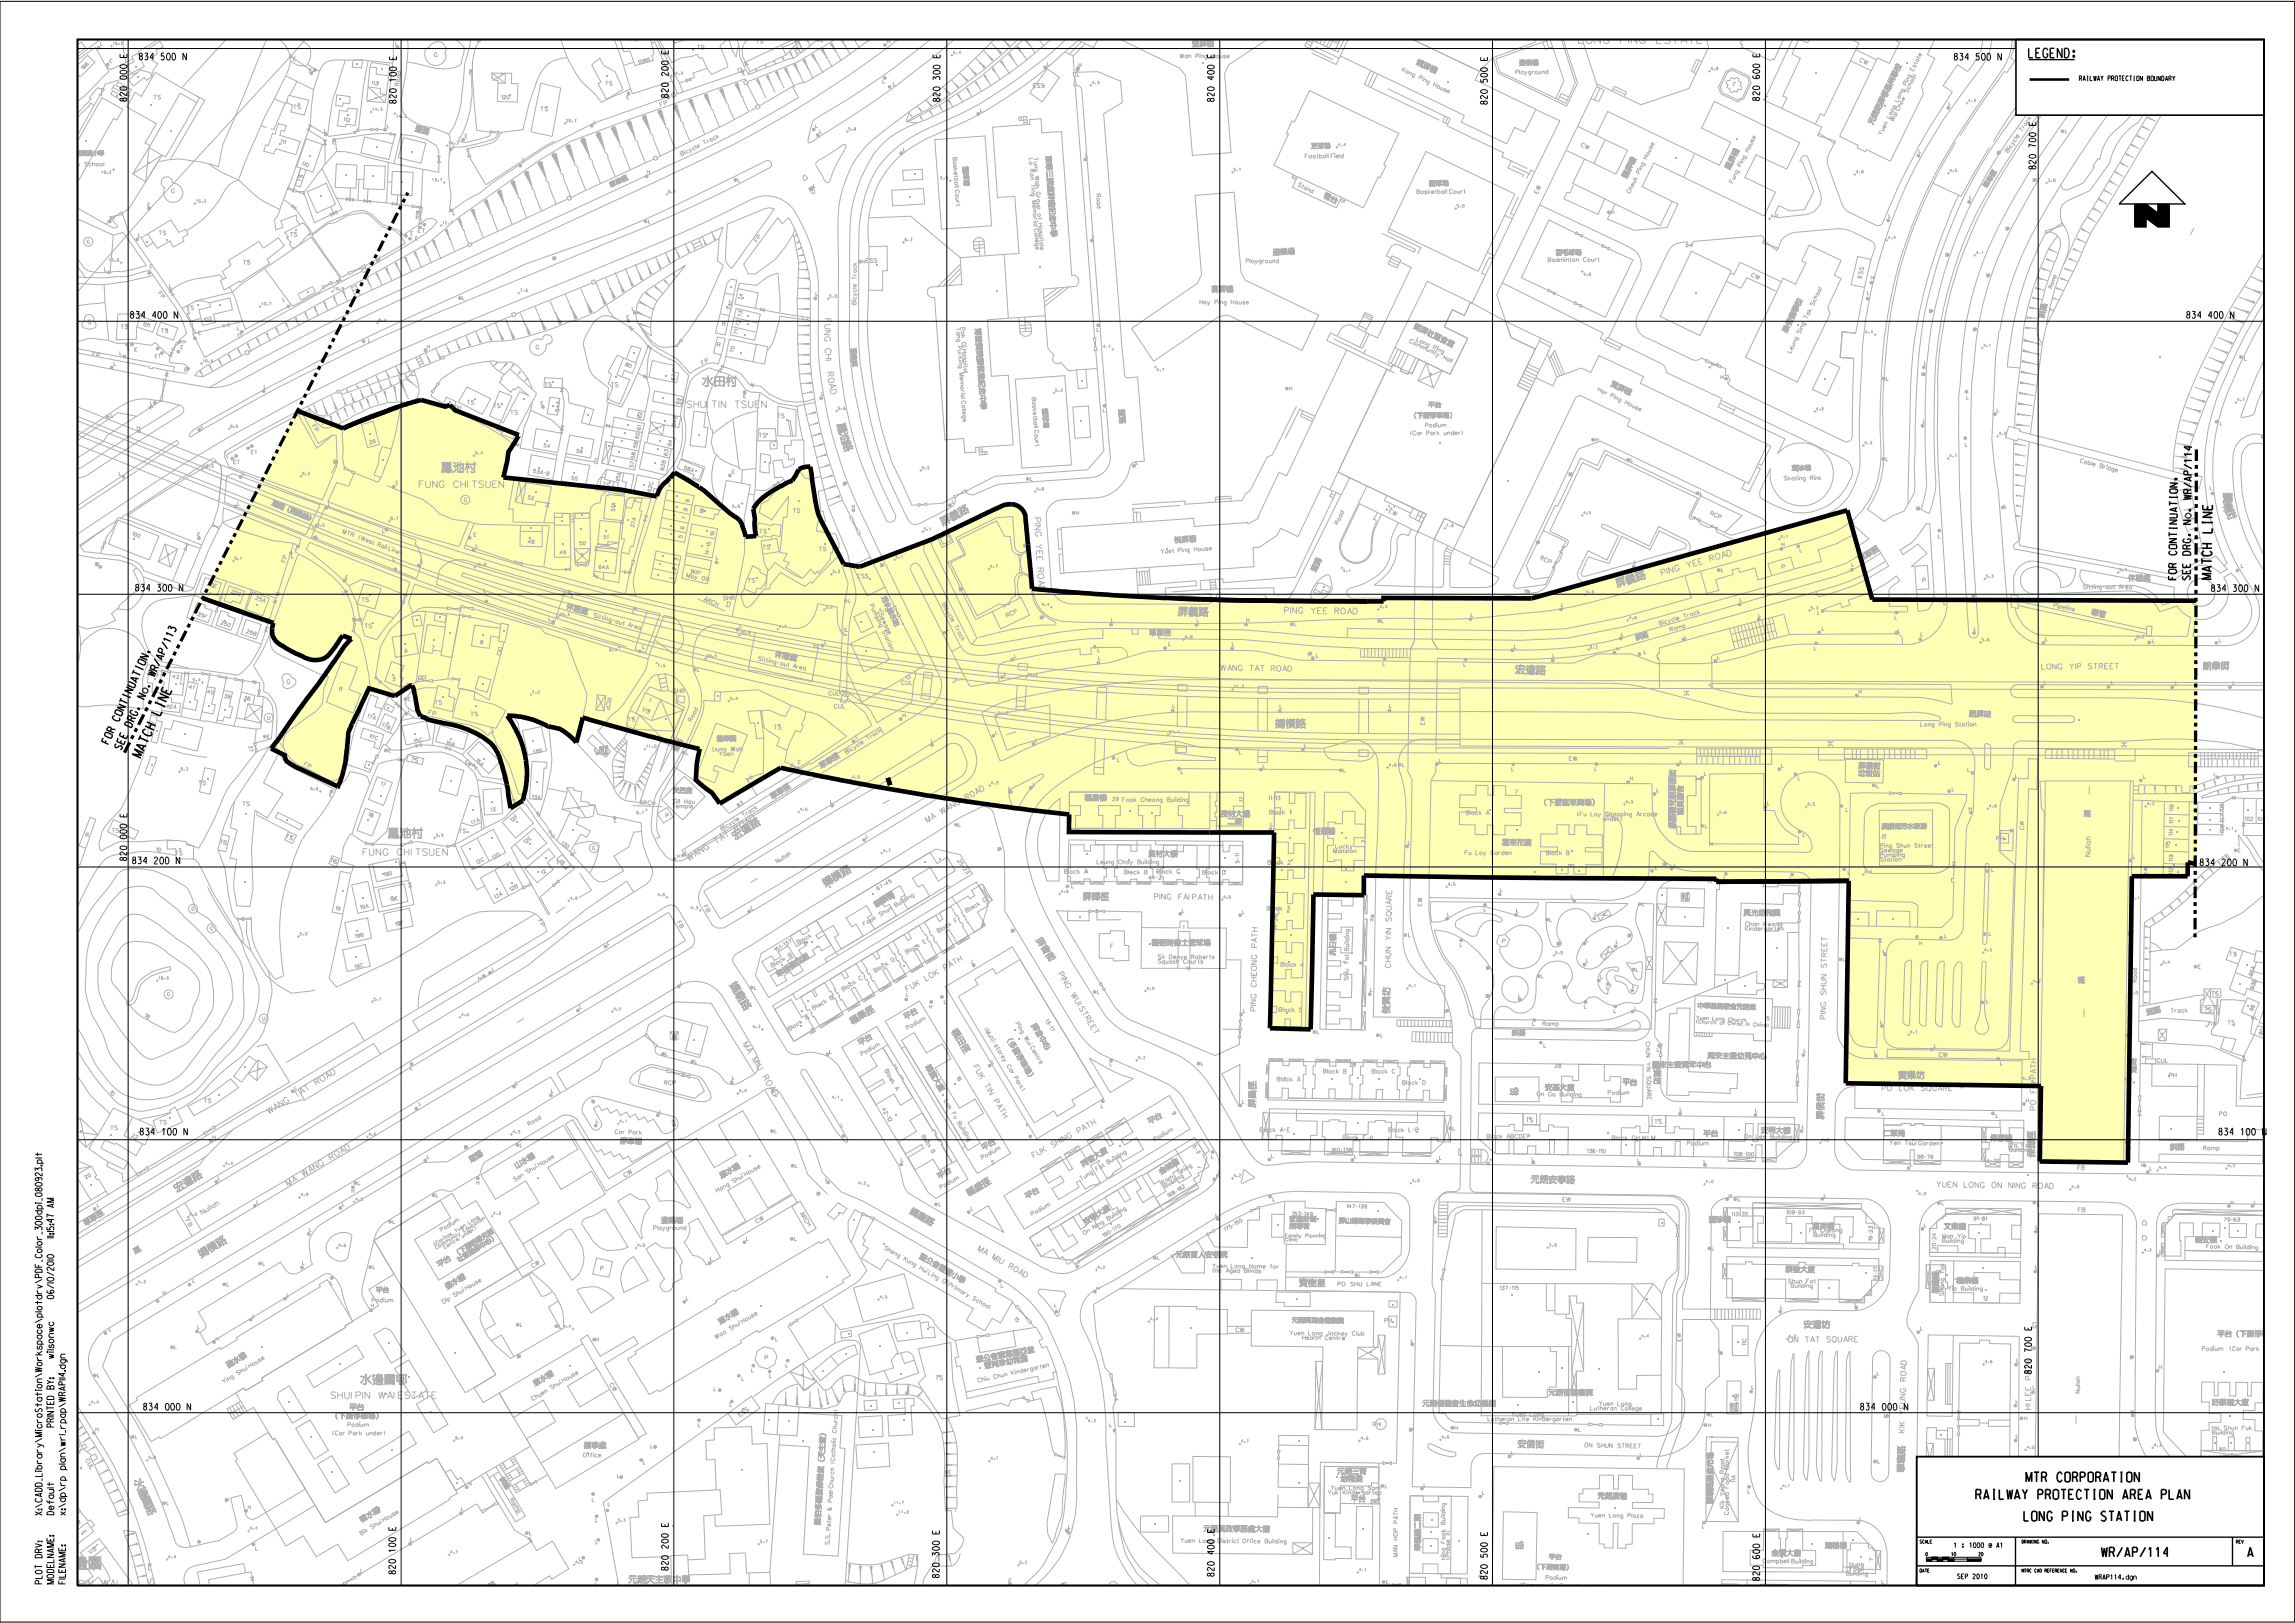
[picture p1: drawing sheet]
<svg xmlns="http://www.w3.org/2000/svg" width="420mm" height="297mm" viewBox="0 0 420 297" stroke-linecap="round" stroke-linejoin="round" font-family="sans-serif">
<defs><g id="words">
<g font-size="1.8">
<text x="361.6" y="274.4">RAILWAY PROTECTION AREA PLAN</text>
<text x="370.8" y="271.2">MTR CORPORATION</text>
<text x="370.4" y="278.3">LONG PING STATION</text>
<text x="384.6" y="284.9">WR/AP/114</text>
<text x="411.4" y="284.9">A</text>
</g>
<g font-size="1.5" fill="#afafaf">
<text x="288.9" y="8">LONG PING ESTATE</text>
<text x="121" y="289.8">D</text>
</g>
<g font-size="1.2" fill="#afafaf">
<text x="125.7" y="74.6">SHUI TIN TSUEN</text>
<text x="76.7" y="89.2">FUNG CHI TSUEN</text>
<text x="213.1" y="116.4">i</text>
<text x="281.8" y="147.4">]¡U⁄</text>
<text x="286.5" y="147.4">h…I·</text>
<text x="66.4" y="156.6">FUNG CHI TSUEN</text>
<text x="319.1" y="167.6">uf</text>
<text x="320.2" y="167.6">lœ¥f</text>
<text x="324.4" y="167.6">i</text>
<text x="302.3" y="195.4">P'”§D¥R•</text>
<text x="311.7" y="208">›¥</text>
<text x="344.6" y="208">f A</text>
<text x="344.6" y="208">l⁄</text>
<text x="312.7" y="223.8">R˜ˆ</text>
<text x="215.2" y="230.2">‚⁄i…“H</text>
<text x="405.8" y="244.7">›¥x¥]¡U⁄</text>
<text x="60.6" y="256">SHUI PIN WAI ESTATE</text>
<text x="260.3" y="257.4">‚⁄iH«q‚|•</text>
<text x="283.4" y="255.4">‚⁄iH«</text>
<text x="244.7" y="269.8">‚⁄i</text>
<text x="245.3" y="271.2">f</text>
<text x="245.3" y="271.2">i¥X</text>
</g>
<g font-size="1.2">
<text x="406.9" y="158.8">RP</text>
<text x="9.9" y="290.4">SHUI PIN WAI</text>
</g>
<text font-size="1.1" fill="#afafaf" x="68.8" y="236.6">›¥</text>
<text font-size="1" fill="#afafaf" x="344.4" y="199.6">PO LOK SQUARE</text>
<g font-size=".9">
<text x="357.6" y="283.2">1 : 1000 @ A1</text>
<text x="358.2" y="288.9">SEP 2010</text>
<text x="383.4" y="289">WRAP114.dgn</text>
</g>
<g font-size=".7" fill="#afafaf">
<text x="115.4" y="7.5">TS</text>
<text x="127.6" y="9">TS</text>
<text x="138.4" y="7.9">TS</text>
<text x="110.8" y="15.6">TS</text>
<text x="189.1" y="16">ESS</text>
<text x="28.1" y="18.2">TS</text>
<text x="53.7" y="19.9">TS</text>
<text x="98.9" y="20.3">TS</text>
<text x="15.9" y="44.6">G</text>
<text x="53.1" y="43.3">TS</text>
<text x="76.6" y="42.6">ET</text>
<text x="44.5" y="48.4">TS</text>
<text x="158.5" y="48.1">ESS</text>
<text x="228" y="48.1">Playground</text>
<text x="16.1" y="59.3">G</text>
<text x="34.2" y="56.7">TS</text>
<text x="132.2" y="59.6">R</text>
<text x="219.6" y="55.7">Hay Ping House</text>
<text x="22.1" y="60.2">TS</text>
<text x="29.4" y="60.9">TS</text>
<text x="99.7" y="70.8">TS</text>
<text x="111.8" y="70.8">TS</text>
<text x="85.5" y="74">TS</text>
<text x="90.3" y="74.6">TS</text>
<text x="142.3" y="76.5">TS</text>
<text x="138.9" y="80">TS</text>
<text x="84.9" y="91.8">G</text>
<text x="145.1" y="93.8">TS</text>
<text x="139" y="97.6">TS</text>
<text x="139.6" y="100.5">TS</text>
<text x="136.9" y="106.6">TS</text>
<text x="156.9" y="105.8">ESS</text>
<text x="351.9" y="106.5">P</text>
<text x="381.3" y="107.8">Sitting-out Area</text>
<text x="66.2" y="110.1">TS</text>
<text x="132.4" y="109.8">SHR</text>
<text x="66.8" y="114.9">TS</text>
<text x="52.5" y="125.1">G</text>
<text x="165" y="125.3">CUL</text>
<text x="49" y="131.7">U</text>
<text x="62.1" y="126.5">R</text>
<text x="79.6" y="128.9">TS</text>
<text x="86.2" y="131">TS</text>
<text x="123.2" y="126.8">SHR</text>
<text x="151.7" y="127.3">CUL</text>
<text x="152.7" y="129.6">CUL</text>
<text x="114.9" y="132">TS</text>
<text x="130.5" y="137.4">Lung Wah</text>
<text x="141.7" y="133.5">TS</text>
<text x="351.5" y="132.9">Long Ping Station</text>
<text x="36.4" y="143.6">TS</text>
<text x="131.6" y="138.3">Yuen</text>
<text x="287.2" y="139.2">EW</text>
<text x="44.4" y="147.5">TS</text>
<text x="121.8" y="149.6">P</text>
<text x="232.3" y="149">Block 1</text>
<text x="268.3" y="149.1">Block A</text>
<text x="288.7" y="149.3">(Fu Loy Shopping Arcade</text>
<text x="15.7" y="153.2">R</text>
<text x="20.5" y="152.3">TS</text>
<text x="84" y="152.4">TS</text>
<text x="108.4" y="155.5">G</text>
<text x="244.4" y="155.2">Lucky</text>
<text x="293.4" y="150.2">under)</text>
<text x="365.4" y="153.8">PH</text>
<text x="32.1" y="156.5">TS</text>
<text x="101.8" y="158.2">TS</text>
<text x="194.8" y="159.8">Block A</text>
<text x="200.7" y="158.1">Leung Choy Building</text>
<text x="211.7" y="159.8">Block C</text>
<text x="220.1" y="160">Block D</text>
<text x="232" y="158.2">Block 2</text>
<text x="244" y="156.1">Mansion</text>
<text x="268.1" y="156.4">Fu Loy Garden</text>
<text x="283" y="156.5">Block B</text>
<text x="35.1" y="166.6">G</text>
<text x="231.8" y="166.6">Block 3</text>
<text x="38.5" y="170.2">G</text>
<text x="203.3" y="173.5">F</text>
<text x="319.4" y="169.5">Chan Kwong</text>
<text x="319.4" y="170.3">Kindergarten</text>
<text x="211.9" y="175.5">Sir Denys Roberts</text>
<text x="211.9" y="176.3">Squash Courts</text>
<text x="30.6" y="182.3">G</text>
<text x="48" y="186.7">U</text>
<text x="354.9" y="193.3">CW</text>
<text x="394.7" y="194.4">CUL</text>
<text x="397" y="197.1">PH</text>
<text x="37.4" y="201.8">TS</text>
<text x="121.6" y="198.5">RCP</text>
<text x="256.7" y="198.5">Block D</text>
<text x="294.3" y="200.3">Podium</text>
<text x="20.2" y="206.8">TS</text>
<text x="29.2" y="205.7">TS</text>
<text x="230.6" y="207.1">Block A-E</text>
<text x="254.1" y="207.1">Block L-P</text>
<text x="272.1" y="208.3">Block ABCDEF</text>
<text x="279.3" y="205.3">TS</text>
<text x="295" y="208.6">Block GHJKLM</text>
<text x="302.8" y="205.6">TS</text>
<text x="308.8" y="209.6">Podium</text>
<text x="367.9" y="209.9">Po Fai</text>
<text x="406.2" y="204.2">PO</text>
<text x="367.7" y="210.8">Building</text>
<text x="380.2" y="214.1">FB</text>
<text x="403.2" y="210.5">Ramp</text>
<text x="286" y="219.9">EW</text>
<text x="380.3" y="221.8">FB</text>
<text x="119.6" y="225">Playground</text>
<text x="109.9" y="232.5">P</text>
<text x="68.1" y="238.3">Podium</text>
<text x="244.8" y="235.3">PO SHU LANE</text>
<text x="327.3" y="234.8">Shun Fat</text>
<text x="327.8" y="235.6">Building</text>
<text x="226.2" y="243.7">CW</text>
<text x="253.4" y="242">PH</text>
<text x="403" y="247.2">Podium (Car Park under)</text>
<text x="171.2" y="252.5">TS</text>
<text x="251.3" y="261">PH</text>
<text x="272.3" y="260">Lutheran Life Kindergarten</text>
<text x="276.6" y="259.2">Yuen Long</text>
<text x="404.9" y="261.7">Ho Shun Fuk</text>
<text x="404.9" y="262.5">Building</text>
<text x="106.7" y="266.6">Office</text>
<text x="243" y="273.5">Yuk Kindergarten</text>
<text x="243.6" y="272.6">Yuen Long Sam</text>
<text x="338.5" y="286.6">Hung</text>
<text x="338.5" y="287.5">Fook</text>
<text x="18" y="290.8">TS</text>
<text x="184.7" y="289.7">E</text>
<text x="337.9" y="288.3">Building</text>
</g>
<text font-size=".7" x="215.9" y="10.6">Wah Ping House</text>
<g font-size=".6" fill="#afafaf">
<text x="20.1" y="11.5">E</text>
<text x="53.7" y="11.1">E</text>
<text x="72.4" y="8.3">L</text>
<text x="150.3" y="7.7">L</text>
<text x="162.4" y="7.9">H</text>
<text x="191.7" y="12">L</text>
<text x="237.6" y="7.3">H</text>
<text x="56.6" y="13.3">ET</text>
<text x="122" y="17.5">L</text>
<text x="136" y="13.7">L</text>
<text x="161.5" y="15.2">L</text>
<text x="163.5" y="15.7">L</text>
<text x="197.2" y="14">L</text>
<text x="197.4" y="12.2">H</text>
<text x="70.9" y="23.4">L</text>
<text x="108.7" y="22.7">L</text>
<text x="114.7" y="18.1">E</text>
<text x="149.3" y="23.4">L</text>
<text x="179.4" y="20.5">L</text>
<text x="59.4" y="24.3">L</text>
<text x="60.9" y="26.4">E</text>
<text x="82.9" y="27">L</text>
<text x="85.1" y="25.2">E</text>
<text x="95.7" y="29.6">L</text>
<text x="150" y="24.4">L</text>
<text x="165.3" y="27.7">L</text>
<text x="351.2" y="28">L</text>
<text x="365.5" y="28.2">L</text>
<text x="377.9" y="24.3">L</text>
<text x="118.5" y="31.8">H</text>
<text x="372.1" y="33.2">L</text>
<text x="20.4" y="40.3">H</text>
<text x="27.1" y="37.8">E</text>
<text x="118.6" y="40.8">L</text>
<text x="294.9" y="39.2">H</text>
<text x="345.6" y="39.8">L</text>
<text x="360.5" y="36.5">L</text>
<text x="25.4" y="43.4">L</text>
<text x="69.4" y="47.5">L</text>
<text x="75.2" y="43">E</text>
<text x="76" y="43.9">E</text>
<text x="101.2" y="47.5">L</text>
<text x="199.9" y="43.5">L</text>
<text x="356.1" y="46.9">L</text>
<text x="367.1" y="42.1">L</text>
<text x="27.5" y="49.1">E</text>
<text x="157.9" y="48.2">H</text>
<text x="342.4" y="51.1">H</text>
<text x="363.6" y="50.7">L</text>
<text x="84.7" y="54.9">L</text>
<text x="114.7" y="58.4">E</text>
<text x="353.1" y="57.2">L</text>
<text x="23.3" y="64.1">E</text>
<text x="24.7" y="64.3">E</text>
<text x="28.4" y="65.5">ET</text>
<text x="33.1" y="63.9">E</text>
<text x="33.5" y="62.9">H</text>
<text x="36.3" y="61.2">E</text>
<text x="43.4" y="60.4">L</text>
<text x="67.4" y="62.6">L</text>
<text x="78.2" y="63.8">H</text>
<text x="200.8" y="60.7">L</text>
<text x="361.2" y="60.6">L</text>
<text x="410.8" y="65.9">L</text>
<text x="20.8" y="66.9">L</text>
<text x="33.7" y="67.8">L</text>
<text x="48.4" y="71.1">L</text>
<text x="236" y="71.4">H</text>
<text x="314.9" y="69.3">H</text>
<text x="345.2" y="69.6">L</text>
<text x="351.7" y="68.8">H</text>
<text x="352.2" y="66.7">L</text>
<text x="20.3" y="76.4">L</text>
<text x="99" y="74.1">E</text>
<text x="136.1" y="72.8">E</text>
<text x="150.4" y="72.4">L</text>
<text x="201.9" y="75.4">L</text>
<text x="351.9" y="77.4">L</text>
<text x="365.5" y="75.4">L</text>
<text x="406.3" y="77.8">L</text>
<text x="25.1" y="78.6">H</text>
<text x="36.9" y="78.3">L</text>
<text x="46" y="83.1">ET</text>
<text x="292" y="80.8">H</text>
<text x="359.7" y="81.7">L</text>
<text x="42.8" y="84.9">ET</text>
<text x="44.4" y="87">L</text>
<text x="61.1" y="84.8">E</text>
<text x="72.5" y="88.7">E</text>
<text x="122.5" y="89">L</text>
<text x="134" y="86.7">E</text>
<text x="154.4" y="88.8">L</text>
<text x="207.9" y="84.9">L</text>
<text x="287.1" y="87.1">L</text>
<text x="345.1" y="84.3">L</text>
<text x="404.4" y="89.6">L</text>
<text x="56" y="94.7">L</text>
<text x="60.1" y="92.6">L</text>
<text x="156" y="93">H</text>
<text x="174.2" y="92.1">L</text>
<text x="197" y="94.2">H</text>
<text x="311.2" y="90.6">L</text>
<text x="339.1" y="95.7">L</text>
<text x="350.8" y="93.3">L</text>
<text x="366.9" y="93">L</text>
<text x="36.2" y="98.1">E</text>
<text x="54.1" y="101.1">E</text>
<text x="70" y="97.5">L</text>
<text x="86.7" y="98.2">E</text>
<text x="87.1" y="100.2">L</text>
<text x="102.5" y="101.4">49</text>
<text x="106.1" y="99.7">50</text>
<text x="187.4" y="100.1">L</text>
<text x="281.2" y="99.5">L</text>
<text x="326.1" y="100">H</text>
<text x="329.4" y="101">L</text>
<text x="354.7" y="98.4">L</text>
<text x="53.4" y="102.2">L</text>
<text x="63.3" y="106">E</text>
<text x="77" y="102.9">L</text>
<text x="131.1" y="102.4">L</text>
<text x="161.2" y="103.7">L</text>
<text x="299.1" y="103.2">L</text>
<text x="315" y="104.6">L</text>
<text x="338.9" y="103.6">L</text>
<text x="64.5" y="113.7">SHR</text>
<text x="88.5" y="108.4">L</text>
<text x="100.5" y="113.6">L</text>
<text x="104.6" y="109.2">L</text>
<text x="115.8" y="112.3">L</text>
<text x="155.3" y="110.3">L</text>
<text x="175.6" y="108.1">L</text>
<text x="190.4" y="113.3">L</text>
<text x="219.1" y="113.9">L</text>
<text x="228.1" y="113.8">H</text>
<text x="269.2" y="112.8">L</text>
<text x="279" y="108.4">H</text>
<text x="318.4" y="110.1">L</text>
<text x="321.9" y="112.9">L</text>
<text x="332.6" y="112.4">L</text>
<text x="355.7" y="110.7">L</text>
<text x="135.4" y="114.9">L</text>
<text x="150.9" y="117.8">L</text>
<text x="173.3" y="115.4">L</text>
<text x="200.9" y="119.3">L</text>
<text x="236.9" y="114.5">L</text>
<text x="277.2" y="118.6">L</text>
<text x="295.8" y="119.1">H</text>
<text x="296.7" y="116.4">L</text>
<text x="308.3" y="116.9">L</text>
<text x="332" y="118.9">L</text>
<text x="333.4" y="115.3">L</text>
<text x="361.3" y="115.3">L</text>
<text x="393.9" y="117.6">L</text>
<text x="406.1" y="117.5">L</text>
<text x="185.6" y="120.4">L</text>
<text x="239.4" y="120.1">H</text>
<text x="240.9" y="120.3">L</text>
<text x="253.1" y="121.8">L</text>
<text x="284.2" y="120.3">L</text>
<text x="314.3" y="120.6">L</text>
<text x="386.4" y="125.2">L</text>
<text x="398" y="125.3">L</text>
<text x="408.6" y="125.3">L</text>
<text x="74.7" y="128.2">E</text>
<text x="165.2" y="131.2">H</text>
<text x="214.6" y="129.5">L</text>
<text x="254.3" y="129.5">L</text>
<text x="340.2" y="126.9">H</text>
<text x="49" y="135.1">E</text>
<text x="71.1" y="137.7">E</text>
<text x="108.8" y="137.6">E</text>
<text x="156.6" y="135.2">L</text>
<text x="182.2" y="134.4">L</text>
<text x="189.5" y="135.8">L</text>
<text x="238.7" y="136.7">L</text>
<text x="85.2" y="139.8">E</text>
<text x="92.8" y="142.5">L</text>
<text x="125.6" y="138.1">L</text>
<text x="146.1" y="139.8">E</text>
<text x="216.1" y="141.6">L</text>
<text x="226.8" y="138">L</text>
<text x="231.2" y="140.6">L</text>
<text x="245.9" y="141.3">L</text>
<text x="256.7" y="140.3">L</text>
<text x="276.6" y="141.1">L</text>
<text x="298.3" y="142.8">H</text>
<text x="311.9" y="141.9">L</text>
<text x="326" y="140.4">L</text>
<text x="329.1" y="142.7">L</text>
<text x="354.8" y="139.9">L</text>
<text x="368.8" y="142.3">L</text>
<text x="392.3" y="142.5">L</text>
<text x="405.2" y="142">L</text>
<text x="60.3" y="145.8">E</text>
<text x="152" y="147.1">L</text>
<text x="184.6" y="144.6">L</text>
<text x="232.2" y="146.4">11-13</text>
<text x="303.2" y="145">L</text>
<text x="323.5" y="147.3">L</text>
<text x="337.8" y="148.5">L</text>
<text x="343.5" y="144.2">L</text>
<text x="357.2" y="144.7">L</text>
<text x="360.3" y="148.3">H</text>
<text x="182.6" y="155.7">L</text>
<text x="232.5" y="151.1">L</text>
<text x="409.6" y="156">E</text>
<text x="124" y="157">H</text>
<text x="302.9" y="159.1">L</text>
<text x="304.3" y="158.5">L</text>
<text x="306.4" y="158.7">L</text>
<text x="315.5" y="160.9">L</text>
<text x="327.6" y="161">L</text>
<text x="338.2" y="160">L</text>
<text x="364.5" y="159.5">L</text>
<text x="390.4" y="157.1">L</text>
<text x="392.4" y="160.2">H</text>
<text x="196.1" y="162.5">L</text>
<text x="216.4" y="167">L</text>
<text x="227.4" y="167.2">L</text>
<text x="264.9" y="167.6">L</text>
<text x="271.6" y="166.7">L</text>
<text x="274.6" y="163.1">L</text>
<text x="277.5" y="166.9">L</text>
<text x="287.6" y="164.3">L</text>
<text x="185.1" y="170.6">L</text>
<text x="216.5" y="170">1</text>
<text x="250.8" y="168.6">H</text>
<text x="267.2" y="173.2">L</text>
<text x="283.6" y="168.6">L</text>
<text x="285" y="172.9">L</text>
<text x="290.3" y="172.4">L</text>
<text x="297.9" y="171.5">L</text>
<text x="351.2" y="173">H</text>
<text x="355.9" y="171.6">L</text>
<text x="364" y="171.2">L</text>
<text x="390.2" y="170.5">L</text>
<text x="87.6" y="179.4">H</text>
<text x="90.1" y="177.7">L</text>
<text x="272" y="177.4">L</text>
<text x="282.1" y="178.9">L</text>
<text x="299.4" y="177.7">L</text>
<text x="337.3" y="175.9">L</text>
<text x="344.6" y="174.3">L</text>
<text x="402.3" y="177.2">E</text>
<text x="124.6" y="180.2">L</text>
<text x="138" y="181.1">L</text>
<text x="165.9" y="182.3">L</text>
<text x="170.1" y="184.6">H</text>
<text x="250.8" y="181.4">L</text>
<text x="264.3" y="185.3">L</text>
<text x="272" y="182.5">L</text>
<text x="286.1" y="180.9">L</text>
<text x="290" y="184.5">L</text>
<text x="294" y="181.1">L</text>
<text x="295.4" y="185.3">L</text>
<text x="298.8" y="180.8">L</text>
<text x="299.1" y="184.8">L</text>
<text x="241.1" y="189.2">L</text>
<text x="252.7" y="189.8">L</text>
<text x="280.5" y="187.7">L</text>
<text x="323.3" y="186.7">5</text>
<text x="344.1" y="187.4">L</text>
<text x="412.8" y="186.6">L</text>
<text x="121.8" y="193.2">L</text>
<text x="134" y="197.5">L</text>
<text x="151.8" y="192.8">L</text>
<text x="203.2" y="195.1">L</text>
<text x="219.8" y="194.9">L</text>
<text x="330.1" y="192.6">L</text>
<text x="343.1" y="192.9">L</text>
<text x="53.9" y="199.3">L</text>
<text x="76.7" y="202.3">L</text>
<text x="94.4" y="198.5">L</text>
<text x="108.3" y="201.6">L</text>
<text x="120.7" y="203.8">L</text>
<text x="141.9" y="200.7">L</text>
<text x="201.5" y="202.7">L</text>
<text x="227.4" y="201.9">L</text>
<text x="370.8" y="201.7">H</text>
<text x="39" y="208.5">H</text>
<text x="109.1" y="205.4">L</text>
<text x="123" y="205.5">H</text>
<text x="141.8" y="207.3">L</text>
<text x="187.9" y="206">L</text>
<text x="329.8" y="206.5">L</text>
<text x="344.5" y="204.1">L</text>
<text x="365.3" y="204.5">L</text>
<text x="78.2" y="212">L</text>
<text x="85" y="210.2">L</text>
<text x="145.6" y="213.7">L</text>
<text x="221.7" y="212">L</text>
<text x="222.6" y="215.5">H</text>
<text x="232.7" y="211.8">L</text>
<text x="263.4" y="212.2">L</text>
<text x="272.7" y="212.6">H</text>
<text x="299.7" y="212.6">L</text>
<text x="311.8" y="212.8">L</text>
<text x="349.6" y="213.4">L</text>
<text x="362.9" y="212.8">74-70</text>
<text x="392" y="213.5">H</text>
<text x="393.4" y="214.1">L</text>
<text x="17.8" y="220.9">L</text>
<text x="47" y="220.3">L</text>
<text x="62.6" y="220.7">L</text>
<text x="64.4" y="218.3">H</text>
<text x="65.5" y="216.8">L</text>
<text x="79.9" y="219.1">L</text>
<text x="87.2" y="216.8">H</text>
<text x="149.5" y="218.7">L</text>
<text x="151.1" y="216.2">L</text>
<text x="171.8" y="220.7">L</text>
<text x="177.7" y="221.5">L</text>
<text x="233" y="219.8">L</text>
<text x="316.4" y="219.2">H</text>
<text x="318.1" y="219.8">L</text>
<text x="333.8" y="219.1">L</text>
<text x="408.3" y="220.4">H</text>
<text x="412.6" y="220.4">L</text>
<text x="56.6" y="225.3">L</text>
<text x="71.9" y="223.9">L</text>
<text x="145.4" y="227">L</text>
<text x="222.5" y="222.7">L</text>
<text x="262.6" y="223">L</text>
<text x="372.6" y="224.8">L</text>
<text x="55.4" y="231.4">L</text>
<text x="68.3" y="232.2">L</text>
<text x="130" y="230.6">L</text>
<text x="197.3" y="231.1">L</text>
<text x="211.8" y="230.5">L</text>
<text x="313.3" y="228.8">L</text>
<text x="372.5" y="232.1">L</text>
<text x="395.3" y="229.4">L</text>
<text x="29.8" y="236.9">H</text>
<text x="35.3" y="234.7">L</text>
<text x="52.5" y="237.4">L</text>
<text x="60.5" y="235">L</text>
<text x="67.9" y="239.2">H</text>
<text x="183.2" y="235.6">L</text>
<text x="193" y="239.2">L</text>
<text x="200.7" y="236.1">H</text>
<text x="325.9" y="239.5">L</text>
<text x="339.5" y="239">L</text>
<text x="39.5" y="245.3">H</text>
<text x="46.3" y="241.2">L</text>
<text x="95.2" y="242.7">L</text>
<text x="102.3" y="243">L</text>
<text x="109.1" y="245.4">H</text>
<text x="142" y="245.4">L</text>
<text x="258.2" y="245.7">L</text>
<text x="32" y="246.9">L</text>
<text x="94.7" y="248.5">L</text>
<text x="137.5" y="251.1">L</text>
<text x="143.8" y="250.2">L</text>
<text x="314.5" y="247.4">L</text>
<text x="343.5" y="251.6">L</text>
<text x="371.8" y="247">L</text>
<text x="389.8" y="248.7">L</text>
<text x="395.2" y="250.5">H</text>
<text x="17.9" y="252">L</text>
<text x="130.7" y="254.5">L</text>
<text x="133.6" y="257.3">L</text>
<text x="135.8" y="252.6">L</text>
<text x="166.1" y="254.4">E</text>
<text x="320.6" y="254.2">L</text>
<text x="368.9" y="256.7">L</text>
<text x="17.5" y="261.9">H</text>
<text x="24.7" y="263.3">L</text>
<text x="127.8" y="261.1">L</text>
<text x="203.1" y="261.1">L</text>
<text x="257.9" y="261.9">L</text>
<text x="266.3" y="261.6">H</text>
<text x="288.9" y="262">L</text>
<text x="312.6" y="261.1">H</text>
<text x="313.1" y="259.2">L</text>
<text x="344.9" y="259.4">L</text>
<text x="369" y="263.1">L</text>
<text x="370.5" y="259.9">H</text>
<text x="390" y="258.7">H</text>
<text x="390.5" y="263.7">L</text>
<text x="119.1" y="265">L</text>
<text x="173.6" y="269.7">E</text>
<text x="276.6" y="266.2">L</text>
<text x="300.2" y="266.6">L</text>
<text x="343.6" y="267.8">L</text>
<text x="41.2" y="274.8">L</text>
<text x="85.8" y="271.9">H</text>
<text x="108.4" y="274.8">L</text>
<text x="113" y="270.4">L</text>
<text x="260.6" y="272.1">L</text>
<text x="271.3" y="273.5">L</text>
<text x="45.4" y="276.1">H</text>
<text x="84.5" y="276.4">L</text>
<text x="96.9" y="280.9">L</text>
<text x="109" y="278.5">L</text>
<text x="195" y="280.3">H</text>
<text x="195.5" y="279.7">L</text>
<text x="311.5" y="279.6">L</text>
<text x="46.8" y="283.7">L</text>
<text x="106" y="285.6">L</text>
<text x="109.1" y="282.5">L</text>
<text x="109" y="290.2">L</text>
<text x="253.7" y="289.8">L</text>
<text x="344.4" y="289.8">L</text>
</g>
<g font-size=".6">
<text x="270.9" y="287.9">L</text>
<text x="351.4" y="287.7">DATE</text>
<text x="351.4" y="282.4">SCALE</text>
<text x="352.4" y="284.7">0</text>
<text x="357.1" y="284.7">10</text>
<text x="362.1" y="284.7">20</text>
<text x="370" y="282.4">DRAWING NO.</text>
<text x="370" y="287.7">MTRC CAD REFERENCE NO.</text>
<text x="409.3" y="282.4">REV</text>
</g>
<g font-size=".5" fill="#afafaf">
<text x="20.6" y="8.2">16.2</text>
<text x="174.5" y="9.9">5.4</text>
<text x="123.1" y="13.7">14.3</text>
<text x="199.9" y="15.4">4.5</text>
<text x="313.1" y="12.8">4.8</text>
<text x="68.2" y="20.2">14.5</text>
<text x="72.5" y="21.5">14.3</text>
<text x="103.7" y="22.3">20.7</text>
<text x="155.3" y="23.9">5.8</text>
<text x="360.2" y="18.6">4.3</text>
<text x="82.1" y="26.4">14.3</text>
<text x="244.9" y="26.7">4.4</text>
<text x="18.5" y="31.8">19.2</text>
<text x="79.1" y="33.2">13.7</text>
<text x="122.3" y="35.3">6.1</text>
<text x="172.1" y="32.8">5.9</text>
<text x="225.8" y="31.3">5.1</text>
<text x="339.7" y="31.7">4.8</text>
<text x="356.8" y="31.4">4.5</text>
<text x="374.8" y="33.2">3.8</text>
<text x="35.9" y="37">15.2</text>
<text x="81" y="41">12.7</text>
<text x="266.6" y="37.9">5.0</text>
<text x="324.1" y="39.8">4.7</text>
<text x="19.9" y="47.8">15.6</text>
<text x="165.6" y="44.1">6.3</text>
<text x="345.6" y="43.7">4.4</text>
<text x="361.7" y="46.5">4.1</text>
<text x="61.1" y="53.1">10.9</text>
<text x="95.2" y="53.4">7.6</text>
<text x="289.8" y="50.4">4.8</text>
<text x="47.8" y="55.9">10.7</text>
<text x="69.3" y="58.9">8.4</text>
<text x="151.8" y="54.4">5.9</text>
<text x="201.9" y="63.7">4.7</text>
<text x="341.4" y="61">4.4</text>
<text x="363" y="63.4">4.1</text>
<text x="37.1" y="66.3">10.4</text>
<text x="193.1" y="71.7">5.2</text>
<text x="211.7" y="67.9">4.7</text>
<text x="313.1" y="67">5.0</text>
<text x="153.4" y="75">5.6</text>
<text x="332.4" y="75.1">4.5</text>
<text x="409.4" y="73.4">4.7</text>
<text x="42.2" y="78.2">8.6</text>
<text x="87" y="83.1">9.4</text>
<text x="341.3" y="81.3">4.3</text>
<text x="356.8" y="83.6">4.7</text>
<text x="365.8" y="79.6">4.5</text>
<text x="37.3" y="85.5">19.5</text>
<text x="55.3" y="86.9">9.3</text>
<text x="168.8" y="85.8">5.5</text>
<text x="189.7" y="89.7">4.8</text>
<text x="329.2" y="85.9">6.0</text>
<text x="71.5" y="95.1">8.7</text>
<text x="134" y="92.9">5.9</text>
<text x="254" y="93">7.1</text>
<text x="289.8" y="94.1">4.5</text>
<text x="57.6" y="96.3">19.5</text>
<text x="169.1" y="97">5.1</text>
<text x="264.7" y="96.4">7.6</text>
<text x="325.9" y="98.4">4.1</text>
<text x="43" y="102.4">9.1</text>
<text x="87.1" y="103.5">19.8</text>
<text x="152.4" y="104.8">3.3</text>
<text x="164" y="102.2">5.1</text>
<text x="181.2" y="103.9">4.7</text>
<text x="245.8" y="104.7">5.1</text>
<text x="363.5" y="105.7">5.3</text>
<text x="387.9" y="104.5">5.7</text>
<text x="102.4" y="112.7">20.3</text>
<text x="151.1" y="111.3">3.2</text>
<text x="161" y="111.9">5.5</text>
<text x="190.7" y="110.9">4.4</text>
<text x="252.5" y="111.3">4.4</text>
<text x="290.3" y="108.5">4.4</text>
<text x="298.2" y="113.3">4.8</text>
<text x="331.4" y="111.5">5.3</text>
<text x="111.6" y="119.2">8.4</text>
<text x="135.5" y="116">20.6</text>
<text x="142.6" y="114.9">4.7</text>
<text x="216.9" y="116.8">4.8</text>
<text x="291" y="118.6">9.3</text>
<text x="362.7" y="117.3">5.6</text>
<text x="391.1" y="116.8">6.2</text>
<text x="35.3" y="124.7">9.4</text>
<text x="120.4" y="122">7.5</text>
<text x="129.4" y="120.3">20.5</text>
<text x="174.8" y="124.6">5.1</text>
<text x="188.1" y="123.7">21.2</text>
<text x="225.8" y="125.9">21.3</text>
<text x="97.4" y="126.9">7.2</text>
<text x="133.6" y="128.1">5.4</text>
<text x="182.7" y="130.8">21.2</text>
<text x="118.3" y="136.8">11.0</text>
<text x="214" y="134.2">21.1</text>
<text x="33.1" y="141">9.2</text>
<text x="156" y="142.4">4.5</text>
<text x="181.4" y="143.5">4.9</text>
<text x="254.2" y="140.2">4.6</text>
<text x="56.9" y="144.6">6.6</text>
<text x="116.5" y="148.9">6.7</text>
<text x="146.4" y="148.3">4.5</text>
<text x="297.5" y="146.9">4.5</text>
<text x="314.6" y="148.9">4.6</text>
<text x="330.8" y="147.4">4.5</text>
<text x="364" y="147.7">4.8</text>
<text x="392.9" y="147.3">4.2</text>
<text x="79.8" y="153.1">3.9</text>
<text x="161.6" y="155.9">4.7</text>
<text x="407.4" y="151.8">4.1</text>
<text x="80.1" y="161.7">5.3</text>
<text x="341.2" y="159.8">4.2</text>
<text x="104.3" y="164.6">4.6</text>
<text x="120.4" y="164">4.6</text>
<text x="126.4" y="166.4">4.3</text>
<text x="194.2" y="163.4">4.6</text>
<text x="223.9" y="164.4">4.6</text>
<text x="265" y="162">4.5</text>
<text x="390.2" y="164.6">4.1</text>
<text x="54.9" y="171.1">5.0</text>
<text x="29" y="179.2">18.9</text>
<text x="284.6" y="174.6">5.0</text>
<text x="363.2" y="174.1">4.5</text>
<text x="372.1" y="179.8">4.2</text>
<text x="395.8" y="176.3">2.4</text>
<text x="68.4" y="183.1">5.1</text>
<text x="84.5" y="185.9">4.6</text>
<text x="112.3" y="184.9">4.5</text>
<text x="209.9" y="181.1">4.9</text>
<text x="257.8" y="180.6">4.1</text>
<text x="389.9" y="181.9">4.0</text>
<text x="137.8" y="188.1">4.3</text>
<text x="349.6" y="189.1">4.1</text>
<text x="404.1" y="187.5">2.6</text>
<text x="208.3" y="193.8">4.2</text>
<text x="320.6" y="193.4">4.4</text>
<text x="370.2" y="197.6">4.3</text>
<text x="388.8" y="197.8">4.3</text>
<text x="135.3" y="199.9">4.4</text>
<text x="152.3" y="201">4.1</text>
<text x="359.3" y="198.7">4.1</text>
<text x="67.5" y="207.8">4.6</text>
<text x="93.9" y="207.4">4.5</text>
<text x="113.4" y="205.4">4.1</text>
<text x="333.4" y="208.9">4.2</text>
<text x="41.2" y="213.1">4.4</text>
<text x="225.8" y="215.4">4.2</text>
<text x="395.1" y="213.9">4.4</text>
<text x="407.7" y="213.6">4.2</text>
<text x="55.1" y="218.8">4.9</text>
<text x="65.1" y="219.7">4.5</text>
<text x="157.1" y="216.7">4.2</text>
<text x="258.4" y="216.3">4.0</text>
<text x="312.2" y="216.4">4.0</text>
<text x="351.1" y="218.7">4.0</text>
<text x="379.1" y="217.4">4.6</text>
<text x="389.6" y="216">4.5</text>
<text x="34.7" y="222.5">5.0</text>
<text x="90.3" y="222.3">4.3</text>
<text x="62" y="228.1">4.6</text>
<text x="116.7" y="228.1">4.9</text>
<text x="200.9" y="232.1">4.2</text>
<text x="256.1" y="234">4.1</text>
<text x="283.5" y="228.1">3.9</text>
<text x="392.4" y="229">4.2</text>
<text x="25.3" y="234.8">4.3</text>
<text x="161" y="237.6">4.5</text>
<text x="103.1" y="242.9">4.4</text>
<text x="210.5" y="241.6">4.4</text>
<text x="300.4" y="244.7">4.4</text>
<text x="327.3" y="244.8">4.0</text>
<text x="363.3" y="249.4">4.6</text>
<text x="16.7" y="256.8">4.4</text>
<text x="83.3" y="263.4">9.4</text>
<text x="199.2" y="260.2">4.3</text>
<text x="227.2" y="264">4.7</text>
<text x="249" y="263.4">4.6</text>
<text x="263.9" y="263.2">4.6</text>
<text x="13.6" y="268.9">3.4</text>
<text x="27.2" y="267">4.8</text>
<text x="181.3" y="267.1">4.7</text>
<text x="371" y="265.1">4.0</text>
<text x="394.2" y="264.7">4.3</text>
<text x="163.6" y="275.2">11.7</text>
<text x="326.2" y="272.2">4.1</text>
<text x="45.7" y="279.9">4.4</text>
<text x="113.1" y="278.4">5.3</text>
<text x="164.4" y="276.9">11.0</text>
<text x="30.8" y="285.1">4.4</text>
<text x="82.4" y="284.3">4.7</text>
<text x="105.3" y="286.1">4.5</text>
<text x="139.1" y="282.3">5.7</text>
<text x="186.6" y="286.2">5.2</text>
<text x="248.7" y="287.5">4.1</text>
<text x="229.1" y="289.6">4.7</text>
</g>
</g></defs>
<g fill="#fefeb5" stroke="#fefeb5" stroke-width=".18">
<path d="M45.7 92.4l-8.6 17z"/>
<path d="M390.1 160.3l4.4-1 .3 1z"/>
<path d="M351.3 198.4l15.9-6.4 6.3 6.7z"/>
<path d="M373.5 198.7l15.9 14.1-16.1-.3z"/>
<path d="M401.9 109.9l-.2 48.2-1.3-.3z"/>
<path d="M280.3 109.5l57.8-16.1 4.5 16.3z"/>
<path d="M50 114l12.7 2.4-.2 .2z"/>
<path d="M50 114l12.5 2.6-.1 .2z"/>
<path d="M62.8 78.4l1.5 38.5-1.6-.6z"/>
<path d="M49.9 114.7l-.1 .3z"/>
<path d="M62.2 119.5l5.3 6.5-5.4-6.3z"/>
<path d="M62.1 119.7l5.4 6.3-5.6-6.1z"/>
<path d="M61.6 120.3l5.9 5.7-6-5.4z"/>
<path d="M60.5 122l7 4-7.2-3.8z"/>
<path d="M60 122.6l7.5 3.4-7.6-3.2z"/>
<path d="M58.7 124.5l7 5.2-7.1-5z"/>
<path d="M58.6 124.7l7.1 5-7.3-4.8z"/>
<path d="M105 88.7l-17.2 45.9-.3-.2z"/>
<path d="M105 88.7l-17.2 45.9z"/>
<path d="M105 88.7l-17.5 45.7-.2-.1z"/>
<path d="M105 88.7l-17.7 45.6-.2-.1z"/>
<path d="M105 88.7l-17.9 45.5-.2-.1z"/>
<path d="M92.1 87.4l-6 46.3-.2-.1z"/>
<path d="M75.4 125.4l10.2 8.1z"/>
<path d="M75.4 125.4l10 8z"/>
<path d="M75.4 125.4l9.8 7.9h-.3z"/>
<path d="M75.4 125.4l9.5 7.9-.2-.1z"/>
<path d="M75.4 125.4l9.3 7.8z"/>
<path d="M75.7 126l8.5 7-.3-.1z"/>
<path d="M75.7 126l8.2 6.9h-.2z"/>
<path d="M75.7 126l8 6.9-.2-.1z"/>
<path d="M75.7 126l7.8 6.8-.3-.1z"/>
<path d="M75.7 126l7.5 6.7h-.2z"/>
<path d="M75.7 126l7.3 6.7-.3-.1z"/>
<path d="M76.4 129.9l.6 1.2z"/>
<path d="M76.4 129.9l.8 1.2h-.2z"/>
<path d="M76.4 129.9l1 1.3-.2-.1z"/>
<path d="M76.1 128.3l3.5 3.7-3.4-3.5z"/>
<path d="M51.2 134.9l.9 3.3-2.5-1.2z"/>
<path d="M67.5 126l7.6-.5-2.8 1.9z"/>
<path d="M375 109.8l26.9 .1-1.5 47.9-5.9 1.5z" fill-rule="evenodd"/>
<path d="M342.6 109.7l32.4 .1 19.5 49.5-4.4 1-51.8 .9-24.2 .2v-.6z" fill-rule="evenodd"/>
<path d="M394.5 159.3l5.9-1.5-.1 2.5h-5.5z" fill-rule="evenodd"/>
<path d="M367.2 192l22.6-9.2-.4 30-15.9-14.1z" fill-rule="evenodd"/>
<path d="M338.3 161.2l51.8-.9-.3 22.5-22.6 9.2z" fill-rule="evenodd"/>
<path d="M262.8 109.5l79.8 .2-28.5 51.1-28.8-.1-24.4-.3z" fill-rule="evenodd"/>
<path d="M338.3 161.2l28.9 30.8-15.9 6.4-13.5-.2z" fill-rule="evenodd"/>
<path d="M186.4 92.7a2.73 2.73 0 0 1 1.3 2.7l1.2 12.3 6.9 .7 13.1 .8a556.9 556.9 0 0 0 37 .8l7.3 .1-3.6 50.1v3.6l-9.2-.1-.5 24.7-7.5-.2 .8-35.9h-37.6l.1-3.3-17.6-2.2-16-2.5z" fill-rule="evenodd"/>
<path d="M70.2 75.5l2.8-1.1h8.5l1.8 .7 9.7 7.6-.2 1.6-.7 3.1z" fill-rule="evenodd"/>
<path d="M81.5 74.4l.8-.3 1 1z" fill-rule="evenodd"/>
<path d="M83.3 75.1l11.7 4.5-2 3.1z" fill-rule="evenodd"/>
<path d="M61.7 78l1.1 .4-.1 38-12.7-2.4z" fill-rule="evenodd"/>
<path d="M50 114l12.4 2.8-.2 .2-8 2.6-2.4-1.4-1.9-3.8z" fill-rule="evenodd"/>
<path d="M49.9 114.4l1.9 3.8a3.1 3.1 0 0 1-1.9-3.8z" fill-rule="evenodd"/>
<path d="M54.2 119.6l8-2.6-1.5 2.1-5.4 1z" fill-rule="evenodd"/>
<path d="M55.3 120.1l5.4-1a3.8 3.8 0 0 1-5.4 1z" fill-rule="evenodd"/>
<path d="M54.3 75.6l-14.3 34.9-2.9-1z" fill-rule="evenodd"/>
<path d="M54.5 75.2l3.2 1.2-13.2 35.7-4.5-1.6z" fill-rule="evenodd"/>
<path d="M57.7 76.4l4 1.6-11.7 36-5.5-1.9z" fill-rule="evenodd"/>
<path d="M62.8 78.4l3.8-1.6 3.6-1.3 21.9 11.9-16.7 38-7.9 .6-3.2-9.1z" fill-rule="evenodd"/>
<path d="M92.1 87.4l-6.2 46.2-10.5-8.2z" fill-rule="evenodd"/>
<path d="M63.8 117.4l.5-.5 3.2 9.1-5.3-6.5z" fill-rule="evenodd"/>
<path d="M61.9 119.9l5.6 6.1-5.9-5.7z" fill-rule="evenodd"/>
<path d="M61.5 120.6l6 5.4-6.3-5z" fill-rule="evenodd"/>
<path d="M61.2 121l6.3 5-6.8-4.4z" fill-rule="evenodd"/>
<path d="M60.7 121.6l6.8 4.4-7-4z" fill-rule="evenodd"/>
<path d="M60.3 122.2l7.2 3.8-7.5-3.4z" fill-rule="evenodd"/>
<path d="M59.9 122.8l7.6 3.2-7.9-2.7z" fill-rule="evenodd"/>
<path d="M59.6 123.3l7.9 2.7-1.8 3.7-6.4-6z" fill-rule="evenodd"/>
<path d="M59.3 123.7l6.4 6-6.7-5.6z" fill-rule="evenodd"/>
<path d="M59 124.1l6.7 5.6-7-5.2z" fill-rule="evenodd"/>
<path d="M105 88.7l-18.1 45.4-.6-.3z" fill-rule="evenodd"/>
<path d="M92.1 87.4l12.9 1.3-18.7 45.1-.2-.1z" fill-rule="evenodd"/>
<path d="M75.4 125.4l9.1 7.7-.3-.1-8.5-7z" fill-rule="evenodd"/>
<path d="M75.7 126l7 6.6-.4-.1-6.6-6.2z" fill-rule="evenodd"/>
<path d="M75.7 126.3l6.6 6.2h-.5l-6-6z" fill-rule="evenodd"/>
<path d="M75.8 126.5l6 6-.5-.1-5.5-5.7z" fill-rule="evenodd"/>
<path d="M75.8 126.7l5.5 5.7-.2-.1-5.2-5.3z" fill-rule="evenodd"/>
<path d="M75.9 127l5.2 5.3-.3-.1-4.9-5z" fill-rule="evenodd"/>
<path d="M75.9 127.2l4.9 5h-.5l-4.3-4.7z" fill-rule="evenodd"/>
<path d="M76 127.5l4.3 4.7-.2-.1-4.1-4.3z" fill-rule="evenodd"/>
<path d="M76.3 129.5l1.4 1.8-.3-.1-1-1.3z" fill-rule="evenodd"/>
<path d="M76 127.8l4.1 4.3-.3-.1-3.7-4z" fill-rule="evenodd"/>
<path d="M76.1 128l3.7 4h-.2l-3.5-3.7z" fill-rule="evenodd"/>
<path d="M76.3 129.2l1.6 2.2-1.6-1.9z" fill-rule="evenodd"/>
<path d="M76.2 129l1.9 2.6-.2-.2-1.6-2.2z" fill-rule="evenodd"/>
<path d="M76.2 128.8l3.1 3.1-1.2-.3z" fill-rule="evenodd"/>
<path d="M76.2 128.5l3.4 3.5-.3-.1-3.1-3.1z" fill-rule="evenodd"/>
<path d="M57.7 125.9l.1-.1 7.6 4.6-.1 .3z" fill-rule="evenodd"/>
<path d="M58.1 125.3l7.4 4.9-.1 .2-7.6-4.6z" fill-rule="evenodd"/>
<path d="M57.7 125.9l7.6 4.8-.1 .2-7.7-4.8z" fill-rule="evenodd"/>
<path d="M57.5 126.1l7.7 4.8-.1 .2-7.7-4.7z" fill-rule="evenodd"/>
<path d="M57.2 126.5l.2-.1 7.7 4.7-.1 .2-8-4.6z" fill-rule="evenodd"/>
<path d="M57 126.7l8 4.6-.1 .3-8-4.7z" fill-rule="evenodd"/>
<path d="M56.9 126.9l8 4.7-.2 .2-8-4.6z" fill-rule="evenodd"/>
<path d="M56.7 127.2l8 4.6-.1 .2-8-4.6z" fill-rule="evenodd"/>
<path d="M56.6 127.4l8 4.6-.1 .2-8.1-4.7z" fill-rule="evenodd"/>
<path d="M56.4 127.5l8.1 4.7-.1 .3-8.1-4.7z" fill-rule="evenodd"/>
<path d="M56.3 127.8l8.1 4.7-.1 .2-8.2-4.7z" fill-rule="evenodd"/>
<path d="M56.1 128l8.2 4.7-.1 .3-8.2-4.8z" fill-rule="evenodd"/>
<path d="M56 128.2l8.2 4.8-.1 .2-8.3-4.8z" fill-rule="evenodd"/>
<path d="M55.8 128.4l8.3 4.8-.1 .2-8.5-4.6z" fill-rule="evenodd"/>
<path d="M55.5 128.8l8.5 4.6-.1 .2-8.5-4.6z" fill-rule="evenodd"/>
<path d="M55.4 129l8.5 4.6-.1 .5-8.9-4.5z" fill-rule="evenodd"/>
<path d="M54.9 129.6l8.9 4.5-.5 4.9-.9 3.4-7.3-1.6-1.5-.8a2.19 2.19 0 0 1-1.5-1.8l-.2-4.2z" fill-rule="evenodd"/>
<path d="M51.7 134.1l.2-.1 .2 4.2-.9-3.3z" fill-rule="evenodd"/>
<path d="M55.1 140.8l7.3 1.6-.6 1.5z" fill-rule="evenodd"/>
<path d="M58.3 125.1l7.4 4.9-.2 .2-7.4-4.9z" fill-rule="evenodd"/>
<path d="M58.4 124.9l7.3 4.8v.3l-7.4-4.9z" fill-rule="evenodd"/>
<path d="M73 74.4l4-1.2 4.5 1.2z" fill-rule="evenodd"/>
<path d="M253.2 109.4l9.6 .1-1.9 50.9-11.3-.2z" fill-rule="evenodd"/>
<path d="M158.5 103.2l12.2-4.6 10.6-5.1a8.6 8.6 0 0 1 4-1.2l1.1 .4-24.3 51.6-11.4-2.2z" fill-rule="evenodd"/>
<path d="M105 88.7l8.6 .9 6.6 1.2 .4-1 .4-.8-12.9 42.7-1.5-.4-1.1 4.6-1.2-1.2-1.9-1.3-2.4-.6a15.5 15.5 0 0 0-7.2-1.8l1.2 1.9a16.6 16.6 0 0 1 1.9 12.5l-.2 1.1-2.3 1.4-.5-3.8-.7-3a10.8 10.8 0 0 0-2.4-5.1l-2-1.4z" fill-rule="evenodd"/>
<path d="M123.4 86.5l3.2 1.8 2.1 1.4 4.8 4.2 .9 .6a2.79 2.79 0 0 1 1.6 2.2l.4 1.5 1.3-.1 4.1 43-10.1 6a8.1 8.1 0 0 0-3-3.2l-1.4-1.2 .2-2.9 .5-2.7-9.2-2.4-10.7-3 12.9-42.7 1.9-1.8z" fill-rule="evenodd"/>
<path d="M138.9 91.8a20.1 20.1 0 0 1 6.1-3.9l1.2-2 1.4-.5h.7l1 6.7 .5 2 4.6 9.1 3 .5 1.1-.5-7.8 38.9-7.8-1.6-1.1 .6-4.1-43h.7l-.2-1-.1-1.9-.3-2.1z" fill-rule="evenodd"/>
<path d="M401.9 109.9h.3l-.3 48.2h-.3z" fill-rule="evenodd"/>
</g>
<g fill="#afafaf" stroke="#afafaf" stroke-width=".18">
<path d="M147.7 7.2l.1 .2z"/>
<path d="M146.2 7.9l.1-.1 .2 .6z"/>
<path d="M144.6 9.6h.1l.2 .5z"/>
<path d="M143.3 10.5v.2z"/>
<path d="M147 11.1l.3-.1 .5 1.3z"/>
<path d="M141.7 11.2l.1 .2z"/>
<path d="M145.3 11.9l.3-.1 .5 1.3z"/>
<path d="M140 11.9l.1 .2z"/>
<path d="M143.6 12.6l.3-.1 .5 1.4z"/>
<path d="M138.3 12.7l.1 .1z"/>
<path d="M142 13.3l.3-.1 .3 1.1z"/>
<path d="M140.3 14l.3-.1 .4 1.2z"/>
<path d="M138.5 14.7l.3-.1 .4 1.3z"/>
<path d="M134.6 15.5l.4-.1 .6 1.9z"/>
<path d="M131.7 16.5l.5-.2 .6 2.1z"/>
<path d="M128.9 17.6l.6-.3 .6 2.3z"/>
<path d="M126.1 18.5l.6-.2 .6 2.4z"/>
<path d="M123.3 19.5l.6-.2 .6 2.5z"/>
<path d="M120.4 20.6l.7-.3 .7 2.6z"/>
<path d="M117.6 21.6l.6-.3 .8 2.8z"/>
<path d="M114.8 22.6l.6-.3 .8 2.9z"/>
<path d="M111.9 23.6l.7-.2 .9 2.9z"/>
<path d="M109.1 24.7l.8-.3 .8 3z"/>
<path d="M106.3 25.8l.8-.3 .8 3.1z"/>
<path d="M103.6 27l.8-.3 .8 3.1z"/>
<path d="M101.2 28.7l1 .9 .4 1.6z"/>
<path d="M98.5 30l.7-.3 .7 2.9z"/>
<path d="M96 31.7l.6-.2 .8 2.7z"/>
<path d="M93.6 33.5l.5-.3 .7 2.6z"/>
<path d="M91.1 35.2l.6-.2 .5 2.3z"/>
<path d="M88.7 36.9l.5-.2 .5 2.1z"/>
<path d="M86.3 38.6l.4-.2 .5 1.9z"/>
<path d="M83.9 40.2l.3-.1 .5 1.7z"/>
<path d="M81.5 42.2l.4-.1 .4 1.5z"/>
<path d="M145.7 43.1l.2-.1z"/>
<path d="M130.6 43.3l.3 .5h-.1z"/>
<path d="M79.2 44.2l.3-.1 .3 1.2z"/>
<path d="M146 44.4l.3-.2v.1z"/>
<path d="M128.9 44.1l.3 .6h-.2z"/>
<path d="M77.6 45.3l.3-.1 .3 1.1z"/>
<path d="M146.3 45.5l.3-.2v.1z"/>
<path d="M125.8 45.5l.4 .5-.2 .1z"/>
<path d="M75.8 46.3l.3-.1 .3 1.1z"/>
<path d="M146.6 46.7l.4-.1 .1 .1z"/>
<path d="M124 46.3l.4 .6-.2 .1z"/>
<path d="M74.1 47.3l.2-.2 .3 1.1z"/>
<path d="M146.9 48l.4-.2z"/>
<path d="M122.3 47.3l.3 .6-.1 .1z"/>
<path d="M72.3 48.2l.3-.1 .3 1z"/>
<path d="M70.6 49.2l.2-.1 .3 .9z"/>
<path d="M120.5 48.2l.4 .8-.2 .1z"/>
<path d="M147.1 49.3h.6v.1z"/>
<path d="M68.8 50.2l.2-.1 .3 .8z"/>
<path d="M118.7 49.2l.6 .8-.3 .1z"/>
<path d="M123.3 50.2l.1 .1z"/>
<path d="M147.3 50.9h.7v.1z"/>
<path d="M67.1 51.1l.2-.1 .3 .8z"/>
<path d="M117 50.1l.6 1-.3 .1z"/>
<path d="M121.7 51.3l.3 .4-.4-.3z"/>
<path d="M115.2 51l.7 1.1-.3 .2z"/>
<path d="M120 52.4l.4 .5-.5-.4z"/>
<path d="M62.8 53.5l.1-.1 .2 .6z"/>
<path d="M113.5 52l.7 1.2-.3 .2z"/>
<path d="M118.4 53.6l.6 .6-.8-.4z"/>
<path d="M61 54.4l.2-.1 .1 .7z"/>
<path d="M111.8 53.1l.8 1.2-.4 .2z"/>
<path d="M117.2 55.2l.9 .6-1-.4z"/>
<path d="M59.3 55.4l.1-.1 .2 .7z"/>
<path d="M110.1 54l.8 1.4-.4 .2z"/>
<path d="M57.6 56.4l.1-.1 .2 .6z"/>
<path d="M116.8 57.1l.9 .5-1-.3z"/>
<path d="M107.4 55.4l.9 1.6-.4 .1z"/>
<path d="M55.8 57.4l.2-.1 .1 .6z"/>
<path d="M54.1 58.3l.1-.1 .2 .5z"/>
<path d="M104.6 56.6l1 1.5-.4 .2z"/>
<path d="M52.3 59.2l.1-.1 .2 .6z"/>
<path d="M117.1 59.2l.7 .4-.7-.2z"/>
<path d="M101.8 57.6l.9 1.4-.4 .2z"/>
<path d="M50.5 60.1h.1l.2 .5z"/>
<path d="M99 58.7l.9 1.4-.4 .1z"/>
<path d="M48.8 61.1l.1-.1 .2 .5z"/>
<path d="M96.3 59.6l.7 1.3-.3 .2z"/>
<path d="M93.4 60.5l.7 1.2-.3 .2z"/>
<path d="M47 62l.1-.1 .2 .6z"/>
<path d="M91.4 60.9l.7 1.1-.3 .1z"/>
<path d="M89.5 61.2l.5 .9-.3 .1z"/>
<path d="M87.6 61.9l.5 .7-.3 .1z"/>
<path d="M45.3 63l.1-.1 .2 .5z"/>
<path d="M147.2 62.9h.8v.1z"/>
<path d="M85.7 62.5l.4 .6-.2 .1z"/>
<path d="M83.8 63.2l.4 .5-.2 .1z"/>
<path d="M43.5 64l.1-.1 .2 .5z"/>
<path d="M82 63.9l.3 .6h-.1z"/>
<path d="M41.9 64.9l.1 .5-.2-.4z"/>
<path d="M147.3 64.9l.7-.1v.2z"/>
<path d="M80.2 64.8l.4 .6-.2 .1z"/>
<path d="M40 65.9h.2l.1 .4z"/>
<path d="M78.4 65.6l.3 .6h-.1z"/>
<path d="M90.9 66.4l-.2 .3z"/>
<path d="M92.6 66.5l.2 .1-.6 .4z"/>
<path d="M147.4 66.7l.7-.2v.2z"/>
<path d="M93.9 66.7l-.1 .3z"/>
<path d="M38.3 67l.1-.1 .2 .4z"/>
<path d="M74.7 67l.4 .6-.2 .1z"/>
<path d="M36.6 68l.1-.1 .2 .4z"/>
<path d="M95.2 68l-.2 .3z"/>
<path d="M72.8 67.8l.4 .5-.2 .1z"/>
<path d="M75.3 68.6l.3 .1z"/>
<path d="M70.9 68.5l.3 .4-.1 .1z"/>
<path d="M74.3 68.8v.2z"/>
<path d="M96.4 69.3l-.1 .2z"/>
<path d="M74.7 69.4l.6 .6-.8-.5z"/>
<path d="M69 69.2l.3 .3-.1 .1z"/>
<path d="M73.1 69.3l.2 .4h-.1z"/>
<path d="M73.3 70.1l.3-.1 .4 1.2z"/>
<path d="M67.2 70l.1 .2z"/>
<path d="M71.4 70l.2 .4-.1 .1z"/>
<path d="M72.1 70.9l.2-.1v1z"/>
<path d="M65.4 70.7l.1 .2z"/>
<path d="M69.7 70.7l.2 .5h-.1z"/>
<path d="M63.5 71.4v.2z"/>
<path d="M70.3 71.7h.1l.2 .7z"/>
<path d="M67.9 71.4l.3 .5-.1 .1z"/>
<path d="M68.7 72.4h.1l.1 .6z"/>
<path d="M66.3 72.2l.2 .4-.1 .1z"/>
<path d="M67.1 73.1h.2l.1 .5z"/>
<path d="M64.5 72.8l.3 .6h-.2z"/>
<path d="M65.8 73.6h.2l.1 .6z"/>
<path d="M62.9 73.3l.4 .6-.2 .1z"/>
<path d="M64.3 74.2h.2l.1 .5z"/>
<path d="M63 74.8h.1l.2 .6z"/>
<path d="M61.2 73.9l.5 .9h-.3z"/>
<path d="M57.7 74.9l.3 .5h-.1z"/>
<path d="M61.7 75.6l.1-.1 .2 .6z"/>
<path d="M59.5 74.8l.4 .9-.2 .1z"/>
<path d="M57.9 76.3l.2-.1z"/>
<path d="M60.4 76.2h.2l.1 .6z"/>
<path d="M59.1 76.4h.2l-.2 .6z"/>
<path d="M114.1 137.4l.2 .2z"/>
<path d="M113.8 138.1l.4 .3-.1 .1z"/>
<path d="M113.5 139.3l.5 .1v.2z"/>
<path d="M118.7 139.8l.3 .1z"/>
<path d="M113.3 140.3h.7v.2z"/>
<path d="M118.4 140.4l.3 .2z"/>
<path d="M118.1 141.1l.2 .2-.3-.1z"/>
<path d="M113.3 141.4l.6-.1v.1z"/>
<path d="M117.6 142.1l.3 .2-.4-.2z"/>
<path d="M113.2 142.2l.6-.1v.1z"/>
<path d="M113.8 142.8l.2 .1-.6 .4z"/>
<path d="M117.1 142.9v-.1l.3 .4z"/>
<path d="M114.4 143.2l.2 .1-.6 .7z"/>
<path d="M116.6 143.7l.2-.1 .2 .4z"/>
<path d="M115.2 143.6l.2 .1-.4 .9z"/>
<path d="M116.1 144h.2v.9z"/>
<path d="M147.2 56.5h.8v.1z"/>
<path d="M147.2 61.2h.8v.2z"/>
<path d="M147.3 59.6l.7-.1v.2z"/>
<path d="M147.2 54.6h.8v.2z"/>
<path d="M147.2 52.8l.8-.1v.2z"/>
<path d="M146.2 7.8v.1z" fill-rule="evenodd"/>
<path d="M126.2 18.3l.4-.1a.27 .27 0 0 1-.2 .4 .27 .27 0 0 1-.3-.2z" fill-rule="evenodd"/>
<path d="M123.3 19.4l.3-.2a.26 .26 0 0 1 .3 .3 .26 .26 0 0 1-.4 .2l-.2-.1z" fill-rule="evenodd"/>
<path d="M120.4 20.4a.3 .3 0 0 1 .4-.3 .3 .3 0 0 1 .2 .4 .3 .3 0 0 1-.3 .2 .3 .3 0 0 1-.3-.3z" fill-rule="evenodd"/>
<path d="M117.7 21.2a.33 .33 0 0 1 .4 0 .33 .33 0 0 1 .1 .4 .33 .33 0 0 1-.4 .1l-.2-.2z" fill-rule="evenodd"/>
<path d="M114.8 22.3a.34 .34 0 0 1 .5-.2 .34 .34 0 0 1 .1 .5 .34 .34 0 0 1-.5 .1l-.2-.2z" fill-rule="evenodd"/>
<path d="M112 23.4a.34 .34 0 0 1 .5-.2 .34 .34 0 0 1 .1 .4 .34 .34 0 0 1-.4 .2l-.3-.2z" fill-rule="evenodd"/>
<path d="M109.1 24.5a.35 .35 0 0 1 .5-.3 .35 .35 0 0 1 .2 .5 .36 .36 0 0 1-.4 .1 .36 .36 0 0 1-.3-.3z" fill-rule="evenodd"/>
<path d="M106.4 25.5a.33 .33 0 0 1 .5-.2 .33 .33 0 0 1 0 .5 .32 .32 0 0 1-.4 .1 .32 .32 0 0 1-.1-.4z" fill-rule="evenodd"/>
<path d="M103.8 26.6a.35 .35 0 0 1 .4-.1 .35 .35 0 0 1 .1 .5 .35 .35 0 0 1-.5 .1l-.2-.2z" fill-rule="evenodd"/>
<path d="M101 28.5l.8-.3 .4 1.4z" fill-rule="evenodd"/>
<path d="M101.1 28.2a.32 .32 0 0 1 .5-.2 .32 .32 0 0 1 0 .5 .31 .31 0 0 1-.4 .1 .31 .31 0 0 1-.1-.4z" fill-rule="evenodd"/>
<path d="M98.6 29.7a.34 .34 0 0 1 .4-.1 .34 .34 0 0 1 .2 .4 .34 .34 0 0 1-.5 .2l-.2-.3z" fill-rule="evenodd"/>
<path d="M96.1 31.4a.28 .28 0 0 1 .4-.1 .28 .28 0 0 1 .1 .4 .28 .28 0 0 1-.3 .2l-.3-.2z" fill-rule="evenodd"/>
<path d="M93.6 33.2l.3-.1a.26 .26 0 0 1 .3 .3 .26 .26 0 0 1-.4 .2l-.2-.1z" fill-rule="evenodd"/>
<path d="M130.8 43.8h.1h-.1z" fill-rule="evenodd"/>
<path d="M146.3 44.2v.1z" fill-rule="evenodd"/>
<path d="M129.1 44.6l.1 .1z" fill-rule="evenodd"/>
<path d="M146.6 45.3v.1z" fill-rule="evenodd"/>
<path d="M126 46h.2l-.1 .1z" fill-rule="evenodd"/>
<path d="M75.9 46.1l.2 .1-.1 .1h-.2z" fill-rule="evenodd"/>
<path d="M147 46.6l.1 .1z" fill-rule="evenodd"/>
<path d="M124.2 46.9l.1 .1h-.1z" fill-rule="evenodd"/>
<path d="M74.2 47.1h.1v.2h-.2z" fill-rule="evenodd"/>
<path d="M122.5 47.9h.1v.1z" fill-rule="evenodd"/>
<path d="M72.4 48.1h.2l-.3 .1z" fill-rule="evenodd"/>
<path d="M70.7 49.1h.1l-.2 .1z" fill-rule="evenodd"/>
<path d="M120.8 48.9l.1 .1v.1h-.2z" fill-rule="evenodd"/>
<path d="M147.7 49.3v.1z" fill-rule="evenodd"/>
<path d="M68.9 50.1h.1v.1h-.2z" fill-rule="evenodd"/>
<path d="M119.1 50h.2l-.1 .2-.2-.1z" fill-rule="evenodd"/>
<path d="M148 50.9v.1z" fill-rule="evenodd"/>
<path d="M67.1 51.1l.2-.1z" fill-rule="evenodd"/>
<path d="M117.4 51l.2 .1-.1 .1h-.2z" fill-rule="evenodd"/>
<path d="M121.6 51.3l.1 .1z" fill-rule="evenodd"/>
<path d="M119.9 52.4l.1 .1z" fill-rule="evenodd"/>
<path d="M62.9 53.4l-.1 .1z" fill-rule="evenodd"/>
<path d="M113.9 53.2h.3v.1l-.2 .2z" fill-rule="evenodd"/>
<path d="M118.2 53.6h.2v.1l-.2 .1z" fill-rule="evenodd"/>
<path d="M61.1 54.3h.1l-.2 .1z" fill-rule="evenodd"/>
<path d="M117.1 55.2h.1l.1 .1-.2 .1z" fill-rule="evenodd"/>
<path d="M59.4 55.3l-.1 .1z" fill-rule="evenodd"/>
<path d="M57.6 56.3v.1z" fill-rule="evenodd"/>
<path d="M116.6 57.1h.2v.1l-.1 .1z" fill-rule="evenodd"/>
<path d="M55.9 57.3v.1z" fill-rule="evenodd"/>
<path d="M54.1 58.2v.1z" fill-rule="evenodd"/>
<path d="M52.3 59.1v.1z" fill-rule="evenodd"/>
<path d="M117 59.3l.1-.1v.2z" fill-rule="evenodd"/>
<path d="M48.8 61l.1 .1z" fill-rule="evenodd"/>
<path d="M47 61.9v.1z" fill-rule="evenodd"/>
<path d="M89.8 62.1h.2l-.1 .2-.2-.1z" fill-rule="evenodd"/>
<path d="M87.9 62.6h.2l-.3 .1z" fill-rule="evenodd"/>
<path d="M45.3 62.9v.1z" fill-rule="evenodd"/>
<path d="M148 62.9v.1z" fill-rule="evenodd"/>
<path d="M86 63.1h.1l-.1 .1z" fill-rule="evenodd"/>
<path d="M84.1 63.7v.1z" fill-rule="evenodd"/>
<path d="M43.6 63.9v.1z" fill-rule="evenodd"/>
<path d="M82.3 64.5h-.1z" fill-rule="evenodd"/>
<path d="M41.8 64.9l.1 .1z" fill-rule="evenodd"/>
<path d="M148 64.8v.2z" fill-rule="evenodd"/>
<path d="M80.4 65.5l.2-.1z" fill-rule="evenodd"/>
<path d="M40 65.9h.2z" fill-rule="evenodd"/>
<path d="M78.7 66.2v.1z" fill-rule="evenodd"/>
<path d="M92.6 66.5l.2 .1z" fill-rule="evenodd"/>
<path d="M148.1 66.5v.2z" fill-rule="evenodd"/>
<path d="M74.9 67.6h.2l-.2 .1z" fill-rule="evenodd"/>
<path d="M36.6 68l.1-.1z" fill-rule="evenodd"/>
<path d="M73 68.3h.2l-.2 .1z" fill-rule="evenodd"/>
<path d="M71.1 69l.1-.1z" fill-rule="evenodd"/>
<path d="M74.3 69h.1z" fill-rule="evenodd"/>
<path d="M74.5 69.4h.2v.1h-.2z" fill-rule="evenodd"/>
<path d="M73.2 69.7l.1 .1z" fill-rule="evenodd"/>
<path d="M71.5 70.4h.1l-.1 .1z" fill-rule="evenodd"/>
<path d="M72.1 70.7l.2 .1-.1 .1h-.1z" fill-rule="evenodd"/>
<path d="M69.8 71.2h.1z" fill-rule="evenodd"/>
<path d="M70.3 71.7h.1z" fill-rule="evenodd"/>
<path d="M68.1 71.9h.1l-.1 .1z" fill-rule="evenodd"/>
<path d="M68.7 72.3v.2z" fill-rule="evenodd"/>
<path d="M66.4 72.7l.1-.1z" fill-rule="evenodd"/>
<path d="M67.1 73l.2 .1h-.1z" fill-rule="evenodd"/>
<path d="M64.7 73.4h.1l-.1 .1z" fill-rule="evenodd"/>
<path d="M65.9 73.6h.1h-.2z" fill-rule="evenodd"/>
<path d="M63.2 73.9v.1z" fill-rule="evenodd"/>
<path d="M64.3 74.2h.2z" fill-rule="evenodd"/>
<path d="M63 74.8h.1z" fill-rule="evenodd"/>
<path d="M61.5 74.7l.2 .1-.1 .1-.2-.1z" fill-rule="evenodd"/>
<path d="M57.9 75.3l.1 .1h-.1z" fill-rule="evenodd"/>
<path d="M61.7 75.5l.1 .1z" fill-rule="evenodd"/>
<path d="M59.8 75.6l.1 .1v.1h-.2z" fill-rule="evenodd"/>
<path d="M60.5 76.1l.1 .1-.1 .1z" fill-rule="evenodd"/>
<path d="M59.1 76.4h.2z" fill-rule="evenodd"/>
<path d="M114.1 138.4l.1 .1z" fill-rule="evenodd"/>
<path d="M114 139.4v.2z" fill-rule="evenodd"/>
<path d="M114 140.3v.2z" fill-rule="evenodd"/>
<path d="M113.9 141.3v.1z" fill-rule="evenodd"/>
<path d="M113.8 142.1v.1z" fill-rule="evenodd"/>
<path d="M113.8 142.8l.2 .1z" fill-rule="evenodd"/>
<path d="M117.1 142.8v.1z" fill-rule="evenodd"/>
<path d="M114.4 143.2l.2 .1h-.2z" fill-rule="evenodd"/>
<path d="M116.7 143.6v.1z" fill-rule="evenodd"/>
<path d="M115.2 143.6h.2v.1z" fill-rule="evenodd"/>
<path d="M116.1 144h.2z" fill-rule="evenodd"/>
<path d="M148 56.5v.1z" fill-rule="evenodd"/>
<path d="M148 61.2v.2z" fill-rule="evenodd"/>
<path d="M148 59.5v.2z" fill-rule="evenodd"/>
<path d="M148 54.6v.2z" fill-rule="evenodd"/>
<path d="M147.9 52.8h.1z" fill-rule="evenodd"/>
<circle cx="147.2" cy="11" r=".15"/>
<circle cx="145.5" cy="11.8" r=".17"/>
<circle cx="143.8" cy="12.5" r=".16"/>
<circle cx="142.1" cy="13.2" r=".14"/>
<circle cx="140.4" cy="13.9" r=".14"/>
<circle cx="138.6" cy="14.6" r=".14"/>
<circle cx="134.8" cy="15.4" r=".21"/>
<circle cx="132" cy="16.4" r=".23"/>
<circle cx="129.2" cy="17.4" r=".25"/>
<circle cx="91.4" cy="35" r=".25"/>
<circle cx="89" cy="36.7" r=".23"/>
<circle cx="86.5" cy="38.4" r=".2"/>
<circle cx="84.1" cy="40.2" r=".19"/>
<circle cx="81.7" cy="42.1" r=".16"/>
<circle cx="79.4" cy="44.1" r=".15"/>
<circle cx="77.7" cy="45.2" r=".14"/>
<circle cx="115.7" cy="52.2" r=".13"/>
<circle cx="112.4" cy="54.5" r=".17"/>
<circle cx="110.7" cy="55.5" r=".17"/>
<circle cx="108.1" cy="57.1" r=".19"/>
<circle cx="105.4" cy="58.2" r=".18"/>
<circle cx="102.5" cy="59.2" r=".18"/>
<circle cx="99.7" cy="60.2" r=".18"/>
<circle cx="96.9" cy="61.1" r=".17"/>
<circle cx="94" cy="61.8" r=".17"/>
<circle cx="92" cy="62.1" r=".14"/>
<circle cx="73.4" cy="70.1" r=".13"/>
</g>
<g fill="none" stroke="#afafaf" stroke-width=".18">
<path d="M14.2 11l3.3-2.3 1.8 3.4M18.3 7.2l-4.1 3.2M18.4 17.5h-.2l-4 7.2M18.6 16.2l.5 .2-.9 1 .4 .2zM19.3 12.1l.6 1.1-1.1 .8a20.5 20.5 0 0 1-4.6 4.5M20.7 16l-.3 .5M20.7 16l2.9 1.6M21 15.5l-.3 .5M23.6 17.6l-.4 .6M23.8 17.2l-.2 .4M24.3 10.8l-4 1.9-1-.6M25.1 13.3l-2.3 .7-.7 .6-2.8 .8-.5 .9"/>
<path d="M27.7 14h.2M29 7.2l-2.3 1.5M36 17.6l1.5 .8-6.3 10.8M41.4 7.2l-8.2 8.9M48.8 7.2l-6.2 15.2-1.8 4-.8 4.1-1.8-.5M50.2 18.1l-1.6 3.1-.8 1.8M50.2 18.1l2 .9M51.1 7.2a4.9 4.9 0 0 1 2 4M52.2 19l-2.1 4.7-.6-.2M52.3 13.9l2.1 1M52.3 13.9l-2.1 4.2M52.6 18.3l-.4 .7"/>
<path d="M53.1 11.2a2.89 2.89 0 0 0 3.2 .6M53.1 11.2l-.1 .7-.7 2M54.4 14.9l3 1.5M54.4 14.9l-1.4 2.6M54.9 7.2l.9 .5 .9 .9a4.1 4.1 0 0 1-.4 3.2M56.3 11.8l2.2 1.2M57.4 16.4l-.6 6.5M58.5 13l-1.1 3.4M63.2 11h3.1l1.1 .1M63.2 11h-1.7a2.89 2.89 0 0 0-3 2M63.2 11l-1.5 4.9a34.1 34.1 0 0 0-1.8 8.9l.3 .2 4.7-.7M67.4 15.9l3.1 2.9"/>
<path d="M67.4 11.1l4.5 .5-1.5 12.1h-1.3M67.4 11.1l-.9 4.5-.9 8.2 2.3-.1M70.7 17.3l-3.6 1.2M87.5 7.2l-.2 .3 .5 .2 .1-.5M87.5 7.6a11.9 11.9 0 0 0-1.1 6.1l.8 10.2 2.5 .3M90 13.4l2.5 1.8M92.5 13.4l-2.3 1.3M102.6 7.2l1.2 3.4M103.8 10.6l1.5 2.7 1.1 1.6 2.5 2.3 1.2 1.5 .9-.5 4.4-1.9-1.3-4.2M103.8 10.6a5.5 5.5 0 0 0-5.5 4l-1.5 4.4-1.1 4.7-3.8 .5M112.4 7.2l1.7 4.8 1.9-.6M120.2 7.2l4.1 8 1.3-.4"/>
<path d="M123 14.8l-7.3 2.3-.3-.8M125.5 14.5l.9 .2-.1-.4-.6 .7zM129.4 12.5l-2.6 .9 .3 .8-.7 .3M130.1 19.6v.2l.4 .4 .1 .4 1.1 2.6M132.8 18.4v.3l.4 .3 .1 .4 1 2.4M135.2 8.2l.1 2 1.2 2.6M135.6 7.2v.2l.1-.2M135.6 17.3v.2l.4 .4v.3l.9 2.2M136.1 7.2h.1M136.2 11.5l.5-.2-.3 .7 .5-.2zM138.4 12.8l.1 .2M139.2 15.9l1 2"/>
<path d="M140.1 12.1l.2 .2M141 15.1l.9 1.9M141.8 11.4l.1 .3M142.6 14.3l.9 1.8M143 8.2l.2 .5M143.2 8.7l.6 1.4-6.6 3-.5-1.3M143.3 10.7l.2 .3M144.4 13.9l1.1 2.1M144.9 10.1l.3 .8M145.5 7.7l-2.3 1M145.9 7.2l-.2 .7-.3-.4h.8l-.2-.3M146.1 13.1l1.1 2.2"/>
<path d="M146.3 7.2l-.2 .1M146.5 8.4l.5 1M147.8 7.4l.5 1.1M147.8 12.3v.2l.3 .2 .7 1.8M14.2 38.1l5.2 3 .8-1.2M20.2 39.7l.1 .4 1.9-1.3 .2 .5zM26.7 33.3l-3.2 5-1.1 .7M27.3 27l-.6 6.3M29.6 28.4l-5.3 3.4M31.2 29.2l1.8-.1 3.7 .5 1.5 .4M31.2 29.2l-2.3 .4-2.2 3.7M38.2 30h.1a18 18 0 0 0 5.3 2.9"/>
<path d="M43.6 32.9a19.4 19.4 0 0 0 7.6 5.4M43.6 32.9l-.9 .4-.9 .6-.6 .8a16.7 16.7 0 0 1-7.1 7.6M47.8 23l-2.2 4.9-2 5M47.8 23l1 .4M51.2 38.3l-.3 1-.7 .9 .3 1.9 1.3-.5-.4-1.2 2.8-1 .1 1 .6 .7M51.9 36.5l1.6 1.2M51.9 36.5l-.7 1.8M52.8 34.2l.8 .9 .2-.5-1.2 .1zM53.6 37.5l-.3 .4h.9l-.3 .4zM53.7 34.6l1.8 .9 .1-.5-2 .1zM54.1 38.1l3.1 4.6M54.5 32.9l.7 .2"/>
<path d="M54.6 32.6l-.2 .5M54.9 32l-.2 .2 .1 .3 .4-.4 .3 .1-.2 .4M55 30.8l-1.3 4.1M56.5 22.8l.2 1.1-.5-.2 .8-.7zM58.9 30.8l3.7 7.5-1 .5M59.2 25.6h.5l-.5 .9h.5zM59.5 25.6l-3-1.8-.9 2.4a106.9 106.9 0 0 1-3.7 10.3M59.5 26.5v3.6l-3.9 5.2 1.9 5.5 3-1.5M60.4 39.1l.8 .2-.2-.4-.4 .7zM60.5 37.8l.6 1.3M61 38.9l.2 .4 .3-.7 .2 .4zM61.6 36.3l1.8 .1"/>
<path d="M63.5 36.2l.5 .5 .1-.5-.7 .5zM64.1 36.2l.5 .6 .1-.5-.7 .4zM64.1 34.4v2.1M64.6 36.6l2 .1M64.7 24.1l.3 .4 .4-.9 .3 .4zM65.2 32.8h1.4M65.7 32.8l-.2 3.9M66.7 36.5l.5 .5 .1-.4-.7 .4zM67.3 36.6l-.1 .4 .7-.4-.1 .5zM67.4 34.6l-.2 2.2M67.9 23.4v.6l1.2-.6v.6zM67.9 36.9l3.9 .4"/>
<path d="M70.9 33.3h.8M71.1 29.7l-.4 7.4M71.4 24.5a54.4 54.4 0 0 0-10 1l.2 2.2M71.4 24.2l.9 .7v-.5l-1 .3zM71.8 37l.8 .6 .1-.4-.9 .3zM72.3 24.7l-.4 1.6M72.8 35.7l-.1 1.7 2.7 .4M75.4 37.5l1.6 .7 .1-.5-1.7 .3zM76.8 37.9l.5 .1-.6 3h.4zM77.4 31l-.4 7M80.1 28.6h.5l-.5 1.1h.5zM80.3 28.6v-1l-.5-1-1.7-1-2.1-.7-2.6-.3-1.3 5.4"/>
<path d="M80.3 29.7v1.8a111.5 111.5 0 0 1-14.4-3.1l-2.7-.6-1.6-.1-2.1 2.4M85.3 27.3l.5-.1-.2 1.5 .5-.1zM89.7 38.8v.2l.4 .5v.3l1 2.4M89.7 23.9v.5l1.5-.4v.5zM91.9 24.2l-.5 .5a3.2 3.2 0 0 1-2.6 1.8l-3.2 .7M91.9 24.2h-.7M92.2 37.3v.2l.3 .2a.47 .47 0 0 1 .2 .6l1 2.7M94.8 35.8v.3l.4 .3v.5l1.2 2.9M97.4 34.2l-.1 .2 .3 .3a.53 .53 0 0 1 .2 .8l1.3 3.1M99.9 32.6v.4l.3 .2a.62 .62 0 0 1 .3 .8l1.3 3.3M101.5 25.8l-1.6 .9-11 7.1-3-5.1M102.6 31.2a.89 .89 0 0 0 .5 .9v.5l1.4 3.5"/>
<path d="M105.2 29.8a.93 .93 0 0 0 .5 .8v.6l1.5 3.6M107.9 28.6a1.05 1.05 0 0 0 .5 .9l.1 .5 1.4 3.6M110.7 27.4a.9 .9 0 0 0 .5 .9v.6l1.4 3.4M113.5 26.3a.8 .8 0 0 0 .5 .8v.6l1.4 3.4M116.2 25.2v.3l.5 .5 .1 .5 1.3 3.3M119 24.1a.79 .79 0 0 0 .5 .7v.5l1.3 3.2M121.8 22.9a.73 .73 0 0 0 .5 .8v.5l1.2 3M124.5 21.8l.1 .4 .4 .3 .1 .5 1.1 2.8M127.3 20.7v.3l.5 .5v.3l1.1 2.7M14.2 51.9l4.8 .2M19 52.1l4.3-.6 4.8-1.1 4.5 6.5 1 2.4 .6 1.7-1.7 1.7M19 52.1l.2 3.2 .7 7"/>
<path d="M19.2 55.3l-5 .7M20.7 43l-.6 6.8a8.6 8.6 0 0 1-4.1-.3l-.6-.4-1.2-1.7M29.1 42.2h.5M29.3 42.2v.8M30.3 42.4l-.4-.1-.1 .2 .5 .2v.2h-.5M30.9 53.4l.4-.3 .2 1 .4-.2zM31.7 54l1.6 2.4M33.3 56.4l1.7 2.9M34.2 56l-.9 .4M34.8 59.4l1.1 1.5-.6 .2-.1-1.9zM40.8 59.4l.1 .5 .9-.7 .2 .5zM40.9 51.1l-.8-.8-2.6 .5a11 11 0 0 0-6.4 2.4"/>
<path d="M40.9 59.7l-5.3 1.3M42 52.5l.5 1M42.5 53.5l-6.7 1.6M42.5 53.5l.6 1.2 1.1 3.8M44.2 58.5l.1 .3-2.4 .6M48.4 49.1l-4.1 2.8-1.8 1.6M48.4 49.1l8.5-5.7 5.7 8.1M48.4 49.1l4.6 6.3 .4 .3M52.6 59.7l.4 .8M53.4 55.7l-8.5 4.6-.7-1.8M54.4 58.7l.3 .9M56.1 57.9l.4 .8"/>
<path d="M57.9 56.9l.4 1M59 52.4l.2 .4 1.4-1.3 .2 .5zM59.1 52.6l-.7 .9-4.8 2.5-.2-.3M59.6 56l.5 1M61.3 55l.5 1M61.6 51.3l.2 .4 .4-.7 .2 .4zM61.7 51.5l-.3 .3-.7-.1M63.1 54l.4 1.1M63.7 49.8l.2 .5 2.8-1.9 .2 .5zM66.8 48.6l7.4-4.1-.9-1.4-1-.9-2.5-.8-1.8-1.8-1-.6h-1.1l-2.4 .5-2.2 1.3-1.3 .2-2.9 2.1 5.4 7.7 1.3-.8M67.6 51.8l.6 1.3M69.3 50.9l.6 1.4"/>
<path d="M71.1 50l.7 1.5M72.9 49.1l.7 1.5M74.6 48.2l.8 1.6M76.4 47.3l.8 1.7M76.9 41l-3.2 2M78.2 46.3l.8 1.9M79.8 45.3l.9 2.1M82.3 43.6v.1l.2 .2v.3l.7 1.7M84.7 41.8v.2l.3 .2v.4l.7 1.9M87.2 40.3v.2l.4 .5 .8 2.5M88.8 59.7l.7 1.5M90.6 58.9l.8 2"/>
<path d="M92.5 58.4l.9 2.1M95.2 57.3l.8 1.7v.2l.3 .3v.1M97.9 56.2l.8 1.7v.3l.3 .3v.2M100.7 55.1l.8 2.1 .3 .2v.2M103.5 53.9l.8 1.9v.3l.3 .3v.2M106.3 52.8l.8 1.9v.3l.3 .3v.1M109.1 51.7l1 2.3M110.9 50.9l.6 1.8 .3 .2v.2M112.6 49.8l.9 2.2M114.4 49.1l.8 1.9M115.3 59.9l-2.3-1.4a3 3 0 0 0-4.4 .6 9.5 9.5 0 0 0-1.8 4.1l1 4.2 .4 .9 .5 .6 2.7 2.1-.4 2.5 2.7 1 2.5-5 2.4-6.1-1.6-1.9-1.3-1.2M115.4 59.7l.1 .8 .4-.4h-.8z"/>
<path d="M116.2 48.4l.8 1.7M117.2 59.8l1.5 1.9a3.7 3.7 0 0 0 4.1 1.8l.9-.1M117.7 57.6l1.6 .7M117.8 59.6l1.3 .4M118.1 55.8l1.5 .9M118.1 47.7l.6 1.5M119 54.2l1.3 .9M120 47l.5 1.2M120.4 52.9l.9 .9M121.8 46.2l.5 1.1M122 51.7l.6 .6M123.4 50.3l.3 .3"/>
<path d="M123.6 45.2l.4 1.1M125.4 44.5l.4 1M128.4 43.1l.5 1M129.1 56l-4.4 6.3M130.2 42.3l.4 1M131.8 57.4l-.9 3.5 1.8 .4 .8-3.5M135 52.8l.3-1 3.1 .4 2-1.5 2-.8 .4 5.3-.1 2.1-2.8-.5M138.2 56.4l1 .2M139.3 56.4l.5 .6 .1-.5-.8 .4zM145.7 43.1l-.5 .3M145.9 56.5h1.3M145.9 54.6h1.3"/>
<path d="M146 52.7l1.2 .1M146 44.4l-.5 .2M146 49.3h1.1M146 59.6h1.3M146 50.9h1.3M146.3 45.5l-.6 .3M146.6 46.7l-.7 .2M146.9 48l-.8 .1M14.2 64.6l13.1 2.5v.3l.6 .1 .1-.2 2.6 .5-.1 .5M19.9 62.3l-3.4-.4-2.3 .6M19.9 62.3l1.3 .5 .6 .1 2.7-.2 3.2 .5 .7-.5 2.8 2.5-.3 1.1M27.3 74.5l.6 .1-.3-.4v.7z"/>
<path d="M27.4 74.7l-7.8 4.9-.6 1.1-4.6 2.9M29.5 73.4l-1.7 1M30 69.5l-.3 3.9-.4-.1 1.1-3.7zM30.3 68.3l.4 .5-.5-.1 .6-.4zM30.5 68.8l-.3 .7M31.2 64.4l.5 .2-.8 .5 .5 .2zM31.6 64l-.2 .5M32.3 62.6l-.5 1.6-.4-.3 1.3-1zM36.9 68.3l.3 .7M38.6 67.3l.3 .7M40.3 66.3l.4 .7M42 65.4l.4 .7"/>
<path d="M43.8 64.4l.4 .7M45.6 63.4l.4 .9M47.3 62.5l.4 .8M49.1 61.5l.3 .9M50.8 60.6l.4 .9M56.5 75l-1.8 .9M57.4 74l.3 .9M57.9 76.3l-.5 .2M58.9 73.2l.6 1.6M59.1 77l-.1 .9M60.6 72.5l.6 1.4M60.7 76.8l.3 1.1"/>
<path d="M62 76.1l.4 1.1M62.5 72.1l.4 1.2M63.3 75.4l.4 1M63.4 71.2l.1 .2M64.1 71.9l.4 .9M64.6 74.7l.4 .9M65.2 70.4l.2 .3M65.9 71.3l.4 .9M66.1 74.2l.4 .9M67 69.5l.2 .5M67.4 73.6l.3 .9M67.6 70.5l.3 .9"/>
<path d="M68.7 68.6l.3 .6M68.9 73l.4 1M69.3 69.9l.4 .8M70.5 67.7l.4 .8M70.6 72.4l.3 1.2M71.1 69.3l.3 .7M72.3 66.9l.5 .9M72.3 71.8l.3 1.6M72.9 68.7l.2 .6M74 71.2l.8 1.8M74.2 66l.5 1M74.2 68.4l.1 .4"/>
<path d="M75.3 70l1.1 .9M75.6 68.7h.4M77.9 64.5l.5 1.1M79.1 71.7l-.2 .8 4 2.5a50.7 50.7 0 0 1 11.2 6.4M79.7 63.7l.5 1.1M80.1 70l-.8 1.9-.4-.3 1.5-1.3zM80.2 70.1l.6-.8 2.7-1.8a24.7 24.7 0 0 1 6.8-1.5l1 .3 2.3-.1 1.2 .8a9.3 9.3 0 0 1 2.6 4.2M81.6 62.9l.4 1M83.4 62.2l.4 1M85.2 61.4l.5 1.1M87 60.6l.6 1.3M90.7 66.7l-.5 .3"/>
<path d="M92.2 67l-.7 .9M93.4 75.1h.5M93.7 75.1v.8M93.8 67l-.4 .5M94.7 75.2l-.2-.1-.3 .1 .5 .4-.2 .3-.3-.1M95 68.3l-.3 .4M96.3 69.5l-.3 .4M97.1 75.1l-1.2 3.1M97.1 75.1l3.7 1.6 2 1.9M97.5 73.4l-.4 1.7M102.6 78.6h.5l-.6 .6 .5 .1zM102.7 70.9l.3 .8-.4-.1 .5-.6z"/>
<path d="M102.7 78l.4 .6h-.5l.6-.5zM102.8 71.7l.5 1.9-.4 4.4M102.9 71l.7 .2 .4 .6 .1 1.9 3.1 .8M107.8 77.7l2.7 .5M110.6 77.8l.4 .1M111 77.6v.5l.6-.4-.1 .5zM111.5 78l.6 .1M116.7 68.3l1.2 .5M117.9 68.6l-.1 .5 .6-.3-.1 .5zM118.7 63.2l-.3 .4 .9-.1-.3 .5zM119.1 77.2l2.1 2.5M121.6 77.8l-2.9 1.4"/>
<path d="M124.5 62.1l-.5 1.4-.4-.3 1.3-.8zM129.8 67.3l3.5 1.2 1.7 .9 1.6 2 .8 .3 1.7 .1M130.4 79.4l-.3 1.4 .6 2 .4 .5M131.3 61.7l1.4 .3-.7 2.9-1.4-.3zM131.3 63h.4l.1-.1-.1-.2h-.4v.7M131.6 63l.2 .4M131.7 68l-.5 .5-1.9 4.9a19 19 0 0 0 .8 5.2l.3 .1v.7M132 66.9l.5 .3-1 .6 .4 .3zM132.8 65.2l-.2 1-.4 .8 1.9 .7 1.6 .7 1.3 1.9 .5 .1M134.1 76.7l-3.7 2.7M134.1 76.7l1.2 9M137.6 70.1l.2 .7 .2-.5-.6 .3z"/>
<path d="M137.8 70.6h1.3a8.2 8.2 0 0 0 8 2.9M138.4 63l2.1 .4-.6 3.2-2.1-.4M138.6 75.2a17.2 17.2 0 0 0-4.5 1.5M138.6 75.2l-.3 10.5M139.1 71.8a10 10 0 0 0 6.8 2.6l.2 2.1 .8 4M139.1 71.8l-.5 3.4M146 62.9h1.2M146.1 64.9h1.2M147.2 61.2l-1.2 .1M147.4 66.7h-1.3M19 99v1.4l-.5-.2 .9-.9zM19.2 99.1l.4-1 .9-1.1 1-2.3 2.2 .5 10.6 4.4 2.4 .8"/>
<path d="M30.2 99.6l1 4.2M34.1 99.5v1.2l-.4-.2 .8-.9zM37 99.7l-13.6-5.3 2.9-2.1 7.2-4.5 6-3.4 1 1 .1 1.4-.6 5.9-1.1 3.4-1.3 2.1-.9 2.2M39 95.9l1 .9 .2-.4-1.4-.1zM40.7 95.6l1.6 1 7.7 2.4 3.7 .4M40.7 95.6l3.6-1.3 10.7 4.3-.3 1.4-1-.6M40.7 95.6a85.9 85.9 0 0 0-5.3 12M41.7 83.9l-.3-.6 9.2-5.3 4-2.1 3.4 6.1 2.9-2.4 .6 .1 .2 4.9-1.1 2M53.7 99.4l-2.8 9.1M63.1 85.4l-.2 .5 2 .4-.2 .5zM64.9 86.5l4.2 1.8 .6-.9M70.9 88.8l1.3 .7 5.1 1.9 2 1.4 1.1 1.2 2.6 1.1 2.9 .4"/>
<path d="M71.6 82.2l.8-3.1 1-5-6.1 2-1.9 .8-2.6 1.4a9 9 0 0 0 0 3.6l-.1 2 .3 1.8M94.1 81.1v.5l.8-.4-.1 .5zM94.8 81.4l.5 .1M95.3 96.1l-7.5-.1-1-.3-1.7 4.1 9.1 3.1M95.3 90l-.3-2-.9-.3-1 5.5h.8v2.3M95.3 90l-1 1.9M95.3 90l.3 2.2M96.3 88.3l-1 1.7M99.2 96.2h1.3l-1 7.5 1.8 .6 2.2-.1M100.1 92l.3 .8-.5-.1 .6-.6zM100.2 92.7l-.7 3M103.6 83l-.3 1.4"/>
<path d="M107.9 93.9v.9M109.4 99.5l3.7 1-.1 .7M110.4 88.2l.5 .1M110.7 88.3l-.2 .7M110.9 80.8l.4 4.2M111 85.9l-.9 1.3-.6 .6-.5 1.8 5.2 1 .2-.7M111.6 88.6l-.3-.2-.2 .1 .4 .5-.1 .2-.4-.2M112.1 88.9l2.1 1.3M112.2 81.1l-2.1 3.6M113.2 99.3l-4 .9M113.6 95.4v.5l.4-.5v.5zM114.2 86.6l.9 .1"/>
<path d="M114.4 89.4l-2.4 .4M114.5 92.8l.1-1.2 .6-.6 4 .2-1 3.2M118 95.3l-2.1 7.3M118 94.4l.5 .1-.7 .7 .4 .2zM119.4 90.8l-.2 .4M131.1 83.3a6 6 0 0 0 3.6 2l.6 .4M131.1 83.3a8.6 8.6 0 0 0 1 9.2M135.3 85.7l.5 .3M135.8 86l-.1 2.4M137 90.5h1M137.8 94.1l.6 1.5-.5 .1 .4-1.7zM138 90.5a5.1 5.1 0 0 0 .1 2.6"/>
<path d="M138.1 93.1l-.1 1M138.2 89.7l-.2 .8M138.2 95.7l.1 1.5M138.3 85.7l-2.5 .3M138.3 85.7l-.1 4M141.5 88.7l.3 .4 .6-1 .3 .4zM141.6 88.9l-1.6 .9-1.8-.1M142.1 89.7a13.3 13.3 0 0 0-3.9 3.2l-.1 .2M143.4 87.7l-.9 .6M14.2 101.5l3.5 .7h1.5M14.2 114.6l.5 2 .1 1.5M14.8 118.1l.7-1 1-.8a4.7 4.7 0 0 1 4.4-1.2 6.7 6.7 0 0 1 5.6 3.9l.5 2.1"/>
<path d="M14.8 118.1l-.2 1.5-.4 1.9M18.7 100.3l-.3 1 3.6 .4 2.8 1.1a2.53 2.53 0 0 1 1.5 1.7l5.3 1.8M21.5 111.4l-1.1 .9 .8 1.2-1.8 .9-3.6 .7-1.6-.6M25.1 104l-.7 .3 1.3 3.1-3.9 3.5v.2l-.3 .3M26.2 105.6a4.9 4.9 0 0 1-2.6 5.9l-2.1-.1M31.6 106.3l2.3 .8M32.5 100.5l-3.5 2.3M33.9 107.1l1.6 .5M33.9 100.6l-2.3 5.7M35.5 108.9l-1.3 4.1 4.5 1.6M35.5 108.9l-3.8 .5a5.8 5.8 0 0 0-5.3 2.6 8.8 8.8 0 0 0 1.3 7.8l.8 .8 .9 .4 5.4 1.4M35.5 108.9l4.5 1.7"/>
<path d="M36.7 100.4l-2.8 6.7M38.7 114.6l4.6 1.7M39.6 112l-.9 2.6M39.8 110.6l.4 .1-.9 1.2 .5 .1zM40.2 109.2l.5 .1-.9 1.3 .4 .1zM41.4 106.4l-4.4-1.6-1.5 4.1M41.4 106.4l4.6 1.5M41.4 106.4l-1 2.9M46 107.9l4.5 1.6M46 107.9l-1.3 4.1 4.6 1.4M48.6 114.7l.3 .9-.5-.2 .7-.6zM48.6 115.5l-.8 2.4-4.5-1.6"/>
<path d="M48.8 114.8l.3-.7-4.6-1.6-1.2 3.8M49.1 113.2l.4 .3zM49.1 113.3l.4 .2-.7 .5 .5 .1zM50.2 109.8l.3 .6-.5-.2 .7-.3zM50.3 110.3l-1 3M50.6 108.4l.4 .6-.5-.1 .6-.4zM50.7 109l-.3 .8M56 100.5l3.5 2.7 4.3 4M63.8 107.2l2.5-1.2 3.6 1.2 4.4 1.7M63.8 107.2l1.6 3.3 .2 1.4 .6 2.5M64.6 114.1l.3 1.5-.5-.1 .7-1.3zM64.9 114.1a11.3 11.3 0 0 0-4.3-8.8 25.9 25.9 0 0 0-6-3.9l-4.9 13.5a5.3 5.3 0 0 0 .1 3.9l.4 .5 .9 .5 7.5 3.6 1.5 .5a11.9 11.9 0 0 0-1.1 4.7l-.3 .6-1.1 1.2-4.3 2.9a2.96 2.96 0 0 0-1.3 3.7"/>
<path d="M73.8 110.3l-.6 1.4-1.1 1.4M74 108.9v1.5l-.4-.2 .9-1.2zM77.9 111.9a5.3 5.3 0 0 0-4.2 1.2l-2.2 2-1.8 3-1 5.8M77.9 111.9l-1.8 13.1M77.9 111.9l3.9 .4M81.9 111.3l-4.1-.2-1.2 .3-1.1 .8M81.9 111l2.4 .8v-.5l-2.5 .2zM84.1 112.6h.6M84.1 112.6l-2.1 11.6M84.4 111l-.3 1.6M84.4 110.7l-.1 .5h2.3l-.1 .5zM84.8 112.4l1.2 .7 .1-.5-1.4 .3z"/>
<path d="M86.1 112.9l3.6 .8 2 .6M86.6 111.4l12.4 3.5 .7 .9 3.4 1.1 .6 .4 1.7 4.6 2 5M92.2 117.5l-2.7 10.6-2.6-1.5-3.1-.7 .3-1.5M94.3 102.6l1.2 .7 .1-.4-1.4 .2zM95.5 103.1l4 .6M103.5 104v.5l.9-.6v.5zM104.4 102v2.2M105.3 102.9v.5h.4M105.3 102.9l-.2-2.5 2.7 2.5M105.3 102.9l2.8-2.5-.3 2.5M105.7 103.1l1.6 .5v-.5l-1.6 .5zM107.8 102.9l-.1 .5h-.4"/>
<path d="M108.7 104.6v.7M108.8 105l.4 .8 .2-.4-.9 .1zM109 100.1l.3 .7-.5-.1 .6-.5zM109.3 105.6l1.1 .5M113.5 104.6l-.3 2-2.8-.5 .1-1.4M113.7 101l-.2 3.6 .8 .1M114.3 104.5v.4l1-.3-.1 .5zM115.7 102.5l-.2 2.3-.5-.1 1.2-2.1zM125.3 103.3l.2-1.6 4.7 .9-.3 1.7M136.2 107.8l-.6 1 .5 1.8 .5 .6 .9-.4 2.2-2.9 .4-.1M139.6 101.4l.4 1.9 .5 .9M140.5 104.2l.2 .2 1.2-1.5 .9 .8 2.9 1.7 1.2 .4"/>
<path d="M140.5 104.2l-.4 3.6M148.3 106.5l-1 .8-4.5-2.5-1.9 2.4v.5l-.8 .1M14.2 129.1a4.9 4.9 0 0 0 3.2 0 19.4 19.4 0 0 1 7 .4l1.8 .2M26.2 129.7l1.7 .3M27 121.7l-.3 .6a5.7 5.7 0 0 0-.6 3.1l.1 4.3M27.3 132a31.5 31.5 0 0 1-2.8 10.9 26.9 26.9 0 0 1-2.7 5.6l-1.7 1.7a6.2 6.2 0 0 0-1.9 4.6v.6a.44 .44 0 0 0 .6 .2l1.4-.8a3.8 3.8 0 0 1 2.6-.8h3.2l4.8-.3 1 .1M27.9 130l-.3 .8M27.9 130l5.2 1.1M29.6 122.5l1.6 .7v-.5l-1.7 .4zM31.4 137.2a32.1 32.1 0 0 0 6.5 1.4M33.1 131.1l3.5 .7M33.3 123.2h.5l-.2 2"/>
<path d="M33.4 129.5l-.3 1.6M33.8 123v.4l.7-.4v.5zM36.6 131.8l2.9 .5M36.9 123.2l-2.4 .1-.1 1.4M37 123l-.1 .5 1.5-.3v.5zM37 130.2l-.4 1.6M39.5 132.3l3.3 .6M39.7 131.7l-.2 .6M40 123.7l-1.6-.2-.5 2.2M40 123.5v.5l1.5-.2-.1 .5zM42.8 132.9l4.1 .5M43 124.3l-1.6-.3-.5 2.4"/>
<path d="M43.1 124l1.3 .8 .1-.5-1.5 .2zM43.2 131.3l-.4 1.6M45.4 128.8l2.4 3.5M46.3 124.8l-1.9-.3-.2 2.2M46.4 124.5l.4 .6v-.5l-.5 .4zM46.4 136.1l.5-.1-.2 1.7 .5-.2zM46.8 124.9l.7 .1v1.3M46.9 133.4l-.3 2.6M46.9 137.6l-4.7 5.9-1.1 1.9a64.5 64.5 0 0 1-4.7 9.8l-2.3-.9M47.2 126.3h.5l-.6 1.1 .5 .1zM47.3 127.5h.9l-.2 1.7M47.8 132.3l-.1 1-.8 .1"/>
<path d="M48 129.2l-.2 3.1M48 129.2l-3.3 2.4M62.4 121.1l3 1.1-1.5 3.9 2.1 .9-1.4 3.5-4.9-2zM65.5 131.8a26.7 26.7 0 0 0-1.8 7.3l-.2 .8 4.2 1.4 .2-.4M65.5 131.8l.7 .2M68.5 124.1l1.3 .6-.3 .3-.6-1.2zM68.7 132.9l.6 .3M68.8 138.1l.5 .3-1.2 1.2 .4 .2zM69.6 124.9l3 2.1 1.1-1.2M69.9 126.6l-2.3-.6-.6 1.3-1.5 4.5M70 126.4l-.2 .4 1.5 .4-.3 .4zM70.6 136.3l.9 .9 .8 .1 1.7-.1 2.2-.7"/>
<path d="M70.6 136.3l-.4-.1-1.1 2.1M71.4 134.1l.6 .3M72 134.4l-1.4 1.9M72.5 128.7l-1.4-1.3-1.2 2.3M72.6 128.6l-.3 .3 .9 .2-.3 .3zM72.9 139l-1.6 .2-2.1 .6-2.3 5.6-2.5 7.3M72.9 138.8v.4l1.1-.3-.1 .5zM73 129.2l1.2 1-.8 1.6M73.4 131.8l2.4-.4 3.9 .8M73.4 131.8l-.5 1.3-.9 1.3M73.6 125.6l.2 .5 .9-1.1 .2 .4zM76.1 125l-1.3 .2"/>
<path d="M76.1 136.3l.1 .5 .8-.8 .1 .6zM76.6 124.2v.5l2.6-.3-.1 .5zM76.6 124.5l-.5 .5M77.1 136.3l2 .1M79.1 136.4l2.4 .4M79.7 132.2l6.1 1 1.3 .5 1.1 .7M79.7 132.2l-.6 4.2M81.6 136.6l.7 .7 .2-.4-1.1 .2zM82 124.2l-2.9 .4M82.4 137.1l2.2 1M82.8 124.2h-.8M82.8 123.9l1.3 .7 .1-.4-1.5 .2z"/>
<path d="M84.6 138.1l2 1.9M88.2 134.4a9.9 9.9 0 0 1 4.1 7.4l-.5 .9-3.6-.6-1-1.5M88.2 134.4l-3.6 3.7M89.8 133l.5 1-.3 .1 .5 .9 .4 1.3 .6 .7 1.8 3.2 1.6 5.1 .9 .1M96 131.5l-2-.3 .8 1.1 1.6 6.8v2.4l-.6 3.9 2.5 3.3M96.1 131.2l2.2 1.2 .1-.5-2.5-.2zM98.3 132.2l2.2 1 .5 5.8-.2 2.1-.6 3.2M109.3 127.2l1.3 2.9M110.8 127.3l-1.7 2.7M110.9 129.2l.7 .2-.1 .4-.3-.1 .1-.4M111.1 127.7l.8 .1-.2 .5h-.2v-.5M111.1 129a.31 .31 0 0 1-.1-.4 .31 .31 0 0 1 .5-.1 .28 .28 0 0 1 .2 .3 .28 .28 0 0 1-.2 .3"/>
<path d="M111.5 128l-.5 .2M112.5 139l1 .3M113.2 137.6l.6 .5M113.7 137l.4 .4M116 133.4l7.4 .4M117 130.8l5.3 5.5M117.8 129.4l-.1 .8 .6-.6M119 139.9l.4 .2M120.9 128l2.5 5.8M125.1 130l-5.9 1.9M130.8 128.3l-2-.1v.9l-.1 1.2a67.1 67.1 0 0 1-4.9 10.3l6.1 4.2 3.5 4.1 5.1-3.4-1.8-2.8M131.9 126.7l6.9-.5 6 2.9"/>
<path d="M139.8 135l-.1 6.4-2.2 .8M144 137.3l-.4 2.1 1.2 .5M144.9 139.7l-.2 .5 1.4 .3-.3 .4zM147.4 130.2l.9 .1M148.3 139.2l-2.3 1.5M14.2 154.7l1.5 .5M14.4 154.8l2.1-5.2 1 .3-1.8 5.3M15.7 155.2l-1.1 3-.4-.1M39.9 155.5l1.2 3.2M42.9 146.6l-.5 1-1.8 5.1M47 148.5v.6l5.8 3.1M61.4 144.7a36.6 36.6 0 0 1-5.4 7.8 22.2 22.2 0 0 0-2.7 6.2"/>
<path d="M64.4 152.7h-.3a9.1 9.1 0 0 0-1.7 5l2.3 .7-.1 .3M64.4 152.7l2.5 1.6M66.9 154.1l-.1 .4 1.5-.2-.1 .5zM68.2 158.1l-.7 .2 .1 .4M73.1 157.8l1.1 .3-.1-.5-.9 .7zM73.4 154.5l2-.2-.1-.5-1.8 1.1zM74.1 157.9l.2 .8M75.3 154.1l1.4-.1 5.1 .9M81.8 154.7l1.4 .2-.1-.5-1.2 .8zM83.3 154.7l1.7 4M86.4 140.2l.4-.4 .2 .9 .3-.3zM87.3 142.7l-.6-1.4a10.7 10.7 0 0 0-6-3.7l-5.2 .3-.8 .2-.7 1.1-3.2 13-2.6 2.3 5.2 .2"/>
<path d="M87.3 142.7l1.3 8.9M87.3 142.7l5.8 1 .9 2.6M88.6 151.6l3.8-1.9 2-2.3 .8-.5 1.1 .3 2.2 3.3 6.4 8.2M88.6 151.6l-.5 .3M93.8 146.3l.8 1.1-.5 .1 .1-1.3zM94.2 154.5l-.6 .6 1.8 3.6M98.1 148.9l.4-.3v.8l.3-.3zM100.2 144.3l-1.2 4.2-.4 .8 1.3 1.7 .7 1.2M100.2 144.3l3.6 .7M100.4 152.3l1 .6-.4 .3-.2-1.2zM101.2 153.1l.7 .8M103.8 144.2l3.4 5.4"/>
<path d="M108.8 147.4l-6 .7M112.3 140.2l1 .1M113.2 142.2l-1 .1M113.3 141.4l-1.1 .1M113.4 143.3l-.8 .8M114 144l-.7 1.4M115 144.6l-.6 1.6M116.3 144.9l.1 1.6M117 144l.6 .8M117.4 143.2l.7 .6M117.9 142.3l.5 .3M118.3 141.3l.4 .3"/>
<path d="M118.7 140.6l.3 .1M120.3 148.9l1.8-1.1 1.1 1.8-1.8 1zM136.6 142.5l1.1-.1-.3-.4-.5 .9z"/>
<circle cx="118.6" cy="130.2" r=".34"/>
</g>
<path d="M110.9 136.4h.3v.3h-.3z" fill-rule="evenodd" fill="#afafaf"/>
<g fill="#afafaf" stroke="#afafaf" stroke-width=".18">
<path d="M109.9 137h.4l-.2 1z" fill-rule="evenodd"/>
<path d="M110.9 137l.2 1h-.5z" fill-rule="evenodd"/>
<circle cx="110.1" cy="136.9" r=".16"/>
<circle cx="110.9" cy="136.9" r=".14"/>
</g>
<g fill="none" stroke="#afafaf" stroke-width=".18">
<path d="M14.2 8.2l.7-.5 .8 1.1-1.5 1M14.2 12l1.8-1.9 1.4 1.3-2.7 2.7-.5-.5M14.3 7.2l-.1 .5M20.6 16.6l2.5 1.5-.3 .6-2.5-1.5zM21.6 15l2.4 1.4-.3 .6-2.4-1.4zM25.4 10.1l-.1-.3-1.2 .5 .5 1-1.4 .6 .7 1.5 1.8-.8M25.4 10.1l1 2.1-.7 .4M25.4 10.1l-.1-.6 1.3-.9 .3 .4 2.4-1.4 .6 1-1.3 .5 .2 .7-1.1 .7 .2 .6 1 .6-.8 1-.4 1.3M25.7 12.6v.2M25.7 12.8l1.9 .5 .1 .7M25.7 12.8l-2.2 1.8 .9 1.2 2-1.6 .4 .5 .9-.7M36 18.8l.5-.9-8.1-4.7-2.5 4.4-1.2-.7-1.5 2.7 5.4 3-2.1 3.6 1 .5"/>
<path d="M36 18.8l-3-1.8-5.5 9.7M36 18.8l-5.7 9.9-.7-.3M52.8 17.4l3.7 1-.8 2.7-2.5-.6 .3-1.3-1-.4zM61.6 17.3l2.5 .4-.1 1.3-1.2-.2-.1 .7-1.3-.2zM64.6 11h1.7l-.1 1.4-1.7-.1zM67.4 15.9l2.2 .3v.9l1.1 .2M67.4 15.9l-.3 2.6 3.4 .3 .2-1.5M67.7 12.3l.2-.9 3.4 .5-.2 2M67.7 12.3l1.2 .1-.1 1.2 2.3 .3M67.7 12.3l-.3 3.6M70.7 17.3h.1M71.1 13.9l-.4 3.4"/>
<path d="M92.5 13.4h-2.5v.9h.2v.4h.9v.5M92.5 13.4v1.8h-1.4M92.5 13.4h1.1v1.9h1.2l-.1 3.4-3.7-.1 .1-3.4M99 15.2l3.6 .9-1.6 8.9-3.8-.9zM108.8 11.3l1-.6 .7 1.3 2.1 1.1 1.4 3.3-3 1.8-1.5-2.8 .5-.4-1.7-3.1zM113.7 7.2l-.2 .1 .6 2 .1 .2 1.1-.2 .9 2.7 3.3-.9-.2-1 .4-.2-.7-2.7M121.1 7.2l-.4 .3 2.3 4 1.6-.9 2-.3 1-.4 .4 .8 .5-.1 1 2 .8 1 2.9-1.4-.4-1.3-1.1-2.5 1-.8v-.4M123.1 7.2l.3 .7 2-.7M133.4 7.2l.7 2.1 .6 1.1 .5-2.2-.3-1M136.8 7.2a2.95 2.95 0 0 0-.4 4.2l8.8-4.2M14.2 25.9l4.5-8 3.8 2.1-1.1 2-.6-.3-6.6 11.7M27.3 27l-3 4.8 2.4 1.5 2.9-4.9"/>
<path d="M27.3 27l2.3 1.4M27.5 26.7l-.2 .3M51 22.6l1.4 .4-.3 1-.6-.1-.3 .9 3.7 1.1-.8 2.4-3.6-1.1-.4 1-1.8-.6 .3-1.1 .5 .2 .8-2.3 .4 .1zM55 30.8l-.7-.3 1.7-5.1 3 1-1.7 5.1-1.3-.4M55 30.8l-1 3.1 .9 .3 1.1-3.1M55 30.8l1 .3M56.2 35.1l3.5-1.6 1.7 3.9-3.4 1.6zM61.6 30l3.7 .2-.1 4.2-3.9-.1zM62.1 20.2l1.4 .2 .2-.6 1.7 .2-.4 3-1.7-.3-.1 .5-1.4-.2zM66.7 25.1l5.2 1.2-.7 2.9-5.2-1.2zM66.7 30.3l3.8 .1-.2 4.3-3.8-.2zM71.8 31.4l3.8 .1-.2 4.3-3.8-.2z"/>
<path d="M73.8 25.2l4.1 1-.9 3.7-4.1-1zM25.7 57.9l3 1-.8 1.9-2.9-1M25.7 57.9l.2-.5-4.3 .1-.3 4.7 3.6-.1 .1-2.3M25.7 57.9l-.7 1.9M27.1 42.8l4.1-2.6 1.5 2.3 1.3-.5 .4 .9-1 .6 .3 .7-2 1-.5-1.1-2.4 1.4-.7-1.1M27.1 42.8l-1.3 .8 1.1 1.6 1.2-.8M27.1 42.8l1 1.6M29.4 59l3.1 1-.8 2.3-3.1-1.1zM38.4 55.4l.1 .8-2.1 .5 .4 1.5M38.4 55.4l-1.3-.3h-1.3l-1.6 .9 .5 1.4h-.5l.7 1.4 1.9-.6M38.4 55.4l3.7-.9 .4 2.2-3.4 .8 .3 1.5-2.3 .6-.3-1.4M41.8 47.7l5.6-3.5 .8 1.2 2.8-1.9 1 1.4-3.1 2.6 .4 .7-5.4 3.5-.1-.3-2.8 1.7-.7-1.8 1.1-.4-.7-1.2 1.5-1.2z"/>
<path d="M52.1 42.5l3.3-1.7 .9 .8 .4 1.1-2.4 2.5-.9 .2-.4-.7 .3-.3-.8-.9 .3-.2zM54.5 53.8l2.7-1.4 .5 1.1-2.6 1.4zM132.6 53.6l.5-1.9 .7-.6 1 .2-.5 2.7M132.6 53.6l1.7 .4M132.6 53.6l-.8 3.8 1.7 .4 .8-3.8M134 59.8l-.4 1.5 4.5 1 .3-1.5M134 59.8l4.4 1M134.3 58.1l.4-1.6 4.4 1-.3 1.6M134.3 58.1l4.5 1M134.3 58.1l-.3 1.7M135 52.8l3.8 .8-.6 2.8-3.7-.7zM138.8 59.1l-.4 1.7"/>
<path d="M66.2 77.7l2.1-.6 1.1 4.3-2.1 .5zM81.7 72.7l1.8 .8-.5 1-1.8-.7zM83.4 74.2l1 .3-.2 .8-1.1-.2zM85.5 70.8l4.3 2.2-1.5 2.8-4.4-2.2zM91.4 71.6l2.3 .9-2 4.5-2.1-.9zM91.7 69.2l1.6-1.7 4.9 4.5-4.4 8.3-2.1-.9 .2-.3-1.1-.5 .8-1.4 .5 .2 3-5.7 1.6 .7-1.9-1.6-.6 .5-.3-.2-.4 .7-2.1-1.9 .5-.5zM98.1 78.4l4.6 .9-.6 3.5-4.6-.8zM99.7 69.1l3.3 .2-.1 1.7-3.3-.1zM100.6 72.7l1.8 .2-.4 3.1-1.8-.3zM104.3 79.6l4.4 .8-.6 3.4-4.5-.8zM107.2 74.5l1.5 .5-.9 2.7-1.4-.4zM112.1 78.1l.3-1.8 5.5 1.2-.3 1.7"/>
<path d="M112.1 78.1l-.3 1.6 .7 .2M112.1 78.1l5.5 1.1M112.5 79.9l4.7 .9M112.5 79.9l-.3 1.2M114.1 65.6l-1.2 3 .9 .4M114.1 65.6l-1.1-.6-1.7 3.1 .6 .4-.6 1.7 .8 .8-.8 2.1 2.1 .8 1.9-4.4-1.5-.5M114.1 65.6l.5 .1M114.6 65.7l1-2.4 1.7 .5-1 2.6M114.6 65.7l1.7 .7M115.1 74.8l3 .5-.3 1.7-3.1-.8zM116.3 66.4h.2l-.8 2-1.4-.6-.5 1.2M117.6 79.2l-.4 1.6"/>
<path d="M118.7 79.2l2.5 .5M118.7 79.2l-.3 1.8M119.1 77.2h-.2l.4-1.9 5.3 1-.4 2-2.6-.6M119.1 77.2l2.5 .5M119.1 77.2l-.4 2M119.4 66l3.9 .8-.2 1.2 1.1 .3-.4 1.8-5.1-1.1zM119.8 71.5l5.3 1.1-.4 1.9-5.3-1.1zM121.2 79.7l2.3 .5-.3 2-.3-.1M121.6 77.7l-.4 2M127 75.3l2.1 .2-.3 2.7 .7 .1-.4 3.6-2.8-.4zM133.5 62.1l4.9 .9-.6 3.2-5-1zM138.9 78.4h3l.2 2.2-3.5 .1z"/>
<path d="M142.4 74.4l3.3 .6v4.8h-.6l-.5-2.8h-.3l.5 2.8-2.5-.1zM21.5 95.2l7.6 2.9-1.8 4.4-7.4-3zM30.2 99.6l2.3 .9-1.3 3.3-2.2-1zM69.9 81.7l1.7 .5-.2 .9-1.7 4.3-1.2-.5 .8-2.2 .1-1.3zM95.2 97.2l4 .1M95.3 96.1l3.9 .1v3.9l-4-.2zM96.3 88.3l4.6 .8-.6 3-2.2-.4-.2 .7-2.3-.2M96.3 88.3l-1.3-.3-.7 3.9 1.3 .3M96.3 88.3l-.7 3.9M97.2 83.2l4.6 .9-.6 3.6-4.6-.8zM101.5 94.6l1.4 .1v-.8l1.4 .1 .1 8h-2.9zM101.5 96.1h2.9"/>
<path d="M103.3 84.4l4.6 .8-.7 3.6-4.5-.8zM105.3 94.9h-.3l.1 5.5M107.9 94.8v-.9h-2.7l.1 1M107.9 94.8h.1M107.9 94.8l-2.6 .1M107.9 94.8l.2 5.6M110.7 87.5v.2l1.7 .4M110.7 87.5l.3-1.6 3.2 .7-.4 1.5 .8 .2-.2 1.1M110.7 87.5l-.6-.2-.4 2 2.3 .5M110.9 90.7h.4v-.2l3.1 .3-.5 4.5-3.4-.4zM111.7 83.3l4.8 1M111.7 83.3l-.4 1.7"/>
<path d="M112.1 81.6l-.4 1.7M112.1 81.6l4.8 .9M112.2 81.1l-1.3-.3-.8 3.9 1.2 .3M112.2 81.1l-.1 .5M112.4 88.1l.8 .2-.2 .8 1.4 .3M112.4 88.1l-.4 1.7M113.2 99.3l.4-3.7-3.8-.4-.4 4.3M113.2 99.3l-1.9-.2-.1 .6-1.8-.2M113.2 99.3l-.1 1.2-3.9-.3 .2-.7M114.4 89.4l-.2 .8-2.2-.4M116.5 84.3l-.3 1.7-4.9-1M116.6 86.9l4.1 .8-.4 1.8-.6-.1-.3 1.4-3.4-.8z"/>
<path d="M116.9 82.5l-.4 1.8M117.2 80.8l-.3 1.7M117.3 92l.2-.9-2.3-.1-.6 .6-.1 1.2M117.3 92l-1.3-.4-.4 1.4-1.1-.2M117.3 92l-.3 1.4 .5 .1-1.6 6.5-.5-.1-.3 1.5-1.4-.4 .6-2.3-.6-.1 .3-2.9 .5-2.9M117.6 82.8l-.6 3 4.9 1.1 .6-3.1M117.6 82.8l4.9 1M118.4 81h-.4l-.4 1.8M118.4 81l4.5 1.1M120.8 96.6l-.4 1.7 4.9 1 .3-1.8M120.8 96.6l4.8 .9M121.1 94.7l4.9 1"/>
<path d="M121.4 93.2l4.9 .9M121.4 93.2l-.6 3.4M121.7 91.5l.3-1.8 5 1-.3 1.7M121.7 91.5l5 .9M121.7 91.5l-.3 1.7M122.9 82.1l-.4 1.7M124.5 84.1l4.2 1.7-.9 2-1-.4 .2-.5-3.1-1.3zM126.3 97.7l.3-1.8 4.7 .9-.3 1.8M126.3 97.7l-.7 3.5 4.7 .9 .7-3.5M126.3 97.7l4.7 .9M126.3 94.1l-.7 3.4M126.7 92.4l-.4 1.7"/>
<path d="M127.2 92.4l4.5 .9-.3 .9-.6-.1-.2 .9-3.7-.7zM138.8 95.7l2.5 .5 .1-.3 1.6 .2-.3 2.1-1.3-.3-.1 .4-1.6-.3-.2 .3-1.2-.2zM139.2 83l1.7 .3 .2 .7-.1 .8-.2-.1v1.9l-1.7-.3zM139.3 99l2.9-.5 .4 2.5-3 .4zM140.9 80.9l1.3-.1v1.3l-1.2 .1zM148.3 87.7l-1-.2-1-1.4 .9-.4-.1-5.2h-2.3v.9l-1.2 .1v1.4l.6 .1 .1 1.1h.6v-.2h.6l-.2 1-.9 .5-1 .2-.3-1.5-1.6 .3 .3 3 1.4-.1 .6 1-.7 .6-.1-.2-.2 .3-.1-.1-2.2 2.7-1.2 .6-.3 1.6 2.2 1.4 3.1-4.4-.3 3.8-.7 .1-.6 6.4 1.4 .2-.7 1.3 1 .4-.6 .8 3.1 2 1.4-1.5M36.1 110.2l1.5 .5-.2 .5 1.5 .5-.8 2.3-2.9-1.1zM37.6 105.7l2.9 1-.7 2.3-1.4-.6-.3 .5-1.4-.5zM40.4 111.7l1.5 .5-.2 .5 1.4 .5-.8 2.1-2.8-.9zM42 107.2l2.7 1-.8 2.2-1.4-.5-.2 .5-1.3-.5zM45 113.4l2.8 .9-.9 2.7-2.7-1zM46.2 108.3l3.1 1.2-1.2 3.2-3.1-1.2z"/>
<path d="M66.5 106.8l3.2 .9-1.1 3.8-3.2-1zM67.2 111.7l4.9 1.4-1.3 1.4-1.9 2.5-2.2-.6-.5-2zM71.8 116.6l4.1-.7 .7 3.7-4.2 .7zM75.4 112.8l1.4-.2 .5 1.8-1.6 .3zM79.7 112.3l2 .3-.3 1.3-1.9-.4zM81.5 114.8l.3-2.5 2.3 .3-1.4 7.7-2-.4 .1-.7M81.5 114.8l-3.3-.5-.8 5 1.7 .3 .1-.6 1.6 .2M81.5 114.8l-.7 4.4M91.3 118.5l.6 .1-.3 1.4-.6-.2zM91.6 115l-4.7-.6-.6 3.8 3.2 .4 .3-2.2 1.6 .3M91.7 114l1.3 .3-.6 3.2-1.2-.2zM108.1 100.4l-.3 2.5h-2.5l-.2-2.5"/>
<path d="M108.1 100.4h-3M109.1 100.7l3.9 .5-.4 3.7-3.9-.3zM119.5 104l4.4 1M119.5 104l-.4 1.8 4.4 1 .4-1.8M119.8 102.4l.3-1.6 4.5 1-.3 1.6M119.8 102.4l4.5 1M119.8 102.4l-.3 1.6M124.3 103.4l-.4 1.6M137.8 103.5l1.3 .8v.4l1.1 .6v1.2l-.9 1.2-.8-.1-.3 1-2-.8 .2-1.1zM27.2 122.5l2.4 .3-.2 1.9 .7 .1-.3 2-2-.1 .1-1.7h-.9zM27.5 138.4l1.2 .2-.3 1-.8 2.3-1.1-.4 .8-2.1zM27.6 130.8l1.2 .3-.2 .8 1.1 .2-1 3.9-1.1-.3 .9-3.3-1.2-.4z"/>
<path d="M29 127.5l2.4 .3v.8l1.7 .1-.2 1.7-3.3-.4 .1-1.2-.9-.1zM30.2 133.3l1.1 .2 .5-1.6 5.4 1.3-1.1 4.2-6.6-1.6zM31.2 122.9l2.1 .3-.3 2h.6l-.2 2-2.7-.3zM34.4 124.7l1.8 .4-.6 2.9 .6 .2-.4 1.8-2.4-.5zM37.9 125.7l1.5 .2-.7 3 .7 .1-.4 1.7-2-.5zM40.9 126.4l1.6 .3-.5 2.6 .6 .1-.5 2-1.1-.2-.2 .8-1.1-.3zM46.3 129l-.9-.2-.7 2.8M46.3 129l.4-1.8-2.5-.5-1 4.6 1.5 .3M46.3 129l1.7 .2-.2 3.1-3.1-.7M66.5 133.3l3.7 1.1-.8 2.7-1-.3 .3-1-2.7-.8zM67.1 139.3l1.2 .4-.4 1.2-1.2-.5zM67.8 127.2l1.4 .4-.6 1.7 1.3 .4-1.2 3.2-2.5-.9z"/>
<path d="M70.4 130.6l2.1 .9-1.1 2.6-2.1-.9zM70.7 128.8l1.4 .6-.4 1-1.4-.7zM71.7 121.1l2.2 .8-.7 1.9 .6 .3-.6 1.6-2.8-1zM73.5 132.9l4.5-1 .7 3.4-4.4 1zM74.7 138.1l2.9 .7-.3 1.1-2.9-.6zM75.4 138.5l.4 .1M75.6 138.6l-.2 .7M76.5 138.9l-.3-.2-.2 .1 .4 .4v.2l-.3 .1-.2-.2M76.6 123.7h1.3v.5h-1.4zM80.1 125.5l2.2 .6-.2 1.3 1.1 .4-.4 2.4-3.5-.8zM80.6 132.7l5 1.5-.8 2.9-5.1-1.4zM84.2 126l2.7 .6-.1 1.4 3.6 .9 2.1 1.1-1.7 3.3-8-2z"/>
<path d="M87.7 123.7l2.2 .7-.7 2.3-2.2-.7zM87.7 135.7l3.8 3.7-2 2.2-3.9-3.7zM95.6 133.7l3.5-.7 .9 4.4-3.4 .8zM97.4 139.3l2.7 .2-.1 1.1-.4-.1-.5 5.8-2.2-.1zM108.4 134.5l3.4 3-1 1-3.3-3zM109.3 127.2l1.5 .1-.2 2.8-1.5-.1zM109.7 136.7l.2-.1h1.2l.2 .2-.1 1.2-1.3 .1-.2-.1zM109.9 137h.1M110.4 136.7v1.3M111.1 138h.1M111.3 137.9h.1M117 130.8l-1.7-.8-.4 .7-.1 .9 .1 1.3 1.1 .5"/>
<path d="M117 130.8l-1 2.6M120.9 128l-2.8-1.3-1.7 3.8M120.9 128l4.2 1.9-2.7 6.4-6.4-2.9M120.9 128l-1.7 3.9-2.2-1.1M130.8 126.6l1.1 .1-.1 1.6h-1zM131.1 132.3l5.7 2.2-2.7 6.8-3.2-1.2-.3 .8 .9 .4-.7 1.9-3.3-1.2zM136.9 130.2l2.2-.2 .7 5-1.3 .2-.4-2.9-.8 .1zM139.4 130.1l1.4-.1 2.9 1.1 1.1-2 2.6 1.1-.1 1.2-.6 1.2 .3 .2-.5 1.2-.9-.3-1 2.1-.6 1.5-1.8-.8 .5-1.4-2.9-2zM20.8 150l4.6 2.1-.8 1.5-1.9-.9-.3 .7-2.7-1.2zM30.6 153.8h1.8l1.7 .2v.6l1.3 .2v2.4l-3.2-.1v-1.8l-1.6 .1zM37.5 140.5l2 .4-1.1 4.4-1.9-.4zM40.3 153.7h.5"/>
<path d="M40.6 152.7l1.4 .3-.7 2.9-1.4-.4zM40.6 153.7l-.2 .7M41.5 154l-.1-.2-.4 .1v.1l.4 .4-.2 .2-.3-.2M43.1 158.7l.2-1.4-1.2-.3 1.3-5.1-1.2-.4 .7-4.9 4.3-6.5 1.9-3.2 1.9 1-2.8 5.3 3.6 2-2.9 4.5-2.2-1.4-.7 7.1 .1 3.3M50.8 148.7l4.6 2.3-.5 .9-4.5-2.3zM52.5 152.6l.5 .2M52.8 152.7l-.3 .7M52.8 152.2l1.5 .7-.8 1.5-1.4-.7zM53.7 153.2l-.1-.2h-.4l.3 .6-.2 .1-.3-.2M60.6 157l.5 .1M60.8 156.6l1.3 .5-.5 1.6-1.4-.7zM60.8 157l-.2 .7"/>
<path d="M61.7 157.5l-.4-.2v.2l.3 .3v.2h-.4l-.2-.2M66.9 147.9l2.7 1.1-1.5 4-2.8-1zM68.3 158.7l-.1-.6 4.7-1 .4 1.6M69 142.1l2.8 1.1-1.6 4.2-2.8-1.1zM81.7 140.1l3.2 .9-1.3 4.6-3.2-.9zM87.3 153.4l3-1.6 2.2 4.2-3 1.6M87.3 153.4l-3 1.6 1.9 3.7M87.3 153.4l2.2 4.2M88.1 150.5l-.3-4.6-1.7-.4-1.7 5.1M88.1 150.5l-1.7 .7-2-.6M88.1 150.5v1.4l-4.9 2.7 1.2-4M88.3 144.5l3.4-.2 .3 4.6-3.3 .2z"/>
<path d="M89.5 157.6l-2 1.1M91.6 158.7l1.7-.9 .5 .9M91.9 150.5l3.3-2.8 2.4 3-3.2 2.7zM94.3 154.5l3.4-2.9 2.3 2.7-3.5 2.9zM96.5 158.7l3.9-3.3 1.2 1.3-1.4 1.2 .6 .8M103.2 158.7l-1.3-1.5 1.1-.9 1.5 1.9-.5 .5M104.2 148.9l.2-.4-1.5-.4 .9-2.9v-1.1l1.2 .1v.4l1.4 .3-.1 1.7 1.4 .2v.3l1.2 .3-.4 1.9-1.7 .4-.8-.1M104.2 148.9l-2.3 5 2.5 2 1.9-3.3 1.1 .6 .6-1.1-2.5-1.3 .5-1.2M104.2 148.9l1.8 .7M125.2 142.1l3.8 3.6-4.1 4.4-3.8-3.7z"/>
</g>
<g fill="#afafaf">
<path d="M126.7 8.9h.3v.3h-.3z" fill-rule="evenodd"/>
<path d="M26.6 10.2h.3v.3h-.3z" fill-rule="evenodd"/>
<path d="M14.2 8.8h.3v.3h-.3z" fill-rule="evenodd"/>
<path d="M24.7 12.1h.3v.3h-.3z" fill-rule="evenodd"/>
<path d="M15.1 12h.3v.3h-.3z" fill-rule="evenodd"/>
<path d="M111 13.8h.3v.3h-.3z" fill-rule="evenodd"/>
<path d="M65.3 11.5h.3v.3h-.3z" fill-rule="evenodd"/>
<path d="M69.7 12.5h.3v.3h-.3z" fill-rule="evenodd"/>
<path d="M69 15h.3v.3h-.3z" fill-rule="evenodd"/>
<path d="M25.1 14h.3v.3h-.3z" fill-rule="evenodd"/>
<path d="M27.5 19h.3v.3h-.3z" fill-rule="evenodd"/>
<path d="M91.7 13.4h.3v.3h-.3z" fill-rule="evenodd"/>
<path d="M93.2 17.3h.3v.3h-.3z" fill-rule="evenodd"/>
<path d="M22.6 15.9h.3v.3h-.3z" fill-rule="evenodd"/>
<path d="M99.9 19.4h.3v.3h-.3z" fill-rule="evenodd"/>
<path d="M68.7 17.7h.3v.3h-.3z" fill-rule="evenodd"/>
<path d="M21.3 17.4h.3v.3h-.3z" fill-rule="evenodd"/>
<path d="M31.1 23.8h.3v.3h-.3z" fill-rule="evenodd"/>
<path d="M62.1 18h.3v.3h-.3z" fill-rule="evenodd"/>
<path d="M54.5 18.9h.3v.3h-.3z" fill-rule="evenodd"/>
<path d="M15.6 25.7h.3v.3h-.3z" fill-rule="evenodd"/>
<path d="M63.5 21h.3v.3h-.3z" fill-rule="evenodd"/>
<path d="M51.2 26.1h.3v.3h-.3z" fill-rule="evenodd"/>
<path d="M68.9 26.7h.3v.3h-.3z" fill-rule="evenodd"/>
<path d="M75.2 27.7h.3v.3h-.3z" fill-rule="evenodd"/>
<path d="M56.5 28.5h.3v.3h-.3z" fill-rule="evenodd"/>
<path d="M27 29.6h.3v.3h-.3z" fill-rule="evenodd"/>
<path d="M63.2 31.8h.3v.3h-.3z" fill-rule="evenodd"/>
<path d="M68.2 32.1h.3v.3h-.3z" fill-rule="evenodd"/>
<path d="M54.9 32.1h.3v.3h-.3z" fill-rule="evenodd"/>
<path d="M73.5 33.2h.3v.3h-.3z" fill-rule="evenodd"/>
<path d="M58.5 35.8h.3v.3h-.3z" fill-rule="evenodd"/>
<path d="M30.5 43.7h.3v.3h-.3z" fill-rule="evenodd"/>
<path d="M54 41.9h.3v.3h-.3z" fill-rule="evenodd"/>
<path d="M26.7 44.1h.3v.3h-.3z" fill-rule="evenodd"/>
<path d="M45.3 47.5h.3v.3h-.3z" fill-rule="evenodd"/>
<path d="M133.5 52.4h.3v.3h-.3z" fill-rule="evenodd"/>
<path d="M56.2 53.3h.3v.3h-.3z" fill-rule="evenodd"/>
<path d="M135.9 54.4h.3v.3h-.3z" fill-rule="evenodd"/>
<path d="M132.8 56.1h.3v.3h-.3z" fill-rule="evenodd"/>
<path d="M40.1 55.7h.3v.3h-.3z" fill-rule="evenodd"/>
<path d="M36.1 55.6h.3v.3h-.3z" fill-rule="evenodd"/>
<path d="M136.7 57.6h.3v.3h-.3z" fill-rule="evenodd"/>
<path d="M23.1 59.4h.3v.3h-.3z" fill-rule="evenodd"/>
<path d="M26.9 59.1h.3v.3h-.3z" fill-rule="evenodd"/>
<path d="M136.7 59.1h.3v.3h-.3z" fill-rule="evenodd"/>
<path d="M136.2 61.1h.3v.3h-.3z" fill-rule="evenodd"/>
<path d="M135.5 64.5h.3v.3h-.3z" fill-rule="evenodd"/>
<path d="M115.8 64.5h.3v.3h-.3z" fill-rule="evenodd"/>
<path d="M112.6 68.8h.3v.3h-.3z" fill-rule="evenodd"/>
<path d="M114.7 66.6h.3v.3h-.3z" fill-rule="evenodd"/>
<path d="M121.7 68.6h.3v.3h-.3z" fill-rule="evenodd"/>
<path d="M95.8 72.9h.3v.3h-.3z" fill-rule="evenodd"/>
<path d="M101.1 69.8h.3v.3h-.3z" fill-rule="evenodd"/>
<path d="M86.8 72.9h.3v.3h-.3z" fill-rule="evenodd"/>
<path d="M121.2 72.6h.3v.3h-.3z" fill-rule="evenodd"/>
<path d="M91.6 73.8h.3v.3h-.3z" fill-rule="evenodd"/>
<path d="M82.2 73.3h.3v.3h-.3z" fill-rule="evenodd"/>
<path d="M101 74.2h.3v.3h-.3z" fill-rule="evenodd"/>
<path d="M83.6 74.6h.3v.3h-.3z" fill-rule="evenodd"/>
<path d="M143.9 76.6h.3v.3h-.3z" fill-rule="evenodd"/>
<path d="M107.4 75.7h.3v.3h-.3z" fill-rule="evenodd"/>
<path d="M116.5 75.8h.3v.3h-.3z" fill-rule="evenodd"/>
<path d="M127.7 79.4h.3v.3h-.3z" fill-rule="evenodd"/>
<path d="M121.5 76.8h.3v.3h-.3z" fill-rule="evenodd"/>
<path d="M114.7 77.6h.3v.3h-.3z" fill-rule="evenodd"/>
<path d="M67.5 79.3h.3v.3h-.3z" fill-rule="evenodd"/>
<path d="M120 78.2h.3v.3h-.3z" fill-rule="evenodd"/>
<path d="M114.2 79.1h.3v.3h-.3z" fill-rule="evenodd"/>
<path d="M99.9 80.6h.3v.3h-.3z" fill-rule="evenodd"/>
<path d="M140.2 79.3h.3v.3h-.3z" fill-rule="evenodd"/>
<path d="M120.7 80.6h.3v.3h-.3z" fill-rule="evenodd"/>
<path d="M106.4 81.8h.3v.3h-.3z" fill-rule="evenodd"/>
<path d="M113.7 80.6h.3v.3h-.3z" fill-rule="evenodd"/>
<path d="M146.1 91.4h.3v.3h-.3z" fill-rule="evenodd"/>
<path d="M141.5 81.2h.3v.3h-.3z" fill-rule="evenodd"/>
<path d="M111.3 81.5h.3v.3h-.3z" fill-rule="evenodd"/>
<path d="M120.2 82.1h.3v.3h-.3z" fill-rule="evenodd"/>
<path d="M113.2 82.6h.3v.3h-.3z" fill-rule="evenodd"/>
<path d="M70 84.1h.3v.3h-.3z" fill-rule="evenodd"/>
<path d="M119.7 84.6h.3v.3h-.3z" fill-rule="evenodd"/>
<path d="M139.9 84.4h.3v.3h-.3z" fill-rule="evenodd"/>
<path d="M98.5 85.5h.3v.3h-.3z" fill-rule="evenodd"/>
<path d="M112.2 84.1h.3v.3h-.3z" fill-rule="evenodd"/>
<path d="M127.2 86.1h.3v.3h-.3z" fill-rule="evenodd"/>
<path d="M105 86.3h.3v.3h-.3z" fill-rule="evenodd"/>
<path d="M112.7 87.1h.3v.3h-.3z" fill-rule="evenodd"/>
<path d="M117.7 88.6h.3v.3h-.3z" fill-rule="evenodd"/>
<path d="M111.5 88.1h.3v.3h-.3z" fill-rule="evenodd"/>
<path d="M95.2 89.7h.3v.3h-.3z" fill-rule="evenodd"/>
<path d="M112.6 89.4h.3v.3h-.3z" fill-rule="evenodd"/>
<path d="M98 90h.3v.3h-.3z" fill-rule="evenodd"/>
<path d="M123.7 90.6h.3v.3h-.3z" fill-rule="evenodd"/>
<path d="M112.3 92.4h.3v.3h-.3z" fill-rule="evenodd"/>
<path d="M116 91.3h.3v.3h-.3z" fill-rule="evenodd"/>
<path d="M123.7 92.6h.3v.3h-.3z" fill-rule="evenodd"/>
<path d="M114.7 95.1h.3v.3h-.3z" fill-rule="evenodd"/>
<path d="M128.8 93.3h.3v.3h-.3z" fill-rule="evenodd"/>
<path d="M123.2 94.1h.3v.3h-.3z" fill-rule="evenodd"/>
<path d="M106.4 94.2h.3v.3h-.3z" fill-rule="evenodd"/>
<path d="M102.8 95.3h.3v.3h-.3z" fill-rule="evenodd"/>
<path d="M122.7 96.1h.3v.3h-.3z" fill-rule="evenodd"/>
<path d="M106.2 96.7h.3v.3h-.3z" fill-rule="evenodd"/>
<path d="M24.4 98.6h.3v.3h-.3z" fill-rule="evenodd"/>
<path d="M110.8 97.1h.3v.3h-.3z" fill-rule="evenodd"/>
<path d="M140.6 96.7h.3v.3h-.3z" fill-rule="evenodd"/>
<path d="M129.2 97.1h.3v.3h-.3z" fill-rule="evenodd"/>
<path d="M102.8 99.4h.3v.3h-.3z" fill-rule="evenodd"/>
<path d="M97.1 96.5h.3v.3h-.3z" fill-rule="evenodd"/>
<path d="M122.7 97.6h.3v.3h-.3z" fill-rule="evenodd"/>
<path d="M96.8 98.3h.3v.3h-.3z" fill-rule="evenodd"/>
<path d="M128.3 99.8h.3v.3h-.3z" fill-rule="evenodd"/>
<path d="M140.7 99.7h.3v.3h-.3z" fill-rule="evenodd"/>
<path d="M111.1 99.6h.3v.3h-.3z" fill-rule="evenodd"/>
<path d="M30.7 101.3h.3v.3h-.3z" fill-rule="evenodd"/>
<path d="M106.4 101.3h.3v.3h-.3z" fill-rule="evenodd"/>
<path d="M110.7 102.6h.3v.3h-.3z" fill-rule="evenodd"/>
<path d="M121.2 101.6h.3v.3h-.3z" fill-rule="evenodd"/>
<path d="M120.7 103.1h.3v.3h-.3z" fill-rule="evenodd"/>
<path d="M138.4 105.6h.3v.3h-.3z" fill-rule="evenodd"/>
<path d="M120.2 105.1h.3v.3h-.3z" fill-rule="evenodd"/>
<path d="M38.8 107.3h.3v.3h-.3z" fill-rule="evenodd"/>
<path d="M67.5 108.7h.3v.3h-.3z" fill-rule="evenodd"/>
<path d="M42.7 108.6h.3v.3h-.3z" fill-rule="evenodd"/>
<path d="M46.9 110.6h.3v.3h-.3z" fill-rule="evenodd"/>
<path d="M36.5 112.1h.3v.3h-.3z" fill-rule="evenodd"/>
<path d="M68.1 113.9h.3v.3h-.3z" fill-rule="evenodd"/>
<path d="M41 113.4h.3v.3h-.3z" fill-rule="evenodd"/>
<path d="M80.3 112.8h.3v.3h-.3z" fill-rule="evenodd"/>
<path d="M82.3 115.7h.3v.3h-.3z" fill-rule="evenodd"/>
<path d="M76.1 113.3h.3v.3h-.3z" fill-rule="evenodd"/>
<path d="M45.7 115.5h.3v.3h-.3z" fill-rule="evenodd"/>
<path d="M92 115.4h.3v.3h-.3z" fill-rule="evenodd"/>
<path d="M79.3 117h.3v.3h-.3z" fill-rule="evenodd"/>
<path d="M88.2 116.1h.3v.3h-.3z" fill-rule="evenodd"/>
<path d="M73.9 117.7h.3v.3h-.3z" fill-rule="evenodd"/>
<path d="M91.3 119h.3v.3h-.3z" fill-rule="evenodd"/>
<path d="M71.9 123.5h.3v.3h-.3z" fill-rule="evenodd"/>
<path d="M28.3 124.1h.3v.3h-.3z" fill-rule="evenodd"/>
<path d="M32 125h.3v.3h-.3z" fill-rule="evenodd"/>
<path d="M77.1 123.8h.3v.3h-.3z" fill-rule="evenodd"/>
<path d="M88.2 125.1h.3v.3h-.3z" fill-rule="evenodd"/>
<path d="M34.7 128.3h.3v.3h-.3z" fill-rule="evenodd"/>
<path d="M81 127.4h.3v.3h-.3z" fill-rule="evenodd"/>
<path d="M38.1 129.1h.3v.3h-.3z" fill-rule="evenodd"/>
<path d="M87 129h.3v.3h-.3z" fill-rule="evenodd"/>
<path d="M41 129.8h.3v.3h-.3z" fill-rule="evenodd"/>
<path d="M131.2 127.2h.3v.3h-.3z" fill-rule="evenodd"/>
<path d="M44.6 128.2h.3v.3h-.3z" fill-rule="evenodd"/>
<path d="M118.6 129.9h.3v.3h-.3z" fill-rule="evenodd"/>
<path d="M68.3 130.5h.3v.3h-.3z" fill-rule="evenodd"/>
<path d="M109.8 128.3h.3v.3h-.3z" fill-rule="evenodd"/>
<path d="M30.7 129.1h.3v.3h-.3z" fill-rule="evenodd"/>
<path d="M121.7 131.5h.3v.3h-.3z" fill-rule="evenodd"/>
<path d="M70.9 129.3h.3v.3h-.3z" fill-rule="evenodd"/>
<path d="M46.3 130.2h.3v.3h-.3z" fill-rule="evenodd"/>
<path d="M142.4 132.6h.3v.3h-.3z" fill-rule="evenodd"/>
<path d="M138.6 132.1h.3v.3h-.3z" fill-rule="evenodd"/>
<path d="M70.9 132.2h.3v.3h-.3z" fill-rule="evenodd"/>
<path d="M28.6 133.6h.3v.3h-.3z" fill-rule="evenodd"/>
<path d="M33.6 134.1h.3v.3h-.3z" fill-rule="evenodd"/>
<path d="M75.9 134.1h.3v.3h-.3z" fill-rule="evenodd"/>
<path d="M82.4 135.1h.3v.3h-.3z" fill-rule="evenodd"/>
<path d="M97.4 135.5h.3v.3h-.3z" fill-rule="evenodd"/>
<path d="M67.8 134.6h.3v.3h-.3z" fill-rule="evenodd"/>
<path d="M110 137.2h.3v.3h-.3z" fill-rule="evenodd"/>
<path d="M88.4 138.7h.3v.3h-.3z" fill-rule="evenodd"/>
<path d="M44.9 148.8h.3v.3h-.3z" fill-rule="evenodd"/>
<path d="M75.8 138.7h.3v.3h-.3z" fill-rule="evenodd"/>
<path d="M27.6 139.8h.3v.3h-.3z" fill-rule="evenodd"/>
<path d="M67.4 139.9h.3v.3h-.3z" fill-rule="evenodd"/>
<path d="M98.1 143h.3v.3h-.3z" fill-rule="evenodd"/>
<path d="M82.4 142.7h.3v.3h-.3z" fill-rule="evenodd"/>
<path d="M37.9 142.5h.3v.3h-.3z" fill-rule="evenodd"/>
<path d="M124.1 146.2h.3v.3h-.3z" fill-rule="evenodd"/>
<path d="M69.5 145.4h.3v.3h-.3z" fill-rule="evenodd"/>
<path d="M105.7 147.8h.3v.3h-.3z" fill-rule="evenodd"/>
<path d="M89.9 146.6h.3v.3h-.3z" fill-rule="evenodd"/>
<path d="M86.4 148.1h.3v.3h-.3z" fill-rule="evenodd"/>
<path d="M94.5 150.3h.3v.3h-.3z" fill-rule="evenodd"/>
<path d="M67.3 150h.3v.3h-.3z" fill-rule="evenodd"/>
<path d="M52.3 149.9h.3v.3h-.3z" fill-rule="evenodd"/>
<path d="M104.7 151.8h.3v.3h-.3z" fill-rule="evenodd"/>
<path d="M22 151.4h.3v.3h-.3z" fill-rule="evenodd"/>
<path d="M85.4 152.2h.3v.3h-.3z" fill-rule="evenodd"/>
<path d="M96.8 154.3h.3v.3h-.3z" fill-rule="evenodd"/>
<path d="M90 153.3h.3v.3h-.3z" fill-rule="evenodd"/>
<path d="M53.1 153h.3v.3h-.3z" fill-rule="evenodd"/>
<path d="M40.8 153.9h.3v.3h-.3z" fill-rule="evenodd"/>
<path d="M85.9 155.3h.3v.3h-.3z" fill-rule="evenodd"/>
<path d="M32.9 155.2h.3v.3h-.3z" fill-rule="evenodd"/>
<path d="M99.7 156.9h.3v.3h-.3z" fill-rule="evenodd"/>
<path d="M103.1 157.5h.3v.3h-.3z" fill-rule="evenodd"/>
<path d="M61.1 157.3h.3v.3h-.3z" fill-rule="evenodd"/>
<path d="M72.4 157.6h.3v.3h-.3z" fill-rule="evenodd"/>
<path d="M92.9 158.2h.3v.3h-.3z" fill-rule="evenodd"/>
</g>
<g fill="#afafaf" stroke="#afafaf" stroke-width=".18">
<path d="M14.6 27.5l-.1 .1z"/>
<path d="M14.5 28.4v.1z"/>
<path d="M153.8 7.2h.3l.4 .9z"/>
<path d="M152 8.2l.3-.2 .6 1.2z"/>
<path d="M183.9 7.6l.8 .6-.2 .2z"/>
<path d="M186.1 8.7l.3-.2 .5 1z"/>
<path d="M150.3 9.2l.3-.2 .6 1.3z"/>
<path d="M182.5 9l.8 .6-.3 .2z"/>
<path d="M184.7 10l.2-.1 .4 .9z"/>
<path d="M148.6 10.2l.3-.2 .5 1.3z"/>
<path d="M181 10.3l.7 .6-.2 .2z"/>
<path d="M183.1 11.3l.2-.1 .5 .9z"/>
<path d="M179.5 11.7l.7 .5-.2 .2z"/>
<path d="M181.6 12.6l.2-.1 .4 .8z"/>
<path d="M178 12.9l.6 .6-.2 .1z"/>
<path d="M180.1 13.9l.2-.1 .3 .8z"/>
<path d="M176.4 14.2l.6 .4-.1 .2z"/>
<path d="M178.5 15.1l.2-.1 .3 .7z"/>
<path d="M174.9 15.4l.5 .5-.1 .1z"/>
<path d="M177 16.3l.1-.1 .2 .6z"/>
<path d="M173.2 16.6l.6 .4-.1 .1z"/>
<path d="M175.3 17.4l.1-.1 .3 .6z"/>
<path d="M171.7 17.8l.4 .4-.1 .1z"/>
<path d="M173.6 18.5l.1-.1 .2 .5z"/>
<path d="M170 18.9l.4 .4-.1 .1z"/>
<path d="M172 19.5l.2 .3z"/>
<path d="M168.3 20l.4 .3-.1 .1z"/>
<path d="M170.2 20.4h.1l.1 .3z"/>
<path d="M166.7 21.1l.1 .2z"/>
<path d="M168.4 21.4l.2 .2z"/>
<path d="M147.6 68.4l.7-.1v.1z"/>
<path d="M147.7 70.1l.7-.1v.1z"/>
<path d="M147.9 71.8h.5z"/>
<path d="M148.5 75.6l.7-.2v.2z"/>
<path d="M149 77.6l.6-.3v.2z"/>
<path d="M149.4 79.5l.6-.2 .1 .1z"/>
<path d="M149.9 81.5l.6-.3 .1 .2z"/>
<path d="M150.5 83.4l.5-.3 .1 .2z"/>
<path d="M151 85.3l.6-.3 .1 .2z"/>
<path d="M151.6 87.2l.6-.3 .1 .2z"/>
<path d="M152.1 89.2l.8-.4v.2z"/>
<path d="M152.7 91.1l.8-.4 .1 .2z"/>
<path d="M410.5 141.9v.3z"/>
<path d="M408.9 142.1l.1 .3z"/>
<path d="M407.2 142.3v-.1l.1 .4z"/>
<path d="M405.2 142.9h.1l.1 .3z"/>
<path d="M413.1 143.5h.2l-.1 .4z"/>
<path d="M403.3 143.5l.1 .3z"/>
<path d="M411.3 143.7l.1 .4z"/>
<path d="M409.6 143.8l.1 .5z"/>
<path d="M392.4 144l.1 .4z"/>
<path d="M394.3 144h.2l-.1 .4z"/>
<path d="M396.3 144v.4z"/>
<path d="M398.2 144v.4z"/>
<path d="M401.3 144.1l.1 .4z"/>
<path d="M407.8 144.3v.3z"/>
<path d="M405.8 144.8l.1 .2z"/>
<path d="M407.3 156.7l.3 .3z"/>
<path d="M406 157.8l.2 .3z"/>
<path d="M368.9 81.1l.7 .3-.8-.1z"/>
<path d="M368.9 83l.7 .3-.7-.1z"/>
<path d="M368.9 84.9l.6 .2h-.6z"/>
<path d="M369 86.8l.6 .2-.7-.1z"/>
<path d="M369 88.7l.5 .1h-.5z"/>
<path d="M369 90.6l.4 .1h-.4z"/>
<path d="M369.1 92.5l.3 .1h-.4z"/>
<path d="M369.1 94.4h.3z"/>
<path d="M369.1 77.6l.9 .2h-.9z"/>
<path d="M369.3 75.7l.9 .2h-1z"/>
<path d="M369.4 73.7l1 .3h-1z"/>
<path d="M369.7 71.8l.9 .3-1-.1z"/>
<path d="M369.8 69.9l1 .3-1-.1z"/>
<path d="M370 67.9l1 .4-1-.1z"/>
<path d="M370.2 66l1 .4-1.1-.2z"/>
<path d="M370.3 64l1.1 .5-1.1-.2z"/>
<path d="M370.5 62.1l1.1 .5-1.1-.2z"/>
<path d="M370.8 59.9l.6 .1-.7 .1z"/>
<path d="M374.6 47.4l.5 .3-.5-.2z"/>
<path d="M375.2 45.6l.5 .3-.6-.2z"/>
<path d="M371 58l.6 .2h-.6z"/>
<path d="M371.5 56.2l.7 .2h-.7z"/>
<path d="M372.1 54.4l.6 .2h-.6z"/>
<path d="M372.7 52.7l.5 .2-.6-.1z"/>
<path d="M373.2 50.9l.6 .2-.6-.1z"/>
<path d="M373.8 49.1l.5 .2-.6-.1z"/>
<path d="M375.7 54.5l.4 .2-.5-.1z"/>
<path d="M376.4 52.7l.5 .2-.5-.1z"/>
<path d="M377.2 50.9l.5 .3-.6-.2z"/>
<path d="M378 49.1l.5 .3-.6-.2z"/>
<path d="M378.8 47.3l.4 .3-.5-.2z"/>
<path d="M379.5 45.5l.5 .3-.6-.2z"/>
<path d="M380.3 43.7l.5 .3-.6-.2z"/>
<path d="M381 41.9l.6 .3-.6-.2z"/>
<path d="M375.2 56.5l.3 .2-.3-.1z"/>
<path d="M382.2 39.7l.5 .4-.6-.2z"/>
<path d="M383.2 38.1l.5 .4-.5-.3z"/>
<path d="M384.2 36.4l.5 .4-.6-.2z"/>
<path d="M385.2 34.8l.5 .3-.6-.2z"/>
<path d="M386.2 33.1l.5 .4-.5-.3z"/>
<path d="M387.2 31.4l.5 .4-.6-.2z"/>
<path d="M388.2 29.8l.5 .3-.5-.2z"/>
<path d="M389.2 28.1l.5 .4-.6-.2z"/>
<path d="M390.2 26.4l.5 .4-.6-.2z"/>
<path d="M391.2 24.8l.5 .3-.6-.2z"/>
<path d="M392.2 23.1l.4 .3-.5-.1z"/>
<path d="M393.2 21.5l.5 .3-.6-.2z"/>
<path d="M413.6 51.3l.8 .3v.2z"/>
<path d="M412.5 53.2l1.1 .2-.1 .3z"/>
<path d="M411.5 55l1 .2v.3z"/>
<path d="M410.4 56.8l1.1 .2-.1 .3z"/>
<path d="M409.4 58.6l1.1 .2-.1 .3z"/>
<path d="M408.3 60.6l1 .3-.1 .3z"/>
<path d="M407.5 62.4l1 .3-.1 .2z"/>
<path d="M406.7 64.2l.9 .3-.1 .2z"/>
<path d="M405.8 66l1 .2-.1 .3z"/>
<path d="M405 67.8l1 .2-.1 .3z"/>
<path d="M404.1 69.6l1 .2-.1 .3z"/>
<path d="M403.3 71.4l1 .2-.1 .2z"/>
<path d="M402.5 73.2l1 .2-.1 .2z"/>
<path d="M401.6 75l1 .2-.1 .2z"/>
<path d="M401 77.2l1 .2v.2z"/>
<path d="M399.7 89.6l.7-.2 .1 .1z"/>
<path d="M400.2 91.3l.7-.1v.1z"/>
<path d="M400.6 93.2l.6-.2 .1 .1z"/>
<path d="M401.1 95l.6-.2v.1z"/>
<path d="M401.6 96.8l.4-.2 .1 .1z"/>
<path d="M402.1 98.5l.4-.1v.1z"/>
<path d="M402.5 100.3l.4-.1z"/>
<path d="M399.6 81.4l.8 .1v.2z"/>
<path d="M399.2 83.6h.7v.2z"/>
<path d="M399.1 85.8h.7v.2z"/>
<path d="M400.3 79.3l.9 .1v.3z"/>
<path d="M131.3 134.7l.1 .2-.2 .1h.6l-.2-.1 .1-.2zM131.4 134.7h.2v.2h-.2z" fill-rule="evenodd"/>
<path d="M131.3 135.1v.6l.1-.2h.3v.1h-.2l.2 .1v-.6zM131.4 135.3l.3 .1zM131.4 135.2h.3l-.3 .1z" fill-rule="evenodd"/>
<path d="M131.8 134.6l.5 .1h-.4l.3 .1v.3h-.3l.3 .1h-.3v.1h.3l-.3 .2h.3l-.3 .1h.3l.1-.1v.2l-.5-.1v-.6h.4v-.1h-.4z" fill-rule="evenodd"/>
<path d="M132.5 134.7l.7-.1 .3 .1-.8 .1z" fill-rule="evenodd"/>
<path d="M132.5 134.9h.2v.2h-.2h.2v.2h-.2h.5v.2h-.5h.5v.2v-.2h.4h-.4v-.2h.5h-.2v-.2h.2h-.2v-.2h.2zM132.7 134.9h.2l.1 .2h-.3zM132.7 135.1h.3v.2h-.3zM133 134.9h.2v.2h-.2zM133 135.1h.2v.2h-.2z" fill-rule="evenodd"/>
<path d="M133.7 134.7v1h1v-1zM133.7 134.7h.9v.8h-.8z" fill-rule="evenodd"/>
<path d="M133.9 134.8h.6l-.3 .1h.3h-.7h.4z" fill-rule="evenodd"/>
<path d="M133.9 135v.2h.1l-.2 .3 .3-.2v.2l.1-.3 .3 .3-.1-.1 .1-.2h-.3h.3v-.2zM133.9 135.1l.5 .1z" fill-rule="evenodd"/>
<path d="M123.3 144.2h.9l-.5 .1v.2l.5 .1h-.5l.6 .6-.3-.1-.3-.4-.1 .3-.4 .2 .3-.3 .2-.3h-.5l.5-.1v-.2z" fill-rule="evenodd"/>
<path d="M124.5 144.2l.8-.1-.8 .1v.2l.9 .1-.9-.1-.1 .8z" fill-rule="evenodd"/>
<path d="M124.7 144.6v.6h.6v-.6zM124.7 144.7h.6v.4h-.6z" fill-rule="evenodd"/>
<path d="M125.6 144.2h.5v-.1v.1h.6l-.1 .2v-.1h-1v.2z" fill-rule="evenodd"/>
<path d="M125.8 144.4v.3h.3l-.5 .1v.4h1v-.4h-.5v-.1h.4v-.3zM125.8 144.4h.6v.2h-.6zM125.7 144.9h.8v.2h-.8z" fill-rule="evenodd"/>
<path d="M14.6 28.3v.2z" fill-rule="evenodd"/>
<path d="M14.5 27.6h.1v.2z" fill-rule="evenodd"/>
<path d="M14.6 27.5l-.1 .1z" fill-rule="evenodd"/>
<path d="M14.5 27.8h.1z" fill-rule="evenodd"/>
<path d="M14.2 27.5h.4z" fill-rule="evenodd"/>
<path d="M14.2 27.8h.4z" fill-rule="evenodd"/>
<path d="M14.2 28.1h.4z" fill-rule="evenodd"/>
<path d="M14.3 28.1l.1 .2z" fill-rule="evenodd"/>
<path d="M14.4 28.3v.1z" fill-rule="evenodd"/>
<path d="M14.4 28.4l.1 .1z" fill-rule="evenodd"/>
<path d="M14.5 28.4l.1 .1z" fill-rule="evenodd"/>
<path d="M14.6 28.4v.1z" fill-rule="evenodd"/>
<path d="M14.2 27.8l.1 .3z" fill-rule="evenodd"/>
<path d="M15 27.8v.3h.2v-.3zM15 27.9h.2v.2h-.2z" fill-rule="evenodd"/>
<path d="M14.9 28.3l.4-.1z" fill-rule="evenodd"/>
<path d="M14.8 27.6v.9h.9v-1zM14.9 27.6h.4l-.4 .1 .4 .1 .1 .3-.1 .3 .2-.2 .1 .1-.1-.2 .1-.3-.1 .3-.1-.3h.3l-.3-.2h.3v.8h-.8z" fill-rule="evenodd"/>
<path d="M15.9 27.5v1l.1-.2a.23 .23 0 0 0 .2-.2 .23 .23 0 0 0-.1-.3l.1-.2zM16 27.6h.1l-.1 .6z" fill-rule="evenodd"/>
<path d="M16.3 27.5l-.2 .3 .2 .1-.1 .2 .4-.4 .2 .3-.1-.2 .1-.2h-.2h.2l-.2 .2-.1-.3zM16.3 27.7l.1 .1zM16.3 27.7l.2-.1v.2z" fill-rule="evenodd"/>
<path d="M16.4 27.9l.3 .1z" fill-rule="evenodd"/>
<path d="M16.3 28.1l.5 .1h-.2v.3h-.2l.1-.1v-.2z" fill-rule="evenodd"/>
<path d="M16.7 28.3l.1 .2z" fill-rule="evenodd"/>
<path d="M16.1 28.4l.3-.1z" fill-rule="evenodd"/>
<path d="M17.4 27.5l.1 .9-.1 .1-.2-.1h.2z" fill-rule="evenodd"/>
<path d="M17.7 27.7l.2 .6z" fill-rule="evenodd"/>
<path d="M17.1 27.7l-.1 .6z" fill-rule="evenodd"/>
<path d="M18.4 27.6l.2-.1 .1 .2-.3 .1z" fill-rule="evenodd"/>
<path d="M18.4 27.8h.2l.1 .1h-.3z" fill-rule="evenodd"/>
<path d="M18.1 27.6h.3h-.2l.2 .1-.2 .1h.2l-.2 .2h.7l-.2-.1 .2-.1h-.2l.2-.2h-.2h.2l.1 .5v-.1h-.9v.1z" fill-rule="evenodd"/>
<path d="M18.2 28.1h.6l-.3 .1 .5 .1h-.4l-.2 .2v-.1h.2l-.1-.1h-.4h.4l.2-.2z" fill-rule="evenodd"/>
<path d="M128.6 69.2h.6v.5l-.5 .7h-.1l.3-.4 .3-.7z" fill-rule="evenodd"/>
<path d="M130.3 69l.1 .1-.1 .2-.3 .2z" fill-rule="evenodd"/>
<path d="M129.5 68.8a2.51 2.51 0 0 0 1 1.6l-.4-.1-.5-.8v1.1h-.6h.5z" fill-rule="evenodd"/>
<path d="M130.8 69v1.7l.1-.1h1.6v.1v-1.8zM131.7 69.8h.8v.7h-.8zM131.7 69h.8v.7h-.8zM130.9 69.8h.8v.7h-.8zM130.9 69h.8v.7h-.8z" fill-rule="evenodd"/>
<path d="M132.9 69.2h.4v-.4v.4h.4h-.4l.4 .7h-.1l-.3-.5v1.3v-1.2l-.4 .6v-.1l.3-.8z" fill-rule="evenodd"/>
<path d="M133.8 69.2h.7v-.4l.1 .4h.2h-.2v1.5l-.7-.1h.6v-1.4z" fill-rule="evenodd"/>
<path d="M133.9 69.5l.3 .7z" fill-rule="evenodd"/>
<path d="M80.9 84.6l1.6 .1 .1 1.6 .1-.2-.1 .4-.1-.1-.1-.5v-1.2h-1.3v.9l-.2 .9-.1-.1z" fill-rule="evenodd"/>
<path d="M81.2 84.8v.2h.5l-.1 .1h-.4v.9h1.1l-.1 .3-.3 .1 .3 .1 .1-.6h-1v-.1l1-.1h-1v-.1h.9v-.5h-.5l.1-.1h.5v-.2zM81.3 85.2h.8v.1h-.8zM81.3 85.4h.8v.1h-.8z" fill-rule="evenodd"/>
<path d="M81.2 86.1v.4z" fill-rule="evenodd"/>
<path d="M81.4 86.1h.1v.3z" fill-rule="evenodd"/>
<path d="M81.7 86.1v.3z" fill-rule="evenodd"/>
<path d="M81.9 86.1h.1l.1 .2z" fill-rule="evenodd"/>
<path d="M83.1 84.6l.3 .4z" fill-rule="evenodd"/>
<path d="M83 85.2l.4 .3h-.1z" fill-rule="evenodd"/>
<path d="M83.4 85.8v.3l-.4 .4-.1-.1z" fill-rule="evenodd"/>
<path d="M83.7 84.7h.1v.4l.4-.1v-.4l.1 .4 .5-.1v.9h-.4l.3-.1v-.7l-.4 .1v1l-.1-1-.4 .1v1.1h1l.1-.3-.1 .4-1.1-.1v-1l-.3-.1h.3z" fill-rule="evenodd"/>
<path d="M85.1 84.9h.4v-.3l.1 .3h.3l-.3 .1 .3 .6v.1l-.3-.5v1.3l-.1-1.3-.3 .7-.1-.1 .4-.8z" fill-rule="evenodd"/>
<path d="M86 84.9h.7v-.3h.2v.3h.2l-.2 .1-.1 1.4-.2 .1-.4-.1 .5-.1v-1.3z" fill-rule="evenodd"/>
<path d="M86.1 85.3l.1-.1 .3 .7-.1 .1z" fill-rule="evenodd"/>
<path d="M104.1 110.4h.1l-.4 1.1 .2-.7h-.2z" fill-rule="evenodd"/>
<path d="M104.1 110.6l.5 .1v-.2v.2l.5 .1h-.5l.3 .7-.3-.6-.3 .8 .2-.8-.4 .3h-.2l.6-.5z" fill-rule="evenodd"/>
<path d="M105.3 110.7l.2 .2h-.3l.3 .1-.1 .2-.2-.1v.3l.4 .1 .1-.3h-.2v-.2l.2 .1-.2-.2h.3zM105.3 111.2h.3l-.1 .3-.3-.1z" fill-rule="evenodd"/>
<path d="M105.9 110.9l-.2 .6 .5 .2 .1-.6-.2-.1v-.1zM105.9 111.2l.3 .1v.1l-.4-.1zM105.8 111.4l.3 .1v.1l-.3-.1zM105.9 111l.4 .1-.1 .1h-.3z" fill-rule="evenodd"/>
<path d="M105.1 111.5l-.2 .3z" fill-rule="evenodd"/>
<path d="M105.4 111.5l-.1 .4 .4 .1 .2-.1v.1l-.6-.1z" fill-rule="evenodd"/>
<path d="M105.7 111.6v.3z" fill-rule="evenodd"/>
<path d="M106 111.7l.1 .4z" fill-rule="evenodd"/>
<path d="M106.6 111.3l.3 .1 .1-.3 .5 .4-.5-.2v.1l.7 .2-.2 .2 .1-.2-.6-.1 .3 .1-.4 .1 .5 .1h-.5v-.2l-.3-.1h.3l-.3-.1-.3 .8h-.1z" fill-rule="evenodd"/>
<path d="M106.5 112l.2 .2-.3 .1 .3-.1 .7 .3-.6-.3 .2-.3-.3-.2zM106.7 111.9l.2 .1-.1 .1z" fill-rule="evenodd"/>
<path d="M107.1 111.9l.3 .1-.1 .3 .2-.1-.1 .2-.2-.1 .1-.3h-.2l-.2 .2z" fill-rule="evenodd"/>
<path d="M142.3 119.1l-.3 1.2 .1-.8-.1 .2-.1-.1z" fill-rule="evenodd"/>
<path d="M142.3 119.3l.4 .1 .1-.2-.1 .2 .5 .1h-.5l.4 .7-.4-.6-.1 .8 .1-.8-.6 .4 .6-.5z" fill-rule="evenodd"/>
<path d="M143.4 119.5h.2v.1h-.3l.3 .1v.1h-.2l-.1 .2 .5 .1v-.3h-.2l.1-.1 .2 .1-.2-.2 .2-.1zM143.5 119.8l.3 .1v.2l-.4-.1z" fill-rule="evenodd"/>
<path d="M144.1 119.6l-.2 .6 .5 .1 .1-.6-.2-.1v-.1zM144.1 119.8l.3 .1v.1h-.4zM144 120l.4 .1-.1 .1-.3-.1zM144.1 119.6l.3 .1v.1h-.3z" fill-rule="evenodd"/>
<path d="M143.3 120.2l-.1 .3z" fill-rule="evenodd"/>
<path d="M143.6 120.2v.3h.5v.1h-.5z" fill-rule="evenodd"/>
<path d="M143.8 120.3l.1-.1v.3z" fill-rule="evenodd"/>
<path d="M144.2 120.3l.2 .4z" fill-rule="evenodd"/>
<path d="M144.8 119.8l.4 .1v-.2l.6 .2h-.6l.7 .2-.1 .2v-.2l-.6-.1v.1h.3h-.3v.2h.5l-.1 .1-.5-.1v-.2h-.2l.2-.1-.3-.1-.3 .9z" fill-rule="evenodd"/>
<path d="M144.9 120.3l-.2 .3 .2-.1v.2l-.2 .1v.1l.3-.1 .7 .2v-.1l-.6-.1 .1-.4zM144.9 120.4l.3 .1-.2 .2z" fill-rule="evenodd"/>
<path d="M145.3 120.4l.3 .1-.1 .3 .3-.1-.1 .2h-.2v-.3l-.1-.1-.2 .3z" fill-rule="evenodd"/>
<path d="M71.2 151.5h1.6l.1 1.7v-.2h.1l-.1 .4h-.1l-.1-.5v-1.3h-1.4v1.4l-.1 .4h-.1z" fill-rule="evenodd"/>
<path d="M71.4 151.8h.6l-.1 .2h-.4v.9h1v.4h-.3l.3 .1 .1-.5h-1v-.2h1v-.1l-1-.1h.9v-.5h-.5l.1-.2h.5zM71.6 152.1l.8 .1zM71.6 152.3l.8 .1z" fill-rule="evenodd"/>
<path d="M71.5 153l-.1 .4z" fill-rule="evenodd"/>
<path d="M71.7 153l.1 .4z" fill-rule="evenodd"/>
<path d="M71.9 153l.2 .3z" fill-rule="evenodd"/>
<path d="M72.2 153l.2 .2z" fill-rule="evenodd"/>
<path d="M73.3 151.5l.4 .4z" fill-rule="evenodd"/>
<path d="M73.3 152.1l.4 .3-.1 .1z" fill-rule="evenodd"/>
<path d="M73.7 152.7v.1l-.3 .5h-.2z" fill-rule="evenodd"/>
<path d="M74 151.6h.1v.5l.4-.2v-.4v.4l.6-.1-.1 .9h-.3v-.1h.3v-.7l-.5 .1v1v-1l-.4 .2v1h.9l.1-.3v.4h-1.1v-1.1h-.3l.3-.1z" fill-rule="evenodd"/>
<path d="M75.4 151.8h.4v-.3l.1 .3h.3l-.3 .1 .3 .7h-.1l-.2-.5v1.3l-.1-1.2-.4 .6v-.1l.3-.8z" fill-rule="evenodd"/>
<path d="M76.3 151.8h.7v-.3l.1 .3h.2l-.2 .1v1.5l-.6-.1 .5-.1v-1.3z" fill-rule="evenodd"/>
<path d="M76.4 152.2h.1l.3 .7h-.1z" fill-rule="evenodd"/>
<path d="M50.1 91.6l.1 .2z" fill-rule="evenodd"/>
<path d="M50 91.8l.1 .2z" fill-rule="evenodd"/>
<path d="M49.9 92.2l.1-.1-.3 .4z" fill-rule="evenodd"/>
<path d="M50.3 91.7l.2 .2-.1 .1-.2-.1 .2 .2-.4 .1h.2l-.1 .4 .5 .2 .1-.1-.1 .1-.4-.3 .4 .1 .1-.2 .1 .2-.1-.4 .2 .1-.2-.2 .1-.1h.2l-.2-.1v-.1h-.3v-.1v.1zM50.5 91.9l.3 .1-.1 .1-.2-.1zM50.3 92.2l.3-.1 .1 .3zM50.2 92.2l.4 .2v.1l-.4-.1z" fill-rule="evenodd"/>
<path d="M51.4 92.4v.2l.2 .1 .1-.1zM51.5 92.5l.1 .2-.2-.1z" fill-rule="evenodd"/>
<path d="M51.3 92.7l.3 .1-.2 .1 .2 .1h-.2l.1 .1-.3-.1h.2l-.1-.2h.1z" fill-rule="evenodd"/>
<path d="M51.5 92.2l.2-.1 .1 .3h-.2h.2l.2-.1-.1 .2 .2 .1-.2-.1-.2 .5 .3-.3-.3 .4v.1l.2-.1-.1 .2h-.1v-.2l-.3 .1a.58 .58 0 0 0 .4-.7l-.4-.1h.2z" fill-rule="evenodd"/>
<path d="M52 92.4l.1 .1z" fill-rule="evenodd"/>
<path d="M51 92.6l-.1 .2z" fill-rule="evenodd"/>
<path d="M51.2 92.7l-.1 .1z" fill-rule="evenodd"/>
<path d="M51.1 92.2l.3 .2h-.1v.2l-.1-.1-.1 .4 .1 .1h-.4l.2-.1 .1-.4-.1-.1 .2-.1z" fill-rule="evenodd"/>
<path d="M51.1 92.1l.3-.1 .1 .2-.1-.1z" fill-rule="evenodd"/>
<path d="M52.9 92.9l.3-.1-.5 .4v.6v-.5z" fill-rule="evenodd"/>
<path d="M53.4 92.9l.3 .2-.1 .2-.3-.1-.3 .7 .1-.1 .8 .4 .3-.7-.3-.1 .1-.2 .4 .1zM53.7 93.1l.3 .1-.1 .2-.2-.1zM53.9 93.5h.2l-.1 .3h-.2zM53.3 93.2l.3 .1-.3 .4 .2-.1 .1-.3 .2 .1-.1 .4 .3 .1-.1 .2-.8-.3z" fill-rule="evenodd"/>
<path d="M54.7 93.8v.2l.3 .1v-.2zM54.8 93.8l.1 .2h-.2z" fill-rule="evenodd"/>
<path d="M54.7 94.1l.2 .1h-.1l.1 .1-.2 .1 .1 .1-.3-.1h.2z" fill-rule="evenodd"/>
<path d="M54.8 93.6l.2-.1 .1 .2-.2 .1h.3l.1-.2-.1 .2 .2 .2-.2-.1-.2 .4 .3-.2-.3 .3v.2l.2-.1-.1 .2-.1-.2-.3 .1a.58 .58 0 0 0 .4-.7l-.4-.2h.2z" fill-rule="evenodd"/>
<path d="M55.3 93.7l.1 .1z" fill-rule="evenodd"/>
<path d="M54.3 93.9l-.1 .2z" fill-rule="evenodd"/>
<path d="M54.5 94l-.1 .2z" fill-rule="evenodd"/>
<path d="M54.4 93.6l.3 .1-.2 .1 .1 .1h-.1l-.1 .4h.1h-.4h.2l.1-.5h-.1h.2v-.1z" fill-rule="evenodd"/>
<path d="M54.4 93.5l.3-.1 .1 .2-.1-.2z" fill-rule="evenodd"/>
<path d="M55.9 94.1h.2l.1-.1-.1 .2 .4 .1-.4-.1 .1 .2 .1-.1-.1 .1 .1 .2 .1-.1v.1l-.6-.2h.3z" fill-rule="evenodd"/>
<path d="M56.3 94.1v.1z" fill-rule="evenodd"/>
<path d="M55.8 94.6l.2-.1-.1 .1 .4 .1h-.4l.1 .2 .2-.1-.2 .1 .1 .2 .1-.2 .1 .1-.2 .1-.2-.2h-.3h.3z" fill-rule="evenodd"/>
<path d="M55.5 94l.3-.2-.1 .3h.2l-.4 .2h.3l-.4 .6 .1-.5-.1-.1 .2-.1z" fill-rule="evenodd"/>
<path d="M55.3 94.5h.2l-.2 .2z" fill-rule="evenodd"/>
<path d="M55.6 94.5l.1 .3z" fill-rule="evenodd"/>
<path d="M56.8 94.3l.1 .1v.4l-.5 .5 .5-.6z" fill-rule="evenodd"/>
<path d="M134.4 152l.2 .1 .6-.5 .2 .4h-.1l-.1-.2-1.2 .7 .2 .3h-.1l-.2-.3 .6-.4z" fill-rule="evenodd"/>
<path d="M134.5 152.3h.2v.3l.8-.5h.1l-.9 .5-.1 1.1v-1l-.4 .3-.1-.1 .5-.3z" fill-rule="evenodd"/>
<path d="M134.9 152.6h.1v.8l.8-.5-.5-.3h.1l.6 .3h-.2l-.9 .8a1.08 1.08 0 0 0 0-1.1z" fill-rule="evenodd"/>
<path d="M135.5 151.3l.3 .1-.3 .1z" fill-rule="evenodd"/>
<path d="M135.6 151.7l.3 .1z" fill-rule="evenodd"/>
<path d="M136.3 150.7v.2l-.4 .3 .4-.2 .1 .2-.4 .3 .2-.1 .2 .1-.2 .3 .5-.3v.2l-.3 .2v.1l.4-.3 .1 .2-.5 .3 .5-.2 .1 .2-.6 .2-.3-.5-.3 .2 .3-.1 .2 .4v.4l.1-.4h.3l.9-.5v-.1l-.5 .3-.1-.2 .4-.4-.5 .3v-.1l.3-.3-.4 .2-.1-.1 .5-.3-.4 .1v-.3l.2-.1-.5 .2-.1-.1 .4-.4-.4 .3zM136.3 151.3l.4-.2v.2l-.2 .2z" fill-rule="evenodd"/>
<path d="M137 150.4l.3 .5 .2-.2 .5 .8-.1 .1-.4-.6 .4 .8 .4-.6-.3 .2-.2-.3 .2-.2-.2 .1-.2-.3 .2-.1-.3-.5zM137.2 150.4l.3-.2 .2 .3-.3 .2z" fill-rule="evenodd"/>
<path d="M137.8 149.8v.6l.1-.3 .4 .2-.3 .5 .3-.5h.6l-.6-.1 .1-.6-.5 .3zM137.9 150l.4-.3v.5z" fill-rule="evenodd"/>
<path d="M138.2 150.8l.4 .6v-.2l.4-.3 .2 .1-.4-.6zM138.3 150.8l.5-.3 .2 .4-.5 .3z" fill-rule="evenodd"/>
<path d="M76.5 23.1l.3 .1v.2l-.3-.1-.1 .7 .6 .1 .2-.6-.4-.1 .5-.1-.2-.1 .1-.1-.2 .1-.2-.1-.1-.1v.1zM76.6 23.4l.5 .1v.2l-.6-.2zM76.5 23.7l.5 .2v.1l-.5-.1zM76.5 23.6l.5 .1v.1l-.5-.1z" fill-rule="evenodd"/>
<path d="M76.2 23l.3 .1z" fill-rule="evenodd"/>
<path d="M76.2 23.1l.1 .3z" fill-rule="evenodd"/>
<path d="M76.1 23.4l.2 .1v.5l.8 .2-.1 .1-.7-.2-.1-.2-.3 .1 .3-.2v-.3z" fill-rule="evenodd"/>
<path d="M77.6 23.3l-.2 .4h.2l-.2 .6 .1-.5-.3 .6h.5l-.2-.1 .1-.3 .2 .1-.2-.1 .1-.3 .1 .1 .1-.4zM77.6 23.4h.3l-.1 .3-.3-.1z" fill-rule="evenodd"/>
<path d="M77.9 23.6h.2l.1 .3-.4 .1 .4-.1 .3 .3-.2-.3 .3-.3-.4-.2zM78.1 23.6h.4l-.3 .3z" fill-rule="evenodd"/>
<path d="M77.9 24.1l-.1 .4 .4 .1 .1 .1 .1-.5zM77.9 24.2h.4l-.1 .3-.3-.1z" fill-rule="evenodd"/>
<path d="M111.5 33.4l.1 .2 .3-.2-.1-.2zM111.5 33.4l.3-.1 .1 .1z" fill-rule="evenodd"/>
<path d="M112 33.2l.1 .2 .3-.2-.1-.2zM112.1 33.2h.3z" fill-rule="evenodd"/>
<path d="M111.6 33.7l.2 .3 .4-.1v.1l-.4 .2 .4-.2 .2 .2-.1-.2 .4-.2-.4 .1h-.1l.4-.2-.2-.4zM111.7 33.7l.4-.1-.3 .2zM112.1 33.5h.3l-.3 .1zM111.8 33.9l.3-.2v.1l-.3 .1zM112.1 33.7l.4-.2v.1z" fill-rule="evenodd"/>
<path d="M112.6 33l.4-.2 .1 .1-.4 .2 .2 .4 .3-.2 .1 .2-.4 .2 .4-.2 .2 .1-.1-.1 .4-.2h-.5l.4-.1-.2-.4-.4 .1-.1-.1 .5-.3zM113.1 33l.4-.2v.1l-.3 .2zM112.8 33.1l.3-.1 .1 .1-.4 .2zM113.2 33.1l.3-.1 .1 .1-.3 .2zM112.9 33.3l.3-.2v.2l-.3 .1z" fill-rule="evenodd"/>
<path d="M113.7 32.3v.3z" fill-rule="evenodd"/>
<path d="M113.9 32.5l.3 .8-.3-.5-.1 .1z" fill-rule="evenodd"/>
<path d="M113.8 32.3l.8-.3z" fill-rule="evenodd"/>
<path d="M114 32.4l.2 .3-.2-.1z" fill-rule="evenodd"/>
<path d="M114.3 32.2l.1 .4-.2-.1z" fill-rule="evenodd"/>
<path d="M114.5 32.2l.1 .3-.2-.2z" fill-rule="evenodd"/>
<path d="M114.1 32.8l.7-.3-.3 .3 .1 .2 .4-.1-.8 .3 .4-.2-.2-.2z" fill-rule="evenodd"/>
<path d="M123.5 136.3l-.2 .6 .2-.3 .1 .1-.1 .2 .5 .3 .3-.6-.5-.2-.2 .3-.1-.1 .2-.3-.1 .1zM123.8 136.4l.1 .1-.2 .4h-.1zM124.1 136.6l.1 .1-.2 .4h-.1zM124 136.5l.1 .1-.2 .4h-.2z" fill-rule="evenodd"/>
<path d="M123.1 137.1l.3-.1z" fill-rule="evenodd"/>
<path d="M123.3 137.2l.2-.1z" fill-rule="evenodd"/>
<path d="M123.7 137.1l.4 .2 .4-.7-.4 .7-.1 .1v.2v-.2l-.3-.2-.1 .2z" fill-rule="evenodd"/>
<path d="M123.8 135.8l-.1 .2 .3 .2v-.2l.5 .3h-.4l.4 .2 .1-.4-.1 .2-.2-.2v-.1v.1zM123.9 135.8l.2 .1-.1 .2-.3-.1z" fill-rule="evenodd"/>
<path d="M124.1 135.2l-.2 .3 .1 .3v-.1l.3-.1v.4v-.4l.3-.3-.3 .2zM124.1 135.2l.2 .3-.3 .1z" fill-rule="evenodd"/>
<path d="M124.6 135.5l-.2 .4 .4 .1 .2-.3zM124.6 135.5l.3 .2-.2 .3-.2-.2z" fill-rule="evenodd"/>
<path d="M140.9 145.3l.1 .2 .4-.3-.1-.1zM141 145.3l.2-.1h.1l-.3 .2z" fill-rule="evenodd"/>
<path d="M141.4 145l.1 .2 .4-.3-.1-.2zM141.5 145l.2-.2 .1 .1-.3 .2z" fill-rule="evenodd"/>
<path d="M141.1 145.6l.2 .4 .4-.3 .1 .1-.4 .4 .4-.3 .1 .1v-.2l.5-.3-.6 .3v-.1l.4-.3-.3-.3zM141.2 145.6l.3-.2 .1 .1-.4 .2zM141.6 145.4l.3-.2-.3 .2zM141.3 145.7l.3-.2 .1 .2-.3 .2zM141.6 145.5l.4-.2 .1 .1-.4 .2z" fill-rule="evenodd"/>
<path d="M142.4 144.3l-.4 .4 .5-.3 .1 .1-.4 .3 .3 .4 .4-.2 .1 .1-.5 .3 .5-.2 .1 .1-.1-.2 .5-.3-.5 .3-.1-.2 .4-.2-.3-.4-.4 .2-.1-.1 .5-.3zM142.7 144.6l.3-.3 .1 .2-.4 .2zM142.3 144.8l.3-.2 .1 .1-.3 .2zM142.8 144.7l.3-.2 .1 .2-.3 .2zM142.4 145l.3-.2 .1 .1-.3 .3z" fill-rule="evenodd"/>
<path d="M143.3 143.8v.3z" fill-rule="evenodd"/>
<path d="M143.4 144h.1l.3 .8-.3-.5-.1 .1z" fill-rule="evenodd"/>
<path d="M143.4 143.7l.7-.4z" fill-rule="evenodd"/>
<path d="M143.6 143.8l.2 .3-.2-.1z" fill-rule="evenodd"/>
<path d="M143.8 143.6l.3 .4-.3-.2z" fill-rule="evenodd"/>
<path d="M144.1 143.5l.2 .3-.2-.1z" fill-rule="evenodd"/>
<path d="M143.8 144.3l.6-.5-.3 .3 .2 .2 .4-.1-.8 .5 .4-.3-.2-.3z" fill-rule="evenodd"/>
<path d="M187.6 7.4l.2-.2 .6 1z" fill-rule="evenodd"/>
<path d="M187.7 7.2h.1v.2h-.2z" fill-rule="evenodd"/>
<path d="M184.5 8.3l.2-.1v.2h-.2z" fill-rule="evenodd"/>
<path d="M186.2 8.5h.2l-.1 .2h-.2z" fill-rule="evenodd"/>
<path d="M183.1 9.6h.2l-.1 .2h-.2z" fill-rule="evenodd"/>
<path d="M184.7 9.9h.2l-.2 .1z" fill-rule="evenodd"/>
<path d="M181.6 10.9l.1 .1-.2 .1z" fill-rule="evenodd"/>
<path d="M183.2 11.2h.1v.1h-.2z" fill-rule="evenodd"/>
<path d="M180.1 12.3l.1-.1-.2 .2z" fill-rule="evenodd"/>
<path d="M181.7 12.5h.1l-.2 .1z" fill-rule="evenodd"/>
<path d="M178.5 13.5h.1v.1h-.2z" fill-rule="evenodd"/>
<path d="M180.2 13.8h.1l-.1 .1z" fill-rule="evenodd"/>
<path d="M176.9 14.7l.1-.1v.2z" fill-rule="evenodd"/>
<path d="M178.6 15v.1h-.1z" fill-rule="evenodd"/>
<path d="M175.3 15.9v.1z" fill-rule="evenodd"/>
<path d="M177 16.2h.1z" fill-rule="evenodd"/>
<path d="M173.7 17h.1z" fill-rule="evenodd"/>
<path d="M175.3 17.3l.1 .1z" fill-rule="evenodd"/>
<path d="M172 18.2l.1 .1h-.1z" fill-rule="evenodd"/>
<path d="M173.7 18.4l-.1 .1z" fill-rule="evenodd"/>
<path d="M170.3 19.3h.1z" fill-rule="evenodd"/>
<path d="M168.6 20.3v.1z" fill-rule="evenodd"/>
<path d="M170.2 20.4h.1z" fill-rule="evenodd"/>
<path d="M168.4 21.3l.1 .1z" fill-rule="evenodd"/>
<path d="M148.3 68.3v.1z" fill-rule="evenodd"/>
<path d="M148.4 70v.1z" fill-rule="evenodd"/>
<path d="M148.3 71.7h.2v.1z" fill-rule="evenodd"/>
<path d="M148.5 71.7v.1z" fill-rule="evenodd"/>
<path d="M149.2 75.4v.2z" fill-rule="evenodd"/>
<path d="M149.6 77.3v.2z" fill-rule="evenodd"/>
<path d="M150 79.3l.1 .1z" fill-rule="evenodd"/>
<path d="M150.5 81.2l.1 .2z" fill-rule="evenodd"/>
<path d="M151 83.1l.1 .2z" fill-rule="evenodd"/>
<path d="M151.6 85l.1 .2z" fill-rule="evenodd"/>
<path d="M152.2 86.9l.1 .2z" fill-rule="evenodd"/>
<path d="M152.9 88.8v.2z" fill-rule="evenodd"/>
<path d="M153.5 90.7l.1 .2z" fill-rule="evenodd"/>
<path d="M407.2 142.3v-.1z" fill-rule="evenodd"/>
<path d="M413.1 143.5h.2z" fill-rule="evenodd"/>
<path d="M403.3 143.5h.1z" fill-rule="evenodd"/>
<path d="M394.3 144h.2z" fill-rule="evenodd"/>
<path d="M368.8 81.2h.1z" fill-rule="evenodd"/>
<path d="M368.8 83.1h.1v.1z" fill-rule="evenodd"/>
<path d="M368.9 85h.1z" fill-rule="evenodd"/>
<path d="M368.9 86.9h.1z" fill-rule="evenodd"/>
<path d="M369 88.7v.1z" fill-rule="evenodd"/>
<path d="M369 90.6v.1z" fill-rule="evenodd"/>
<path d="M369 77.7h.1v.1z" fill-rule="evenodd"/>
<path d="M369.2 75.8l.1-.1 .1 .1-.2 .1z" fill-rule="evenodd"/>
<path d="M369.4 73.7l.1 .2-.1 .1z" fill-rule="evenodd"/>
<path d="M369.5 71.9l.2-.1-.1 .2z" fill-rule="evenodd"/>
<path d="M369.7 70l.1-.1v.2z" fill-rule="evenodd"/>
<path d="M369.9 68.1l.1-.2 .1 .2-.1 .1z" fill-rule="evenodd"/>
<path d="M370.2 66v.2h-.1l-.1-.1z" fill-rule="evenodd"/>
<path d="M370.2 64.1h.2l-.1 .2z" fill-rule="evenodd"/>
<path d="M370.8 59.9l-.1 .2z" fill-rule="evenodd"/>
<path d="M375.2 45.6l-.1 .1z" fill-rule="evenodd"/>
<path d="M370.9 58.1h.2l-.1 .1z" fill-rule="evenodd"/>
<path d="M371.5 56.2v.2z" fill-rule="evenodd"/>
<path d="M372.1 54.4v.2z" fill-rule="evenodd"/>
<path d="M372.6 52.7h.1z" fill-rule="evenodd"/>
<path d="M373.1 50.9h.1v.1z" fill-rule="evenodd"/>
<path d="M373.7 49.1h.1l-.1 .1z" fill-rule="evenodd"/>
<path d="M376.4 52.7v.1z" fill-rule="evenodd"/>
<path d="M377.1 50.9l.1 .1z" fill-rule="evenodd"/>
<path d="M377.9 49.1l.1 .1z" fill-rule="evenodd"/>
<path d="M378.7 47.3l.1 .1z" fill-rule="evenodd"/>
<path d="M379.4 45.5h.1z" fill-rule="evenodd"/>
<path d="M380.2 43.7h.1z" fill-rule="evenodd"/>
<path d="M375.2 56.5v.1z" fill-rule="evenodd"/>
<path d="M382.1 39.8l.1-.1z" fill-rule="evenodd"/>
<path d="M383.2 38.1v.1z" fill-rule="evenodd"/>
<path d="M384.1 36.5l.1-.1z" fill-rule="evenodd"/>
<path d="M385.1 34.8l.1 .1z" fill-rule="evenodd"/>
<path d="M386.1 33.1h.1v.1z" fill-rule="evenodd"/>
<path d="M387.1 31.5l.1-.1z" fill-rule="evenodd"/>
<path d="M388.1 29.8h.1v.1z" fill-rule="evenodd"/>
<path d="M389.1 28.1v.2z" fill-rule="evenodd"/>
<path d="M390.1 26.5h.1z" fill-rule="evenodd"/>
<path d="M391.1 24.8h.1z" fill-rule="evenodd"/>
<path d="M392.1 23.2h.1z" fill-rule="evenodd"/>
<path d="M393.1 21.5l.1 .1z" fill-rule="evenodd"/>
<path d="M413.4 53.5l.2-.1v.2l-.1 .1z" fill-rule="evenodd"/>
<path d="M412.4 55.3l.1-.1 .1 .2-.1 .1z" fill-rule="evenodd"/>
<path d="M411.5 57l.1 .2-.2 .1z" fill-rule="evenodd"/>
<path d="M410.3 58.9l.2-.1v.2l-.1 .1z" fill-rule="evenodd"/>
<path d="M409.2 61l.1-.1 .1 .2-.2 .1z" fill-rule="evenodd"/>
<path d="M408.3 62.8l.2-.1v.2h-.1z" fill-rule="evenodd"/>
<path d="M407.5 64.5h.1l.1 .1-.2 .1z" fill-rule="evenodd"/>
<path d="M406.7 66.3l.1-.1 .1 .2-.2 .1z" fill-rule="evenodd"/>
<path d="M405.8 68.1h.2v.1l-.1 .1z" fill-rule="evenodd"/>
<path d="M405 69.9l.1-.1 .1 .2-.2 .1z" fill-rule="evenodd"/>
<path d="M404.2 71.7l.1-.1 .1 .1-.2 .1z" fill-rule="evenodd"/>
<path d="M403.4 73.5l.1-.1v.1l-.1 .1z" fill-rule="evenodd"/>
<path d="M402.5 75.3l.1-.1 .1 .1-.2 .1z" fill-rule="evenodd"/>
<path d="M401.9 77.5l.1-.1 .1 .1-.1 .1z" fill-rule="evenodd"/>
<path d="M400.4 89.4l.1 .1z" fill-rule="evenodd"/>
<path d="M400.9 91.2v.1z" fill-rule="evenodd"/>
<path d="M401.2 93l.1 .1z" fill-rule="evenodd"/>
<path d="M401.7 94.8v.1z" fill-rule="evenodd"/>
<path d="M402 96.6l.1 .1z" fill-rule="evenodd"/>
<path d="M402.5 98.4v.1z" fill-rule="evenodd"/>
<path d="M400.4 81.5v.2z" fill-rule="evenodd"/>
<path d="M399.9 83.6v.2z" fill-rule="evenodd"/>
<path d="M399.8 85.8v.2z" fill-rule="evenodd"/>
<path d="M401.2 79.4l.1 .2-.1 .1z" fill-rule="evenodd"/>
<circle cx="18.4" cy="103.7" r=".26"/>
<circle cx="72.7" cy="8.6" r=".24"/>
<circle cx="18.1" cy="8.7" r=".25"/>
<circle cx="53.2" cy="10.3" r=".24"/>
<circle cx="19.7" cy="11.8" r=".25"/>
<circle cx="86.2" cy="13" r=".24"/>
<circle cx="57" cy="13.4" r=".25"/>
<circle cx="122.3" cy="17.9" r=".24"/>
<circle cx="108.3" cy="23" r=".24"/>
<circle cx="70.5" cy="23.7" r=".24"/>
<circle cx="59.6" cy="24.6" r=".26"/>
<circle cx="84.8" cy="25.6" r=".24"/>
<circle cx="82.5" cy="27.3" r=".24"/>
<circle cx="95.2" cy="30.3" r=".25"/>
<circle cx="118.4" cy="32.3" r=".27"/>
<circle cx="134.5" cy="32.9" r=".24"/>
<circle cx="27.3" cy="38.2" r=".25"/>
<circle cx="82.6" cy="38.5" r=".25"/>
<circle cx="118.2" cy="40.5" r=".24"/>
<circle cx="25.1" cy="43.8" r=".24"/>
<circle cx="19.9" cy="49.8" r=".25"/>
<circle cx="27.3" cy="50" r=".25"/>
<circle cx="31.3" cy="53.1" r=".24"/>
<circle cx="84.2" cy="54.5" r=".25"/>
<circle cx="52.8" cy="56.1" r=".26"/>
<circle cx="115" cy="58.7" r=".25"/>
<circle cx="44.2" cy="60.7" r=".25"/>
<circle cx="35.6" cy="61.9" r=".25"/>
<circle cx="66.6" cy="62.5" r=".25"/>
<circle cx="32.9" cy="62.5" r=".25"/>
<circle cx="24.2" cy="63.1" r=".27"/>
<circle cx="23.3" cy="63.1" r=".24"/>
<circle cx="28.9" cy="63.8" r=".24"/>
<circle cx="32.7" cy="64.3" r=".24"/>
<circle cx="29.6" cy="64.6" r=".24"/>
<circle cx="22.8" cy="65.3" r=".25"/>
<circle cx="20.4" cy="67.2" r=".25"/>
<circle cx="48.3" cy="71.6" r=".25"/>
<circle cx="136.3" cy="71.8" r=".25"/>
<circle cx="28.3" cy="73.7" r=".25"/>
<circle cx="19.7" cy="76.3" r=".24"/>
<circle cx="36.5" cy="78.7" r=".25"/>
<circle cx="25.4" cy="78.9" r=".25"/>
<circle cx="46.1" cy="81.6" r=".25"/>
<circle cx="45.4" cy="82" r=".25"/>
<circle cx="43.2" cy="83.5" r=".25"/>
<circle cx="42.5" cy="83.9" r=".25"/>
<circle cx="133.6" cy="87" r=".25"/>
<circle cx="22.6" cy="87.2" r=".24"/>
<circle cx="122" cy="88.2" r=".27"/>
<circle cx="72.1" cy="89.1" r=".24"/>
<circle cx="70.7" cy="97" r=".25"/>
<circle cx="36.4" cy="98.5" r=".25"/>
<circle cx="53.2" cy="101.2" r=".25"/>
<circle cx="131.1" cy="102.9" r=".24"/>
<circle cx="63" cy="106.3" r=".24"/>
<circle cx="63.3" cy="108.3" r=".27"/>
<circle cx="104.1" cy="108.3" r=".24"/>
<circle cx="127.1" cy="122.6" r=".24"/>
<circle cx="74.2" cy="127.9" r=".25"/>
<circle cx="74.3" cy="130.6" r=".26"/>
<circle cx="48.5" cy="134.8" r=".26"/>
<circle cx="70.6" cy="137.3" r=".25"/>
<circle cx="125.1" cy="137.8" r=".24"/>
<circle cx="109.3" cy="137.8" r=".24"/>
<circle cx="86" cy="139.8" r=".26"/>
<circle cx="146" cy="140.6" r=".27"/>
<circle cx="92.4" cy="142.8" r=".25"/>
<circle cx="104.7" cy="156.4" r=".25"/>
<circle cx="125" cy="156.5" r=".24"/>
<circle cx="123.4" cy="157.2" r=".25"/>
<circle cx="85.9" cy="98.4" r=".25"/>
<circle cx="54.5" cy="100" r=".25"/>
<circle cx="77.6" cy="41.1" r=".25"/>
<circle cx="76.8" cy="41.6" r=".25"/>
<circle cx="74.3" cy="43.2" r=".27"/>
<circle cx="75" cy="43.7" r=".25"/>
<circle cx="112.5" cy="149.7" r=".24"/>
<circle cx="76.6" cy="103.5" r=".25"/>
<circle cx="116.2" cy="57.2" r=".24"/>
<circle cx="99.4" cy="74.5" r=".25"/>
<circle cx="77.9" cy="64.1" r=".25"/>
<circle cx="60.7" cy="144.8" r=".24"/>
<circle cx="43.1" cy="92.7" r=".26"/>
<circle cx="56.7" cy="94.9" r=".25"/>
<circle cx="57.6" cy="98.3" r=".26"/>
<circle cx="44" cy="87.3" r=".24"/>
<circle cx="59.7" cy="92.9" r=".25"/>
<circle cx="72.4" cy="104.2" r=".24"/>
<circle cx="86.7" cy="100.7" r=".25"/>
<circle cx="117.1" cy="119.2" r=".24"/>
<circle cx="116.3" cy="111.3" r=".24"/>
<circle cx="89" cy="110.1" r=".25"/>
<circle cx="101.2" cy="113.8" r=".24"/>
<circle cx="20.1" cy="40.5" r=".26"/>
<circle cx="69.1" cy="47.7" r=".25"/>
<circle cx="135.8" cy="13.1" r=".25"/>
<circle cx="115" cy="17.1" r=".24"/>
<circle cx="135" cy="115.2" r=".25"/>
<circle cx="61.1" cy="25.6" r=".25"/>
<circle cx="152.2" cy="8" r=".14"/>
<circle cx="150.5" cy="9.1" r=".15"/>
<circle cx="148.7" cy="10.1" r=".14"/>
<circle cx="370.5" cy="62.3" r=".13"/>
</g>
<g fill="none" stroke="#afafaf" stroke-width=".18">
<path d="M14.9 12.4v-.2l.5 .5M15.8 11.4h-.1a.29 .29 0 0 0 0 .5 .29 .29 0 0 0 .5-.1 .21 .21 0 0 0-.3-.2 .21 .21 0 0 0-.1 .3M17.2 19.3l-.6-.4-.4 .6-2 2M18.4 7.7v.6h.4M18.8 16.3l-1-.2-1.5 1.8 .4 .2-2.5 2.7M20.2 8.4h.5M20.4 8.2v.5M20.7 7.8l.1-.1v.5M21.4 7.7l-.2 .1M22.4 7.7l-.3 .1M22.6 7.2v.1a9.1 9.1 0 0 0 .5 4.1M53.2 10.3a1226.7 1226.7 0 0 0-39 43.1"/>
<path d="M53.2 10.3l4.1 2.9M54.1 10.4h-.4v.7M55.9 7.2l-2.7 3.1M68 15l.2-.2-.1 .7M68.4 15l.2-.1-.1 .6M68.8 14.9l.4 .1-.2 .2 .1 .1a.23 .23 0 0 1-.1 .3 .23 .23 0 0 1-.3-.2M72.1 7.2l-.2 4.4M72.6 15.7v-.5l-.2-.1-.1 .5 .7 .1M72.6 13.1l.8 .1M72.8 13.8h.5M72.9 13.8a.23 .23 0 0 0-.1 .3 .23 .23 0 0 0 .3 .1 .23 .23 0 0 0 .1-.4M73 13.1a.25 .25 0 0 0-.1 .4 .25 .25 0 0 0 .4 0 .25 .25 0 0 0 0-.3"/>
<path d="M73.1 15.2l-.4 .2M74.5 7.2a11.5 11.5 0 0 1-.1 4.4v1.2l-1 5.5a3.6 3.6 0 0 0 2 3.9l1.9 .9a14 14 0 0 1 4.9 1.5l.2 1.4-.2 2.3a25.4 25.4 0 0 0 .3 7.4l-.3 3.1 1.7-1.1a17.8 17.8 0 0 1 3.8-2.3l2.9-2.3 9.3-6.1 1.7-.9 7.1-3.6 14.3-5M78 8.8l.5-.1a1.7 1.7 0 0 1 3-.2 1.52 1.52 0 0 1-.1 1.4l.3 .3a2 2 0 0 1-2.7 1.6 2 2 0 0 1-1-3zM80 9.8a.29 .29 0 0 0-.3-.2 .29 .29 0 0 0-.2 .3v.2a.25 .25 0 0 0 .3 .3 .25 .25 0 0 0 .2-.3h-.2M83.4 7.2l1 .8 .6 .8-.1 1-.5 1.8-.7 .6a8.6 8.6 0 0 1-5.3 0l-2.4-.6-1.5-.2M85.9 12.9v.7h.4M86 7.2l.1 .7-.4 1.6a10.2 10.2 0 0 0-.8 4.4l-.4 3.2a14.2 14.2 0 0 1-2.3 7.5M86.4 13l-.1 1.1a19.2 19.2 0 0 1-2.1 11.1l-.3 .5 .6 .3 .7 .1 4.3-1.1 .2-.4v-.4M91.8 17.6l.1-.1v.6M92.2 17.6l.1-.1 .2 .1-.4 .5h.4M115.1 17.4h-.4v.7M116.8 11.2l.1-.2 .2 .7"/>
<path d="M117.2 11a.28 .28 0 0 1 .4 .2 .28 .28 0 0 1-.4 .3zM117.9 10.8l-.1 .2a.33 .33 0 0 1 .4 .3l-.3 .1-.1-.2 .4-.3zM118.7 10.9l.1-.2-.1-.1-.4 .1 .2 .6h.3v-.4l-.4 .1M119.2 7.9l.6-.2 4.2 9.4M121.1 19l-.3 .1M121.2 18.6l-.5 .2 .2 .7M121.5 18.9l.5-.2-.2-.3-.4 .1 .2 .8M122.6 13.9h.5M122.9 13.7v.5M123.6 17.3l-.2-.4-.5 .3 .1 .3M123.6 17.3l.1 .3-.5 .2-.2-.3M124 17.1l-.4 .2"/>
<path d="M124.3 15.2l.7 1.6M125 16.8l-1 .3M135 12.6l.6-.2 .2 .6-.6 .3zM135.2 13.3l-10.2 3.5M135.8 13l.7-.2 .4 .9M136.5 14.7l.3 .3M136.5 14.7l-.4 .2 .2 .6 .4-.1M136.5 14.7l-.1-.3-21.6 7.6-10.3 3.9-5.7 3.3-15.1 10.8-5.4 4.6-13.3 7.4M136.7 15.4l2 3.8M136.8 15l.1 .3-.2 .1M137.2 13.1l-.3 .6M138.4 19.7l-5.5 3-12.7 6.2"/>
<path d="M138.7 19.2l.2-.1 .1 .3M138.7 19.2l-.4 .2 .1 .3M139 19.4l.1 .3-.5 .3-.2-.3M145 15.9l1.1 1.9a187.7 187.7 0 0 1-24.8 13l-44.1 20.5a393.1 393.1 0 0 0-38.9 19.6M145 15.9l-6 3.5M145.2 8.6l-1.4 1.5M145.2 8.6l.2 .4M145.4 9l.1 .3M145.5 9.3l.3 .5M145.7 8.1l-.5 .5M145.7 8.1l.3 .4M145.8 9.8l.1 .3"/>
<path d="M145.9 10.1l-.5 .4-1.5 .5-7 2.7M146 8.5l.1 .4M146 8.5l-.6 .5M146.1 8.9l.2 .4M146.1 8.9l-.6 .4M146.3 9.3l.2 .4M146.3 9.3l-.5 .5M146.5 9.7l-.6 .4M146.6 7.2l-.9 .9M148.3 9.9l-2.4 1.5-9.1 3.6M148.3 14.6l-.7 .4-1.8 .4-.8 .5M148.3 18.4l-3.6 2.2a204.9 204.9 0 0 1-21.6 11.2l-52.3 24.2a401.9 401.9 0 0 0-26.6 13.5 11.4 11.4 0 0 1-5.9 1.4"/>
<path d="M148.3 8.4l-1.8 1.3M149.4 11.3l.4 .4 .9 1.7M151.2 10.3l1.1 2M152.9 9.2l1.1 2M154.5 8.1l.4 .4 .8 1.5M156.4 7.2l.9 1.6M158.7 7.2l.3 .4M167.8 19.4l.5 .6M169.4 18.2l.6 .7M170.9 17l.8 .8M172.2 19.8l.4 .7M172.4 15.7l.8 .9"/>
<path d="M173.9 18.9l.5 .8M174.1 14.6l.8 .8M175.6 13.3l.8 .9M175.7 17.9l.5 .9M177.1 12l.9 .9M177.3 16.8l.6 .9M178.5 10.6l1 1.1M179 15.7l.6 1M179.9 9.2l1.1 1.1M180.6 14.6l.8 1.1M181.3 7.7l1.2 1.3M182.2 13.3l.8 1.3"/>
<path d="M183.6 7.2l.3 .4M183.8 12.1l.9 1.4M185.3 10.8l.3 .3 .8 1.2M186.9 9.5l1.1 1.5M188.4 8.2l1.1 1.6M190.2 7.2l.9 1.3M196.3 13.3l.7 2.4h-.5l.3-2.5zM196.6 13.2l-.2-3-1.5-.7a77.1 77.1 0 0 1-24.1 15.3 19.4 19.4 0 0 0-9.8 8.4l-.9 2-.6 2-.5 2.7M196.8 15.7l3.5 46.1M285.8 7.2l2.5 7.9-1.2 2.7M322.9 18.4l3.2 1.4M323 17.4l.1 1-.4-.2 .8-.6z"/>
<path d="M328 7.2l-4.7 10.3M362.8 7.2a6.3 6.3 0 0 1-1.3 3.9l-.7 1.1-.7 .9-1.9-1.3-2.6 3.9 1.7 1.1a130.7 130.7 0 0 0-13 24.3l-.3 .1h-.7l-4.8-2.3-.6-.4-.5-.5-2.9-7.7-.1-.7 .2-1.3 1.2-2.3M368.9 19.5l-4.1 6.4M14.2 29.9l.2 .5M14.6 29.9l-.4 .7M16 29.7h-.5v.2l.5 .2v.3l-.5-.1M16.7 30a.26 .26 0 0 0-.4 0 .26 .26 0 0 0 0 .3 .26 .26 0 0 0 .4 0M16.9 30l.4-.1 .1 .5M16.9 29.7v.7M19 29.7v.7M20.2 39.9l1.4 1.6-.8 .2-1.4-.6M20.5 31h.5"/>
<path d="M20.8 30.8v.5M22.4 39l1 3.1 7.7 11.1M29.7 32.7a1.06 1.06 0 0 1 1.2-.3 1.06 1.06 0 0 1 .7 1.1 1.82 1.82 0 0 1 1.7 1.1 1.82 1.82 0 0 1-.4 2 1.79 1.79 0 0 1-2.3 0 1.79 1.79 0 0 1-.5-2.2l-.2-.2a1.13 1.13 0 0 1-.2-1.5zM31.9 34.7a.29 .29 0 0 0-.3-.1 .29 .29 0 0 0-.2 .2v.2a.29 .29 0 0 0 .2 .3 .29 .29 0 0 0 .3-.2l-.2-.1M35.4 37.3h.5M35.6 37v.5M51.5 25.6h.1l-.1 .6M51.8 25.7l.2-.1-.2 .7M52.2 25.8h.2l-.2 .6M55.4 29.7h.2l-.2 .6M55.8 29.8h.1l-.2 .6M56.1 30l.1-.1a.31 .31 0 0 1 .2 .4 .31 .31 0 0 1-.4 .2z"/>
<path d="M56.8 22.9l3.1 1.9M62.9 21.7l.2-.2-.1 .7M63.3 21.7l.2-.1-.1 .7M63.7 21.8l.3-.1 .1 .1-.5 .5h.5M67.7 20.5h.5M67.9 20.2v.5M72 20.8h.5M72.3 20.5v.5M76.2 38.6v.4h.2a.24 .24 0 0 1 .1-.3 .24 .24 0 0 1 .3 .1l-.2 .3-.1-.4zM76.8 39.9h-.7l.1 .1M81.1 33.4h.5M81.3 33.2v.4"/>
<path d="M81.6 26.7h.5M81.8 26.4v.5M82.9 38.6v.7h.4M85.5 24.5h-.4v.7M91.2 24.2a1.85 1.85 0 0 1-1.1 1.3 33.7 33.7 0 0 1-5.9 1.5l-1-.1-.7 .5-.3 .9M103.2 22.6h.5M103.4 22.3v.5M103.9 36.4l-17.7 8.2M104.4 36.2l-.1-.4-.5 .3 .1 .3M104.4 36.2l.2 .2-.5 .3-.2-.3M119.7 29.1l-15.3 7.1M120.2 28.9l-.1-.4-.6 .3 .2 .3"/>
<path d="M120.2 28.9l.2 .2-.5 .3-.2-.3M121.8 35.5h.5M122 35.3v.5M124.9 28.1v-.4l-.5 .2 .4 .7 .3-.4v-.1l-.5 .1M125.1 27.5h.1M125.2 27.8l.2 .4M125.9 27.5a.24 .24 0 0 0-.4 .2 .24 .24 0 0 0 .2 .3 .24 .24 0 0 0 .3-.2M126 27.3l.4 .4M126.4 27.2v.7l-.1 .2M127.1 27a.24 .24 0 0 0-.4 .1 .24 .24 0 0 0 .2 .3 .24 .24 0 0 0 .3-.2M127.1 26.5l.4 .7M127.6 26.8l.3-.2a.24 .24 0 0 0-.3 0 .24 .24 0 0 0 .1 .4 .24 .24 0 0 0 .3-.2"/>
<path d="M128.8 25.7l.3 .7M129 25.6l-.4 .2M129.3 25.7l.3 .5M129.6 25.6l-.1 .3M130.2 25.3l.2 .4M130.3 25.4a.24 .24 0 0 0-.4 .1 .24 .24 0 0 0 .2 .3 .24 .24 0 0 0 .3-.2M130.9 25.1a.24 .24 0 0 0-.4 .1 .24 .24 0 0 0 .2 .3 .24 .24 0 0 0 .3-.2M130.9 24.7l.3 .6M131.2 25l.4 .1M131.4 24.7l-.2 .5M135 32.6v.7h.4M142.4 39.8l.7 1.2 1.1-1h.2l1 1.9a7.5 7.5 0 0 1-1.5 2.9l-2 2.6-3.7 2.8-1.3-.1-.8-1.8z"/>
<path d="M147.1 32.1l.1-.1 .6 .7-.6 .4a.85 .85 0 0 1-.1-1zM148.3 23.7l-.4 2.3 .2 .2 .2-.1M148.3 34.3l-.3 .2 .3 .4M159 39.9a17 17 0 0 0 0 5.3M159 39.9l7.7-.3 9 7.5M166.4 20.8l.3 .3M168.6 21.6l.3 .4M170.4 20.7l.4 .6M332.2 22.7l1.2 .6-.7 1.3M332.9 24.3l2.8 1.9 .2-.4-3.2-1zM364.1 27l-2.7 4.4-2.5 4.5-5.2-2.4a80.1 80.1 0 0 0-8.6 31.9l-.2 2.3a105.3 105.3 0 0 0-.1 15.2 16.4 16.4 0 0 1-3.1 10.3l3.1 2.2 1.3-.9 2.4-1 .7-1.2 .4-18.3a87.7 87.7 0 0 1 7.1-34.3l1.8-4M383.7 38.5l.8 .5"/>
<path d="M384.7 36.8l.8 .5M385.7 35.1l.8 .5M386.7 33.5l.8 .4M387.7 31.8l.8 .5M388.7 30.1l.8 .5M389.7 28.5l.8 .4M390.7 26.8l.8 .5M391.7 25.1l.8 .5M392.6 23.4l.9 .5M393.7 21.8l.8 .4M14.2 40.1l6.5 2.9 1.8-.5 4.3 6.1-4.4 1.1-1.1-.1-1.1 .2M14.2 48.8l1.4 2h.6"/>
<path d="M14.2 50.7l2 .1M15.7 57.7a.87 .87 0 0 1 1.1 0 .87 .87 0 0 1 .3 1 .73 .73 0 0 1 .2 1.3 1.76 1.76 0 0 1-2.2-.3l-.1-.4 .2-.4a.39 .39 0 0 0 .3-.2 .39 .39 0 0 0 0-.4zM19.1 48.9v.7h.4M21.9 48.1h.5M22.2 47.8v.5M26.3 59h.2l-.3 .6M26.7 59.2l.1-.1a.3 .3 0 0 1 .2 .4 .3 .3 0 0 1-.5 .2zM27.2 59.4l.2-.1-.2 .6M28.1 50.4l-.7-.9-.9 .1a13.2 13.2 0 0 1-5.1 1l-2.1 .2h-3.1M29.2 53.5l.2 .2M29.6 54l.3 .4 .3-.2-.3-.4-.5 .5M29.8 53.6l-.3-.4-.6 .6"/>
<path d="M31 52v.7h.4M37.3 58.4l.1-.2 .1 .7M37.7 58.2a.31 .31 0 0 1 .4 .2 .31 .31 0 0 1-.3 .4l-.1-.2zM38.3 58.2a.19 .19 0 0 1 .2-.2 .19 .19 0 0 1 .2 .2l-.3 .5 .4-.1M47.3 56.1h.5M47.6 55.9v.4M51.8 54.4v.7h.4M56.3 43l.9-.3 2.7-2 4.9-2 1.6-.2 .9 .3 .9 .5 1.8 1.8 2.9 1.1 .8 .8M60.6 53.3h.5M60.8 53.1v.5M61.1 52.7l.2-.1v.5M62.9 52.7l-.2-.1-.1 .1"/>
<path d="M64.2 52.3l-8.6 4.8a189.2 189.2 0 0 0-19.2 10.8l-.8 .8 1.6 .3 7.8-4.3M64.2 52.3l.1 .4M64.3 52.7l.8 1.7M65 52l.2 .3M65 52l-.8 .3M65.1 54.4a253.3 253.3 0 0 0-19.5 10.1M65.2 52.3l-.9 .4M65.2 52.3l.5 1.2M65.4 52.9l-.8 .3M65.7 53.5l-.8 .3M65.7 53.5l.3 .5M66 54l-.9 .4"/>
<path d="M66.3 49.6l-7.6 3.9-14.5 8M66.9 49.3l-.1-.2-.6 .3 .1 .2M66.9 49.3l.2 .3-.6 .3-.2-.3M68.8 59.1h.5M69.1 58.9v.5M75.6 42.4h-.4v.6M76.9 41l1.2-1h1l.7 .2 .2 .4a16.1 16.1 0 0 1-4.9 3.9l-8.2 4.8M80.5 41.3h.5M80.7 41v.5M81 40.6l.2-.1v.5M81.7 40.5l-.3 .1M82.5 40.5h.3"/>
<path d="M85.7 44.9l-19.7 9.1M86.2 44.6l-.1-.2-.5 .3 .1 .2M86.2 44.6l.2 .3-.6 .3-.1-.3M93.8 57.7l-17 7.4M94.3 57.5l-.1-.4-.6 .3 .2 .3M94.3 57.5l.1 .2-.5 .3-.1-.3M94.7 53.6h.5M95 53.4v.5M95.2 52.9h.3M96.5 52.9l-.3 .1M108.4 51.8l-14.1 5.7M108.9 51.6l-.1-.4-.6 .3 .2 .3"/>
<path d="M108.9 51.6l.2 .2-.6 .3-.1-.3M111 55.7l-1.9 1.4-3.4 1.4-1.5 .4a42.7 42.7 0 0 1-11.7 3.5 14.2 14.2 0 0 0-5.8 .9 22.1 22.1 0 0 0-5.5 2.1M111 55.7a4 4 0 0 0 1.7 2.6M115.7 56.2v.6h.4M117.2 59.8a9.6 9.6 0 0 0 5.5 5.2 5.5 5.5 0 0 1 2 1.5l1.6 1.8 1.1-.7 2.1-1.1 1-.1 .9 .2 .6-1.7M117.6 53.9l1.3-1.1 6.5-4.3-3.4 4.5a8.8 8.8 0 0 0-3 6.7l.2 1.8a7.7 7.7 0 0 1-2.5-2.5 5.7 5.7 0 0 1 .9-5.1zM126.5 44.2l-6.1 2.7-11.5 4.7M126.5 44.2l.3 .6M126.8 44.8l.2 .6M127 45.4l.3 .4M127.3 45.8a68.1 68.1 0 0 0-10.3 6l-6 3.9M127.9 43.6l4.4-2-.7 2"/>
<path d="M127.9 43.6l.5 1.2M127.9 43.6l-1.4 .6M128.1 44.2l-1.3 .6M128.4 44.8l.2 .4M128.4 44.8l-1.4 .6M128.6 45.2l-1.3 .6M131.6 43.6l-.3 4.2 1.1 .8-3.3 7.4M131.6 43.6l-3 1.6M133.1 41l6.9-2.8 .8-.2 .9 .3-7.8 10.8a2.42 2.42 0 0 1-1.1-2.2zM133.1 56.6l.1-.4 .6 .5M133.3 56l.1-.4 .2 .3v-.2a.22 .22 0 0 1 .3 .1 .22 .22 0 0 1-.1 .3M133.7 54.9a.28 .28 0 0 0-.1 .4 .28 .28 0 0 0 .4 .1 .28 .28 0 0 0 0-.4"/>
<path d="M134.7 59.6v-.5l.6 .5M135 57.9l.1-.4 .6 .4M135.1 54.8l.1-.5 .6 .5M135.2 57.2l.1-.3 .2 .2v-.1a.23 .23 0 0 1 .4 .1 .23 .23 0 0 1-.2 .3M135.5 58.6l-.1 .4-.2-.3a.21 .21 0 0 0-.4-.1 .19 .19 0 0 0 .2 .3M135.8 53.8l-.1 .4-.4-.4 .6 .2M138.3 43.5l-.3 .4 .6 .5M138.5 43.9l-.2 .2M138.7 43.6l.2-.4-.2-.2-.3 .3 .6 .5M142.7 57.3l5.6 .9M145.1 43l.2 .4 .9 4.6a67.5 67.5 0 0 0-.2 9.9 90.1 90.1 0 0 0 .6 13.3l.5 2.3M145.5 41.9l1 2.6 .9 3.2 .6 2.5 .3 1.7"/>
<path d="M146.9 57.9v.6M147.7 58.1v.4M148.3 58.6l-5.6-.7-.1 .9a17 17 0 0 1-1.8 4.9l-.4 .4M148.3 44.7a26.1 26.1 0 0 0-3.7-7.1 6.1 6.1 0 0 0-7.1-1.1 270.5 270.5 0 0 1-24.9 11.3l-31.4 12.9a333.4 333.4 0 0 0-44.5 22.4l-3.4 2-19.1 12.6M159 53.1a70.8 70.8 0 0 0 .9 18.6l.4 1.9a64.1 64.1 0 0 0 3.2 11.6l3.4 7.2h1.2M191.3 57.7l.5 6 1.1 1.3a.87 .87 0 0 0-.1 1.3 .87 .87 0 0 0 1.3 0l1.4 1.5 1.6-.1M283.5 52.9l.9 1 .2-.4-1.3-.2zM284.5 53.7l3.7 1.7M288.3 55.2l-.2 .5 1.4 .1-.2 .5zM288.4 42.7l-4.9-2.5-5.1 10.6 4.9 2.3M288.5 42.4l.9 1 .2-.4-1.3-.1zM289.6 43.2l3.6 1.7"/>
<path d="M293.3 44.7l-.2 .5 1.5 .1-.3 .5zM294.4 45.5l4.4 2.1-5 10.5-4.4-2.1M308.6 44.7l1 .4v-.5l-.9 .6zM308.6 44.9l.3-.6a4.7 4.7 0 0 0-3 .8l-.5 .7-5.8 11.9a3.2 3.2 0 0 0 2.3 4.4l7.9 3.8a1.52 1.52 0 0 0 1.6-.4l.9 .5M322.7 44.2a.65 .65 0 0 0 .1-.7 .65 .65 0 0 0-.6-.4l-12.3 1.1-.3 .7M322.8 44l2.4 1.8 .2-.4-2.9-1zM325.3 45.6a3.7 3.7 0 0 1 3.1-3.1l7.3-.6a5.4 5.4 0 0 1 3.2 .5l3.4 1.6a1.29 1.29 0 0 1 .8 1.5l-.7 2M341.2 52.6l-1.6 8.4-2.5-.3-.3 4.7 2.5 .2-.3 14.1a1.07 1.07 0 0 1-1.3 1.1l-20.6-9.8-1-1 .5-.3-.4-1h-.5l.1-1.2-.9-.4M371.6 58.2l1.1 .1M372.2 56.4l1.1 .1M372.7 54.6l1 .3M373.2 52.9l1 .2"/>
<path d="M373.8 51.1l.9 .3M374.3 49.3l.9 .3M374.3 42.3l3.3-1.1-.2-.4-2.8 1.9zM375.1 47.7l.9 .3M375.5 56.7l.5 .2M375.7 45.9l.8 .4M376.1 54.7l.8 .2M376.9 52.9l.8 .3M377.7 51.2l.9 .3M378.5 49.4l.9 .3M379.2 47.6l.8 .3M380 45.8l.9 .4"/>
<path d="M380.8 44l.9 .4M381.6 42.2l.9 .5M382.7 40.1l.8 .6M406.8 59.9l1.5 .7M407.6 58.1l1.8 .5M408.6 56.2l1.8 .6M409.7 54.3l1.8 .7M410.8 52.5l1.7 .7M411.9 50.6l1.7 .7M413 48.8l1.4 .6M414.1 46.9l.3 .2M14.2 76.2l22.2 8.9a521.8 521.8 0 0 0 110.5 33l1.4 .3"/>
<path d="M14.2 77l21.9 8.8a523.2 523.2 0 0 0 87.4 28.3 480.8 480.8 0 0 0 24.8 5.1M14.2 78.8l42 16.9a515.2 515.2 0 0 0 92.1 28.8M14.2 79.6l41.7 16.8a512.3 512.3 0 0 0 92.4 28.9M14.2 63.8l17.7 3.3-.2 .9M14.2 66.4l16 3.1 8.1 1.4M14.2 74.5l22 8.8a524.5 524.5 0 0 0 95.5 30.2l7.7 1.6 8.9 1.6M17 64.8h.3M17.5 64.5l-.4-.1-.2 .7M17.7 64.9l.5 .1v-.3l-.4-.2-.1 .8M21.9 64.3v.7h.4M25 76.2l-3.4-.7-7.4 5.1M25.1 63.6h-.4v.7"/>
<path d="M27.5 73.4v.6h.4M28.8 64.8h-.4v.7M29 64.8h.5M29.2 64.8v.7M30.6 67.8l1.1 .2M30.9 66.3l2.8 .3 1 .8-.7 1-2.3-.4M32.9 74.1a27.6 27.6 0 0 0-7.2-1.1l-2.1 .5-1.5 .8-7.9 5.4M32.9 74.1a.9 .9 0 0 1 .6 1.4l-.5 .5-4.3 2.6-12.8 8.4-1.7 .6M32.9 74.1l-7.7 4.8-10.3 6.7-.7 .2M35.1 79a167.9 167.9 0 0 1 14.3-8.3 499.2 499.2 0 0 1 36.9-17.8l9.9-4.6 7.8-2.8a172.6 172.6 0 0 0 24.9-10.5l11.4-5.6a.73 .73 0 0 1 .8 .3 .73 .73 0 0 1-.1 .9 257.5 257.5 0 0 1-28.4 13.2l-16.2 6.7a441.4 441.4 0 0 0-46.6 21l-8.7 4.8-6.2 3.7-.2-.2v-.3zM35.6 61l-.3 .2 2.2 4.2 6.3-3.6M35.6 70.5h.1"/>
<path d="M36.6 66.5h.5M36.7 60.6h-.3v.6M36.9 66.3v.5M37.2 65.9l.1-.1v.5M38.6 66.1l.3-.3v.5M41.7 78.5h.5M42 78.2v.5M44.2 61.5l-.2-.5-.5 .2 .3 .6M44.2 61.5l-.4 .3M45.6 64.5l-.2-.4-.6 .2 .2 .4M45.6 64.5l.1 .2-.6 .3-.1-.3M54.5 75.3l.5-.3 .2 .4-.5 .2z"/>
<path d="M55.2 75.4l3.1 5.7 2.6-1.5M56.3 74.3a6.6 6.6 0 0 0 2.6 3.9l.8 .1 1-.2a20.3 20.3 0 0 0 4.2-2.2l1.4-.5a14.1 14.1 0 0 1 7.9-1.8h1.1a2.17 2.17 0 0 0 1.3-2.7l-.8-3.2a6.6 6.6 0 0 1-3.2 2.6l-7.3 3.2a27.8 27.8 0 0 0-5.4 2.6 3 3 0 0 1-3.1-1.3l-.2-.1M57.1 78.1l.6-.5 .3 .5M57.4 77.8l.2 .3M57.7 78.4l.3 .4 .3-.1-.2-.5-.7 .4M61.6 71.7a234.8 234.8 0 0 0-20.2 10.8l-.3 .4v.6l.8 1.9 17.1 6.1 2.6-6 .1-.9M61.6 71.7l.1 .3 .5-.2M62.1 71.6l-.1-.2-.4 .2v.1M62.1 71.6l.1 .2M76.1 65.4l-14 6.2M76.1 65.4l.9 1.9M76.8 65.1l-.7 .3"/>
<path d="M76.8 65.1l.9 1.9M77 67.3l-14.2 4.8-.6-.3M77 65.5l-.8 .3M77.2 66l-.7 .3M77.5 66.5l-.7 .3M77.7 67l-.7 .3M80.6 65.4l.5-.3 .2 .5-.5 .1zM80.8 65.7l-3.1 1.3M89.7 66.2a5.2 5.2 0 0 0 2.6 2.4M95.9 78.2l-.7 3.8 6.7 1.3-.1 .8M97.3 62.5l.5-.3 .6-.2 .9 .2 .1-.6 .6-.4 .5 .1 .3 .2 .2 .5v.5a.9 .9 0 0 1-1 .5 1.62 1.62 0 0 1-.8 1.8 1.62 1.62 0 0 1-2-.4 1.56 1.56 0 0 1 .1-1.9zM98.6 63.3a.32 .32 0 0 0-.4 0 .32 .32 0 0 0-.1 .4 .32 .32 0 0 0 .5 .1v-.2h-.1"/>
<path d="M99.4 73.5h-.4v.7M101.7 74.9l-.1 .3 .3 .1a.23 .23 0 0 1 .1-.4 .23 .23 0 0 1 .3 .1 .23 .23 0 0 1-.1 .3M102.2 74.2v.4l-.4-.3 .6 .1M102.3 73.6l-.1 .3M102.5 73.5l-.7 .1 .6 .4M111.3 73.6l-1.8 10.3M114.7 66.4l-.1 .1a.28 .28 0 0 1 .2 .2 .28 .28 0 0 1-.1 .3h-.2a.23 .23 0 0 1 0-.3 .23 .23 0 0 1 .3 0l.2-.2zM115.2 66.7l.1-.1a.31 .31 0 0 1 .2 .4 .31 .31 0 0 1-.4 .2zM116.4 79.8h-.1a.29 .29 0 0 0 .2 .4 .29 .29 0 0 0 .4-.2 .21 .21 0 0 0-.4-.1 .21 .21 0 0 0 .1 .4M116.5 79.2l.5 .1 .1 .1a.31 .31 0 0 1-.4 .2 .31 .31 0 0 1-.2-.4zM116.7 78.3h-.1a.33 .33 0 0 0 .3 .4 .33 .33 0 0 0 .4-.2 .2 .2 0 0 0-.2-.2 .2 .2 0 0 0-.2 .2 .2 .2 0 0 0 .1 .2M116.8 76l-.1 .1a.32 .32 0 0 0 .3 .4 .32 .32 0 0 0 .3-.3 .21 .21 0 0 0-.3 0 .21 .21 0 0 0 .1 .3"/>
<path d="M117.3 77.9l-.6-.1 .1 .2M117.5 75.5l-.1 .4-.3-.5-.3 .1 .2 .3M118.1 75.3l.8-4-.5-2.3 .2-3.4 .5-1.9a22.6 22.6 0 0 0 4.6 2.5l2.3 2.5-1.5 7.3a11.2 11.2 0 0 1-2.7 10.9l-1.1 .8M122.9 68.9l.1-.5 .6 .5M123 69.1l-.1 .1a.32 .32 0 0 0 .3 .3 .32 .32 0 0 0 .3-.2 .21 .21 0 0 0-.4-.1 .2 .2 0 0 0 .1 .3M123.1 77.5h-.1a.35 .35 0 0 0 .3 .4 .35 .35 0 0 0 .4-.2l-.3-.2-.2 .2 .2 .2M123.6 76.8l-.1 .5-.4-.4 .7 .1M123.6 76.3l-.2-.2-.2 .4 .6 .2 .1-.3-.1-.2h-.2l-.1 .4M123.8 73.5l-.1 .1a.32 .32 0 0 0 .3 .3 .32 .32 0 0 0 .3-.3 .2 .2 0 0 0-.3 0 .2 .2 0 0 0 .1 .3M124.3 72.8l-.1 .5-.4-.4 .7 .2M124.8 73.7v.4M125.1 73.7l-.7 .1 .6 .4"/>
<path d="M125.2 73.1l-.1 .5-.4-.5-.2 .1 .1 .2M128.7 65.9l-.4 .2 .3 .7M128.7 66.3l-.3 .1M129.1 66.2l.4-.3-.1-.3-.5 .2 .3 .7M129.8 67.3a8.9 8.9 0 0 0-3.1 2 15 15 0 0 0-1.4 7.7 11.2 11.2 0 0 1-.4 5.9l-.1 1.1 4.2 1.5-.9 2.6-5-1.7-1 1.7a13.1 13.1 0 0 0-3.1 6.7l-.9 3a29.5 29.5 0 0 0-2.2 9l.5 2.4M133.6 64.4l.1-.4 .5 .4M134.3 61.1l.1-.4 .6 .4M135.1 60.4l-.6-.1v.2M147.1 73.5l1.2 5.2M147.6 68.4h-1.3M147.7 70.1l-1.1 .1M147.9 71.8l-1 .2"/>
<path d="M148.3 73.2l-1.2 .3M148.3 73.8l-2.5 .6M148.5 75.6l-1.1 .4M149 77.6l-1 .3M149.4 79.5l-1 .4M200.1 61.9l.5-.1-.3 2.4 .5-.1zM200.5 64.2l.3 3.2M200.8 67.4l1.2 15.1-3 3.5-16.9 1.2-5.3 2.7M200.8 67.4l-2.1 .2M312.3 65.8l2.5 1.5 .2-.4-2.9-.7zM370 77.8l1.5 .2M370.2 75.9l1.5 .2"/>
<path d="M370.4 74l1.6 .2M370.6 72.1l1.6 .3M370.8 70.2l1.7 .3M371 68.3l1.7 .3M371.2 66.4l1.8 .3M371.4 64.5l1.9 .4M371.4 60l1.2 .1M371.6 62.6l1.9 .4M398.8 78.9l1.5 .4M399.3 76.9l1.7 .3M400 74.5l1.6 .5M400.8 72.7l1.7 .5"/>
<path d="M401.7 70.9l1.6 .5M402.5 69l1.6 .6M403.4 67.2l1.6 .6M404.2 65.4l1.6 .6M405 63.6l1.7 .6M405.9 61.8l1.6 .6M14.2 83.3l.1-.1 .1 .4-.2 .1M14.2 92.5l10.4-7 7.8-4.9 .1 .1 .2 .5-2.8 1.7-15.7 10.5M14.2 81.4l41.1 16.5a513.6 513.6 0 0 0 93 29M14.7 100l.7 1 3 .3M19.1 96.7l-4.5 3.1 .1 .2M19.1 96.7l-4.4 3.3"/>
<path d="M21.3 95.3l-2.2 1.4M21.8 86.3v.7h.4M24.3 97.4h.2l-.2 .5M24.7 97.6l.1-.1a.31 .31 0 0 1 .2 .4 .31 .31 0 0 1-.4 .1zM25.3 97.8l.1-.1a.3 .3 0 0 1 .2 .4 .3 .3 0 0 1-.4 .2zM36.7 85.8h.6M37 85.5v.6M39.5 84.4l-.5-.5-10.1 6.4-6.9 4.5M40 84.9l.5 .5 .1 1.4-.6 5M41.5 87.1l1.1-.4 16 5.7-2.6 5.5-15-6zM43.5 91.8v.6h.4M44.3 94.3l-3.4-1.4-.2 2.7"/>
<path d="M46.4 82.4h-.4v.7M46.6 82.4h.4M46.8 82.4v.7M54.9 87.2h.4M55.1 86.9v.5M57.1 96.6h.5M57.3 96.3v.5M58 97.9v.6h.3M59.6 92.7l16.6 6.2-.2 .7 .8 1.2 .4 1.6v.6l-1 2.9-19.2-7.6zM62.7 97.6l.2-.8v.9l.6-.6-.3 .6M63.7 97.1l.5 .2M63.9 97.2l-.2 .7"/>
<path d="M64.3 97.7l.4 .2 .1-.3-.4-.2-.3 .7M64.5 97.8l.1 .5M64.9 86.5l-1.1 2.5-2.2-.7-1.6 3.5 10.9 4.2 5.5 1.9 7.6 2.1 1.9-4.5 .9 .2M66 98a.47 .47 0 0 0-.3 .7M66.3 98.1l-.1 .7 .4-.6-.1 .8 .4-.7M67 98.9l.4 .1v-.2l-.2-.1a.25 .25 0 0 0-.2 .3 .25 .25 0 0 0 .2 .2h.1M67.6 80.8a.2 .2 0 0 1 .2-.2 .2 .2 0 0 1 .2 .1l-.3 .6 .5-.2M68 99.1l-.3-.2-.1 .1 .3 .3v.2l-.3-.1v-.1M68.3 99.1l.2 .1M68.5 98.9l-.3 .6 .2 .2M68.6 80.5l-.1-.1a.3 .3 0 0 0-.2 .4 .3 .3 0 0 0 .4 .2v-.2l-.1-.1h-.2l-.1 .2M69.2 99.6l.4 .1 .1-.2-.4-.3-.3 .7"/>
<path d="M69.4 99.6l.1 .5M70.3 100a.23 .23 0 0 0-.3-.2 .23 .23 0 0 0-.1 .4 .23 .23 0 0 0 .3 0M70.3 99.9l-.2 .4M70.5 99.9l-.1 .5M70.7 99.7l-.1 .1zM70.9 99.8l-.3 .7M71 95.4h.5M71.2 95.1v.5M71.3 100l-.2 .7 .4 .1M72.9 88h-.4v.7M85.1 99.8l-.2 .5 14.7 4.5 14.9 3.9M86.5 83.4h.5"/>
<path d="M86.7 83.1v.5M97.1 90.7h-.3l-.1 .3a.22 .22 0 0 1 .3 .1 .22 .22 0 0 1-.3 .2l-.1-.1M97.1 99.2h-.5l.4-.4-.1 .6M97.3 90.9l.2-.1 .2 .1-.5 .5 .5 .1M97.4 98.9l.3 .4a.21 .21 0 0 1-.2 .2 .21 .21 0 0 1-.2-.3l.4-.2-.1-.2zM98.1 85.9l-.4-.1v.3a.23 .23 0 0 1 .3 0 .23 .23 0 0 1-.1 .4 .23 .23 0 0 1-.3-.2M98.4 86l.3 .1-.2 .2a.2 .2 0 0 1 .1 .3 .2 .2 0 0 1-.3 0v-.1M98.8 86.7l.4-.6 .2 .7M99 86.5l.3 .1M99.6 86.5l.2 .1M99.9 81.2l-.2-.1-.1 .3a.23 .23 0 0 1 .3 .1 .23 .23 0 0 1-.1 .3 .23 .23 0 0 1-.3-.1M100.1 86.6l.3 .1 .1 .2h-.5l.1-.6 .4 .1-.2 .2"/>
<path d="M100.6 81.8l-.4-.1 .3-.4-.1 .6M103.5 83.6l5.3 1M104.3 94l-2.8-.1v1.8l-7.6-.2M104.3 94.4h.7M104.3 95h.7M105 87.2l-.3-.1-.1 .3a.24 .24 0 0 1 .4 0 .24 .24 0 0 1-.1 .4 .24 .24 0 0 1-.3-.2M105 93.9v1.6h-.6l-.1-1.5M105 93.9l-.7 .1M105.7 87.3l-.3-.1-.1 .3a.24 .24 0 0 1 .3 .1 .24 .24 0 0 1-.1 .3 .24 .24 0 0 1-.3-.2M106 82.2h-.3l-.1 .3a.22 .22 0 0 1 .3 .1 .22 .22 0 0 1-.3 .2l-.1-.1M106.6 82.4a.31 .31 0 0 0-.4 .2 .31 .31 0 0 0 .1 .4l.3-.3-.2-.2-.2 .2M108.9 84.3l.5 .1"/>
<path d="M108.9 84.3l-.1 .3M109.4 84.4l-.1 .5-.5-.1v-.2M109.5 83.9l-.5-.1-.1 .5M109.5 83.9l-.1 .5M110.9 97.9h-.3l-.1 .3a.23 .23 0 0 1 .4 0 .23 .23 0 0 1-.1 .4 .23 .23 0 0 1-.3-.1M111 90l-1 .8-.2 1.2-.7 .1-.9 .7-.3 1.1h-2.9M111.2 98.1l.1-.1v.6M111.9 93.1l-.1 .3 .3 .1a.23 .23 0 0 1 .1-.4 .23 .23 0 0 1 .3 .2l-.1 .2M112.4 92.1v.3M112.6 92.7h-.7l.2 .2M112.6 92.1l-.6 .1 .6 .3M112.9 87.6a.31 .31 0 0 0 .1 .4 .31 .31 0 0 0 .4-.1v-.2a.2 .2 0 0 0-.3 0 .2 .2 0 0 0 .1 .3"/>
<path d="M113 87.3l-.1-.1 .6 .1M113.5 86.6l-.1 .4M113.7 86.6l-.7 .1 .6 .4M115.1 86.7l.9 .2-.6 3.2-1-.2M115.3 85.1l-.1 .3 .3 .1a.22 .22 0 0 1 .1-.4 .22 .22 0 0 1 .3 .1 .22 .22 0 0 1-.2 .3M115.4 84.8v-.4l.6 .4M115.4 96.4l.1-.4 .2 .3a.22 .22 0 0 1 .3-.1 .22 .22 0 0 1-.1 .4M115.5 83.5v.3l.2 .1a.24 .24 0 0 1 .1-.4 .24 .24 0 0 1 .4 .1 .24 .24 0 0 1-.2 .3M115.5 95.8l.1-.4 .6 .4M115.7 82.8v.4l.4-.4a.22 .22 0 0 1 .1 .3 .22 .22 0 0 1-.2 .2l-.1-.4zM116 81.5l-.1 .3 .3 .1a.22 .22 0 0 1 0-.3 .22 .22 0 0 1 .4 .1 .22 .22 0 0 1-.2 .3M116.2 94.9l-.1 .3"/>
<path d="M116.3 80.9a.19 .19 0 0 1 .1 .3 .19 .19 0 0 1-.3 0h-.1a.31 .31 0 0 1 .4-.3 .31 .31 0 0 1 .2 .4h-.1M116.4 94.8l-.7 .1 .6 .4M118.7 89.5l-.1 .1a.32 .32 0 0 0 .2 .3 .32 .32 0 0 0 .4-.1l-.1-.2a.22 .22 0 0 0-.3 0 .22 .22 0 0 0 .1 .3M119 88.2a.24 .24 0 0 0-.2 .2 .24 .24 0 0 0 .2 .2l.2 .1a.23 .23 0 0 0 .3-.1 .23 .23 0 0 0-.2-.3M119.4 88.9l-.1 .5-.5-.6-.1 .3 .1 .1M121 85.5l-.1 .2a.3 .3 0 0 0 .3 .3 .3 .3 0 0 0 .3-.2v-.1a.2 .2 0 0 0-.3 0 .2 .2 0 0 0 .1 .3M121.5 84.4l-.3-.1-.1 .4 .7 .1v-.3l-.1-.1h-.2l-.1 .3M121.6 82.6l.1-.4 .2 .3a.21 .21 0 0 1 .2-.2 .21 .21 0 0 1 .2 .2l-.2 .3M121.7 82.9h-.1a.31 .31 0 0 0 .2 .4 .31 .31 0 0 0 .4-.3l-.3-.1-.1 .3 .1 .1M121.7 85l-.1 .4-.4-.4h-.2l.1 .3M122.3 81.1l-.1 .1a.35 .35 0 0 0 .3 .3 .35 .35 0 0 0 .4-.1 .21 .21 0 0 0-.2-.2 .21 .21 0 0 0-.3 .1 .21 .21 0 0 0 .2 .3M122.8 80.5l-.1 .5-.4-.4 .7 .1"/>
<path d="M124.2 98v.3l.3 .1a.23 .23 0 0 1 0-.4 .23 .23 0 0 1 .3 .1 .23 .23 0 0 1 0 .3h-.1M124.7 96.4h-.1a.31 .31 0 0 0 .2 .4 .31 .31 0 0 0 .4-.2 .21 .21 0 0 0-.4-.1 .2 .2 0 0 0 .1 .3M124.8 94.9l.1-.4 .6 .4M125.2 93l-.1 .3h.2a.24 .24 0 0 1 .2-.3 .24 .24 0 0 1 .3 .2l-.1 .3a.29 .29 0 0 1-.3-.1 .29 .29 0 0 1 0-.4zM125.7 85.5v-.1a.29 .29 0 0 0-.4 .1 .29 .29 0 0 0 .3 .4v-.3h-.3M125.7 91.4a.22 .22 0 0 1 .2 .4 .21 .21 0 0 1-.4-.1 .29 .29 0 0 1 .4-.2 .29 .29 0 0 1 .2 .4h-.1M126 85.5v.2a.26 .26 0 0 1 .2 .2 .26 .26 0 0 1-.2 .3l-.1-.1a.23 .23 0 0 1 0-.3 .23 .23 0 0 1 .3 0l.1-.2zM126.4 86.3l.4-.5v.7M126.5 86.1l.3 .2M128.2 93.8l-.1-.1 .6 .1M128.3 93.1l-.1 .3 .1 .1 .3-.3a.21 .21 0 0 1 .2 .2 .21 .21 0 0 1-.1 .2l-.2-.1-.1-.3zM129.4 99.2v.3l.2 .1a.24 .24 0 0 1 .1-.4 .24 .24 0 0 1 .3 .1 .24 .24 0 0 1-.1 .3"/>
<path d="M130 99.9l-.7-.1 .1 .1M130.2 97.2l-.1 .1a.3 .3 0 0 0 .3 .4 .3 .3 0 0 0 .3-.3v-.1a.22 .22 0 0 0-.3 .1 .22 .22 0 0 0 .1 .3M130.6 97.9l-.6-.1 .1 .2M131.6 93.4h.3l1-5.5 4.4 .8-1.1 6.1 .1 6.3-2.3 11.8M135.6 92.1h.5M135.8 91.9v.5M149.9 81.5l-1.1 .3M150.5 83.4l-1 .3M151 85.3l-1.1 .4M151.6 87.2l-1.3 .4M151.6 92.7l2.6-1.2 1.5 3.1M152.1 89.2l-1.3 .4"/>
<path d="M152.7 91.1l-1.5 .5M155.4 94.7l.5-.2 1.1 3.3 .5-.2zM157.2 97.7l2.1 4.2M168 92.1l1.6 .4-.1-.5-1.4 .7zM174.5 90.7l.3 .4 1.9-1.5 .2 .5zM174.7 90.9l-2.2 1.2-3 .2M285.9 100v1.2l-.5-.2 .9-.8zM310.2 94.5l-.2 .4 1.1 .1-.2 .4zM311 95.2l2.2 1.1M311.2 90.7l-1.8 3.7 .6 .3M311.2 90.8l7.6 3.6-3.2 3-1.4-.7M313.3 96l-.2 .5h1.2l-.2 .4z"/>
<path d="M324 85.7l-.1 .7M369.4 94.4l.4 .1M369.4 92.6l.6 .1M369.4 90.7l.8 .1M369.5 85.1l1 .2M369.5 88.8l.9 .2M369.6 81.4l1.2 .2M369.6 83.3l1.1 .2M369.6 87l1 .2M398 83.4l1.2 .2M398 85.6l1.1 .2M398.3 81.1l1.3 .3"/>
<path d="M399.7 89.6l-1.3 .2M400.2 91.3l-1.2 .3M400.6 93.2l-1 .1M401.1 95l-1.1 .2M401.6 96.8l-.9 .2M402.1 98.5l-.7 .3M414.4 81.4l-.5-.3h-1.3l-1.1 .3-.8 .8-.5 1a29.6 29.6 0 0 0 4.2 18.4M18.1 102.9l-.2 .7-.2-.7-.1 .7-.2-.7M19.2 102.2l1.2 .2a7.6 7.6 0 0 1 4.7 1.6l1.1 1.6 6.9 2.4a2.07 2.07 0 0 0 2.3-.4M36.4 112.2a.17 .17 0 0 1 .2-.1 .17 .17 0 0 1 .1 .3l-.5 .2 .4 .2M37.3 112.4l-.3-.1-.1 .2a.24 .24 0 0 1 .3 .1 .24 .24 0 0 1-.1 .3l-.3-.1M37.5 112.8h.3"/>
<path d="M38 112.6l-.4-.1-.2 .6M38.2 106.6v-.1a.18 .18 0 0 1 .3 .1 .18 .18 0 0 1-.1 .2l-.4 .3 .4 .1M39.2 106.8l-.3-.1-.2 .2a.24 .24 0 0 1 .4 .2 .24 .24 0 0 1-.2 .3 .24 .24 0 0 1-.3-.3M39.3 107.1l.2 .1M39.8 107l-.4-.2-.2 .7 .4 .1M40.6 113.7a.17 .17 0 0 1 .2 0 .17 .17 0 0 1 .1 .3l-.5 .2 .4 .2M41.6 113.9l-.3-.1-.2 .3a.23 .23 0 0 1 .4 .1 .23 .23 0 0 1-.1 .3 .23 .23 0 0 1-.3-.1v-.1M41.8 114l.2 .1a.36 .36 0 0 1 .1 .4 .36 .36 0 0 1-.3 .2l-.2-.1zM42.5 108v-.1a.18 .18 0 0 1 .3 .1 .18 .18 0 0 1-.2 .3l-.4 .2 .5 .1M42.5 102.7h.5M42.7 102.4v.5M43.4 108.2l-.3-.1-.1 .3a.23 .23 0 0 1 .3 0 .23 .23 0 0 1-.1 .4 .23 .23 0 0 1-.3-.1v-.1"/>
<path d="M44.1 108.6a.27 .27 0 0 0-.4-.1 .27 .27 0 0 0-.1 .3 .27 .27 0 0 0 .4 .1M45.3 115.3h.3v.2l-.5 .3 .4 .1M46.3 115.5l-.3-.1-.2 .3a.24 .24 0 0 1 .4 .1 .24 .24 0 0 1-.2 .3 .24 .24 0 0 1-.3-.2M46.4 115.9l.4 .1v.2h-.5l.2-.6 .4 .2-.2 .2M46.9 109.2a.2 .2 0 0 1 .4 0 .19 .19 0 0 1-.1 .3l-.4 .2 .4 .1M47.8 117.9l-1 2a11.1 11.1 0 0 1-3.2 3.7l-7.2-1.1-9.4-.8v-.6M48 109.4l-.3-.1-.2 .2a.25 .25 0 0 1 .4 .3 .23 .23 0 0 1-.4 .1l-.1-.1M48 110.1l.4-.5 .1 .7M48.1 109.9l.4 .2M49.7 114.9a25.1 25.1 0 0 1-3.3 6.9l1.8 2.9 .1 .5v1.4l.5 .1a5.2 5.2 0 0 1 1.9 4.2l-.2 4 1.5 2.1a6.2 6.2 0 0 0 2.8 3.1l2.4 1 2 1.2 1.6 .6a2.17 2.17 0 0 0 2.1-1.7l.6-1.3M51.6 102.3l-.1 .4 .7 .2M51.9 102.5l-.1 .3"/>
<path d="M52.1 102.1l.1-.4-.3-.1-.2 .4 .7 .3M56 100.5l.6-1.2 18.4 7.2-.7 2.4M62.7 108.2v.6h.4M64.7 115.6l1.2 1.1a47.3 47.3 0 0 1 1.9 9.4M71.9 100.4l-.2 .5M71.9 100.2h.1zM71.9 101.9v.7h.4M72.1 100.7h.3l-.1 .4M72.1 100.5l-.2 .5M72.6 101h.5a.24 .24 0 0 0-.4-.1 .24 .24 0 0 0-.1 .3 .24 .24 0 0 0 .4 .1M73.4 100.8a.48 .48 0 0 1-.2 .7M74.5 118.8h-.1a.32 .32 0 0 0-.3 .3 .32 .32 0 0 0 .3 .3 .21 .21 0 0 0 .1-.2 .21 .21 0 0 0-.2-.2 .21 .21 0 0 0-.2 .2"/>
<path d="M75.5 112.2l-.7-1.9 1.1-3.4a854.2 854.2 0 0 0 42.7 13.7M79.1 118.1l.4 .1-.4 .6M81.1 103.6l1.6-1 .9-.2h1.2l18.6 5.5-2.1 6.4-11.6-3.8-9.9-3.6 .7-2.6zM86.6 103.8h.5M86.9 103.5v.5M88.1 117.2l-.1 .2 .3 .1v.2a.22 .22 0 0 1-.2 .1 .22 .22 0 0 1-.2-.2l.5-.2-.1-.2zM101.9 112.9h.5M102.2 112.7v.4M102.9 114.8l11.8 3.6M103.4 107.9l15 3.8M109.3 112.4l-.3-.1h-.2v.2l.4 .4-.1 .1-.4-.1M109.5 112.6l-.2 .5"/>
<path d="M109.5 112.4h.1M109.7 112.7l.2 .1M109.9 112.5l-.2 .6 .2 .2M110 103.5a.28 .28 0 0 0-.4 .2 .28 .28 0 0 0 .3 .3l.1-.1-.1-.2-.3 .1M110.2 112.9h.2M110.4 112.6l-.2 .6 .1 .2M110.7 113l-.2 .4M110.7 103.9h-.5l.4-.4-.1 .6M110.7 112.7h.1M110.9 104.2l.3-.7 .2 .7M110.9 113.2l.2-.1h.2l-.1 .5M110.9 113l-.1 .5"/>
<path d="M111 104h.3M111.9 113.4a.24 .24 0 0 0-.4-.1 .24 .24 0 0 0 0 .4 .24 .24 0 0 0 .3 0M111.9 113.3l-.1 .6-.1 .1-.3-.1M112.2 113.5l.3 .1M113.1 118.4h.5M113.3 118.2v.5M113.5 113.7l-.1 .5h.3M113.8 113.8l-.1 .5M114 113.9l.3 .1M114.2 113.7l-.1 .5 .1 .3M114.5 108.7l1.9 .5M114.9 114.6l.5-.6v.8"/>
<path d="M115.1 114.4l.3 .1M115.2 104.8l-.7 3.9M115.7 114.3l-.1 .5M116 114.4h-.2l-.1 .1M116.2 114.7l.4 .1v-.2a.25 .25 0 0 0-.4 0 .25 .25 0 0 0 0 .3 .25 .25 0 0 0 .3 .1M116.4 109.2l6.6 1.6 11 2.1M117.3 114.8a.25 .25 0 0 0-.4-.1 .25 .25 0 0 0-.1 .4 .25 .25 0 0 0 .4 0M117.3 114.8l-.2 .4M117.6 118v.7h.4M118.4 111.7l2.4 .6-2.6 7.1-2-.6zM119.8 117.1l1.7-4.5 2 .5a4.8 4.8 0 0 1 1.6 3.5 2.88 2.88 0 0 1-2 3l-3.3-2.5-1.2 3.5M123.2 105.9l-.6-.2v.2"/>
<path d="M123.4 102.5l.1-.4 .2 .3a.21 .21 0 0 1 .2-.3 .21 .21 0 0 1 .2 .3l-.1 .2M123.7 103.9v.4l-.5-.5-.2 .2 .1 .2M125.3 103.3l4.6 1-.4 2.5-4.7-1zM125.6 101.2l-.1 .5M125.6 105.6l.2-.7 .1 .8 .5-.7-.2 .7M126.5 104.2v.7l.4-.6v.7l.3-.7M127 105.5a.24 .24 0 0 0-.4-.2 .24 .24 0 0 0-.1 .4 .24 .24 0 0 0 .4 0M127 105.4l-.1 .5M127.2 105.4l.1 .5M127.5 104.4l-.2 .7M127.6 104.8h.5l.1-.2-.5-.2-.1 .7M127.6 105.5l-.6 .7"/>
<path d="M127.7 109.6l4.9 2.2M128.6 105.6l.1-.1a.35 .35 0 0 1 .3 .4 .35 .35 0 0 1-.5 .3zM128.8 109.9l.5-.6v.8M128.9 109.7l.4 .1M129.6 100.7l-.1 .5-.4-.4 .7 .1M129.6 109.8l.4 .2 .1-.2-.3-.3-.4 .7M129.6 100.2l-.1 .2M129.7 101.4l-.7-.1 .1 .2M129.7 105.9a.24 .24 0 0 1-.4 .1 .24 .24 0 0 1 0-.4 .24 .24 0 0 1 .4 .2l-.2 .5-.3-.1M129.8 109.9l.1 .5M130.9 110.2a.29 .29 0 0 0-.3-.3 .29 .29 0 0 0-.3 .2l-.1 .1a.28 .28 0 0 0 .1 .4 .28 .28 0 0 0 .4-.1M131 110.4l.4 .2"/>
<path d="M131.1 110.1l-.3 .7M131.6 110.3l-.3 .7M133.1 110.1l.6 .1-.2 .9-.5-.1zM134 112.9l10.9 2.1a3.5 3.5 0 0 0 3.4-1.3M135 116.3h.5M135.3 116v.5M138.2 115.8l-1.3 6.7 11.4 2.2M142.1 115.1h.5M142.3 114.9v.5M148.3 117.6l-17.7-3.3a4.8 4.8 0 0 0-3.6 4.1 8.8 8.8 0 0 0 .8 6.3 8.5 8.5 0 0 1 0 6.2l-1.3 3.2-3.2 6.3M148.3 106.5h.2l.1 .3 4.9-5.1 1.7 5.2M162 107.4l1.7 3.5"/>
<path d="M163.4 111.1l.5-.2 .4 2 .5-.2zM183.6 110.6h1.2l-.2-.4-.7 .9zM186.8 109.4l-2.1 1M284.6 102.8l.4 .2-.9 .8 .4 .2zM285.6 101.1l-.8 1.8M286.1 100.1l.5-1.1-4.2-1.9-3.1 6.4 .7 2.1 .9 .4 2.6-.4 .8-1.7M402.5 100.3l-.5 .2M28.2 123.5h-.4l.4-.4-.1 .6M28.6 123.1h.3l-.2 .3h.2a.23 .23 0 0 1-.1 .3 .23 .23 0 0 1-.4-.1M30.9 129.4l-.5-.1 .4-.4-.1 .7M31.2 129.1a.18 .18 0 0 1 .2-.1 .18 .18 0 0 1 .1 .2l-.4 .4 .4 .1M31.7 129.7l.3-.6 .2 .6"/>
<path d="M31.8 129.5h.4M32.1 123.9h-.5l.4-.4-.1 .6M32.4 123.7l.1-.2 .2 .1-.1 .3-.3 .3h.4M35.1 125.9l-.5-.1 .4-.4-.1 .7M35.3 125.6l.3-.1-.2 .6M35.6 124.3l-.2-.1-.1 .1M36.5 124.2l-.2 .3M36.5 124.2h.1M36.6 124.2v.5M36.8 124.9h.5M37 124.7v.5M38.4 126.7h-.4l.4-.4-.2 .6"/>
<path d="M41.2 127l.3 .1-.2 .2 .2 .1a.25 .25 0 0 1-.2 .3 .25 .25 0 0 1-.3-.2M42.1 127.4l-.2 .2a.21 .21 0 0 1-.1-.3 .21 .21 0 0 1 .3-.1l-.1 .5-.2 .1-.1-.1M44.8 127.4l.3 .1-.2 .2a.2 .2 0 0 1 .2 .3 .2 .2 0 0 1-.4 0v-.1M45.4 127.6v.1a.32 .32 0 0 1 .2 .5l-.3-.1v-.2l.4-.1 .1-.2zM46.1 136.5l.1 .3-.3-.1a.23 .23 0 0 1-.3 .2 .23 .23 0 0 1 0-.4M46.3 137l.1 .4-.8-.1M46.9 137.6l3.4-1.3 .8 1.4a5.2 5.2 0 0 0 2.5 2.8l7.8 4.1 .7-.8 1.2-1.1 .8-1.5 2.5 .6 .7 .4 .3 1.4M48.2 127.5a2.91 2.91 0 0 1 1.8 2.9v.7l-.3 4.1-3.1 .8M49 131v.6M49.4 131v.6M51.9 123.5a.88 .88 0 0 1 .9-.2 .88 .88 0 0 1 .5 .8 .76 .76 0 0 1 .8 .5 .76 .76 0 0 1-.4 .9 1.2 1.2 0 0 1-1.8 .1l-.1-.4 .1-.4-.3-.5zM55.8 139.7l.2 .2"/>
<path d="M56.3 139.6l-.4-.2-.3 .7M67.4 130.8l.2-.1-.2 .6M67.8 134.5l.1-.1-.1 .6M67.8 130.8l.4 .1-.6 .5M68.2 131.6l.4-.5v.7M68.2 134.5l.4 .1-.5 .6M68.3 131.4l.3 .2M69.2 134.9a.24 .24 0 0 0-.2-.2 .24 .24 0 0 0-.3 .2v.2a.24 .24 0 0 0 .1 .3 .24 .24 0 0 0 .3-.1M70.1 132.5l.2-.1-.3 .6M70.4 132.5l.5 .2-.6 .4M70.9 133l.3 .2v.2l-.1 .1-.3-.2 .2-.6 .4 .2v.1l-.2 .1M72.4 124l-.3-.1-.1 .3a.23 .23 0 0 1 .3 0 .23 .23 0 0 1-.1 .3 .23 .23 0 0 1-.3-.1"/>
<path d="M74.2 130.2l1.6 1.2M74.7 129.6v.7h.4M75.8 135.5l.1-.2 .1 .7M76.5 135.2h-.3v.3a.23 .23 0 0 1 .3 0 .23 .23 0 0 1 .1 .3h-.4M77.2 135.2a.27 .27 0 0 0-.4 0 .27 .27 0 0 0 .1 .4 .27 .27 0 0 0 .4-.1M78.5 130.3l.3 .1M79.1 130.1l-.5-.1-.2 .7M79.2 130.5l.4 .1 .1-.3-.4-.1-.2 .7M80.1 125.9a8.6 8.6 0 0 0-4.7 .6 2.91 2.91 0 0 0-1.1 2.4 6.2 6.2 0 0 0 4.6 2.2l4.2 1.1a8.5 8.5 0 0 1 6.1 2.4l.5-.5 .6-.3M81.8 135.7l.2-.1-.2 .7M82.5 135.8l-.3-.1-.1 .3a.23 .23 0 0 1 .3 0 .23 .23 0 0 1 0 .4 .23 .23 0 0 1-.4-.1v-.1M82.7 136.2l.4 .1v.2l-.2 .1-.3-.1 .2-.6 .4 .1-.2 .3"/>
<path d="M87.4 138.9h.2l-.4 .5M87.8 139.9l.6-.3-.3 .7M88 139.9l.2 .2M88 139.3l-.2-.2-.2 .2a.21 .21 0 0 1 .2 .2 .21 .21 0 0 1-.3 .2l-.1-.3M96.9 127.1h.5M97.2 126.9v.5M97.6 137.4l.1-.1 .2 .6M98 137.2l.3-.1-.1 .3h.1a.22 .22 0 0 1 .1 .3 .22 .22 0 0 1-.4 0M98.9 137.3l.1-.1v-.1h-.4l.1 .6 .4-.2-.2-.2-.3 .1M107.4 126.9v1.1l-1.8 8.1 5.4 5.7 1.4 2.6M112.4 137.1l.6 .6M112.7 136.7l.7 .5"/>
<path d="M113 137.7l-.5 .6-.4 1.5 .3 4.6M113.1 136.3l.6 .6M113.5 135.9l.5 .6M113.8 135.5l.6 .5M114.1 135.1l-1.7 2M114.1 135.1l.7 .6M114.8 132.2v1.9l-.7 1M114.8 135.7l-.8 7 2.3 1 3.2-5.7 .3-.2 1.1-2.1-3.8 11.1a7.3 7.3 0 0 1-3.3-.6l-.6-.5-.8-1.3M114.8 135.7l-1.8 2M117.8 137.1h.5M118 136.8v.5M118.3 136.4l.1-.1v.5"/>
<path d="M118.6 120.6l-.4 1.9-4 6.2-.9 1-1.5 1.3-2.4 2.8 3 3.3M118.8 136.4l.1-.1v.5M119 127.9h.1l-.2 .6M119.8 136.4l.1-.1 .2 .1M119.9 121.3h.5M120.2 121.1v.4M120.4 121.5l.3 .1M120.5 123.5l-.8 .1-.6 .6-2.8 4.1-1 1.7M120.5 123.5l.5 3M121 126.5l-2.1-.8-.7 1.1M121.7 121.5h-.2l-.1 .3M121.7 123.3l.6 3.1"/>
<path d="M121.7 123.3a5.7 5.7 0 0 1 4 3.4 3.6 3.6 0 0 1 0 3.4l-2.6 6.5M121.7 123.3l-1.2 .2M121.9 124l-1.3 .3M122 124.8l-1.2 .3M122.2 125.6l-1.3 .2M122.3 126.4l1.5 .7 .1 .1-.2 1.4 1.6 .8-2.9 6.9 .7 .3-2.3 4.6 1.6-4.9M122.3 126.4l-1.3 .1M124.2 127.3l1.1 .2-.2 1.2-1.1-.3zM126.2 131.9l.2-.4-.1-.2h-.1l-.3 .4 .7 .4M126.8 131.6h-.4M127 130.2l.4 .2M127.1 130.2a.23 .23 0 0 0-.2 .3 .23 .23 0 0 0 .3 .2 .23 .23 0 0 0 .1-.4"/>
<path d="M127.1 129.4l.6 .4M127.4 129.6a.23 .23 0 0 0-.2 .3 .23 .23 0 0 0 .3 .2 .23 .23 0 0 0 .1-.4M127.6 122.2v.7h.4M128.9 120.6h.5M129.1 120.3v.5M133.1 128.3h.5M133.4 128v.6M139.3 120.3l-.1-.1h-.3l.3 .7h-.2l-.3-.1M139.6 120.5l-.2 .5M139.6 120.3h.1M139.8 120.6h.2M140 120.3l-.2 .6 .2 .2"/>
<path d="M140.3 120.7h.2M140.4 120.4l-.1 .6 .2 .2M140.8 120.8l-.1 .5M140.8 120.5h.1M141 120.9h.4l-.1 .5M141 120.8l-.1 .5M142 121l-.1 .6-.1 .1h-.2M142 121.1a.23 .23 0 0 0-.3-.1 .23 .23 0 0 0-.1 .4 .23 .23 0 0 0 .4 0M142.3 121.2l.3 .1M143.6 121.4l-.1 .4 .2 .1 .2-.1M144 121.4l-.2 .5M144.2 121.5h.2"/>
<path d="M144.4 121.3l-.2 .7h.2M145.1 122.2l.4-.7 .1 .8M145.2 122h.4M145.9 121.8l-.1 .5M146.1 121.9l-.3 .1M146.3 122.2h.5a.23 .23 0 0 0-.3-.2 .23 .23 0 0 0-.2 .3l.3 .2 .1-.1M147.4 122.3a.23 .23 0 0 0-.3-.1 .23 .23 0 0 0 0 .3 .23 .23 0 0 0 .3 0M147.4 122.2v.5M148.3 120.3a435.3 435.3 0 0 1-28.3-5.8l-4.6-1.1a523.3 523.3 0 0 1-30.7-8.6l-.2 .6a504.7 504.7 0 0 0 63.8 17.9M148.3 139.6l-9.8 5.9M28.7 155.2l.1-.1-.1 .6M32.2 156.5l-4.8-.7h-1.6l-3.2 .5a4.4 4.4 0 0 0-4.5 2.4"/>
<path d="M32.6 141.2h.5M32.9 141v.5M33.4 140.6l-.2-.1-.1 .1M34.3 140.5l-.2 .1M35.4 157.2a2.67 2.67 0 0 1 1.3 1.5M56.4 140.1l.5 .1v-.3l-.3-.2-.4 .7M58.4 144.8h.5M58.6 144.6v.5M60.7 145.2h-.4v.6M67.6 148.8l.2-.1-.3 .6M68 148.9l-.1 .1a.28 .28 0 0 1 .3 .3 .28 .28 0 0 1-.1 .3l-.3-.2a.34 .34 0 0 1 .5-.3l-.1-.2zM69.8 143.2l.2-.1-.2 .6"/>
<path d="M70.2 143.2l.4 .1-.5 .5M79.3 153.3h.5M79.5 153.1v.5M86.2 150.5l.1-.2 .3 .6M86.5 150.2l.4-.2v.7M87.1 157.7l.1-.2 .3 .6M87.5 157.6v-.3l.3 .1-.1 .6 .4-.2M87.7 150.1l-.3 .2M87.8 150.3l-.5-.5 .1 .7M88.4 157a.28 .28 0 0 0-.3 .2 .28 .28 0 0 0 .1 .3 .28 .28 0 0 0 .4-.2M89.8 148l.2-.1v.6M90 156.8l.1-.1 .4 .5"/>
<path d="M90.2 147.8h.4l-.2 .3h.1a.22 .22 0 0 1 .1 .3 .22 .22 0 0 1-.4 0M90.4 156.7v-.2h.4l-.2 .6 .4-.2M90.8 156.2a.39 .39 0 0 1 .5 0 .39 .39 0 0 1 .2 .3l-.3 .3zM93.4 150.1l.1-.3 .4 .6M93.8 149.8l-.1-.2h.3v.6l.4-.3M94.4 149l-.3 .3 .4 .5M94.5 149.4l-.2 .2M95.8 154l.1-.2 .4 .5M96.2 153.8a.2 .2 0 0 1 0-.2 .2 .2 0 0 1 .3 0v.6l.3-.3M96.9 153l-.3 .3 .4 .5 .3-.3M96.9 153.4l-.1 .1M97.4 145.7l.2-.2-.1 .7"/>
<path d="M97.9 145.6h.3l-.2 .2a.23 .23 0 0 1 .2 .3 .23 .23 0 0 1-.3 .2l-.2-.2M98.4 146.3l.3-.6 .2 .6M98.5 146.1h.3M103 154h.2l-.4 .5M103.4 154.2l.3 .2-.3 .1a.22 .22 0 0 1 0 .3 .22 .22 0 0 1-.3 0 .22 .22 0 0 1-.1-.3M103.9 154.5l.2 .2a.33 .33 0 0 1-.1 .4 .33 .33 0 0 1-.3 .1l-.2-.1zM104.3 155.9l2.5 2.8M105.1 155.4v.7h.4M105.2 154.5l2.6-.5 1.7 .3 .2 .5-.1 .7-.5 1.7-.6 1.5M108.9 147.4l.5 1.6 4.7 .8 3.3 .8M112.5 149.8v.7h.4M115.1 155l-2.7 1.7 1.2 2"/>
<path d="M115.8 147.4l5.4 .2M117.1 147.3l.3-.8 .3 .8M117.2 147h.4M117.3 150.6a16.6 16.6 0 0 0 1.9 8.1M117.4 152.2l-1.4 .1-.9 2.6M117.8 146.9l.4-.1 .1-.2-.5-.1v.8M118 148.2h.5M118.1 146.9l.2 .4M118.3 147.9v.6M119.1 146.7a.31 .31 0 0 0-.4-.1 .31 .31 0 0 0-.1 .4 .26 .26 0 0 0 .2 .3 .26 .26 0 0 0 .3-.2M119.3 146.5v.8M119.3 146.9h.5"/>
<path d="M119.8 146.6v.7M123 146.3h.5M123 147.1h.5M123.3 146.3v.8M123.3 147.1v.8M123.3 140.4l.5 .2-2.6 4.6a14.8 14.8 0 0 0-1 6.6l.2 .7 .4 .7-1 .3M123.3 140.4l-2.6 3.8a8 8 0 0 0-1.3 4.2 9.2 9.2 0 0 0 0 4.3l.4 .8M123.7 146.3h.1M123.7 147.6h.5v-.2a.25 .25 0 0 0-.4 0 .25 .25 0 0 0 0 .4 .25 .25 0 0 0 .4 0M123.7 146.5v.6M124 146.7l.4-.1v.5M124 146.5v.6"/>
<path d="M124.4 147.5l.4-.1v.5M124.4 147.4v.5M124.8 147.5l.4-.1v.5M125.3 146.3v.8M125.3 146.7h.5M125.4 147.5a.24 .24 0 0 1 .4 0 .24 .24 0 0 1 0 .3 .24 .24 0 0 1-.4 0M125.4 155.5v.7h.4M125.4 147.4v.7M125.8 146.3v.8M126.1 147.1v.8M126.4 147.6h.4l-.1-.2a.24 .24 0 0 0-.3 .1 .24 .24 0 0 0 .1 .3 .24 .24 0 0 0 .3 0M126.4 146.7a.23 .23 0 0 0-.3-.1 .23 .23 0 0 0 0 .4 .23 .23 0 0 0 .3-.1"/>
<path d="M126.4 156.1l.4 1-.8-.8 .4 1.1-.8-.8M126.4 146.5v.6M126.7 146.5l.1 .6 .3-.2M127.1 146.5v.6M127.8 156.1l-.5 .3M128.1 156.4l-1-.8 .2 1.2M128.3 154.9l.6 1-1.3-.6 .6 .9M129.4 154.5a.41 .41 0 0 0-.6 0 .41 .41 0 0 0 0 .6l.1 .2a.38 .38 0 0 0 .6 .1 .38 .38 0 0 0 .1-.5l-.2 .2M130.8 153.3l.6 1M131.1 153.1l-.6 .4M132.2 151.5l.1-.2-.1-.1-.4 .2 .4 .6 .3-.2v-.2l-.1-.1-.4 .2M132.4 151h.1"/>
<path d="M132.4 153.2l-.4 .3M132.5 151.2l.3 .4M132.6 152.2l.6 .9M132.8 153.4l-1-.7 .2 1.2M133 152l-.7 .4M133.2 151a.22 .22 0 0 0-.3 .1 .22 .22 0 0 0 .1 .3 .22 .22 0 0 0 .3-.2M133.3 150.7l.5 .3M133.7 150.5v.9M134.3 150.2a.22 .22 0 0 0-.3 .2 .22 .22 0 0 0 .2 .3 .22 .22 0 0 0 .3-.3M134.3 149.8l.4 .6M134.5 151.6l.5-.4-.1-.2h-.3l-.4 .2 .6 .9M134.8 151.5l.6 .3"/>
<path d="M134.9 147.1l.1 .3 .3-.1 .2 .1-.2 .2a.22 .22 0 0 1-.3-.1 .22 .22 0 0 1 .2-.3l-.1-.2zM135.3 150a.24 .24 0 0 1-.3 .2 .24 .24 0 0 1-.2-.3 .24 .24 0 0 1 .4-.1l-.4 .3M135.4 146.8l.3-.2-.1 .3h.2a.22 .22 0 0 1 .1 .3 .22 .22 0 0 1-.3 .1M135.4 150.4a.55 .55 0 0 1 .7 .2 .55 .55 0 0 1-.1 .8 .61 .61 0 0 1-.6-.3 .61 .61 0 0 1 0-.7zM135.9 148.8l.4 .6M136.1 148.7l-.4 .2M136.4 148.7l.3 .5M136.7 148.6l-.1 .3M137 149.4l.3-.2a.59 .59 0 0 1 .7 .3 .59 .59 0 0 1-.1 .6l-.3 .3zM137.1 150.2l-.4 .3M137.2 148.2l.3 .5M137.3 148.3a.22 .22 0 0 0-.3 .2 .22 .22 0 0 0 .2 .2 .22 .22 0 0 0 .3-.1"/>
<path d="M137.5 150.5l-1-.7 .2 1.1M137.9 147.9a.25 .25 0 0 0-.3 .2 .25 .25 0 0 0 .2 .3 .25 .25 0 0 0 .2-.2M137.9 147.5l.4 .7M138.3 147.9h.3M138.3 147.6l-.1 .4M142.3 157.1l.4 .6-.8-.4 .4 .7M142.6 157.2l.3 .4 .2-.2v-.1M143 157l.2 .4M143 156.6l.4 .7M143.3 156.5l.3 .6M143.9 156.3l.3 .4M144 156.4a.25 .25 0 0 0-.3 .1 .25 .25 0 0 0 .1 .4 .25 .25 0 0 0 .3-.2"/>
<path d="M144 156l.4 .6M144.2 156.3l.3-.3 .2 .4M145.9 148.6h.5M146.2 148.3v.5M148.3 142.8l-20.8 13-2.2 1.5a2.97 2.97 0 0 1-3.8-1.1l-1.2-1.7-.5-1M148.3 140.8l-16.5 10.2-7 4.6 .8 1 22.7-14.2M148.3 151.1l-12.2 7.6M148.3 158.4l-.4 .3M148.3 149.6l-14.5 9.1M392.5 144.4v.8M394.4 144.4v.8M396.3 144.4v.7"/>
<path d="M398.2 144.4v.7M401.4 144.5l.2 .5M403.4 143.8l.2 .6M405.4 143.2l.2 .6M405.9 145l.1 .5M406.2 158.1l.5 .5M407.3 142.6l.2 .6M407.6 157l.4 .5M407.8 144.6l.1 .6M409 142.4v.5M409.7 144.3v.8M410.5 142.2v.4"/>
<path d="M411.4 144.1v.8M413.2 143.9l.1 .9"/>
<circle cx="15.4" cy="12.1" r=".3"/>
<circle cx="72.9" cy="14.7" r=".26"/>
<circle cx="93" cy="17.8" r=".31"/>
<circle cx="17.8" cy="30.2" r=".24"/>
<circle cx="18.5" cy="30.2" r=".24"/>
<circle cx="76.4" cy="39.5" r=".28"/>
<circle cx="16.1" cy="44.2" r=".84"/>
<circle cx="134" cy="63.6" r=".3"/>
<circle cx="85.2" cy="91.5" r=".82"/>
<circle cx="112.9" cy="113.8" r=".25"/>
<circle cx="38.9" cy="126.7" r=".29"/>
<circle cx="49.2" cy="131.4" r=".82"/>
<circle cx="126.8" cy="131.1" r=".24"/>
<circle cx="143.1" cy="121.5" r=".26"/>
<circle cx="29.2" cy="155.4" r=".3"/>
<circle cx="108.7" cy="155.2" r=".82"/>
</g>
<path d="M165.1 114.1h.3v.3h-.3z" fill-rule="evenodd" fill="#afafaf"/>
<g fill="none" stroke="#afafaf" stroke-width=".18">
<path d="M191.6 12.6l2.3 1.6-3.2 4.5-2.2-1.7zM205.1 7.2l10.8 5.3 1.1 1.3 1.2 14.6 7.1-.5-1.2-14.4 .8-1.7 7-4.6M246.7 7.2l-1.4 3 22.7 10.9-.6 1.2 8.3 4 1.5-3 1.8 .9 2.1-4.2-11.1-5.4 .8-1.5-12.3-5.9M318.9 7.2l-.4 .8 .4 .2-.2 .4 5.4 2.5 .2-.3 .4 .2 1.7-3.8M329.2 7.2l-1.2 2.7 1.5 .8-3.2 6.9 .7 .3-.9 1.9 6.1 2.9 .9-1.9 .7 .4 6.4-13.3-1.4-.7M329.4 7.2l1.4 .7 .3-.7M347 7.2v.2l.6 .4-1.8 3.8-2.2-1-6.9 14.3 3.3 1.7-.1 .4 1.4 .8 .3-.4 4.3 2.1 6.1-12.3-.4-1.4 2.5-5.1-1.4-.7 1.3-2.7-.1-.1M368.7 7.2l-.1 1.3-.6 2.1 .7 .6M368.7 11.2l-1.5 2.1-.4-.3-3.5 5-4.7 6.9M368.9 10.9l-.2 .3M163.2 34.8l5.8-.3 .2 2.8-5.8 .4zM165.2 31.2l3.5-.2 .2 1.8-3.5 .2z"/>
<path d="M218.7 35.8l7.1-.6 1.3 14.6 .8 1.5 13.4 6.4-3 6.4-13.6-6.5-1.6 .3-12 8.2-4-6 12-8.2 .8-1.6zM310.1 28.1l4.6 2.2 2-4.3-5.3-2.6 2.3-4.8 15.7 7.5-2.4 4.8-5.6-2.6-2.1 4.2 5.6 2.7-2.1 4.3-14.7-7M310.1 28.1l-15.9-7.7-2.1 4.4 5.8 2.7-2.2 4.4-5.7-2.8-2.2 4.5 16 7.7 2.2-4.5-5.5-2.6 2.1-4.4 5.5 2.7M310.1 28.1l-2 4.4M357.9 26a65.9 65.9 0 0 0-4.2 7.5M159 45.2l3.3-.2 .1 4.5-.9 .1v3.6l-2.5-.1zM183.8 46.6l2.7-.2-.8-10.5-3.2 .2-.8-12.8 6.8-.5-.1-.9 2.1-.2 .2 2.6 3.6-.2 1.8 26.3h.6l.7 .5v.7l-.4 .8-6.1 .5 .4 4.9-6.8 .4M183.8 46.6l-8.1 .5 .3 5-5.9 .5-.3 .4v.9l.7 .6 .5-.1 1.9 26.1 3.5-.2 .2 2.6 2-.1-.1-.9 6.9-.5-.9-12.7-3.1 .2-.7-10.4 3.8-.3M183.8 46.6l.7 11.6M309.5 46l7.3 3.5-5.7 11.9-7.3-3.5zM331.1 44.9l5.8 2.8-1.2 2.7 1.2 .6-2.4 5.2 .4 1.2-6 12.5-9.5-4.5 6.9-14.5 2.3 1.1 1.9-3.9-.8-.4zM340 46.9l2.4 .6-1.2 5.1-2.4-.5z"/>
<path d="M196.3 74.5l2.9-.2 .4 5.7-2.9 .2zM197 67.7l1.7-.1 .3 3.4-1.7 .1zM258.3 78.9a.46 .46 0 0 0 0 .7M259.1 79.1l-.1-.1a.32 .32 0 0 0-.4 0 .32 .32 0 0 0 0 .5 .32 .32 0 0 0 .5-.1M259.8 79.2a.23 .23 0 0 0-.4 0 .23 .23 0 0 0 0 .3 .23 .23 0 0 0 .4 0M259.8 79.1v.5M260 79.1v.5M260.3 79.1l-.3 .2M260.9 77.8h.4v-.3l-.4-.1v.8M261 66.4l-5.7-2.8 5.9-12.1 7.9 3.8-1.1 2.4-2.2-1-1.5 3.1 4.3 2.1-3.2 6.6-1.5-.7M261 66.4l-1.5 3.2 2.9 1.4 1.5-3.2M261 66.4l2.9 1.4"/>
<path d="M261.1 79.2h.4l.1-.2-.5-.1v.7M261.1 66.5l1.2 4.5M262.3 79.2a.24 .24 0 0 0-.4 0 .24 .24 0 0 0 0 .3 .24 .24 0 0 0 .4 0M262.3 79.1v.5M262.5 79.1v.5M262.7 77.8a.24 .24 0 0 0-.3-.1 .24 .24 0 0 0 0 .4 .24 .24 0 0 0 .3 0M262.7 77.4v.8M262.8 79.1l-.3 .2M262.9 77.4h.1M263 77.7v.5M263 78.9v.7M263.1 79.3l.3 .3"/>
<path d="M263.2 77.7l.1 .4 .3-.1M263.4 79.1l-.4 .3M263.6 77.7v.4M263.9 77.8l.3-.1v.4M263.9 77.7v.4M263.9 67.8l-4.4 1.9M264.2 77.8l.4-.1v.4M264.3 79.1v.4l.4-.1M264.7 79.1v.5M264.9 79.2l.4-.1v.5M264.9 79.1v.5M266 79.2a.24 .24 0 0 0-.4-.1 .24 .24 0 0 0 0 .4 .24 .24 0 0 0 .4-.1"/>
<path d="M266 78.8v.8M266.2 79.3h.5l-.1-.2a.24 .24 0 0 0-.3 .1 .24 .24 0 0 0 0 .3 .24 .24 0 0 0 .4-.1M266.9 79.1v.4M267.2 79.1h-.2l-.1 .2M267.5 78.8a.46 .46 0 0 1 0 .7M281.1 69.1l3.1 1.5 .7-1.6 4.5-1.7 1.7 .9 1.5-3.1 8.2 3.8-.6 1.2 23.3 11.2-3.5 7.2-22.2-10.6 .5-1.2-9.1-4.3-.8 .3-15 31.2-7.3-3.5zM334.2 66l2.5 1.2-2.4 5.3-2.6-1.3zM148.3 87.7l1.9-.5 .6 2.5-1 .2 .4 3.6h.4l.5 2-1.4-.1-.3 1.8 3.6 .5 .6 1.8-.1 1-1.1-.1v.7l-.3-.1-.3 1.4-2 2.5-.2-.4-.5 .6-.7-.9-.1 .1M151.6 92.7l1 2.6a40.9 40.9 0 0 1 4 13.4l-.1 1.7a20.7 20.7 0 0 0-1.3 8.5l-.3 2.5 .1 1.5 2.7 5.6 11.5-6.7-4.6-9M194.2 96.6l24.2-1.7 .2 1.4 9.7-.7 .1 .3 1.9-1-.1-.3 3.9-8.2 1.4 .7 11-23.1 7.3 3.6-10.4 22-1.5-.6-4.4 9.2-3.1-1.5-.7 1.3-3.2 2.2h-1.2l.2 3.5-9.2 .6v-1.1l-25.6 1.6zM149.9 100.1h.5M150.2 100.1v.7"/>
<path d="M151.1 100.2l-.1-.1-.4 .1 .1 .2 .4 .1v.3l-.5-.1M154 118.7v3l-.4 5.2M155.2 106.9l-.9 6-.2 2.4 .1 .8M155.7 117.8l4.6-2.2 2.5 5.1-4.7 2.2zM156 103.5l3.3-1.6 2.7 5.5-3.3 1.6zM156.3 112.9l2.2-1.1 1.3 2.9-2.2 1.1zM186.4 101.5l.7 3.3h-.5l.3-3.3zM186.8 109.4l1.6 3.2-5.3 2.5-1.5-3.2 2.2-1M193 114.4h-.9a50.2 50.2 0 0 0-13.1 2.3M241.2 106.7h.7l1.6 .8-.4 .9-1-.5-.3 .5-1.2-.5zM323.6 103.2l4.1-1.3 .6 2.2-4.1 1.3zM326.1 103.7h.4l.1-.3-.5-.1v.8"/>
<path d="M350.4 103.6l2.3-.1 .3 4.3-2.3 .1zM148.3 130.3l1.4 .5 1.4 .8 3.8 3.1-6.6 4.5M155.1 127.8l3.2 2.6 1.1 2.1 .1 .3M337.7 138.9l7 .2-.1 4.2-6.9-.1zM414.4 126.3l-147.2-.4v10.6l147.2 .6M165.7 158.7l4.5-2.7 1.3 2 1.9-1.1 1 1.8M190.8 158.7a10.4 10.4 0 0 1 3.2-12.6l-.2 12.6M195.7 144.9h21.9v2.5h-2v1.9h.8v2.3h-5v-2.3h.9v-1.9h-4v1.9h.8v2.3h-5v-2.4h.9v-1.8h-4v1.8h.8v2.4h-5v-2.4h.9v-1.8h-2zM195.9 158.7v-4.1h2.5v1.1l1.2 .1v-1.2h2.5l-.1 4.1M204.4 158.7l.1-4.1h2.5l-.1 1.2h1.2v-1.2h2.5v4.1M212.9 158.7v-4h2.5v1.2h1.2v-1.2h2.5l-.1 4M221.3 158.7v-4h2.5v1.2h1.2v-1.2l2.5 .1-.1 3.9"/>
<path d="M222.7 145h4.9v2.5h-1.9v1.1h1.8v2.6h-4.8v-1.7h-.3v-.9h.3v-1.1h-.3v-.9h.3zM233 158.7v-.6h1.2v-1.1l-1.1-.1v-2.8h2.7v2.1h1v-1.9h2v4.4M233.3 144.9l2.7 .1-.1 2h1l.1-1.8h2l-.1 6.4h-2v-1.5h-1l-.1 1.7h-2.6v-2.9h1.2v-1.1h-1.1zM245.5 158.7v-1.3h-1.3v.3l-1.3-.1 .1-2.9h1v-1.3h-1v-3h1.3v.3h1.4v-2.2h2.3l-.1 2.3h2l-.1 2.5h-2v1.6h2l-.1 2.6-1.9-.1v1.3M267.2 145.4l2.9 .1v-1.8l2.2 .1v1.7h1v-1.7h2.2v1.7l2.9 .1v2.3h-3.1v.8h3.1l-.1 2.4-2.9-.1v1.8h-2.2v-1.8h-1v1.7h-2.2v-1.7l-2.9-.1v-2.3h3.1v-.8h-3.1zM284.8 158.7v-.6h-2.9v-2.3h3.1v-.8h-3.1l.1-2.4h2.9v-1.7l2.2 .1v1.7h1.1v-1.7h2.2v1.7l2.8 .1v2.3h-3l-.1 .8h3.1v2.4l-2.9-.1-.1 .5M287 158.7v-.5h1v.5M297.3 148.6h.1M305.4 142h5v3.6h-1.6v5.6h1.6v1.4h-2.8v-1.3h-2.2zM310.4 142.3l.9 .5v-.5l-.9 .5zM311.3 142.5v10.1h-.9M312.8 154.2l.6 .5v-.5l-.6 .5z"/>
<path d="M312.8 154.4l.1-12.8h9.9v6.7h1.9a6.9 6.9 0 0 0 4.4 4.9v1.3l-15.7-.1M343.9 148.3l9.8-.1v10.2h-9.7zM345.9 144.9l2 .5v-.5l-2.1 .5zM345.9 145.2l-4.6-.1-2.7 .1-.1 13.5M347.9 145.2l12 .2v1.1l-2.1 5-.2 6.3M357.4 157.8l.4 .6h-.5l.5-.6zM357.6 158.4v.3M366.1 152.5h1.5v1.8h-1.5zM367.9 151.8l.5 .5v-.5l-.5 .5zM367.9 152h-1.8v3.6l2.2 .1 .1-3.7M373.3 143l.3 4.8 .5 .9-.1 10M395.9 155.8l4.7 .1"/>
<path d="M395.9 155.8v2.2M395.9 158l4.6 .1M395.9 158v.7M396 153.5l4.6 .1M396 151.2l4.6 .2M396.1 149l4.5 .1M396.1 149l-.2 6.8M400.5 158.1v.6M400.6 155.9l-.1 2.2M400.6 153.6v2.3M400.6 146.7h-4.5v2.3M400.6 146.7v2.4"/>
<path d="M400.6 146.7l1.6 .1M400.6 149.1v4.5M402.2 150.8l-.1 1.9 4.6 .1 .1-1.9M402.2 150.8l4.6 .1M402.2 148.8v-2l4.6 .1v2M402.2 148.8l4.6 .1M402.2 148.8v2M406.8 148.9v2M408.5 145.7v.6l.5-.6v.6zM408.5 146l-1.7 .9M409 146l1.6 .1M410.3 150.7h.5l-.5 .5h.5z"/>
<path d="M410.5 151.2v1.7h3.9M412.9 150.7h1.5M412.9 146.1h-2.3v2.8v1.8h2.3M412.9 146.1v4.6M412.9 146.1h1.5"/>
<circle cx="261.8" cy="77.9" r=".25"/>
</g>
<g fill="#afafaf" stroke="#afafaf" stroke-width=".18">
<path d="M261.5 73.8l.2 .3z" fill-rule="evenodd"/>
<path d="M262.4 73.7l-.1 .4-.1-.1z" fill-rule="evenodd"/>
<path d="M261.5 73.6h1h-.5v.6h.6h-.6v.4v-.4h-.5h.5v-.6z" fill-rule="evenodd"/>
<path d="M262.6 73.9l.4-.4 .1 .1-.3 .3 .7-.1-.1-.2 .3 .3z" fill-rule="evenodd"/>
<path d="M262.8 74.1v.5h.8v-.5zM262.8 74.2l.8-.1v.4h-.8z" fill-rule="evenodd"/>
<path d="M259.1 75.5l-.2 .4 .2 .7-.3-.5 .1-.3z" fill-rule="evenodd"/>
<path d="M259.3 75.6h1.1h-.5v.2l.4 .3-.4-.3v.8l-.1-1z" fill-rule="evenodd"/>
<path d="M260.6 75.5v1v-.5l.2-.1v.2h.7v-.2h.1l-.2-.1h-.4l.5 .1h-.7l.1-.1-.3 .1v-.2h.9v-.2zM261.4 75.9l.1 .2h-.2zM260.8 76l.1 .1zM260.9 76h.2v.1zM261.2 76l.1-.1-.1 .2zM260.6 75.6h.9z" fill-rule="evenodd"/>
<path d="M260.8 76.2v.4h.7v-.4zM260.9 76.4h.5zM260.9 76.3h.5z" fill-rule="evenodd"/>
<path d="M261.9 75.5l-.1 1v-.6h-.1z" fill-rule="evenodd"/>
<path d="M262 75.6l.4-.1 .4 .1z" fill-rule="evenodd"/>
<path d="M262.1 75.7v.2h.6v-.2zM262.1 75.7l.5 .1z" fill-rule="evenodd"/>
<path d="M262 76h.8v.1l-.1-.1h-.7v.1z" fill-rule="evenodd"/>
<path d="M262.1 76.1l.6 .1h-.2v.3h-.3l-.1-.1h.3v-.2z" fill-rule="evenodd"/>
<path d="M262.9 75.6h.5v.1h-.4v.5h.4v.1l-.5 .1h.5l.1 .1v-.1h.5l-.5-.1v-.1h.4v-.5h-.4v-.1h.4zM263.5 75.8h.3v.1h-.3zM263.1 75.8h.3v.1h-.3zM263.5 76h.3v.1h-.3zM263.1 76h.3v.1h-.3z" fill-rule="evenodd"/>
<path d="M264.2 75.5l.1 .2h.1l-.1 .1v.3h.1l-.3 .2 .1-.1v-.4h-.1z" fill-rule="evenodd"/>
<path d="M264.5 75.5v.4l.6-.1v-.3zM264.5 75.7l.5 .1zM264.5 75.6h.5z" fill-rule="evenodd"/>
<path d="M264.4 75.9h.8l-.6 .2h.5v.3l-.2 .1 .2-.1v-.3h-.1l-.3 .4 .2-.4h-.1l-.4 .4 .4-.4-.4 .2 .2-.3z" fill-rule="evenodd"/>
<path d="M265.4 75.4l.3 .5-.3 .6 .2-.4z" fill-rule="evenodd"/>
<path d="M340.3 139.5l-.1 1.2 .1-.9h1v-.2zM340.3 139.6h.9v.1h-.9z" fill-rule="evenodd"/>
<path d="M340.5 139.9l.2 .1z" fill-rule="evenodd"/>
<path d="M341.1 139.8l-.1 .2z" fill-rule="evenodd"/>
<path d="M340.4 140l.3 .1-.1 .2h-.2l.2 .1-.2 .3 .3-.3h.3v.3l.1-.3h.2l-.2-.1v-.2l.2-.1zM340.7 140.1h.3v.2h-.3z" fill-rule="evenodd"/>
<path d="M341.7 139.5l-.1 1.2v-.8l-.1 .2v-.1z" fill-rule="evenodd"/>
<path d="M341.9 139.6h.7z" fill-rule="evenodd"/>
<path d="M341.8 139.7l.9 .1z" fill-rule="evenodd"/>
<path d="M341.9 139.9l.7 .1z" fill-rule="evenodd"/>
<path d="M341.9 140.1l.7 .1z" fill-rule="evenodd"/>
<path d="M341.8 140.3v.4h.8v-.4zM341.9 140.4h.7l-.1 .2h-.6z" fill-rule="evenodd"/>
<path d="M343.1 139.6l-.2 .3z" fill-rule="evenodd"/>
<path d="M343.1 139.9l-.2 .8 .1-.6-.1 .1z" fill-rule="evenodd"/>
<path d="M343.2 139.7h.2l.1-.1v.1h.1l-.1 .1v.2l.2 .1h-.5l.2-.3z" fill-rule="evenodd"/>
<path d="M343.2 140.3l.3-.1 .1 .1-.1 .1v.2h.2l-.5 .1 .2-.1v-.2z" fill-rule="evenodd"/>
<path d="M343.7 139.6l.3 .1z" fill-rule="evenodd"/>
<path d="M343.7 139.9h.3l-.1 .9-.2-.1h.2v-.8z" fill-rule="evenodd"/>
<path d="M340.3 140.9v.3h.2l-.2 .1v.5l.2-.1-.4 .2v-.1h.2v-.5h-.2l.2-.1z" fill-rule="evenodd"/>
<path d="M340.5 141h.4l.1-.1v.1l.3 .1z" fill-rule="evenodd"/>
<path d="M340.6 141.3l.1 .5z" fill-rule="evenodd"/>
<path d="M340.4 141.9l.6 .1 .2-.7-.2 .7h.3z" fill-rule="evenodd"/>
<path d="M341.6 140.9l.1 .3h.2l-.2 .1v.5l.1-.1-.3 .2 .1-.6-.1-.1h.1z" fill-rule="evenodd"/>
<path d="M341.9 141l.1 .4-.3 .7 .3-.7 .2 .5-.3 .2 .4-.2 .3 .2-.3-.2 .3-.6h-.2l.2-.3zM342.1 141h.4l-.1 .3h-.4zM342.1 141.4h.5l-.3 .4z" fill-rule="evenodd"/>
<path d="M342.8 141.1h.3v-.2v.2l.2 .1z" fill-rule="evenodd"/>
<path d="M342.9 141.3v.6z" fill-rule="evenodd"/>
<path d="M343.2 141.3v.6h.1l-.5 .2 .3-.1z" fill-rule="evenodd"/>
<path d="M343.6 141v.5l-.2 .1v.5h.5v.1l.1-.6-.3-.1v-.3h.3h-.3zM343.5 141.6h.4v.4h-.5z" fill-rule="evenodd"/>
</g>
<g fill="#afafaf">
<path d="M395.1 65.1h.3v.3h-.3z" fill-rule="evenodd"/>
<path d="M220 11.4h.3v.3h-.3z" fill-rule="evenodd"/>
<path d="M264.9 14.9h.3v.3h-.3z" fill-rule="evenodd"/>
<path d="M332.2 13.1h.3v.3h-.3z" fill-rule="evenodd"/>
<path d="M344.8 19.3h.3v.3h-.3z" fill-rule="evenodd"/>
<path d="M190.9 15.7h.3v.3h-.3z" fill-rule="evenodd"/>
<path d="M317.7 25.4h.3v.3h-.3z" fill-rule="evenodd"/>
<path d="M306.5 28.8h.3v.3h-.3z" fill-rule="evenodd"/>
<path d="M190.2 48.6h.3v.3h-.3z" fill-rule="evenodd"/>
<path d="M167.3 31.8h.3v.3h-.3z" fill-rule="evenodd"/>
<path d="M166.4 35.9h.3v.3h-.3z" fill-rule="evenodd"/>
<path d="M223.5 53.2h.3v.3h-.3z" fill-rule="evenodd"/>
<path d="M328.9 59.4h.3v.3h-.3z" fill-rule="evenodd"/>
<path d="M160.4 48.3h.3v.3h-.3z" fill-rule="evenodd"/>
<path d="M310.2 53.5h.3v.3h-.3z" fill-rule="evenodd"/>
<path d="M182.4 53.2h.3v.3h-.3z" fill-rule="evenodd"/>
<path d="M340.3 50.6h.3v.3h-.3z" fill-rule="evenodd"/>
<path d="M261.3 61.2h.3v.3h-.3z" fill-rule="evenodd"/>
<path d="M213.3 100.3h.3v.3h-.3z" fill-rule="evenodd"/>
<path d="M275.9 87.9h.3v.3h-.3z" fill-rule="evenodd"/>
<path d="M333.8 69.3h.3v.3h-.3z" fill-rule="evenodd"/>
<path d="M261.7 68.3h.3v.2h-.3z" fill-rule="evenodd"/>
<path d="M197.8 69.5h.3v.3h-.3z" fill-rule="evenodd"/>
<path d="M197.7 76.8h.3v.3h-.3z" fill-rule="evenodd"/>
<path d="M150.8 99.3h.3v.3h-.3z" fill-rule="evenodd"/>
<path d="M159 105.8h.3v.3h-.3z" fill-rule="evenodd"/>
<path d="M242.1 107.2h.3v.3h-.3z" fill-rule="evenodd"/>
<path d="M157.5 113.7h.3v.3h-.3z" fill-rule="evenodd"/>
<path d="M158.4 119h.3v.3h-.3z" fill-rule="evenodd"/>
<path d="M380.3 131.6h.3v.3h-.3z" fill-rule="evenodd"/>
<path d="M341.4 141.1h.3v.3h-.3z" fill-rule="evenodd"/>
<path d="M307.1 146.7h.3v.3h-.3z" fill-rule="evenodd"/>
<path d="M272.5 148h.3v.3h-.3z" fill-rule="evenodd"/>
<path d="M206.6 148.2h.3v.3h-.3z" fill-rule="evenodd"/>
<path d="M236.1 148.5h.3v.3h-.3z" fill-rule="evenodd"/>
<path d="M224.2 148.4h.3v.3h-.3z" fill-rule="evenodd"/>
<path d="M411.3 148h.3v.3h-.3z" fill-rule="evenodd"/>
<path d="M413.8 148h.3v.3h-.3z" fill-rule="evenodd"/>
<path d="M398.4 147.8h.3v.3h-.3z" fill-rule="evenodd"/>
<path d="M404.3 147.7h.3v.3h-.3z" fill-rule="evenodd"/>
<path d="M345.4 151.5h.3v.3h-.3z" fill-rule="evenodd"/>
<path d="M245.4 152.2h.3v.3h-.3z" fill-rule="evenodd"/>
<path d="M404.3 150h.3v.3h-.3z" fill-rule="evenodd"/>
<path d="M398.6 150.2h.3v.3h-.3z" fill-rule="evenodd"/>
<path d="M404.2 151.7h.3v.3h-.3z" fill-rule="evenodd"/>
<path d="M287.5 155.6h.3v.3h-.3z" fill-rule="evenodd"/>
<path d="M398.3 152h.3v.3h-.3z" fill-rule="evenodd"/>
<path d="M366.8 153.3h.3v.3h-.3z" fill-rule="evenodd"/>
<path d="M398 154.5h.3v.3h-.3z" fill-rule="evenodd"/>
<path d="M236.2 157.3h.3v.3h-.3z" fill-rule="evenodd"/>
<path d="M198.8 156.2h.3v.3h-.3z" fill-rule="evenodd"/>
<path d="M206.5 157.2h.3v.3h-.3z" fill-rule="evenodd"/>
<path d="M214.4 156.7h.3v.3h-.3z" fill-rule="evenodd"/>
<path d="M224.1 156.8h.3v.3h-.3z" fill-rule="evenodd"/>
<path d="M397.3 156.5h.3v.3h-.3z" fill-rule="evenodd"/>
<path d="M169.1 157.7h.3v.3h-.3z" fill-rule="evenodd"/>
<path d="M397.8 158.1h.3v.3h-.3z" fill-rule="evenodd"/>
<path d="M287.4 158.3h.3v.3h-.3z" fill-rule="evenodd"/>
</g>
<g fill="#afafaf" stroke="#afafaf" stroke-width=".18">
<path d="M180.3 73.8l.2-.1z"/>
<path d="M180 73.7l.1 .1z"/>
<path d="M180 73.8v1z"/>
<path d="M180 74.8h.1z"/>
<path d="M153.5 77.8l.2-.1v.1z"/>
<path d="M154.9 78.7l.1 .1z"/>
<path d="M153.7 79.2l.2-.1z"/>
<path d="M173.3 94.1l-.1 .2z"/>
<path d="M172 94.9l.2 .1z"/>
<path d="M173.4 94.4v.1z"/>
<path d="M172.6 95.3l.2-.1z"/>
<path d="M173.1 95.7l.1 .1z"/>
<path d="M218.2 7.6h.6l-.5 .1h.5l-.5 .1 .5 .1-.6 .1h1.2l-.6-.1h.5l-.5-.1 .7-.2-.2-.2h-.5h-.5l.5 .2zM218.8 7.6l.4 .1zM218.8 7.5l.4 .1z" fill-rule="evenodd"/>
<path d="M218.4 8.1v.3h.8v-.3zM218.4 8.2h.4zM218.8 8.2h.4zM218.4 8.3l.4 .1zM218.8 8.3l.4 .1z" fill-rule="evenodd"/>
<path d="M218.2 8.5l1.2 .1z" fill-rule="evenodd"/>
<path d="M219.7 7.4l-.1 1.2 .1-.9h1v-.3zM219.7 7.5h.9v.1h-.9z" fill-rule="evenodd"/>
<path d="M220 7.7v.2z" fill-rule="evenodd"/>
<path d="M220.5 7.7l-.1 .2z" fill-rule="evenodd"/>
<path d="M219.8 7.9l.2 .1v.2h-.2l.2 .1-.2 .3 .3-.3h.3v.3l.1-.3h.3l-.3-.1v-.2l.2-.1zM220.1 8h.3v.2h-.3z" fill-rule="evenodd"/>
<path d="M221.1 7.4l.2 .6-.2-.2v.8v-.7l-.2 .3v-.1l.1-.4h-.1h.2z" fill-rule="evenodd"/>
<path d="M221.4 7.4l-.1 .3 .4 .2h-.3v.2h.3l-.4 .2h.2l-.1 .1 .3 .1-.4 .1h.7l-.2-.1 .3-.3h-.4v-.1h.4v-.2h-.4l.3-.1v-.4zM221.5 7.7h.2v.1h-.2zM221.5 7.5h.2v.1h-.2zM221.7 7.7h.3v.1h-.3zM221.7 7.5h.3v.1h-.3zM221.4 7.9h.3v.2h-.3zM221.7 7.9h.3v.2h-.3zM221.5 8.4l.4-.1-.2 .2z" fill-rule="evenodd"/>
<path d="M259.3 11.5v.2z" fill-rule="evenodd"/>
<path d="M259.6 11.6h.1l-.2 .2z" fill-rule="evenodd"/>
<path d="M259.5 11.1l.4 .1h-.2l-.1 .1 .2 .1h-.2l-.2 .4 .2 .1-.4-.1h.1l.2-.4-.1-.1h.2z" fill-rule="evenodd"/>
<path d="M260.1 11v.3h-.2l.7 .3-.2-.2 .3-.1zM260.2 11.2l.3 .1-.2 .1-.1-.1z" fill-rule="evenodd"/>
<path d="M259.9 11.4l-.1 .4h.1l-.4 .3 .6-.2-.1 .3 .2 .1 .1-.1-.1 .1-.2-.2 .1-.1 .2 .1 .2-.5zM259.9 11.5l.5 .2-.1 .1-.4-.2zM259.9 11.6l.4 .2v.2l-.5-.2z" fill-rule="evenodd"/>
<path d="M259.5 11l.3-.2 .2 .4-.2-.3z" fill-rule="evenodd"/>
<path d="M260.9 11.4l-.5 1 .5-.7 .9 .4 .1-.3zM260.9 11.5l.9 .4-.1 .1-.8-.4z" fill-rule="evenodd"/>
<path d="M261.1 11.8l.1 .2z" fill-rule="evenodd"/>
<path d="M261.4 12.1h.2z" fill-rule="evenodd"/>
<path d="M260.9 11.9l.1 .2-.1 .2-.2-.1 .2 .2-.3 .2 .4-.2 .2 .1v.3l.1-.2h.3l-.3-.1 .2-.2h.2zM261.1 12.1l.3 .1-.1 .3-.3-.2z" fill-rule="evenodd"/>
<path d="M262 12.1l.1 .1 .1-.2-.1 .3 .2 .1-.2-.1v.3v-.2l-.4 .7 .3-.7-.2 .2h-.1l.3-.3z" fill-rule="evenodd"/>
<path d="M262.3 12.3v.2l.3 .1v.1l-.3-.1-.1 .2 .2 .1-.4-.1 .3 .4h-.4l.4 .1 .3 .2-.2-.2 .4-.1-.4-.2 .4 .1 .1-.2-.3-.2h.5v-.3l-.6-.2-.1 .2zM262.5 12.4l.1 .2-.2-.1zM262.6 12.3l.1 .1zM262.7 12.5l.1 .2zM262.8 12.4l.1 .2zM262.3 12.6l.2 .3zM262.6 12.8l.2 .1v.1zM262.2 13.1l.4 .1h-.3z" fill-rule="evenodd"/>
<path d="M342.3 21.4l-.4 .9h-.1z" fill-rule="evenodd"/>
<path d="M342.6 21.5l-.1 .3 .6 .3 .1-.3-.2-.1 .3 .2-.2 .3-.6-.3-.2 .3a.6 .6 0 0 1 .5 .6l-.1-.2-.4-.3-.2 .2z" fill-rule="evenodd"/>
<path d="M342.5 20.9h.1l-.2 .3 1 .5v-.5l.1-.1-.3 .1h.2v.3l-.5-.2 .2-.4-.4-.2zM342.7 20.8l.2 .1-.2 .3-.2-.1zM342.9 20.9h.1l-.1 .4-.2-.1z" fill-rule="evenodd"/>
<path d="M342.9 20.1l-.3 .4 .8 .4 .2 .3-.3-.4 .2-.3 .3 .2-.1 .1 .1 .1 .1-.3zM342.9 20.2l.2 .1-.2 .3-.2-.1zM343.2 20.4h.2l-.2 .3-.2-.1z" fill-rule="evenodd"/>
<path d="M343.1 19.6l.1 .1-.2 .2 1 .5v-.4l.1-.1h-.4l.3 .1v.3l-.5-.2 .2-.4-.4-.2zM343.3 19.6h.2l-.2 .4-.2-.1zM343.5 19.7l.1 .1-.1 .3-.2-.1z" fill-rule="evenodd"/>
<path d="M343.5 18.9l-.3 .4 .6 .3 .4 .4-.3-.5 .1-.2 .4 .2-.1 .1 .2-.2zM343.5 19l.2 .1-.1 .3-.3-.1zM343.7 19.1l.3 .2-.2 .2-.2-.1z" fill-rule="evenodd"/>
<path d="M344 17.7l-.4 1 1 .6v-.2l-.7-.4 .4-.8zM344.1 17.8l.1 .1-.4 .8-.1-.1z" fill-rule="evenodd"/>
<path d="M344 18.4l.2 .1z" fill-rule="evenodd"/>
<path d="M344.2 18l.2 .2z" fill-rule="evenodd"/>
<path d="M344.5 17.9l-.4 .8 .2-.2 .2 .2-.1 .2 .2-.2 .1 .3-.1-.4 .1-.3 .3 .1-.3-.1 .1-.3-.1 .2h-.2zM344.4 18.2l.2 .1-.1 .3-.2-.1z" fill-rule="evenodd"/>
<path d="M344.3 17.1l.1 .1 .1-.3v.3l.5 .3 .1-.2-.4-.2 .4 .2-.1 .2 .2 .1 .2-.1-.1-.2 .2 .1-.1 .3-.4-.1-.2 .2-.4-.2 .4 .1 .1-.1-.5-.3-.1 .3 .1-.3z" fill-rule="evenodd"/>
<path d="M344.6 16.5l.4 .3a.24 .24 0 0 1 .3 0 .24 .24 0 0 1 .1 .3 .21 .21 0 0 0-.1-.3 .21 .21 0 0 0-.3 0l-.3-.3-.1 .3 1 .5-1.1-.5z" fill-rule="evenodd"/>
<path d="M345.3 15.3l-.2 .4h-.2l.1 .1-.2 .5 .3-.5-.1 .4 .3 .2 .2-.4 .1 .1-.2 .5 .5-1h-.2l-.1 .4-.1-.1 .2-.3-.3-.2-.2 .4h-.1l.3-.5zM345.5 15.6h.1l-.2 .3zM345.4 15.9v.1l-.1 .3h-.1zM345.4 15.5h.1l-.2 .4-.1-.1zM345.2 15.9h.1l-.2 .4v-.1z" fill-rule="evenodd"/>
<path d="M345.6 16.5l.2 .3z" fill-rule="evenodd"/>
<path d="M345.9 15.9l.3 .1-.4 .5-.2-.2 .3 .1 .2-.4z" fill-rule="evenodd"/>
<path d="M345.7 16.1h.2z" fill-rule="evenodd"/>
<path d="M345.9 15.7h.3z" fill-rule="evenodd"/>
<path d="M345.6 15.1l.5 .3z" fill-rule="evenodd"/>
<path d="M345.4 14.8l.6 .3 .4 .4z" fill-rule="evenodd"/>
<path d="M345.7 14.8l.6 .2z" fill-rule="evenodd"/>
<path d="M345.7 14.4l.9 .6-1-.5z" fill-rule="evenodd"/>
<path d="M345.9 14.4l.6 .2z" fill-rule="evenodd"/>
<path d="M345.8 14l1.1 .6-1.1-.5z" fill-rule="evenodd"/>
<path d="M346.2 13.2l.3 .1-.2 .3v-.2l-.1 .1z" fill-rule="evenodd"/>
<path d="M346.5 13.3v.2l.2-.1-.2 .3-.1-.2z" fill-rule="evenodd"/>
<path d="M346.4 12.9l.7 .3-.2-.1-.4 .9 .1 .2-.6-.4 .1-.3v.2l.1-.1v.2l.2-.1 .1 .2 .3-.7-.2 .1v-.3l-.1 .2v-.2l-.2 .1z" fill-rule="evenodd"/>
<path d="M346.9 13.3l.1 .4 .2-.5h.1l-.1 .5a.18 .18 0 0 1 0 .2 .18 .18 0 0 1-.2 .1l.1-.3-.3 .5 .2-.5h-.2l.1-.3-.2 .6-.1-.1z" fill-rule="evenodd"/>
<path d="M346.6 12.4l.2 .1 .1-.1v.2l.3-.1-.2 .1 .7 .3-.1 .1-.6-.3 .3 .3-.5-.4v.2v-.2z" fill-rule="evenodd"/>
<path d="M346.8 11.9l.2 .1 .2-.4-.4 .8 .2-.4z" fill-rule="evenodd"/>
<path d="M347.2 11.8l.4 .1h-.2l.3 .4 .4-.2-.4 .2 .1 .5-.2-.4h-.4l.1 .2-.3-.4 .6 .1z" fill-rule="evenodd"/>
<path d="M191.3 28.6l.3 .6h-.3h.3l-.2 .5 .1 .1 .2-.6v.5l.5-.1v-.4h.2v.5v-1.2l-.1 .6h-.1v-.5l-.5 .1v.4l-.3-.5zM192 28.7h.1l.1 .4h-.2zM192 29.2h.2v.4h-.2zM191.7 28.7h.2v.4l-.1 .1zM191.8 29.2h.1l.1 .4h-.2z" fill-rule="evenodd"/>
<path d="M192.4 29.9l.2 .3v.8l-.2-.2z" fill-rule="evenodd"/>
<path d="M191.6 30v.5h-.2l.2 .1v.5v-.5h.2v.5l.1-.2h.1l.1 .2v-.2h.2l.1 .2-.1-1.2-.1 .2-.1 .1-.1-.3v.3h-.2l-.1-.2 .1 .5h-.2zM192.1 30.2h.1v.3h-.1zM191.8 30.3l.2-.1v.3h-.1zM192.1 30.5h.1l.1 .3h-.2zM191.9 30.6h.1v.2h-.1z" fill-rule="evenodd"/>
<path d="M192.5 31.3l.2 1.1z" fill-rule="evenodd"/>
<path d="M192 31.4l.2 1z" fill-rule="evenodd"/>
<path d="M191.5 31.3h.1l.1 1.2z" fill-rule="evenodd"/>
<path d="M191.5 32.7l.4 .1v.2l.8-.1v-.3zM191.9 32.7h.8v.1l-.8 .1z" fill-rule="evenodd"/>
<path d="M192.4 33h.3v.3h.1l-.1 .1v.4h-.3l.3-.1-.1-.6z" fill-rule="evenodd"/>
<path d="M192.4 33.1v.5z" fill-rule="evenodd"/>
<path d="M191.6 33l.1 .1a.27 .27 0 0 0 .3 .1 .27 .27 0 0 0 .2-.2v.8v-.2h-.5v.2l.2 .1h-.2l-.1-.3 .6-.1v-.2h-.4z" fill-rule="evenodd"/>
<path d="M191.6 34h1.1v.4h.2v.7l-.1-.6-.1 .6h-.2l.2-.1v-.6l-.1 .5-.1-.5 .1 .6h-.2v-.6l.1-.3 .2 .3-.1-.3z" fill-rule="evenodd"/>
<path d="M192 34.2l.1 .8h.3l-.1-.8zM192.2 34.3l.1 .3zM192.2 34.7l.1 .3zM192.1 34.3l.1 .3zM192.1 34.7v.3z" fill-rule="evenodd"/>
<path d="M191.7 34.1l.1 1.1 .2-.1-.1-.9h-.2zM191.8 34.6h.1v.2h-.1zM191.8 34.8h.1v.2l-.1 .1zM191.7 34.3h.2v.2h-.1z" fill-rule="evenodd"/>
<path d="M191.9 35.3l.1 .2-.3 .1h.3v.3v-.3h.2v.2h.5v-.2h.1l.1 .2v-.2h.1l-.2-.3-.1 .2v-.2l-.5 .1v.1h-.2v-.2zM192.4 35.4h.2v.3h-.1zM192.2 35.4h.2v.4h-.2z" fill-rule="evenodd"/>
<path d="M192.7 35.9l.3 .2-.2 .4h-.1l.3-.3z" fill-rule="evenodd"/>
<path d="M191.8 36.2h.4v-.3l.1 .3 .3-.1v-.2l.1 .6-.1-.3h-.3v.3l-.1-.3z" fill-rule="evenodd"/>
<path d="M191.9 36.7h1.1v.5h.1l-.1 .1v.5l-.1-1h-.7z" fill-rule="evenodd"/>
<path d="M191.9 36.9l.2 .1 .2-.1-.1 .2h.2v-.2l.3 .2 .1-.2v.3l-.3-.2v.2a.41 .41 0 0 0-.4 0 .41 .41 0 0 0-.1 .5v.2v-.8z" fill-rule="evenodd"/>
<path d="M192.1 37.3l.1 .2h.3v-.3v.3h.2l.1-.3 .1 .6-.1-.2h-.3v.3v-.3h-.3v.3z" fill-rule="evenodd"/>
<path d="M191.9 38.3h.6v-.3l.2 .2 .2-.2v.1l.3 .1-.3-.1-.2 .2 .3 .1-.4-.2 .1 .3h.1l-.3 .1v-.3z" fill-rule="evenodd"/>
<path d="M192 38l.4 .1z" fill-rule="evenodd"/>
<path d="M192.1 38.5h.3z" fill-rule="evenodd"/>
<path d="M192 38.7l.7-.1v.5h.4v-.5l.1 .5h-.6v-.4h-.5v.4h.3l-.3 .1z" fill-rule="evenodd"/>
<path d="M192.9 39.4a.74 .74 0 0 1 .2 1v.1h-.1a.82 .82 0 0 0-.1-1.1z" fill-rule="evenodd"/>
<path d="M193 39.7v.5z" fill-rule="evenodd"/>
<path d="M192.6 39.5l.3 .9-.1-.9 .1 1-.2-.3z" fill-rule="evenodd"/>
<path d="M192.1 39.4l.3 .1z" fill-rule="evenodd"/>
<path d="M192.1 39.7h.4l-.3 .1v.5l.2 .1-.3-.1z" fill-rule="evenodd"/>
<path d="M192.2 40.1l.4-.1-.3 .2z" fill-rule="evenodd"/>
<path d="M192.2 40.5l.4-.1z" fill-rule="evenodd"/>
<path d="M192.4 40.8l.1 .5-.3 .1 .3-.1v.6l.7-.1v-.5l.2-.1-.3 .1v-.5zM192.6 40.8h.4l.1 .5h-.5zM192.6 41.3h.5v.5h-.4z" fill-rule="evenodd"/>
<path d="M193.2 42.5l.1 .1 .1-.1v.3h-.2z" fill-rule="evenodd"/>
<path d="M193 42.5l.1 .1 .1-.1v.3h-.2z" fill-rule="evenodd"/>
<path d="M192.7 42.1l.7 .1 .1 .2-.2-.2v.2l-.2-.2v.2l-.1-.2h-.1l.1 .9h.1v-.2v.2l.1-.2 .2 .2v-.3l.1 .3-.7 .1h.1l-.1-1z" fill-rule="evenodd"/>
<path d="M192.4 42.2l.1-.1 .1 .6v-.1l.2 .3v-.6v.7l-.2-.3v.6l-.1-.5h-.2l-.1-.1 .2-.2-.1 .2h.2z" fill-rule="evenodd"/>
<path d="M316.1 29.6l1 .4v.1l-1-.4-.4 .8 .9 .4v.2l-1-.6z" fill-rule="evenodd"/>
<path d="M316.1 29.8l-.3 .7 .2-.3-.1 .3 .6 .2 .2-.5 .2 .1v.2l.1-.2-.3-.2-.3 .5 .2-.6-.3 .6 .2-.6-.3-.1-.2 .2zM316.2 30l-.1 .5-.1-.1zM316.4 30l-.2 .5z" fill-rule="evenodd"/>
<path d="M316.5 30.7l.2 .2z" fill-rule="evenodd"/>
<path d="M316.6 30.6l.2 .1z" fill-rule="evenodd"/>
<path d="M316.7 30.5h.2z" fill-rule="evenodd"/>
<path d="M316.7 30.3h.2z" fill-rule="evenodd"/>
<path d="M316.7 28.4l-.5 .9 1 .6-.7-.6 .4-.8zM316.7 28.4l.2 .1-.5 .8-.1-.1z" fill-rule="evenodd"/>
<path d="M316.7 29.1h.1z" fill-rule="evenodd"/>
<path d="M316.9 28.6v.2z" fill-rule="evenodd"/>
<path d="M317.1 28.6l-.4 .7 .2-.1 .2 .1-.1 .2 .2-.2 .2 .3-.2-.4 .1-.3 .3 .1-.2-.1 .1-.3-.2 .3-.2-.1zM317.1 28.8l.2 .1-.1 .3-.3-.1z" fill-rule="evenodd"/>
<path d="M316.8 28l.3 .1 .1-.2v.2h.3h-.3l.7 .4v.1l-.7-.4 .3 .2-.4-.2-.1 .1v-.2z" fill-rule="evenodd"/>
<path d="M317.3 27.2l-.2 .3v.4h.3l.1-.3-.1 .4 .2 .1 .2-.3-.1 .4 .4-.2-.1 .3 .3-.7-.2 .2v-.4l-.3 .4 .1-.4-.1-.1-.2 .3-.1-.4zM317.3 27.5v.3zM317.2 27.5v.2zM317.5 27.3v.2zM317.3 27.3v.2zM317.6 27.7v.3zM317.8 27.4l-.1 .3zM318 27.7l-.1 .4-.1-.2z" fill-rule="evenodd"/>
<path d="M296.9 31.7l.1 .2-.1 .2-.1-.1 .1 .2h.2v.2l.3-.5-.1 .1-.2-.3zM297.1 31.9l.2 .1-.2 .2-.1-.1z" fill-rule="evenodd"/>
<path d="M297.5 32l-.2 .4 .5 .2 .2-.4zM297.7 32.2h.1l-.1 .3h-.1zM297.5 32.1h.1l-.1 .3-.2-.1z" fill-rule="evenodd"/>
<path d="M297.3 31.1l-.2 .5 .6 .3 .2-.5 .3 .2-.1 .2h.1v-.2l-.3-.2-.3 .5v-.1l.2-.5-.3 .5 .1-.5zM297.4 31.3l.1 .1-.2 .3zM297.3 31.2l-.1 .5-.1-.1z" fill-rule="evenodd"/>
<path d="M297.8 31.9l.2 .3z" fill-rule="evenodd"/>
<path d="M297.9 31.8l.2 .2z" fill-rule="evenodd"/>
<path d="M297.9 31.7l.2 .1h-.2z" fill-rule="evenodd"/>
<path d="M297.9 31.6h.2z" fill-rule="evenodd"/>
<path d="M297.8 29.9l-.4 1 1 .5-.8-.5 .5-.9zM297.9 30l.1 .1-.4 .8h-.1z" fill-rule="evenodd"/>
<path d="M297.8 30.7l.2-.1z" fill-rule="evenodd"/>
<path d="M298.1 30.2v.2z" fill-rule="evenodd"/>
<path d="M298.3 30.1l-.4 .8 .1-.1 .3 .1-.1 .2 .1-.2 .2 .3-.1-.4 .1-.2h.3l-.3-.1 .1-.3-.2 .3-.2-.2zM298.2 30.4l.2 .1-.1 .3-.2-.1z" fill-rule="evenodd"/>
<path d="M297.9 29.6l.7 .1h-.2l.6 .4-.6-.3 .2 .2-.4-.3v.2v-.2z" fill-rule="evenodd"/>
<path d="M298.4 28.7l-.2 .6 .1 .1-.1 .1h.3l.1-.3v.3l.1 .1 .2-.2v.4l.1-.2v.1l.2-.2v.4l.1-.4 .2-.3-.2 .2-.1-.4-.2 .4 .1-.4-.2-.1-.2 .3 .1-.3-.1-.2zM298.5 29.2v.2zM298.3 29.1v.2zM298.6 28.9v.2zM298.4 28.8v.3zM298.7 29.3v.2zM298.9 28.9v.3zM299.1 29.2l.1 .3-.2 .1z" fill-rule="evenodd"/>
<path d="M221.8 52.4l.6-.1 .5 .1h-.5v.1l.5 .1h-1.1l.5-.1v-.1z" fill-rule="evenodd"/>
<path d="M221.9 52.7v.2l.2 .1-.4 .1h1.2l-.3-.1 .2-.1v-.2zM222.1 52.9h.4v.1h-.3zM222 52.7l.8 .1z" fill-rule="evenodd"/>
<path d="M221.9 53.2v.3h.9v-.3zM222 53.2h.8v.2h-.8z" fill-rule="evenodd"/>
<path d="M223.2 52.3l-.1 1.2 .2-.9h.9v-.3zM223.3 52.4h.9v.1h-.9z" fill-rule="evenodd"/>
<path d="M223.5 52.7l.1 .1z" fill-rule="evenodd"/>
<path d="M224.1 52.6l-.1 .2z" fill-rule="evenodd"/>
<path d="M223.4 52.8l.2 .1v.2h-.3l.3 .1-.2 .3 .2-.3h.4v.3v-.3h.3l-.3-.1v-.2l.2-.1zM223.6 52.9h.4v.2h-.4z" fill-rule="evenodd"/>
<path d="M224.6 52.3l.2 .6h-.1v-.2v.8l-.1-.7-.1 .2z" fill-rule="evenodd"/>
<path d="M225 52.4l-.2 .2 .4 .2h-.3v.2h.3l-.4 .1 .2 .1v.1l.2 .1-.3 .1h.7l-.3-.1 .3-.3h-.4l.4-.1v-.2h-.3l.3-.1v-.2l-.3-.2zM225 52.6l.2 .1zM225 52.4l.2 .1zM225.3 52.6l.2 .1zM225.3 52.4l.2 .1zM225 52.9h.2zM225.3 52.9h.3zM225 53.2h.4l-.1 .1z" fill-rule="evenodd"/>
<path d="M178.4 60.3l.8-.1v-.1l.1 .1h.3l-.3 .1v.1l-.1-.1z" fill-rule="evenodd"/>
<path d="M178.9 60.5l.1 .1-.1 .3 .1 .3-.1 .1 .5-.1v-.3v.4l.3-.1h-.2l.1-.4h-.1v-.4v.4l-.2-.4zM179.2 60.5l.1 .3zM179 60.5l.2 .3zM179.2 60.9h.1v.3zM179.1 60.9l.1 .3z" fill-rule="evenodd"/>
<path d="M178.7 60.4l.2 .7v.3l-.1-.2h-.4v-.3l.1 .2h.3z" fill-rule="evenodd"/>
<path d="M178.5 60.8l.2-.1z" fill-rule="evenodd"/>
<path d="M179.5 61.6l.1-.1 .1 1.1z" fill-rule="evenodd"/>
<path d="M179.4 61.8l.1-.1z" fill-rule="evenodd"/>
<path d="M179.4 62.1h.2z" fill-rule="evenodd"/>
<path d="M179 61.6l.2 .2z" fill-rule="evenodd"/>
<path d="M179.2 62.1h.1z" fill-rule="evenodd"/>
<path d="M179 62.6l.3-.1z" fill-rule="evenodd"/>
<path d="M178.5 61.5l.1 1.2v-.5l.3 .3v-.6l.2 .5h.1l-.1-.4 .2-.1 .1 .7h-.2l.3 .1-.1-.3h.2l-.2-.1v-.8h-.3l.2 .1v.3h-.3l-.3-.3 .1 .2-.2 .3zM178.7 62.1l.2-.2v.5z" fill-rule="evenodd"/>
<path d="M179.2 62.9h.5v.5l-.1-.4v.4v-.2l-.1 .2v-.2l-.2 .2 .1-.2-.1-.2 .3 .2-.1-.2h.2v-.1h-.4l-.1 .5z" fill-rule="evenodd"/>
<path d="M179.6 63.4l.2 .1v.3h-.1v.2h-.1l.1-.4z" fill-rule="evenodd"/>
<path d="M179.2 63.5l.1 .2 .2-.1-.1 .1 .1 .2v-.5v.6l-.1-.2-.2 .2z" fill-rule="evenodd"/>
<path d="M178.6 63v1h.5v-.4l.1 .4-.1-1.1v.4l-.1-.4zM179.1 63.4v.1zM178.9 63l.1 .3zM178.9 63.6l.1 .3zM178.7 63l.1 1zM178.8 63l.2 .4-.1 .6z" fill-rule="evenodd"/>
<path d="M178.6 64.3h.4a.24 .24 0 0 0 .2 .3 .24 .24 0 0 0 .3-.2l.3 .1v-.3zM179 64.3h.7l.1 .1h-.3a.23 .23 0 0 1-.3 .1 .23 .23 0 0 1-.2-.1z" fill-rule="evenodd"/>
<path d="M179.5 64.6l.3-.1v.4h.1l-.1 .5h-.3l.3-.1-.1-.7z" fill-rule="evenodd"/>
<path d="M179.5 64.7v.5z" fill-rule="evenodd"/>
<path d="M178.7 64.6h.1a.27 .27 0 0 0 .2 .2 .27 .27 0 0 0 .3-.2l.1 .8-.1-.3h-.4l-.1 .3h.2h-.2v-.3h.5l-.1-.3-.2 .1z" fill-rule="evenodd"/>
<path d="M179.5 65.6l.2 .1v-.2v.2l.2 .2v-.3l-.1 .4 .2 .1-.2-.1v.2h-.2l.3-.3z" fill-rule="evenodd"/>
<path d="M179.5 65.7l.1 .4z" fill-rule="evenodd"/>
<path d="M178.7 65.6l.2 .7v-.2l.6 .1v-.6l-.7 .2zM178.9 65.9l.2-.1v.3h-.2zM179.2 65.7h.2v.5h-.2z" fill-rule="evenodd"/>
<path d="M178.8 66.4l.2 .1v.2h1v-.4zM179.1 66.5l.8-.1v.2h-.4a.27 .27 0 0 1-.2 .1 .27 .27 0 0 1-.3-.2z" fill-rule="evenodd"/>
<path d="M178.9 67h.7l-.1-.1 .5 .1z" fill-rule="evenodd"/>
<path d="M178.9 67.1v.1l.3 .1 .6-.1-.1 .4v-.3l-.7 .1h.6v.2h-.7h.7l.1 .2-.6-.1v.1h.6l.1-.2v.3l-.8 .1-.1 .1 1.2-.2-.1-.7zM179.8 67.2h.2v.7h-.1z" fill-rule="evenodd"/>
<path d="M179.1 68.3h.9v-.1l.1 .3-.1-.1h-.3v.2l-.1-.2h-.4l.1 .2z" fill-rule="evenodd"/>
<path d="M179.8 68.6h.2l.1 .5-.1-.5 .2 .2-.2 .6h-.1l.1-.3-.2 .1 .2-.2-.2-.2 .2 .1v-.2z" fill-rule="evenodd"/>
<path d="M179 68.7l.1 .8v-.3l.3 .1-.1-.4 .1 .5 .4-.1v-.6h-.4v.1l-.2-.2v.2l-.1 .2zM179.2 68.9l.1 .3-.1-.1zM179.7 68.7l.1 .6zM179.4 68.8l.1 .5zM179.5 68.8l.1-.1 .1 .6z" fill-rule="evenodd"/>
<path d="M179.1 69.9l.6-.1v-.2l.1 .2 .2-.3 .3 .3-.3-.1-.1 .1 .2 .2-.4-.2v.3h.2l-.2 .1v-.3z" fill-rule="evenodd"/>
<path d="M179.1 69.6l.4 .1z" fill-rule="evenodd"/>
<path d="M179.2 70.1l.3-.1z" fill-rule="evenodd"/>
<path d="M179.1 70.3l.7-.1v.5l.4-.1 .1-.4v.5h-.6v-.4h-.5v.4l.3 .1h-.3z" fill-rule="evenodd"/>
<path d="M180 71l.1-.1a.93 .93 0 0 1 .1 1.2v-.3a.43 .43 0 0 0-.1-.7z" fill-rule="evenodd"/>
<path d="M180.1 71.3l.1 .4z" fill-rule="evenodd"/>
<path d="M179.7 71.1l.3 .9v-.9v1l-.2-.3z" fill-rule="evenodd"/>
<path d="M179.2 71l.4 .1z" fill-rule="evenodd"/>
<path d="M179.2 71.3h.4l-.3 .1v.4l.2 .2-.3-.1z" fill-rule="evenodd"/>
<path d="M179.4 71.7l.3-.1z" fill-rule="evenodd"/>
<path d="M179.3 72.1l.4-.1z" fill-rule="evenodd"/>
<path d="M179.5 72.4h.1l.1 .5-.4 .1 .4-.1v.5l-.1 .1 .7-.1v-.5l.2-.1h-.2l-.1-.5zM179.7 72.4h.5v.4l-.5 .1zM179.7 72.9h.5v.5h-.5z" fill-rule="evenodd"/>
<path d="M180.5 74.1v.1z" fill-rule="evenodd"/>
<path d="M180.4 74.2l.2 .1z" fill-rule="evenodd"/>
<path d="M180.4 74.2v.2z" fill-rule="evenodd"/>
<path d="M180.3 74.1l.1-.1v.2z" fill-rule="evenodd"/>
<path d="M180 74.1l.2 .1 .1-.1v.3h-.2l.1-.2z" fill-rule="evenodd"/>
<path d="M180.5 74.6l.1 .1z" fill-rule="evenodd"/>
<path d="M180.5 74.5l.1 .2z" fill-rule="evenodd"/>
<path d="M180.1 74.8l.5-.1z" fill-rule="evenodd"/>
<path d="M180.1 74.8l.2-.1z" fill-rule="evenodd"/>
<path d="M180 73.7h.5z" fill-rule="evenodd"/>
<path d="M180.4 73.8l.1-.1v.2z" fill-rule="evenodd"/>
<path d="M180.4 73.8l.1-.1z" fill-rule="evenodd"/>
<path d="M180.5 73.9l.1 .1z" fill-rule="evenodd"/>
<path d="M179.8 73.7l.2-.1z" fill-rule="evenodd"/>
<path d="M180 73.6v.1z" fill-rule="evenodd"/>
<path d="M180 73.7v1.1z" fill-rule="evenodd"/>
<path d="M180 74.8l.2-.1z" fill-rule="evenodd"/>
<path d="M180.1 74.7l-.1 .1z" fill-rule="evenodd"/>
<path d="M180 74.8h.1z" fill-rule="evenodd"/>
<path d="M179.9 74.8h.1z" fill-rule="evenodd"/>
<path d="M180.1 73.8h.1v.2z" fill-rule="evenodd"/>
<path d="M180.3 73.8l.1 .2z" fill-rule="evenodd"/>
<path d="M180.4 74.5v.2z" fill-rule="evenodd"/>
<path d="M180.2 74.6h.1z" fill-rule="evenodd"/>
<path d="M180.2 74.5v.1z" fill-rule="evenodd"/>
<path d="M179.6 73.7l.1 .5h.1l.1 .3v-.6l.1 .7h-.1l-.2-.3v.5l-.1-.4a.17 .17 0 0 1-.2-.1 .17 .17 0 0 1 .1-.2v.3z" fill-rule="evenodd"/>
<path d="M259.1 59.2l-.4 .9h.4l.1 .2-.1-.4v.2h-.3l.2-.4 .4 .1 .2-.4-.2-.2-.1 .1zM259.2 59.3l.3 .1-.1 .2-.3-.2zM259.1 59.5l.3 .1-.1 .2-.3-.2z" fill-rule="evenodd"/>
<path d="M259.8 59.4l-.4 .7-.3 .3 .4-.3 .3 .1-.2 .4-.1-.2v.2h.2l.5-1zM259.8 59.5l.3 .1-.1 .2-.3-.1zM259.7 59.8l.3 .1-.2 .2-.3-.1z" fill-rule="evenodd"/>
<path d="M260.4 59.7l-.5 1 .4-.7 1 .4 .1-.2zM260.4 59.8l.9 .4-.1 .2-.8-.5z" fill-rule="evenodd"/>
<path d="M260.6 60.1v.3z" fill-rule="evenodd"/>
<path d="M260.9 60.4h.2z" fill-rule="evenodd"/>
<path d="M260.3 60.2l.3 .2-.2 .2-.2-.1 .2 .2-.3 .2 .4-.2 .2 .2-.1 .2 .1 .1 .1-.3 .3 .1-.3-.2 .1-.2 .3 .1zM260.6 60.4l.3 .2-.1 .2-.3-.1z" fill-rule="evenodd"/>
<path d="M261.5 60.5h.2l.1-.1-.1 .2 .2 .1-.3 .2 .1 .2-.2-.2-.2 .6 .2-.6h-.3l.6-.2z" fill-rule="evenodd"/>
<path d="M261.9 60.8l.2 .1 .2-.3-.1 .3 .3 .2-.3-.1-.3 .6 .3 .2-.7-.3 .3 .1 .3-.6z" fill-rule="evenodd"/>
<path d="M262.8 60.9l1.1 .5-1.1-.4-.4 .9 1 .4v.1l-1.1-.5z" fill-rule="evenodd"/>
<path d="M263 61.2l-.2 .2 .7 .4 .2-.3zM263 61.2l.6 .3-.1 .2-.6-.3z" fill-rule="evenodd"/>
<path d="M262.8 61.5l-.2 .3 .3 .2 .2-.3zM262.8 61.6l.2 .1-.1 .2-.2-.1z" fill-rule="evenodd"/>
<path d="M263.2 61.7l-.2 .4 .4 .1 .1-.3zM263.2 61.8l.2 .1v.3l-.3-.1z" fill-rule="evenodd"/>
<path d="M263.9 61.8l-.1 .3 .9 .4 .1-.3zM264.4 62.1l.4 .2-.1 .1-.4-.1zM264 61.9l.4 .2-.1 .1-.4-.1z" fill-rule="evenodd"/>
<path d="M264.1 62l.1 .1z" fill-rule="evenodd"/>
<path d="M264.5 62.3h.1z" fill-rule="evenodd"/>
<path d="M263.8 62.2l-.2 .4h.1l.7 .4 .2-.4zM263.9 62.3l.6 .3v.1zM263.8 62.4l.7 .3-.1 .1-.7-.3z" fill-rule="evenodd"/>
<path d="M263.9 61.6l.2 .1a.7 .7 0 0 1 .9 .5l-.3-.2a.32 .32 0 0 0-.5-.2l.5 .3z" fill-rule="evenodd"/>
<path d="M265.3 62.2l.1-.1 .1 .2z" fill-rule="evenodd"/>
<path d="M265.1 62.3l.5 .2 .1-.2v.2l.2 .1 .2-.1-.2 .1 .3 .2-.2 .2 .1-.2-.9-.5-.1 .2z" fill-rule="evenodd"/>
<path d="M265.3 62.5l-.2 .3 .3 .1-.1 .2-.4-.2 .4 .2v.2l-.5-.2 1 .5v-.1l-.5-.2 .1-.1 .4 .2-.4-.3 .1-.2 .3 .2 .1-.3zM265.3 62.6l.6 .2-.1 .2-.6-.3z" fill-rule="evenodd"/>
<path d="M326.1 60.4l.2-.2v.1z" fill-rule="evenodd"/>
<path d="M326.2 60.5l.3-.1-.2 .2z" fill-rule="evenodd"/>
<path d="M326.6 60.4l.1 .3z" fill-rule="evenodd"/>
<path d="M326.5 59.5h.1a.31 .31 0 0 1 .4 .2 .31 .31 0 0 1-.1 .4v-.3l-.3-.2-.1 .2 .3 .3v.3l-.4-.6-.1 .3z" fill-rule="evenodd"/>
<path d="M326.4 60.1l.1-.1 .1 .3z" fill-rule="evenodd"/>
<path d="M326.9 59.6l.2 .1z" fill-rule="evenodd"/>
<path d="M327.3 59.7l-.2 .4 .5-.3-.5 .4 .3 .2-.3-.1v.6l-.1-.5-.2 .4 .2-.5-.1-.1h.1z" fill-rule="evenodd"/>
<path d="M326.9 58.6l.3 .1-.1 .3 .1-.2z" fill-rule="evenodd"/>
<path d="M326.8 58.9l.2 .4z" fill-rule="evenodd"/>
<path d="M327.1 58.4a.62 .62 0 0 1 .1 .9v.2v-.2l.6 .2 .3-.8h.1l-.7-.2-.2 .5v-.6l.2-.1zM327.9 58.7h.1l-.3 .7-.1-.1zM327.7 58.6l.2 .1-.3 .6h-.2zM327.6 58.5l.1 .1-.3 .7-.1-.1z" fill-rule="evenodd"/>
<path d="M327.3 57.8l.2 .3z" fill-rule="evenodd"/>
<path d="M327.6 57.9l.8 .5-.6-.2v.1z" fill-rule="evenodd"/>
<path d="M327.8 56.9l-.2 .5h-.1l-.1 .4 .3-.4-.1 .4 .3 .1 .3-.7-.2-.1-.2 .3h-.1l.2-.4zM327.7 57.6h.2l-.1 .2h-.1zM328 57.1l.1 .1-.1 .2-.1-.1zM327.9 57.4h.1l-.1 .2-.1-.1z" fill-rule="evenodd"/>
<path d="M328.3 57.2l-.3 .9-.1-.1z" fill-rule="evenodd"/>
<path d="M328.2 58l.1 .2z" fill-rule="evenodd"/>
<path d="M328.2 57.8l.3 .1 .1-.3-.1-.1 .2 .1-.2 .4z" fill-rule="evenodd"/>
<path d="M328.3 57.7l.1-.1z" fill-rule="evenodd"/>
<path d="M328.4 57.4h.3z" fill-rule="evenodd"/>
<path d="M328.1 56.1l.2 .1-.1 .3v-.2l-.2 .1z" fill-rule="evenodd"/>
<path d="M328.3 56.3h.2l-.1 .3v-.2l-.1 .1z" fill-rule="evenodd"/>
<path d="M328.3 55.8l.7 .2h-.2l-.4 .9 .1 .2-.6-.4 .1-.3v.3l.1-.2 .1 .3 .1-.2v.2l.4-.8h-.1l-.1 .2v-.2l-.2 .1v-.2l-.1 .1z" fill-rule="evenodd"/>
<path d="M328.8 56.2v.4l.4-.5-.2 .4a.17 .17 0 0 1 .1 .2 .17 .17 0 0 1-.1 .2l.1-.3h-.2l-.3 .5 .3-.5h-.2l.1-.3-.3 .6v-.1z" fill-rule="evenodd"/>
<path d="M328.5 55.3l.2 .1 .1-.1v.1h.3l-.3 .1 .8 .4-.7-.3 .2 .3-.4-.4-.1 .2 .1-.2-.3-.1z" fill-rule="evenodd"/>
<path d="M328.7 54.8l.1 .1 .3-.3-.4 .6 .1-.3z" fill-rule="evenodd"/>
<path d="M329 54.8h.5h-.2l.2 .3 .4-.2v.1l-.3 .2v.5l-.1-.5h-.4l.1 .2-.4-.3h.7z" fill-rule="evenodd"/>
<path d="M295.1 69.7h.3l.3 .2v.2h-.4h.3l.1-.1-.3-.2-.4 .2 .4-.2z" fill-rule="evenodd"/>
<path d="M295.8 70l-.1 .2 .4 .2 .1-.3zM295.9 70.1l.3 .1-.1 .1-.3-.1z" fill-rule="evenodd"/>
<path d="M295.2 70.1l-.3 .5 .8 .4 .3-.6zM295.1 70.5l.6 .3v.1l-.7-.3zM295.2 70.1l.7 .4-.1 .3-.7-.4v-.1l.8 .3-.7-.3z" fill-rule="evenodd"/>
<path d="M294.7 70.6l.4 .2z" fill-rule="evenodd"/>
<path d="M295.4 71l.4 .2z" fill-rule="evenodd"/>
<path d="M296.5 70.3l-.5 1 .5-.7 .8 .4 .1-.3zM296.5 70.3l.8 .5v.1l-.8-.4z" fill-rule="evenodd"/>
<path d="M296.6 70.7l.2 .2z" fill-rule="evenodd"/>
<path d="M297 71l.2-.1-.2 .2z" fill-rule="evenodd"/>
<path d="M296.5 70.8l.1 .1-.1 .3-.3-.1 .3 .1-.3 .2 .3-.2 .3 .2v.3l.1-.3 .2 .1-.2-.1 .1-.2h.3zM296.7 71l.3 .1-.2 .2-.2-.1z" fill-rule="evenodd"/>
<path d="M297.5 71l.1 .1 .3-.2-.2 .6-.1-.2-.3 .7 .3-.7-.3 .2v-.1l.3-.3z" fill-rule="evenodd"/>
<path d="M297.9 71.2v.2l.3 .1-.4-.1-.1 .3 .3 .1-.4-.1 .3 .4-.4-.1 .7 .4-.2-.3h.4l-.5-.2 .2-.1 .3 .2 .1-.3-.3-.1v-.1l.3 .2 .2-.2-.3-.4zM298.1 71.3l.1 .1zM298.1 71.2h.2l-.1 .1zM298.3 71.4l.1 .2zM298.4 71.2l.1 .1v.1zM297.9 71.5l.2 .2zM298.2 71.7l.2 .2zM297.8 71.9l.4 .1-.3 .1z" fill-rule="evenodd"/>
<path d="M215 98.5v.4z" fill-rule="evenodd"/>
<path d="M215.1 98.2l.1 1.2z" fill-rule="evenodd"/>
<path d="M215.2 98.4l.1 .4z" fill-rule="evenodd"/>
<path d="M215.5 98.2l.1 .2z" fill-rule="evenodd"/>
<path d="M215.4 98.4v.4h.2v.2l-.3 .3 .3-.1v-.4h.2l.1 .5h.2l.1-.3-.1 .3h-.2v-.5h.2v-.4h-.2v-.2l-.1 .2zM215.4 98.5h.6v.2l-.5 .1z" fill-rule="evenodd"/>
<path d="M216.4 98.2l-.1 1.1 .1-.9 1-.1v-.2zM216.4 98.2h.9v.1l-.9 .1z" fill-rule="evenodd"/>
<path d="M216.7 98.5l.1 .1z" fill-rule="evenodd"/>
<path d="M217.2 98.4v.2z" fill-rule="evenodd"/>
<path d="M216.5 98.6l.3 .1v.2h-.3l.3 .1-.2 .3 .3-.3h.3l.1 .3v-.3l.2-.1h-.3v-.2l.2-.1zM216.8 98.7h.4v.2h-.3z" fill-rule="evenodd"/>
<path d="M217.7 98l.1 .3h.2l-.2 .1 .2 .3-.2-.2 .1 .7-.1-.7-.2 .3 .1-.4-.1-.1h.2z" fill-rule="evenodd"/>
<path d="M218.1 98.1l-.1 .2h.1v.2l.3-.1-.3 .1v.3l.3-.1-.1 .1h-.3l.3 .1-.1 .1 .2 .1h-.3v.1l.4-.1 .3 .1-.2-.2 .3-.2h-.5l.1-.1h.3v-.2l-.4-.1h.3l.1-.2-.4-.2zM218.2 98.3l.2-.1v.2zM218.2 98.1l.2 .1zM218.4 98.2l.3 .1-.3 .1zM218.4 98.1h.3v.1h-.3zM218.1 98.6l.3-.1v.2zM218.5 98.5l.3 .1-.3 .1zM218.3 98.9h.3l-.1 .1h-.2z" fill-rule="evenodd"/>
<path d="M360.5 130.1l-.1 1 .4-.1 .1 .1-.1-.3v.1l-.3 .2v-.5h.4l.1-.5h-.2v-.1zM360.6 130.2h.3v.1h-.4zM360.5 130.4h.4v.2h-.4z" fill-rule="evenodd"/>
<path d="M361.1 130v.8l-.2 .4h.1l.2-.5h.3v.4l-.2 .1h.2l.1-1.2zM361.2 130.1h.3v.2h-.3zM361.2 130.4h.3v.3h-.3z" fill-rule="evenodd"/>
<path d="M361.9 130.1l-.1 1.1 .1-.9h1v-.2zM361.9 130.1h.9v.2l-.9-.1z" fill-rule="evenodd"/>
<path d="M362.2 130.4l.1 .1z" fill-rule="evenodd"/>
<path d="M362.6 130.5l.2-.1z" fill-rule="evenodd"/>
<path d="M362 130.5l.2 .1v.3l-.2-.1 .2 .1-.2 .3 .3-.3h.3v.3l.1-.3h.3h-.3v-.3h.2zM362.3 130.6h.3v.3h-.3z" fill-rule="evenodd"/>
<path d="M363.1 130.2h.2l.1-.2v.2l.2 .1z" fill-rule="evenodd"/>
<path d="M363.1 130.4l.2 .6z" fill-rule="evenodd"/>
<path d="M363.5 130.4v.7h.1l-.5 .1 .3-.1z" fill-rule="evenodd"/>
<path d="M363.9 130v.6h-.2v.7h.5v-.7h-.3v-.3l.4-.1h-.4zM363.7 130.7h.5v.4h-.5z" fill-rule="evenodd"/>
<path d="M198.6 145.4l.4 .1z" fill-rule="evenodd"/>
<path d="M198.5 145.7h.5h-.2v.9v-.9z" fill-rule="evenodd"/>
<path d="M198.6 145.9v.5z" fill-rule="evenodd"/>
<path d="M198.9 145.9l.1 .4z" fill-rule="evenodd"/>
<path d="M199.1 145.4l.6 .1z" fill-rule="evenodd"/>
<path d="M199.1 145.6v.3h.6v-.3zM199.2 145.7h.4v.1h-.4z" fill-rule="evenodd"/>
<path d="M199.1 146v.6h.6v-.6zM199.1 146.3h.2v.1h-.2zM199.4 146.3h.3v.1h-.3zM199.1 146h.2v.2h-.2zM199.4 146h.3v.2h-.3z" fill-rule="evenodd"/>
<path d="M200.1 145.4v.5h.9v-.5zM200.1 145.5h.8v.1h-.8zM200.1 145.7h.8v.1h-.8z" fill-rule="evenodd"/>
<path d="M200 146v.6h1v-.6zM200.1 146.3h.9v.1h-.9zM200.1 146.1h.9v.2h-.9z" fill-rule="evenodd"/>
<path d="M201.4 145.4l.2 .6-.1-.2v.8l-.1-.7-.1 .2 .1-.4h-.1h.1z" fill-rule="evenodd"/>
<path d="M201.8 145.4l-.2 .3 .5 .2h-.4v.2h.3l-.4 .2 .4 .2-.3 .1h.7l-.3-.1 .4-.3h-.5l.4-.1v-.2h-.3l.3-.1v-.4zM201.8 145.7h.3zM201.8 145.5h.3v.1h-.3zM202.1 145.7h.2zM202.1 145.5h.2v.1h-.2zM201.8 146h.3zM202.1 146h.3zM201.8 146.4l.4-.1-.1 .1z" fill-rule="evenodd"/>
<path d="M305.7 151.2l-.1 .3z" fill-rule="evenodd"/>
<path d="M305.9 151.3l-.1 .3z" fill-rule="evenodd"/>
<path d="M306 151.2l.2 .4z" fill-rule="evenodd"/>
<path d="M305.6 150.4v.7h.6l.1-.1v.5l.1-.5 .2 .6 .1-.1-.3-.5h.3h-.3l.3-.6h-.1l-.2 .5-.1-.5v.6h-.1l-.1-.6v.7h-.1v-.6h-.3l-.1 .6zM305.8 150.5l.1 .1v.5h-.1z" fill-rule="evenodd"/>
<path d="M305.6 149.8l.4 .2-.2 .1 .1-.1-.3-.2v.4z" fill-rule="evenodd"/>
<path d="M306 149.7l.4 .1h-.3v.1h.6v.3v-.2h-.5l.3 .2-.4-.2-.1 .2z" fill-rule="evenodd"/>
<path d="M305.6 149l-.1 .6 .4 .1-.2-.1 .2-.2 .2 .3 .1-.1-.2-.3 .1-.2-.2 .2zM305.6 149.2l.3 .1-.3 .2z" fill-rule="evenodd"/>
<path d="M306.2 149.1h.5v.4l-.1-.3-.3-.1v.3l.3 .2 .1 .2-.4-.3-.1 .2v-.2l-.1-.1h.1z" fill-rule="evenodd"/>
<path d="M305.6 147.7v1.1h.2v-.5l.1 .4 .1-.4h.1v.6l.1-.6 .1 .6v-.3h.4l-.1-.7 .1-.1h-.4v.7l-.1-.9-.1 .5-.2-.3 .1 .1-.1 .4-.1-.6zM306 147.9l.1 .4h-.1zM305.6 148.1h.1v.3h-.1zM305.6 147.8h.1v.3h-.1zM305.6 148.5h.1l.1 .2h-.2zM306.5 147.9l.1 .7zM306.3 147.9h.2v.7h-.2z" fill-rule="evenodd"/>
<path d="M305.6 146.4v1z" fill-rule="evenodd"/>
<path d="M305.9 146.3l.1 .4h.6l.1-.3-.3-.1 .3 .1v.4h-.7v.3a.6 .6 0 0 1 .7 .4l-.5-.3h-.2l-.1 .3z" fill-rule="evenodd"/>
<path d="M305.6 145.6l-.1 .2 .1 .3h1.1l-.2-.4 .1-.1-.3 .3 .2-.2 .1 .3h-.4v-.4zM305.7 145.7h.2v.3h-.2zM305.9 145.7h.2v.3h-.2z" fill-rule="evenodd"/>
<path d="M305.5 145l.1 .5 .6-.1 .5 .2-.5-.2v-.3h.4l.1 .2v-.3zM305.6 145.1h.3v.3h-.3zM305.9 145.1h.3v.3h-.3z" fill-rule="evenodd"/>
<path d="M305.6 143.7v1l1.1 .1-.9-.2v-.9zM305.6 143.7h.1v.9h-.1z" fill-rule="evenodd"/>
<path d="M305.8 144.4l.2-.1z" fill-rule="evenodd"/>
<path d="M305.9 143.8l.1 .2z" fill-rule="evenodd"/>
<path d="M306 143.7v.9l.1-.3h.2v.3l.1-.3 .3 .3-.1-.3h-.2v-.4h.3h-.3v-.3l-.1 .3h-.2zM306.1 143.9h.2v.4h-.2z" fill-rule="evenodd"/>
<path d="M305.5 143.2l1.2 .1h-.8l.1 .2z" fill-rule="evenodd"/>
<path d="M305.5 142.4l.1 .7z" fill-rule="evenodd"/>
<path d="M305.7 142.3l.1 .9z" fill-rule="evenodd"/>
<path d="M305.9 142.4v.7z" fill-rule="evenodd"/>
<path d="M306.1 142.4l.1 .7z" fill-rule="evenodd"/>
<path d="M306.3 142.4v.7h.4v-.7zM306.3 142.4h.3v.6h-.3z" fill-rule="evenodd"/>
<path d="M305.5 141.8l.3 .3-.3-.2z" fill-rule="evenodd"/>
<path d="M305.8 141.8l.9 .2h-.6v.1z" fill-rule="evenodd"/>
<path d="M305.6 141.3l.1 .2h.2l.1-.2v.5l-.1-.2h-.2v.2l-.1-.2h-.1l.1-.1z" fill-rule="evenodd"/>
<path d="M306.2 141.3l.1 .2h.2v-.2l.2 .5-.2-.2h-.2v.2l-.1-.2h-.1l.1-.1z" fill-rule="evenodd"/>
<path d="M305.5 140.9l.1 .4z" fill-rule="evenodd"/>
<path d="M305.8 140.9l.9 .1v.2l-.1 .1v-.3l-.7 .1-.1 .2z" fill-rule="evenodd"/>
<path d="M307 148.7v.3h1l-.1-.2h.2zM307 148.8l.3 .1zM307.3 148.8l.3 .1zM307.6 148.8l.3 .1z" fill-rule="evenodd"/>
<path d="M307.1 148.5h.2z" fill-rule="evenodd"/>
<path d="M306.9 148.2h.4v-.3l.1 .2h.4l-.3-.2 .3 .2 .2-.1-.2-.1h.3l-.2 .2 .2 .2-.3-.2-.4 .1v.5l-.1-.3h-.2l-.1 .3v-.4l.3 .1v-.2z" fill-rule="evenodd"/>
<path d="M307 148h.2z" fill-rule="evenodd"/>
<path d="M307.5 148.3v.3h.6l-.1-.3zM307.5 148.4h.2v.2h-.2zM307.8 148.4h.1v.2h-.1z" fill-rule="evenodd"/>
<path d="M307 146.6v1h.2v-1zM307 146.7h.1v.9h-.1z" fill-rule="evenodd"/>
<path d="M307.3 146.6v1h.6v-1zM307.7 146.7h.1v.9h-.1zM307.3 146.7h.2v.9h-.2zM307.5 146.7h.2v.9h-.1z" fill-rule="evenodd"/>
<path d="M307.9 147.4l.1-.1 .1 .4z" fill-rule="evenodd"/>
<path d="M308.1 146.5l-.1 .4z" fill-rule="evenodd"/>
<path d="M307 145.2h.3h-.3v1.1h.3h-.3v-.5h-.1l.1-.1z" fill-rule="evenodd"/>
<path d="M307.2 146.1l.9 .2h-.5l.1 .1z" fill-rule="evenodd"/>
<path d="M307.2 145.2v.8l.1-.3 .1 .3h.7v-.7h-.7v.4l-.1-.1zM307.8 145.3h.2v.6h-.2zM307.5 145.3h.2v.6h-.2z" fill-rule="evenodd"/>
<path d="M307.2 143.8l-.1 .3a.77 .77 0 0 0 .2 .9l-.4-.6z" fill-rule="evenodd"/>
<path d="M307.2 144v.8l.1-.4h.1v.6l.1-.6h.2v.5h.4v-.9h-.4v.4h-.2v-.5l-.1 .5h-.1zM307.7 144h.3v.8h-.3z" fill-rule="evenodd"/>
<path d="M223.6 148.4v1l-.2 .1 .6-.1h-.4v-.4h.3l.3 .3 .5 .2-.5-.2 .4-.2-.4 .2-.2-.3h.5v-.6h-.4v-.1l-.1 .1zM223.6 148.7h.9v.2h-.9zM223.6 148.5h.9v.2h-.9z" fill-rule="evenodd"/>
<path d="M225 148.3l.1 .2h.2l-.2 .1 .2 .4-.2-.3v.8l-.1-.8-.2 .3 .2-.3v-.1l-.2-.1h.2z" fill-rule="evenodd"/>
<path d="M225.4 148.5h.4v-.2v.2h.2l-.2 .1v.9l-.3-.1h.3v-.8l-.5 .6 .4-.6z" fill-rule="evenodd"/>
<path d="M226.2 148.6h.5v-.3l.1 .3h.5l-.5 .1 .3 .6 .3 .2-.3-.1-.4-.6-.5 .7 .4-.5 .1-.3z" fill-rule="evenodd"/>
<path d="M227.7 148.3l.2 .7h-.1l-.1-.3v.8l-.1-.7-.1 .3 .1-.4-.1-.1h.1z" fill-rule="evenodd"/>
<path d="M228 148.4l-.1 .2 .4 .2h-.3v.2l.3 .1-.4 .1h.2l-.1 .1 .2 .1-.3 .2h.7l-.2-.2 .3-.2h-.5l.5-.1v-.2l-.4-.1h.3l.1-.3-.4-.2zM228.1 148.6l.2 .1zM228.1 148.5h.2zM228.3 148.6l.3 .1zM228.3 148.5h.3zM228 148.9l.3 .1zM228.3 148.9l.3 .1zM228.2 149.2l.3 .1h-.4z" fill-rule="evenodd"/>
<path d="M224.7 149.8h1.1z" fill-rule="evenodd"/>
<path d="M224.7 150.7l1.2 .1z" fill-rule="evenodd"/>
<path d="M226.1 149.7l-.1 .1 .1 .1v.7h-.1h.7h-.1l.1-.8-.1-.1-.1 .1h-.3zM226.2 150.4h.3v.2h-.3zM226.2 149.9h.3v.2h-.3zM226.2 150.1h.3v.2h-.3z" fill-rule="evenodd"/>
<path d="M226 150.9l.3-.2z" fill-rule="evenodd"/>
<path d="M226.4 150.7h.1l.1 .2z" fill-rule="evenodd"/>
<path d="M226.8 149.8l-.1 1.1 .1-.4h.3v.3h-.2l.2 .1 .1-.1v-1zM226.8 149.8h.3v.3h-.3zM226.8 150.1h.3v.3h-.3z" fill-rule="evenodd"/>
<path d="M240.4 151.8v.4z" fill-rule="evenodd"/>
<path d="M240.5 151.5l.1 1.2z" fill-rule="evenodd"/>
<path d="M240.7 151.8v.3z" fill-rule="evenodd"/>
<path d="M240.8 151.5l.8 .1z" fill-rule="evenodd"/>
<path d="M240.9 151.8v.6h.6v-.6zM240.9 151.8h.5v.3h-.5zM240.9 152.1h.5v.2h-.5z" fill-rule="evenodd"/>
<path d="M240.7 152.6h.9z" fill-rule="evenodd"/>
<path d="M242.1 151.5v.3v-.2h.3l-.2 .1 .2 .1h-.3v.5h.3l-.3 .1h.3v.2l.1-.2h.4l-.4-.1h.3v-.5h-.3l.3-.1-.3-.1h.4v.2l.1-.3zM242.2 151.9l.2 .1zM242.2 152.1l.2 .1zM242.5 151.9l.2 .1zM242.5 152.1l.2 .1z" fill-rule="evenodd"/>
<path d="M241.8 151.5l.2 .1z" fill-rule="evenodd"/>
<path d="M241.8 151.8l.2 .1z" fill-rule="evenodd"/>
<path d="M241.7 152.1h.3v.4l.9 .1h-.8l-.2-.1-.2 .1 .2-.1v-.4z" fill-rule="evenodd"/>
<path d="M243.2 151.5l.1 .3h.1h-.1l.1 .3-.1-.2v.8l-.1-.7-.1 .2z" fill-rule="evenodd"/>
<path d="M243.6 151.5l-.1 .3 .3 .2h-.3v.2h.3l-.3 .1 .2 .1-.1 .1 .2 .1h-.3v.1h.7l-.2-.1 .3-.3h-.5l.5-.1v-.2h-.4l.3-.1v-.4zM243.6 151.8h.2zM243.6 151.6h.2v.1h-.2zM243.9 151.8h.2zM243.9 151.6h.2v.1h-.2zM243.6 152.1h.2zM243.9 152.1h.3zM243.7 152.4h.4l-.2 .1z" fill-rule="evenodd"/>
<path d="M344.5 150.7l-.1 1 .1-.7h.9v-.3zM344.5 150.8l.8-.1v.2h-.8z" fill-rule="evenodd"/>
<path d="M344.7 151l.1 .1z" fill-rule="evenodd"/>
<path d="M345.1 151.1l.2-.1z" fill-rule="evenodd"/>
<path d="M344.6 151.1l.2 .1v.2h-.2l.2 .1-.2 .3 .2-.3h.3v.2l.1-.2h.2l-.2-.1v-.2l.2-.1zM344.8 151.2h.3v.2h-.3z" fill-rule="evenodd"/>
<path d="M345.7 150.7v1v-.7l-.2 .1z" fill-rule="evenodd"/>
<path d="M345.9 150.7h.6z" fill-rule="evenodd"/>
<path d="M345.8 150.9h.8z" fill-rule="evenodd"/>
<path d="M345.9 151l.6 .1z" fill-rule="evenodd"/>
<path d="M345.9 151.2h.6z" fill-rule="evenodd"/>
<path d="M345.9 151.4v.4h.6v-.5zM345.9 151.4h.6v.2h-.6z" fill-rule="evenodd"/>
<path d="M346.9 150.7l-.1 .3z" fill-rule="evenodd"/>
<path d="M346.9 151l-.1 .7v-.5z" fill-rule="evenodd"/>
<path d="M347 150.8h.2v-.1l.2 .1-.1 .1v.1l.2 .1h-.5l.2-.1v-.1z" fill-rule="evenodd"/>
<path d="M347 151.3l.3-.1v.1h.1l-.1 .1v.2h.2l-.5 .1 .2-.1v-.2z" fill-rule="evenodd"/>
<path d="M347.5 150.7h.3z" fill-rule="evenodd"/>
<path d="M347.5 151h.3l-.1 .7h-.2l.2-.1v-.6z" fill-rule="evenodd"/>
<path d="M348 150.7l.2 .1z" fill-rule="evenodd"/>
<path d="M348 151l.2 .1z" fill-rule="evenodd"/>
<path d="M348.2 151.3l-.2 .4z" fill-rule="evenodd"/>
<path d="M348.3 150.7h.7z" fill-rule="evenodd"/>
<path d="M348.2 151h.8h-.5l-.1 .2h.6a.34 .34 0 0 1-.2 .5 .34 .34 0 0 1-.4-.1h.4l.1-.4-.5 .1v-.3z" fill-rule="evenodd"/>
<path d="M349.1 150.9h.4l-.1 .3-.2 .3 .3-.6z" fill-rule="evenodd"/>
<path d="M350.1 150.8l-.2 .3z" fill-rule="evenodd"/>
<path d="M349.6 150.7l.6 .9-.5-.6v.6l-.3 .1 .2-.1z" fill-rule="evenodd"/>
<path d="M350.4 151.2l.4 .1-.4 .3 .3-.3z" fill-rule="evenodd"/>
<path d="M351.1 151.3l.3-.1z" fill-rule="evenodd"/>
<path d="M350.3 150.7h.4l-.4 .3h.2v.2h.4v.4l-.3 .1h.3v-.4l.5 .3-.3-.1-.2-.3h.3v-.3h-.6l.8-.2zM350.6 151h.6v.1h-.6z" fill-rule="evenodd"/>
<path d="M351.6 150.7l-.1 .9 .2-.6h.4v.2h-.4h.2l-.2 .5 .2-.3h.5l-.1 .2h-.3a.26 .26 0 0 0 .4 .1 .26 .26 0 0 0 .1-.4l-.6-.1h.7h-.5v-.2h.5l-.1-.2h-.8l.8-.1zM351.7 150.9l.8 .1z" fill-rule="evenodd"/>
<path d="M278.3 11h.2v-.1l.2 .1-.2 .2a.31 .31 0 0 1 .2 .3 .31 .31 0 0 1-.2 .3h.1v-.5h-.1l-.1 .5h-.1l.2-.4z" fill-rule="evenodd"/>
<path d="M278.8 11l.3 .1-.4 .1z" fill-rule="evenodd"/>
<path d="M278.8 11.2h.3l-.1 .2 .1 .1-.2 .3-.1-.1h.2v-.2h-.2h.1l.1-.2z" fill-rule="evenodd"/>
<path d="M278.1 11l.2 .1z" fill-rule="evenodd"/>
<path d="M278.1 11.2l.2 .1z" fill-rule="evenodd"/>
<path d="M278.1 11.5h.2l.1 .4 .7 .1h-.6l-.2-.2-.2 .2 .1-.1v-.4z" fill-rule="evenodd"/>
<path d="M279.4 11v.3l.2-.2-.2 .3 .1-.1 .1 .2h-.3l.1-.2-.1-.1z" fill-rule="evenodd"/>
<path d="M280.1 10.9v.4l.1-.2-.1 .3h.1v-.1l.1 .2h-.3l.1-.2-.1-.1z" fill-rule="evenodd"/>
<path d="M279.6 11l.2 .6h-.5l.4 .1-.4 .3 .5-.3v.3v-.3l.5 .3-.4-.3 .4-.1h-.5l.2-.1v-.5l-.3-.1zM279.7 11.1h.2v.2h-.2zM279.7 11.3h.2v.2h-.2z" fill-rule="evenodd"/>
<path d="M280.6 11v.2h.2h-.2v.4h.2l-.3 .2 .1-.1v-.5h-.1h.1z" fill-rule="evenodd"/>
<path d="M280.8 11v.3h.6v-.3zM280.9 11.2l.5 .1zM280.9 11h.5v.1h-.5z" fill-rule="evenodd"/>
<path d="M280.8 11.4h.7l-.5 .1h.5v.4l-.3 .1 .2-.1-.1-.3-.3 .4 .3-.3-.2-.1-.4 .4 .4-.4-.4 .2 .3-.3z" fill-rule="evenodd"/>
<path d="M240.1 26.2v.4h.4v.5l-.3-.2v-.2l-.2 .5 .2-.2 .4 .2h.4l-.4-.1v-.3h.4h-.4v-.2l.4-.1v-.3zM240.2 26.3h.7v.2h-.7z" fill-rule="evenodd"/>
<path d="M241.2 26.2h.3l-.2 .1 .1 .3h.1h-.1v.4h.1l-.3 .1 .1-.1v-.4h-.1h.1v-.3z" fill-rule="evenodd"/>
<path d="M241.6 26.5l.1 .2z" fill-rule="evenodd"/>
<path d="M241.7 26.8l-.2 .3z" fill-rule="evenodd"/>
<path d="M242.1 26.4l-.1 .3z" fill-rule="evenodd"/>
<path d="M242 26.2l.1 .1z" fill-rule="evenodd"/>
<path d="M241.5 26.3h.4v-.1v.1h.3l-.3 .1 .3 .7-.3-.4v.5h-.2l.2-.1v-.7z" fill-rule="evenodd"/>
<path d="M242.5 26.2v.2h.2h-.2v.4h.2l-.3 .2 .1-.6h-.1h.1z" fill-rule="evenodd"/>
<path d="M242.7 26.2l.1 .3h.5v-.3zM242.8 26.4h.5v.1zM242.8 26.2l.5 .1z" fill-rule="evenodd"/>
<path d="M242.7 26.6h.8l-.5 .1-.1 .1h.5l-.1 .4h-.2l.2-.1v-.3l-.4 .4 .3-.4-.6 .4 .4-.4-.4 .2 .3-.3z" fill-rule="evenodd"/>
<path d="M177 30.6h.2v.4z" fill-rule="evenodd"/>
<path d="M177.1 31l.1 .1v.5z" fill-rule="evenodd"/>
<path d="M176.5 30.6v.5l.1-.2 .1 .1h.2l.1-.1v.1v-.4zM176.8 30.6l.2 .2h-.2zM176.6 30.6l.1 .2zM176.7 30.6h.1v.4z" fill-rule="evenodd"/>
<path d="M176.7 31.1l.3 .1v.4z" fill-rule="evenodd"/>
<path d="M176.6 31.2l.1 .4z" fill-rule="evenodd"/>
<path d="M176.1 30.6l.2 1.1v-.2h.2l-.1-.8zM176.3 31h.1v.2h-.1zM176.3 31.3l.1-.1v.3h-.1zM176.2 30.7h.2v.2h-.2z" fill-rule="evenodd"/>
<path d="M176.4 31.7v.2h.4l.1-.2v.2l.3-.1v-.1l.1 .3-.1-.1h-.3v.1l-.1-.1-.3 .1v.1z" fill-rule="evenodd"/>
<path d="M176.8 32.2l.2-.1z" fill-rule="evenodd"/>
<path d="M176.4 32l.3 .2h-.2z" fill-rule="evenodd"/>
<path d="M176.9 32.6l.2 .1z" fill-rule="evenodd"/>
<path d="M177.3 32.5v.2z" fill-rule="evenodd"/>
<path d="M176.3 32.2l.1 .2h.8v-.4v.3l.2 .1h-.2v.4v-.4h-.2l-.6 .4 .4-.4-.5 .1z" fill-rule="evenodd"/>
<path d="M176.5 32.9l.2 .2 .4-.1v-.1l.3 .2h-.2v.1l-.1-.1h-.4v.1z" fill-rule="evenodd"/>
<path d="M177 33.3l.1 .6h.3v-.6zM177.1 33.3l.1 .5zM177.2 33.3h.1l.1 .5h-.2z" fill-rule="evenodd"/>
<path d="M176.4 33.2l.3 .3-.2-.3 .4 .2v-.2l.1 .8-.1-.5-.1-.1v.5h-.4l.1-.2v.2h.3l-.4-.4 .4 .2z" fill-rule="evenodd"/>
<path d="M261.6 33.1l.1-.1 .4 .1-.1 .1z" fill-rule="evenodd"/>
<path d="M262.1 33.1l.1-.1 .5 .1h-.3l.1 .1z" fill-rule="evenodd"/>
<path d="M261.6 33.3v.4h.5l-.2-.1h.2v-.2l-.2-.1h.2zM261.7 33.3l.2 .1zM261.7 33.6h.2l-.2 .1zM261.7 33.4l.3 .1z" fill-rule="evenodd"/>
<path d="M262.3 33.2l.3 .2-.4 .1z" fill-rule="evenodd"/>
<path d="M262.2 33.6h.4z" fill-rule="evenodd"/>
<path d="M261.7 33.8l-.1 .3 1.1-.1h-.1v-.2zM262 33.9h.3v.1h-.3zM262.3 33.9h.2v.1h-.2zM261.7 33.9h.3v.1h-.3z" fill-rule="evenodd"/>
<path d="M262.8 33.1h.3h-.1v.3h.1l-.1 .1v.3h.1l-.3 .1h.1v-.4l-.1-.1h.1v-.3z" fill-rule="evenodd"/>
<path d="M263.2 33.3l.1 .2z" fill-rule="evenodd"/>
<path d="M263.3 33.6l-.2 .3z" fill-rule="evenodd"/>
<path d="M263.7 33.3v.2z" fill-rule="evenodd"/>
<path d="M263.6 33l.2 .1z" fill-rule="evenodd"/>
<path d="M263.1 33.1h.3v-.1l.1 .1h.3l-.3 .1 .3 .7-.3-.4v.5h-.2h.1v-.8z" fill-rule="evenodd"/>
<path d="M264.1 33l.1 .2h.1l-.1 .1v.4l.1-.1-.3 .2 .1-.1-.1-.4z" fill-rule="evenodd"/>
<path d="M264.4 33v.3h.6v-.3zM264.4 33.2l.5 .1zM264.4 33.1h.5v.1h-.5z" fill-rule="evenodd"/>
<path d="M264.3 33.5l.7-.1-.5 .2h.5v.4h-.2l.1-.1 .1-.3h-.2l-.1 .4h-.2l.3-.4h-.1l-.5 .4 .4-.4-.4 .3 .3-.4z" fill-rule="evenodd"/>
<path d="M242.7 35.2v.1l.4 .2-.5-.1 .4 .2h-.1l-.4-.1 .3 .2-.4 .1h.2l-.3 .6 .1-.1 .7 .4 .3-.6-.7-.3 .8 .3-.6-.4 .6 .2-.4-.3h.5zM242.4 36.2l.1-.1 .7 .3-.1 .2zM242.6 36l.6 .3v.1l-.7-.3zM242.7 35.8l.6 .3v.1l-.7-.3z" fill-rule="evenodd"/>
<path d="M243.7 36.1l.5-.2-.3 .2 .7 .4v-.3l.2 .5-.2-.2z" fill-rule="evenodd"/>
<path d="M243.7 36.4l-.2 .5v-.1l.8 .5 .3-.5zM243.7 36.4l.8 .4-.2 .4-.8-.4z" fill-rule="evenodd"/>
<path d="M284.8 45.7h.4v1h-.3l.3-.1v-.8z" fill-rule="evenodd"/>
<path d="M284.8 45.9l.1 .2z" fill-rule="evenodd"/>
<path d="M285 46.1l-.2 .5z" fill-rule="evenodd"/>
<path d="M285.2 45.7h.6l-.1 1h-.3l.3-.1v-.8z" fill-rule="evenodd"/>
<path d="M285.3 45.8l.2 .3z" fill-rule="evenodd"/>
<path d="M285.5 46.2l.1-.1-.3 .5z" fill-rule="evenodd"/>
<path d="M286 45.8l.9-.2-.5 .2v.2h.5h-.5v.3h.6h-.6v.3h.5v-.2l.1 .2-.7 .1v-.4h-.4h.4v-.3h-.3h.3v-.2z" fill-rule="evenodd"/>
<path d="M287.1 45.7h.3l-.1 .1v.2h.1l-.1 .1v.4l.1-.1-.3 .2 .2-.1v-.4l-.2-.1h.2l-.1-.2z" fill-rule="evenodd"/>
<path d="M287.5 46l.1 .2z" fill-rule="evenodd"/>
<path d="M287.7 46.3l-.3 .3z" fill-rule="evenodd"/>
<path d="M288.1 45.9l-.1 .3z" fill-rule="evenodd"/>
<path d="M288 45.7l.1 .1z" fill-rule="evenodd"/>
<path d="M287.4 45.8h.4v-.2v.2h.4h-.4l.4 .8-.4-.4v.5h-.2l.2-.1v-.8z" fill-rule="evenodd"/>
<path d="M288.4 45.6l.1 .3h.1h-.1v.4h.1l-.3 .2 .1-.6h-.1h.1z" fill-rule="evenodd"/>
<path d="M288.7 45.7v.3h.6v-.3zM288.8 45.9l.4 .1zM288.8 45.7h.4v.1h-.4z" fill-rule="evenodd"/>
<path d="M288.6 46.1h.8l-.6 .2h.5v.3l-.2 .1 .2-.2v-.2h-.1l-.3 .4 .2-.4h-.1l-.4 .4 .3-.4-.3 .2 .2-.3z" fill-rule="evenodd"/>
<path d="M233.3 45.7h.2v-.2l.2 .2h-.2v.2h.2l-.1 .6-.1-.1 .1 .1v-.6h-.1l-.2 .6 .1-.8z" fill-rule="evenodd"/>
<path d="M233.8 45.5v.1l.4 .1h-.4l-.1 .1z" fill-rule="evenodd"/>
<path d="M233.8 45.8h.3l-.1 .2 .2 .2h-.1v.1l-.2 .2-.1-.1h.2v-.1l-.2-.2h.2l-.1-.1 .2-.2z" fill-rule="evenodd"/>
<path d="M233 45.5l.2 .2z" fill-rule="evenodd"/>
<path d="M233 45.9h.2z" fill-rule="evenodd"/>
<path d="M233 46.1h.2l.2 .5h.8l-.9 .1-.1-.1-.2 .1 .2-.5z" fill-rule="evenodd"/>
<path d="M234.5 45.5l-.1 .3 .3-.2-.2 .4 .2-.1v.2l-.4-.1 .2-.1-.2-.2z" fill-rule="evenodd"/>
<path d="M235.2 45.4v.3l.1 .1 .1-.2-.2 .4 .2-.2 .1 .2-.4 .1 .2-.3-.2-.1z" fill-rule="evenodd"/>
<path d="M234.7 45.6v.5h.2v.1l-.5 .1h.5l-.5 .3 .5-.3v.3v-.3l.6 .3-.5-.3 .5-.1h-.6l.2-.2v-.5h-.2zM234.8 45.6h.2v.2h-.2zM234.8 45.8h.2v.2h-.2z" fill-rule="evenodd"/>
<path d="M235.8 45.4l.1 .3h.1h-.1v.5l.2-.1-.4 .2 .1-.1v-.4h-.1z" fill-rule="evenodd"/>
<path d="M236.1 45.4v.4h.7v-.4zM236.2 45.6l.5 .1-.5 .1zM236.2 45.5h.5l-.5 .1z" fill-rule="evenodd"/>
<path d="M236 45.9h.9l-.6 .1v.1l.6-.1v.5h-.3l.2-.1v-.3h-.1l-.4 .5 .3-.4-.1-.1-.5 .5 .4-.5-.4 .3 .3-.4z" fill-rule="evenodd"/>
<path d="M191.6 74.8l.2 .1-.1 .4z" fill-rule="evenodd"/>
<path d="M191.6 75.3l.2 .1v.5z" fill-rule="evenodd"/>
<path d="M191.1 74.9v.4v-.2l.1 .2h.2l.1-.2 .1 .2-.1-.5zM191.4 74.9v.2zM191.1 74.9l.1 .2h-.1zM191.3 74.9v.4z" fill-rule="evenodd"/>
<path d="M191.3 75.4l.3 .1-.1 .4z" fill-rule="evenodd"/>
<path d="M191.2 75.5l.1 .4z" fill-rule="evenodd"/>
<path d="M190.7 74.8l.1 1.1v-.1h.3l-.1-.9-.2 .1zM190.8 75.3h.1l.1 .2h-.2zM190.8 75.6h.2v.2h-.2zM190.8 75h.1v.2h-.1z" fill-rule="evenodd"/>
<path d="M190.9 76.1h.5v-.1v.1h.4v-.2v.4v-.2l-.4 .1 .1 .1-.1-.1h-.3v.2z" fill-rule="evenodd"/>
<path d="M191.4 76.5l.2-.1z" fill-rule="evenodd"/>
<path d="M190.9 76.3l.4 .3z" fill-rule="evenodd"/>
<path d="M191.4 76.9l.2 .1z" fill-rule="evenodd"/>
<path d="M191.9 76.8v.2z" fill-rule="evenodd"/>
<path d="M190.8 76.5l.1 .2h.8v-.4v.3l.2 .1h-.1v.3l-.2-.3-.6 .4 .3-.4h-.4z" fill-rule="evenodd"/>
<path d="M191.1 77.2l.5 .1 .1-.1v.1h.2h-.2v.2l-.1-.2-.3 .1v.1z" fill-rule="evenodd"/>
<path d="M191.6 77.6v.6l.4-.1-.1-.6zM191.6 77.6l.2 .5zM191.8 77.6h.1v.5z" fill-rule="evenodd"/>
<path d="M190.9 77.5l.4 .3-.2-.3 .3 .2 .1-.2v.8l-.2-.6 .1 .5h-.4v-.2v.2h.3v-.1l-.4-.3 .3 .2 .1-.1z" fill-rule="evenodd"/>
<path d="M328 85.1l.1 .2z" fill-rule="evenodd"/>
<path d="M328 85.4v.2z" fill-rule="evenodd"/>
<path d="M328.1 85.7l-.1 .4z" fill-rule="evenodd"/>
<path d="M328.2 85.2l.3-.1-.2 .1v.3l.2-.1-.1-.1 .1 .2-.3 .1z" fill-rule="evenodd"/>
<path d="M328.6 85.1h.3v.4h-.2h.2v-.3h-.1l-.1 .3-.2 .1a.26 .26 0 0 0 .2-.2 .26 .26 0 0 0-.1-.3z" fill-rule="evenodd"/>
<path d="M328.2 85.7l.1 .4h.6v-.4zM328.3 85.9l.2 .1zM328.6 85.9l.3 .1zM328.3 85.7h.2v.1h-.2zM328.6 85.7h.3v.1h-.3z" fill-rule="evenodd"/>
<path d="M329.2 85.1v.3z" fill-rule="evenodd"/>
<path d="M329.3 85.5l-.2 .5z" fill-rule="evenodd"/>
<path d="M329.4 85.3h.2l-.2 .7 .2-.5v-.1z" fill-rule="evenodd"/>
<path d="M329.9 85.5l.3-.2z" fill-rule="evenodd"/>
<path d="M329.7 85.1l.2 .6 .3 .2-.4-.4v.6h-.2h-.1h.2z" fill-rule="evenodd"/>
<path d="M330.4 85.1l.2 .2-.1 .1v.4h.1l-.3 .1 .1-.5-.1-.1h.1z" fill-rule="evenodd"/>
<path d="M330.7 85.1v.4h.6v-.4zM330.8 85.3l.4 .1zM330.8 85.2h.4z" fill-rule="evenodd"/>
<path d="M330.6 85.5h.8l-.5 .1-.1 .1h.5v.4h-.2h.2v-.3l-.4 .3 .2-.3-.5 .3 .3-.3-.3 .1 .2-.3z" fill-rule="evenodd"/>
<path d="M389.8 105.1l-.1 1.3v-.8l-.1 .1z" fill-rule="evenodd"/>
<path d="M389.8 105.4h.4v-.3l.1 .3h.4h-.4l.5 .7-.5-.5-.1 .8v-.8l-.4 .5 .4-.7z" fill-rule="evenodd"/>
<path d="M390.9 105.2l.3 .1v.1h-.3h.3v.2h-.2v.3h.5v-.3h-.3v-.2h.3h-.3l.3-.2zM391 105.6h.4v.2h-.4z" fill-rule="evenodd"/>
<path d="M391.6 105.3v.6h.4v-.7l-.2-.1zM391.6 105.5h.4v.1h-.4zM391.6 105.7h.4v.1h-.4zM391.6 105.3h.4v.1h-.4z" fill-rule="evenodd"/>
<path d="M391 106l-.1 .3z" fill-rule="evenodd"/>
<path d="M391.2 105.9l.1 .4h.5v-.1l.1 .1h-.7z" fill-rule="evenodd"/>
<path d="M391.5 105.9l.2 .3h-.1z" fill-rule="evenodd"/>
<path d="M392 105.9v.4z" fill-rule="evenodd"/>
<path d="M392.3 105.4h.4l.1-.3 .5 .1-.5 .2h.7l-.1 .2v-.2h-.6l.3 .1-.3 .1v.1l.5-.1v.1h-.6v-.1h-.2l.2-.2h-.3l-.1 .9z" fill-rule="evenodd"/>
<path d="M392.6 105.8l-.2 .3 .2-.1 .1 .2-.3 .1 .1 .1 .3-.2 .7 .1-.7-.1 .1-.3zM392.6 105.9h.3l-.2 .3z" fill-rule="evenodd"/>
<path d="M393 105.8h.3v.4l.1-.2v.2h-.2v-.3h-.1l-.2 .3z" fill-rule="evenodd"/>
<path d="M162.2 109v.3z" fill-rule="evenodd"/>
<path d="M161.9 109.1l-.1 .3z" fill-rule="evenodd"/>
<path d="M161.3 109.4l.5 .1h-.4z" fill-rule="evenodd"/>
<path d="M162.3 109.3l.3 .6z" fill-rule="evenodd"/>
<path d="M161.5 109.8l.2 .4 .4-.1-.3-.4 .3-.1v-.3l.3 .8-.3-.5-.2 .1 .2 .4-.2 .1a.3 .3 0 0 1-.4-.1 .3 .3 0 0 1 0-.3z" fill-rule="evenodd"/>
<path d="M161.9 110.4l.6 .1v-.4l.2 .4-.4 .1z" fill-rule="evenodd"/>
<path d="M162.7 110.9l.3 .1z" fill-rule="evenodd"/>
<path d="M161.9 110.7l.2 .2 .9-.3-.3 .1-.3 .7h-.1l.3-.7-.5 .3z" fill-rule="evenodd"/>
<path d="M162.3 111.6l.1 .1 .4-.2-.2-.1 .2 .1 .3-.1-.1-.2 .1 .2 .2-.1-.1 .1v.2l-.1-.2-.2 .1v.2l-.1-.2-.5 .2z" fill-rule="evenodd"/>
<path d="M162.4 112h.2l.2 .4-.1 .1 .8-.4-.1-.2 .1-.2-.1 .1-.2-.2zM162.6 112l.3-.2 .1 .2-.3 .1zM162.9 111.8l.3-.1 .1 .1-.3 .2zM162.7 112.2l.3-.2 .1 .3-.3 .1zM163 112l.3-.1 .1 .2-.2 .1z" fill-rule="evenodd"/>
<path d="M162.9 112.6h.7l-.1-.3 .2 .3-.6 .1z" fill-rule="evenodd"/>
<path d="M163.7 113.1l.3 .1z" fill-rule="evenodd"/>
<path d="M162.9 112.9l.2 .2 .9-.4-.3 .2-.3 .6 .3-.6-.6 .2z" fill-rule="evenodd"/>
<path d="M164.1 113.4l.1 .1 .1-.1-.1 .2 .1 .1z" fill-rule="evenodd"/>
<path d="M163.5 113.7l.5-.2z" fill-rule="evenodd"/>
<path d="M163.3 113.7l.2 .2 .6-.1-.5 .1 .1 .2z" fill-rule="evenodd"/>
<path d="M163.5 114.2l.2 .4 .5-.2-.1-.2 .2-.2 .2 .3-.1-.3 .1-.1zM163.7 114.2l.3-.2 .2 .3-.4 .2z" fill-rule="evenodd"/>
<path d="M275 153.6l.6-.1 .6 .1v.1l-.1 .1v-.1h-1.1v.1z" fill-rule="evenodd"/>
<path d="M275.1 153.7l.9 .1z" fill-rule="evenodd"/>
<path d="M275.1 153.9v.2l.9 .1v-.3zM275.2 154l.7 .1h-.7z" fill-rule="evenodd"/>
<path d="M275 154.3v.4l1.1 .1v-.5zM275.6 154.5l.4 .1zM275.1 154.5l.4 .1zM275.6 154.3l.4 .1zM275.1 154.3l.4 .1z" fill-rule="evenodd"/>
<path d="M276.6 153.7v.3l.2 .1-.2-.1-.2 .2z" fill-rule="evenodd"/>
<path d="M277.3 153.8l-.1 .2 .3 .2-.3-.2-.2 .2z" fill-rule="evenodd"/>
<path d="M276.4 153.7h.5v-.2v.2h.6h-.6v.4l.6 .5-.6-.3v.5v-.5l-.5 .3 .5-.5v-.4z" fill-rule="evenodd"/>
<path d="M277.7 153.7h.3l.1-.2v.2l.4-.1 .3 .1h-.3v.2v-.2h-.4l-.1 .2v-.2z" fill-rule="evenodd"/>
<path d="M278 153.9l-.2 .9 .1-.6-.2 .1z" fill-rule="evenodd"/>
<path d="M278.3 153.9v.4l.5-.3-.5 .3v.4h.5v-.3v.3h-.5z" fill-rule="evenodd"/>
<path d="M279.1 153.6v1.2h1.1v-1.2zM279.1 153.7h1v.9h-1z" fill-rule="evenodd"/>
<path d="M279.3 153.7h.7l-.3 .2 .3 .1h-.8l.4-.1z" fill-rule="evenodd"/>
<path d="M279.3 154v.3h.2l-.3 .2 .3-.2v.3l.1-.3 .4 .3-.2-.1 .2-.2-.2 .1-.1-.1h.3v-.3zM279.4 154.1h.5v.1h-.5z" fill-rule="evenodd"/>
<path d="M210.3 155.7v1l-.1 .1 .6-.1h-.4v-.4h.3l.1 .3 .6 .2v-.1l-.4-.1 .3-.2-.4 .2-.2-.3h.6v-.6l-.5-.1zM210.4 156h.8v.2h-.8zM210.4 155.8h.8v.2l-.8-.1z" fill-rule="evenodd"/>
<path d="M211.5 155.8h.3v-.2v.2h.2l-.1 .1 .2 .3-.3-.2v.8v-.8l-.2 .4 .2-.5z" fill-rule="evenodd"/>
<path d="M212.1 155.8h.5v-.2v.2h.2l-.2 .1-.1 .9-.3-.1h.3l.1-.8-.6 .6 .5-.6z" fill-rule="evenodd"/>
<path d="M212.9 155.9h.6v-.3v.3h.6l-.6 .1 .2 .4 .4 .3-.5-.3-.1-.3-.2 .4-.4 .3 .5-.7v-.1z" fill-rule="evenodd"/>
<path d="M214.4 155.6l.1 .3h.1h-.1l.1 .4-.1-.2v.7l-.1-.7-.2 .3z" fill-rule="evenodd"/>
<path d="M214.8 155.7l-.2 .2 .4 .3h-.3v.2h.3l-.4 .1h.2v.2h.2l-.4 .1h.8l-.3-.1 .3-.2h-.4l.4-.1v-.2l-.3-.1h.2l.2-.2-.4-.3zM214.8 155.9l.2 .1zM214.8 155.7h.2v.2h-.2zM215.1 155.9l.2 .1zM215.1 155.7h.2v.2h-.2zM214.8 156.2h.2v.1h-.2zM215.1 156.2h.2v.1h-.2zM214.8 156.6l.4-.1-.1 .2z" fill-rule="evenodd"/>
<path d="M383 111.4l.1 .2z" fill-rule="evenodd"/>
<path d="M383.2 111.5l.4 .2h-.3l-.1 .4 .7 .2 .1-.5-.4-.1h.5h-.2v-.2zM383.3 111.7l.6 .2zM383.3 111.9l.6 .1zM383.3 112l.6 .2-.7-.2z" fill-rule="evenodd"/>
<path d="M382.9 111.7h.2l.1 .5 .8 .1-.3 .2 .2 .1-.2-.1-.2 .2-.2-.1h.3v-.1l-.6-.1v.2v-.2l-.3-.1 .9 .2v-.2h-.4l-.2-.3-.2 .2 .2-.2v-.2z" fill-rule="evenodd"/>
<path d="M384.4 111.7l.5 .1-.1 .1-.2-.1v.2l-.2-.2-.1 .1z" fill-rule="evenodd"/>
<path d="M385 111.8l.4 .2h-.2l-.1 .1v-.1h-.2z" fill-rule="evenodd"/>
<path d="M384.2 112h.7l-.1 .1 .6 .1-.1 .2v-.1l-1-.3-.1 .2z" fill-rule="evenodd"/>
<path d="M384.4 112.2l-.2 .7 .9 .1v-.3l-.8-.1 .1-.1 .7 .1v-.3zM384.4 112.3l.7 .1v.2l-.7-.2zM384.3 112.6l.8 .2-.1 .1-.7-.1z" fill-rule="evenodd"/>
<path d="M381.6 149.1l-.1 .3-.1-.1z" fill-rule="evenodd"/>
<path d="M381.7 149.2v.3z" fill-rule="evenodd"/>
<path d="M381.8 149.1l.3 .3z" fill-rule="evenodd"/>
<path d="M381.5 148.3l-.1 .7 .7-.1v.5l.1-.4 .3 .5v-.2l-.2-.4h.3h-.3l.3-.6-.4 .5v-.5l-.1 .6-.1-.6v.7h-.2v-.6h-.2v.6h-.1zM381.7 148.5h.1v.5h-.1z" fill-rule="evenodd"/>
<path d="M149.5 7.2h.5a.25 .25 0 0 1-.2 .4 .25 .25 0 0 1-.3-.4z" fill-rule="evenodd"/>
<path d="M279.7 108.5l.2-.2z" fill-rule="evenodd"/>
<path d="M279.5 108.1l.2-.1 .2 .2-.2 .3-.3-.2z" fill-rule="evenodd"/>
<path d="M153.5 79.2l.2 .2z" fill-rule="evenodd"/>
<path d="M153.7 79.3h.2z" fill-rule="evenodd"/>
<path d="M153.3 77.8h.4l-.4 .1z" fill-rule="evenodd"/>
<path d="M153.9 77.7l.7-.2-.7 .3z" fill-rule="evenodd"/>
<path d="M153.7 77.7h.2l-.2 .1z" fill-rule="evenodd"/>
<path d="M154.6 77.5l.1 .1z" fill-rule="evenodd"/>
<path d="M154.6 77.5l.5 1.3-.2-.1z" fill-rule="evenodd"/>
<path d="M153.9 79l1-.3 .1 .1z" fill-rule="evenodd"/>
<path d="M153.7 79.2l.7-.2z" fill-rule="evenodd"/>
<path d="M153.5 79.2h.2z" fill-rule="evenodd"/>
<path d="M153.1 77.8h.2v.1h-.2z" fill-rule="evenodd"/>
<path d="M153.6 78.1l.2 .8h-.3l-.2-.2 .1 .3 .5-.1-.2-.8h.1l.2 .8v-.9l.2 .8 .4-.2-.1-.4h.1l.1 .5 .1-.1-.2-.9v.4h-.1l-.1-.3zM154.2 78l.1-.1 .2 .7zM154.1 78l.2 .6h-.1z" fill-rule="evenodd"/>
<path d="M153.2 78.1l.3-.1z" fill-rule="evenodd"/>
<path d="M153.3 78.3l.2-.1z" fill-rule="evenodd"/>
<path d="M153.4 78.6l.2-.1z" fill-rule="evenodd"/>
<path d="M153.5 78.8l.2-.1-.2 .2z" fill-rule="evenodd"/>
<path d="M155.1 79.1l-.1 .4z" fill-rule="evenodd"/>
<path d="M154.6 79.2h.1l-.2 .4z" fill-rule="evenodd"/>
<path d="M153.6 79.4l.6 .3-.6-.2z" fill-rule="evenodd"/>
<path d="M153.8 80l.9-.2v-.2l.2 .2 .4-.1-.4 .1 .2 .3h.4l-.4 .1 .3 .4-.7 .2-.2-.3 .1 .2 .7-.2-.3-.2-.8 .1 .8-.2-.2-.3-.9 .2 .2 .8h.3l-.3 .1z" fill-rule="evenodd"/>
<path d="M154.1 81.1l.4 .6h.1l-.3-.3 .5-.1 .1 .3v-.3l.3-.1 .1 .2 .5-.2-.2-.5-.5 .1 .1 .3-.9 .3-.1-.1 .7-.2v-.1zM155.2 80.9l.4-.1 .1 .3-.4 .2z" fill-rule="evenodd"/>
<path d="M154.9 81.6l.5 .3v.6v-.5l.5 .2 .2-.1-.1-.6-.6-.1 .2 .1-.2 .4zM155.7 81.6l.3 .5-.5-.2z" fill-rule="evenodd"/>
<path d="M154.3 81.9l.1 .1 .2 .5-.1 .1 .7-.2-.2-.7zM154.5 81.9l.4-.1 .2 .6-.4 .1z" fill-rule="evenodd"/>
<path d="M406.9 90.2l.1 .2h.6l-.1-.2 .2 .2h.4v-.2l.1 .2 .4 .1h-.4v.1l-.4-.1v.1l-.1-.1h-.7z" fill-rule="evenodd"/>
<path d="M406.9 90.5l.3 .3h.6v.5h-.2v-.4h-.5v1h.5v-.5h.2v.5v-1.1h.5l.1 .2h-.2l-.1-.2v.2h-.2v.6l.2 .1v.2l.1-.2h.2l.1 .2 .1-.6-.2-.6h-1.1zM407.4 91h.1v.3h-.1zM407.2 91h.1v.3h-.1zM407.4 91.4h.1v.4h-.1zM407.2 91.4h.1v.4h-.1zM408.1 91.1v.5h-.1zM408.2 91.1h.2v.5h-.2z" fill-rule="evenodd"/>
<path d="M406.8 90.8h.1l.1 .4z" fill-rule="evenodd"/>
<path d="M407 91.5l-.1 .4z" fill-rule="evenodd"/>
<path d="M408.3 92.4l.2-.1z" fill-rule="evenodd"/>
<path d="M408.3 93.3v-.1l.3 .1z" fill-rule="evenodd"/>
<path d="M407 92l.3 .8h-.5l.5 .1-.3 .7 .1 .1 .3-.8 .1 .7v-.7h.1v.6l.1-.6h.2v.7l.1-.5 .2 .1 .1 .4v-.6h.3l-.3-.1v-.2h.3l-.3-.1v-.6l-.1 .4-.2 .1-.1-.4v.7h-.2v-.7l-.1 .7h-.1v-.8l-.1 .7-.4-.7zM408 92.6l.2-.1v.6l-.2-.1z" fill-rule="evenodd"/>
<path d="M408.4 93.2l.5 .2-.5-.2z" fill-rule="evenodd"/>
<path d="M407.3 93.8l.8-.3-.1-.2 .5 .2-1.2 .4z" fill-rule="evenodd"/>
<path d="M408.3 93.7h.1l.1 .2 .3-.1v-.3l.1 .3h.2l-.2 .1v.2l-.1-.2-.3 .1 .1 .4z" fill-rule="evenodd"/>
<path d="M407.4 94l.3 .3 .3-.2v-.3l.1 .3 .2-.1-.2 .2 .1 .2-.1 .1v-.3l-.3 .2 .1 .2z" fill-rule="evenodd"/>
<path d="M409.1 94.2h.1l.1 .4z" fill-rule="evenodd"/>
<path d="M407.7 94.7l.2 .2 1-.3-.1-.3 .2 .5-.1-.2-1.1 .4z" fill-rule="evenodd"/>
<path d="M173 94.3l.3-.2z" fill-rule="evenodd"/>
<path d="M172 94.8l1.1-.4z" fill-rule="evenodd"/>
<path d="M172 94.8l.1 .1z" fill-rule="evenodd"/>
<path d="M172 94.9l.4 .6z" fill-rule="evenodd"/>
<path d="M172.3 95.5l.3 .2z" fill-rule="evenodd"/>
<path d="M172.4 95.7l.2 .3z" fill-rule="evenodd"/>
<path d="M172.5 95.9l.2 .2z" fill-rule="evenodd"/>
<path d="M172.6 96.1v.2z" fill-rule="evenodd"/>
<path d="M173.3 94.1l.1 .4z" fill-rule="evenodd"/>
<path d="M173.2 94.5h.2z" fill-rule="evenodd"/>
<path d="M172.2 95l1-.5 .1 .1-1 .5z" fill-rule="evenodd"/>
<path d="M172.6 94.9l.3 .2-.3-.1z" fill-rule="evenodd"/>
<path d="M173.3 94.6v.3z" fill-rule="evenodd"/>
<path d="M172.6 95.3l.7-.3z" fill-rule="evenodd"/>
<path d="M173.5 94.8h.2z" fill-rule="evenodd"/>
<path d="M172.6 95.3l.9-.5 .1 .1z" fill-rule="evenodd"/>
<path d="M173.1 95.5l.5-.3v.1l-.5 .3z" fill-rule="evenodd"/>
<path d="M173.9 95.1v.1z" fill-rule="evenodd"/>
<path d="M173.6 95.2l.3-.1v.1l-.3 .1z" fill-rule="evenodd"/>
<path d="M172.7 95.7l.4-.2v.1l-.4 .2z" fill-rule="evenodd"/>
<path d="M173.1 95.6l.1 .2z" fill-rule="evenodd"/>
<path d="M173.1 95.8v.1z" fill-rule="evenodd"/>
<path d="M173.1 95.9v.1z" fill-rule="evenodd"/>
<path d="M173 96v.1z" fill-rule="evenodd"/>
<path d="M173.5 95.4l.1-.1 .2 .4h-.1z" fill-rule="evenodd"/>
<path d="M172.8 95.2l.3 .3z" fill-rule="evenodd"/>
<path d="M173.3 95l.3 .2z" fill-rule="evenodd"/>
<path d="M173.9 93.7l.2 .1 .4-.2 .1-.3v.2l.4-.2 .1 .1-.7 .4 .1 .1 .6-.3-.6 .3 .1 .2 .7-.4v.1l-.5 .3 .2 .3 .5-.3-.5 .3 .3 .2 .1-.3-.1 .3h.4v-.2l.1 .3h-.5l-.4 .4 .3-.5-.2-.1-.5 .2 .1 .2 .3-.2-.3 .2 .2 .3-.3 .1 .1-.1v-.2l-.4 .2 .3-.3v-.2l-.4 .2h-.1l.4-.3h-.4l.5-.3 .1 .1-.2 .1 .1 .1 .4-.2-.2-.3-.8 .5-.1-.1 .7-.4v-.1l-.6 .2 .5-.3-.1-.1-.6 .3 .4-.3z" fill-rule="evenodd"/>
<path d="M175 94l.3 .1z" fill-rule="evenodd"/>
<path d="M175.3 93l.2 .5 .3-.1 .3 .8v.1l-.4-.6 .3 .8 .5-.5-.1-.1-.2 .2-.2-.3 .2-.2-.2 .1-.2-.3 .2-.1-.2-.5zM175.4 93.1l.3-.2 .2 .3-.3 .2z" fill-rule="evenodd"/>
<path d="M176.1 92.5l-.1 .6h.1v-.2l.4 .1-.3 .5h.1l.3-.5 .5 .1-.5-.1 .1-.6-.6 .2zM176.1 92.7l.5-.3-.1 .6z" fill-rule="evenodd"/>
<path d="M176.4 93.5l.3 .6v-.1l.5-.3 .2 .1-.4-.6zM176.5 93.5l.5-.2 .2 .3-.5 .3z" fill-rule="evenodd"/>
<path d="M295.7 105.9l.4 1.6-.2-1.2 1.3-.5-.1-.3zM295.8 106l1.2-.4 .1 .2-1.2 .4z" fill-rule="evenodd"/>
<path d="M296.2 106.2l.3 .2z" fill-rule="evenodd"/>
<path d="M297 105.9l-.1 .4z" fill-rule="evenodd"/>
<path d="M296.1 106.5h.4v.3l-.3 .2 .4-.1-.2 .5h.1l.2-.5 .4-.1 .2 .4-.1-.4 .3-.2-.4 .1v-.4l.2-.1zM296.5 106.5l.5-.1 .1 .3-.5 .1z" fill-rule="evenodd"/>
<path d="M297.4 105.5l.5-.1-.1-.2 .2 .2 .4-.2 .1-.2v.2l.5-.2-.8 .4 .1 .1 .6-.2-.6 .3 .1 .1 .7-.3 .1 .1-.7 .2 .2 .3 .6-.1-.6 .2 .3 .2 .2-.1-.2 .2 .2 .1 .2-.3v.3l-.1 .1-.3-.1-.5 .3-.1-.1 .5-.3-.2-.2-.5 .1v.2l.3-.1-.2 .1v.4h-.3l.2-.1v-.2l-.4 .1 .4-.2-.1-.2-.4 .2v-.1l.4-.2-.1-.1-.3 .1 .6-.3-.2 .2 .1 .1 .4-.1-.2-.3-.8 .2-.1-.1 .8-.2-.1-.1-.6 .1 .6-.2v-.1z" fill-rule="evenodd"/>
<path d="M298.8 105.7l.3 .1h-.3z" fill-rule="evenodd"/>
<path d="M299.3 104.8l.1 .6 .2-.1 .3 .8-.1 .1-.3-.6 .2 .8 .5-.4v-.1l-.2 .2-.2-.4 .3-.1h-.3l-.1-.3 .2-.1-.1-.5zM299.3 104.9l.4-.1 .1 .3-.3 .2z" fill-rule="evenodd"/>
<path d="M300.1 104.5l-.2 .5 .2-.2 .3 .2-.3 .5 .4-.4 .5 .1 .1-.1-.5-.1 .1-.6zM300.1 104.6l.5-.1-.1 .5-.4-.2z" fill-rule="evenodd"/>
<path d="M300.3 105.5l.2 .7v-.2l.5-.1h.2l-.3-.6zM300.4 105.6l.5-.2 .1 .4-.5 .1z" fill-rule="evenodd"/>
<path d="M215.8 111.1v.9l-.2 .7h.1l.2-1.2h1.4v-.4zM215.9 111.2h1.3v.2h-1.3z" fill-rule="evenodd"/>
<path d="M216.2 111.5l.3 .2-.1 .1z" fill-rule="evenodd"/>
<path d="M217 111.5l.1 .1-.2 .2z" fill-rule="evenodd"/>
<path d="M216 111.8l.3 .1v.3h-.4l.4 .1-.3 .4 .3-.1 .1-.3h.5l-.1 .5 .2-.5h.3l-.3-.1v-.3l.3-.1zM216.4 111.9h.5v.3h-.5z" fill-rule="evenodd"/>
<path d="M217.6 111.2h.5l-.1-.1 .1-.1v.2h.5l.2-.1-.1 .1h.5l-.8 .1v.2h.7l-.7 .1v.1h.8l-.6 .1v.3l.6 .1-.5 .1 .1 .2 .3-.1-.3 .2 .2 .1 .2-.1-.1 .3-.4-.3-.5 .2v-.1l.5-.1-.1-.4h-.5v.2h.3l-.3 .1-.1 .3h-.3l.2-.1 .1-.2h-.4l.4-.1v-.2l-.4-.1h.4v-.1l-.4-.1h.7l-.2 .2h.4v-.3h-.9l.8-.1v-.1l-.7-.1h.7v-.2z" fill-rule="evenodd"/>
<path d="M218.8 111.9l.2 .2z" fill-rule="evenodd"/>
<path d="M219.5 111.2v.5h.3l-.1 .9h-.1l-.1-.6v.8l.6-.2h-.3v-.4h.3l-.3-.1v-.4h.2v-.5zM219.6 111.2h.4v.5l-.4-.1z" fill-rule="evenodd"/>
<path d="M220.4 111.1l-.3 .4 .2-.1 .3 .3-.5 .3v.1l.5-.3 .5 .3-.4-.4 .4-.5zM220.4 111.3h.5l-.3 .4z" fill-rule="evenodd"/>
<path d="M220.3 112.1v.7v-.1h.6l.1 .2v-.8zM220.3 112.2h.6v.4h-.6z" fill-rule="evenodd"/>
<path d="M403.3 121.3l-.1 1.3 .5-.3 .1 .2h.1l-.3-.5 .1 .3-.3 .2v-.6h.5l-.1-.6h-.2v-.2l-.1 .2zM403.3 121.4h.5v.2h-.4zM403.4 121.7l.4-.1v.2h-.4z" fill-rule="evenodd"/>
<path d="M404 121.2v1l-.1 .3 .1-.1 .1-.4h.4v.5h-.2h.3v-1.4zM404.1 121.2h.4v.3h-.4zM404.1 121.6h.4v.3h-.4z" fill-rule="evenodd"/>
<path d="M405.1 121.1v.3z" fill-rule="evenodd"/>
<path d="M406 121.1l-.1 .2z" fill-rule="evenodd"/>
<path d="M404.8 121.4l.5 .2-.4 .1h.6v.1h-.6l.6 .1v.1h-.6l.6 .1-.6 .4 .6-.3v.4l.1-.4 .7 .2-.7-.3 .6-.1h-.6v-.1l.5-.1h-.5v-.1h.6l-.4-.1v-.2l.4-.1-.5 .1-.1-.3v.3h-.2l-.1-.3 .1 .3zM405.3 121.4l.5 .1-.1 .1h-.3z" fill-rule="evenodd"/>
<path d="M406.7 121.1l-.2 .4z" fill-rule="evenodd"/>
<path d="M406.7 121.4l-.1 1.1v-.7h-.2z" fill-rule="evenodd"/>
<path d="M406.9 121.2h.2v-.1v.1h.2l-.1 .1v.3l.2 .1h-.6l.3-.1v-.3z" fill-rule="evenodd"/>
<path d="M406.9 122h.2l.1-.2v.2h.2h-.2v.3h.3l-.7 .2 .3-.2v-.3z" fill-rule="evenodd"/>
<path d="M407.5 121.1l.3 .1z" fill-rule="evenodd"/>
<path d="M407.4 121.4h.5l-.1 .1-.1 1h-.2l.2-.1v-.9z" fill-rule="evenodd"/>
<path d="M277.5 121.8h.7l.1-.1v.1l.8 .1-.2 .3 .1-.2-1.5-.1v.3z" fill-rule="evenodd"/>
<path d="M277.4 122.3h.6l.1-.3v.3l1 .2-1.1-.1-.6 .8 .6-.8z" fill-rule="evenodd"/>
<path d="M278.3 122.5l-.4 .7 .9-.1-.2-.3 .1-.1 .3 .6-.2-.1-1.1 .1z" fill-rule="evenodd"/>
<path d="M279.4 121.8l.3 .2z" fill-rule="evenodd"/>
<path d="M279.4 122.1l.3 .2-.4-.1z" fill-rule="evenodd"/>
<path d="M279.9 121.8l.4 .2v.1h-.5l.3 .4h-.3h.5v.2l-.4 .1h.4v.2l-.6 .1h.6l-.1 .2-.5-.1-.1-.7h-.3l.2 .1v.4l-.2 .4 .3-.3 .4 .3h.9v-.1h-.6l.1-.2h.5l-.5-.1v-.2h.4l-.4-.1v-.2h.5h-.3l.1-.3h.3l-.6-.1v-.1l.5-.1h-.5v-.2l-.1 .2zM280.1 122.2h.5l-.1 .3h-.3z" fill-rule="evenodd"/>
<path d="M281.3 121.8l-.1 .6h.3l-.1 .9h-.1v-.7l-.1 .8 .6-.1h-.3l.1-.5h.2h-.2v-.4h.2v-.5zM281.3 121.9l.4 .1v.3h-.4z" fill-rule="evenodd"/>
<path d="M282.2 121.8l-.3 .4v.1l.2-.2 .2 .3-.5 .3 .1 .1 .5-.3 .4 .3-.4-.3 .4-.5zM282.1 122h.6l-.3 .4z" fill-rule="evenodd"/>
<path d="M282 122.8v.7l.1-.1h.5l.1 .1v-.7zM282.1 122.9h.5v.4h-.5z" fill-rule="evenodd"/>
<path d="M233.7 131.6l-.1 .3h-.2h.2l-.1 .7 .2 .3-.3 .3 .1 .1 .3-.4 .1 .1-.1-.2 .2-.6v-.3h-.3zM233.7 131.9h.3l-.2 .9-.2-.3z" fill-rule="evenodd"/>
<path d="M234.1 131.6v.9h.9l-.1 .6-.2 .1 .2 .1 .2-.9h-.4v-.2h.4h-.4v-.2l.4-.1h-.4v-.2l.4-.1zM234.2 132h.4v.2h-.4zM234.2 132.2h.4v.2h-.4zM234.2 131.7h.4v.2h-.4z" fill-rule="evenodd"/>
<path d="M234.1 132.7h.1l-.2 .5z" fill-rule="evenodd"/>
<path d="M234.3 132.7l.1 .4z" fill-rule="evenodd"/>
<path d="M234.5 132.7l.1-.1 .1 .4z" fill-rule="evenodd"/>
<path d="M234.7 132.6h.1l.1 .4z" fill-rule="evenodd"/>
<path d="M235.5 131.6l.1 .3h.2l-.2 .1 .2 .4v.1l-.2-.3v1.1l-.1-1-.1 .4-.1-.1 .2-.4v-.2l-.2-.1h.2z" fill-rule="evenodd"/>
<path d="M235.8 131.7l.3 .1v.2h.6v-.2h.3l-.3-.1v-.1l-.1 .1h-.4v-.1zM236.2 131.8h.4v.1h-.4z" fill-rule="evenodd"/>
<path d="M235.8 132.1l.6 .1v.2h-.5l.1 .6h.9v-.6h-.4v-.2l.5-.1zM236.1 132.7h.3v.2h-.3zM236.1 132.5h.3v.1h-.3zM236.5 132.7h.4v.2h-.4zM236.5 132.5h.4v.1h-.4z" fill-rule="evenodd"/>
<path d="M235.8 133.2l.4-.2h.1l-.4 .3z" fill-rule="evenodd"/>
<path d="M236.6 133l.4 .2z" fill-rule="evenodd"/>
<path d="M237.3 131.6v.6h.2v.9h-.1l-.1-.7-.1 .9 .7-.3h-.3v-.4h.3l-.3-.1v-.3h.2v-.6zM237.4 131.7h.3v.4h-.3z" fill-rule="evenodd"/>
<path d="M238.2 131.6l-.3 .4 .2-.1 .3 .3-.5 .3h.1l.5-.3 .4 .3h.1l-.5-.3 .3-.5zM238.2 131.7h.5l-.2 .5z" fill-rule="evenodd"/>
<path d="M238.1 132.6v.7l.1-.2h.5l.1 .2v-.7zM238.2 132.7h.5v.3h-.5z" fill-rule="evenodd"/>
<path d="M363.1 33.5l-.3 .4 .2 .1 .2-.4zM363.1 33.6h.1l-.2 .3h-.1z" fill-rule="evenodd"/>
<path d="M363.3 33.1l-.2 .3 .2 .1 .2-.3zM363.3 33.1l.1 .1-.1 .2z" fill-rule="evenodd"/>
<path d="M363.6 33.3l-.5 .7 .4 .2 .3-.3-.2 .5 .2-.5 .2 .1-.1-.1 .2-.4-.3 .4-.1-.1 .2-.3zM363.4 33.7h.1l-.2 .3h-.1zM363.6 33.3l.1 .1-.2 .3-.1-.1zM363.5 33.8h.1l-.2 .3h-.1zM363.7 33.4l.1 .1-.2 .3v-.1z" fill-rule="evenodd"/>
<path d="M364 32l-.5 .9 .3-.4 .1 .1-.2 .4 .4 .2 .2-.4 .1 .1-.2 .4 .2-.4 .2 .1-.1-.1 .2-.4-.3 .3h-.1l.2-.4-.3-.2-.4 .3zM364.2 32.3h.1l-.2 .4-.1-.1zM363.9 32.6l.2 .1-.2 .3-.1-.1zM364.3 32.4l.1 .1-.1 .3-.1-.1zM364.1 32.7l.1 .1-.1 .3-.2-.1z" fill-rule="evenodd"/>
<path d="M364.1 31.7l.1 .3z" fill-rule="evenodd"/>
<path d="M364.4 31.8l.6 .5-.5-.3v.2z" fill-rule="evenodd"/>
<path d="M364.6 31l-.4 .7z" fill-rule="evenodd"/>
<path d="M364.4 31.6l.3 .2h-.2z" fill-rule="evenodd"/>
<path d="M364.5 31.4l.4 .2h-.3z" fill-rule="evenodd"/>
<path d="M364.6 31.1l.4 .3h-.3z" fill-rule="evenodd"/>
<path d="M365.1 31.3l.1 .1-.2 .3 .2 .1 .3-.3-.5 .7 .2-.4-.2-.1-.3 .3z" fill-rule="evenodd"/>
<path d="M373.1 57.6l.3-.2-.3 .3 .2 .3z" fill-rule="evenodd"/>
<path d="M373.4 57.5l.1 .2 .1 .1 .1-.3h.1l-.1 .3 .5 .1v.2v-.2l-.5-.1-.1 .3v-.3h-.1l-.2 .2z" fill-rule="evenodd"/>
<path d="M373.8 57.9l.3 .3-.4-.2z" fill-rule="evenodd"/>
<path d="M373.8 57.6h.4z" fill-rule="evenodd"/>
<path d="M373.3 57.2l.2-.1-.2 .3z" fill-rule="evenodd"/>
<path d="M373.5 57.4l.3-.2-.2 .3z" fill-rule="evenodd"/>
<path d="M373.2 56.9l.9 .1v.1l.3 .1-.3-.1-.1 .5v-.5z" fill-rule="evenodd"/>
<path d="M373.4 56.3l-.1 .3 .4 .1 .1-.2 .6 .2v.1l-.5-.1 .5 .2v-.5v.2l-.3-.1v-.2l-.1 .2h-.2v-.2zM373.5 56.3l.2 .1v.2h-.3z" fill-rule="evenodd"/>
<path d="M373.6 55.5l-.2 .5 .2 .3v-.2l.3-.1 .1 .3h.1a.4 .4 0 0 1 .1-.7l-.3 .3zM373.6 55.6l.2 .3-.2 .1z" fill-rule="evenodd"/>
<path d="M374.2 55.7l-.1 .5 .5 .1v-.5h.1zM374.2 55.8h.3l-.1 .4h-.2z" fill-rule="evenodd"/>
<path d="M156 66.6v.4h.2v-.4zM156 66.7h.1l.1 .3h-.2z" fill-rule="evenodd"/>
<path d="M155.9 66.1l.1 .4h.2l-.1-.4zM156 66.2l.1 .3z" fill-rule="evenodd"/>
<path d="M156.2 66.1l.1 .9 .4-.1-.1-.4h.2l.1 .5-.1-.5h.2h-.2v-.6v.6h-.2v-.4zM156.3 66.6l.1-.1 .1 .4h-.2zM156.3 66.2h.1v.3h-.1zM156.5 66.5h.1v.4h-.1zM156.4 66.2l.1-.1 .1 .4h-.1z" fill-rule="evenodd"/>
<path d="M155.8 65l.1 1v-.5h.1l.1 .4 .4-.1v-.4h.1l.2 .5-.1-.5h.1h-.1l-.1-.6v.6h-.1v-.4h-.5v.4h-.1zM156 65.1h.2l.1 .3h-.2zM156.1 65.5l.2-.1v.4h-.2zM156.3 65.1l.1-.1 .1 .4h-.2zM156.3 65.4h.2v.4h-.2z" fill-rule="evenodd"/>
<path d="M155.7 64.7l.3 .1z" fill-rule="evenodd"/>
<path d="M156 64.6l.8 .1h-.6l.1 .1z" fill-rule="evenodd"/>
<path d="M155.7 63.8l.1 .8z" fill-rule="evenodd"/>
<path d="M155.9 64.4h.4l-.3 .1z" fill-rule="evenodd"/>
<path d="M155.8 64.2h.4l-.2 .1z" fill-rule="evenodd"/>
<path d="M155.8 64l.4-.1-.2 .1z" fill-rule="evenodd"/>
<path d="M156.3 63.8v.3h.3v-.4l.1 .8-.1-.3h-.3v.3z" fill-rule="evenodd"/>
<path d="M204.9 75.4l.1 .6h.7l-.1-.4h.1l.1 .5v-.2h.2l-.2-.1v-.3l.1-.1h-.1v-.2l-.1 .4h-.1v-.3zM205.4 75.4h.1l.1 .5h-.2zM205 75.4h.1v.6h-.1zM205.2 75.4h.2v.5l-.2 .1z" fill-rule="evenodd"/>
<path d="M205.8 74.9l-.1 .3z" fill-rule="evenodd"/>
<path d="M205.5 74.9l-.1 .2z" fill-rule="evenodd"/>
<path d="M204.7 75l.3 .1h.2l.1-.2v.2l-.5 .2 .1 .8-.2-.7 .2-.2z" fill-rule="evenodd"/>
<path d="M204.8 76.3l.2 .5-.1-.2 .3-.1v.2l.1-.2h.3v.2h.4v-.4h-.5v.2h-.6v-.1l.5-.1zM205.6 76.4l.3-.1v.3h-.3z" fill-rule="evenodd"/>
<path d="M205.4 76.7l-.1 .1a.47 .47 0 0 1 .1 .7l.2-.3 .4 .2v-.4l-.3-.3 .1 .2-.2 .2zM205.7 77h.2l.1 .3-.4-.2z" fill-rule="evenodd"/>
<path d="M204.8 76.9l.1 .5h.4v-.5zM205 77l.2-.1 .1 .4h-.3z" fill-rule="evenodd"/>
<path d="M340 101.9l.1 .2 .4-.3-.1-.2zM340.1 101.9l.3-.2v.1l-.3 .2z" fill-rule="evenodd"/>
<path d="M340.5 101.5l.1 .3 .4-.3-.1-.2zM340.6 101.6l.3-.2v.1l-.2 .2z" fill-rule="evenodd"/>
<path d="M340.2 102.2l.2 .4 .4-.3 .1 .1-.5 .4 .5-.3 .2 .1-.1-.2 .5-.3-.5 .3-.1-.1 .3-.2-.2-.4zM340.3 102.2l.3-.2 .1 .1-.3 .2zM340.7 102l.3-.2h.1l-.4 .3zM340.4 102.4l.3-.3 .1 .2-.4 .2zM340.8 102.1l.3-.2 .1 .1-.4 .2z" fill-rule="evenodd"/>
<path d="M341.1 101.3l.5-.3 .1 .1-.4 .3 .3 .4 .4-.2 .1 .1-.5 .4 .5-.3 .1 .1-.1-.2 .5-.3-.5 .3-.1-.2 .4-.2-.3-.4-.3 .2-.1-.1 .4-.3-.6 .2zM341.8 101.2l.3-.2 .1 .1-.4 .2zM341.4 101.4l.3-.2 .1 .1-.3 .2zM341.9 101.3l.3-.2 .1 .2-.3 .2zM341.5 101.6l.3-.2 .1 .1-.3 .3z" fill-rule="evenodd"/>
<path d="M342.3 100.4l.1 .3z" fill-rule="evenodd"/>
<path d="M342.6 100.6l.4 .8-.4-.5-.1 .1z" fill-rule="evenodd"/>
<path d="M342.5 100.3l.7-.4z" fill-rule="evenodd"/>
<path d="M342.7 100.4l.3 .3-.3-.1z" fill-rule="evenodd"/>
<path d="M342.9 100.2l.3 .4-.3-.2z" fill-rule="evenodd"/>
<path d="M343.2 100.1l.2 .3-.2-.1z" fill-rule="evenodd"/>
<path d="M342.9 100.9l.7-.5-.3 .3 .2 .3 .4-.2-.8 .5 .3-.3-.2-.3z" fill-rule="evenodd"/>
<path d="M240.2 103.3v.2l-.1 .2h-.2l.2 .1-.1 .2 .2-.3v.3l.6 .3 .3-.6-.6-.3-.1 .3-.2-.1 .3-.4-.2 .2zM240.5 103.5h.2l-.3 .5-.1-.1zM240.9 103.6l.1 .1-.2 .5-.1-.1zM240.7 103.5l.2 .1-.3 .5-.1-.1z" fill-rule="evenodd"/>
<path d="M239.8 104.1h.2z" fill-rule="evenodd"/>
<path d="M240 104.3l.2-.1z" fill-rule="evenodd"/>
<path d="M240.4 104.3l.4 .1 .5-.7-.3 .6-.3 .2 .1 .2-.4-.4-.1 .2z" fill-rule="evenodd"/>
<path d="M240.6 102.6l-.2 .4 .3 .2 .1-.2 .6 .3-.5-.1 .5 .3 .1-.5-.1 .2-.3-.1 .1-.2-.1 .2zM240.6 102.7l.3 .1-.2 .3-.2-.2z" fill-rule="evenodd"/>
<path d="M240.9 102l-.2 .4 .1 .3v-.2h.3l.1 .4v-.5l.3-.2-.3 .2zM240.9 102.1l.2 .3-.3 .1z" fill-rule="evenodd"/>
<path d="M241.5 102.4l-.2 .4 .4 .2-.1-.1 .2-.3h.1zM241.5 102.4l.3 .1-.2 .4-.3-.1z" fill-rule="evenodd"/>
<path d="M210.4 115.2v.2h.5v-.2zM210.5 115.3h.4v.1h-.4z" fill-rule="evenodd"/>
<path d="M211 115.2v.2h.5v-.2zM211.1 115.3h.4v.1h-.4z" fill-rule="evenodd"/>
<path d="M210.5 115.6v.4h.4v.1l-.5 .1h.5v.2l.1-.2h.6l-.6-.1v-.1h.5v-.4zM210.5 115.6h.4v.1h-.4zM211 115.6h.4v.1h-.4zM210.5 115.8h.4v.1h-.4zM211 115.8h.4v.1h-.4z" fill-rule="evenodd"/>
<path d="M211.8 115.3h.5v.2h-.5v.5h.5v.2h-.6h.6v.2v-.2h.6h-.6v-.2h.5v-.5h-.5v-.2h.6zM212.3 115.5h.5v.2h-.5zM211.9 115.5h.4v.2h-.4zM212.3 115.7h.5v.2h-.5zM211.9 115.7h.4v.2h-.4z" fill-rule="evenodd"/>
<path d="M299.5 116.2l.3 .1-.2-.1-.3 .2z" fill-rule="evenodd"/>
<path d="M299.4 116.4h.4h-.2l.1 .2h.2l-.2 .1 .1 .4-.2 .1 .2-.1-.2-.4h-.2l.2-.1v-.2z" fill-rule="evenodd"/>
<path d="M299.5 116.7l.1 .4z" fill-rule="evenodd"/>
<path d="M299.8 116.7l.2 .3z" fill-rule="evenodd"/>
<path d="M299.8 116.1l.3 .1z" fill-rule="evenodd"/>
<path d="M299.9 116.4l.3 .1z" fill-rule="evenodd"/>
<path d="M300.1 115.9l.4 .7-.1 .1v.3l-.1-.3-.3 .1 .3-.2z" fill-rule="evenodd"/>
<path d="M300.4 115.9l.1 .3h.2l.1 .5-.2-.3 .1 .5 .3-.3-.1 .1-.1-.3h.1h-.1v-.6zM300.5 115.9h.2l.1 .2-.2 .1z" fill-rule="evenodd"/>
<path d="M301 115.7l-.1 .3 .1-.1 .2 .2-.2 .2a.36 .36 0 0 1 .6-.1l-.3-.2 .1-.4zM301 115.8l.3-.1-.1 .3z" fill-rule="evenodd"/>
<path d="M301.1 116.3l.1 .4 .4-.1-.1-.4zM301.1 116.4l.4-.1v.2l-.3 .1z" fill-rule="evenodd"/>
<path d="M149.9 139.7l.1 .2 .4-.3-.2-.2zM149.9 139.7l.3-.2 .1 .1-.3 .2z" fill-rule="evenodd"/>
<path d="M150.4 139.4l.1 .2 .4-.3-.2-.2zM150.5 139.4l.2-.2 .1 .1-.3 .2z" fill-rule="evenodd"/>
<path d="M150.1 140l.2 .3 .4-.2v.1l-.4 .4 .5-.3 .1 .1-.1-.2 .5-.3-.5 .3-.1-.1 .4-.3-.2-.4zM150.2 140l.3-.2v.1l-.3 .2zM150.5 139.7l.4-.2v.1l-.3 .3zM150.2 140.2l.4-.3 .1 .1-.4 .2zM150.6 139.9l.4-.2v.1l-.3 .2z" fill-rule="evenodd"/>
<path d="M151 139.1l.5-.3 .1 .1-.4 .3 .2 .4 .4-.2 .1 .1-.4 .4 .4-.3 .2 .1-.1-.2 .5-.3-.1-.1-.4 .4-.1-.1 .4-.3-.3-.5-.4 .3-.1-.1 .4-.4-.4 .3-.1-.1zM151.6 138.9l.4-.2 .1 .1-.4 .3zM151.3 139.2l.3-.2 .1 .1-.4 .3zM151.8 139.1l.3-.2 .1 .2-.4 .2zM151.4 139.4l.3-.2 .1 .1-.3 .2z" fill-rule="evenodd"/>
<path d="M152.2 138.2l.1 .3z" fill-rule="evenodd"/>
<path d="M152.4 138.4l.4 .8-.3-.5-.1 .1z" fill-rule="evenodd"/>
<path d="M152.4 138.1l.7-.4-.7 .5z" fill-rule="evenodd"/>
<path d="M152.6 138.1l.2 .4-.2-.1z" fill-rule="evenodd"/>
<path d="M152.8 138l.2 .4-.2-.1z" fill-rule="evenodd"/>
<path d="M153 137.8l.3 .4-.3-.1z" fill-rule="evenodd"/>
<path d="M152.7 138.7l.7-.4-.3 .2 .2 .3 .4-.3v.1l-.8 .5 .3-.3-.1-.3z" fill-rule="evenodd"/>
<circle cx="191.3" cy="12.3" r=".25"/>
<circle cx="197.3" cy="12.5" r=".27"/>
<circle cx="197.2" cy="12.8" r=".27"/>
<circle cx="356.5" cy="19.7" r=".25"/>
<circle cx="179" cy="20.8" r=".25"/>
<circle cx="148.9" cy="23.7" r=".24"/>
<circle cx="377.4" cy="24" r=".25"/>
<circle cx="149.7" cy="24.7" r=".24"/>
<circle cx="164.9" cy="28" r=".25"/>
<circle cx="351.1" cy="28.5" r=".24"/>
<circle cx="198.6" cy="29.2" r=".27"/>
<circle cx="148.5" cy="34.6" r=".25"/>
<circle cx="360.4" cy="36.9" r=".25"/>
<circle cx="294.4" cy="38.8" r=".25"/>
<circle cx="345.5" cy="40.3" r=".24"/>
<circle cx="199.8" cy="44" r=".24"/>
<circle cx="157.4" cy="47.9" r=".24"/>
<circle cx="342.4" cy="51.7" r=".25"/>
<circle cx="149.2" cy="54.6" r=".25"/>
<circle cx="341.8" cy="54.7" r=".24"/>
<circle cx="201" cy="59.5" r=".24"/>
<circle cx="410.1" cy="65.3" r=".26"/>
<circle cx="352.1" cy="67.2" r=".25"/>
<circle cx="344.7" cy="69.3" r=".24"/>
<circle cx="315.9" cy="69.3" r=".24"/>
<circle cx="235.5" cy="71.1" r=".25"/>
<circle cx="359.9" cy="71.7" r=".25"/>
<circle cx="150.3" cy="72.9" r=".27"/>
<circle cx="202.1" cy="74.3" r=".25"/>
<circle cx="365.1" cy="75.8" r=".24"/>
<circle cx="405.6" cy="77.2" r=".25"/>
<circle cx="351.8" cy="77.9" r=".24"/>
<circle cx="414.1" cy="80" r=".24"/>
<circle cx="359.7" cy="80.2" r=".24"/>
<circle cx="291.5" cy="80.5" r=".24"/>
<circle cx="344.6" cy="84" r=".25"/>
<circle cx="298" cy="84.2" r=".24"/>
<circle cx="207.5" cy="85.2" r=".25"/>
<circle cx="188.1" cy="87.6" r=".24"/>
<circle cx="310.7" cy="90.3" r=".26"/>
<circle cx="404.9" cy="90.3" r=".25"/>
<circle cx="173.8" cy="92.5" r=".24"/>
<circle cx="366.5" cy="92.9" r=".25"/>
<circle cx="156.2" cy="93.4" r=".25"/>
<circle cx="196.5" cy="93.9" r=".24"/>
<circle cx="338.8" cy="96" r=".25"/>
<circle cx="354.9" cy="97.1" r=".24"/>
<circle cx="326" cy="100.5" r=".26"/>
<circle cx="299" cy="103.7" r=".25"/>
<circle cx="338.9" cy="104.3" r=".25"/>
<circle cx="314.5" cy="104.3" r=".24"/>
<circle cx="409.5" cy="104.4" r=".26"/>
<circle cx="361.1" cy="109.1" r=".25"/>
<circle cx="356.1" cy="109.7" r=".25"/>
<circle cx="318.3" cy="110.6" r=".25"/>
<circle cx="285.7" cy="111.5" r=".26"/>
<circle cx="333.5" cy="111.8" r=".25"/>
<circle cx="347.1" cy="112.1" r=".26"/>
<circle cx="321.9" cy="113.3" r=".25"/>
<circle cx="269.1" cy="113.3" r=".24"/>
<circle cx="252.4" cy="113.6" r=".24"/>
<circle cx="236.4" cy="114.2" r=".24"/>
<circle cx="228.1" cy="114.3" r=".25"/>
<circle cx="203.3" cy="114.3" r=".25"/>
<circle cx="219" cy="114.4" r=".25"/>
<circle cx="332.9" cy="115.7" r=".25"/>
<circle cx="172.8" cy="115.8" r=".25"/>
<circle cx="347.1" cy="115.8" r=".25"/>
<circle cx="361.3" cy="115.8" r=".25"/>
<circle cx="296.6" cy="116.8" r=".24"/>
<circle cx="308.1" cy="117" r=".25"/>
<circle cx="351.4" cy="117" r=".25"/>
<circle cx="393.3" cy="117.6" r=".26"/>
<circle cx="373.9" cy="117.6" r=".25"/>
<circle cx="405.6" cy="117.6" r=".24"/>
<circle cx="332.3" cy="117.7" r=".27"/>
<circle cx="200.3" cy="118.4" r=".24"/>
<circle cx="225.5" cy="118.7" r=".25"/>
<circle cx="276.7" cy="119" r=".24"/>
<circle cx="295.5" cy="119.4" r=".24"/>
<circle cx="239.8" cy="119.6" r=".25"/>
<circle cx="300" cy="119.7" r=".24"/>
<circle cx="240.2" cy="120.5" r=".25"/>
<circle cx="253.4" cy="120.6" r=".25"/>
<circle cx="185.2" cy="120.7" r=".25"/>
<circle cx="268.2" cy="120.7" r=".25"/>
<circle cx="284.1" cy="120.8" r=".25"/>
<circle cx="313.9" cy="120.9" r=".25"/>
<circle cx="201" cy="121.3" r=".25"/>
<circle cx="183.4" cy="123.9" r=".25"/>
<circle cx="373.7" cy="125.7" r=".25"/>
<circle cx="385.9" cy="125.7" r=".25"/>
<circle cx="397.5" cy="125.8" r=".24"/>
<circle cx="408.1" cy="125.8" r=".24"/>
<circle cx="164.8" cy="131.6" r=".25"/>
<circle cx="181.8" cy="134.7" r=".25"/>
<circle cx="226.4" cy="137.1" r=".25"/>
<circle cx="238.4" cy="137.2" r=".24"/>
<circle cx="203.8" cy="138.7" r=".27"/>
<circle cx="256.2" cy="140" r=".24"/>
<circle cx="354.2" cy="140.1" r=".25"/>
<circle cx="215.8" cy="140.7" r=".24"/>
<circle cx="325.6" cy="140.8" r=".24"/>
<circle cx="230.8" cy="140.9" r=".25"/>
<circle cx="245.4" cy="141" r=".26"/>
<circle cx="361" cy="141.4" r=".26"/>
<circle cx="328.6" cy="141.7" r=".25"/>
<circle cx="405.8" cy="142.2" r=".24"/>
<circle cx="311.5" cy="142.3" r=".25"/>
<circle cx="368.6" cy="142.6" r=".24"/>
<circle cx="391.8" cy="142.8" r=".24"/>
<circle cx="342.9" cy="143.7" r=".25"/>
<circle cx="356.7" cy="144.8" r=".24"/>
<circle cx="302.8" cy="145.3" r=".25"/>
<circle cx="337" cy="147.5" r=".24"/>
<circle cx="323.1" cy="147.7" r=".26"/>
<circle cx="360.6" cy="148.7" r=".25"/>
<circle cx="175" cy="151" r=".24"/>
<circle cx="311.5" cy="151.1" r=".25"/>
<circle cx="232.5" cy="151.7" r=".24"/>
<circle cx="329.3" cy="152.2" r=".27"/>
<circle cx="158.2" cy="153.7" r=".24"/>
<circle cx="409.2" cy="155.6" r=".25"/>
<circle cx="389.8" cy="157.5" r=".25"/>
<circle cx="152.3" cy="147.4" r=".25"/>
<circle cx="185" cy="144.9" r=".24"/>
<circle cx="188.7" cy="144.2" r=".25"/>
<circle cx="189.1" cy="136.1" r=".25"/>
<circle cx="214.6" cy="130" r=".24"/>
<circle cx="234.2" cy="130.1" r=".25"/>
<circle cx="254.3" cy="130" r=".24"/>
<circle cx="263" cy="139.8" r=".25"/>
<circle cx="277" cy="139.9" r=".24"/>
<circle cx="292.2" cy="139.8" r=".24"/>
<circle cx="298" cy="143.1" r=".24"/>
<circle cx="307.1" cy="139.9" r=".25"/>
<circle cx="339.8" cy="127.3" r=".25"/>
<circle cx="162" cy="8.3" r=".24"/>
<circle cx="154.8" cy="110" r=".27"/>
<circle cx="150.5" cy="118.2" r=".26"/>
<circle cx="162.8" cy="15.9" r=".25"/>
<circle cx="161.9" cy="14.3" r=".24"/>
<circle cx="156.2" cy="135.7" r=".27"/>
<circle cx="170.6" cy="136.3" r=".25"/>
<circle cx="213.2" cy="118.6" r=".24"/>
<circle cx="257.5" cy="154.9" r=".24"/>
<circle cx="329.1" cy="100" r=".25"/>
</g>
<g fill="none" stroke="#afafaf" stroke-width=".18">
<path d="M149.6 7.2l-1.3 1.2M152.8 7.2l-4.5 2.7M159.2 7.2a103.4 103.4 0 0 1-10.9 7.4M162.4 7.2v.7M162.8 7.2v.7M164.3 7.2l-7.5 5.6-8.5 5.6M170.2 7.2a158.5 158.5 0 0 1-21.4 14.8l-.5 1.7M173.9 10.1h.6M174.2 9.9v.5M174.6 7.2a184.1 184.1 0 0 1-25.1 18.1l-1.2 .8M181.9 7.2a98 98 0 0 1-16.8 14.2l-2.6 2a19.5 19.5 0 0 0-8.7 12.5 23.4 23.4 0 0 0-.5 6.2l.2 6.1a266.6 266.6 0 0 0 .2 18.5 73.4 73.4 0 0 0 8.6 28.6 1 1 0 0 0 1.3 0 1 1 0 0 0 .2-1.2l-2.3-4.8a81.4 81.4 0 0 1-6.1-27.1l.1-11.2a88.7 88.7 0 0 1 .4-13 24.8 24.8 0 0 1 5.1-11.1 17.4 17.4 0 0 1 8.4-5 80.1 80.1 0 0 0 22.9-14.7M186.2 7.2l-2.6 2.6-1.1 .9a74 74 0 0 1-8.4 6.5l-.3 .2a38.8 38.8 0 0 1-6.7 4.1l-1.2 .8v-.3l.6-1.6"/>
<path d="M187.2 7.2l-.8 .8a93.2 93.2 0 0 1-15 11.5l-5.3 2.8 1.6 .2M195 7.2a84.2 84.2 0 0 1-26.5 16.9 19.4 19.4 0 0 0-9.3 9.2 29.1 29.1 0 0 0-2.1 12.7v7.8a74.3 74.3 0 0 0 .7 15.2 71.9 71.9 0 0 0 6.1 21.3l1.8 3.8a2.33 2.33 0 0 0 1.9 1.9l5.4-2.6a2.55 2.55 0 0 0 1.7-1.2l.1-.6-.1-.7M196.6 13.2l4.3-.1 4.2 1.7 .3 3.9-3.4 2.1 3.3 42.2 .5 5.7 .2 .3 .4 .2 1.8-.2 1.2 15.4-1.7 .1a1.57 1.57 0 0 0-1.1 1.6 7 7 0 0 1-6.3 5l-5.5 .3a3.1 3.1 0 0 0-3.3 3.2l.9 12.4a3.8 3.8 0 0 0 3.8 3.5l24.9 .1 1.1-.7 .6-1.2 8.6 .1a2.87 2.87 0 0 0 2.9 1.5 2.87 2.87 0 0 0 2.4-2.1M196.8 15.7a.87 .87 0 0 1 1.2 .7l5 65.5a4.7 4.7 0 0 1-.7 4.3 4 4 0 0 1-2.7 1.2l-16.8 1.2-4.4 1.9a1.2 1.2 0 0 1-1.6-.6M197.4 7.4l.5 .3M197.4 7.4l-2.5 2.1M197.4 11.5v.7M197.5 7.2l-.1 .2M197.9 11.5v.7M197.9 7.7l.7 .3M197.9 7.7l-2.2 2.2M198.6 8l-2.2 2.2"/>
<path d="M199.3 15.6h.6M199.6 15.4v.5M200.9 7.2l-.7 1.5-1.6-.7M239 7.9l.9 .5M239.2 7.4l1 .5M239.4 7.2l-.6 1.3 .8 .4M239.9 7.2l.5 .2M240 9.7l4.5 2.1 .8-1.6M240.8 8.6l4.3 2.1M241.2 7.2l-.2 .5M241.9 7.2l-.3 .8M242.7 7.2l-.6 1.1"/>
<path d="M243.2 7.2l.6 .3 .2-.3M243.4 7.3l-.7 1.2M244.1 7.2l1 .5M244.3 9.3l-3.9-1.9-.8 1.5 4.3 2M244.9 8l-1.1-.5-.6 1.3M245 7.2l.2 .2M245.3 7.2l-1 2.1M246 7.2l-1.1 2.4-.6-.3M250.9 12.9l-1.2 2.5 1.2 .6M250.9 16l12.5 6M251.5 13.2l-1.2 2.5M252.1 13.5l-1.2 2.5"/>
<path d="M254 16.2l11.4 5.5-.4 1M256.8 12.3l-.3 .7M256.9 12.7l.1 .5M257.3 12.5l-.7 .3M257.8 13.2a.25 .25 0 0 0-.3-.3 .25 .25 0 0 0-.2 .4 .25 .25 0 0 0 .3 .1M257.8 13l-.2 .5M257.9 13.3h.4l-.2 .5M258 13.2l-.2 .4M258.5 7.2l12.3 5.9 2.4-2.6 7.6-2.7 .3-.6M258.9 13.7a.23 .23 0 0 0-.3-.2 .23 .23 0 0 0-.1 .3 .23 .23 0 0 0 .3 .2M259 13.6l-.3 .6-.3-.1M259.8 14.1l.3 .2 .2-.3-.4-.2-.3 .7"/>
<path d="M260.5 14.3l-.2 .5M260.6 14.1h.1M260.6 14.6h.4l-.1 .5M260.7 14.4l-.2 .5M261.6 15a.25 .25 0 0 0-.3-.2 .25 .25 0 0 0-.1 .3 .25 .25 0 0 0 .3 .2M261.7 14.9l-.4 .6-.2-.1M262.4 15.4l.5 .2M262.6 15.1l-.3 .6M263.1 15.3l-.4 .6M263.8 15.9l-.1 .5h.3M264.2 16.1l-.3 .4M264.7 16.5l-.2-.3-.2 .1 .3 .3-.1 .2-.3-.3"/>
<path d="M264.8 16.7l.5 .1v-.1a.24 .24 0 0 0-.4-.1 .24 .24 0 0 0-.1 .3 .24 .24 0 0 0 .4 .1M277.4 13.2h.4v-.3l-.4-.1v.7M278.1 12.8v.7M278.8 13.2l-.1-.1a.25 .25 0 0 0-.3 0 .25 .25 0 0 0 0 .4 .25 .25 0 0 0 .4 0M278.8 13v.5M279 13l.2 .5M279.4 13l-.2 .7-.2 .1M280.1 13v.6l-.1 .2-.2-.1M280.1 13.1a.24 .24 0 0 0-.3 0 .24 .24 0 0 0 0 .3 .24 .24 0 0 0 .3 0M280.4 13v.5M280.7 13l-.3 .2M281.6 13v.5l.4-.1"/>
<path d="M282 13v.5M282.2 13.2l.3-.2 .1 .5M282.2 13v.5M282.3 7.7l-8.6 3.1 .8 2.4 10.2 4.8 1.5-3.2-2.1-6.2M282.3 7.7l.5 1.3 1.3-.4M283 7.4l.5 1.4M283.3 13.1v-.1a.25 .25 0 0 0-.4 .1 .25 .25 0 0 0 .1 .3 .25 .25 0 0 0 .3 0M283.3 12.7v.8M283.6 7.2l-1.3 .5M283.7 7.2l.4 1.4M284.7 18l.5 .2 .5-1.1 1.4 .7-.5 1.1-1.4-.7M285.4 17.7l1.4 .7"/>
<path d="M286.1 7.2l2.6 8-2 4.2-12.5-6-1-2.9M289.6 7.2l2.7 8.5-.1 .1 1.4 .7-1 2.1-1.4-.6-9.4 19.5M292.2 15.3l2.8 1.4M292.2 15.8l-1 2.2M292.8 16.1l-1 2.2M295 16.7l.4-.9 2.2 1-.4 .9M295 16.7l2.2 1M295.2 16.2l2.2 1.1M310.4 13.5l-1.3 2.7-8.8 3-3.1-1.5M311 11.1l-1.1 2.1M311.4 11.3l-.9-.4-1 2.1 .9 .5M311.4 11.3l-1 2.2"/>
<path d="M312.3 7.2l.4 1.4-1.3 2.7M312.6 13.1h.5M312.8 12.8v.5M315.9 13.1l1.2-.6 3 1.5 .4 1.2-1.4 2.9-1.2 .5-2.9-1.4-.5-1.2zM316.1 14.8h.5l.3-.6 .6 .3 .3-.3 .2 .1 .2 .1v.4l.5 .3-.3 .6 .2 .1a.36 .36 0 0 1 .1 .4 .36 .36 0 0 1-.4 .2l-.2-.1-.3 .5-.5-.2-.1 .2-.4 .1-.2-.1v-.5l-.6-.3 .2-.5-.3-.4zM316.1 13.2l.9-.3 2.9 1.3 .2 1-1.2 2.7-.9 .4-2.7-1.3-.5-1zM317.2 15.4h.3M317.7 15.1h-.5v.7M338.7 11.1l3.7 1.8M339.6 9.1l3.8 1.8M341 11l-.2-.3a.36 .36 0 0 0-.4 .3 .36 .36 0 0 0 .4 .4v-.1M341.3 10.9l-.1 .8 .4-.7-.1 .8 .5-.6"/>
<path d="M346.5 19.3l.6 .4-.1 .2M346.6 19.3a.25 .25 0 0 0-.2 .4 .25 .25 0 0 0 .4 .1 .25 .25 0 0 0 .1-.3M347.2 19.3l.6 .3M347.2 19.6a.3 .3 0 0 0-.3 .2 .3 .3 0 0 0 .1 .3l.2 .1a.28 .28 0 0 0 .4-.1 .28 .28 0 0 0 0-.3M347.5 17.2l.5 .3M347.6 18.3l-.3 .4-.6-.3M348 16.3l.6 .3-.1 .3M348 19.3l-.4-.2-.1 .4M348.1 16.3a.23 .23 0 0 0-.2 .3 .23 .23 0 0 0 .3 .2 .23 .23 0 0 0 .2-.3M348.1 17.1l-.4-.2-.1 .4M348.2 17.7l.4 .4-.5-.1 .4 .3-.5-.1M348.5 14.7h.1"/>
<path d="M348.5 15.5l.2-.4-.3-.1-.2 .4 .7 .3M348.7 14.8l.5 .2M348.8 16.2l-.3 .4 .1 .2 .4-.3 .3 .1-.3 .4M348.9 14.6l.4 .2M349.1 15.4l.7 .3M349.3 15.8a.25 .25 0 0 0-.2 .3 .25 .25 0 0 0 .4 .1 .25 .25 0 0 0 .1-.3M349.3 13.6l.6 .4-.1 .2M349.4 13.7a.23 .23 0 0 0-.2 .3 .23 .23 0 0 0 .3 .1 .23 .23 0 0 0 .2-.3M349.5 14.4l-.5-.1v.3M349.7 12.3l-.2 .4 .7 .3 .2-.4M350 15.4l-.5-.2v.4M350 12.6l-.2 .3"/>
<path d="M350 13.5l.7 .4M350.2 11.4l.5 .3 .2-.2M350.3 11.8l-.2 .3 .1 .1 .4-.2-.2 .4M350.4 11.4v.2M350.7 10.3l.5 .3 .3-.1M350.8 10.8l.4 .2M350.9 10.8a.23 .23 0 0 0-.2 .3 .23 .23 0 0 0 .3 .2 .23 .23 0 0 0 .1-.3M351 10.3l-.1 .2M351.6 9.9a.23 .23 0 0 1-.1 .3 .23 .23 0 0 1-.3-.1 .23 .23 0 0 1 .3-.3l-.2 .4M356.7 18.6v.7h.3M359.7 18.9h.5M360 18.6v.5"/>
<path d="M364.4 7.2a8.7 8.7 0 0 1-2 5.4 119.4 119.4 0 0 0-12 18.3 96.1 96.1 0 0 0-9.6 32.6l-.1 3.3a153.9 153.9 0 0 0-.3 18.3 11.7 11.7 0 0 1-4.7 8.2 11.5 11.5 0 0 1-3.7 1.6l-12.4 3.5a3.9 3.9 0 0 1-2.9 .1l-2.5-1.2v-.6M368.3 7.2a10.4 10.4 0 0 1-1.8 5.4 196.6 196.6 0 0 0-11.7 18.1 85.2 85.2 0 0 0-10 31.6 151.5 151.5 0 0 0-.6 21.8 15.1 15.1 0 0 1-11.8 14.4l-21.2 6.1M148.3 34.3l.4-.2 .4 1.2h-.4l-.4-.4M148.9 33.6v.7h.3M149.6 29.5l4.7-3a.35 .35 0 0 1 .4 .1 .35 .35 0 0 1 .1 .4l-.5 .9a19.3 19.3 0 0 0-2.5 5.3 .61 .61 0 0 1-.6 .2 .61 .61 0 0 1-.4-.6l-1.4-2.3a.61 .61 0 0 1 .2-1zM154.8 24.1h.5M155.1 23.9v.4M171.1 25.6l9.2-.7 1.2 16.4-9.2 .6zM173.7 33.1h.5M173.9 32.8v.5M174.5 30a.24 .24 0 0 1 0-.4 .24 .24 0 0 1 .4 0 .24 .24 0 0 1-.1 .4M174.6 30.3l-.1 .3 .4-.3 .1 .2-.1 .1"/>
<path d="M174.7 30.9l.3 .3M174.8 28.8l-.1 .5h-.2l-.1-.1v-.3l.7-.1v.5h-.2l-.1-.1M174.8 31l-.3 .3M174.8 31.5l.1 .5 .1-.1a.23 .23 0 0 0 0-.3 .23 .23 0 0 0-.4 0 .23 .23 0 0 0 .1 .4M175 30h-.5M175 36.7h.4M175 35.3a.31 .31 0 0 1 0-.4 .31 .31 0 0 1 .4 0 .31 .31 0 0 1 0 .4M175 32.7a.23 .23 0 0 1 .1 .3 .23 .23 0 0 1-.3 0 .23 .23 0 0 1 0-.3M175.1 33.8a.25 .25 0 0 0 0-.4 .25 .25 0 0 0-.4 .1 .25 .25 0 0 0 .1 .3M175.1 32.2v.2M175.2 33.8h-.4M175.3 36.9l.2 .3"/>
<path d="M175.3 30.9h-.8M175.4 32.2l-.6 .1-.2 .2M175.4 32.7h-.7M175.4 36.2l-.4 .1-.1 .2 .2 .2M175.5 36.9h-.5M175.5 34l-.7 .1M175.5 34.2l-.7 .1M175.5 37.4v.3M175.8 37.5h-.6l-.2 .2M186.9 21.4v.6M187.3 21.4l.1 .6h.6M187.4 22.4h.6"/>
<path d="M188 22.8l-.1-1.5-1.5 .1 .1 .6h.9v.8M188.6 35.5v.3h.7M188.7 31.1l.6 .4M188.9 36.8l.8-.1-.8 .4 .8 .2h-.8M188.9 32.5l.2 .2v.1l-.5 .1M188.9 31.2l-.4 .4M189.1 28.9l-.8 .1v.4M189.1 31.1v.3l.7-.1M189.1 34.8l.2 .1-.1 .2-.4 .1M189.1 32.5h-.5M189.1 40h.5M189.2 35.8a.24 .24 0 0 0 0-.4 .24 .24 0 0 0-.4 .1l.1 .3"/>
<path d="M189.2 37.6l.1 .4a.21 .21 0 0 0 .2-.2 .21 .21 0 0 0-.3-.2l-.2 .1 .1 .3M189.2 30h.5M189.2 31l-.7 .1M189.2 34.5h-.5M189.2 34.7l-.4 .1M189.4 38.2l.1 .3-.5 .1M189.4 38.6l.1 .3-.4 .1M189.4 40l.3 .2M189.4 31.4a.24 .24 0 0 1 0-.4 .24 .24 0 0 1 .4 0 .24 .24 0 0 1-.1 .4M189.4 34l-.7 .1M189.4 33.7v.5M189.5 34.4h.1"/>
<path d="M189.5 38.2l-.5 .1M189.6 30.3l.2 .2-.1 .1-.4 .1M189.6 33.6a.23 .23 0 0 1-.1-.3 .23 .23 0 0 1 .4 0l.1 .1-.1 .2M189.7 29.6l-.4 .1-.1 .2 .2 .1M189.8 30.3h-.5M189.9 33.9l.1 .2v.1l-.4 .1M189.9 35.5v.2a.3 .3 0 0 1-.3-.3 .3 .3 0 0 1 .5-.2l.3 .1v.2l-.2 .2M189.9 29.1l-.7 .1M189.9 28.9v.5M189.9 35.9l.3 .3M189.9 40h.7l.1 .1M190 33.6l-.5 .1"/>
<path d="M190.2 32.2l-.8 .3 .8 .1-.8 .2 .8 .1M190.2 35.9l-.5 .1M190.2 37.8a.25 .25 0 0 1 .1 .4 .25 .25 0 0 1-.4 0 .25 .25 0 0 1 0-.4M190.2 37.2h-.4l.1 .4M190.3 33.9h-.8M190.3 37.5l-.5 .1M190.3 37.8l-.7 .1M190.5 39.9v.2M198.7 28v.7h.4M201 35.5l.1 .4h.3v-.4h-.8M201 35.8l-.3 .2M201.1 37.4l.1-.1a.25 .25 0 0 0-.1-.3 .25 .25 0 0 0-.3 .1 .25 .25 0 0 0 .1 .3"/>
<path d="M201.2 38h.1a.25 .25 0 0 0-.2-.4 .25 .25 0 0 0-.3 .2 .25 .25 0 0 0 .1 .3M201.3 37.4h-.6M201.5 38l-.7 .1M225.3 31.5h.5M225.6 31.3v.5M236.5 32.2l.8 .4M236.6 32l-3.5-1.7 2.7-5.8-.4-.1 1.1-2.3 .4 .2 2.7-5.7 16.4 7.8-2.8 5.7 .4 .2-1 2.2-.4-.1-2.7 5.6-3.2-1.5M236.6 32l-.2 .5 .8 .4M236.6 32l.8 .3M237.2 32.9l-.7 1.4 8.1 3.7 .6-1.3M237.4 32.3l-.2 .6M237.4 32.3l8 3.8"/>
<path d="M238.2 33.7l-.2-.3-.3 .1 .3 .5v.2h-.2l-.3-.3M238.4 33.9l.2 .1M238.6 33.7l-.3 .7 .1 .1M238.8 28.6h.3M239.1 34.4a.25 .25 0 0 0-.3-.2 .25 .25 0 0 0-.1 .4 .25 .25 0 0 0 .3 .1M239.2 34.3l-.2 .5M239.3 28.2h-.5v.7M239.4 34.6h.3l-.1 .5M239.4 34.4l-.2 .5M240.3 35a.23 .23 0 0 0-.3-.2 .23 .23 0 0 0-.1 .3 .23 .23 0 0 0 .3 .2M240.5 34.7l-.3 .7M241 28.4h.2"/>
<path d="M241.1 28.2v.6l.2 .1M241.5 28.5a.24 .24 0 0 1 .3 0 .24 .24 0 0 1 0 .3 .24 .24 0 0 1-.3 0M241.5 28.2v.7M242.6 28.5l-.1-.1a.25 .25 0 0 0-.3 .1 .25 .25 0 0 0 0 .3 .25 .25 0 0 0 .4 0M242.6 28.4v.5M242.8 28.1v.8M243.1 28.1v.8M243.6 28.5h.2M244.1 28.1h-.5v.8M244.3 28.1h.1M244.3 28.4v.5M244.4 27h.5"/>
<path d="M244.5 28.6h.4v-.1a.24 .24 0 0 0-.3 0 .24 .24 0 0 0 0 .3 .24 .24 0 0 0 .3 0M244.6 26.7v.5M245.2 28.1v.8M245.3 36.4l.8 .4M245.4 36.1l-.2 .6M245.4 36.1l.9 .4M245.9 28.5a.24 .24 0 0 0-.4 0 .24 .24 0 0 0 0 .3 .24 .24 0 0 0 .4 0M245.9 28.1v.8M246.3 36.5l-.3 .6-.8-.4M259.3 35.1h.5v.2l-.2 .2h-.3v-.8l.5 .1-.2 .3M260.5 35a.24 .24 0 0 0-.4 0 .24 .24 0 0 0 0 .4 .24 .24 0 0 0 .4-.1M260.5 35v.5"/>
<path d="M261.1 35h-.4v.1l.4 .2v.1l-.2 .1-.2-.2M261.4 34.7v.8M261.5 35.2l.2 .2M261.7 35l-.3 .3M262 35.2h.4a.21 .21 0 0 0-.2-.2 .21 .21 0 0 0-.2 .2l.1 .2 .3-.1M262.7 34.9h.2M262.8 34.7v.6l.1 .1M263.1 35a.24 .24 0 0 1 .4 0 .24 .24 0 0 1 0 .4 .24 .24 0 0 1-.4-.1M263.1 34.7v.7M264.2 35a.23 .23 0 0 0-.3 0 .23 .23 0 0 0 0 .3 .23 .23 0 0 0 .3 0M264.2 34.9v.5M264.5 21.3l-.5 1 1 .4"/>
<path d="M264.5 34.7v.7M264.8 34.7v.7M265 22.7l-.2 .3 10.4 5-.3 .6 1.7 .9M265 21.5l-.5 1M265.8 34.8a.26 .26 0 0 0-.3-.1 .26 .26 0 0 0-.2 .3v.1a.26 .26 0 0 0 .2 .3 .26 .26 0 0 0 .3-.2M266.1 38.2h.6M266.4 37.9v.5M266.7 34.9l.1 .5 .3-.1M267.1 34.9v.5M267.4 34.9v.5M267.7 34.9h-.2l-.1 .2M267.9 34.9h.2"/>
<path d="M268 34.6v.7l.2 .1M275.4 39.4l-3.2 6.8M276.7 30.3l3.1 1.5M277.1 39.4l-.4 .7M277.9 36l-1.5 3.1 .7 .3M279.5 30.9l-2.9-1.4-.6 1.2 2.8 1.3-.1 .5M279.8 31.8l-.4 .9M280.8 31.5l-.7-.4-.3 .7M280.8 31.5l-3.7 7.9M280.9 34.7l-.1 .5 .6 .3 .2-.5M281.1 20.1l4.4 2-4.7 9.4M281.2 35l-.1 .3"/>
<path d="M281.3 33.9l.6 .4-.7-.1 .6 .5-.7-.2M281.8 37.5l-7.9 16.4 2.6 7.9 4.5 2.1-3.3 6.7 2.2 1M281.8 37.5l16.7 7.9a3.4 3.4 0 0 1 1.3 4.9l-5.5 11.5M286.6 27.5l3.4 1.6M288 33.9l-.7 1.4-.5-.1-.6 1.2 6.2 2.8 1.3-2.8M288.7 23.1l3.4 1.7M290 26.4a.31 .31 0 0 0-.4-.1 .31 .31 0 0 0-.2 .4 .31 .31 0 0 0 .4 .2v-.1M290.3 26.4l-.1 .8 .4-.6-.1 .7 .5-.6M293.8 25.6l-2.1 4.3M294.9 38.5v.7M295.4 38.5v.7M298 34.4l.7 .3"/>
<path d="M298 34.7a.26 .26 0 0 0-.3 .2 .26 .26 0 0 0 .2 .3l.2 .1a.26 .26 0 0 0 .3-.1 .26 .26 0 0 0 0-.3M298.8 34.4l-.4-.2-.1 .4M298.8 32.6l.7 .4M299 33l.4 .2M299 33.7a.25 .25 0 0 1-.1 .4 .25 .25 0 0 1-.3-.2 .25 .25 0 0 1 .1-.3h.2l-.2 .4M299.2 32.5l.2 .4M299.3 33.1v.2l-.1 .2-.4-.2M299.7 30.8l.1 .1zM299.7 32.6l-.4 .1M299.7 31.7l.2-.5-.2-.1-.3 .4 .7 .3M299.9 30.9l.5 .2M300.1 30.7l.4 .2"/>
<path d="M300.5 29.7l.6 .4-.1 .2M300.6 29.8a.25 .25 0 0 0-.2 .3 .25 .25 0 0 0 .3 .2 .25 .25 0 0 0 .2-.4M300.7 30.6l-.5-.2v.4M300.7 28.8l.7 .4M300.9 28.4l.7 .3M301.2 28.5l-.2 .5M301.7 27.3l.5 .2M302 27.4v.4l-.5-.2M302.1 26.7l-.2 .3 .4-.1v.2l-.1 .1M302.6 26.3a.23 .23 0 0 1-.1 .3 .23 .23 0 0 1-.3-.2 .23 .23 0 0 1 .3-.2l-.2 .4M306 36.8l1.1 .5-2 4.3-6 .6-4.9-2.1 1.4-2.8M316.7 32.8l-.3 .4 .7 .4"/>
<path d="M316.9 33.1l-.1 .2M317.2 32.3l.4 .2M317.3 32.1l.4 .2M317.5 32.5v.2l-.1 .1-.4-.1M317.8 31.1l.5 .4v.2M317.8 31.2a.25 .25 0 0 0-.2 .3 .25 .25 0 0 0 .4 .2 .25 .25 0 0 0 .1-.4M317.9 32l-.4-.2-.1 .4M318.3 29.6h.1M318.3 30.4l.1-.4-.2-.2-.3 .4 .7 .4M318.5 29.7l.4 .2M318.6 29.5l.5 .2M319.1 28.5l.6 .4-.1 .2"/>
<path d="M319.2 28.5a.26 .26 0 0 0-.2 .3 .26 .26 0 0 0 .3 .2 .26 .26 0 0 0 .1-.4M319.2 29.3l-.4-.1-.1 .1v.2M319.3 27.5l.7 .4M319.5 27.1l.7 .4M319.8 27.3l-.2 .4M320.3 26l.5 .2M320.6 26.2v.3l-.5-.1M320.7 25.5l-.2 .4 .3-.3 .2 .1-.2 .3M321.3 25a.24 .24 0 0 1-.1 .3 .24 .24 0 0 1-.3-.1 .24 .24 0 0 1 0-.3h.2l-.2 .4M323.8 39.8v.5M329.8 28.6a.68 .68 0 0 1 1 .2l2.4 6.7a3 3 0 0 1-2.5 3.7l-5.2 .6a.62 .62 0 0 1-.7-.7l.7-1.5 2.1 1 2.6-.3 1.7-3.3-2-5.4-.5-.2zM339.2 32h.5"/>
<path d="M339.4 31.7v.5M343.7 24.4l.4-.1 .4 .2M343.9 23.9l.2 .4M344.4 23.4l.5 .3M344.8 23.6l-.1 .4-.4-.2M344.8 22.6l.5 .2M345.1 23v.2a.26 .26 0 0 1-.3 .2 .26 .26 0 0 1-.2-.3l.3-.2-.1 .4M345.5 22.5l-.4-.2-.2 .2 .1 .2M346 20.3l.5 .2M346.1 21.3l-.2 .4-.7-.3M346.2 21.3l.6 .4-.8-.1 .6 .5-.7-.2M346.5 20.4l.1 .1z"/>
<path d="M346.7 20.1l-.5-.1v.3M346.7 20.8l.4 .2M346.8 20.8a.23 .23 0 0 0-.2 .3 .23 .23 0 0 0 .3 .2 .23 .23 0 0 0 .1-.4M346.8 20.6l.5 .2M356.3 31.7h.5M356.6 31.4v.5M367.3 27h.1M367.4 27.5v-.2l-.2-.1-.3 .3 .6 .5 .2-.3-.1-.3-.4 .3M367.5 27l.4 .3M368 26.5a.24 .24 0 0 0-.3 .3 .24 .24 0 0 0 .3 .2 .24 .24 0 0 0 .2-.3M368 26.3l.6 .1M368.3 25.9l.4 .7-.1 .1"/>
<path d="M368.6 25l.6 .4M368.7 25.4l-.1 .1a.27 .27 0 0 0 0 .3 .27 .27 0 0 0 .3 .1l.1-.3M368.9 20.7a89.8 89.8 0 0 0-11.4 19.6 82 82 0 0 0-6.8 31.6l-.3 12.6v5.1v.5l-1.2 2.2M369.5 24.8v.2a.26 .26 0 0 1-.4 .1 .26 .26 0 0 1 0-.4h.2l-.2 .4M369.6 23.5l.6 .4M369.7 23.3l-.3 .4M370.1 23.2l.4 .3M370.2 23v.3M370.6 22.4l.4 .3M370.7 22.5a.24 .24 0 0 0-.2 .2 .24 .24 0 0 0 .2 .2 .24 .24 0 0 0 .2-.3M370.8 21.1a88.7 88.7 0 0 0-16.5 34.6 77.6 77.6 0 0 0-2 17.2v7.9l.1 4.3a16 16 0 0 1-.9 8.1l1.5 .8a16.9 16.9 0 0 0 1.2-4.3v-.1a17.2 17.2 0 0 0-.1-4.6 149.3 149.3 0 0 1 .5-22.2 73.7 73.7 0 0 1 9.8-28.6 172.7 172.7 0 0 1 8.6-13.1M370.9 21.5l.6 .4"/>
<path d="M371.1 21.9l-.2 .1a.25 .25 0 0 0 .1 .4 .25 .25 0 0 0 .3-.2v-.1M371.3 21.4l.1 .4M371.8 21.6l-.4 .1M372.1 32.5v.7h.3M373.6 21.1a114.4 114.4 0 0 0-12.8 21.3 72.9 72.9 0 0 0-6.2 30.5l-.1 6.3 .2 5.5 1.5 25a7.4 7.4 0 0 1-7.4 8.2h-18.1a30.5 30.5 0 0 0-11.5 2.2 29.4 29.4 0 0 1-9.1 1.3h-6.8l-4.3-1.6-.8-.1h-5.6l-4.2 1.5-.9 .2-49.2-.6-1.6-.2-5.9-1.3-1.6-.2-13.6-.1a26.9 26.9 0 0 0-6.2 .4l-6.3 1.8a202.6 202.6 0 0 0-15.7 2.5l-4.5 1M374.3 33.5h.5M374.6 33.3v.4M377.1 33.8l-.2 .4a79.7 79.7 0 0 0-8.9 18l-1.1 4-.9 4.3M378.5 21.1a137.5 137.5 0 0 0-13.7 22.4 62.1 62.1 0 0 0-5.8 22.8l-.5 6a329.7 329.7 0 0 0 1.3 36l.5 7.8a.91 .91 0 0 0 1 .7 .91 .91 0 0 0 .8-.9l-1.4-20.7v-19.1l.1-5.5 .4-4a64.2 64.2 0 0 1 9.2-29.1 94.7 94.7 0 0 1 7.7-12.1l2.9-4.3M385.7 21.1l-3 4.1-5.6 8.6M390 21.1l-1.6 1.7-1.2 .9-1.1 1.2-1.2 2-.6 2.3-.3-.2-1 1.4 .3 .2-2 2.9-2.8 1.2a1.05 1.05 0 0 1-1.4-.9M392.2 21.1a4.7 4.7 0 0 1-2.2 2.2l-1.5 1.5-1 1.4-.8 1.6-.6 2-3.6 5.1-4 1.8a2.48 2.48 0 0 0-1.4 3.2l.3 .8 .5 .9a6.7 6.7 0 0 1 0 6.3l-1.5 3.7-.9 3-1 4.9"/>
<path d="M393.1 21.1l-9.9 16.6-2.2 3.6-3.3 7M395.5 21.1l-10.5 17.7-2.2 3.5a251 251 0 0 1-8.3 17.2M148.3 52v13.9a85.4 85.4 0 0 0 5.9 25.6M148.3 44.7l.3 .8a27.1 27.1 0 0 1 1.2 9.8 110 110 0 0 0 .2 11.8 81.5 81.5 0 0 0 7.8 27.2l11.9 24.8a26.9 26.9 0 0 1 2.6 5.6 4.3 4.3 0 0 1-2.3 4.7l-21.7 13.4M149.3 53.5v.6h.4M150.9 58.3h1.1v.7M151.3 54.7h.5M151.5 58.3v.4M151.6 54.4v.5M152 59.4h-.8l-.3 .4 .2 .3 .9 .1M152.1 53.9h-.3v.3M153.1 54l-.1-.1-.2 .2"/>
<path d="M156 55h.1M156 52.7h.7M156 50.9h.7M156 50.6v.5M156 48.5h.8M156.2 53.7l.6 .2 .2 .2M156.2 55h.5M156.3 50.1v.3h.2M156.3 50.4h.5M156.3 49.4h.5M156.3 48.2l.3 .3M156.3 55.4l-.1-.2-.2 .1v.4h.7v-.4h-.4v.4"/>
<path d="M156.3 54.3a.25 .25 0 0 0-.1 .4 .25 .25 0 0 0 .4 0 .25 .25 0 0 0 0-.4M156.3 53a.23 .23 0 0 0 0 .3 .23 .23 0 0 0 .3 0 .23 .23 0 0 0 0-.3M156.4 49.4a.23 .23 0 0 0-.1 .4 .23 .23 0 0 0 .4 0 .23 .23 0 0 0-.1-.4M156.4 48.8a.23 .23 0 0 0-.1 .3 .23 .23 0 0 0 .4 0 .23 .23 0 0 0-.1-.3M156.6 52.1a.24 .24 0 0 1 .1 .3 .24 .24 0 0 1-.4 0 .24 .24 0 0 1 0-.3h.2l-.1 .4M156.7 53.9l-.5 .2M156.8 48.1l-.3 .3M157.9 47.5v.7M165.1 44.4h.5M165.4 44.1v.5M175.7 60l.1 .5M175.8 48.3l-4.2 4.1"/>
<path d="M175.9 49.1l-3.3 3.3M175.9 49.9l-2.3 2.4M176.2 59.9v.5h.3l.1-.5-.8 .1M179.2 44.2l.2 2.7M179.2 44.2l-1.1 .1M179.2 46h-.6l-.4-.5-.1-1.4 .7-.6h.6l.7 .4 .2 2.9M180.1 44.1l-.9 .1M180.1 44.7l-1.9 .2M180.2 45.3l-2 .2M186.4 58.1l.2 2.9 .8 .5h.8l.6-.6-.1-1.6-.5-.4-.6 .1M187.5 58l.2 2.7M188.7 59.4l-2.1 .2"/>
<path d="M189.3 44.7v.2h.7M189.6 41.1a.25 .25 0 0 0 0-.3 .25 .25 0 0 0-.4 0 .25 .25 0 0 0 .1 .4M189.7 40.5h-.6M189.7 43.9v.4h.2a.24 .24 0 0 0-.1-.4 .24 .24 0 0 0-.3 .1 .24 .24 0 0 0 0 .3M189.7 41.1l-.5 .1M189.8 45.2v.4l.2-.1a.25 .25 0 0 0-.1-.3 .25 .25 0 0 0-.4 .1 .25 .25 0 0 0 .2 .4M189.9 40.4h.1M189.9 42.4a.29 .29 0 0 0 .1-.3 .29 .29 0 0 0-.3-.2 .32 .32 0 0 0-.4 .1 .32 .32 0 0 0 .2 .4M189.9 44.9a.23 .23 0 0 0-.1-.3 .23 .23 0 0 0-.3 .1 .23 .23 0 0 0 .1 .3M190 41.3l-.8 .1M190.1 43.3l-.7 .1M190.1 43.6h-.7"/>
<path d="M190.2 42.3v.4l.4-.4 .1 .2-.2 .2M190.3 43a.24 .24 0 0 0 0 .3 .24 .24 0 0 0 .3 0 .24 .24 0 0 0 0-.3M190.4 40.8l.1 .5M190.5 45.3l-.1 .4 .4-.4 .1 .2-.1 .2M190.7 43h-.8M190.7 44.8a.25 .25 0 0 0 0-.4 .25 .25 0 0 0-.4 .1 .25 .25 0 0 0 .1 .3M190.7 43.6h-.5M190.8 40.8l-.8 .1M190.8 43.8v.3M190.8 41.3l-.7 .1M190.8 44.8h-.5M191 43.6h.1"/>
<path d="M191 43.9l-.6 .1-.2 .2M191.1 45l-.8 .1M193.5 52.7l-2.4 1.9M194.7 52.6l-3.6 2.7M195.6 52.5l-4.4 3.5M223.1 54.9h.1M248.7 59.6l1.4 .7M249.5 57.9l1.5 .7M249.6 57.5l1.5 .7M252.9 42.7l6.1 2.9-.2 .5-3.1-1.4-1 .2-1 1.9 .9 .4M254.3 47.8l1.6 .8M254.5 47.3l1.6 .7"/>
<path d="M254.7 46.8l1.7 .8-.7 1.5-1.7-.8zM256.2 48l2.1 .9-6.2 12.9-2.2-1M259.5 46.5l.5-1.2-6-2.9 .2-.5 16.3 7.7 1.7-3.4 1.3 .6M271.9 50.3l-2.5 5.2-.3-.2M273.2 47.4l-.7-.3-1.4 2.9 .8 .3M273.2 47.4l-1.3 2.9M273.5 46.8l-.3 .6M274.9 51.8l18.5 9.1-.5 1.1 .9 .4M275.5 58.8l6.4 3.1-.9 2M276.7 40.1l-1.3-.7 1.8-3.9-16.3-7.8-6.7 14.2M276.7 40.1l-3.2 6.7M283.3 47.5h.3l.2 .3-.5 .1v-.7l.3-.1 .2 .2-.2 .2"/>
<path d="M284.5 47.5a.23 .23 0 0 0-.4 0 .23 .23 0 0 0 0 .3 .23 .23 0 0 0 .4 0M284.5 47.4v.5M285.2 47.5a.24 .24 0 0 0-.4 0 .24 .24 0 0 0 0 .3 .24 .24 0 0 0 .4 0M285.2 47.1v.8M285.4 47.5l.4-.1v.5M285.4 47.4v.5M285.8 47.5l.3-.1 .1 .5M286.3 47.1h.1M286.4 47.4v.5M286.6 47.5l.4-.1 .1 .5M286.6 47.4v.5M287.4 47.1v.6l.2 .2"/>
<path d="M287.5 47.4h-.2M288.5 47.5l.2-.1h.1l.1 .5M288.5 47.4v.5M289.3 49.7h.5M289.6 49.4v.5M290.3 47.3a.26 .26 0 0 0-.3-.2 .26 .26 0 0 0-.2 .3 .31 .31 0 0 0 .1 .4 .31 .31 0 0 0 .4-.1M291.3 47.4v.4l.2 .1 .1-.2M291.6 47.4v.4M291.9 47.4v.4M292.2 47.4h-.2l-.1 .2M292.4 47.3h.3M292.5 47.1v.6l.2 .1"/>
<path d="M315.9 51.5l2.7 1.2 1.1-1.9 5.5 2.6M316.7 49.9l.6 .3 1.1-2.2 7.6 3.6M321.2 50.3a.29 .29 0 0 0-.2-.3 .29 .29 0 0 0-.4 .2l-.1 .1a.28 .28 0 0 0 .2 .4 .28 .28 0 0 0 .3-.1M321.5 50.2l-.2 .8 .5-.6-.2 .7 .5-.6M322.7 44.2l-.1 .1M323.6 40h.5M329.4 60l.5 .2M329.9 59l.6 .4-.1 .2M330 59a.25 .25 0 0 0-.2 .4 .25 .25 0 0 0 .4 .1 .25 .25 0 0 0 .1-.3M330.1 59.8l-.5-.2v.4M330.2 57.8l.7 .4M330.3 57.6l-.2 .5"/>
<path d="M330.7 56.8l.7 .3M330.8 57.1l.5 .3M330.9 57.2a.24 .24 0 0 0-.2 .3 .24 .24 0 0 0 .4 .1l.1-.1v-.2M331.1 56.6l.2 .5M331.6 55.2l-.2 .2-.1 .3h.3l.3-.3h.2l-.1 .4-.2 .1M331.6 56.8h-.4M331.9 54.3l.6 .4M332.1 54.7a.25 .25 0 0 0-.2 .3 .25 .25 0 0 0 .3 .2 .25 .25 0 0 0 .2-.3M332.7 54.3l-.4-.2-.2 .2 .1 .2M332.7 52.5l.7 .3M340.1 50.3l-.2 .4 .8 .2 .1-.4M340.3 49.6l-.2 .3 .2 .2 .4-.4h.2v.4l-.2 .1"/>
<path d="M340.4 50.5l-.1 .3M340.5 48.9l-.2 .2 .1 .3 .6-.4 .1 .3-.2 .2M341.8 53.2v.7h.3M342.4 50.5v.6M342.9 50.5v.6M345.1 44h.5M345.3 43.7v.5M356.1 46.3v.6h.4M361.1 46.7h.6M361.4 46.5v.5M363.6 50v.7h.4M374.5 59.5l-.7 3.4"/>
<path d="M375.2 52.7l.1-.4-.3-.1-.1 .4 .6 .2M375.4 51.7l.4 .1M375.5 51.5l.4 .1M375.5 51.7a.2 .2 0 0 0-.1 .3 .2 .2 0 0 0 .3 .1 .2 .2 0 0 0 .1-.3M375.6 52.4l-.4 .1M375.8 50.7l.6 .2M375.9 50.7a.2 .2 0 0 1 .1-.3 .2 .2 0 0 1 .2 .1 .2 .2 0 0 1-.1 .3M376 51.3h-.4v.3M376.1 51l-.3-.1v.3M376.5 43.2a17.6 17.6 0 0 0-3.2 6.2 51.7 51.7 0 0 0-3.6 17.4v.5M401.5 41.7l-.7 1.3M414.4 46.2l-1.5 2.6a139.5 139.5 0 0 0-13.3 25.9 39.2 39.2 0 0 0-1.9 10.6l.1 1"/>
<path d="M414.4 53.1a125.9 125.9 0 0 0-14.2 30.6l-.2 1.4 .2 1.6M414.4 58.2a88.9 88.9 0 0 0-8.1 17.8 36.9 36.9 0 0 0 5.5 31.2l.9 1.6a6.3 6.3 0 0 1-5.5 9.3l-32.5-.1a7.5 7.5 0 0 1-7.2-5.6l-1.8-22.5-.7-4.9-.5-4.6 .7-15.2 .6-4.7M414.4 55.3a91.5 91.5 0 0 0-9.3 19.3 37.8 37.8 0 0 0 2.5 28.5l-.6 .4 .6 .7-1.3 .7a5 5 0 0 0-3.8-1.5l-4.6 2.6-29.3-5.6-.1-.6 1-.9M148.3 78.7l1.9 8.5M149.1 73l-.8 .2M149.2 73.6l-.9 .2M150.9 60.5h1.1l-1.1 .7 1.1 .1M151.3 62.1v.3a.4 .4 0 0 1-.4-.4 .4 .4 0 0 1 .4-.4h.3a.42 .42 0 0 1 .4 .4 .42 .42 0 0 1-.3 .4M151.6 64.9v.7M151.7 69.4a.53 .53 0 0 1 .6-.2 .53 .53 0 0 1 .3 .6 .51 .51 0 0 1-.7 .3 .51 .51 0 0 1-.2-.7zM151.7 70.3l1.2 .3-1.1 .6M151.8 64.5a.4 .4 0 0 0 .3-.4 .4 .4 0 0 0-.5-.3 .45 .45 0 0 0-.5 .2 .45 .45 0 0 0 .2 .6"/>
<path d="M151.9 71.4l1.1-.2 .1 .4a.6 .6 0 0 1-.7 .5 .6 .6 0 0 1-.5-.7zM152 68.1v.5l.4 .2 .1-.3v-.4l-1.1 .1M152 68.5l-.5 .4M152.1 70.4l.1 .6M152.1 64.8l-1.1 .1M152.2 65.6h-1.1M152.2 65.9l-1.1 .1M152.9 75.2h.5M153.1 75v.5M153.7 74.5h-.3v.2M154.6 74.5l-.2 .1M174.9 62.2l.1 .3h.7"/>
<path d="M175.3 67v.3h.7M175.4 66h.5M175.5 61.2a.23 .23 0 0 0-.1-.4 .23 .23 0 0 0-.3 .1 .23 .23 0 0 0 .1 .3M175.5 61.4l.1 .4h-.5M175.6 62.5a.24 .24 0 0 0 0-.4 .24 .24 0 0 0-.4 .1 .24 .24 0 0 0 .1 .3M175.6 63.4l.1 .4 .2 .1 .1-.2v-.3h-.7M175.6 68.3l.8-.1-.8 .4 .8 .2h-.8M175.6 61.2h-.5M175.6 61.4l-.5 .1M175.6 67.3a.24 .24 0 0 1 0-.3 .24 .24 0 0 1 .4 0 .24 .24 0 0 1-.1 .3M175.6 65.3l.5 .4M175.8 60.2l-.8 .1"/>
<path d="M175.8 64.1l-.5 .1v.2l.2 .1M175.8 66.3l.2 .2-.1 .1-.4 .1M175.8 64.5h-.5M175.8 65.4l-.4 .4M175.9 64.8h-.6M175.9 69.1l.1 .4a.25 .25 0 0 0 .1-.4 .25 .25 0 0 0-.4 0 .25 .25 0 0 0 .1 .4M175.9 66.2l-.4 .1M176 76.2v.3l.7-.1M176.1 64.7h.1M176.1 69.8l.1 .3h-.5M176.1 70.1l.1 .2v.2h-.4M176.1 61.4l.3 .4"/>
<path d="M176.1 71.4l.3 .3M176.1 65.3h-.7M176.2 65.9h.1M176.2 69.7l-.5 .1M176.2 61.5l-.2 .3M176.3 65.4v.4h.1l.2-.4 .1 .2v.2M176.3 72.6a.24 .24 0 0 0 0-.3 .24 .24 0 0 0-.3 0l-.1 .2 .1 .2M176.3 66.7h.5M176.3 71.4l-.5 .1M176.4 66.1a.24 .24 0 0 0-.1 .3 .24 .24 0 0 0 .4 0 .24 .24 0 0 0 0-.3M176.4 72h-.5M176.4 75.4v.4a.26 .26 0 0 0 .2-.4 .26 .26 0 0 0-.4 0 .26 .26 0 0 0 0 .4"/>
<path d="M176.4 72.6l-.5 .1M176.5 76.7v.4l.2-.1a.24 .24 0 0 0-.3-.2 .24 .24 0 0 0 0 .4M176.5 64v.5M176.6 71.9h.1M176.6 73.9l.1-.2a.37 .37 0 0 0-.4-.3 .37 .37 0 0 0-.3 .5h.2M176.6 76.4h.1a.24 .24 0 0 0-.1-.3 .24 .24 0 0 0-.4 .1 .24 .24 0 0 0 .1 .3M176.6 63.5h-.5M176.7 61.4h-.8M176.7 72.8l-.8 .1M176.8 63.4h.1M176.8 67.9a.24 .24 0 0 0 0-.4 .24 .24 0 0 0-.4 .1 .24 .24 0 0 0 .1 .3M176.8 66.1h-.8"/>
<path d="M176.8 67l.1 .2M176.8 74.8l-.7 .1M176.8 75.1h-.7M176.9 64h-.8M176.9 64.5h-.8M176.9 67.9h-.5M177.1 66.7h.1M177.1 67l-.6 .1-.1 .2M177.2 68.1l-.8 .1M185.8 69.4l9.1-.7 1.2 16.4-9.1 .6zM187.7 60.7h-1.1M188.7 60l-2.1 .1"/>
<path d="M188.8 60.6l-1.1 .1M189.1 74.2l-.1 .4h.2l.2-.4 .1 .1-.1 .3M189.1 74.8l.4 .4M189.2 72.8v.4l-.2 .1-.2-.5h.8v.4l-.2 .1-.1-.2M189.2 76.7a.24 .24 0 0 0 0 .3 .24 .24 0 0 0 .4 0 .24 .24 0 0 0-.1-.3M189.3 73.9h.1a.23 .23 0 0 0-.1-.3 .23 .23 0 0 0-.3 .1 .23 .23 0 0 0 .1 .3M189.3 75l-.3 .3M189.4 75.5v.4a.25 .25 0 0 0 0-.4 .25 .25 0 0 0-.3 .1 .25 .25 0 0 0 .1 .3M189.4 73.9l-.5 .1M189.6 77.7a.23 .23 0 0 0 0-.3 .23 .23 0 0 0-.4 0 .23 .23 0 0 0 .1 .4M189.6 76.1v.3M189.7 74.8l-.7 .1"/>
<path d="M189.7 77.7l-.5 .1M189.9 76.2l-.6 .1-.2 .1M189.9 79.2l.2-.1a.37 .37 0 0 0-.5-.4 .37 .37 0 0 0-.2 .5l.1 .1M189.9 76.6l-.8 .1M190 78h-.8M190 78.2l-.7 .1M192.7 71.9h.4M192.9 71.7v.5M193.4 71.2h-.2l-.1 .2M194.4 71.2l-.3 .1M203.4 63.9h.5M203.7 63.7v.5"/>
<path d="M211.2 67.2h.5M211.5 66.9v.5M236 70.8v.6M236.4 70.8v.6M237.3 74.3l-4.5 9-.9 .3-3.2 6.3-.7 .4-.7 1.3-2 .1M237.8 74.9l.7 .3M237.9 74.8l-2.7 5.4M238.2 75.7l2.2 1M238.5 75.2l-.5 .9 2.2 1.1M238.5 75.2l2.2 1M244 62l5.6 2.7 .3-.8M244.7 61.5l-1.2-.6-.7 1.4 3.7 1.7"/>
<path d="M248.4 60.1a2.05 2.05 0 0 0-2.1-.5 1.53 1.53 0 0 0-1 .9l-.6 1M248.4 60.1l1.4-2.9 1.5 .7-1.4 2.9M248.4 60.1l1.5 .7M250.1 60.9l-1.3 2.6M250.6 61.1l-1.3 2.6-4.6-2.2M253.8 67.6l.5 .2 .7-1.1 1.5 .8-.2 .4 1.3 .6 .2-.4 .6 .3 1.2-2.7 5.8 2.8 3.2-6.6-4.3-2.1 1.5-3.1 2.2 1 1.1-2.4 6.4 3.5 1 3 4.5 2.1-3.3 6.7 2.2 1-12 25-3.5-1.7-1.9 3.8-3-1.4 1.5-3.2-16.1-7.7zM253.8 67.6l1.4 .7M255.3 63.6l-1.3 2.7 1 .4-.2 .4-5.2-2.4M255.9 63.9l-1.3 2.6M256.5 64.2l-1.3 2.7M257.1 64.5l-1.3 2.6M257.8 64.8l-1.3 2.7 1.3 .6 1.3-2.6"/>
<path d="M258.6 62.4v-.2a.35 .35 0 0 0-.6 .1 .35 .35 0 0 0 .4 .5M259.4 63l.3 .1-.2 .4M259.4 62.9l-.2 .4M259.5 61.7l-.3 .7 .3 .2M259.6 65.7l-1.2 2.7-.6-.3-.2 .4-1.3-.6 .2-.4-1.5-.8M259.7 63.2h.4l-.2 .5M260.3 63.4l.3 .1-.1 .4M260.3 63.3l-.2 .5M260.6 62.6l.3 .1-.1 .5M260.6 63.6l.4 .1-.2 .4M260.6 62.5l-.2 .5M261.2 63.7l-.1 .5 .1 .1h.3"/>
<path d="M261.5 63.1a.23 .23 0 0 0-.3-.2 .23 .23 0 0 0-.1 .3 .23 .23 0 0 0 .3 .2M261.6 63l-.4 .6-.2-.1M261.6 63.9l-.2 .5M261.7 64.2l.3-.1 .1 .1-.1 .4M261.8 64l-.2 .5M262.3 63.5l.5 .2 .1-.3-.4-.2-.3 .6M262.4 64.3l-.2 .5M262.5 64h.1M262.6 64.4l.2 .1M262.8 64.2l-.2 .6v.2M263.1 64.6l-.1 .5M263.1 63.7l-.2 .5"/>
<path d="M263.2 63.4v.1zM263.3 64h.3l-.2 .4M263.3 63.8l-.2 .5M263.4 64.8l-.5 .5h-.2M264.2 64.4a.25 .25 0 0 0-.3-.2 .25 .25 0 0 0-.1 .3 .25 .25 0 0 0 .3 .1M264.2 65.3l.5 .2M264.3 64.3l-.4 .6-.2-.1M264.4 65l-.3 .6M264.8 65.2l-.3 .7M265.3 65.8a.25 .25 0 0 0-.4-.2 .25 .25 0 0 0 0 .4l.3 .1M265.3 65.7l-.2 .5M265.7 65.6l-.4 .7"/>
<path d="M265.9 65.7l-.3 .7M278 70l2.2 1.1M278.3 69.5l2.1 1M278.6 68.9l2.1 1M278.8 68.4l2.2 1M279.1 67.8l2.1 1M279.4 67.2l2.1 1M279.7 66.6l2.1 1.1M281.7 62.4l2.1 1M281.9 61.9l2.2 1-.9 1.9M283.2 64.8l.3 .8 1-1.5 1.8 4.4M283.2 64.8l-2.1 4.3"/>
<path d="M283.5 65.6l1.4 3.4M283.8 65.2l1.6 3.6M284.2 64.6l1.7 4.1M292.5 71.2l.5 .2M292.7 70.9l-.3 .6M293.2 71.1l-.4 .6M293.8 62.3l2.7 1.3M293.9 71.7l-.2 .5M294.1 61.7l2.7 1.3-.5 1.1-2.7-1.3zM294.1 71.8l-.3 .1M294.8 72.3l.4 .2 .2-.3-.4-.2-.4 .6M295.5 72.5l-.2 .5"/>
<path d="M295.6 72.3h.1M295.7 72.7h.2l.1 .1-.1 .4M295.7 72.6l-.2 .5M296.7 73.2a.23 .23 0 0 0-.3-.2 .23 .23 0 0 0-.2 .3 .23 .23 0 0 0 .3 .1M296.7 73.1l-.4 .6-.2-.1M296.8 63l6.9 3.4a1.86 1.86 0 0 1 1.3 1.8l10.1 4.7-.1 .4M297.5 73.6l.4 .2M297.6 73.2l-.3 .7M298.1 73.4l-.3 .7M298.9 74.1l-.2 .4 .3 .1M299.2 74.2l-.2 .5M299.7 74.6l-.1-.1h-.2l.2 .3v.1l-.3-.2"/>
<path d="M299.9 74.8l.4 .2v-.1a.23 .23 0 0 0-.3-.1 .23 .23 0 0 0-.1 .3 .23 .23 0 0 0 .3 .1M312.6 67.2h.5M312.9 67v.5M314.7 73.8l2.6 1.3M314.9 68.7v.6M315 73.3l-.6 1.2 2.6 1.2M315 73.3l2.6 1.2M315.4 68.7v.6M317 75.7l9.6 4.6-1.3 2.7a5.8 5.8 0 0 1 9.3 .8 5.8 5.8 0 0 1-3.5 8.6 5.8 5.8 0 0 1-7.2-6M317.6 74.5l20.1 9.6a2.59 2.59 0 0 1 .8 3.9 9.6 9.6 0 0 1-10.3 5.8 18.4 18.4 0 0 1-6.1-2.8 1.69 1.69 0 0 1 .2-1.6l1.7-3.7M317.6 74.5l-.6 1.2M328 64.3l-.3 .3-.6-.3"/>
<path d="M328 62.9l.5 .2M328.1 63.6a.23 .23 0 0 1-.1 .4 .23 .23 0 0 1-.3-.2 .23 .23 0 0 1 .3-.3l-.2 .4M328.2 62.6l.4 .3M328.4 63l-.1 .4-.4-.2M328.6 61.7l.6 .3-.1 .3M328.7 61.8a.24 .24 0 0 0-.2 .3 .24 .24 0 0 0 .4 .1l.1-.1v-.3M328.8 62.5l-.5-.2v.4M329.1 60.4l-.3 .3 .2 .1 .4-.3 .2 .1v.3l-.2 .1M329.1 60.1h.1M329.4 60.2l.4 .2M331.9 75.3h.5M332.1 75.1v.5"/>
<path d="M339.6 61l-2.5-.3-.3 4.7 2.5 .2M342.9 61.2h.5M343.2 61v.5M351.7 68.1v.7M352.1 68.1v.7M359.9 72.4v.7h.4M362.5 63.7h.5M362.8 63.4v.6M364.6 77h.1M365.3 79.8h.5M365.6 79.6v.5M369.7 67.3a106.8 106.8 0 0 0-1 11"/>
<path d="M373.8 62.9a4.3 4.3 0 0 1-.8-4.1l.5-3.1 1-3.5 2.1-5.7a3.8 3.8 0 0 0 .3-2.8 2.11 2.11 0 0 0-2.5-1.2 62.5 62.5 0 0 0-7 24.6l2.3 .2M373.8 62.9l-2.2 16.5M408.9 73.6h.5M409.2 73.4v.5M414.4 65.9l-2.1 4.4-2.2 5.9 .2 .2 1.7-.3 .6-.6a12.2 12.2 0 0 1 1.8-4.3M414.4 79.7a4.3 4.3 0 0 0-5.8 4.4 33.2 33.2 0 0 0 5.8 20.4M150.8 89.7l.8 3M168.3 86.1h.4M168.5 85.8v.5M168.6 97.3h.5M168.9 97.1v.4M169 85.3h-.2l-.1 .3"/>
<path d="M170 85.3h-.2v.3M172 98.5l1.5-.7 .5 1.1-1.4 .7zM179.2 82.7h.5l.1 .5M179.7 81.8v.9l.9-.1 .1 .5-1.5 .2-.1-1.5M179.7 82.2l-.5 .1M180.2 82.7l.1 .5M187.4 99.5v.7h.3M187.7 95.1a2.92 2.92 0 0 0-3.5-2.9 7 7 0 0 0-2.9 1.1l-11.3 5.7a1.57 1.57 0 0 0-.8 2l.9 2 6.9 13.7 .5 .8 .3 .4M187.7 95.1l.3 5.2M187.7 95.1a2.96 2.96 0 0 0-4.1-2.4l-9.9 4.8 .8 1.7-2.1 1-.8-1.7-.9 .5-.3 .4 8.4 17.4-1 1.1M188.6 87.3v.7h.3M189.2 90h.5"/>
<path d="M189.3 94.8l1.1-.1v.5l-.2 .3-.3-.1-.1-.6M189.4 96.3l1.1-.1-1.1 .8 1.1-.1M189.4 89.7v.5M189.7 80.8l.3 .3M189.9 80.2l-.5 .1 .2 .3M189.9 97.9v.2a.4 .4 0 0 1-.4-.4 .4 .4 0 0 1 .4-.4 .46 .46 0 0 1 .6 .1 .46 .46 0 0 1-.1 .6l-.1 .1M189.9 80.6h-.5M189.9 80.8l-.5 .1M190 81.4v.2M190.2 81.4l-.7 .1v.2M190.5 95.8l-1.1 .1M190.7 99.6l-.5 .4-.6 .1"/>
<path d="M194.2 96.8h-.7l.3 3.7h.6M207.3 93.1l.1 .7M207.4 93.8l1.3-.1 .1 1.8M207.4 93.8l.1 1.8M208 93.7l.1 1.9M216 92.5l-8.9 .6M222.5 91.9l-5.6 .4v-.6l-9.7 .6M225.3 91.2l-2.9 .2M225.3 91.7v-.9l-2.9 .2 .1 .9M225.3 91.7l-2.8 .2M243.4 89.6l.4 .2-.2 .5M243.6 90.3l-.3 .5 .7 .3"/>
<path d="M243.6 90.3l.7 .3M243.8 89.8l.7 .3M244 91.1l-6.9 14.5-13.2 1-.1-.7-1.4 .1M244.3 90.6l-.3 .5M244.5 90.1l.9 .5-8.7 17.6M244.5 95.8l.1-.4-.2-.1-.2 .4 .7 .3M244.5 90.1l-.2 .5M244.9 86.4l16.1 7.7-.4 .7M245.1 95.5l-.5 .1M245.2 94.1l.5 .2M245.3 93.4l.7 .3M245.3 94.1a.23 .23 0 0 0-.2 .3 .23 .23 0 0 0 .3 .2 .23 .23 0 0 0 .2-.3"/>
<path d="M245.6 93.5a.23 .23 0 0 0-.2 .3 .23 .23 0 0 0 .3 .2 .23 .23 0 0 0 .2-.3M247 87.4l-1.6 3.2M248.8 92.2l-3.2 6.7a2.82 2.82 0 0 0 1.6 3.8 2.82 2.82 0 0 0 3.7-1.9 10 10 0 0 1 1-5.3l-.3-.4h-.2l.7-1.3M248.8 92.2l-.2-.1-3.2 6.7a3 3 0 0 0 1.7 4.1 3 3 0 0 0 4-2.1v-1.8l.3-1.8 1.4-3.1M248.8 92.2l3.3 1.6M250.1 88.9l-1.5 3.2M252.1 93.8l.7 .3M252.8 94.1l6.7 3.3M253.5 93.2h.5M253.8 90.7l-.4 .9 4.8 2.3M253.8 93v.5M254.3 93.4l.3 .1"/>
<path d="M254.9 93.3l-.4-.2-.4 .7 .5 .2M255.1 93.4l-.2 .8 .5-.6-.1 .8 .4-.6M255.9 95.6a8.5 8.5 0 0 0-1.4 4.2 6.3 6.3 0 0 1-3.9 6.5l-1.3 .6-1.4 .5a1.45 1.45 0 0 0-1.4 .8 1.19 1.19 0 0 0 1 1.3h11.4M258.3 96.8l-.6 1.2-.9-.3a1.39 1.39 0 0 0-1.1 1.5 7.8 7.8 0 0 1-2.8 6.8l-1.4 1.1 12.3 .3 .4-.3v-4.4M258.7 93l-.8 1.5 2.4 1.2M259.4 94.2l1.2 .6M259.4 94.2l-.4 .9M259.8 93.5l-.4 .7M260.3 95.7l-1.3 2.5-.1 11.3M260.4 93.8l-.8 1.6M260.6 94.8l-.3 .9M262.5 98.7l-.2 .5-.1 10.3"/>
<path d="M262.5 98.7l2.5 1.2M264.2 96.7h.5M264.4 96.4v.5M264.7 95.9l.3 .1M265 99.9a3.7 3.7 0 0 0-.7 2.4l-.1 .4M265 99.9l1.1 .5-.2 .4a4.1 4.1 0 0 0-.6 2.4M265.9 96h-.2M267.9 96.6l-3.5-1.7-1.9 3.8M287.1 86.4v.7h.4M289.3 94.3h.5M289.6 94.1v.5M292 80.1v.7"/>
<path d="M292.5 80.1v.7M293.2 96l.3-.1 8.3 4 1.7-3.6 4.6 2.3a1.61 1.61 0 0 1 1.2 1.6 1.61 1.61 0 0 1-1.2 1.6l-17.2 4.6a1.47 1.47 0 0 1-1.8-.3 1.47 1.47 0 0 1-.2-1.8l1.7-3.5 3.5 1.7 2.1-4.5-3-1.4-.1-.3zM298.4 83.8v.7h.4M310 94.7l-.4 .3a.51 .51 0 0 1-.4-.3 .51 .51 0 0 1 0-.5l1.6-3-16.8-8-1.4 2.9-3-1.4-6 12.5 3.3 1.6a.94 .94 0 0 1-.5 1.3h-.3M311 95.2v.6l1.7 .8 .5-.3M311.2 90.7l-17.5-8.3-1.4 2.8-3-1.4-4.3 8.9-.4-.2-2.2 4.6M313.1 93.8l.4 .2 .1-.3-.4-.2-.3 .7M313.3 93.9l.1 .5M314.3 94.2a.29 .29 0 0 0-.2-.3 .29 .29 0 0 0-.3 .2 .33 .33 0 0 0-.1 .4 .33 .33 0 0 0 .4 .1l.1-.1M314.5 94.5l.4 .1 .1-.2-.4-.3-.3 .7M315.6 97.4l1.1 .5h.3l6-1.8 .3-.4-.7-.8-29.7-14.2-4.1 1.5-11.8 24.9 .2 .5 .3 .1 5.4-.7 .6-1.4M321.5 85.5l.7 .3-2.1 4.2-1.3-.6 .6-1.2"/>
<path d="M323.6 81.4l.5 .3-1.7 3.5-.6-.3M325.4 98.7h.5M325.6 98.4v.5M327 87.2h-.5l.5 .5-.2 .2-.3-.1M327.2 87.1v.8M327.4 87.6l.2 .3M327.6 87.4l-.4 .3M328.3 87.5a.23 .23 0 0 0-.4-.1 .23 .23 0 0 0 0 .4 .23 .23 0 0 0 .4-.1M328.3 87.4v.5M328.5 87.4h.3M328.7 87.1v.7l.1 .1M328.7 86.2h.5"/>
<path d="M329 85.9v.5M329 87.1h.1M329.1 87.4v.5M329.3 87.5l.3-.1 .1 .5M329.3 87.4v.5M330.4 87.4l-.1 .6-.3 .1M330.4 87.5a.24 .24 0 0 0-.4-.1 .24 .24 0 0 0 0 .4 .24 .24 0 0 0 .4-.1M331.3 87.5l.4-.1v-.3h-.4v.7M331.5 87.5l.3 .3M332 87.1h.1M332 87.3v.5M332.3 87.5l.3-.2 .1 .5"/>
<path d="M332.3 87.3v.5M332.9 87.1v.7M333 87.5l.3 .3M333.2 87.3l-.3 .4M338.8 95.7l3.3 2.9-1.9 1.2-1.2-1.9-3 1.6-3.3 1.1 .6 2.1-5 1.4M340.7 81.5h.5M341 81.3v.5M356.3 83.9h.5M356.5 83.6v.5M356.8 83.5l.2-.4v.5M357.8 83.1l.3 .1M368.6 80.5l-1.6-.4 .6-2.1 2.1 .6-.1 .3 31.4 8.3 .1-.5 1.9 .6-.5 2.1-1.7-.5"/>
<path d="M368.6 80.5l.5 .2 .2-.4 31.4 8.2-.1 .4h.2M368.6 80.5l-.2 10.9 1.1 7.5M369.5 98.9l.1 1 28.2 5.2 5.6-3M371.4 80.9l-1.8 18.1M381.3 84.2a.25 .25 0 0 0-.3-.3 .25 .25 0 0 0-.2 .3l-.1 .2a.28 .28 0 0 0 .2 .3 .28 .28 0 0 0 .3-.1M381.9 84.5a.25 .25 0 0 0-.3-.1 .25 .25 0 0 0-.1 .4 .25 .25 0 0 0 .3 0M381.9 84.4l-.1 .5M382.1 84.6a.23 .23 0 0 1 .4 0 .23 .23 0 0 1-.1 .4 .23 .23 0 0 1-.3-.1M382.2 84.3l-.1 .7M382.9 84.4l-.2 .8M383 85h.5a.22 .22 0 0 0-.3-.2 .22 .22 0 0 0-.2 .3 .22 .22 0 0 0 .4 .1M384.3 85.2l.5 .1-.1 .3h-.1l-.3-.1 .1-.7 .5 .2-.1 .2h-.1"/>
<path d="M385.1 85.2l-.1 .6M385.4 85.3l-.3 .2M385.6 85.4l-.1 .5M385.7 85.2h.1M386.2 85.7a.25 .25 0 0 0-.3-.2 .25 .25 0 0 0-.1 .4 .25 .25 0 0 0 .4 .1M386.3 85.3l-.2 .8M386.9 85.8h-.1a.25 .25 0 0 0-.3-.1 .25 .25 0 0 0 0 .4 .25 .25 0 0 0 .3 0M386.9 85.8l-.2 .6-.3-.1M387.1 86l.4 .1v-.1a.25 .25 0 0 0-.3-.1 .25 .25 0 0 0-.1 .4 .25 .25 0 0 0 .4 0M397.9 87.8a29.4 29.4 0 0 0 3.9 12.2l1.6 2.1M400.8 88.9l1.1 5.6M401.9 94.5l1.5 7.6"/>
<path d="M401.9 94.5h.1M408.7 82.6h.1M148.3 118.4l5.7 .9a184.8 184.8 0 0 0 15 2.2l1.6 .2a561.6 561.6 0 0 0 76.5 4.3h15.8M148.3 119.2a524 524 0 0 0 88.9 7.5l29.9 .1M148.3 113.7a6.6 6.6 0 0 0 1.3-3.2l3.6 .6a6.6 6.6 0 0 0 1 5l-.2 2.6-5.7-1.1M148.3 116.7a485.8 485.8 0 0 0 38.1 5.2M149 118.1l.8 .1M149.1 117.8l-.2 .6 .8 .2M149.8 117.9l-1.2 6.8h-.3M150.6 111.6h.5M150.8 111.3v.5M151.9 105.1h.5"/>
<path d="M152.1 104.8v.6M154.4 115.7l-.1 .5h.8M154.7 115.9v.3M154.8 115.5v-.4l-.3-.1-.1 .5 .8 .1M159.5 110.6l.3 .5 .1-.1 .1-.1-.1-.4-.7 .3M159.9 111.3l-.3 .2v.2l.2 .1M160.1 111.9l.2 .3-.4 .2M160.1 111.6l-.4 .2M160.2 111.9l-.4 .2M160.2 112.3h.2l.1 .3-.4 .2M160.5 112.2h.5M160.6 112.8a.25 .25 0 0 1 .1 .3 .25 .25 0 0 1-.3 .2 .25 .25 0 0 1-.1-.4"/>
<path d="M160.7 112.8l-.7 .3M160.7 111.9v.5M160.9 113.7h.2l.1 .3-.5 .2M161 112.4v.4h.3v-.5l.2-.1 .1 .1 .1 .3M161 113.4l-.5 .2M161 113.6l-.4 .2M161.2 113.2h.1M161.2 103v.7h.3M161.4 114.6a.23 .23 0 0 0-.1-.3 .23 .23 0 0 0-.3 .1 .23 .23 0 0 0 .1 .3M161.5 113l.1 .4h.1a.24 .24 0 0 0-.1-.4 .24 .24 0 0 0-.3 .2 .24 .24 0 0 0 .2 .3M161.5 114.5l-.5 .3h-.3v-.2M161.5 115.6v.2l.3 .2 .1-.1 .1-.6 .3 .3-.1 .2"/>
<path d="M161.9 113.5l-.4 .4 .6-.1-.4 .3 .4-.1M162.2 116.1l.1 .2M162.3 114.7a.24 .24 0 0 0-.1-.4 .24 .24 0 0 0-.3 .2 .24 .24 0 0 0 .2 .3M162.4 114.6l-.4 .2M162.5 116.1l-.6 .2v.2M162.5 117v-.1a.23 .23 0 0 0-.2-.3 .23 .23 0 0 0-.2 .2 .23 .23 0 0 0 .2 .3M162.6 116.9l-.5 .2M162.6 115.3a.23 .23 0 0 0 0-.3 .23 .23 0 0 0-.4 .1 .23 .23 0 0 0 .2 .3M162.6 115.6l.2 .3h.1a.22 .22 0 0 0-.1-.3 .22 .22 0 0 0-.3 .1v.2l.2 .1M162.7 117.1l.1 .2M162.7 115.2l-.6 .3-.1-.2M162.9 117.6l-.4 .2"/>
<path d="M163 117.1l-.6 .3v.2M163.1 117.4l.1 .1zM163.2 118.5l.2 .3-.4 .2M163.3 118.4l-.4 .2M163.4 102.4h.6M163.7 102.2v.4M172.7 110.4l.2 .4-.1 .1h-.2l-.2-.3 .7-.4 .1 .4-.2 .2-.1-.2M172.9 112.1l.9 .1M173.2 111l-.4 .2M173.4 110.8v.1zM173.4 111.6a.24 .24 0 0 0-.2-.3 .24 .24 0 0 0-.3 .2 .24 .24 0 0 0 .2 .3M173.6 111.8l-.3 .4"/>
<path d="M174.1 112.8a.24 .24 0 0 0-.2-.3 .24 .24 0 0 0-.3 .2 .24 .24 0 0 0 .2 .3M174.2 119.2l1.6-.9-7.4-14.7a.94 .94 0 0 0-1.3-.4 .94 .94 0 0 0-.4 1.2l10.5 20.8a.77 .77 0 0 0 1.2 .3l4.5-.8M174.2 113.3l.3 .4a.24 .24 0 0 0-.2-.4 .24 .24 0 0 0-.3 .2 .24 .24 0 0 0 .2 .3M174.5 112.9l-.7 .3M175.2 115.1h.2l.1 .2M175.3 114.3l.2 .4M175.4 114.5l-.7 .3M175.4 115.1l-.4 .2M175.6 107.4v.7h.3M175.8 115.9a.24 .24 0 0 0-.2-.3 .24 .24 0 0 0-.3 .2 .24 .24 0 0 0 .2 .3M175.9 115.9l-.5 .2M176 116.9l.4 .1"/>
<path d="M176.1 116.5a.24 .24 0 0 0-.2-.3 .24 .24 0 0 0-.3 .2 .24 .24 0 0 0 .2 .3M176.1 116.9l-.1 .4M176.5 116.6l-.6 .4M180.7 104.1h.5M181 103.9v.5M184.2 112.6l.4-.2v-.2l-.6 .1 .4 .7M184.4 112.5l.4 .3M184.7 110.4l.4-.9 .8-.4-.2-3.1a1.36 1.36 0 0 1 1.9-1.1l.6 .3 .5 .4a9 9 0 0 0 2.2 6.4 6.4 6.4 0 0 0 4 1.7l5.9 .2a553.8 553.8 0 0 0 43.1-.5l10.9-.3 4 .1M185.3 111.9a.29 .29 0 0 0-.4 0 .29 .29 0 0 0-.1 .4 .33 .33 0 0 0 .3 .3 .33 .33 0 0 0 .4-.3M185.6 112l.4-.2-.2-.3-.4 .2 .4 .6M186.8 109.4h-.2l-.2-.6a6.3 6.3 0 0 1 0-3.2 1.23 1.23 0 0 1 2 .1l.3 2.1a6.8 6.8 0 0 0 4.3 5.9l.3 .5-.1 .2M188 100.3a1.17 1.17 0 0 1-1.2 .9 1.17 1.17 0 0 1-1.1-1.1l-.4-5.6-2.9 .2-7.5 3.7 1.5 3.1-3 1.4 5.2 10.5 3-1.5"/>
<path d="M188 100.3a1.45 1.45 0 0 1-1.4 1.2 1.45 1.45 0 0 1-1.4-1.1l-.3-2.2-1.1-.1-1.4-2.8-7 3.4 1.2 2.4a.41 .41 0 0 1-.2 .7l-2.5 1.2 4.9 9.7 4.1-2.2 .9 .4M189.8 104l1.1-.1 .1 .5-.2 .3-.3-.1-.1-.6M189.9 105.3a.54 .54 0 0 1 .7-.3 .54 .54 0 0 1 .4 .7 .55 .55 0 0 1-.7 .2 .55 .55 0 0 1-.4-.6zM190 106.3l1.1 .3-1.1 .5M190 107.3h1.1l.1 .3a.59 .59 0 0 1-.6 .4 .59 .59 0 0 1-.5-.3zM190.2 100l.5 .4M190.2 100.8v.5M190.3 101.8v.5M190.3 106.4l.1 .6M190.5 104.3l-.6 .4M190.8 101.5v-.7h-1.1v.7M190.8 102.5v-.7l-1.1 .1v.7"/>
<path d="M192.2 111.1h.5M192.4 110.9v.5M194.5 101.4h-.7l.3 3.6 .6-.1M201.8 115l5.4 .1M201.8 115l-5.2 .3-3 .4-11.2 2.1a10 10 0 0 1-4.4 .1h-.2M201.8 115v1.8a66.9 66.9 0 0 0-13.8 1.8l-4.7 .9a12.1 12.1 0 0 1-6.1 .1 3 3 0 0 1-1.4-1.3M203.4 113.1v.7h.4M207.2 115.1v.9l1.1 .1-.1-1M207.2 115.1h1M207.9 104l.1 .7M208 104.7l.2 2.4M208.2 115.1h3.8"/>
<path d="M208.5 104.6l.2 2.5M209 104.6l.2 2.5M209.5 104.6l.2 2.4M210 104.5l.1 2.5M210.3 103.8l.1 .7M210.4 104.5l-2.4 .2M210.4 104.5l.2 2.5M210.6 107l8.3-.7 .1 .9-5.8 .4 .1 1.6 8.3-.6v.4l-.4 .3-12.6-.2-.3-.4-.1-1.6M210.6 107l-2.4 .1M212 115.1l15.6 .2 13.4 1.1 5.5 .3M212 115.1l.1 1.8 15.4 .1 13.4 1.2 8 .4M212.4 100.5l.3 .4 .1 .4"/>
<path d="M213 100.5l-.3 .4M213.3 100.7v.5l.4-.1M213.7 100.7v.5M213.9 117.5v.7h.3M213.9 100.9h.4v-.2a.24 .24 0 0 0-.3 .1 .24 .24 0 0 0 0 .3 .24 .24 0 0 0 .3 0M214.6 100.7h.2M214.7 100.4v.6l.2 .1M215.6 100.7h.4v-.3h-.4v.7M216.2 100.3h.1M216.3 100.5v.5M216.4 117h.5M216.5 100.5l.1 .5"/>
<path d="M216.6 100.7l.1-.2h.2l.1 .5M216.6 116.8v.5M217.6 100.4v.7l-.3 .1M217.6 100.6a.23 .23 0 0 0-.3-.1 .23 .23 0 0 0 0 .4 .23 .23 0 0 0 .3-.1M218.5 100.2l.1 .7M219 100.1l.1 .8M219 100.4l-.5 .1M219.8 107.9l-5.4 .4M220 100.3v.4l.2 .1 .2-.2M220.4 100.3v.4M221 100.3h-.4l.4 .4h-.4M221.3 100.4h.4a.22 .22 0 0 0-.3-.2 .22 .22 0 0 0-.1 .3l.1 .2 .3-.1"/>
<path d="M221.4 106.1l.2 1.8M221.4 106.1l-1.8 .1 .2 1.7M221.6 107.9h-1.8M222.4 106h.1M222.4 106l-1 .1M222.4 106l.2 1.8M222.5 106.5l-1.1 .1M222.5 107.1h-1M222.5 107.5l-1 .1M222.6 107.8l10.5-.2v.9l.2 .3a4.6 4.6 0 0 0 3.1-.4l.3-.2M222.6 107.8l-1 .1M225.5 117.5v.6h.4"/>
<path d="M228.1 113.1v.7M228.6 113.1v.7M235.1 111.7h.6l.1-.4-.3-.2h-.4v1.1M236.2 111.2v1M237.3 111.2v1.1l-.7-1.1-.1 1.1M238.4 111.4a.39 .39 0 0 0-.4-.2 .39 .39 0 0 0-.3 .4l-.1 .2a.4 .4 0 0 0 .4 .5 .4 .4 0 0 0 .4-.5h-.2M239.4 119.4v.7M239.9 119.4v.7M239.9 111.2l.5 .5v.6M240.6 107.9l-.2 .5 .4 .1 2.2 .1 .1-.2M240.8 111.2l-.4 .5M241.1 111.7h.5"/>
<path d="M241.4 106.1a3 3 0 0 1 1.6-.9l.4 .2v.3a3.1 3.1 0 0 1 .1 2.6 3.7 3.7 0 0 1-2.9 1.6 1.11 1.11 0 0 1-.6-1.6l.7-1.4zM241.9 111.2h-.8v1.1h.7M242.2 111.7h.4M242.9 111.2h-.7v1.1h.7M244.3 111.7h.6l.1-.2-.2-.3h-.5v1.1M244.6 111.7l.4 .6M245.3 103.9h.5M245.5 111.4l.2-.2a.54 .54 0 0 1 .5 .6 .54 .54 0 0 1-.6 .5l-.2-.3zM245.6 103.7v.5M246.6 112.4l.4-1.1 .4 1.1M246.7 112h.6M247.6 111.3a.58 .58 0 0 1 .8 .4 .58 .58 0 0 1-.4 .7h-.4z"/>
<path d="M249.7 118.7v1.6M250.3 118.7v1.6M251 118.7v1.6M251.6 118.7v1.6M252 111.5h.5M252.3 111.3v.5M252.3 118.7v1.6M252.5 111.1l.3-.3v.5M252.9 113.3v.7h.3M252.9 118.7v1.6M253.5 111.1l.3-.3v.5M253.6 118.7v1.6"/>
<path d="M254.2 118.7v1.6M254.9 118.7v1.6M255.5 118.7v1.6M256.2 118.7v1.6M256.8 118.7v1.6M257.5 118.7v1.7M258.1 118.8l-9.1-.1v1.6l9.1 .1M258.1 118.7l5 .1M258.1 118.8v1.6M258.8 113.2l.1 .6M258.9 113.8v3.4l-.8 1.6M258.9 109.5l-.1 3.7"/>
<path d="M258.9 113.8h.1M262.2 109.5h-3.3M264.2 102.7l1.2 .1M264.2 103.2h1.1M264.3 101.8h1.2M264.3 102.3h1.1M264.5 100.7l1.1 .6M264.7 100.3l1.2 .5M269.4 102l-.5 1.1 5.4 2.6a2.34 2.34 0 0 1-2.4 1.8h-6.2l-.2-.1-.2-.3v-3.9M282 102l.4 .2 .2-.2-.4-.3-.3 .7M282.2 102.1l.1 .5M283.3 102.4a.29 .29 0 0 0-.3-.3 .29 .29 0 0 0-.3 .2 .32 .32 0 0 0-.1 .4 .32 .32 0 0 0 .5 .1"/>
<path d="M283.4 102.7l.4 .2 .1-.3-.4-.2-.2 .6M284.3 103.9l.2 .5a9.8 9.8 0 0 1-1.8 3.2 3.6 3.6 0 0 1-2.3 .9 100.7 100.7 0 0 1-18.2 1M285.6 101.1l.2 .5-.5 1.2-.5 .1M285.8 110.4v.6h.4M289.8 108.8h.5M290.1 108.5v.5M290.5 118.9h.5M290.7 101.9l3.7 1.2 2.4-4.9 5.2 2.4 1.7-3.5 4.6 2.3 .3 .2v.3l-.1 .3-.3 .2-18.2 5.1-.3-.1-.4-.4zM290.7 118.6v.6M297.6 113.5h.6M297.9 113.3v.5M300.9 118.9v.7h.3"/>
<path d="M304 114l.1-.1-.1-.3-.4 .1 .2 .7 .3-.1 .1-.1-.1-.2h-.4M304 104.8l.7-.2-.2-.4-.6 .1 .3 1M304.2 113.5h.1M304.3 113.7l.2 .5M304.9 104l.3 1M305 113.7l-.1-.1a.23 .23 0 0 0-.2 .2 .23 .23 0 0 0 .1 .3 .23 .23 0 0 0 .3-.2M305.2 113.5l.4 .4M305.6 115.2l.4-.2v-.2h-.5l.2 .8M305.6 113.4v.6l-.2 .2M305.9 115.1l.3 .3M306 103.7l.3 1-1-.8 .3 1M306.3 113.3a.24 .24 0 0 0-.3 0 .24 .24 0 0 0 .1 .4 .24 .24 0 0 0 .3-.2"/>
<path d="M306.5 112.9l.2 .7M306.7 114.8l.1 .4M306.7 114.8a.25 .25 0 0 0-.3 .1 .25 .25 0 0 0 .1 .4 .25 .25 0 0 0 .3-.2M306.8 113.2l.5-.1a.26 .26 0 0 0-.5 0 .26 .26 0 0 0 .1 .4 .26 .26 0 0 0 .4-.2M307 114.7l.1 .5M307 114.8l.3-.2 .2 .5M307.2 103.6a.42 .42 0 0 0-.5-.1 .42 .42 0 0 0-.2 .5v.2a.4 .4 0 0 0 .5 .3 .4 .4 0 0 0 .3-.5l-.3 .1M307.4 114.7l.3-.2 .1 .5M307.9 114.5l.1-.1a.24 .24 0 0 1 .3 0 .24 .24 0 0 1 0 .4 .24 .24 0 0 1-.3 0M307.9 114.4l.2 .7M308.2 112.3l.2 .8M308.4 105.4h-.1a324 324 0 0 1-20.3 5.6 75 75 0 0 1-11.1 1.4 96.6 96.6 0 0 1-18.1 .8"/>
<path d="M308.4 105.4l1.1 4-12.9 3.6-10 2.1-8.3 .3-31.7-.4-.1 1.7M308.5 112.3l-.5 .1M308.5 102.9l.6 .4 .1 .6M308.8 112.4l.1 .5M309 112.3l-.2 .3M309.3 102.7l-.2 .6M309.7 112.3a.25 .25 0 0 0-.3 0 .25 .25 0 0 0 .1 .4 .25 .25 0 0 0 .3-.1M309.7 112.2l.1 .4M310.3 103l-.5 .1M310.3 102.4l-.6 .2 .3 1 .6-.1M310.4 112.1a.24 .24 0 0 0-.4 .1 .24 .24 0 0 0 .2 .3 .24 .24 0 0 0 .3-.2M310.5 111.7l.2 .7"/>
<path d="M310.8 112.1l.3 .2M310.9 111.8l-.2 .5M311.2 104.6l1.2 4 2.1-.6-.5-1.9 3.2-1-.2-.8 1.2-.3 .2 .8 2.7-.9 .6 2.2 2.5-.7M311.2 104.6l-2.8 .8M311.2 102.7l-.3 .1M311.4 102.1l-.7 .2 .3 1.1 .7-.2M312.8 102.2l.6-.2 .1-.3-.1-.1-.7 .1 .3 1.1M313.2 102.1l.5 .5M314 101.4l.1-.1a.54 .54 0 0 1 .6 .4 .54 .54 0 0 1-.4 .7l-.4-.3zM315.8 101.6l-.5 .1M315.9 100.8l.4-.1a.6 .6 0 0 1 .5 .4 .6 .6 0 0 1-.2 .6l-.4 .1zM316.1 101.9l-.8-.9-.1 1.1"/>
<path d="M316.5 115l1 3.8M317.3 114.8l1 3.8M318 114.6l.9 3.8M318.6 114.5l1 3.8M319.2 114.3l1 3.8M319.9 114.1l.9 3.8M320.5 114l1 3.7M321.1 113.8l1 3.7M321.8 113.6l.3 1.2M322.1 114.7l.3 1.3M322.4 113.4l1 3.8M322.4 116.1l.3 1.3"/>
<path d="M323 115.9l-5.8 1.6M323 113.3l.6 2.4M323 115.9h.1M323.6 115.7l-.6 .2M323.6 115.7l.4 1.3M323.7 113.1l.6 2.5M324.3 115.6l-.7 .1M324.3 115.6l.4 1.3M324.3 113l.3 1.1M324.6 114.1l-7.8 2M324.6 114.1l.7 2.6M325 115.4l-.7 .2"/>
<path d="M327.4 116.1l-.9-3.7-14.3 3.8-8.5 2.4v.9l-.4 .3-.1 .4 .2 .3 .3 .2v5.3M327.4 116.1l19.7-.1 .5 .2a.9 .9 0 0 1 .5 .8v.9M327.4 116.1l-14.1 3.9M330.9 111.7h.5M331.2 111.5v.5M333.8 111.5l3-1.1 .3 .8 1.4-.5-.3-.9 4.6-1.6 2.6-1.5 1.6-1.3 .6 .9-1.8 1.5-.1 3.1h3.3l.1 1.1-15-.2zM344.2 101.2a30.7 30.7 0 0 1-8.2 4.2l-39.3 11.4a68.9 68.9 0 0 1-20 2.1l-13.6-.1a3.6 3.6 0 0 1-1-3.6l.1-5.7M344.2 101.2l-.9-1.4-5.5 3.3-4.5 1.5-36.2 10.1-10.3 2.1-8.5 .4-31.8-.5M344.2 101.2l.9 1.5M345.1 102.7a32.1 32.1 0 0 1-11.8 5.3l-36.2 10.4a70.6 70.6 0 0 1-20.4 2.3l-13.6-.2-.2 5.5M345.1 102.7l.6 .9a34.1 34.1 0 0 1-12.9 5.6l-.4-.9M346.8 112.6v.7h.3"/>
<path d="M347.3 115.1v.6h.4M350.4 103.6l-.6 .1 2.8-2.4-1.6-1.7-2.7 1.9-.6-.8 1.9-1.2 .8-.8 2.1-2.9h.6l.8 12.5a3.5 3.5 0 0 1-1.2 3.3l-1.7 .3-.3-4M351.5 115.7v.7h.4M361.1 109.5v.7h.3M362.2 117.5h.5M362.5 117.3v.5M363 105.9h.5M363.2 105.7v.5M368.6 108.9l.7 .1v1M368.6 108.9l-.6-.2 .1 2.4 1.3 .3-.1-.6M368.6 108.9l-.1-3a3.6 3.6 0 0 1 3.8-3.2l7.5 1.3a4.4 4.4 0 0 1-.8 2.8l-.6 .5-.6 .2h-.7a2.8 2.8 0 0 0-1.6-2.9 5.4 5.4 0 0 0-3.8-.7 2.44 2.44 0 0 0-1.9 2.7 2.44 2.44 0 0 0 2.5 2.1l17.4-.6a6.2 6.2 0 0 1 5.5 3.9l3.2-1.1a5.3 5.3 0 0 0 2.5 2.1l-.6 3.4-24.6-.1a5.8 5.8 0 0 1-5.5-2.1l-.4-.5a5.1 5.1 0 0 1-1-2.4M369.3 110v.8"/>
<path d="M369.3 110l23.6 5.2M369.3 110.8l23.5 5.1M374.4 116.6v.7h.3M375.9 110.7h.4l.1-.2-.4-.2-.2 .7M376.6 110.7l-.1 .5M376.6 110.5h.1M376.9 110.9a.24 .24 0 0 1 .3 0 .24 .24 0 0 1-.1 .4 .24 .24 0 0 1-.3-.1M376.9 110.8l-.2 .7M377.5 111.1l.4 .1a.24 .24 0 0 0-.3-.2 .24 .24 0 0 0-.1 .3l.1 .2 .3-.1M378.2 110.8l-.1 .7M378.4 110.9h.1M378.4 111.1l-.1 .5"/>
<path d="M378.6 111.3h.4l-.1 .4M378.7 111.2l-.2 .5M379.2 111.5l.4 .1v-.2h-.3l-.1 .3 .1 .1h.3M380.8 104.3l17.1 3.2v1.7l.2 .8-2.3 .7a7.1 7.1 0 0 0-6-3.6l-7 .2a2.11 2.11 0 0 1-2-3zM387.4 104.8h.5M387.6 104.5v.5M390.6 117h.5M390.8 116.8v.5M392.9 114.5l.9 .1-.1 1.8-.9-.1zM403.4 102.1l1 .3 1.1-.7 1.5 1.8M407 105.7l1.3-.8 .9 .9 2.4 4a4.5 4.5 0 0 1-3.7 6.6h-6.6l.5-3.1a5 5 0 0 0 5.1-2.1 5 5 0 0 0 .1-5.5zM410.2 103.2v.7h.3"/>
<path d="M148.3 124.5l6.6 1.4a514.9 514.9 0 0 0 107.9 9.5h4.4M148.3 125.3l7 1.4a551.1 551.1 0 0 0 26.8 4.5 499.4 499.4 0 0 0 75.6 4.9l9.5 .1M148.3 120.3l5.7 1 15 2.1M148.3 123.3l10.3 2.1 10 1.8M148.3 126.9l6.5 1.4a467.1 467.1 0 0 0 27.9 4.6l17.7 2.2M153.7 126.8l.5-.4 .4 .4-.5 .4zM154.1 127.2l-.3 1.2 .9 .2 .2-.5 .1 .1 .2-.7-1.1-.3M154.2 126.4h.7M154.6 126.8l.6 .7 .4-.6M154.9 126.4l-.3 .4M154.9 126.4l.7 .5M155 122.9l-.1 3.5"/>
<path d="M155 137.5l.1-.2-.1-.2-.4 .3 .4 .6 .3-.3v-.2l-.5 .2M155.2 137v-.1zM155.3 126.7l-.4 .5M155.3 137.1l.3 .5M156 136.9a.24 .24 0 0 0-.3 .2 .24 .24 0 0 0 .2 .3 .24 .24 0 0 0 .2-.3M156.1 136.6l.4 .3M156.5 136.4l.1 .7-.1 .2M157.1 136.1a.23 .23 0 0 0-.3 .2 .23 .23 0 0 0 .1 .3 .23 .23 0 0 0 .3-.2M157.1 135.7l.4 .6M158 135.9a.24 .24 0 0 1-.2 .2 .24 .24 0 0 1-.2-.2 .24 .24 0 0 1 .3-.2l-.3 .3M158.7 134.7l.3 .6M158.9 134.6l-.4 .3"/>
<path d="M159.2 134.7l.3 .4M159.4 134.5l-.1 .3M159.5 132.8l-11.2 7.1M160 134.1l.3 .4M160.1 134.2a.24 .24 0 0 0-.3 .2 .24 .24 0 0 0 .2 .3 .24 .24 0 0 0 .2-.3M160.6 133.8a.25 .25 0 0 0-.3 .2 .25 .25 0 0 0 .2 .3 .25 .25 0 0 0 .3-.2M160.7 133.4l.3 .7M161 133.7l.4 .1M161.1 133.4l-.1 .5M161.8 134.4l-.8-1.3-12.7 7.8M165.9 123.8l.4-.3 .3 .5-.4 .3zM167.6 122.8v1.1l-.4 .7-.4 4-6.3 3.6-1.2-2.2-.8-.8-2.9-2.3"/>
<path d="M168.6 127.2l-.1 .6 1.6 .2 .1-.5M168.6 127.2l1.6 .3M168.7 126.9l1.5 .2M168.7 126.9l-.1 .3M169 123.9l1.6 .3M169 123.9l-.3 3M169 123.4l.1-.4 1.6 .1-.1 .5M169 123.4v.5M169 123.4l1.6 .2M170.2 127.5l5.5 .9 10.2 1.4M170.2 127.1v.4M170.4 135.2v.6h.4"/>
<path d="M170.6 124.2l-.4 2.9M170.6 123.6l15.5 1.8M170.6 123.6v.6M174.3 124.8h.5M174.5 124.6v.4M181.9 130.9l2.2-.5 8-1.4 .1 5.7-6.2 1.8-1.7 .9zM182.2 131h.5M182.4 130.8v.5M183.8 122.9v.7h.3M185.9 129.8l1.7 .2M186 129.2l1.6 .1M186 129.2l-.1 .6"/>
<path d="M186 133.9l-1.8 .5M186 128.2l1.7 .1M186 128.2v1M186.1 125.4l-.1 2.8M186.1 125.4l1.7 .2M186.4 121.9v-.5l1.6 .1v.6M186.4 121.9l-.1 .7 1.7 .1v-.6M186.4 121.9l1.6 .2M187.6 130l13 1.6M187.6 123.9h.4M187.6 129.3v.7M187.7 128.3l-.1 1"/>
<path d="M187.8 123.7v.5M187.8 125.6l-.1 2.7M187.8 125.6l13 1M188 122.1a580.4 580.4 0 0 0 49.3 2.3l177.1 .5M200.4 135.1l-.2 5.3M200.4 135.1l1.8 .1M200.6 131.6l1.8 .1M200.8 126.7l-.2 4.9M200.8 126.6v-.8h1.8l-.1 .9M200.8 126.6v.1M200.8 126.7l1.7 .1M200.8 126.6l1.7 .1"/>
<path d="M201 120.1v.7h.4M202.2 135.2l-.2 5.3M202.2 135.2l13.2 1.2M202.4 131.7l13 1.2M202.5 126.8l-.1 4.9M202.5 126.7l13 .7M202.5 126.7v.1M204.5 138.7v.7h.4M206.3 120.2a1.59 1.59 0 0 0-1.9-1.7l-4.8 .1 .1 1.1-2 .1v-1.1a118.4 118.4 0 0 0-14.3 2.6l-.3 .3a1.55 1.55 0 0 0-.4 1.3l.2 1.8M213.5 134.4h.5M213.8 134.2v.5M215.1 135.6l-3.4 .5a20.1 20.1 0 0 0-5.7 1.3 37.6 37.6 0 0 0-15.4 8.9 11.6 11.6 0 0 0-2 3.5l-.6 2.2-.4 2.4"/>
<path d="M215.1 135.6l4.9 1.2 22.2 .1M215.1 135.6v2.2l7.4 .9-.1 .5-6.2-.1a20.7 20.7 0 0 0-7.4 1.1 2.75 2.75 0 0 1-2.8-2.8M215.4 136.7l-.1 1h1.7h.1v-1M215.4 136.4v.3M215.4 136.7h1.7M215.4 136.4l1.7 .1M215.4 132.9l1.8 .1M215.5 127.4l-.1 5.5M215.5 127.4l1.8 .1M215.6 125.3h1.7v1.2l-1.8-.1zM217.1 136.5l13.1 .7M217.1 136.5v.2"/>
<path d="M217.2 133l13 .8M217.3 127.5l-.1 5.5M217.3 127.5l12.9 .3M223.4 121.7l.2 1 .3-1 .2 1 .2-1M224.7 122.7l.3-1 .4 1M224.8 122.4h.5M225.3 126.1h.5M225.6 125.9v.5M226.3 121.7v1l-.7-1v1M227.3 122a.45 .45 0 0 0-.7 0 .45 .45 0 0 0 .2 .7l.3 .1 .2-.2v-.2h-.2M228.7 121.7l.7 .1M229.1 121.8l-.1 1"/>
<path d="M229.7 122.8l.4-1 .4 1M229.8 122.5h.5M230.2 127.8v6M230.2 138.5v1h1.7v-1M230.2 137.2v1.3M230.2 138.5h1.7M230.2 127.8h1.7M230.2 133.8h1.7M230.2 137.2l1.7 .1M230.3 125.6h1.7l-.1 1.3h-1.6zM230.7 121.8h.7M231 121.8v1"/>
<path d="M231.9 127.8v6M231.9 127.8l16.8 .1M231.9 133.8l6.1 .3 10.7 .1M231.9 137.3l16.8 .4M231.9 137.3v1.2M232.7 122.3l.5-.1 .1-.1v-.2l-.6-.1v1M233 122.3l.3 .5M233.8 122v-.1a.47 .47 0 0 1 .6 .4 .47 .47 0 0 1-.6 .5l-.2-.3zM234.2 128.9v.7h.4M234.4 124.4l60.6 .6a25.8 25.8 0 0 1 6.1 .8l14.9 3.9a24.4 24.4 0 0 0 6.2 .8l22.9 .1 4.3-.2a11.4 11.4 0 0 1 5.7 .9v.3l-.3 .3-46.4-.2a29 29 0 0 1-7.2-1l-4.3-.4-28.1-.1-18.4 .1h-28a74.3 74.3 0 0 0-38.7 8.8h-.8l-3.1-8.2v-.6a20.6 20.6 0 0 1 8.7-3 129.7 129.7 0 0 1 18-2.4l6.1-.5h21.8M234.7 122.8l.4-1 .4 1M234.9 122.5h.5"/>
<path d="M235.7 121.9h.4a.53 .53 0 0 1 .3 .5 .53 .53 0 0 1-.4 .4h-.3zM242.2 136.9l5.2-1.4a4.5 4.5 0 0 1 4.7 3.1l.2 4.9-.2 8.6-.3 6.6M242.2 136.9l.2 .4a1.92 1.92 0 0 0 1.3 1.7l4.7 .3a3.7 3.7 0 0 0 2.6-.7l.5-1M248.7 137.7v.7h1.7v-.7M248.7 137.7v-.5h1.7v.5M248.7 134.2h1.7M248.7 137.7h1.7M248.7 125.8h1.7v1.2h-1.7zM248.7 127.9v6.3M248.7 127.9l14.2 .1M250.4 137.7l164 .6M250.4 127.9v6.3"/>
<path d="M250.4 134.2l16.8 .2M258.1 120.4l-.5 20.8 .8 1.4-.1 6.4M260 131.2l.7 .1-.7 .3 .7 .1-.7 .2M260 132.2v.4h.7v-.4M260.3 132.3v.3M262.8 136.9v.9M262.9 128l-.1 8.9M262.9 126l4.4 .1M262.9 126v2M262.9 128h4.3M263.4 138.8v.7h.4M267.2 135.3h-5.3a5.1 5.1 0 0 0-5.3 1.9l-.2 .5a4.6 4.6 0 0 0 0 4.2 24.8 24.8 0 0 1 .9 8.5"/>
<path d="M267.2 135.3l89.2 .2M267.9 121.3v.7h.4M305.3 136.6v.4l-42.5-.1M307.2 136.3a.52 .52 0 0 1 .5-.3 .52 .52 0 0 1 .4 .3M307.2 135.3a.52 .52 0 0 0 .5 .3 .52 .52 0 0 0 .4-.3M307.5 139v.6h.3M307.7 135.3v1M308.1 127.3a.52 .52 0 0 1 .5-.3 .52 .52 0 0 1 .5 .3M308.1 126.4a.55 .55 0 0 0 1 0M308.7 126.4v.9M310.5 137h11.6M310.5 136.6v1.8"/>
<path d="M310.5 138.4h.9M310.5 138.4v1.4M310.5 139.8l-47.7-.1v1.6l-.9 1.6M310.5 139.8h3.9M311.2 137v1.4M311.4 138.4h1M311.4 138.4v1.4M311.9 137v1.4M312.4 138.4h1.1M312.4 138.4v1.4M312.5 137v1.4M312.8 125.3l.5-.2a1567 1567 0 0 1 43.7 .2l.2 3.6-3-.8a22.1 22.1 0 0 0-6.2-.5l-21-.1a37.6 37.6 0 0 1-12.8-1.3l-.9-.4z"/>
<path d="M313.2 120l.1 5.9M313.3 137l-.1 1.4M313.5 138.4h.9M313.5 138.4v1.4M313.9 137v1.4M314.4 138.4h2.1M314.4 138.4v1.4M314.4 139.8l.9 .1M314.6 137v1.4M315.3 137v2.9M315.3 139.9h6.8M316 137v1.4"/>
<path d="M316.5 138.4h1M316.5 138.4v1.5M316.7 137v1.4M317.3 137v1.4M317.5 138.4h.9M317.5 138.4v1.5M318 137v1.4M318.4 138.4h1.1M318.4 138.4v1.5M318.7 137v1.4M319.4 137v1.4M319.5 138.4h.9"/>
<path d="M319.5 138.4v1.5M320 137v1.4M320.4 138.4h.8M320.4 138.4v1.5M320.7 137v1.4M321.2 138.4h.9M321.2 138.4v1.5M321.4 137v1.4M322.1 138.4v1.5M322.1 137h2.1v2.9h-2.1M322.1 137v1.4M332.8 136.7v2.4h4.7v-2.4"/>
<path d="M334.4 136.6a.55 .55 0 0 1 .5-.3 .55 .55 0 0 1 .5 .3M334.4 135.6a.55 .55 0 0 0 .5 .3 .55 .55 0 0 0 .5-.3M334.9 135.6v1M337.5 137.1h12.9M337.5 138.5h.1M337.5 138.8h2.2M339 137.1v1.7M339.7 137.1v1.7M339.7 138.8h.8M340.5 137.1v1.7M341.9 137.1v1.7M342.7 137.1v1.7"/>
<path d="M343.6 137.1v1.7M344.8 137.1v1.7M345.8 137.1v1.7M346.8 137.1v1.7M347.9 137.1v1.7M348.7 137.1v1.7M349.6 137.1v1.7M350.4 137.1h2.2M350.4 137.1v1.7M352.6 137.1v1.7h-12.1M355.3 135.5h1.1a4.3 4.3 0 0 1 4.7 2.6l.3 .7v.8l-.3 9-1.2 2.9-.2 7.2M355.6 132.2h.1"/>
<path d="M360.2 132.2h.1M363.3 136.2l.2-.1a.74 .74 0 0 1 .8 .8v3.4a.55 .55 0 0 1-.6 .5 .55 .55 0 0 1-.5-.5zM368.6 131.1l.4-.1h10a.61 .61 0 0 1 .6 .6 .61 .61 0 0 1-.6 .6h-10a.63 .63 0 0 1-.6-.4 .63 .63 0 0 1 .2-.7zM373.6 121.5v1h.6M374.1 124.7v.6h.4M375.5 137.1v1.7M376.3 121.5v1l-.7-1 .1 1M376.5 137.1l-.1 1.7M377.4 121.7a.38 .38 0 0 0-.4-.2 .38 .38 0 0 0-.4 .3v.3a.36 .36 0 0 0 .4 .4 .36 .36 0 0 0 .4-.4h-.3M377.4 137.1v1.7M378.5 137.1v1.7M378.7 121.4l.4 .5v.6"/>
<path d="M379.4 137.2v1.6M379.5 121.4l-.4 .5M379.8 121.4v1.1M380.2 122l.5-.1 .1-.4-.6-.1v1.1M380.3 137.2v1.6M381.4 137.2v1.6M382.3 137.2v1.6M382.8 121.6l-.2-.2-.5 .2 .1 .2 .5 .2 .1 .2-.2 .2-.5-.1M383.2 121.4h.6M383.2 137.2v1.6M383.5 121.4v1M384.2 121.9h.5l.1-.4-.7-.1 .1 1"/>
<path d="M384.3 137.2v1.7M384.5 121.9l.3 .5M385.1 137.2v1.7M385.1 121.9h.4M385.8 137.2v1.7M385.8 121.4h-.7v1h.7M386.1 121.9h.4M386.7 121.4h-.6v1h.6M387 137.2l-12.7-.1v1.7l12.7 .1M387 137.2v1.7M387.1 137l-.1 .2M387.1 121.4h.6"/>
<path d="M387.4 121.4v1M388.2 136.7a.58 .58 0 0 1 1 0M388.2 135.8a.55 .55 0 0 0 .5 .3 .55 .55 0 0 0 .5-.3M388.7 135.8v.9M390.7 137.1v2.2h-3.6l-.1-.4M402.8 137.7v2.6M402.8 138.9h9.8M403.4 137.7v2.7M404.1 137.7v2.7M404.7 137.7l.1 2.6M405.4 137.7v1.2M405.8 138.9v1.4"/>
<path d="M406.1 137.7v1.2M406.7 137.7v2.6M407.4 137.7v1.2M407.6 138.9v1.4M408 137.7v1.2M408.7 137.7v1.2M408.8 138.9v1.4M409.3 137.7v1.2M409.7 138.9v1.5M410 137.7v1.2M410.6 137.7l.1 2.6M411.3 137.7h-10.7l-.1 2.7 11.4-.1"/>
<path d="M411.3 137.7v1.2M411.9 138.9v1.4M411.9 137.7h1.4M411.9 137.7h-.6M411.9 137.7v1.2M412.5 138.9v1.4M412.6 137.7v1.2M413.3 137.1v3.2M413.3 138.8l-.7 .1M414.4 137.5a59.8 59.8 0 0 0-18.5-2.3l-5.7 .3a320.9 320.9 0 0 1-20.4 .1 1.42 1.42 0 0 0-1.3 1.3l-.2 3.5-2.2 6.7-.3 8.6 2.9 2.6-.1 .4M414.4 125.4l-45.3-.1a1.19 1.19 0 0 0-1.1 1.2 1.19 1.19 0 0 0 1.1 1.2h19.6a91.4 91.4 0 0 1 25.7 3.8M148.3 151.1l25-14.7a1.85 1.85 0 0 1 2.6 .2 7.1 7.1 0 0 1 1.1 3.6 2.84 2.84 0 0 1-1.7 2.3l-27 15.9"/>
<path d="M148.3 149.6l17.4-10.6 7.5-4.7a4.8 4.8 0 0 1 4.9 2.4 4.9 4.9 0 0 1-1.2 6.3l-26.1 15.7M155.5 142.7h.5M155.7 142.4v.5M158.5 152.7v.7h.4M160.8 158.7l12-7.3a38.8 38.8 0 0 1 6.9-3.8h.4a1.78 1.78 0 0 1 1.7 1.1l2 7.2 .1 2.8M161.1 156.1h.5M161.4 155.9v.5M162.8 146.4l-1.3 .7M165.7 158.7l5.6-3.3 4.4 1 1.5 2.3M170.4 150.1l-.5-.8 .2 1-.9-.7 .6 .9M171.1 149.4l-.5 .2M171.4 149.6l-.9-.7 .2 1.1"/>
<path d="M172.7 147.7l.3 1-.7-.8 .3 1-.8-.7M173.9 147.8l-.5 .3M174.1 148l-.8-.6 .1 1M174.4 146.7l.5 .9-1.1-.5 .5 .8M175.4 146.4a.37 .37 0 0 0-.5 0 .37 .37 0 0 0-.1 .5l.3 .3a.35 .35 0 0 0 .4 0 .35 .35 0 0 0 .1-.4l-.2 .1M175.5 150.6v.7h.4M175.6 157.3h.3v.2v.1h-.7l.3 .3M175.7 158a.24 .24 0 0 0 .1 .4 .24 .24 0 0 0 .3-.2 .24 .24 0 0 0-.2-.3l.3-.1 .2 .2M176.2 158.5l.2 .2M176.7 158.8h.1l.2 .2-.1 .2-.6-.1 .2 .3M176.7 146l.5-.5-.2-.2-.5 .2 .5 .9M177 145.8l.5 .3"/>
<path d="M177.2 159.3l.2 .3-.3-.1v.2a.22 .22 0 0 1-.3 .2 .22 .22 0 0 1-.1-.4M177.6 144.9a.47 .47 0 0 1 .7 .2 .47 .47 0 0 1-.3 .6 .53 .53 0 0 1-.4-.8zM179.1 144l.3-.2a.56 .56 0 0 1 .6 .3 .56 .56 0 0 1-.1 .6l-.3 .2zM179.2 144.8l-.5 .2M179.5 145l-.9-.7 .2 1.1M180.9 143.8h.5M181.1 143.5v.5M184.8 144.5l5.7-2.9 .4 .2v.4a19.4 19.4 0 0 0-4.8 6l-.6-.1-.5-1-.3-1.2-.1-1.2zM187.7 154.5l.1 1.9 .5 2.3M189.1 143.2v.7h.3M195.5 158.7l.1-5h4.8l.1 .8 7.6 .1v-.8h3.4v.8l12.3 .1v-.8l3.7 .1-.1 4.7M195.7 151.6v.7h26.9"/>
<path d="M200.2 140.4v1.2l1.8 .1v-1.2M200.2 140.4l1.8 .1M200.4 153.8h7.7M203.6 146l.2-.1 .2 .1-.4 .5h.4M204.6 146.1v.2h-.3v-.4a.3 .3 0 0 1 .3 .3 .3 .3 0 0 1-.3 .3v-.1M205.4 146.3h.3M205.9 146h-.5v.7M207.6 146v.7M207.7 146.4l.2 .3M207.9 146.2l-.3 .3M209.4 146.1a.31 .31 0 0 0-.4-.1 .31 .31 0 0 0-.2 .4 .29 .29 0 0 0 .3 .3 .29 .29 0 0 0 .3-.2M209.5 157.3h.1"/>
<path d="M209.6 146.3h.4v.4M209.6 146v.7M210.2 146.4h.5v-.1a.24 .24 0 0 0-.4 0 .24 .24 0 0 0 0 .3 .24 .24 0 0 0 .4 0M210.7 157.3h.1M211.5 153.8l12.3 .2M211.6 146.3h.4v.4M211.6 146.2v.5M212.7 146.2v.6l-.1 .2-.2-.1M212.7 146.3a.23 .23 0 0 0-.4 0 .23 .23 0 0 0 0 .3 .23 .23 0 0 0 .4 0M213.6 146.3h.4l.1 .3-.5 .1v-.7h.5l-.1 .3M214.4 146.2v.5l.4-.1M214.8 146.2v.5"/>
<path d="M215 146h.1M215 146.2v.5M215.2 146v.7M215.8 140.7l29.4 .2M215.9 146.3a.24 .24 0 0 0-.4 0 .24 .24 0 0 0 0 .4 .24 .24 0 0 0 .4-.1M215.9 146v.7M216.1 146h.1M216.2 146.2v.5M216.4 146.4l.3-.2 .1 .5M216.4 146.2v.5M217.5 146.2v.6l-.2 .2-.1-.1M217.5 146.3a.24 .24 0 0 0-.4 0 .24 .24 0 0 0 0 .4 .24 .24 0 0 0 .4-.1"/>
<path d="M221.4 145l-25.7-.1v6.7h25.7v-1.4M221.4 145h6.2l-.1 7.4-4.9-.1v-2.2l-1.2 .1M221.4 145v5.2M226.1 157.6v.3h.3a.24 .24 0 0 1 0-.4 .24 .24 0 0 1 .4 .1 .24 .24 0 0 1-.1 .3M226.5 157v.3M226.8 156.6h-.7l.2 .1M226.8 156.2h-.7l.2 .2M227.5 146.5h-.6l.1 .2M227.5 146.2l-.6-.3v.4M233 158.7l.3-13.8 6.5 .1-.3 13.7M239.8 145h.9l-.2 13.7M242.1 158.7l.3-13.7h4.4l3.1 3.4-.2 10.3"/>
<path d="M249.8 153.8v.4l-.5-.4-.1 .1 .1 .3M253.7 140.5h.5M254 140.2v.5M257.3 150.4l-.4 8.3M257.7 153.9v.6h.4M258.3 149l-.2 9.7M258.3 149h.1M261.6 158.7l.3-15.8 31.8 .4-.3 15.4M277.3 144.6h.4l-.3 .6M291.8 140.4v.6h.4M293.6 149.3h1l1 .3 .8 .7 .4 1 .1 1.6-.2 2.3-.4 1.9-.5 1.6M293.7 143.4h8.6l.1 5.1 .7 2.2 .9 1.6 1.2 1.4 1.4 1.1 1.5 .7 1.4 .3 21.3 .2a1.18 1.18 0 0 0 .7-1.7 3 3 0 0 0-2.2-2.4 5.5 5.5 0 0 1-1.7-9.2 5.5 5.5 0 0 1 9 2.5l.1 .8v12.7"/>
<path d="M297.1 147.2h.4M297.3 147v.4M298.4 142.1v.7M298.8 142.1v.7M301.8 158.7l.1-2.6a.54 .54 0 0 1 .9-.2 9.5 9.5 0 0 0 3.5 2.8M306.8 151.3v1.3h.8M312.1 150.8v.7h.4M314.2 149.1h.4M314.4 148.9v.5M330 152.4v.7h.4M330.3 147.6h.5M330.5 147.4v.5"/>
<path d="M330.8 147.2l.2-.3v.5M332.1 146.9h-.3v.2M341.2 158.7l-.2-1 .2-8.2a2.75 2.75 0 0 1 2.8-2.5l10.5-.1 .9 .2 .9 .5 .5 .8-.1 9.9-.1 .4M344.1 154.8h.4l.1-.3-.5-.1v.7M344.1 156.4h.5v-.2l-.5-.2v.8M344.5 153.1h.6a.3 .3 0 0 1-.3 .3 .3 .3 0 0 1-.3-.3zM344.6 155.3l-.1-.1-.4 .1 .5 .4-.1 .2h-.4M344.6 157h-.5l.1 .2 .4 .2v.2l-.5-.1M344.8 154.4h.1M344.9 155.6h.4a.22 .22 0 0 0-.2-.2 .22 .22 0 0 0-.2 .3l.2 .2h.2M344.9 156.3l.1 .5 .3-.2M344.9 154.6v.5"/>
<path d="M344.9 157.1h.2M345 156.9v.7h.2M345 152.6l.1 .2h-.7M345.1 154.8l.4-.2v.5M345.1 154.6v.5M345.3 156.3v.5M345.5 156.4l.3-.1 .1 .5M345.5 156.3v.5M345.6 155.4l.1 .5 .1-.5 .2 .5 .1-.5M345.8 157.2l-.1-.1a.24 .24 0 0 0-.3 .1 .24 .24 0 0 0 .1 .4 .24 .24 0 0 0 .3-.1M345.8 157.1v.5M345.9 156.4l.3-.1 .1 .5"/>
<path d="M346.1 157.1h.2M346.2 156.9v.6l.1 .1M346.2 154.6v.7h-.3M346.2 154.7a.24 .24 0 0 0-.3 0 .24 .24 0 0 0 0 .3 .24 .24 0 0 0 .3 0M346.5 156.4a.24 .24 0 0 1 .4-.1 .24 .24 0 0 1 0 .4 .24 .24 0 0 1-.4 0M346.5 156.9h.1M346.5 156.3v.7M346.5 157.1v.5M346.8 155.6a.23 .23 0 0 0-.4-.1 .23 .23 0 0 0 0 .4 .23 .23 0 0 0 .4-.1M346.8 155.4v.5M347.2 156h.1M347.2 156.3v.5"/>
<path d="M347.4 155.4l.1 .6-.2 .2h-.2M347.4 156.4l.4-.1 .1 .4M347.4 156.3l.1 .5M347.5 155.6a.25 .25 0 0 0-.4-.1 .25 .25 0 0 0 0 .4 .25 .25 0 0 0 .4-.1M347.5 157.3l.3-.2 .1 .5M347.5 157.1v.5M347.6 154.5h-.5l.5 .4-.2 .2-.3-.1M347.7 155.6h.4v-.1a.24 .24 0 0 0-.3 0 .24 .24 0 0 0 0 .3 .24 .24 0 0 0 .3 0M347.9 154.8l.2-.2 .1 .5M347.9 154.3v.8M348.5 154.6v.5l.4-.1M348.5 156.3v.7h-.3"/>
<path d="M348.5 156.4a.24 .24 0 0 0-.3-.1 .24 .24 0 0 0 0 .4 .24 .24 0 0 0 .3 0M348.9 154.6v.5M349.1 154.8l.2-.2h.2v.5M349.1 154.6v.5M350.9 154.5l-.4-.1-.1 .2 .4 .1 .1 .3-.2 .1-.3-.1M351.2 154.6h.2M351.2 154.3v.6l.3 .2M351.7 154.6v.5M351.9 154.6l-.2 .1v.1M352.2 154.8l.4-.1a.23 .23 0 0 0-.4 0 .23 .23 0 0 0 0 .3 .23 .23 0 0 0 .4 0M352.8 154.8h.5l-.1-.2a.24 .24 0 0 0-.3 .1 .24 .24 0 0 0 0 .3 .24 .24 0 0 0 .4 0M353.5 154.6h.3"/>
<path d="M353.6 154.3v.6l.2 .2M360.1 140.5v.7h.4M363.5 148h.5M363.8 147.7v.5M364.1 158.4a.38 .38 0 0 0-.4-.4 .38 .38 0 0 0-.4 .4v.3M364.3 147.2l-.3 .4M364.3 147.2h.1M364.3 147.2v.5M368.9 158.7l.5-16.2h1.8v-3.7l1.8 .1-.3 5.6-1.4-.2-.5 14.4M369.7 150.3l.7 .2-.7 .2 .7 .1-.7 .2M369.8 151.3a.26 .26 0 0 0-.1 .3 .26 .26 0 0 0 .2 .2h.2a.26 .26 0 0 0 .3-.2 .26 .26 0 0 0-.2-.3M374.3 142.9l-.2 15.8"/>
<path d="M374.3 142.9h15.5M374.3 142.9l-1 .1M382.4 143.9l-.1 1.5M389.8 142.9l-.3 15.8M389.8 142.9h.6v3.5M390.4 146.4l5.7 .3M390.4 146.4l-.3 12.3M390.4 144.6h1M390.4 143.8h1M390.4 145.3h1M392 146.5l-.2 12.2M392.4 147.6h.5"/>
<path d="M392.7 147.3v.5M396.4 154v.4h.3a.24 .24 0 0 1 0-.4 .24 .24 0 0 1 .3 .1v.3h-.1M397 156.8v-.3l.3 .1v-.1a.22 .22 0 0 1 .3 .1 .22 .22 0 0 1-.1 .3M397 155h-.6l.1 .1M397 154.6h-.6l.1 .2M397.2 147.3v.3l.3-.3a.21 .21 0 0 1 .3 .2 .21 .21 0 0 1-.2 .2zM397.4 151.7v.5l-.4-.4h.6M397.6 152.7h-.6l.1 .2M397.6 152.4l-.6-.1 .1 .2M397.6 157.5l-.6-.1 .1 .2M397.6 157.1l-.6-.1 .1 .2M397.7 148.3l-.6-.1 .1 .2"/>
<path d="M397.7 150.6l-.6-.1 .1 .2M397.8 147.9h-.7l.1 .1M397.8 150.2h-.7l.1 .2M397.8 149.8l-.7-.3v.5M404.5 158.7l3-2.4a.9 .9 0 0 1 .5 .9 .9 .9 0 0 1-.6 .8l-.9 .7M406.3 147.8l.4-.1 .2 .2a.3 .3 0 0 1-.3 .3 .3 .3 0 0 1-.3-.4zM406.4 149.8l.3-.1 .3 .2a.33 .33 0 0 1-.4 .2 .33 .33 0 0 1-.2-.3zM406.4 151.7l.3-.1 .3 .2a.3 .3 0 0 1-.4 .3 .3 .3 0 0 1-.2-.4zM406.4 147.1l-.1 .2a.3 .3 0 0 0 .3 .2 .3 .3 0 0 0 .3-.3v-.1a.21 .21 0 0 0-.3 .1 .21 .21 0 0 0 0 .3h.1M406.4 151v.3l.2 .1a.27 .27 0 0 1 .1-.3 .27 .27 0 0 1 .3 0v.3a.27 .27 0 0 1-.4-.1 .27 .27 0 0 1 0-.3zM406.9 148.4h-.6l.1 .1M407 150.4l-.7-.1 .1 .2"/>
<path d="M407 152.3h-.7l.1 .1M407 149.3l-.6-.3v.5M408.9 152.1h.5M409.2 151.8v.5M409.8 155.1l-.1-2.3 .5 .8a13.5 13.5 0 0 1 2.1 3.2l1.3 1.9M410.8 149.6l.2-.1v.6M411 152.9l2.4 3.9 1 1.2M411.2 149.6l.2-.1a.32 .32 0 0 1 .3 .4 .32 .32 0 0 1-.4 .2zM411.9 140.3h2.5M411.9 149.7l.1-.2 .3 .1-.4 .6h.4M413.2 149.7l.1-.1v.6M414.2 149.7l.1-.1v.6"/>
<path d="M414.4 141.7l-7.4 .2-5.3 1.9h-.9v1.3h-1.5v-1.3l-7.9-.2v1.7M414.4 142.2a40.3 40.3 0 0 0-12.9 3l-10.1 .1M414.4 143.1a33.1 33.1 0 0 0-11.5 2.6l.1 .3a53.3 53.3 0 0 1 11.4-1.3"/>
<circle cx="263.3" cy="15.9" r=".25"/>
<circle cx="281.1" cy="13.3" r=".24"/>
<circle cx="347.5" cy="17.8" r=".25"/>
<circle cx="348" cy="18.8" r=".25"/>
<circle cx="349.9" cy="14.8" r=".25"/>
<circle cx="350.3" cy="14.2" r=".25"/>
<circle cx="175.1" cy="35.8" r=".25"/>
<circle cx="188.7" cy="29.9" r=".25"/>
<circle cx="188.8" cy="32" r=".25"/>
<circle cx="189.3" cy="39.5" r=".25"/>
<circle cx="190" cy="36.7" r=".23"/>
<circle cx="190.2" cy="39.4" r=".26"/>
<circle cx="200.9" cy="36.5" r=".24"/>
<circle cx="239.8" cy="28.7" r=".24"/>
<circle cx="240.5" cy="28.7" r=".24"/>
<circle cx="266.3" cy="35.1" r=".24"/>
<circle cx="301.6" cy="28.2" r=".25"/>
<circle cx="320.2" cy="26.9" r=".25"/>
<circle cx="346" cy="20.8" r=".25"/>
<circle cx="189.6" cy="42.9" r=".25"/>
<circle cx="190.3" cy="41.9" r=".25"/>
<circle cx="288" cy="47.6" r=".26"/>
<circle cx="290.8" cy="47.6" r=".24"/>
<circle cx="332.7" cy="53.8" r=".25"/>
<circle cx="333" cy="53.1" r=".25"/>
<circle cx="176.1" cy="71" r=".25"/>
<circle cx="176.2" cy="60.9" r=".25"/>
<circle cx="176.3" cy="74.4" r=".25"/>
<circle cx="176.5" cy="63" r=".35"/>
<circle cx="176.5" cy="65" r=".25"/>
<circle cx="189.6" cy="79.8" r=".25"/>
<circle cx="258.9" cy="62.9" r=".25"/>
<circle cx="260.1" cy="62.6" r=".25"/>
<circle cx="293.4" cy="71.7" r=".25"/>
<circle cx="298.3" cy="74.1" r=".25"/>
<circle cx="245.1" cy="95" r=".25"/>
<circle cx="162.9" cy="118.1" r=".25"/>
<circle cx="219.5" cy="100.6" r=".25"/>
<circle cx="402.8" cy="108.4" r="2.53"/>
<circle cx="374.9" cy="121.9" r=".46"/>
<circle cx="206.4" cy="146.4" r=".24"/>
<circle cx="207.1" cy="146.4" r=".24"/>
<circle cx="211.1" cy="146.4" r=".24"/>
<circle cx="347" cy="157.3" r=".26"/>
<circle cx="365.2" cy="147.4" r=".13"/>
<circle cx="413.7" cy="149.8" r=".29"/>
</g>
<g fill="#afafaf">
<path d="M348.9 11.4h.3v.3h-.3z" fill-rule="evenodd"/>
<path d="M263.3 81h.3v.2h-.3z" fill-rule="evenodd"/>
<path d="M277.4 151.6h.3v.3h-.3z" fill-rule="evenodd"/>
<path d="M210.6 148.6h.3v.3h-.3z" fill-rule="evenodd"/>
<path d="M236 153.3h.3v.3h-.3z" fill-rule="evenodd"/>
<path d="M224.6 148.5h.3v.3h-.3z" fill-rule="evenodd"/>
<path d="M246.1 153.3h.3v.3h-.3z" fill-rule="evenodd"/>
<path d="M210.5 156.6h.3v.3h-.3z" fill-rule="evenodd"/>
<path d="M171.9 157.1h.3v.3h-.3z" fill-rule="evenodd"/>
</g>
<g fill="#afafaf" stroke="#afafaf" stroke-width=".18">
<path d="M404.4 159.1l.3 .2z"/>
<path d="M402.9 160.4l.3 .2z"/>
<path d="M401.5 161.8l.3 .3z"/>
<path d="M400 163.2l.1-.1 .3 .4z"/>
<path d="M398.7 164.5l.2 .3-.3-.2z"/>
<path d="M397.1 165.9l.1-.1 .2 .3z"/>
<path d="M395.5 167.1l.1-.1 .2 .4z"/>
<path d="M393.9 168.2l.1-.1 .1 .4z"/>
<path d="M392.7 169.4l.3 .2z"/>
<path d="M392.6 171.5h.3z"/>
<path d="M392.6 173.5h.3z"/>
<path d="M392.6 175.5h.3z"/>
<path d="M392.6 177.5h.3z"/>
<path d="M392.5 179.4l.4 .1z"/>
<path d="M392.5 181.5h.4z"/>
<path d="M392.5 183.5h.3z"/>
<path d="M392 191l.6 .1h-.6z"/>
<path d="M392.1 193.3l.6 .1-.6 .1z"/>
<path d="M156.5 253.4v.9h-.2z"/>
<path d="M154.3 253.6l.4 .9-.3 .1z"/>
<path d="M166.2 254.3l.1 .7h-.2z"/>
<path d="M164.2 254.3l.1 .7h-.2z"/>
<path d="M162.2 254.4l.1 .6h-.2z"/>
<path d="M160.2 254.4l.1 .7h-.2z"/>
<path d="M158.2 254.2l.1 .9h-.2z"/>
<path d="M168 255.4l.4-.4-.3 .5z"/>
<path d="M152.9 255.4l.6 1-.2 .1z"/>
<path d="M151.3 255.9l.3 1-.2 .1z"/>
<path d="M150.1 256.1l.4 1.3h-.3z"/>
<path d="M172.6 262.1h.7l-.6 .1z"/>
<path d="M173 264l.8 .1-.8 .1z"/>
<path d="M173.2 266l.7 .1h-.7z"/>
<path d="M173.2 268l.7 .1h-.7z"/>
<path d="M173.1 269.9l.8 .2-.8 .1z"/>
<path d="M173.1 272l.8 .1-.8 .1z"/>
<path d="M173.2 274l.7 .1h-.7z"/>
<path d="M173.3 276h.6l-.6 .1z"/>
<path d="M173.6 284.7h.2l.1 .7z"/>
<path d="M167.7 284.8h.2l-.1 .6z"/>
<path d="M171.7 284.9l.1-.1v.7z"/>
<path d="M164.9 285.3l.2-.1 .2 .8z"/>
<path d="M163.1 285.9l.2-.1 .1 1z"/>
<path d="M161.2 286.5l.3-.1v1z"/>
<path d="M155.4 286.4l.3 .1-.3 1.1z"/>
<path d="M157.3 286.7h.3l-.1 1.2z"/>
<path d="M159.3 286.7h.3l-.1 1.2z"/>
<path d="M404.4 159.1l.1-.1z" fill-rule="evenodd"/>
<path d="M402.9 160.4l.1-.1z" fill-rule="evenodd"/>
<path d="M400.1 163.1v.1z" fill-rule="evenodd"/>
<path d="M398.6 164.5h.1z" fill-rule="evenodd"/>
<path d="M397.1 165.9l.1-.1z" fill-rule="evenodd"/>
<path d="M392.5 179.4l.1 .1z" fill-rule="evenodd"/>
<path d="M392 191v.1z" fill-rule="evenodd"/>
<path d="M392.1 193.3v.2z" fill-rule="evenodd"/>
<path d="M156.3 254.3h.2z" fill-rule="evenodd"/>
<path d="M154.4 254.6l.3-.1-.1 .2z" fill-rule="evenodd"/>
<path d="M166.1 255h.2z" fill-rule="evenodd"/>
<path d="M164.1 255h.2z" fill-rule="evenodd"/>
<path d="M162.1 255h.2z" fill-rule="evenodd"/>
<path d="M160.1 255.1h.2z" fill-rule="evenodd"/>
<path d="M158.1 255.1h.2z" fill-rule="evenodd"/>
<path d="M168 255.4l.1 .1z" fill-rule="evenodd"/>
<path d="M153.4 256.4h.1v.2l-.2-.1z" fill-rule="evenodd"/>
<path d="M151.5 256.8l.1 .1v.1h-.2z" fill-rule="evenodd"/>
<path d="M172.6 262.1l.1 .1z" fill-rule="evenodd"/>
<path d="M172.9 264.1h.2z" fill-rule="evenodd"/>
<path d="M173.1 266.1h.2z" fill-rule="evenodd"/>
<path d="M173.2 268v.1z" fill-rule="evenodd"/>
<path d="M173.1 269.9v.3z" fill-rule="evenodd"/>
<path d="M173.1 272v.2z" fill-rule="evenodd"/>
<path d="M173.2 274v.1z" fill-rule="evenodd"/>
<path d="M173.2 276h.2z" fill-rule="evenodd"/>
<path d="M173.6 284.7h.2z" fill-rule="evenodd"/>
<path d="M167.8 284.7v.2z" fill-rule="evenodd"/>
<path d="M171.7 284.9l.1-.1z" fill-rule="evenodd"/>
<path d="M165 285.1l.1 .2h-.2z" fill-rule="evenodd"/>
<path d="M163.2 285.8h.1l-.1 .1h-.1z" fill-rule="evenodd"/>
<path d="M161.3 286.3l.2 .1-.2 .1h-.1z" fill-rule="evenodd"/>
<path d="M165.5 185.7l.3 .3-.4-.2z" fill-rule="evenodd"/>
<path d="M166.2 185.3l.1 .4z" fill-rule="evenodd"/>
<path d="M165.3 185.6l.9-.5-.4 .3 .3 .5 .6-.2-.5 .3 .1 .4-.2-.4-.5 .3 .5-.3-.3-.6-.5 .3z" fill-rule="evenodd"/>
<path d="M166.7 184.7l.1 .5 .6-.5-.3-.1 .6 .1h-.2l-.9 .6z" fill-rule="evenodd"/>
<path d="M166.8 185.4l.3 .5 .8-.4-.3-.6zM166.9 185.4l.7-.4 .2 .3-.7 .4z" fill-rule="evenodd"/>
<path d="M184.4 190.5l.5-.4h.5l-.4 .1a.64 .64 0 0 0-.6 .6z" fill-rule="evenodd"/>
<path d="M185.1 190.7a.82 .82 0 0 0 1 .6l-.3-.5-.4-.2 .1 .1v.4zM185.6 190.8l.4 .5-.5-.1z" fill-rule="evenodd"/>
<path d="M184.6 191.1a.83 .83 0 0 0 1 .6l-.1-.4-.6-.3a.39 .39 0 0 1 .2 .5zM185.2 191.2l.3 .4h-.4z" fill-rule="evenodd"/>
<path d="M185.3 192.1h.2l.3-.2 .1 .1-.2 .1 .4 .8 .3-.2 .1 .1-.3-.7 .2 .6-.4-.7h.1l-.2-.1 .2-.1 .5 .8h.2l-.5-1zM186.1 192.6l.2 .1-.1 .1zM185.8 192.1l.2 .1-.1 .1zM186 192.3l.1 .1h-.1zM186 192.5l.1-.1 .1 .2h-.1zM186.2 191.7l.5 .8-.1 .1z" fill-rule="evenodd"/>
<path d="M185.3 192.4h.2l.3 .7 .3-.2-.4-.7zM185.5 192.4l.4 .5zM185.6 192.3l.3 .6z" fill-rule="evenodd"/>
<path d="M186 193.4l.6-.4h-.2l.1-.1h.6l-1.1 .6z" fill-rule="evenodd"/>
<path d="M187 193l.3 .3 .2 .5z" fill-rule="evenodd"/>
<path d="M186.8 193.3l.3 .6 .2-.1-.4-.6zM186.9 193.3v-.1l.3 .5-.1 .1z" fill-rule="evenodd"/>
<path d="M186.4 193.4l.2-.2 .5 .8-.2 .1 .1-.1-.4-.7z" fill-rule="evenodd"/>
<path d="M186.2 193.7l.2 .2 .2-.1-.1-.3 .3 .5-.2-.1-.2 .1z" fill-rule="evenodd"/>
<path d="M186.7 194.4l.3 .5-.1 .1 .2-.1 .3 .5-.3-.5 .1-.1 .3 .4 .4-.2-.2-.4 .1-.1 .3 .4-.2-.5h.1h-.2l-.2-.5-.1 .1 .3 .4-.1 .1-.3-.4-.4 .3 .2 .4h-.1zM187.5 194.7l.2-.1 .1 .3-.1 .1zM187.3 194.3l.1-.1 .2 .4h-.1zM187.3 194.8l.2-.1 .2 .4h-.2zM187.1 194.4l.1-.1 .2 .3-.1 .1z" fill-rule="evenodd"/>
<path d="M187.5 195.5l.2 .1 .4-.3v-.2l.1 .2 .2-.1-.2 .1v.2l-.1-.1-.4 .2 .1 .1z" fill-rule="evenodd"/>
<path d="M188.2 195.7l.3 .5 .3-.2-.3-.6zM188.3 195.7l.3 .4zM188.4 195.6l.1-.1 .3 .5h-.1z" fill-rule="evenodd"/>
<path d="M187.5 195.9l.5 .1-.4-.2h.5l-.1-.2 .5 .8-.4-.5h-.1l.3 .5-.4 .2-.2-.2 .3 .1 .2-.2-.6-.2 .5 .1z" fill-rule="evenodd"/>
<path d="M188 196.9h.4l.4-.1 .3-.5-.1 .3a.75 .75 0 0 1-1 .3z" fill-rule="evenodd"/>
<path d="M157.1 190.5l.3 .2-.3-.1z" fill-rule="evenodd"/>
<path d="M157.9 190l.1 .4z" fill-rule="evenodd"/>
<path d="M156.9 190.4l1-.6-.4 .4 .3 .5 .5-.3-.5 .3 .2 .4-.2-.4-.6 .3 .5-.3-.3-.5-.4 .2z" fill-rule="evenodd"/>
<path d="M158.4 189.5v.4l.7-.5-.3-.1 .5 .2h-.2l-.8 .6z" fill-rule="evenodd"/>
<path d="M158.5 190.2l.3 .5 .8-.5-.3-.5zM158.6 190.2l.7-.4 .2 .3-.8 .4z" fill-rule="evenodd"/>
<path d="M297.1 197.6l.2 .1v.2z" fill-rule="evenodd"/>
<path d="M298.1 197.6l-.2 .4z" fill-rule="evenodd"/>
<path d="M297.1 197.4h1.1l-.6 .1v.6l.6 .1h-.6l-.1 .4 .1-.4-.6-.2 .6 .1v-.6z" fill-rule="evenodd"/>
<path d="M298.4 197.8l.4-.4-.3 .4h.9l-.2-.2 .4 .3z" fill-rule="evenodd"/>
<path d="M298.5 198l-.1 .6h.9l.1 .1v-.6zM298.5 198.1l.8 .1v.3h-.8z" fill-rule="evenodd"/>
<path d="M210.1 204.9l.4 .2h-.1z" fill-rule="evenodd"/>
<path d="M210.9 204.4l.1 .4z" fill-rule="evenodd"/>
<path d="M210 204.8l.9-.6-.4 .3 .3 .6 .6-.3-.6 .3 .3 .4h-.1l-.2-.4-.5 .3v-.1l.5-.2-.4-.6z" fill-rule="evenodd"/>
<path d="M211.4 203.9l.1 .4 .6-.4-.2-.2 .5 .2h-.2l-.9 .6z" fill-rule="evenodd"/>
<path d="M211.5 204.5l.3 .6 .7-.6 .1 .1-.3-.5zM211.6 204.5l.7-.3 .2 .3-.7 .4z" fill-rule="evenodd"/>
<path d="M179.7 209.7l.3 .2z" fill-rule="evenodd"/>
<path d="M180.5 209.2l.1 .4z" fill-rule="evenodd"/>
<path d="M179.5 209.5l1-.5-.5 .3 .3 .5 .6-.2-.5 .3 .2 .4-.3-.4-.5 .3v-.1l.5-.3-.3-.5z" fill-rule="evenodd"/>
<path d="M180.9 208.7l.1 .4 .7-.5h-.3v-.1l.5 .1h-.2l-.9 .6z" fill-rule="evenodd"/>
<path d="M181.1 209.3l.3 .5v-.1l.8-.4-.3-.5zM181.1 209.3l.7-.4 .2 .3-.7 .5z" fill-rule="evenodd"/>
<path d="M171.6 215l.4 .1z" fill-rule="evenodd"/>
<path d="M172.4 214.5l.1 .3z" fill-rule="evenodd"/>
<path d="M171.4 214.8l1-.6-.4 .4 .3 .5 .5-.3-.5 .3 .2 .5-.2-.4-.6 .3 .5-.4-.3-.5z" fill-rule="evenodd"/>
<path d="M172.9 213.9v.4l.7-.4-.3-.1v-.1l.5 .2-1 .6z" fill-rule="evenodd"/>
<path d="M173 214.5l.3 .6v-.1l.7-.5 .1 .1-.3-.5zM173.1 214.6l.6-.4 .2 .3-.7 .4z" fill-rule="evenodd"/>
<path d="M187.7 218.6l.3 .2z" fill-rule="evenodd"/>
<path d="M188.5 218.1l.1 .4z" fill-rule="evenodd"/>
<path d="M187.5 218.4l1-.5-.5 .3 .3 .5 .6-.2-.5 .3 .2 .4-.3-.4-.5 .3v-.1l.5-.2-.3-.6z" fill-rule="evenodd"/>
<path d="M189 217.5v.5l.7-.5-.3-.1 .5 .2-.2-.1-.9 .6z" fill-rule="evenodd"/>
<path d="M189.1 218.2l.3 .5 .8-.4-.3-.5zM189.1 218.2l.7-.4 .2 .4-.7 .4z" fill-rule="evenodd"/>
<path d="M247.4 273.9l.2 .4z" fill-rule="evenodd"/>
<path d="M248.4 273.9l-.2 .4v-.1z" fill-rule="evenodd"/>
<path d="M247.4 273.7h1.1l-.6 .1v.6h.6h-.6v.5v-.5h-.6h.6v-.6z" fill-rule="evenodd"/>
<path d="M248.7 274.1l.3-.4-.2 .3h.8l-.1-.2 .4 .3z" fill-rule="evenodd"/>
<path d="M248.8 274.3v.6v-.1h.9v.1v-.6zM248.8 274.4h.9v.3h-.9z" fill-rule="evenodd"/>
<path d="M312.4 274.6v.6v-.3l.1 .2h.2v-.2l.1 .3v-.3l.2 .2v-.5l-.1 .2-.1-.2v.2l-.1-.2h-.2l-.1 .2zM312.6 274.9l.1 .1zM312.6 274.6l.1 .2zM312.5 274.9l.1 .1zM312.5 274.6l.1 .2z" fill-rule="evenodd"/>
<path d="M312.5 274l.1 .1-.2 .1v.2h.2v.2l-.3-.2v-.3h.2z" fill-rule="evenodd"/>
<path d="M312.6 274.1l.3 .1 .1-.2v.5l-.1-.2-.2 .1 .1-.1-.1-.2-.1 .4z" fill-rule="evenodd"/>
<path d="M313 274.2l.1 .3 .1-.4 .1 .4 .1-.5v.4l.1 .2-.1 .2v-.3v.7l-.1-.7-.1 .6v-.5l-.2 .3z" fill-rule="evenodd"/>
<path d="M312.3 273.6l.4-.1v.2h.5l-.1-.2 .3 .3-.7-.1-.1 .1v-.1z" fill-rule="evenodd"/>
<path d="M312.4 272.6v.9l-.1-.4z" fill-rule="evenodd"/>
<path d="M312.5 272.7v.3l.3-.1v.3l-.3-.1v.4h.2l.1-.2v.2l.2-.2v.2l.1-.2v.2v-.2l.3 .3-.1-.3 .2 .2v-.4l-.1 .2h-.2v-.2l.4-.5-.2 .2-.1-.1 .1 .2-.2 .1v-.4l-.1 .3-.1-.3v.3l-.1-.3-.1 .3-.1-.2zM312.5 273.2h.2v.2h-.2zM312.6 272.7l.1 .3h-.2zM313 272.9l.1 .3zM312.9 272.9l.1 .3z" fill-rule="evenodd"/>
<path d="M312.4 272v.4h.4v-.2h.6v.1l-.5 .1h.6l-.1-.4v.2h-.3v-.2l-.1 .2h-.2v-.2zM312.4 272.1h.3v.3h-.3z" fill-rule="evenodd"/>
<path d="M312.4 271.3l-.1 .5 .3 .2-.1-.2 .3-.2 .2 .3-.2-.3 .2-.4-.2 .4zM312.4 271.4l.3 .2-.2 .2z" fill-rule="evenodd"/>
<path d="M313.1 271.3v.6h.5l-.2-.1v-.4l.2-.1zM313.1 271.4h.3v.4h-.3z" fill-rule="evenodd"/>
<path d="M312.4 270.5v.5z" fill-rule="evenodd"/>
<path d="M312.5 270.5v.5h.2v-.5zM312.6 270.6l.1 .4z" fill-rule="evenodd"/>
<path d="M312.8 270.6l.2 .2 .1-.3v.2l.2 .1-.1 .2-.1-.2v.3l-.2-.4-.1 .3z" fill-rule="evenodd"/>
<path d="M312.5 270l.7-.1-.1 .2-.6 .1 .4 .1 .2-.1-.1 .1 .2 .2-.3-.2-.2 .2 .1-.2h-.1l-.2 .2v-.2h-.2z" fill-rule="evenodd"/>
<path d="M313.3 270.9l.3 .2z" fill-rule="evenodd"/>
<path d="M313.3 270.6h.3z" fill-rule="evenodd"/>
<path d="M313.3 270.3l.3-.1z" fill-rule="evenodd"/>
<path d="M313.3 270l.3-.1-.3 .2z" fill-rule="evenodd"/>
<path d="M312.6 268.5v.3a.34 .34 0 0 0 0 .6v.4l-.3-.6z" fill-rule="evenodd"/>
<path d="M312.6 268.9v.5z" fill-rule="evenodd"/>
<path d="M312.8 268.7l-.1 .9h.8l.1 .1-.2-.5 .1 .3h-.4v-.2l.4-.4v-.3l-.1 .3-.3-.3 .3 .4-.3 .2v-.5zM312.8 268.8h.1v.7zM313 268.8h.1v.7z" fill-rule="evenodd"/>
<path d="M312.5 267.2v.5h.3v-.5l.7 .1v.3l-.1-.3h-.6v.4l.8 .1h-.8v.5h.7h-.7v-.5h-.3v.6v-.6h-.1l.1-.1z" fill-rule="evenodd"/>
<path d="M312.4 266.9h.2v-.2l.1 .2h.4v-.2l.2 .3-.1-.1h-.5l-.1 .1v-.1z" fill-rule="evenodd"/>
<path d="M312.4 265.9v.7h.4v-.7zM312.6 266h.2v.5h-.2zM312.5 266h.1v.5h-.1z" fill-rule="evenodd"/>
<path d="M312.9 265.8l.1 .6h.1v-.6l.4 .1 .1 .3-.1-.2-.4-.1 .5 .5-.5-.3 .4 .7-.4-.4 .3 .4-.4-.4-.1 .3z" fill-rule="evenodd"/>
<path d="M283.6 284.6l.2 .3h-.1z" fill-rule="evenodd"/>
<path d="M284.4 284.6l-.1 .3z" fill-rule="evenodd"/>
<path d="M283.5 284.4h1l-.4 .1v.5l.5 .1h-.5l-.1 .3v-.3l-.5-.1h.5v-.5z" fill-rule="evenodd"/>
<path d="M284.7 284.7l.4-.3-.2 .3 .7-.1-.1-.1 .3 .3z" fill-rule="evenodd"/>
<path d="M284.8 284.9v.5h.8v-.5zM284.9 285h.7v.3h-.7z" fill-rule="evenodd"/>
<path d="M281.6 286.2l-.2 .3v.4l.2 .4-.2-.4v-.4z" fill-rule="evenodd"/>
<path d="M281.9 286.2h1.1l-.6 .1v.2l.5 .3-.5-.3v.8v-1z" fill-rule="evenodd"/>
<path d="M283.2 286.2l-.1 1 .2-.6v.3h.8v-.3l-.2-.1h-.4l.5 .1h-.7l.1-.1-.2 .1v-.2h.9v-.2zM283.9 286.7l.1 .1h-.2zM283.3 286.7l.2 .1h-.2zM283.5 286.7h.1v.1zM283.7 286.7h.1v.1h-.1zM283.2 286.3l.9 .1z" fill-rule="evenodd"/>
<path d="M283.3 286.9v.4h.7v-.4zM283.4 287.1h.6zM283.4 287l.6 .1z" fill-rule="evenodd"/>
<path d="M284.3 286.3l.3 .1v.1h-.2l-.1 .8 .1-.7h.2l-.2 .2 .3-.2h.2v.2h.3v.4l-.1 .1h.1l.1-.8h-.3l.1-.1 .2-.1zM284.9 286.6h.3v.2h-.3zM284.6 286.4h.4l-.1 .1h-.3z" fill-rule="evenodd"/>
<path d="M284.5 286.9v.2l.6 .1v-.3zM284.6 286.9h.4v.2h-.4z" fill-rule="evenodd"/>
<path d="M285.6 286.2v.3h.2h-.2v.4h.2l-.3 .2 .1-.1v-.5h-.1h.1z" fill-rule="evenodd"/>
<path d="M285.9 286.3v.3h.6v-.3zM285.9 286.5l.5 .1zM285.9 286.3h.5v.2h-.5z" fill-rule="evenodd"/>
<path d="M285.8 286.7l.8 .1-.6 .1h.5v.4h-.3l.2-.1-.1-.2-.3 .3 .3-.3-.2-.1-.4 .4 .4-.4-.4 .2 .3-.3z" fill-rule="evenodd"/>
<path d="M286.8 286.2l.2 .4v.4l-.3 .3 .3-.4z" fill-rule="evenodd"/>
<circle cx="150.3" cy="257.4" r=".15"/>
<circle cx="155.5" cy="286.4" r=".13"/>
<circle cx="157.5" cy="286.7" r=".13"/>
<circle cx="159.4" cy="286.7" r=".14"/>
</g>
<g fill="none" stroke="#afafaf" stroke-width=".18">
<path d="M190.8 158.7l.8 2.5h2.2v-2.5M240.5 158.7l-.6 29.5h-1M338.5 158.7l-.1 2.7M357.6 158.7l-.1 2.1h-.4v.6h.4l-.1 6.4-2.1 1.9-5.8-.1M374 158.7l-.1 11.1M404.7 159.3l.4 .5M153 174.3l.3 .6M153.3 174.9l-2 1.2M163.9 179.8l1.8-1.5 .2 .3zM165.9 178.6l-2.3 .9 .3 .3M168.8 176.8h.2l-.3-.4-1.8 1.6M168.8 176.8l-2.2 .9 .3 .3"/>
<path d="M168.8 176.8l-1.9 1.2M171.7 175.1l-2.4 .9 .3 .4M171.7 175.1l-.3-.4-1.8 1.7M171.7 175.1l-2.1 1.3M173.7 162.5l-20.4 12.4M174.2 164.1l-25.9 15.8M174.6 173.3h.1l-.2-.4-1.9 1.6M174.6 173.3l-2.2 .8 .2 .4M174.6 173.3l-2 1.2M177.4 171.7l-.2-.5-1.9 1.7M177.4 171.7l-2.3 .8 .2 .4M177.4 171.7l-2.1 1.2"/>
<path d="M179.8 161.8l-.1-.1-.6 .4 2.5 2.7M179.8 161.8l1.8 3M179.8 161.8l1.2 3.3 .6-.3M180.2 169l.1 .4-.3 .2M180.2 169l-.3-.4 .1 1M180.2 169l-.7 .8 .5-.2M195.4 166.7h-2.1l8 13.2M195.9 161.7l2.5-.4v.4M195.9 161.7v-.4l2.5 .4M195.9 161.7h2.5M199.3 166.5l1.4 .5v-.5l-1.4 .5zM199.5 161.7l2.6-.4-.1 .5"/>
<path d="M199.5 161.7v-.4l2.5 .5M199.5 161.7l2.5 .1M200.7 166.5l1.4 .5 .1-.5-1.5 .5zM200.7 166.7v1.6h4.4M202.1 166.7l6.9 .2-.1 2.8M204.4 161.7l2.5-.4v.5zM204.4 161.7v-.4l2.5 .5M208.1 161.7l2.5-.3v.4M208.1 161.4l2.5 .4M208.1 161.7l2.5 .1M208.1 161.3v.4M212.9 161.8v-.4l2.5 .4"/>
<path d="M212.9 161.8l2.5-.4v.4M212.9 161.8h2.5M215.6 177.2h1.7M216.5 161.9l2.5-.5v.5M216.5 161.9v-.5l2.5 .5M216.5 161.9h2.5M217.3 177v.5l.4-.5v.5zM221.3 161.9v-.5l2.5 .5M221.3 161.9l2.5-.5v.5M221.3 161.9h2.5M224.4 175.6l2.7 .1-.1 11M224.9 161.9l2.5-.5v.5"/>
<path d="M224.9 161.4l2.5 .5h-2.5zM242.1 163.7l-.5 24.7M249.3 176.8h.7l-.1 7.3zM249.6 168.2h.6l-.2 7.6zM250 176.8l-.7 7.3h.5M250.1 168.2l-.7 7.6h.6M250.2 163.8l-.6 3.4h.5M250.2 163.8h-.6l.5 3.4M250.2 163.8v3.4h-.1M274.3 171.2l1.1-.2 .9 .9-.5 1.2-1.2 .2-.7-.8zM292.3 167.4l2.6 .2M294.3 166.4l-1.4 2.1"/>
<path d="M294.4 173.2l-.6 2.5M295.4 174l-2.5 .9M301.2 175.1l1.2 2.3M302.4 175.1l-1.2 2.3M303.1 169.3l-.2 13.5M304 167.4l-.8-2-.1 3.9M304 167.4l.8 1.9M304 167.4l-.9 1.9M304.6 172.3l5.8 7.9M305 165.5l-1 1.9M310.8 172.5l-6.5 7.4M312.6 161l.6 .5v-.5l-.6 .5z"/>
<path d="M312.6 161.2h-6.3a2.79 2.79 0 0 0-2.5 1.3M313.2 161.2h4.3l11.9 .3v1.8M316.1 179.9l-12.9 5-.2 .3M324.5 179.3l1.3 .7M327.1 179.4l-1.3 .6M329 179.6h.5l-.5 .9h.4zM329.1 166.9l.4 1.7h-.5l.5-1.7zM329.1 163.3h.5l-.5 2.5h.4zM329.2 170.6l.1 9M329.2 168.6v.3M329.3 165.8v1.1M338.2 161.4l.5 2.1h-.5l.5-2.1z"/>
<path d="M338.5 163.5l-.1 3.4M342 169.5h1.4M343.8 171.9l.5-.1-.5 .6h.5zM344 171.8l-5.7-.1 .2 17.3 .8 1.7 .9 .6 1.3 .3 2 .1 .5-19.3M392.9 179.5h.5M392.9 175.5h.5M392.9 177.5h.5M392.9 171.5h.5M392.9 173.5h.5M393 169.6l.5 .2M394.1 168.5l.4 .5M395.8 167.4l.4 .5"/>
<path d="M397.4 166.1l.4 .6M398.9 164.8l.5 .6M400.4 163.5l.5 .5M401.8 162.1l.5 .5M403.2 160.6l.4 .5M412.3 177.8l2 .5M412.8 179.5l1.5 .4M149.2 188.7l-.2-.4-.7 .7M149.2 188.7l-.9 .4M149.2 188.7l-.9 .6M154.3 185.6l-4.3 2.1 .2 .4M154.3 185.6l-.2-.4-3.9 2.9"/>
<path d="M154.3 185.6l-4.1 2.5M157.4 183.8l-.2-.4-1.8 1.6M157.4 183.8l-2.3 .8 .3 .4M157.4 183.8l-2 1.2M158 183.4l1.9-1.7 .2 .4zM160.1 182.1l-2.3 .9 .2 .4M162.4 191.1l12.7 21.2M163.2 180.2l-2.3 .9 .2 .4M163.2 180.2l-.3-.3-1.8 1.6M163.2 180.2l-2.1 1.3M165 191.8l11.1 18.3M201.1 180.1l.5-.3 .3 1.5 .4-.3z"/>
<path d="M202.1 181.2l1 1.5a9.2 9.2 0 0 0 3.7 3.9l15.6 6.6 4.4-2.1v-1.2M223.6 196.5l3.3-1.7-.1 7.8zM223.7 188.3l3.2 .1M226.7 186.6l.5 .1-.5 1.7h.5zM226.7 188.3l.4 1.6h-.5l.6-1.5zM231.6 198.2l.5 2.7h-.5M231.7 198.2h.4l-.5 2.7zM231.8 194.9h.4l-.5 1.6M231.8 194.9l.4 1.6h-.5M231.8 194.9l-.1 1.6M232.2 193.8h2.6M232.2 193.8v.4l2.6-.4"/>
<path d="M232.2 193.8l2.6 .4v-.4M235.9 193.8l2.7 .1M235.9 193.8v.4l2.7-.3M235.9 193.8l2.7 .5v-.4M240.8 193.9h2.5M240.8 193.9v.4l2.5-.4M240.8 193.9l2.5 .4v-.4M241.6 188.3h1.1M244.5 193.9l2.6 .1M244.5 193.9v.4l2.6-.3M244.5 193.9l2.6 .5v-.4M249.5 194h2.5"/>
<path d="M249.5 194v.4l2.5-.4M249.5 194l2.5 .5v-.5M249.8 185.2l-.7 3.3h.7M249.8 185.2h-.6l.6 3.3M249.8 185.2h.1l-.1 3.3M255.8 194l-2.6 .1M255.8 194l-2.6 .5v-.4M255.8 194v.5l-2.6-.4M258.1 194.1l2.5 .1M258.1 194.1v.5l2.5-.4M258.1 194.1l2.5 .5v-.4M261.7 194.2h2.7"/>
<path d="M261.7 194.2v.4l2.7-.4M261.7 194.2l2.7 .4v-.4M264.8 198.6l-.6 2.7h.4M264.8 198.6h-.5l.3 2.7M264.8 198.6l-.2 2.7M264.8 195.4l-.5 1.6h.5M264.8 195.4h-.4l.4 1.6M264.8 195.4v1.6M302.7 182.8l.5 .7h-.5l.5-.7zM302.9 183.5l.1 1.7M303 185.2l-.2 4.4 1.1 1.5M303.7 191.1h.5l-.5 2.2h.5z"/>
<path d="M303.9 193.3l.1 6a2.98 2.98 0 0 0 2.5 2.2l9.1 .2h13.3v-3M325.8 180l-1.3 .7M325.8 180l1.3 .7M328.7 198.2l.4 .5h-.4l.4-.5zM328.7 194.2h.5l-.5 3.7h.5zM328.9 184.7l.5 3.3h-.6l.6-3.3zM328.9 197.9v.3M329.1 188l-.1 6.2M329.2 180.5v4.2M391.7 194.6l.1-3.9 12.7 .7 5.9 2.6-.4 7.1 4.3-.5M392.6 191.1h1.1M392.7 193.4h1"/>
<path d="M392.8 183.5h.6M392.9 181.5h.5M393.8 194.7l-2.1-.1-.1 5.9M395 188.3l1.4 2.2M396.5 188.3l-1.5 2.1M402.2 194.8l7.2 .1-.2 7.5 5 .1-.1 10.5-22.7-.4 .1-8.5M403.5 181.3l1.7 2.6 .8 1.9M404.4 181.1l-1.5 2.8M405.7 182.8l-.1 4.6M407.1 189.8l-.7 2 1.9 .8M410.3 193.4l.7 .7-.5 .1 .3-1zM410.8 194.2l-.4 .1"/>
<path d="M412.2 181.2l1.9 .7M148.3 215.4l3.2 3.2M194.1 211.7l.4 .6-4.1 1.6M194.1 211.7l-3.7 2.2M194.1 211.7l-3.3 2.8-.4-.6M197.4 209.7l.3 .6-2.9 1M197.4 209.7l-2.6 1.6M197.4 209.7l-2.2 2.2-.4-.6M201.6 207.2l.4 .6-3.1 .9M201.6 207.2l-2.7 1.5M201.6 207.2l-2.3 2.2-.4-.7M205.7 204.6l.5 .6-4 1.5"/>
<path d="M205.7 204.6l-3.1 2.8-.4-.7M205.7 204.6l-3.5 2.1M215.1 210.3l-23.3 14.1M218.9 216.7h.1M219 216.7l-6.2 4.7M219 216.7l.4 .7M219.2 209l.8-.5 1.4 2.1-.9 .6M219.4 217.4l-7.1 3.3M219.4 217.4l-6.6 4M220.7 212.5l.6 .9-1 .7M231.2 203.6l1 4.8M232.3 203.7l-1.3 4.7"/>
<path d="M232.3 203.7l-1.2-.1-.1 4.8 1.2 .1M234.5 211.2l5.2-.6v.7l-5.1-.1v-.6l5.2 .7M235.9 201.4l24.4 .3M237.2 203l22 .4M242.4 211.2l5.2-.4v.6M242.4 211.2v-.5l5.2 .7M242.4 211.2l5.2 .2M248.8 211.4l5.2-.5v.6M248.8 211.4v-.6l5.2 .7M248.8 211.4l5.2 .1M256.7 211.5l5.2-.5-.1 .6M256.7 211.5v-.6l5.1 .7"/>
<path d="M256.7 211.5l5.1 .1M265.5 204.2l-1.3 4.7 1.1 .1M265.5 204.2h-1.2l1 4.8M265.5 204.2l-.2 4.8M316.3 212.5l5-.7-.1 .7M316.3 212.5v-.8l4.9 .8M316.3 212.5h4.9M322.5 212.5l2.6-.6-.1 .7M322.5 212l2.5 .6M322.5 212.5l2.5 .1M322.5 211.8v.7M328.4 205.8h.9l-1 3.2h.8z"/>
<path d="M329.3 205.8l-.2 3.2M344.7 212.9l4.8-.6v.7M344.7 212.9v-.7l4.8 .8M344.7 212.9l4.8 .1M344.7 204.7l21.3 .4M350.3 212.5l4.8 .6M350.3 212.5v.5l4.8 .1M350.3 212.3v.2M355.2 212.5l-4.9 .6M355.2 212.4v.1M355.2 212.5l-.1 .6M362.6 212.4l.8 .1"/>
<path d="M362.7 210.2l.6 2.2M362.7 210.2l.7 .1-.8 2.1M362.7 210.2l-.1 2.2M362.8 206.3h.7l-.8 2.7M362.8 206.3l-.1 2.7M362.8 206.3l.6 2.8-.7-.1M363.3 213.5l2.7-.9v.9M363.3 213.5l.1-1 2.6 1M363.3 213.5h2.7M367.6 213.6v-1l2.6 1M367.6 213.6h2.6M370.2 212.7l-2.6 .9"/>
<path d="M370.2 212.7v.9M370.2 212.6v.1M391.3 203.3l.5 .9-.5-.1 .5-.8zM391.3 200.5l.5 2.8h-.5l.5-2.8zM414.1 212.9h.2M414.3 200l-3.2 .4M150.4 238.7l-2.1 1.3M150.4 238.7l2.5 3.5M155.8 227.3l2.8 5.2a8.6 8.6 0 0 1-3.7 3.4l-4.5 2.8M157.9 221.9l1.9 1.4 .2-.5-2.3-.4zM185.3 238.3l.7 .7M185.8 239.2l.4-.4 2.3 3.4 .3-.3z"/>
<path d="M194.8 230.5l.6 .9 .9-.6 .4 .6M204.7 226.4l-8.4 4.2M204.7 226.4l-8 5M205 235.8l-4.9 2.9 .6 6.2 1.5 5.4 1 1.1M212.3 220.7l.5 .7M212.3 220.7l-7.6 5.7M212.7 221.5l-8.6 4.3-7.4 5.6M212.8 221.4l-8.1 5M214 239h-2.7l-.1 11.3h2.7M214.3 229.7l.3 .4 1-1.2 .2 .5zM219.1 227l-3.4 2.1M220.9 225.7l.2 .4 1-1.2 .2 .5z"/>
<path d="M223.4 236l3.8 .1M228.9 221.4l.1 .4 1.4-1.1 .2 .5zM228.9 221.6l-4.4 2.3-2.3 1.3M230 236.1l3.7 .1M235.2 236.2l21 .3-.6 31.2h-1M235.3 232.7l7.2 .1M242.5 232.5v.5l1.5-.5v.5zM242.7 221.2v.5l1.8-.5v.5zM244 232.7h.3M244.3 232.7l1.2 .1M244.4 226.2l-.1 6.5M245.5 232.5v.5l2.1-.5v.5z"/>
<path d="M247.6 232.8h3.2M250.8 232.5l1.5 .5-.1-.5-1.4 .5zM256.5 226.4l-.1 3.2-3.4 3.2h-.7M263.9 234.2l-.5 24.4h1.1a2.55 2.55 0 0 0 2.8 1.7l7.2 .1M264 232.2l.5 .1-.9 1.9 .5 .1zM271.2 221.4l33.6 .5 2.2 2.3M271.2 221.4h-1.6a3.4 3.4 0 0 0-3.2 .8l-2.1 10.1M271.2 221.4v13.5M283 234.9h1.6M287.2 237.1l1.5 7.9M289.8 238.5l-1.1 6.5M298.9 235.2l5.2 6.2-.1 10.3"/>
<path d="M302.6 234.9l-3.8 6.2M306.7 224.2h.5l-.5 2.1h.6zM307 226.3l-.1 6.2-1.9 1.8-.9 2.5M315.3 231.3v2.7M315.3 231.3l.7 2.7h-.7M315.3 231.3h.7M315.4 221h.7l-.7 2.4zM315.4 221.1l.7 2.4M315.4 224.5h.7l-.7 2.5M315.4 224.5l.7 2.5h-.7M315.4 224.5v2.5M316.1 231.4l-.8 2.6"/>
<path d="M317 237.5l5.9 .7-5.9-.1zM317 238.1l5.9-.5 .1 .6M320.8 220.1l19.8 .1M320.8 220.1v1l19.8-.9M320.8 220.1l19.9 1.2-.1-1.1M320.9 228.3l16.5 .2M332.7 237.7l-6 .5 .1-.6 5.9 .7-5.9-.1M332.7 237.6v.7M341.2 237.1h.7M341.2 237.9l-4.6 .4v-.6l4.6 .6M341.2 238.3l-4.7 .1M342.5 236.6v-.9l-.6 1.4"/>
<path d="M342.5 236.6v.5h-.6M342.5 236.6l-1.3 .5v1.2M343.8 231.6l.8 .1-.8 2.6h.7M343.8 231.8l.7 2.5M343.9 224.7l.9 .1M344 224.9l.8 2.5M344.6 231.6l-.1 2.7M344.8 224.8l-.9 2.6h.9M344.8 224.8v2.6M352.5 231.6l.6 4.2M352.5 235.8h.7M352.5 231.4h.7l-.7 4.4z"/>
<path d="M353.1 229.1v.8l13.8 .2M356.1 221.1v1.1l3.4-.6M356.1 221.1h6.9M356.1 221.1l3.4 .5M359.5 221.6l3.4 .6 3.5-.5M363 221.1l6.9 .1M363 221.1l-3.5 .5M363 221.1l3.4 .6M369.9 221.2v1.1l-3.5-.6M369.9 221.2l-3.5 .5M395.6 227.5h.6l-.6 2.3M395.6 227.5l.6 2.4-.6-.1"/>
<path d="M395.6 227.5v2.3M395.6 224l.6 2.4h-.6zM396.1 223.7h-.2l-.3 .3M396.1 223.7l-.6 2.6M396.1 223.7h.6M397.8 221.4l16.5 .1M397.8 221.4l16.5 1M397.8 221.4l-.2 .2v1.1l-.8-.1v1M399.8 230.7l14.5 .1M414.3 221.6l-16.3 .6M148.3 252.3l1.1 .5M149.7 254l.4 2.1"/>
<path d="M151 254.2l.3 1.7M152.1 253.7l.8 1.7M152.7 245.8l-4.4 2.8M152.7 245.8a5.6 5.6 0 0 1 4.2-.3l.4 .3 .2 .8-1.3 20.3M152.9 242.2l.9 1.1 14.1-2.6a2.58 2.58 0 0 1 3.2 1.6 10.6 10.6 0 0 0 3.7 3M152.9 242.2l-.2 3.6M154.1 251.9l.2 1.7M156.5 251.9v1.5M158.3 252.8l-.1 1.4M160.2 253.1v1.3M162.1 253.2l.1 1.2M164.1 253.1l.1 1.2"/>
<path d="M164.8 247.6a1.54 1.54 0 0 1 2.2 .5l.3 .8M166.2 253.2v.8M169 254.4l-.6 .6M178.8 244.4l2.3 .1-.1-.5-2.1 .9zM185.4 243.5l-4.4 .8M187.2 255.7l-2.2 .6-.4 1-1.5-.5-6.5 1.5M187.4 255.5l-.3 .4 1.3 .3-.3 .4zM188.3 256.4l.9-.2-.4-1.4 4.5-1.1 .3 1.2a26 26 0 0 1 1.3 9.8v2.1M188.6 242.1l.8 .8M189.2 256.2l1.3-.3a81.9 81.9 0 0 1 2.2 9.5l.4 .7M190.2 253l-13.2 2.9-.2-1.1M203 251.4l1.3 3.8-.5 .1-.3-3.9z"/>
<path d="M203.8 255.3l.5-.1-.3 1 .5-.1zM204.3 256.2l-.6 1.3 .5 4.9 .1 12a51.4 51.4 0 0 0 9.7 11.8l3.9 3.9M240.8 249.1l1.1 12.5M242.1 249.1l-1.5 12.5M248.5 246.5l3.7 2.2M252.2 246.5l-3.7 2.2M252.2 244.3l1.2 7.1M253.5 244.3l-1.3 7.1M263.7 246.2l7.4 .2M287.6 246.4l.1 4.4M287.7 250.8v3.5l.4-1.7M287.7 250.8l.4 1.8"/>
<path d="M288.1 252.6l.4 1.7M288.5 250.9l-.4 1.7M288.7 245l1.1 5.9M288.7 245l-1 5.8M352.8 250.4l1.1 5.8M354 250.4l-1.3 5.8M358.2 258.2l.5 1.6-.5-.1 .5-1.5zM358.5 258.2l.1-12.4h3.6l.1-.6 1.8 .1v.6h3.9l-.2 14M172.4 262.6a27.8 27.8 0 0 1 .4 8.4l.2 5.5M173.9 270.1h1.3M173.9 272.1h1.2M173.9 266.1h1.3"/>
<path d="M173.9 268.1h1.4M174.4 261.9l-1.1 .2M175 276h-1.1M175 264l-1.2 .1M175.1 274l-1.2 .1M193.1 265.9l-.1 .5 1.9 .1-.1 .5zM193.1 269.7l1.8 .1v.6l-.4 3.7-.1 3.1-1.8 5.2-.8-1.7-.2-2zM233.8 265.5h.5l-.6 1.5h.5zM233.9 273.5l-.1 2.3M234 267v.9M234 264.4v1.1M239.5 264.4l-.1 3.6"/>
<path d="M239.5 271.4l2 4.4M241.5 271.5l-2.1 4.4v-3.7M251 275.2l1.3-.8 .3 .8-.2 14.9M251 274.5l1.3 .7M252.1 273.5l.5 .9h-.5l.5-.9zM252.3 271.4v2.1M252.3 267.7h.9M252.3 267.7l-10.7-.1-.1 22.5M252.3 267.7v.8M253.2 267.5l1.4 .5v-.5l-1.4 .5zM274.5 260.2l1.4 .5v-.5l-1.4 .5zM275.9 260.4l14.8 .2"/>
<path d="M290.7 260.4l2.5 .6v-.5l-2.5 .4zM293.2 260.7l8.9 .1M312.2 266.2l5.9 12.3M318.1 263.9l-5.9 14.5M322.7 279.8l2.9 .4v-.4h-2.9v.4l2.9-.4M327.1 279.8l2.8 .5v-.5h-2.8v.4l2.8-.4M352.6 264.1l.4 2.5M353.8 264.1l-.6 2.5M358.2 260.9h.5l-.5 1.7 .5-.1zM358.4 262.5v4.1M362.2 260.4h1.7M367.8 261v5.6"/>
<path d="M402.8 265.4l8.1 1.2M414 265.5l-8.4 1.1M155.4 287.6l-.2 1.9M157.5 287.9l-.1 2.1M159.5 287.9l.2 2M161.5 287.4l.4 1.8M163.4 286.8l.6 1.4M165.3 286l.5 1.3M167.8 285.4l.1 1.1M171.8 285.5l.1 1M173.9 285.4l.2 1.1M174.6 284.3l-3.1 .2"/>
<path d="M236.6 282.4l3.6 2M240.1 282.4l-3.5 2M257.5 290.1v-1.5h.4l-.3 1.5M257.5 288.6l.3 1.5M319.7 289.1l19 .2M338 286.8v.9h-.8M338.6 286.8v1.1h1.5M344.2 283.7l-1 3.5h.9l.1-3.5h-.9l.8 3.5"/>
</g>
<path d="M308.8 163.3h.3v.3h-.3z" fill-rule="evenodd" fill="#afafaf"/>
<g fill="#afafaf" stroke="#afafaf" stroke-width=".18">
<path d="M307.9 163.6l.2-.1 .1 .2-.2 .1z" fill-rule="evenodd"/>
<path d="M307.8 163.9h.5l-.2 .9z" fill-rule="evenodd"/>
<path d="M308.8 163.9l.2 .9h-.4z" fill-rule="evenodd"/>
<circle cx="308.8" cy="163.7" r=".16"/>
</g>
<g fill="none" stroke="#afafaf" stroke-width=".18">
<path d="M275 172.2h.4v-.3l-.4-.1v.8M307.8 163.4l1.3 .1v1.4l-1.4-.1zM307.8 163.9h.1M308.4 163.5v1.3M309 164.8h.1M309.2 164.7h.1M408.1 174.2h.4M408.3 174.2v.8M409.3 174.4l-.2-.2-.3 .2 .1 .2 .3 .1 .1 .2-.4 .1-.1-.1M157.6 192.9l.3-.3-.1-.2-.4 .2 .4 .6M159 191.6l.4 .7M159.2 191.9h-.1a.24 .24 0 0 0-.2 .4 .24 .24 0 0 0 .4-.1"/>
<path d="M159.2 191.5h.1M159.3 191.7l.3 .4M159.6 191.6l.3 .4 .2-.3M159.9 191.4l.2 .4M160.1 191.3l.3 .4M160.2 191.4l.2-.3 .3 .4M160.5 191.2l.3-.2 .2 .3M165.9 188.1l.4-.2-.1-.3-.5 .2 .4 .7M167.3 186.8l.4 .7M167.5 187.2a.24 .24 0 0 0-.3 .2 .24 .24 0 0 0 .2 .3l.3-.3M167.6 186.8h.1M167.7 187l.2 .4"/>
<path d="M167.9 186.8l.2 .4 .3-.2M168.2 186.6l.3 .5M168.4 186.5l.3 .5M168.5 186.6l.3-.2 .2 .4M168.9 186.5l.2-.3 .3 .4M180.3 188.8l.7-.4-.5 .6 .8-.2-.7 .4M180.8 188.1a.51 .51 0 0 0-.6 .4M181.2 189.2l-.4 .3 .3 .2M181.4 189.5l-.4 .3M181.7 189.9l.1 .3M181.7 189.6l-.6 .4M181.9 189.9l-.5 .3v.2"/>
<path d="M181.9 190.4l-.4 .2M181.9 190.7l.2 .2M182 191.3v.2l.2 .1v-.4h.3v.3M182.1 190.2l.1 .1zM182.7 191.6l.1 .2M183 191.6l-.5 .3-.1 .2M183.1 192.8l.4 .1M183.3 194l.2 .2 .6-.2M183.3 192.7l-.4 .2M183.4 193.2l.3 .4a.24 .24 0 0 0-.1-.4 .24 .24 0 0 0-.4 .2 .24 .24 0 0 0 .3 .3M183.9 193.7l-.3 .4M185 195.3a.29 .29 0 0 0 0-.4 .29 .29 0 0 0-.4-.1l-.2 .2a.28 .28 0 0 0-.1 .3 .28 .28 0 0 0 .4 .2"/>
<path d="M185.2 196a.25 .25 0 0 0-.2-.4 .25 .25 0 0 0-.3 .3l.3 .2M185.2 196.2l.3 .1M185.3 195.9l-.4 .2M185.4 196.1l-.4 .2M185.8 197.1l.3 .3 .3-.1-.2-.4-.7 .4M186.5 198.1a.24 .24 0 0 0-.1-.4 .24 .24 0 0 0-.4 .2 .24 .24 0 0 0 .2 .3M186.5 198.3l.4 .1M186.6 198l-.5 .3M186.6 198.8l.6 .2M186.7 198.2l-.4 .3M186.9 198.9l-.2 .4M187.2 198.5l-.6 .4"/>
<path d="M187.5 199.1a.52 .52 0 0 1-.6 .4M296.4 199.5h.1M397 196.8h.5v-.4h-.5v.7M397.8 196.4v.7M398.3 196.4v.7M403.4 184.4h.5M403.7 184.4v.7M404.7 184.5h-.5l.5 .4-.1 .2-.4-.1M404.7 181.4h.6M405 181.4v.8M406 181.6l-.2-.2-.3 .2 .1 .1 .3 .2 .1 .2-.4 .1-.1-.1M407.7 186.8h.5"/>
<path d="M408 186.8l-.1 .7M408.9 186.9h-.5l.5 .5-.1 .2-.4-.2M172.1 217.3l.3-.2v-.3l-.5 .1 .4 .7M173.5 216l.4 .7M173.7 216.4a.24 .24 0 0 0-.3 .1 .24 .24 0 0 0 .1 .3 .24 .24 0 0 0 .3-.2M173.7 215.9h.1M173.9 216.1l.2 .5M174.1 216l.2 .4 .3-.3M174.4 215.8l.2 .4M174.6 215.7l.3 .4M174.7 215.8l.2-.2 .3 .3M175 215.6l.3-.3 .2 .4"/>
<path d="M179.6 211.9l.4-.3-.2-.3-.3 .2 .3 .7M181.1 210.6l.3 .6M181.2 210.9a.24 .24 0 0 0-.3 .2 .24 .24 0 0 0 .2 .3 .24 .24 0 0 0 .3-.3M181.3 210.5h.1M181.4 210.7l.3 .4M181.6 210.6l.3 .3h.2v-.2M181.9 210.3l.3 .5M182.2 210.3l.2 .4M182.2 210.4l.3-.3 .3 .4M182.6 210.2l.2-.3 .3 .4M211.2 208.5l.4-.2-.2-.3-.4 .2 .4 .6M212.6 207.2l.4 .7"/>
<path d="M212.8 207.5a.24 .24 0 0 0-.3 .2 .24 .24 0 0 0 .2 .3l.3-.2M212.8 207.1h.1M213 207.3l.2 .5M213.2 207.2l.2 .4 .3-.1v-.2M213.5 207l.3 .4M213.7 206.9l.3 .4M213.8 207l.3-.3 .2 .4M214.2 206.8l.2-.3 .3 .4M188.8 222.2l.3-.3-.1-.3-.4 .3 .3 .6M190.2 220.9l.4 .7M190.4 221.2a.22 .22 0 0 0-.3 .2 .22 .22 0 0 0 .1 .2 .22 .22 0 0 0 .3-.1M190.4 220.8h.1"/>
<path d="M190.5 221l.3 .4M190.8 220.9l.2 .4 .3-.3M191.1 220.7l.2 .4M191.3 220.5l.3 .5M191.4 220.7l.2-.3 .3 .4M191.7 220.5l.2-.3 .3 .4M405.1 246.4h.1"/>
<circle cx="158.5" cy="192.5" r=".24"/>
<circle cx="166.8" cy="187.7" r=".24"/>
<circle cx="182.9" cy="192.4" r=".25"/>
<circle cx="173" cy="216.9" r=".24"/>
<circle cx="180.5" cy="211.5" r=".24"/>
<circle cx="212.1" cy="208.1" r=".24"/>
<circle cx="189.7" cy="221.8" r=".25"/>
</g>
<path d="M317.7 256.6h.3v.3h-.3z" fill-rule="evenodd" fill="#afafaf"/>
<g fill="#afafaf" stroke="#afafaf" stroke-width=".18">
<path d="M316.8 257l.2-.1 .1 .2-.2 .1z" fill-rule="evenodd"/>
<path d="M316.7 257.2h.5l-.2 .9z" fill-rule="evenodd"/>
<path d="M317.7 257.2l.2 .9h-.4z" fill-rule="evenodd"/>
<circle cx="317.7" cy="257" r=".16"/>
</g>
<g fill="none" stroke="#afafaf" stroke-width=".18">
<path d="M165.7 158.7l-16.3 9.7M174.4 158.7l.4 .6-3.1 1.9-1.5-2.5-3.2 2 1 1.6 .9-.5 1.2 2.2-4 2.4-1.3-2.2 .9-.4-1-1.7-3.7 2.2 .9 1.7 .9-.5 1.2 2.1-3.9 2.4-1.4-2.1 .9-.5-1-1.7-3.7 2.3 1 1.6 .8-.5 1.2 2.2-3.9 2.4-1.3-2.2 .8-.4-1-1.7-1.9 1.1v-.1M195.9 158.7v.2h-.4l-.1 1.5h.5v.9h2.5v-.4h1.1v.4h2.6l-.1-.8h.5v-1.6h-.5v-.2M204.4 158.7v.2h-.4v1.5h.4v.9h2.5v-.4h1.2v.4l2.5 .1v-.9h.4v-1.5h-.4v-.3M212.9 158.7v.3h-.4l-.1 1.5h.5v.9h2.5v-.5l1.1 .1v.4h2.5v-.8h.5v-1.6h-.5v-.3M221.3 158.7v.3h-.5v1.6h.5v.8h2.5v-.4h1.1v.4h2.5v-2.7M233 158.7v2.2h2.7v-1.7h1l-.1 1.5h2.1l.1-2M245.5 158.7v.6l2.3 .1v-.7M284.8 158.7v1.2h2.2v-1.2M288 158.7v1.2l2.2 .1v-1.3M395.9 158.7v1.6l4.6 .1v-1.7M149.4 168.4l-1.1 .7"/>
<path d="M149.4 168.4l1.2 2M150.6 170.4l-1.3 .7 .4 .7 1.3-.8 1.1 2-1.7 1-.5-.9-1.2 .8 .5 .8-.9 .5M151.9 179.2l2.1-1.2 .6 1.1 .7-.4-.7-1.1 2.1-1.2 1 1.7 .2-.1 .4 .6-.2 .1 .4 .7 .2-.1 .3 .6-.1 .1 1 1.7-2.1 1.3-1.4-2.4-.7 .4 1.5 2.4-2.1 1.2-1-1.7-.2 .1-.4-.6 .2-.1-.4-.7-.2 .1-.4-.6 .2-.1zM157.6 175.8l2.1-1.3 .7 1.1 .6-.4-.6-1.1 2.1-1.3 1 1.8 .2-.1 .3 .6-.1 .1 .4 .7 .1-.1 .4 .6-.2 .1 1.1 1.8-2.1 1.2-1.4-2.4-.7 .4 1.4 2.4-2 1.2-1-1.7-.2 .1-.4-.6 .2-.1-.4-.7-.2 .2-.4-.7 .2-.1zM163.4 172.2l2.1-1.2 .7 1.1 .6-.4-.6-1.1 2-1.3 1 1.8 .2-.1 .4 .6-.2 .1 .4 .7 .2-.1 .4 .6-.2 .1 1 1.7-2.1 1.3-1.4-2.4-.6 .4 1.4 2.4-2.1 1.3-1-1.8-.2 .1-.3-.6 .1-.1-.4-.7-.1 .1-.4-.6 .2-.1zM169.2 168.7l2-1.2 .7 1.1 .7-.4-.7-1.1 2.1-1.2 1 1.7 .2-.1 .4 .6-.2 .1 .4 .7 .1-.1 .4 .6-.2 .1 1.1 1.7-2.1 1.3-1.4-2.4-.6 .4 1.4 2.4-2.1 1.2-1-1.7-.2 .1-.4-.6 .2-.1-.4-.7-.2 .1-.3-.6 .1-.1zM175.1 165.2l2.1-1.3 .3 .6 .9-.6-.6-1 1.3-.8 1.9 3-.4 .3 .2 .4-1.9 1.1 1 1.7-.4 1.2-1.2 .8-1.1-1.7h-.1l-.6-1.3-.1 .1-.4-.7 .1-.1zM178.4 179.2l3.3-2 .6 1 4.3-2.6 14 23.1-4.4 2.6 .6 1-3.3 2-.6-1-3.6 2.2-13.9-23.1 3.6-2.2zM195.4 166.7l3.9 .1v1.7l-3.9-.1zM208.9 169.7l7 .1v-1.2h1.5v1.2h7.1l-.1 7.4h-6.7l.1-6.7-2.2-.1v6.8h-6.8zM232.7 172.3h2.7v2l1 .1v-1.9h2.1l-.1 6.4h-2.1v-1.5h-1v1.7h-2.7l.1-2.8h1.1v-1.2h-1.1zM233 163.3h2.6v2l1 .1v-1.9l2.1 .1-.2 6.4h-2v-1.6h-1v1.7h-2.7l.1-2.8h1.1v-1.2h-1.1z"/>
<path d="M243.1 164.7l2.4 .1v1h2.1v-1.9h2l-.5 24.6h-1.9l.1-2.1h-2.1v1h-2.5v-2.5l2.5 .1v-1l-2.5-.1 .1-2.4h2.4v1h2.1l.1-2.2v-2h-2.1v1l-2.4-.1v-2.4h2.4l.1-1h-2.5l.1-2.5 2.4 .1v1h2l.2-4.7h-2.2v.9h-2.4v-2.4h2.5v-1h-2.5zM292.3 167.4l2-1 .6 1.2-2 .9zM294.5 173.1l.9 .9-1.6 1.7-1-.9zM301.2 175.1h1.2v2.3h-1.2zM303.2 165.4l-.1 3.9 1.8 .1M303.2 165.4l1.8 .1M304.6 172.3l6.2 .2-.4 7.7-6.1-.3zM305 165.9l6.9 .2M305 165.9l-.1 3.5M305 165.5v.4M305.1 162.5h-1.3a3.4 3.4 0 0 0-.6 2.9M305.1 162.5l6.9 .2-.1 3.4"/>
<path d="M305.1 162.5l-.1 3M311.9 166.1l-.2 3.5-6.8-.2M313.8 178.2l.4-15.4h.5v-1.4l8 .2v.7h2.6v-.3l3.8 .1v1.5l-2.7-.1-.1 2-7.7-.2-.4 13.2M313.8 178.2v.2l4.4 .1M313.8 178.2l-.1 2.6 2.4-.9M318.2 179l3.3-1.3v2.2h1.2a.95 .95 0 0 1-.1 1.3h-1.1v.8l-5.4-.1v-2M318.2 178.5v.5M318.2 179l-2.1 .9M324.5 179.3h-1.4v-8.9h2.4v-1.5h3.7v1.7h-2l-.1 8.8M324.5 179.3l2.6 .1M324.5 179.3v1.4h2.6v-1.3M338.4 166.9l3.6 .1v2.5l-3.7-.1z"/>
<path d="M343.5 166.7l6 .1v2.8l-6.1-.1zM409.1 178l-1.1 3 2.8 1.1 .4-1.2 1 .3 .6-1.8-.9-.3M409.1 178l2.8 1.1M409.6 176.4l-.5 1.6M410.5 174l-.9 2.4M410.5 174l-2.2-.7-.9 2.3 2.2 .8M410.5 174l2.2 .7M412.7 174.7l-.2 1.3h.5M413 176l1.3 .2M413 176l-1.1 3.1M414.3 174.2l-1.4-.2-.2 .7M148.3 181.4l.2-.1 .7 1.1 .4-.3-.7-1.1 2-1.2 1 1.8 .2-.2 .3 .4 .1 .3-.2 .1 .4 .6 .2-.1 .3 .6-.1 .2 1 1.7-4.1 2.5-1-1.7-.2 .1-.4-.6 .2-.1-.3-.5"/>
<path d="M148.3 187.2l.7 1.1-.7 .5M159.3 193.1l2.3-1.4 1.9 3.3 .3-.2 .4 .7-.2 .2 .7 1.2 .2-.1 .5 .6-.3 .2 1.9 3.3-2.2 1.4-1.2-2.1-3.3 1.9-1.3-2.2 2.9-1.7-.4-.7-2.9 1.7-1.3-2.1 3.2-2zM165 190.4l2.3-1.4 2.2 3.7 2.9-1.7 1.6 2.7-2.8 1.7 4.4 7.4 2.8-1.7 1.6 2.6-2.8 1.7 2.2 3.8-2.2 1.3zM232.2 194.2h2.6v.8h1.1v-.8l2.7 .1-.1 .7h.5v1.6h-.5v2.6h.4l-.1 1.8-3-.1v-1.7l-1.1-.1-.1 1.8h-2.5zM232.6 181.3h2.6v2h1v-1.8h2.1l-.1 6.4h-2.1v-1.5h-.9l-.1 1.7h-2.6v-2.8h1.1v-1.2h-1.1zM240.8 194.3h2.5v.8h1.2v-.8l2.6 .1v.7h.5l-.1 1.7-.4-.1-.1 1.7h.5l-.1 2.7h-3.1v-1.8h-1.1v1.7h-3v-1.8h.4l.1-2.6h-.4v-1.5h.4zM249.5 194.4l2.5 .1v.7h1.2v-.7h2.6v.7l.4 .1v1.5h-.5v2.6h.4v1.8h-3.1v-1.8h-1.1l-.1 1.8-3-.1 .1-2.7h.5v-1.6h-.4v-1.7h.5zM258.1 194.6h2.5v.7l1.1 .1v-.8h2.7l-.2 6.7h-2.6v-1.8h-1.1l-.1 1.8-3-.1 .1-1.8h.4l.1-2.5h-.4v-1.6h.4zM285.8 196.9l2 .1v.8l1.1-.1v-2.9h4.7v3h1v-.8l2 .1-.1 4.6h-1.8v-.8h-7v.8l-2-.1zM305.6 185.5h1.3v-1h2.4l-.3 11.6 9 .4-.1 2.7h-1.3v.9l-7.5-.3v.7l-4.1-.1zM310.2 182.2l14.2 .6-.3 7.7-3.2-.1v-1.1l-10.9-.4zM393.8 194.7l8.4 .1v4l-8.4-.1z"/>
<path d="M395 188.3h1.5l-.1 2.2-1.4-.1zM402.9 184.1l2.2-.1 .1 1.4-2.2-.1zM404.5 181v1.4l1.3 .1M404.5 181h1.9v1.5h-.6M404.5 181h-1.1v1.8l-.7 .2v2.3l2.5 .3 .2 1.7-.4 .9M405 188.2l-.3 .3v.8l4.5 .9-.9 2.4 2.3 .7 1.9-3.9M405.8 182.5l.3 3.2M406.1 185.7l-.1 1.3-1 1.2M411 183.2l-2.1-.2h-2.5l-.3 2.7M411 183.2l.3-.6 2.2 .9-1.1 2.6M411 183.2l-.8 2 2.2 .9M412.4 186.1l-.5 3 .6 .3"/>
<path d="M412.5 189.4h.1M412.5 189.4l1.8 .6M414.1 185.3l-.7 1.8 .9 .3M414.1 185.3l.2 .1M414.3 188.1l-1.1-.4-.7 1.7M414.3 184.5l-.2 .8M166.5 205l2.2-1.3 2 3.3 .3-.2 .4 .7-.3 .1 .7 1.2 .3-.1 .4 .7-.2 .1 1.9 3.3-2.2 1.4-1.3-2.1-3.2 2-1.3-2.3 2.8-1.7-.3-.6-3 1.6-1.2-2.1 3.2-2zM190.7 214.6l3.8-2.3 1.2 1.9 .6-.3-1.2-2 2.6-1.6 1.2 2 1.6-1-1.2-1.9 2.6-1.6 1.2 2 .7-.4-1.2-2 3.6-2.2 1.1 2-2.2 1.3 .7 1 2.2-1.3 1.3 2.1-3.8 2.2-.5-.9-.7 .4 1 1.6-1.2 .7 .1 .1-.6 .3 .1 .3-1.1 .6-1.9-3-1.1 .7 1.7 3.1-.8 .5-.2-.2-.6 .3v-.1l-1.1 .7-1-1.6-.6 .4 .5 .8-3.8 2.3-1.2-2 2.2-1.3-.6-1-2.2 1.3zM211.5 219.2l1.9-1.2-1.2-1.9-1 .6-1.2-2 4.4-2.8 1.2 2.1-1 .6 1.2 1.9 2.3-1.4-2.5-3.9 3.6-2.2 1.3 2.2-.4 .2 .6 1.1-.4 1.6-1.1 .6 .3 .4-1.1 .6 .5 1-6.6 4M211.5 219.2l-.3-.4-2 1.3-1.2-2 .9-.6-1.1-1.7-2.3 1.3 1.4 2.3-1 .6-1.4-2.2-2.3 1.3 1.4 2.3 .8-.5 .9 1.6-4.1 2.4-.9-1.5 .7-.5-1.3-2.2-2.3 1.4 1.4 2.2-1 .7-1.4-2.3-2.3 1.4 1.4 2.2 .8-.4 .9 1.5-2.6 1.6-2.8-4.6-3.4 2.1 2.1 3.4 2.2-1.3 1.1 1.7 .7-.4 .3 .6 1.4 .1 16.1-9.9M211.5 219.2l.8 1.5M232.3 203.7h5l-.1 1.4 3.8 .1v2.6h-1.1l-.2 2.8h-5.1l.1-2.8h-1.2v.7h-1.3z"/>
<path d="M235.1 219.8h3.7v1.3l3.9 .1-.2 6.5h-7.1M235.1 219.8l-4.6 1.1v2.4h-2.2v5l-6.1-.1-1.3-2.3-1.8 1.1 1.4 2.4-.1 3.5h-4.1l-1.8-3-9.6 5.9 18.5 .2v-1.9h3.8v2h2.8v-1.9h3.8l-.1 2h1.5l.2-8.5M235.1 219.8l-.1 2.4M242.1 205.2h1.1l.1-.3h1.8v.4h1.2v2.2l4.1 .1v-2.3h1.3v-.2h1.8v.2l1.2 .1-.1 2.8h-.5l-.1 2.7-5.2-.1 .1-2.1h-1.3v2.1l-5.2-.1 .1-2.6-.5-.1zM244.6 219.9l8.6 .1 3.3 3.4v3l-12.1-.2zM255.6 205.4h3.8v-1.3l4.9 .1-.1 4.7h-1.1v-.7h-1.2v2.8l-5.2-.1 .1-2.8h-1.4zM278.7 205.8v-2h2.5v2.1M278.7 205.8v1.2l-1.6-.1v-1.1h-.9v.3h-2.5l-.1 5h2.5l.1-2.7 .9 .1-.1 2.6 2.5 .1 .1-1.5h1.5v1.5h2.4l.1-2.6h.9l-.1 2.7h2.5l.1-5-2.7-.1v-.3h-.9v1.1h-1.6v-1.1h-.6M278.7 205.8l2.5 .1M302.3 206.1v-2l2.5 .1v2M302.3 206.1h-.5l-.1 1.2h-1.6v-1.2h-.8v.3h-2.5l-.1 5 2.5 .1v-2.8l.9 .1v2.7h2.5v-1.5h1.5l-.1 1.6h2.5l.1-2.7h.9v2.7l2.4 .1 .1-5.1-2.7-.1 .1-.3h-1v1.1h-1.6v-1.1M302.3 206.1l2.5 .1"/>
<path d="M310.9 208.8h.1M319.4 205.6h1.4v3.3h.9v-3.3l6.7 .1-.1 3.3-3.3-.1 .1 3-2.6-.1v-2.3h-1.2l.1 2.3-5.1-.1v-2.9l3.1 .1zM344.7 205.9h3.3v-.3h1.7l-.1 .3h.8v-.3h1.6v.3l3.3 .1-.1 6.4-4.9-.1v-1.9h-.7l-.1 1.9-4.8-.1zM363.5 206.3h2.6v1.6h1.6v-1.5h2.7l-.1 2.8-2.6-.1-.1 1.2h2.7l-.1 2.3h-2.6l.1-1.3h-1.6l-.1 1.2h-2.6v-2.2h.6l.1-1.2h-.7zM395.2 204.2l6.9 .1-.1 4.2-6.9-.1zM148.3 228.2l1.6-1 .3 .4 1.4-.9 4 6.7-1.4 .9 .2 .3-6.1 3.7M153.4 220.1l1.6 1-.7 1-.5-.2-1.1 1.3-1.3-1zM156.5 221.4l1.3 .7-2 5.3-.6-1v-2.8zM159.9 223l22.4 12.8-.3 .5 3.3 1.9-2.2 3.9-1.5-.9-1.4 2.3-3.3-1.9 1.2-2.1-15.8-9-1.2 1.8-3.4-2 1.2-1.9-1-.6 .5-.9-.5-.3zM214 239l5 .1v.5h5.6v4.5h-5.6v6.2h-5.1zM233.6 236.4l6.2 .1v2.6l-4.8-.1v-.7h-1.5zM234.9 226.4l.2 1.2 .3 .1"/>
<path d="M235 222.2h-2.3v4.2h2.2M235 222.2l-.1 4.2M254.2 238l1.5 .1v1.1h-1.5zM284.6 239.9v.6h2M284.6 239.9h-1.6v-5h-11.8l-.1 11.5M298.7 234.9h-14.1v5M298.7 234.9h3.9l1.5 1.7v4.8l-5.4-.1M298.7 234.9v6.4M303.6 223.1h.9v1.3h-.9zM316 231.3h3.4v-.4h1.2v.4l8.6 .2v-.5h1.2v.5l8.6 .1v-.4h1.2v.4l3.6 .1v2.6h-1.3v1.4l-1.9 2.1h-4.1l.1-3.6h-3.9v3.5l-5.9-.1v-3.5h-3.8v3.5l-6-.1v-3.5h-1zM316.1 221l2.4 .1v1.4h2.3v2h-2.3v2.5h-2.4zM320.8 221.1l19.8 .2 .9 .9v1.6h1.5v.9h.9v2.8l-5.4-.1v-1.1l.6 .1 .1-3.7h-3.5v1.3h1v3.4l-6.2-.1v-3.4h1.1v-1.3h-4.7v1.3h1v3.4l-6.3-.1 .1-3.4h1v-1.3h-1.9z"/>
<path d="M353.1 224.8h1.3v-1.2l.7-.6h.5v-.4h.5v-.4l13.8 .1v1.9h-1.7l-.1 2.5 1.7 .1v2.6l-2.9-.1 .1-1h-1.4v1h-3.1v-2.6h1.7v-2.6h-2.7h-1.2v2.5l1.2 .1v2.6l-3.2-.1v-1.2h-3.7v1.2h-1.5zM353.2 231.4l2.9 .1-.1 3.1h.4v1.2h-.4v2.6l-2.8-.1zM357.5 234.1h3.7l.1-1.2h4.7v1.3h3.7v2.5l-3.7-.1-.1 1.9-4.8-.1 .1-1.8-3.7-.1zM403.1 223.8h3.2l-.1 2.6-3.2-.1zM408 223.9h3.1v2.6l-3.1-.1zM414.3 224h-1.4l-.1 2.5h1.5M414.3 222.5l-16.3-.3-1.8 2.1v5.6h2.9v-2.9h-.2v-3.2h2.5v2.5h-1.5v2.5l14.4 .3M148.3 258.7l5.8 .4-.4 5.9 .9 .1-1.2 19.7-5.1-.3M148.3 251.3l1.1 1.5-1.1 .8M152 248.1a11.9 11.9 0 0 1 4.5-2l.5 1.7a11 11 0 0 0-3.5 2.1M152 248.1l-3.3 2.8 1.5 1.8 3.3-2.8M152 248.1l1.5 1.8"/>
<path d="M153.8 243.8l1.9-.4 .2 1.1-1.9 .4zM157.1 259.3l4.3-.2 .2 3.7-4.3 .3zM158.1 256.4l2.3-.2 .1 1.8-2.3 .1zM164 247.9l-.9 1 .4 1.4-1.7 .5M164 247.9l.3-.4-1.9-5.2-5.3 1.9 2.1 7.4 2.6-.8M164 247.9l.8-.3 .7 1.9 1.8-.6 .8 2.3-5.3 1.9-1-2.3M165.6 255.9l-2.2 .2 .1 1.7 2.2-.1M165.6 255.9h1.7v1.3h-.6l.3 5.3-4.3 .3-.2-3.8 3.2-.2v-1.1M165.6 255.9l.1 1.8M168.1 246.8l5.9-1.2 .4 7.1 1.2 6.3-3.2 .7-4.3-6.6 1.3-1.3zM168.4 242.1l1.5-.2 .1 1h.9l.3 1.9h-2.4M168.4 242.1l-.1-.4-4.8 .6 .3 2 .5 1.2 4.5-.7"/>
<path d="M168.4 242.1l.4 2.7M174.8 245.3l4-.7 .5 2.9 6.6-1.1-.5-2.9 4.2-.6 1.2 2.1-.7 .4 .6 1.3 .8-.3 1.4 3.4 .4 1.3-.6 .1 .2 1.1-2.7 .7-.3-1.2-13.1 3-1-4.8-.7 .1-.3-1.7 .6-.1zM204.6 258.4l3 .1v2.6l-3-.1zM242.1 249.1h-1.3l-.1 12.5h1.2M242.1 249.1l-.2 12.5M248.5 248.7l-.2 13-6.4-.1M251.3 246.5l.1-6.6-22.4-.1v6.5l13.1 .2v2.6M251.3 246.5h.9v-2.2h1.2v7.1h-1.2v-2.7h-3.7M251.3 246.5h-2.8v2.2M254.2 240.8h1.5l-.1 2.1-1.4-.1zM271.1 246.4v12.7h16M271.1 246.4h16"/>
<path d="M275 246.4v9.3h8.2v-1.4h.3M283.5 254.3h3.6M283.7 246.4v.9h1.2l-.1 6.5h-1.3v.5M286.6 240.5v.7l1 .1v5.1h-.5M286.6 240.5h.6v-3.4h1.3v1.4h1.3v12.4h-1.3l.1 7.9M287.1 246.4v12.7M288.6 258.8l-.1 .3h-1.4M288.6 258.8h13.5M298.7 241.3l-2.6 .1 .1 12.8h3.3v-2.5h4.5v7M304 258.7h.5v2.2l-2.4-.1v-2M304 258.7l-1.9 .1M316.1 252.7h2.5v6h-2.6z"/>
<path d="M316.7 256.8h1.4v1.4h-1.5zM316.7 257.2h.1M317 242.6h2.9v5.5h-2.9zM317.3 256.9v1.2M317.9 258.1h.1M318.1 258.1h.1M352.8 250.4h1.2v5.8h-1.3zM372.1 242.1h.7v.9h-.8zM156.6 264.4l6-.3 .2 4.2-5.9 .4zM208.7 277.4h5.2v3h-5.2zM214.5 267.9h3.2v7h-3.2zM234 262.7h5.5v1.8l-5.5-.1z"/>
<path d="M239.4 275.9l-5.6-.1v1.8l-9-.1-.1-2.6h.5v-8.3l-6.9-.1v8.4h.4v2.5h-4.1v6.8l22 .2M239.4 272.2v3.7M239.4 271.4l.1-3.4-5.5-.1-.1 4.3h5.5M239.4 271.4h2.2v4.5h-2.2M239.4 271.4v.8M240.2 275.9v6.4M242.3 276.9l2.1 .1-.1 6.1h3v2.1h-3v.2h-2.1zM242.4 268.3l9.9 .2v2.9l-1.3-.1v.7l-5.7-.1v5l-3-.1zM248.3 275.7h2.9v9.6h-3.1zM251 274.5h1.3v.7h-1.3zM258.1 273.7l2.4 .1v1h2.8v-1h2.3l-.1 14.2h-2.4v-1.8h-2.7v1.7h-2.5zM260.5 276.8h2.7v2.7l-2.8-.1z"/>
<path d="M289.7 272.4h3v-2.5h2.6v2.6h.9v-2.6l2.6 .1-.1 2.5h3v.9h.8v1.5h-3.8v1.1l5.9 .1-.1 1.8-1.8-.1v1h-4v3.8h-1.1v.7h-1.6l.1-4.5h-.9v4.5l-1.6-.1v-.6l-.9-.1v-3.7l-3.7-.1v-.9l-2-.1v-1.8l5.7 .1v-1.1l-3.7-.1v-1.5h.7zM314.7 275.3h.1M314.7 276h.8M314.7 275.5l.6 .5M314.7 275h.8M314.7 273.1l.4 .3M314.7 267.1h.8M315 270.5h.7v.3M315 275.2h.5M315 274.6l.4 .4M315 271.8h.5M315 271.6h.5"/>
<path d="M315 267.7h.5M315.1 270.5a.23 .23 0 0 0 0 .4 .23 .23 0 0 0 .3 0 .23 .23 0 0 0 0-.4M315.1 269.6v-.4l-.3-.1-.1 .5h.8M315.1 267.7a.23 .23 0 0 0 0 .4 .23 .23 0 0 0 .3 0 .23 .23 0 0 0 0-.4M315.1 267.1a.23 .23 0 0 0 0 .3 .23 .23 0 0 0 .3 0 .23 .23 0 0 0 0-.3M315.4 272.5a.23 .23 0 0 1 0 .3 .23 .23 0 0 1-.3 0 .23 .23 0 0 1 0-.3l.1 .4M315.4 271.8l.1 .4h-.5M315.5 273.4h-.4l-.4 .3M315.5 271.2h-.5l.1 .4M315.5 275.5l-.4 .3M315.5 274.6l-.3 .3M315.5 269.1l-.4 .3"/>
<path d="M315.6 274.9h.8M315.6 273.2h.8M315.6 271.9v.4h.8M315.6 269.7h.8M315.6 266.8h.8M315.8 276.6a.26 .26 0 0 0-.2 .3 .26 .26 0 0 0 .3 .2h.2a.26 .26 0 0 0 .3-.2 .26 .26 0 0 0-.3-.3M315.8 267.1l.1 .2h.2M315.8 274.6l.4 .3M315.8 267.6h.6M315.8 267.3h.6M315.8 266.5l.4 .3M315.8 265.3v.2"/>
<path d="M315.9 273.2a.26 .26 0 0 0 0 .4 .26 .26 0 0 0 .4 0 .26 .26 0 0 0-.1-.4M315.9 269.7a.24 .24 0 0 0 0 .4 .24 .24 0 0 0 .4 0 .24 .24 0 0 0-.1-.4M315.9 267.6a.24 .24 0 0 0 0 .3 .24 .24 0 0 0 .4 0 .24 .24 0 0 0-.1-.3M315.9 272v.3M316.2 273.9a.23 .23 0 0 1 .1 .3 .23 .23 0 0 1-.3 0 .23 .23 0 0 1 .1-.3v.4M316.2 265.8a.23 .23 0 0 1 .1 .3 .23 .23 0 0 1-.4 0 .23 .23 0 0 1 .1-.3l.1 .4M316.4 268.3h-.8l.8 .3-.8 .2h.8M316.4 265.2l-.2 .2h-.6M316.4 274.6l-.3 .2M316.4 266.4l-.3 .3M318.1 263.9h-4.9l-.1 2.3h-.9M318.1 263.9v-.9h-5.8l-.1 3.2"/>
<path d="M318.1 263.9v14.6l-5.9-.1v-12.2M352.5 266.6l.1-2.5h1.2v2.5M354.4 261.7l2 .1v1.5h-2.1zM402.8 265.4v-3.7h1.5v-1.4h2.1v-1.7h-2.1v-2h-1.4v-3.7h2.4l-.1 2.5h.7v-2.5l2.2 .1v2.5h1.1v-2.5h2.2l-.1 2.5h.7v-2.5h2.2l-.1 3.7h-1.4v1.4h-2.2v1.6l2.2 .1v2l1.4 .1v3.6M402.8 265.4h2.8M402.8 265.4v1.2M404.9 265.4l.1-2.5h.7l-.1 2.5M405.6 265.4l2.2 .1M407.8 265.5v-2.5h1.1v2.5M407.8 265.5h1.1M408.9 265.5h2.1M411 265.5l.1-2.5h.6v2.5"/>
<path d="M411 265.5h3.1M414.1 265.5v1.1M240.2 282.3h-3.6v2.1M240.2 282.3v2.2l-3.6-.1M257.9 290.1v-1.5l3 .1v1.4M260.4 281.5l2.8 .1v2.6h-2.8zM264.7 290.1v-1.4l2.6 .1v1.3M278.3 289.6l-.1 .2v.3M279.1 289.8a.29 .29 0 0 0-.3-.1 .29 .29 0 0 0-.2 .2v.2M279.4 290.1l.2-.2 .2 .2M280.1 290.1l.2-.2 .2 .2M280.1 289.9v.2"/>
<path d="M280.5 290.1l.3-.1 .1 .1M281.1 290.1l.3-.1 .1 .1M281.1 290v.1M281.5 290.1l.3-.1 .1 .1M282.2 290.1l.1-.1 .2 .1M282.8 290v.1l.3-.1M282.9 288.7h.4l.1-.3-.5-.1v.7M283.8 290.1l-.3-.1-.2 .1M284 289.8h.1M284 290v.1M284.6 290v.1l-.1-.1-.2 .1M284.8 288.7a.24 .24 0 0 0-.4-.1 .24 .24 0 0 0 0 .4 .24 .24 0 0 0 .4 0"/>
<path d="M284.8 288.3v.7M284.9 289.8v.3M285 288.3h.1M285 288.5v.5M285.3 288.6v.4l.4-.1M285.7 288.6v.4M285.9 288.7l.3-.1 .1 .5M285.9 288.6v.5M286 290a.29 .29 0 0 0-.4-.2 .29 .29 0 0 0-.2 .3M286.3 290.1h.3M286.3 288.7l.3-.1 .1 .5M286.9 290.1h.1"/>
<path d="M287 290.1h.3M287.4 290.1h.2M287.9 290.1h.1M288 290.1h.2M288.6 289.8v.3M289 290.1h.1M289.5 290.1h.1M289.9 290.1h.1M292.5 289.9v.2M294 290l.1 .1M315.1 290.1v-.3l3 .1v.2M322.2 290.1v-.2h3.8v.2"/>
<path d="M322.7 280.2h2.9v1.3h.2v2.2h1v-2.2l.3 .1v-1.4l2.8 .1v3.4h2.4v2.8h-2.4v.4h-7.2v-.5h-2.4v-2.7h2.4zM338.7 282.4h3.2v.9h.9v.4h.5l-.1 3.5h-3.1v-.4h-2.1v-3.2h.7z"/>
<circle cx="252.7" cy="260.6" r=".98"/>
<circle cx="315.2" cy="268.6" r=".24"/>
<circle cx="316.1" cy="275.4" r=".24"/>
<circle cx="316.1" cy="276.2" r=".24"/>
<circle cx="316.1" cy="271.4" r=".24"/>
<circle cx="316.1" cy="270.6" r=".24"/>
<circle cx="283.9" cy="288.8" r=".26"/>
</g>
<g fill="#afafaf">
<path d="M151.8 162.2h.3v.3h-.3z" fill-rule="evenodd"/>
<path d="M159.7 163.5h.3v.3h-.3z" fill-rule="evenodd"/>
<path d="M370.9 214.9h.3v.3h-.3z" fill-rule="evenodd"/>
<path d="M206.9 159.5h.3v.3h-.3z" fill-rule="evenodd"/>
<path d="M234.5 159.1h.3v.3h-.3z" fill-rule="evenodd"/>
<path d="M246.2 158.9h.3v.3h-.3z" fill-rule="evenodd"/>
<path d="M285.7 159.1h.3v.3h-.3z" fill-rule="evenodd"/>
<path d="M288.9 159.3h.3v.3h-.3z" fill-rule="evenodd"/>
<path d="M398.5 159.4h.3v.3h-.3z" fill-rule="evenodd"/>
<path d="M316.1 169.7h.3v.3h-.3z" fill-rule="evenodd"/>
<path d="M178 165.9h.3v.3h-.3z" fill-rule="evenodd"/>
<path d="M304 163.6h.3v.3h-.3z" fill-rule="evenodd"/>
<path d="M308.3 164.3h.3v.3h-.3z" fill-rule="evenodd"/>
<path d="M235.6 166.8h.3v.3h-.3z" fill-rule="evenodd"/>
<path d="M247.3 174.2h.3v.3h-.3z" fill-rule="evenodd"/>
<path d="M303.9 167h.3v.3h-.3z" fill-rule="evenodd"/>
<path d="M173 169.2h.3v.3h-.3z" fill-rule="evenodd"/>
<path d="M308.3 167.6h.3v.3h-.3z" fill-rule="evenodd"/>
<path d="M293.5 167.2h.3v.3h-.3z" fill-rule="evenodd"/>
<path d="M346.3 167.9h.3v.3h-.3z" fill-rule="evenodd"/>
<path d="M197.5 167.6h.3v.3h-.3z" fill-rule="evenodd"/>
<path d="M339.8 168.1h.3v.3h-.3z" fill-rule="evenodd"/>
<path d="M148.5 172.3h.3v.3h-.3z" fill-rule="evenodd"/>
<path d="M210.3 172.7h.3v.3h-.3z" fill-rule="evenodd"/>
<path d="M325.1 173.3h.3v.3h-.3z" fill-rule="evenodd"/>
<path d="M167.4 172.9h.3v.3h-.3z" fill-rule="evenodd"/>
<path d="M235.7 175.9h.3v.3h-.3z" fill-rule="evenodd"/>
<path d="M307.4 175.6h.3v.3h-.3z" fill-rule="evenodd"/>
<path d="M161.3 176.3h.3v.3h-.3z" fill-rule="evenodd"/>
<path d="M294.1 174.1h.3v.3h-.3z" fill-rule="evenodd"/>
<path d="M408.8 174.5h.3v.3h-.3z" fill-rule="evenodd"/>
<path d="M411 176.5h.3v.3h-.3z" fill-rule="evenodd"/>
<path d="M301.7 175.9h.3v.3h-.3z" fill-rule="evenodd"/>
<path d="M185.6 188.3h.3v.3h-.3z" fill-rule="evenodd"/>
<path d="M155.2 179.7h.3v.3h-.3z" fill-rule="evenodd"/>
<path d="M319.3 180.3h.3v.3h-.3z" fill-rule="evenodd"/>
<path d="M409.8 179.8h.3v.3h-.3z" fill-rule="evenodd"/>
<path d="M315.4 179.2h.3v.3h-.3z" fill-rule="evenodd"/>
<path d="M325.6 179.8h.3v.3h-.3z" fill-rule="evenodd"/>
<path d="M150 183.7h.3v.3h-.3z" fill-rule="evenodd"/>
<path d="M405.4 184h.3v.3h-.3z" fill-rule="evenodd"/>
<path d="M405.3 181.5h.3v.3h-.3z" fill-rule="evenodd"/>
<path d="M235.4 185.2h.3v.3h-.3z" fill-rule="evenodd"/>
<path d="M316.5 186.9h.3v.3h-.3z" fill-rule="evenodd"/>
<path d="M411.3 184h.3v.3h-.3z" fill-rule="evenodd"/>
<path d="M408.7 187.3h.3v.3h-.3z" fill-rule="evenodd"/>
<path d="M403.9 184.5h.3v.3h-.3z" fill-rule="evenodd"/>
<path d="M148.5 188.1h.3v.3h-.3z" fill-rule="evenodd"/>
<path d="M395.6 189.1h.3v.3h-.3z" fill-rule="evenodd"/>
<path d="M172.5 200.2h.3v.3h-.3z" fill-rule="evenodd"/>
<path d="M162.9 197.5h.3v.3h-.3z" fill-rule="evenodd"/>
<path d="M235.1 197.1h.3v.3h-.3z" fill-rule="evenodd"/>
<path d="M243.7 197.3h.3v.3h-.3z" fill-rule="evenodd"/>
<path d="M252.3 197.4h.3v.3h-.3z" fill-rule="evenodd"/>
<path d="M259.6 197.4h.3v.3h-.3z" fill-rule="evenodd"/>
<path d="M287.5 199.1h.3v.3h-.3z" fill-rule="evenodd"/>
<path d="M169.8 208.6h.3v.3h-.3z" fill-rule="evenodd"/>
<path d="M236.7 207.4h.3v.3h-.3z" fill-rule="evenodd"/>
<path d="M279.8 204.5h.3v.3h-.3z" fill-rule="evenodd"/>
<path d="M397.1 206.5h.3v.3h-.3z" fill-rule="evenodd"/>
<path d="M248.1 208.1h.3v.3h-.3z" fill-rule="evenodd"/>
<path d="M201 212.2h.3v.3h-.3z" fill-rule="evenodd"/>
<path d="M349.9 208.5h.3v.3h-.3z" fill-rule="evenodd"/>
<path d="M320.4 209.4h.3v.3h-.3z" fill-rule="evenodd"/>
<path d="M297.5 209.4h.3v.3h-.3z" fill-rule="evenodd"/>
<path d="M366.1 208.7h.3v.3h-.3z" fill-rule="evenodd"/>
<path d="M214.6 216.4h.3v.3h-.3z" fill-rule="evenodd"/>
<path d="M203.1 223.9h.3v.3h-.3z" fill-rule="evenodd"/>
<path d="M229 230h.3v.3h-.3z" fill-rule="evenodd"/>
<path d="M241 222.9h.3v.3h-.3z" fill-rule="evenodd"/>
<path d="M252 221.4h.3v.3h-.3z" fill-rule="evenodd"/>
<path d="M153.3 221.8h.3v.3h-.3z" fill-rule="evenodd"/>
<path d="M318 223.5h.3v.3h-.3z" fill-rule="evenodd"/>
<path d="M333.1 224.8h.3v.3h-.3z" fill-rule="evenodd"/>
<path d="M156.1 223.1h.3v.3h-.3z" fill-rule="evenodd"/>
<path d="M362.4 223.9h.3v.3h-.3z" fill-rule="evenodd"/>
<path d="M233.7 224.1h.3v.3h-.3z" fill-rule="evenodd"/>
<path d="M407 224.5h.3v.3h-.3z" fill-rule="evenodd"/>
<path d="M161.6 227.4h.3v.3h-.3z" fill-rule="evenodd"/>
<path d="M303.9 223.7h.3v.3h-.3z" fill-rule="evenodd"/>
<path d="M404.8 225.1h.3v.3h-.3z" fill-rule="evenodd"/>
<path d="M409.5 225.1h.3v.3h-.3z" fill-rule="evenodd"/>
<path d="M151.2 233.5h.3v.3h-.3z" fill-rule="evenodd"/>
<path d="M341.4 232.9h.3v.3h-.3z" fill-rule="evenodd"/>
<path d="M355.4 234.9h.3v.3h-.3z" fill-rule="evenodd"/>
<path d="M363.4 235.9h.3v.3h-.3z" fill-rule="evenodd"/>
<path d="M276.5 236.9h.3v.3h-.3z" fill-rule="evenodd"/>
<path d="M292.4 250.4h.3v.3h-.3z" fill-rule="evenodd"/>
<path d="M301.2 237.6h.3v.3h-.3z" fill-rule="evenodd"/>
<path d="M237.2 237.6h.3v.3h-.3z" fill-rule="evenodd"/>
<path d="M288.5 245h.3v.3h-.3z" fill-rule="evenodd"/>
<path d="M254.7 238.7h.3v.3h-.3z" fill-rule="evenodd"/>
<path d="M217.9 242.8h.3v.3h-.3z" fill-rule="evenodd"/>
<path d="M245.8 244.9h.3v.3h-.3z" fill-rule="evenodd"/>
<path d="M254.8 241.7h.3v.3h-.3z" fill-rule="evenodd"/>
<path d="M165.8 243.8h.3v.3h-.3z" fill-rule="evenodd"/>
<path d="M169.6 243h.3v.3h-.3z" fill-rule="evenodd"/>
<path d="M372.4 242.5h.3v.3h-.3z" fill-rule="evenodd"/>
<path d="M160.8 246.2h.3v.3h-.3z" fill-rule="evenodd"/>
<path d="M317.9 245.4h.3v.3h-.3z" fill-rule="evenodd"/>
<path d="M179.2 250.2h.3v.3h-.3z" fill-rule="evenodd"/>
<path d="M155.2 244h.3v.3h-.3z" fill-rule="evenodd"/>
<path d="M250.8 247.3h.3v.3h-.3z" fill-rule="evenodd"/>
<path d="M171.7 251.6h.3v.3h-.3z" fill-rule="evenodd"/>
<path d="M154.7 247.6h.3v.3h-.3z" fill-rule="evenodd"/>
<path d="M281.5 251h.3v.3h-.3z" fill-rule="evenodd"/>
<path d="M277.6 256.9h.3v.3h-.3z" fill-rule="evenodd"/>
<path d="M285.8 250.2h.3v.3h-.3z" fill-rule="evenodd"/>
<path d="M164.7 251.2h.3v.3h-.3z" fill-rule="evenodd"/>
<path d="M150.5 250.7h.3v.3h-.3z" fill-rule="evenodd"/>
<path d="M241.2 254.4h.3v.3h-.3z" fill-rule="evenodd"/>
<path d="M353.2 252.8h.3v.3h-.3z" fill-rule="evenodd"/>
<path d="M148.6 252.1h.3v.3h-.3z" fill-rule="evenodd"/>
<path d="M316.9 255.4h.3v.3h-.3z" fill-rule="evenodd"/>
<path d="M408 258.9h.3v.3h-.3z" fill-rule="evenodd"/>
<path d="M287.7 256.4h.3v.3h-.3z" fill-rule="evenodd"/>
<path d="M165.3 259.7h.3v.3h-.3z" fill-rule="evenodd"/>
<path d="M164.3 256.6h.3v.3h-.3z" fill-rule="evenodd"/>
<path d="M159.2 257.1h.3v.3h-.3z" fill-rule="evenodd"/>
<path d="M205.8 260.1h.3v.3h-.3z" fill-rule="evenodd"/>
<path d="M151.8 273.1h.3v.3h-.3z" fill-rule="evenodd"/>
<path d="M303.3 259.6h.3v.3h-.3z" fill-rule="evenodd"/>
<path d="M159.5 261.6h.3v.3h-.3z" fill-rule="evenodd"/>
<path d="M355.1 262.5h.3v.3h-.3z" fill-rule="evenodd"/>
<path d="M237.6 263.5h.3v.3h-.3z" fill-rule="evenodd"/>
<path d="M405.1 263.9h.3v.3h-.3z" fill-rule="evenodd"/>
<path d="M408.2 263.9h.3v.3h-.3z" fill-rule="evenodd"/>
<path d="M313.2 262.9h.3v.3h-.3z" fill-rule="evenodd"/>
<path d="M411.2 264h.3v.3h-.3z" fill-rule="evenodd"/>
<path d="M316.4 270.9h.3v.3h-.3z" fill-rule="evenodd"/>
<path d="M159.8 265.5h.3v.3h-.3z" fill-rule="evenodd"/>
<path d="M408.3 265.9h.3v.3h-.3z" fill-rule="evenodd"/>
<path d="M222.1 280.8h.3v.3h-.3z" fill-rule="evenodd"/>
<path d="M215.8 270.9h.3v.3h-.3z" fill-rule="evenodd"/>
<path d="M237.6 271.2h.3v.3h-.3z" fill-rule="evenodd"/>
<path d="M244.5 270.1h.3v.3h-.3z" fill-rule="evenodd"/>
<path d="M295.5 275.9h.3v.3h-.3z" fill-rule="evenodd"/>
<path d="M240.3 273.2h.3v.3h-.3z" fill-rule="evenodd"/>
<path d="M261.8 280.2h.3v.3h-.3z" fill-rule="evenodd"/>
<path d="M251.5 274.6h.3v.3h-.3z" fill-rule="evenodd"/>
<path d="M249.3 279.6h.3v.3h-.3z" fill-rule="evenodd"/>
<path d="M261.9 278.1h.3v.3h-.3z" fill-rule="evenodd"/>
<path d="M243.1 281.3h.3v.3h-.3z" fill-rule="evenodd"/>
<path d="M211.1 278.8h.3v.3h-.3z" fill-rule="evenodd"/>
<path d="M326 284.8h.3v.3h-.3z" fill-rule="evenodd"/>
<path d="M261.8 282.8h.3v.3h-.3z" fill-rule="evenodd"/>
<path d="M238.3 283.1h.3v.3h-.3z" fill-rule="evenodd"/>
<path d="M340.4 284.8h.3v.3h-.3z" fill-rule="evenodd"/>
</g>
<g fill="#afafaf" stroke="#afafaf" stroke-width=".18">
<path d="M214.1 172.8l.1 .1z"/>
<path d="M213.9 171.9l-.1 .1z"/>
<path d="M159.9 165.1l.3-.1z" fill-rule="evenodd"/>
<path d="M159.9 165.3l.5-.2-.2 .2 .4 .7-.5-.7z" fill-rule="evenodd"/>
<path d="M160.1 165.4l.3 .5z" fill-rule="evenodd"/>
<path d="M160.3 165.3h.1l.2 .4z" fill-rule="evenodd"/>
<path d="M160.2 164.8l.6-.3 .1 .1-.6 .3z" fill-rule="evenodd"/>
<path d="M160.4 165l.1 .2 .5-.3-.2-.2zM160.5 165l.3-.2 .1 .1-.4 .2z" fill-rule="evenodd"/>
<path d="M160.5 165.3l.3 .6v-.2l.6-.2-.3-.5zM160.7 165.6l.3-.2v.2l-.2 .1zM161 165.4l.2-.1 .1 .1-.2 .1zM160.6 165.3l.2-.1 .1 .2-.2 .1zM160.9 165.2l.2-.1 .1 .1-.2 .1z" fill-rule="evenodd"/>
<path d="M161 164.4l.6 .9z" fill-rule="evenodd"/>
<path d="M161.2 164.3l.5 .9z" fill-rule="evenodd"/>
<path d="M161.2 164.2h.1l.6 1z" fill-rule="evenodd"/>
<path d="M161.4 164.2l.3-.1v.1l-.2 .1 .4 .6 .5-.3-.3-.6-.3 .2-.1-.2 .3-.2zM161.6 164.3l.4-.2 .1 .1-.4 .3zM161.8 164.7l.5-.2v.1l-.4 .2zM161.8 164.5l.3-.3 .1 .2-.4 .2z" fill-rule="evenodd"/>
<path d="M162.1 164.8l-.1 .3z" fill-rule="evenodd"/>
<path d="M162.3 164.7l.3 .1z" fill-rule="evenodd"/>
<path d="M162.2 163.6l.2 .2 .2-.1-.1 .2 .3 .1-.1 .1-.2-.2 .4 .7-.4-.6v.3z" fill-rule="evenodd"/>
<path d="M162.6 163.5v.2h.4l-.2 .2 .1 .2 .2-.2-.2 .4 .2-.1v.1l.2-.1-.3 .3 .7-.4-.3 .1 .2-.4-.4 .2 .3-.3-.1-.2-.3 .2 .2-.2-.2-.4zM162.7 163.6h.3zM162.6 163.5h.3zM163 163.5h.2zM162.9 163.4l.2-.1zM162.9 163.9h.2zM163.1 163.7h.3l-.2 .1zM163.2 164.1l.2-.2v.3h-.2z" fill-rule="evenodd"/>
<path d="M210.9 171.9v.3h1.1l-.1-.3zM211.6 172h.3v.1h-.3zM210.9 172h.3v.1h-.3zM211.3 172h.2v.1h-.2z" fill-rule="evenodd"/>
<path d="M210.9 172.3l.2-.1-.2 .2 .2 .1 .1-.2-.2 .3 .3-.1v.2h-.2v.4l-.1-.4h-.2l.2-.2z" fill-rule="evenodd"/>
<path d="M210.9 172.8v.2z" fill-rule="evenodd"/>
<path d="M211.2 172.8v.2z" fill-rule="evenodd"/>
<path d="M211.5 172.2l-.2 .3 .2-.1v.7h.5l-.2-.1v-.2h.2h-.2v-.2h.2h-.2v-.2l.2-.1h-.2v-.1l-.1 .1h-.2zM211.5 172.6h.2v.2h-.2zM211.5 172.4h.2v.2h-.2zM211.5 172.8h.2v.2h-.2z" fill-rule="evenodd"/>
<path d="M212.2 171.9h.3v.4h-.2v.2h.2l-.1 .5h-.2h.2v-.4h-.2v-.4h.2v-.2z" fill-rule="evenodd"/>
<path d="M212.5 171.9l.2 .1v.2h-.1v.9h.3v-.9h-.2l.1-.2 .2-.1zM212.6 172.6h.3v.4h-.3zM212.6 172.2h.3v.4h-.3z" fill-rule="evenodd"/>
<path d="M213 171.9h.3v.4h-.2v.2h.2v.5l-.1 .1-.2-.1 .3-.1v-.3h-.2v-.4h.2v-.2z" fill-rule="evenodd"/>
<path d="M214.4 173l.1 .1z" fill-rule="evenodd"/>
<path d="M214.2 173l.2 .1z" fill-rule="evenodd"/>
<path d="M214.5 173v.1z" fill-rule="evenodd"/>
<path d="M214.5 172.6v.4z" fill-rule="evenodd"/>
<path d="M214.2 172.6l.5-.1z" fill-rule="evenodd"/>
<path d="M214.2 172.6l.1-.1z" fill-rule="evenodd"/>
<path d="M213.9 172.5h.4z" fill-rule="evenodd"/>
<path d="M214.5 172.3v.2z" fill-rule="evenodd"/>
<path d="M214.5 172.3h.2z" fill-rule="evenodd"/>
<path d="M214 172.3h.5z" fill-rule="evenodd"/>
<path d="M214.3 172.1l.1 .2z" fill-rule="evenodd"/>
<path d="M214 172l.7 .1z" fill-rule="evenodd"/>
<path d="M214.3 171.9l.1 .1z" fill-rule="evenodd"/>
<path d="M214.1 172.7l.1 .2z" fill-rule="evenodd"/>
<path d="M214 172.7l.1-.1z" fill-rule="evenodd"/>
<path d="M213.6 171.9h.3z" fill-rule="evenodd"/>
<path d="M213.6 171.9v1.1z" fill-rule="evenodd"/>
<path d="M213.6 171.9v.1z" fill-rule="evenodd"/>
<path d="M213.6 172.4l.2 .1z" fill-rule="evenodd"/>
<path d="M213.6 172.9h.3z" fill-rule="evenodd"/>
<path d="M213.9 171.9v1z" fill-rule="evenodd"/>
<path d="M215 172h.1l-.2 .2z" fill-rule="evenodd"/>
<path d="M215.2 171.9h.6l-.3 .1v.1z" fill-rule="evenodd"/>
<path d="M215.9 172l.1 .1z" fill-rule="evenodd"/>
<path d="M215 172.1v.3h.9v-.3zM215.6 172.2h.3v.1h-.3zM215.3 172.2h.3v.1h-.3zM215.1 172.2h.2v.1h-.2z" fill-rule="evenodd"/>
<path d="M214.9 172.4v.7l.5-.1h-.4l.4-.1-.4-.1h.4v-.4zM215 172.6l.3 .1zM215 172.5l.3 .1z" fill-rule="evenodd"/>
<path d="M215.5 172.5h.4v-.1l.2 .1-.2 .1v.5l-.3-.1h.3v-.4z" fill-rule="evenodd"/>
<path d="M215.6 172.7l.1 .2z" fill-rule="evenodd"/>
<path d="M216.2 172.2h.6v-.3l.1 .3h.5h-.5v.8h.5h-1.1h.5v-.8z" fill-rule="evenodd"/>
<path d="M217.6 171.9v.7l.1-.4h.4v-.3zM217.7 172h.3v.2h-.3z" fill-rule="evenodd"/>
<path d="M217.7 172.3v.4h.4v-.4zM217.8 172.4h.3v.2h-.3z" fill-rule="evenodd"/>
<path d="M218.2 171.9l.1 .3-.2 .1h.3v.2h-.2h.2l.1 .2v-.2h.2h-.2v-.2h.3l-.2-.1 .1-.3zM218.3 172h.3v.2h-.2z" fill-rule="evenodd"/>
<path d="M217.7 172.8h.4l.1-.1v.1h.5l-.5 .1v.1l.6 .1h-1.2l.5-.1v-.1z" fill-rule="evenodd"/>
<path d="M218.9 171.9h.4l-.1 .1v.4h.1h-.1v.4h.1l-.4 .2 .2-.2v-.4h-.2h.2v-.4z" fill-rule="evenodd"/>
<path d="M219.4 172.2l.1 .3z" fill-rule="evenodd"/>
<path d="M219.5 172.7l.1-.1-.3 .4z" fill-rule="evenodd"/>
<path d="M220 172.2l-.1 .3z" fill-rule="evenodd"/>
<path d="M219.9 171.9l.1 .1z" fill-rule="evenodd"/>
<path d="M219.3 172.1h.4v-.2l.1 .2h.3h-.3l.3 .9-.3-.5v.5h-.3h.2v-.9z" fill-rule="evenodd"/>
<path d="M220.4 171.9l.1 .3h.1h-.1v.5h.1l-.3 .1 .1-.1v-.5h-.1z" fill-rule="evenodd"/>
<path d="M220.7 171.9v.4h.7v-.4zM220.8 172.2h.6zM220.8 172h.6v.1h-.6z" fill-rule="evenodd"/>
<path d="M220.6 172.4h.9l-.6 .1v.1h.6l-.1 .4h-.3l.3-.1v-.2h-.1l-.4 .4 .3-.4h-.1l-.5 .3 .4-.3-.4 .2 .3-.4z" fill-rule="evenodd"/>
<path d="M243.6 174.4l-.1 .4z" fill-rule="evenodd"/>
<path d="M243.2 174.4h.7a.44 .44 0 0 1 .5 .4l-.3-.4h-.3l.3 .4h-.1l-.2-.4z" fill-rule="evenodd"/>
<path d="M243.5 173.7l.1 .3z" fill-rule="evenodd"/>
<path d="M244.1 173.6l-.3 .5z" fill-rule="evenodd"/>
<path d="M243.2 174.1h1.2v-.4l-.2-.1h.2v.5z" fill-rule="evenodd"/>
<path d="M243.3 172.4v.9l1.2 .1v-1zM243.9 172.5h.4v.8h-.4zM243.4 172.5h.5l-.1 .8h-.4z" fill-rule="evenodd"/>
<path d="M243.3 171.9l.7-.1-.3 .1 .8 .1h-.7l.3 .2-.4-.2-.1 .1v-.1z" fill-rule="evenodd"/>
<path d="M243.4 171v.6h.1v.1l.3-.1v-.2v.3h.3v-.3l.1 .4v-.3l.1 .1 .1-.2 .1 .3v-.7l-.1 .3-.2-.4-.1 .5v-.5h-.3v.4v-.3zM243.6 171.4l.1 .2zM243.4 171.4h.1v.2h-.1zM243.6 171.1h.1v.2zM243.4 171.1h.1v.2h-.1zM243.9 171.4h.1v.2zM243.9 171h.1v.3h-.1zM244.2 171.1l.2 .2-.1 .2z" fill-rule="evenodd"/>
<path d="M310.8 183.7v.6l.4-.1v.4v-.4l.5 .1v-.6h-.4v-.2l-.1 .2zM310.8 183.7l.4 .1v.4l-.4-.1zM311.3 183.8h.4v.4h-.5z" fill-rule="evenodd"/>
<path d="M312 183.6l.7-.1 .2 .1-.7 .1z" fill-rule="evenodd"/>
<path d="M312 183.8h.1v.2h-.2h.2v.2h-.2h.5v.2h-.4h.4v.2v-.2h.5h-.5l.1-.2 .4 .1-.2-.1v-.2l.3 .1-.3-.1 .2-.2zM312.2 183.8h.2v.2h-.2zM312.2 184h.2v.2h-.2zM312.5 183.8h.2v.2h-.2zM312.5 184h.2v.2h-.2z" fill-rule="evenodd"/>
<path d="M313.1 183.6l.2 .1v.4h-.2h.3l-.3 .3 .3-.3h.4l.4 .3-.3-.3 .2 .1-.2-.1v-.4l.3-.1zM313.4 183.8l.5 .1zM313.4 184l.5 .1h-.5zM313.4 183.7l.5 .1h-.5z" fill-rule="evenodd"/>
<path d="M313.3 184.3l.3-.1v.1l.3 .1h-.3v.1l.5 .1h-1l.5-.1v-.1z" fill-rule="evenodd"/>
<path d="M314.3 183.8h.2l.1-.2h.2l-.2 .2h.2h-.2v.3h-.2l.1-.3z" fill-rule="evenodd"/>
<path d="M314.4 183.8l-.1 .2z" fill-rule="evenodd"/>
<path d="M314.7 183.8v.2z" fill-rule="evenodd"/>
<path d="M314.9 183.6l.4 .1-.2 .2 .2 .2-.2-.1-.3 .1 .2-.2-.1-.1 .2 .1 .1-.2z" fill-rule="evenodd"/>
<path d="M314.4 184.1v.5h.8v-.5zM314.5 184.2l.7 .1zM314.5 184.3l.7 .1zM314.5 184.4l.7 .1z" fill-rule="evenodd"/>
<path d="M315.5 183.7l.2 .1v.1l-.2 .1h.3l-.4 .2h.5l-.2 .1 .1 .1-.3 .1 .3-.1v.2h-.2h.2v-.2h.3l-.3-.1 .2-.2h-.3l.3-.1-.1-.1 .1-.2h-.2l-.1-.1v.1zM315.8 183.8h.1l-.1 .1z" fill-rule="evenodd"/>
<path d="M316.1 183.6l-.1 .5h.1v-.2l.2 .5-.3 .2 .3-.2 .2 .3-.2-.3 .2-.7zM316.2 183.8h.2l-.1 .6z" fill-rule="evenodd"/>
<path d="M316.7 183.9v.3h.9v-.2zM317.2 184h.4v.2h-.4zM316.8 184h.4v.2h-.4z" fill-rule="evenodd"/>
<path d="M317 184l.1 .1z" fill-rule="evenodd"/>
<path d="M317.4 184v.2z" fill-rule="evenodd"/>
<path d="M316.8 184.3v.4h.7v-.3zM316.9 184.4l.6 .1zM316.9 184.5l.6 .1z" fill-rule="evenodd"/>
<path d="M316.7 183.8l.5-.2 .6 .2-.1 .1-.5-.2-.2 .1 .4 .1z" fill-rule="evenodd"/>
<path d="M317.9 183.7l1 .1z" fill-rule="evenodd"/>
<path d="M317.9 184l1 .1h-.3v.6h.2l.1-.2v.2h-.4v-.6h-.3a.49 .49 0 0 1-.4 .6l.3-.3 .1-.2z" fill-rule="evenodd"/>
<path d="M319.1 183.8l-.1 .9 .4-.1 .1 .1-.1-.3v.1l-.2 .1v-.3h.3v-.5zM319.2 183.8h.3v.2h-.3zM319.2 184.1h.3l-.1 .1h-.2z" fill-rule="evenodd"/>
<path d="M319.7 183.8v.6l-.2 .3 .1 .1 .1-.4h.3v.3l-.2 .1h.2l.1-1zM319.7 183.8h.3v.2h-.3zM319.7 184.1h.3v.2h-.3z" fill-rule="evenodd"/>
<path d="M320.5 183.8v.1z" fill-rule="evenodd"/>
<path d="M320.3 183.9h.5v-.1v.1h.2l.1-.1v.2h.2v.1l-.1 .1v-.2h-.9v.2z" fill-rule="evenodd"/>
<path d="M320.4 184.1v.3h.3v.1l-.4 .1h.4v.1l-.4 .1h1l-.5-.1v-.1h.4l-.4-.1v-.1h.3v-.3zM320.5 184.1h.6v.2h-.6z" fill-rule="evenodd"/>
<path d="M188.7 187.7h.4l.4-.3 .5 .8 .2-.1-.5-.9zM189.5 187.4l.2-.1 .5 .8-.2 .1z" fill-rule="evenodd"/>
<path d="M189.6 187.7v.2z" fill-rule="evenodd"/>
<path d="M189.7 188.1l.2 .1z" fill-rule="evenodd"/>
<path d="M188.8 187.9l.4 .1 .2 .3-.3 .2 .3-.1 .1 .2-.1-.3 .3-.1 .1 .2-.4-.8v.2l-.2 .1-.2-.1 .1 .2zM189.2 188l.2-.1 .2 .3-.2 .1z" fill-rule="evenodd"/>
<path d="M189.9 188.7l.5 .9 .3-.2-.5-.9zM190.2 189.1l.2-.1 .2 .3-.2 .2zM189.9 188.7l.2-.1 .2 .4-.1 .1z" fill-rule="evenodd"/>
<path d="M190.2 188.8l-.1 .1z" fill-rule="evenodd"/>
<path d="M190.3 189.2l.2 .1z" fill-rule="evenodd"/>
<path d="M189.4 189.1l.5 .7 .3-.2-.4-.8zM189.7 189l.1-.1 .4 .6-.1 .1zM189.6 189h.1l.3 .6h-.1z" fill-rule="evenodd"/>
<path d="M190.2 188.4a.81 .81 0 0 1 .6 .9v.1l-.2-.6-.2-.1 .3 .4h-.1z" fill-rule="evenodd"/>
<path d="M190.3 190l.4 .4-.4 .1 .4-.1 .2 .5 .6-.4-.3-.4 .2-.2-.2 .1-.3-.4zM190.5 189.9l.4-.2 .2 .4-.4 .2zM190.8 190.4l.4-.3 .2 .4-.4 .2z" fill-rule="evenodd"/>
<path d="M190.9 191.1l.8-.3z" fill-rule="evenodd"/>
<path d="M191 191.5l.9-.5-.8 .5 .2 .4 .3-.1-.1 .1-.2 .1z" fill-rule="evenodd"/>
<path d="M191.5 191.6l.6-.5z" fill-rule="evenodd"/>
<path d="M191.5 192.1l.7-.6z" fill-rule="evenodd"/>
<path d="M312.6 192.6h1.1l-.1 1.1h-.3h.3v-1.1h-.4v.2h.3l-.3 .1v.1l.3 .1h-.7l.3-.1v-.1h-.3l.3-.1v-.2h-.4a1.18 1.18 0 0 1-.2 1.1z" fill-rule="evenodd"/>
<path d="M312.8 193.2v.4h.7v-.4zM312.9 193.3h.5v.2h-.5z" fill-rule="evenodd"/>
<path d="M313.9 192.7h.6v-.1v.1h.6l-.1 .3v-.2h-1l-.1 .1z" fill-rule="evenodd"/>
<path d="M313.9 193.1h.6v-.2v.2h.5l-.4 .1 .5 .5-.2-.1-.4-.4v.6v-.6l-.6 .5 .5-.5z" fill-rule="evenodd"/>
<path d="M315.7 192.6l.1 .2z" fill-rule="evenodd"/>
<path d="M315.3 192.8h1.1l-.5 .1v.3l.4 .1h-.4l-.1 .4h.6h-1.2h.6v-.4h-.4l.4-.1v-.3z" fill-rule="evenodd"/>
<path d="M316.7 192.6h1z" fill-rule="evenodd"/>
<path d="M316.9 192.7v.2z" fill-rule="evenodd"/>
<path d="M317.1 192.8l.1 .1z" fill-rule="evenodd"/>
<path d="M316.8 193.1h.1l-.2 .2z" fill-rule="evenodd"/>
<path d="M317.2 193l.1 .1z" fill-rule="evenodd"/>
<path d="M317.6 193l.1 .3z" fill-rule="evenodd"/>
<path d="M316.6 192.9v.2l.1-.2h.3v.4l-.3 .2h.2l.2 .2-.5 .1h1.2l-.6-.1 .4-.3h-.6l.5-.2v-.1l-.4 .1-.1-.3h.7l.1 .2v-.2h-.3l.1-.2-.2 .2zM317 193.5h.5l-.3 .1z" fill-rule="evenodd"/>
<path d="M318.2 192.6l-.1 .4 .2 .2 .1-.4 .1 .1-.4 .7 .3-.1v-.1l.1 .3h-.5l.2-.5-.3-.2h.2z" fill-rule="evenodd"/>
<path d="M318.5 192.8h.2v-.2l.1 .2h.3v.7a.25 .25 0 0 1-.1 .3 .25 .25 0 0 1-.3-.1l.3-.1v-.7h-.2l-.2 .7-.1 .2 .2-.7v-.2z" fill-rule="evenodd"/>
<path d="M319.4 192.7h.4h-.4v.2h.4l-.4 .1v.2h.9v-.2l-.3-.1h.3l.1-.2-.4-.1h.4v.7h-.3v.4h.3l.1-.2v.3h-.5v-.5h-.3a.38 .38 0 0 1-.4 .4l.4-.2v-.2h-.3z" fill-rule="evenodd"/>
<path d="M320.7 192.9v.7l.1-.1h.4v.3l.1-.3h.4l.1 .1v-.7h-.5v-.3l-.1 .3zM320.8 192.9h.4v.5h-.4zM321.3 192.9h.4v.5h-.4z" fill-rule="evenodd"/>
<path d="M322.1 192.9v.8z" fill-rule="evenodd"/>
<path d="M322.4 192.7v1h.5l.1-.3v.4l-.7-.1z" fill-rule="evenodd"/>
<path d="M322.6 192.6l.2 .8z" fill-rule="evenodd"/>
<path d="M323 192.8l.2 .9z" fill-rule="evenodd"/>
<path d="M169.8 195.1h.3v-.3h.3l-.3 .1v.2h.2h-.4l.2 .1-.1 .2z" fill-rule="evenodd"/>
<path d="M170.2 195.7h.3v-.2h.3l-.3 .2h.2l-.4 .1 .2 .1-.1 .2z" fill-rule="evenodd"/>
<path d="M169.3 195.3l.5 .4-.2 .2 .3-.2v.6v-.6l.3 .5-.2-.5 .1-.1 .1 .1 .4-.3v-.2l-.2-.1-.4 .3 .1 .1-.2 .1-.3-.5 .2 .5zM170.3 195.3l.1-.1 .1 .2-.1 .1zM170.1 195.4l.1-.1 .1 .2-.1 .1z" fill-rule="evenodd"/>
<path d="M170.7 196l.3-.1 .6 1.1-.3 .1 .2-.2-.6-.9z" fill-rule="evenodd"/>
<path d="M170.8 196.2l.1-.1 .5 .8h-.1z" fill-rule="evenodd"/>
<path d="M170.6 196.3l.4 .8 .2-.1-.4-.8zM170.6 196.4l.1-.1 .4 .6-.1 .1z" fill-rule="evenodd"/>
<path d="M170 196.5l.6 1 .3-.3-.5-.9zM170.4 197l.3 .3zM170.1 196.5l.4 .4zM170.6 196.9v-.1l.3 .4-.1 .1zM170.3 196.5l.3 .3h-.1z" fill-rule="evenodd"/>
<path d="M170.7 197.6l.4 .2 .6-.1-.3-.5 .3 .5 .3-.1-.2 .1 .3 .5h-.1l-.3-.5-.2 .3-.1 .7v-.5l.2-.4-.4 .1z" fill-rule="evenodd"/>
<path d="M171.4 198.7l1-.4 .2 .4h.2l-.1 .1 .3 .5h-.1l-.5-.9-.6 .3z" fill-rule="evenodd"/>
<path d="M171.4 199l.4 .4 .2 .4-.1-.4 .3 .1-.3-.5h.1l.3 .5 .4-.2-.3-.4 .4 .4-.5-.8 .2 .4-.2-.3-.4 .2 .1 .2-.4-.2 .2 .5zM171.8 199l.3 .5-.2-.2zM172.2 198.7h.1l.3 .6zM172.1 198.8l.4 .5-.1 .1zM172 198.9v-.1l.4 .6-.1 .1z" fill-rule="evenodd"/>
<path d="M312 194.4v.4l-.1 .5z" fill-rule="evenodd"/>
<path d="M312.2 194.3l.1 1h.5v-.3v.4l-.6-.1z" fill-rule="evenodd"/>
<path d="M312.5 194.2l.1 .8z" fill-rule="evenodd"/>
<path d="M312.8 194.4l.3 .8z" fill-rule="evenodd"/>
<path d="M282.8 198.8v.1h.4l-.2 .3 .4 .1-.6 .2 .7-.1 .5 .1-.5-.2 .3-.4h.2l-.7-.1 .1-.1-.2 .1zM283 199.1l.3-.2h.4l-.2 .4z" fill-rule="evenodd"/>
<path d="M282.9 198.5h.5v-.2l.1 .2h.5v.1v.1l-.1-.2h-1l-.1 .2z" fill-rule="evenodd"/>
<path d="M284.2 198.4l.2 .1v.5h-.2h.3l-.3 .3a.65 .65 0 0 1 1 0h.2l-.4-.3h.4h-.3v-.5l.3-.1zM284.5 198.7h.5v.1zM284.5 198.9h.5v.1h-.5zM284.5 198.5h.5v.2h-.5z" fill-rule="evenodd"/>
<path d="M284.2 199.5h.5v-.2l-.3-.1 .3 .1 .1-.2v.2h.3h-.3v.2h.5z" fill-rule="evenodd"/>
<path d="M285.5 198.7h.6v-.3l.1 .3h.5h-.5l.1 .4 .4 .4-.4-.2-.2-.4-.1 .4-.5 .2a.84 .84 0 0 0 .6-.8z" fill-rule="evenodd"/>
<path d="M287 198.4l.5 .1 .1-.1v.1h.5h-1.1v.7l-.1 .3z" fill-rule="evenodd"/>
<path d="M287.1 198.6l.4 .1h-.4v.5h.2l-.3 .2 .2-.1 .3 .2-.4 .1 .5-.1 .4 .1 .1-.1h-.4l.3-.2h-.7l.7-.1v-.5h-.5l.5-.1zM287.3 199.3h.5l-.2 .2zM287.2 198.8l.7 .1zM287.2 198.9l.7 .1zM287.2 199l.7 .1z" fill-rule="evenodd"/>
<path d="M322.3 206.7h.4l-.2 .3 .4 .2-.6 .1 .1 .1 .6-.2 .5 .2v-.1l-.5-.1 .3-.5h.3h-.8v-.2l-.1 .2zM322.7 206.7h.5l-.2 .5-.4-.2z" fill-rule="evenodd"/>
<path d="M322.4 206.3h.5l.1-.1v.1l.6 .1-.1 .2v-.2h-1l-.1 .2z" fill-rule="evenodd"/>
<path d="M323.7 206.3l.6-.1-.2 .1v.2h.3l-.3 .1 .3 .4-.3-.3v.7l-.1-.7-.3 .4 .3-.5-.3-.1h.3v-.2z" fill-rule="evenodd"/>
<path d="M324.5 206.3v.8z" fill-rule="evenodd"/>
<path d="M324.8 206.2v1.2h-.2l-.1-.1h.2z" fill-rule="evenodd"/>
<path d="M325.1 206.5h.5l.1-.3v.3h.5l-.5 .1 .1 .4 .4 .4-.3-.2-.3-.5-.1 .4-.4 .3 .4-.4 .1-.4z" fill-rule="evenodd"/>
<path d="M326.6 206.2l.2 .7h-.1l-.1-.2v.8l-.1-.8-.1 .3 .1-.4-.1-.1h.1z" fill-rule="evenodd"/>
<path d="M326.9 206.3l-.1 .2 .4 .3h-.3l-.1 .2h.4l-.4 .1 .2 .1-.1 .1h.2l-.3 .1v.1h.7l-.2-.2 .3-.2h-.5l.5-.1v-.2h-.4l.4-.3-.1-.2zM327 206.5l.2 .1zM327 206.4h.2zM327.2 206.5l.2 .1zM327.2 206.4h.2v.1zM326.9 206.8l.3 .1zM327.2 206.8l.3 .1zM327 207.2h.4l-.2 .1z" fill-rule="evenodd"/>
<path d="M364.5 207.6l-.1 1.3v-.8l-.1 .1z" fill-rule="evenodd"/>
<path d="M364.7 207.7v.4h.3v.2h-.4h.4l-.5 .4 .5-.3v.5v-.5l.5 .3-.4-.4h.4h-.5v-.2h.4v-.4zM364.7 207.8h.6v.2h-.6z" fill-rule="evenodd"/>
<path d="M365.6 207.8l.2 .3z" fill-rule="evenodd"/>
<path d="M366 207.8l-.1 .3z" fill-rule="evenodd"/>
<path d="M365.8 207.6l.1 .6h.2h-.2v.5l.2-.1v.1l-.2 .1-.1-.6-.1 .6-.1-.6h.2z" fill-rule="evenodd"/>
<path d="M366.1 207.7v.2l.1-.1h.2v.1h-.2l.2 .1h-.2v.5l.2 .1-.3 .1h.3v.2l.1-.2h.3l-.3-.1 .2-.1v-.5h-.2l.2-.1h-.2v-.1h.3v.1l.1-.2zM366.3 208.3h.1v.1h-.1zM366.3 208.1h.1v.1h-.1zM366.5 208.3h.2v.1h-.2zM366.5 208.1h.2v.1h-.2z" fill-rule="evenodd"/>
<path d="M367.1 207.6l.1 .3h.1l-.1 .1 .2 .3-.2-.2v.8l-.1-.8-.1 .3z" fill-rule="evenodd"/>
<path d="M367.5 207.7l-.1 .2 .3 .3h-.3v.2h.3l-.3 .2 .3 .1-.3 .2h.7l-.2-.2 .3-.2h-.5l.5-.1v-.2l-.4-.1h.3l.1-.2-.4-.3zM367.6 207.9l.1 .1zM367.6 207.8h.1v.1h-.1zM367.8 207.9l.2 .1zM367.8 207.8h.2v.1h-.2zM367.5 208.2l.2 .1zM367.8 208.2l.3 .1zM367.6 208.6h.4l-.2 .1z" fill-rule="evenodd"/>
<path d="M197.7 212.6l1-.6 .5 1-.2 .2 .1-.2-.5-.9-.8 .5 .6 1h-.1z" fill-rule="evenodd"/>
<path d="M198 212.7l.7-.3-.7 .4z" fill-rule="evenodd"/>
<path d="M198.2 212.8l.2 .4 .5-.3-.2-.4zM198.3 212.8l.4-.2 .1 .3-.3 .2z" fill-rule="evenodd"/>
<path d="M199.6 211.4v.2l.3-.2-.1 .2 .3 .1-.7-.1z" fill-rule="evenodd"/>
<path d="M199 211.8l.3-.1-.1 .4 .3-.1 .1 .2-.3 .2 .1 .1 .2-.2 .1 .2a.18 .18 0 0 1 .1 .2 .18 .18 0 0 1-.3 .1l.2-.2-.1-.2-.3 .2-.1-.3 .3-.1-.1-.2-.3 .2 .1-.2h-.2h.2l.1-.3z" fill-rule="evenodd"/>
<path d="M199.6 211.9l.2-.2 .1 .2 .2-.1-.1 .2-.2-.2-.2 .1v.3z" fill-rule="evenodd"/>
<path d="M199.7 212.2l.5-.2-.1 .3h.3l-.3 .1-.2 .2 .1-.2-.2-.1h.3v-.3z" fill-rule="evenodd"/>
<path d="M200.5 210.9l.2 .2 .4-.3-.4 .4 .9 .4-.9-.3 .1 .5-.2 .4 .1-.5v-.5l-.5 .2 .4-.3z" fill-rule="evenodd"/>
<path d="M201.3 210.5l.4-.3-.1-.1 .2 .1 .4-.2-.9 .5 .5 1z" fill-rule="evenodd"/>
<path d="M201.4 210.6l.4-.2-.3 .2 .3 .4 .1-.1-.1 .4 .1-.2h.3l-.3 .3 .9-.5-.4 .1 .1-.3-.5 .3 .5-.4-.2-.4-.5 .2 .5-.4zM202 211.1l.4-.3a.33 .33 0 0 1-.4 .3zM201.6 210.6l.7-.3-.6 .4zM201.7 210.7l.6-.3 .1 .1-.6 .3zM201.8 210.9l.6-.3-.6 .3z" fill-rule="evenodd"/>
<path d="M212.4 213.6l.7 .1h-.6l-.3 .6-.1-.1z" fill-rule="evenodd"/>
<path d="M212.4 214.5l.4 .2z" fill-rule="evenodd"/>
<path d="M212.3 214.2l.7-.5-.3 .3 .1 .2 .5-.3-.5 .3 .2 .4 .2-.1v-.4v.4l.3-.2-.9 .7-.1-.1 .5-.3-.2-.4-.5 .3 .4-.3-.1-.2z" fill-rule="evenodd"/>
<path d="M213.2 213.2l.3 .1-.1 .1 .3 .4 .1-.1-.2 .3h-.1l.1-.1-.2-.5-.2 .1 .1-.1z" fill-rule="evenodd"/>
<path d="M214 212.7l.2 .1z" fill-rule="evenodd"/>
<path d="M213.8 212.8l.1 .1 .2-.1-.1 .2 .1 .2 .2 .2-.1-.4 .2 .5 .2 .1v-.2l.1 .2v.1l-.3-.1-.2 .3 .1-.4-.4-.5-.3 .2 .1 .1 .2-.1 .2 .4-.1 .2 .1-.1-.2-.4-.2 .1 .2 .8-.1-.6-.3-.4 .3-.2z" fill-rule="evenodd"/>
<path d="M214.3 212.5l.2 .2 .2-.1-.1 .1 .3 .2-.3-.1 .4 .7-.4-.6v.3l-.1-.4h-.1l.1-.1z" fill-rule="evenodd"/>
<path d="M214.9 212.1l-.2 .4 .2 .1 .2-.1-.2 .3 .1 .1 .3-.1-.3 .3h.4l-.2 .2 .7-.3h-.3l.1-.4-.4 .3 .3-.4-.1-.1-.3 .1 .2-.2v-.2zM214.9 212.5h.2zM214.8 212.3h.2zM215.1 212.3h.2zM215 212.2l.2-.1 .1 .1zM215 212.8l.2-.2 .1 .1-.3 .2zM215.3 212.6l.2-.1h.1zM215.3 213l.2-.2v.2l-.2 .1z" fill-rule="evenodd"/>
<path d="M245.1 222.9v1l.1-.8h.8v-.2zM245.2 222.9h.8v.1h-.8z" fill-rule="evenodd"/>
<path d="M245.4 223.1l.1 .2z" fill-rule="evenodd"/>
<path d="M245.9 223.1l-.1 .2z" fill-rule="evenodd"/>
<path d="M245.3 223.3h.2l-.1 .3h-.2h.2l-.1 .3 .2-.3h.3v.3l.1-.3h.2h-.2v-.3h.1zM245.5 223.3h.3v.3h-.3z" fill-rule="evenodd"/>
<path d="M246.3 223v.8h.4l.1-.9v.9h.4v-.8v.8h-.9z" fill-rule="evenodd"/>
<path d="M247.6 222.9l-.1 .3 .1 .1 .1-.2-.2 .4 .2-.2v.3l-.3 .3 .2-.4h-.2l.2-.2-.2-.2z" fill-rule="evenodd"/>
<path d="M247.8 223v.4h.3v-.4h-.2l.1-.1zM247.9 223h.1v.2h-.1zM247.9 223.2h.1v.2h-.1z" fill-rule="evenodd"/>
<path d="M247.8 223.5l.1 .1 .2-.1-.3 .3h.2l.1-.1v.2h-.3z" fill-rule="evenodd"/>
<path d="M248.2 222.9l.3 .1-.1 .3 .1 .4-.2 .1h-.1l.3-.2-.2-.3 .1-.3h-.2v1z" fill-rule="evenodd"/>
<path d="M248.8 222.9l-.1 .3 .1 .1 .1-.2-.2 .4 .2-.1v.2l-.2 .3 .1-.3h-.2l.2-.3-.2-.2z" fill-rule="evenodd"/>
<path d="M249.1 222.9l-.1 .1v.5h.3v-.5h-.2zM249 223h.2v.2h-.2zM249 223.3h.2v.1h-.2z" fill-rule="evenodd"/>
<path d="M249 223.5v.1h.3l-.3 .1v.1h.3v-.1v.2l-.3-.1z" fill-rule="evenodd"/>
<path d="M249.4 223h.3l-.1 .5a.19 .19 0 0 1 .1 .2 .19 .19 0 0 1-.2 .1l.1-.1-.1-.4 .1-.3h-.2l-.1 1z" fill-rule="evenodd"/>
<path d="M249.8 223h.5l-.4 .1v.2h.4v.1h-.4l.4 .1v.1h-.5h.5l-.4 .1 .4 .1v.1h-.2a.15 .15 0 0 0 .2 .1 .15 .15 0 0 0 .1-.2h.3v-.2h.2l-.2-.2h-.3v-.1h.3v-.2l-.3-.1h.5zM250.4 223.2h.3v.1zM250 223.2l.3 .1zM250.4 223.6h.3v.2h-.3zM250.4 223.5h.3v.1h-.3z" fill-rule="evenodd"/>
<path d="M251.1 223h.8h-.4v.2h.6h-.5l.5 .2-.6-.1v.1v-.1l-.5 .2 .5-.3h-.5h.5v-.2z" fill-rule="evenodd"/>
<path d="M251 223.6h.3l-.1 .2 .3 .1-.5 .1 .5-.1 .5 .1-.4-.2 .5-.2-.6-.1zM251.4 223.6h.4l-.3 .2h-.3z" fill-rule="evenodd"/>
<path d="M252.3 223v.2h.9v-.2zM252.3 223l.8 .2h-.8z" fill-rule="evenodd"/>
<path d="M252.3 223.3v.5h.9v-.5zM252.3 223.7l.8 .1h-.8zM252.3 223.3l.8 .2h-.8zM252.3 223.5h.8v.1h-.8z" fill-rule="evenodd"/>
<path d="M252.2 224l.3-.1z" fill-rule="evenodd"/>
<path d="M252.9 223.9l.3 .2z" fill-rule="evenodd"/>
<path d="M253.4 223.3l.1 .3h.8v-.3zM254 223.3h.3v.3l-.3-.1zM253.5 223.3h.4v.2h-.4z" fill-rule="evenodd"/>
<path d="M253.7 223.4v.1z" fill-rule="evenodd"/>
<path d="M254 223.5l.2-.1z" fill-rule="evenodd"/>
<path d="M253.5 223.7v.4h.8v-.4zM253.6 223.7l.6 .1zM253.6 223.8l.6 .1z" fill-rule="evenodd"/>
<path d="M253.4 223.2a.83 .83 0 0 1 1.1 0l-.6-.2-.2 .2h.4z" fill-rule="evenodd"/>
<path d="M198.8 223.1v.2l-.3 .3 .3-.2v.4l.4-.1-.4 .4 .5-.4 .5-.1h-.5v-.5l.2-.2-.7 .4zM198.8 223.4l.4-.2v.4l-.4 .1z" fill-rule="evenodd"/>
<path d="M198.7 222.8l.1 .1 .5-.3v.3l-.1-.2-.8 .6v.1l-.1-.2 .4-.2z" fill-rule="evenodd"/>
<path d="M199.4 222.5l.5-.3v-.1v.1l.5-.3v.2v-.2l-.9 .6v.2z" fill-rule="evenodd"/>
<path d="M199.6 222.5v.3z" fill-rule="evenodd"/>
<path d="M199.7 222.5h.2l.3-.3 .1 .1-.4 .3z" fill-rule="evenodd"/>
<path d="M199.9 222.2l.2 .1z" fill-rule="evenodd"/>
<path d="M200.3 222.1l.2 .1z" fill-rule="evenodd"/>
<path d="M199.7 222.8v.3l1-.7-.1 .1-.1-.2zM199.8 222.8l.2-.1 .1 .1-.2 .2zM200.3 222.5l.2-.1 .1 .1-.2 .1zM200 222.7l.2-.2 .1 .2-.2 .1z" fill-rule="evenodd"/>
<path d="M199.8 223.1l1-.5-.4 .3v.3h-.2l.2-.1v-.2l-.5 .3z" fill-rule="evenodd"/>
<path d="M201 221.4l.2 .2 .4-.2-.3 .4 .8 .4-.8-.3v.5l-.2 .3 .2-.5-.1-.5-.5 .3 .4-.3z" fill-rule="evenodd"/>
<path d="M201.8 221l.4-.2v-.2l.1 .1 .4-.2-.9 .6 .3 .4 .1 .5z" fill-rule="evenodd"/>
<path d="M201.9 221.1l.4-.2-.2 .2 .2 .5 .1-.1-.1 .3 .1-.2h.3l-.3 .3 .4-.3 .5-.2-.4 .1 .1-.3-.5 .3 .5-.4-.2-.3-.4 .2 .3-.4zM202.5 221.6l.4-.3-.1 .3zM202.1 221.2l.7-.3zM202.2 221.3l.6-.4v.1l-.5 .4zM202.3 221.4l.6-.3-.6 .4z" fill-rule="evenodd"/>
<path d="M236.1 222.6h.5v-.1v.1h.6l-.1 .2v-.2h-1v.2z" fill-rule="evenodd"/>
<path d="M236.8 223l.2-.1z" fill-rule="evenodd"/>
<path d="M236.2 222.7h.7l-.3 .2 .6 .6h-.2l-.3-.3-.1 .4-.2-.1a.2 .2 0 0 0 .2 0 .2 .2 0 0 0 0-.3l-.5 .3 .5-.4v-.1l-.5 .3 .5-.3-.1-.1-.4 .2 .5-.3z" fill-rule="evenodd"/>
<path d="M237.4 222.6h.5v-.1v.1h.5h-1l-.1 1z" fill-rule="evenodd"/>
<path d="M237.5 222.7h.2l-.1 .3h.2a.26 .26 0 0 0-.1 .3 .26 .26 0 0 0 .3 .2l.4 .1-.8-.2-.2 .2 .2-.2-.1-.2 .1 .1 .1-.1v-.2h-.2l.2-.2z" fill-rule="evenodd"/>
<path d="M237.9 222.7h.4l-.2 .1v.2h.3l-.3 .1v.2l.3 .1h-.6l.3-.1v-.2l-.3-.1h.3v-.2z" fill-rule="evenodd"/>
<path d="M238.6 222.5l.4 .1z" fill-rule="evenodd"/>
<path d="M238.5 222.7h.6z" fill-rule="evenodd"/>
<path d="M238.6 222.9h.4z" fill-rule="evenodd"/>
<path d="M238.6 223l.4 .1z" fill-rule="evenodd"/>
<path d="M239.4 222.5v.3h.2l-.2 .1v.7v-.7h-.3l.3-.1z" fill-rule="evenodd"/>
<path d="M238.6 223.2v.4l.4-.1v-.3zM238.6 223.3h.4v.1h-.4z" fill-rule="evenodd"/>
<path d="M239.8 222.5l.3 .1-.3 .1h.3l-.3 .1 .3 .1-.3 .1h.3l-.3 .1h.7l-.3-.1h.3l-.3-.1 .3-.1-.1-.3zM240.2 222.6l.2 .1zM240.2 222.7l.2 .1z" fill-rule="evenodd"/>
<path d="M239.8 223.1v.3h.6v-.3zM240.2 223.3l.2 .1zM240.2 223.2l.2 .1zM239.9 223.3l.2 .1zM239.9 223.2h.2z" fill-rule="evenodd"/>
<path d="M240.6 222.6v.8z" fill-rule="evenodd"/>
<path d="M240.8 222.5v1.1h-.2h.1z" fill-rule="evenodd"/>
<path d="M239.8 223.5l.7 .1z" fill-rule="evenodd"/>
<path d="M236.2 223.8l.1 .2h.1l-.1 .1v.2h.1l-.1 .1-.1 .5-.2-.1h.2v-.4h-.2h.2v-.3h-.2l.2-.1z" fill-rule="evenodd"/>
<path d="M236.5 223.8l.1 .1 .5-.1-.5 .2v.1h.4l.1-.1v.2h-.5z" fill-rule="evenodd"/>
<path d="M236.5 224.3v.6h.6v-.6zM236.6 224.6h.4v.1h-.4zM236.6 224.4h.4v.1h-.4z" fill-rule="evenodd"/>
<path d="M237.3 223.8l.2 .1z" fill-rule="evenodd"/>
<path d="M237.6 223.8l.3 .1-.3 .1v.4h.7v-.4h-.3l.4-.2zM237.7 224l.6 .1zM237.7 224.1l.6 .1zM237.7 224.3l.6 .1z" fill-rule="evenodd"/>
<path d="M237.3 224.1h.2v.3h.1h.8l-.3 .1 .3 .2h-.3v.2h-.3l.3-.1v-.1h-.5v.1l-.3-.2 .8-.1h-.4l-.2-.1-.2 .1 .1-.2v-.2z" fill-rule="evenodd"/>
<path d="M238.6 224.1v.3h.9v-.3zM239.1 224.1h.4v.2h-.4zM238.7 224.1h.4v.2h-.4z" fill-rule="evenodd"/>
<path d="M238.8 224.1l.1 .2z" fill-rule="evenodd"/>
<path d="M239.3 224.1l-.1 .2z" fill-rule="evenodd"/>
<path d="M238.7 224.5v.4h.8v-.4zM238.7 224.5l.7 .1zM238.7 224.7h.7v.1z" fill-rule="evenodd"/>
<path d="M238.5 224a.76 .76 0 0 1 1.1 0l-.5-.2-.3 .1 .5 .1z" fill-rule="evenodd"/>
<path d="M331.7 223.8l.7-.1 .5 .1v.2l-1.1-.1-.1 .2z" fill-rule="evenodd"/>
<path d="M331.9 224l.8 .1z" fill-rule="evenodd"/>
<path d="M331.9 224.1v.3h.8v-.3zM331.9 224.2l.8 .1z" fill-rule="evenodd"/>
<path d="M331.8 224.5v.5h1.1l-.1-.5zM332.4 224.7l.4 .1zM331.9 224.7l.4 .1zM332.4 224.6l.4 .1zM331.9 224.6l.4 .1z" fill-rule="evenodd"/>
<path d="M333.1 223.9h.2v-.1l.2 .1-.2 .4 .2 .2-.2-.1v.5v-.5l-.3 .1 .4-.5z" fill-rule="evenodd"/>
<path d="M333.7 223.8l.1 .1z" fill-rule="evenodd"/>
<path d="M333.5 224h.5l.1-.3v.3h.2h-.4v.3h.3l-.3 .1v.2h.4l-.4 .1v.2v-.2h-.4l.4-.1v-.2h-.3l.3-.1v-.3z" fill-rule="evenodd"/>
<path d="M334.6 223.8v.2h.2l-.2 .1 .1 .3-.1-.2v.7v-.7l-.1 .4-.1-.1z" fill-rule="evenodd"/>
<path d="M334.9 223.8l-.1 .2 .4 .3h-.3v.2h.3l-.4 .2h.2l-.1 .1 .3 .1h-.4h.8l-.3-.1 .3-.2h-.4v-.1h.4v-.2h-.4l.3-.1v-.4zM335 224h.2v.1h-.2zM335 223.8h.2v.2h-.2zM335.2 224h.2v.1h-.2zM335.2 223.8h.2v.2h-.2zM334.9 224.3h.3v.1h-.3zM335.2 224.3h.3v.1h-.3zM335.1 224.7h.3l-.2 .1-.2-.1z" fill-rule="evenodd"/>
<path d="M355.8 223.9l.3 .1 .3 .7-.6 .2h.2a.87 .87 0 0 1 1 0l-.6-.2 .4-.7h.2l-.6-.1v-.1v.1zM356.1 224h.6l-.3 .6z" fill-rule="evenodd"/>
<path d="M357.4 223.8l.1 .2z" fill-rule="evenodd"/>
<path d="M358.2 223.8l-.1 .2z" fill-rule="evenodd"/>
<path d="M357.2 224l.3 .1v.1l-.3 .1h.6v.1h-.5h.5v.2h-.6l.5 .1-.5 .2 .6-.2v.3v-.3l.6 .2-.6-.2 .6-.1h-.6v-.2l.5 .1-.5-.1v-.1h.5l-.3-.1 .1-.1 .3-.1h-.5v-.2l-.2 .2v-.2l-.1 .2zM357.5 224.1h.5l-.4 .1z" fill-rule="evenodd"/>
<path d="M358.6 223.8l.1 .3h.2h-.2l.2 .4-.2-.3v.8l-.1-.7-.1 .3z" fill-rule="evenodd"/>
<path d="M359 223.9l-.1 .2 .4 .3h-.4v.1l.4 .1-.4 .1h.2l-.1 .2h.2h-.3v.1h.8l-.3-.1 .3-.2h-.5l.5-.1v-.2h-.3l.3-.3h-.1l.1-.2zM359.1 224.1l.2 .1zM359.1 223.9h.2v.2h-.2zM359.4 224.1l.2 .1zM359.4 223.9h.2v.2h-.2zM359 224.4l.3 .1zM359.4 224.4l.3 .1zM359.1 224.8l.4-.1-.2 .2z" fill-rule="evenodd"/>
<path d="M401.8 226.3h.4z" fill-rule="evenodd"/>
<path d="M401.7 226.5h.5l-.2 .1v.8v-.8z" fill-rule="evenodd"/>
<path d="M401.8 226.7v.5z" fill-rule="evenodd"/>
<path d="M402.1 226.7l.1 .5z" fill-rule="evenodd"/>
<path d="M402.3 226.3h.6z" fill-rule="evenodd"/>
<path d="M402.3 226.4v.3h.5v-.3zM402.4 226.5h.4v.2h-.4z" fill-rule="evenodd"/>
<path d="M402.3 226.9v.5h.6v-.5zM402.3 227.2h.2v.1h-.2zM402.6 227.2h.2v.1h-.2zM402.3 226.9h.2v.2h-.2zM402.6 226.9h.2v.2h-.2z" fill-rule="evenodd"/>
<path d="M403.1 226.7l.3 .1-.1 .3 .4 .1-.6 .2 .6-.1 .6 .1-.5-.2 .3-.4 .2-.1h-.7v-.1l-.1 .1zM403.5 226.8h.5l-.3 .4-.4-.2z" fill-rule="evenodd"/>
<path d="M403.1 226.4h.6v-.2v.2h.6v.1l-.1 .1v-.2h-1l-.1 .2z" fill-rule="evenodd"/>
<path d="M404.6 226.2l.1 .3h.1l-.1 .1 .1 .3-.1-.2v.7l-.1-.7-.1 .3z" fill-rule="evenodd"/>
<path d="M405 226.3l-.2 .2 .4 .3h-.3v.2h.3l-.4 .1 .2 .1v.1h.2l-.4 .1h.1h.7l-.3-.1 .3-.2h-.4l.4-.1v-.2h-.3l.3-.1v-.4zM405 226.5l.2 .1zM405 226.3h.2v.2h-.2zM405.3 226.5l.2 .1zM405.3 226.3h.2v.2h-.2zM405 226.8l.2 .1zM405.3 226.8l.3 .1zM405 227.2h.4l-.1 .1z" fill-rule="evenodd"/>
<path d="M168.7 229.3l-.1 .5h-.2l.6 .3 .2-.5h.1zM168.8 229.6l.2 .2-.3-.2zM168.7 229.7l.2 .2-.3-.1zM168.8 229.4l.3 .2-.3-.1z" fill-rule="evenodd"/>
<path d="M169.3 229.6l-.2 .5 .4 .2 .2-.4zM169.4 229.7l.2 .2-.1 .3-.3-.1z" fill-rule="evenodd"/>
<path d="M168.2 230.2l.5 .3 .1-.1-.5-.3 .5 .2 .1-.1-.4-.3 .9 .4-.1 .1-.4-.2-.1 .2 .4 .3-.4-.3-.1 .1 .5 .3z" fill-rule="evenodd"/>
<path d="M169.6 230.4l.5-.2v.1z" fill-rule="evenodd"/>
<path d="M170.2 230.2l.4 .2 .1 .6-.1-.1v-.4z" fill-rule="evenodd"/>
<path d="M169.4 231l.7-.4-.5 .4 .7 .3v-.4v.6v-.2z" fill-rule="evenodd"/>
<path d="M171 231l-.1 .3 .8 .4 .2-.3zM171.4 231.3l.4 .2-.1 .1-.4-.2zM171 231l.4 .3-.1 .1-.4-.2z" fill-rule="evenodd"/>
<path d="M171.1 231.2l.1-.1v.2z" fill-rule="evenodd"/>
<path d="M171.4 231.5h.3z" fill-rule="evenodd"/>
<path d="M170.9 231.4l-.3 .4 .8 .3v.1l.2-.4zM170.8 231.5l.7 .3-.1 .1zM170.8 231.6l.6 .3v.1l-.6-.4z" fill-rule="evenodd"/>
<path d="M171 230.8a.9 .9 0 0 1 1 .6l-.4-.4h-.3l.4 .3z" fill-rule="evenodd"/>
<path d="M172.1 231.8l-.1 .1 .2 .2 .1-.2zM172.1 231.8l.2 .1-.1 .1-.2-.1z" fill-rule="evenodd"/>
<path d="M172.4 231.9l-.1 .2 .3 .2 .1-.2zM172.3 232.1h.3v.1z" fill-rule="evenodd"/>
<path d="M172.7 232.1l-.1 .2 .3 .2 .1-.2zM172.8 232.2l.1 .1-.1 .1-.1-.1z" fill-rule="evenodd"/>
<path d="M171.8 232.3l.3-.1v.2z" fill-rule="evenodd"/>
<path d="M172.4 232.6l.2-.1 .1 .2z" fill-rule="evenodd"/>
<path d="M171.9 232l1 .6-.5-.3-.1 .3 .4 .3-1-.6 .5 .3 .1-.3z" fill-rule="evenodd"/>
<path d="M172.2 231.4l.5 .3-.4-.4 .9 .5-.4-.2-.1 .1 .5 .3v.1l-.5-.3-.1 .2 .1-.3-.4-.2-.1 .1z" fill-rule="evenodd"/>
<path d="M172.3 231.6l.3 .2z" fill-rule="evenodd"/>
<path d="M172.2 231.7l.3 .2z" fill-rule="evenodd"/>
<path d="M172.7 231.9l.4 .2z" fill-rule="evenodd"/>
<path d="M172.7 232l.3 .1z" fill-rule="evenodd"/>
<path d="M173.5 232.1l.9 .5z" fill-rule="evenodd"/>
<path d="M173.5 232.2h.1v.2z" fill-rule="evenodd"/>
<path d="M173.8 232.4l.1 .1z" fill-rule="evenodd"/>
<path d="M173.2 232.6l.2-.1z" fill-rule="evenodd"/>
<path d="M173.8 232.6v.1z" fill-rule="evenodd"/>
<path d="M174 232.8l.1 .3z" fill-rule="evenodd"/>
<path d="M173.3 232.2l-.1 .2 .2-.1 .2 .1-.1 .3-.4 .1 .2 .1 .1 .2-.5-.1 .5 .2 .5 .4-.4-.4 .4-.1-.5-.3 .4 .1h.2l-.4-.2 .1-.2 .5 .3v.2l.1-.2-.2-.1 .1-.1zM173.4 232.9l.4 .3h-.4z" fill-rule="evenodd"/>
<path d="M174.3 233.7l.3 .2 .6-1-.6 1.1-.2-.1z" fill-rule="evenodd"/>
<path d="M175.3 233.3v.4l-.2 .3z" fill-rule="evenodd"/>
<path d="M174.2 233.4l.5-.5z" fill-rule="evenodd"/>
<path d="M176.1 233.7h.1v-.1l.2 .1v.2z" fill-rule="evenodd"/>
<path d="M176.1 233.8l.2 .1-.2 .2v-.1h-.2z" fill-rule="evenodd"/>
<path d="M175.9 233.4l.2 .1h-.2l-.1 .1 .2 .1-.2-.1 .1 .3-.2-.1 .7 .5 .1-.1-.2-.2 .2 .1-.1-.1 .2-.1-.2-.1 .3 .1-.2 .6-.9-.6-.2 .1z" fill-rule="evenodd"/>
<path d="M175.3 234.1l.6 .3v-.1h.2l-.5-.3 .7 .3-.4 .1 .5 .3-.5-.2-.3 .1v-.1l.1 .1 .2-.1z" fill-rule="evenodd"/>
<path d="M326.9 231.6v1.2z" fill-rule="evenodd"/>
<path d="M327 231.7l.1 1z" fill-rule="evenodd"/>
<path d="M327.2 231.6v1.3z" fill-rule="evenodd"/>
<path d="M327.3 231.7l.3 .1-.2 .1v.7h.5l.1-.7h-.4l.4-.2zM327.4 231.9h.5v.2h-.5zM327.4 232.4h.5v.1h-.5zM327.4 232.1h.5v.2h-.5z" fill-rule="evenodd"/>
<path d="M327.5 232.6l-.1 .3z" fill-rule="evenodd"/>
<path d="M327.8 232.6l.2 .2z" fill-rule="evenodd"/>
<path d="M328.8 231.8l.3-.1-.1 .1 .1 .1 .1-.1-.1 .1 .3 .2h-.2z" fill-rule="evenodd"/>
<path d="M328.3 231.8l.2 .1 .1-.1-.2-.1 .3 .1-.3 .3h.3v.2h-.4v.1h.3a.26 .26 0 0 1 0 .4 .26 .26 0 0 1-.3 0h.2l.1-.3h-.3v-.2h.3v-.2h-.4l.2-.1z" fill-rule="evenodd"/>
<path d="M328.8 232h.3v.2h.2v.1h-.2v-.2h-.2l-.1 .2z" fill-rule="evenodd"/>
<path d="M328.7 232.4h.5l-.1 .3 .3 .1-.4-.1-.3 .2 .2-.2-.1-.2 .2 .2 .2-.3z" fill-rule="evenodd"/>
<path d="M329.5 232h.6v-.3l.1 .3h.5l-.5 .1v.3l.5 .4-.4-.2-.2-.4-.2 .4-.3 .3 .4-.5 .1-.3z" fill-rule="evenodd"/>
<path d="M331 231.8h.5l.1-.1v.1h.5h-1.1v.9l-.2 .2z" fill-rule="evenodd"/>
<path d="M331.1 231.9l.4 .2h-.3v.4h.1l-.3 .2h.2l.3 .1-.5 .1 .6-.1 .4 .1h.1l-.4-.1 .2-.2h-.6l.7-.1v-.4h-.5l.6-.2zM331.3 232.7h.6l-.3 .1zM331.2 232.1l.7 .1zM331.2 232.2l.7 .1zM331.2 232.4h.7z" fill-rule="evenodd"/>
<path d="M358.1 233.8h.4z" fill-rule="evenodd"/>
<path d="M358.1 234h.4l-.1 .1v.8l-.1-.8z" fill-rule="evenodd"/>
<path d="M358.1 234.2v.5z" fill-rule="evenodd"/>
<path d="M358.4 234.2l.1 .4z" fill-rule="evenodd"/>
<path d="M358.6 233.8h.6z" fill-rule="evenodd"/>
<path d="M358.6 233.9v.3h.6v-.3zM358.7 234h.4v.1h-.4z" fill-rule="evenodd"/>
<path d="M358.6 234.3v.6l.6-.1v.1v-.6zM358.6 234.6h.3v.2h-.3zM358.9 234.6h.3v.2h-.3zM358.6 234.4h.3v.2h-.3zM358.9 234.4h.3v.2h-.3z" fill-rule="evenodd"/>
<path d="M359.6 233.8l.1 .1z" fill-rule="evenodd"/>
<path d="M360.4 233.7v.2z" fill-rule="evenodd"/>
<path d="M359.5 233.9l.2 .1 .1 .1-.3 .1h.5v.1h-.5l.5 .2h-.5l.5 .1-.5 .3 .5-.3v.3v-.3l.6 .3v-.1l-.5-.2h.5l-.5-.1 .5-.2h-.5v-.1h.5l-.3-.1v-.1l.3-.1h-.4v-.2l-.1 .2h-.1v-.2l-.1 .2zM359.8 234h.5l-.1 .1h-.3z" fill-rule="evenodd"/>
<path d="M360.9 233.7l.1 .3h.1l-.1 .1 .1 .3-.1-.3v.8l-.1-.7-.1 .3z" fill-rule="evenodd"/>
<path d="M361.3 233.8l-.1 .2 .4 .3h-.4v.2h.3l-.4 .1h.3l-.1 .2h.2l-.3 .1h.7l-.2-.1 .3-.2h-.5l.4-.1 .1-.2h-.4l.3-.1v-.4zM361.4 234l.2 .1zM361.4 233.8h.2v.2zM361.6 234l.2 .1zM361.6 233.8h.3l-.1 .2h-.2zM361.3 234.3l.3 .1zM361.6 234.3l.3 .1zM361.4 234.7l.4-.1-.2 .2z" fill-rule="evenodd"/>
<path d="M353.6 235.5l.1 .1v.4h.2v-.4l-.1-.1h.1v1h-.1h.1v-.4h-.2v.4h-.2l.2-.1v-.4h-.2h.2v-.4z" fill-rule="evenodd"/>
<path d="M354.1 235.5v1z" fill-rule="evenodd"/>
<path d="M354.3 235.4v.6h.4v.2l-.4-.2-.1 .6z" fill-rule="evenodd"/>
<path d="M354.4 236.3l.3 .3z" fill-rule="evenodd"/>
<path d="M354.7 235.4l-.2 .4z" fill-rule="evenodd"/>
<path d="M353.6 235l.2 .3z" fill-rule="evenodd"/>
<path d="M353.8 235.1l1 .1h-.7l.1 .1z" fill-rule="evenodd"/>
<path d="M353.7 234.1l-.2 .4 .1 .5 .1-.4h.1v.3h.3v-.8h-.3v.4h-.1zM353.9 234.7h.1v.2h-.1zM353.9 234.2h.1v.2h-.1zM353.9 234.4h.1v.2h-.1z" fill-rule="evenodd"/>
<path d="M354.2 234.1v.9z" fill-rule="evenodd"/>
<path d="M354.4 234.9l.3 .1z" fill-rule="evenodd"/>
<path d="M354.5 234.3h.2v.5h-.4l.4-.1v-.4z" fill-rule="evenodd"/>
<path d="M354.4 234.5h.1z" fill-rule="evenodd"/>
<path d="M354.4 234.2l.3-.1z" fill-rule="evenodd"/>
<path d="M353.6 233.7l.6-.1-.2 .2h.8h-.8l.3 .2-.3-.2-.2 .1v-.1z" fill-rule="evenodd"/>
<path d="M353.6 232.8v.6h.2v.1l.2-.1v-.2l.1 .3h.2v-.3l.2 .4v-.3l.1 .1 .1-.2 .1 .3-.1-.7-.1 .2-.2-.3v.5l-.1-.1v-.4h-.2v.4l-.2-.4zM353.8 233.2h.1v.2h-.1zM353.7 233.2l.1 .2h-.1zM353.9 232.9v.2h-.1zM353.7 232.9l.1 .2zM354.1 233.2h.1v.2h-.1zM354.2 232.8v.3h-.1zM354.5 232.9l.1 .2-.1 .2z" fill-rule="evenodd"/>
<path d="M236.6 241.1h.8z" fill-rule="evenodd"/>
<path d="M236.5 241.4h1l-.3 .1v.5h.2l.1-.2v.3h-.3l-.1-.6-.2-.1-.1 .4-.3 .3 .3-.4v-.3z" fill-rule="evenodd"/>
<path d="M237.7 241.1v1l.3-.2 .2 .1-.2-.3v.2l-.3 .1v-.4h.4v-.5zM237.7 241.2h.4v.1h-.4zM237.7 241.4h.4v.1h-.4z" fill-rule="evenodd"/>
<path d="M238.3 241.1l-.2 1 .2-.4h.3v.4l-.2-.1 .2 .1 .1-1zM238.3 241.1h.3v.2h-.3zM238.3 241.4h.3v.2h-.3z" fill-rule="evenodd"/>
<path d="M238.9 241.1v.2v-.1h.3h-.2l.2 .1-.2 .1 .2 .1h-.4h.3l-.3 .1h.2v.4h.7v-.4h.2l-.3-.1h.3h-.3l.2-.1-.2-.1h.2l-.2-.1h.3v.1v-.2zM239.2 241.3h.3zM239.2 241.2h.3zM239.2 241.4l.3 .1zM239.2 241.5l.4 .1h-.5zM239.1 241.8l.6 .1zM239.1 241.8h.6zM239.1 241.6l.6 .1z" fill-rule="evenodd"/>
<path d="M239.6 242l.3 .1z" fill-rule="evenodd"/>
<path d="M238.9 242.1l.3-.1z" fill-rule="evenodd"/>
<path d="M240.2 241.1v.6h.8v.4h-.3h.3v-.5h-.4v-.1h.4h-.4v-.2h.4h-.4v-.1l.4-.1zM240.2 241.3h.4v.2zM240.2 241.2h.4v.1h-.4zM240.2 241.5h.4l-.1 .1h-.3z" fill-rule="evenodd"/>
<path d="M240.2 241.8l-.1 .3z" fill-rule="evenodd"/>
<path d="M240.4 241.8v.3z" fill-rule="evenodd"/>
<path d="M240.5 241.8l.2 .3z" fill-rule="evenodd"/>
<path d="M240.8 241.7l.1 .3z" fill-rule="evenodd"/>
<path d="M241.3 241.4v.3h.9v-.3zM241.8 241.4l.3 .1v.1h-.3zM241.4 241.4h.3v.2h-.3z" fill-rule="evenodd"/>
<path d="M241.6 241.5v.1z" fill-rule="evenodd"/>
<path d="M242 241.5l-.1 .1z" fill-rule="evenodd"/>
<path d="M241.4 241.8v.3l.7 .1v-.4zM241.4 241.8l.7 .1zM241.4 241.9l.7 .2z" fill-rule="evenodd"/>
<path d="M241.2 241.3a.72 .72 0 0 1 1.1 0l-.5-.1h-.2l.4 .1z" fill-rule="evenodd"/>
<path d="M242.6 241.1l-.1 1v-.6l-.1 .1z" fill-rule="evenodd"/>
<path d="M243 241.2h.1v.1h-.2l.2 .1v.1h-.1h.1v.2h-.1l.1 .1-.2 .1 .3 .1v-.1h.3l-.3-.1v-.1h.2h-.2v-.2h.2v-.3zM243.2 241.4h.2v.1h-.2zM243.2 241.2h.2v.1h-.2z" fill-rule="evenodd"/>
<path d="M242.7 241.1l.2 .1-.2 .3h.2l-.1 .5 .7 .1h-.6l-.1-.1-.2 .1 .1-.2-.1-.2 .1 .2 .1-.4h-.1l.1-.3z" fill-rule="evenodd"/>
<path d="M243.8 241.8l.1 .1z" fill-rule="evenodd"/>
<path d="M243.8 242.1l.3-.1z" fill-rule="evenodd"/>
<path d="M244.5 241.8h.1l-.1 .1z" fill-rule="evenodd"/>
<path d="M243.7 241.2l-.1 .9 .1-.6h.4v.2h-.3h.3v.4h-.1l.2 .1v-.4l.2 .3h.2l-.4-.4h.4l.1-.2-.1-.2-.4-.1h.5h-.5v-.1l-.1 .1zM244.2 241.4l.3 .1h-.3zM244.2 241.5h.3v.2h-.3zM243.8 241.2h.4l-.4 .2h.4l-.1 .1h-.4z" fill-rule="evenodd"/>
<path d="M244.9 241.2l-.1 1 .1-.3h.2v-.7zM244.9 241.2h.2l-.1 .7z" fill-rule="evenodd"/>
<path d="M245.2 241.2l.3-.1 .4 .1v.1l-.1 .2v-.2l-.6-.1v.3z" fill-rule="evenodd"/>
<path d="M245.3 241.4l.4 .1z" fill-rule="evenodd"/>
<path d="M245.2 241.6h.6l-.2 .1v.4h.2l.1-.2v.2l-.3 .1v-.5h-.2l-.3 .5 .2-.3v-.2z" fill-rule="evenodd"/>
<path d="M178.6 248.2l.2 .5-.1 .1 .5-.1 .1-.1h-.1v-.5zM178.8 248.4h.3zM178.8 248.6l.4-.1-.3 .2zM178.8 248.2l.3 .1-.3 .1z" fill-rule="evenodd"/>
<path d="M179.3 248.1l.1 .5 .4-.1-.1-.5zM179.4 248.1h.3v.4h-.2z" fill-rule="evenodd"/>
<path d="M178.8 248.9l.9-.3-.4 .2 .1 .2h.5h-.5v.2l.6-.1-1.2 .2 .6-.1-.1-.2-.5 .1 .5-.1v-.2z" fill-rule="evenodd"/>
<path d="M180.3 248.1l-.2 .5-.1-.1z" fill-rule="evenodd"/>
<path d="M180.3 247.9h.5l.4 .4h-.2l-.2-.4z" fill-rule="evenodd"/>
<path d="M180.5 248.3l-.1 .7 .7-.2-.3-.4 .5 .5-.2-.1-.9 .3z" fill-rule="evenodd"/>
<path d="M181.4 248l.1 .4 1-.2-.1-.3zM181.9 248l.4-.1 .1 .2-.4 .1zM181.5 248.1l.4-.1v.2l-.4 .1z" fill-rule="evenodd"/>
<path d="M181.7 248.1l.1 .1z" fill-rule="evenodd"/>
<path d="M182.2 248l-.1 .1z" fill-rule="evenodd"/>
<path d="M181.6 248.4l.1 .5 .8-.2-.1-.4zM181.6 248.5l.8-.1zM181.7 248.7l.7-.2z" fill-rule="evenodd"/>
<path d="M181.3 247.9l.5-.3 .7 .1h-.6l-.2 .2 .4-.1z" fill-rule="evenodd"/>
<path d="M182.6 247.5l.1 .1v.5l.6-.1v-.1h-.1l-.1-.4 .2-.1zM182.8 247.7h.3l-.3 .1zM182.8 247.9h.4l-.4 .1zM182.8 247.6l.3-.1v.1z" fill-rule="evenodd"/>
<path d="M183.3 247.4l.1 .5 .4-.1-.1-.5zM183.4 247.5l.3-.1 .1 .4h-.4z" fill-rule="evenodd"/>
<path d="M182.8 248.1l1-.2-.5 .2v.1h.6l-.5 .1v.1h.6l-1.2 .2 .5-.1v-.2l-.5 .1 .5-.1v-.2z" fill-rule="evenodd"/>
<path d="M184.1 247.3v.6l1-.2 .1 .4-.3 .2 .3-.1v-.6l-.5 .1v-.1l.4-.1-.5 .1v-.2l.5-.1h-.5v-.1l.5-.1zM184.1 247.5l.5-.1v.2h-.5zM184.1 247.3h.4v.1h-.4zM184.2 247.7l.4-.1v.2h-.4z" fill-rule="evenodd"/>
<path d="M184.2 248l-.1 .4z" fill-rule="evenodd"/>
<path d="M184.4 248l.2 .3z" fill-rule="evenodd"/>
<path d="M184.7 247.9l.1 .3h-.1z" fill-rule="evenodd"/>
<path d="M184.8 247.9l.3 .2z" fill-rule="evenodd"/>
<path d="M185.5 247v.2h.2l-.2 .1v.3l.2-.1-.1 .1v.5h-.1h.1l-.1-.5-.1 .1 .1-.1v-.3h-.2l.2-.1z" fill-rule="evenodd"/>
<path d="M185.7 247l.1 .4 .6-.1v-.5zM185.8 247.2l.6-.1v.1l-.6 .1zM185.8 247l.5-.1 .1 .1-.6 .1z" fill-rule="evenodd"/>
<path d="M185.8 247.5l.7-.1-.3 .1v.2l.4-.1-.4 .1 .1 .3h.3h-.5l-.2-.1-.1 .2v-.5l.4 .4-.1-.5z" fill-rule="evenodd"/>
<path d="M186.6 246.8h.4v.2l-.3 .1 .1 .5 .3-.1 .1 .3-.4 .1 1.2-.2h-.4l-.1-.3 .3-.1-.1-.4-.2 .1-.1-.2 .3-.2zM187.1 246.8h.2l.1 .2h.3l.1 .3-.3 .1v.3l-.3 .1v-.4l-.3 .1-.1-.3 .3-.1z" fill-rule="evenodd"/>
<path d="M188.1 246.5l.2 .1z" fill-rule="evenodd"/>
<path d="M188 246.8l.5-.1v-.3l.1 .2h.2l.1-.2-.1 .2h.3v.2v-.2l-1.1 .2 .1 .2z" fill-rule="evenodd"/>
<path d="M188.2 246.9l.1 .3 .3-.1v.2l-.4 .1 .4-.1 .1 .2-.6 .2 1.2-.2h-.6v-.2h.5h-.5v-.2l.3-.1-.1-.2zM188.3 246.9l.6-.1v.2l-.6 .1z" fill-rule="evenodd"/>
<path d="M180.1 249.4l.1 .3 .5-.1-.1-.3zM180.2 249.4l.4-.1zM180.2 249.5h.4z" fill-rule="evenodd"/>
<path d="M180.2 249.7l.4-.1-.3 .2h.4l-.4 .1z" fill-rule="evenodd"/>
<path d="M180.7 249.2h.5l-.2 .2 .3 .1h-.3l.1 .2 .3-.1-.1 .1-.2 .1-.1-.3-.2 .3 .2-.3h-.3l.1-.2 .2 .2v-.3z" fill-rule="evenodd"/>
<path d="M180.3 250l.1 .3 .8-.1v-.4zM180.4 250.2l.8-.1zM180.4 250l.7-.1z" fill-rule="evenodd"/>
<path d="M180.3 250.4l1.1-.2z" fill-rule="evenodd"/>
<path d="M181.5 249.1l.3 .1h-.3z" fill-rule="evenodd"/>
<path d="M182.5 248.9l-.2 .3z" fill-rule="evenodd"/>
<path d="M181.5 249.4l.2 .9v-.3l.9-.2v.3h-.2h.3l-.2-.9-.4 .1-.2-.3 .1 .3zM181.6 249.5l.9-.2v.2l-.9 .1zM181.7 249.7l.8-.2 .1 .2-.9 .2z" fill-rule="evenodd"/>
<path d="M182.8 249l.3-.1-.1 .1v.3h.2l-.2 .1 .1 .4h.2l-.3 .2v-.6h-.2l.2-.1-.1-.3z" fill-rule="evenodd"/>
<path d="M183.4 248.7l.6 .3-.5-.2-.3 .4z" fill-rule="evenodd"/>
<path d="M183.6 249l-.3 .4z" fill-rule="evenodd"/>
<path d="M183.9 249.3v.3l-.5 .4z" fill-rule="evenodd"/>
<path d="M183.7 249.2l-.4 .5z" fill-rule="evenodd"/>
<path d="M184.3 248.6v.4l.1 .1 .2-.3-.2 .8 .3-.1v-.2l.1 .2-.5 .2 .1-.5-.3-.2z" fill-rule="evenodd"/>
<path d="M184.8 248.5l.1 .2 .4-.1v.7a.25 .25 0 0 1 0 .3 .25 .25 0 0 1-.3 0l.3-.2-.1-.7h-.2v.6l-.2 .4 .1-.7v-.3h-.2h.2z" fill-rule="evenodd"/>
<path d="M185.5 248.5l.3-.2v.1h-.1v.3h.2l-.2 .1 .3 .2-.2-.1v.6l-.1-.5-.1 .3-.1-.1 .2-.5-.2 .1 .1-.1v-.2z" fill-rule="evenodd"/>
<path d="M186 248.3l-.1 .5 .1-.1 .2 .7 .6-.1h-.3l-.1-.2 .3-.1h-.3v-.2l.2-.1h-.2v-.2h.2v-.1h-.2v-.2l-.1 .3h-.2zM186.1 248.9l.3-.1v.2l-.2 .1zM186.1 248.6l.2-.1v.3h-.2zM186.2 249.1h.2v.2l-.2 .1z" fill-rule="evenodd"/>
<path d="M186.8 248.1l.2 1.2 1-.1-.1-1.2zM186.9 248.2l.9-.1 .2 .9-1 .2z" fill-rule="evenodd"/>
<path d="M187 248.3l.7-.2-.3 .2 .4 .1-.8 .1 .3-.1z" fill-rule="evenodd"/>
<path d="M187.1 248.5v.3l.2-.1-.3 .3 .3-.2 .1 .3v-.4l.5 .3-.2-.1 .1-.2-.2 .1-.1-.1h.2v-.3zM187.2 248.6l.5-.1v.1z" fill-rule="evenodd"/>
<path d="M290.7 254.3h.3v-.1v.1h.5l-.1 .3v-.2h-.7v.2z" fill-rule="evenodd"/>
<path d="M290.8 254.5l.5 .1z" fill-rule="evenodd"/>
<path d="M290.7 254.8h.7h-.2v.5h.2v-.2l.1 .2h-.4v-.5h-.2l-.1 .5-.2 .1v-.1a.27 .27 0 0 0 .2-.2 .27 .27 0 0 0-.1-.3z" fill-rule="evenodd"/>
<path d="M405.4 256.1h.6l-.3 .3 .1 .2h.3h-.3a.37 .37 0 0 1-.2 .6l-.1-.1a.28 .28 0 0 0 .3-.1 .28 .28 0 0 0 0-.4h-.4h.3l-.1-.2 .3-.3z" fill-rule="evenodd"/>
<path d="M404.9 256.2l.1 .1-.1 .4 .2 .2-.2 .3 .2-.2 .2 .1-.1-.2 .1-.7h-.2v-.2zM405.1 256.3h.2l-.2 .6-.2-.2z" fill-rule="evenodd"/>
<path d="M406.3 256v1l-.1 .2z" fill-rule="evenodd"/>
<path d="M406.4 256.1l.1 1z" fill-rule="evenodd"/>
<path d="M406.6 256l.1 1.2z" fill-rule="evenodd"/>
<path d="M406.7 256l.3 .1-.2 .1v.8h.5v-.8h-.3l.4-.2zM406.8 256.3h.5v.1h-.5zM406.8 256.7h.5v.2h-.5zM406.8 256.5h.5v.2h-.5z" fill-rule="evenodd"/>
<path d="M406.9 257l-.1 .2z" fill-rule="evenodd"/>
<path d="M407.2 257l.1 .2z" fill-rule="evenodd"/>
<path d="M407.6 256.1h.4z" fill-rule="evenodd"/>
<path d="M407.6 256.3h.4l-.2 .1v.8v-.8z" fill-rule="evenodd"/>
<path d="M407.6 256.5v.5z" fill-rule="evenodd"/>
<path d="M407.9 256.5l.1 .4z" fill-rule="evenodd"/>
<path d="M408.1 256.1h.6z" fill-rule="evenodd"/>
<path d="M408.1 256.2v.3h.6v-.3zM408.2 256.3h.4v.1h-.4z" fill-rule="evenodd"/>
<path d="M408.1 256.6v.6h.6v-.6zM408.1 256.9h.2v.2h-.2zM408.4 256.9h.3v.2h-.3zM408.1 256.7h.2v.2h-.2zM408.4 256.7h.2l.1 .2h-.3z" fill-rule="evenodd"/>
<path d="M408.9 256.3h.6v-.3v.3h.6l-.6 .1 .2 .4 .4 .3-.4-.2-.2-.4-.3 .5-.3 .1a.84 .84 0 0 0 .6-.7z" fill-rule="evenodd"/>
<path d="M410.4 256.1l.5-.1 .6 .1h-1.1v.7l-.1 .4z" fill-rule="evenodd"/>
<path d="M410.5 256.2l.4 .1-.4 .1v.4h.2l-.3 .2h.2l.3 .1-.4 .1h1l-.4-.1 .2-.2h-.6l.7-.1v-.4l-.5-.1 .5-.1zM410.7 256.9h.6l-.3 .1zM410.6 256.4l.7 .1zM410.6 256.5l.7 .1zM410.6 256.7h.7z" fill-rule="evenodd"/>
<path d="M271.8 256.2l-.2 .5 .1-.2v.8l.7 .1-.3-.1v-.2h.3l-.3-.1v-.2h.3l-.3-.1v-.2l.3-.1h-.3l.1-.2-.1 .2h-.3zM271.8 256.8h.2v.2h-.2zM271.8 256.5h.2v.2h-.2zM271.8 257.1h.2v.2h-.2z" fill-rule="evenodd"/>
<path d="M272.6 256.2v1.2l.1-.1h.9l.1 .1v-1.2zM272.7 256.3h.9v.9h-.9z" fill-rule="evenodd"/>
<path d="M272.8 256.4h.7l-.4 .1 .5 .1h-.9l.4-.1z" fill-rule="evenodd"/>
<path d="M272.8 256.7v.2h.2l-.2 .2 .2-.1v.2l.1-.3 .4 .3-.2-.1 .2-.1h-.2l-.1-.1h.3v-.2zM272.9 256.7h.5v.1h-.5z" fill-rule="evenodd"/>
<path d="M248.8 268.7h1.2l-.7 .1-.2 .1h.7l-.1-.1 .3 .3-1.2-.1 .4-.2z" fill-rule="evenodd"/>
<path d="M249 269.1v.7v-.2h.8l-.2 .2h.3v-.7zM249 269.4h.8v.1h-.8zM249 269.2h.8v.1h-.8z" fill-rule="evenodd"/>
<path d="M292.5 273.2l1 .1z" fill-rule="evenodd"/>
<path d="M292.4 273.5h1.2l-.4 .1v.6l.3 .1 .1-.3v.3h-.4v-.7h-.3a.58 .58 0 0 1-.5 .7l.4-.5v-.2z" fill-rule="evenodd"/>
<path d="M293.8 273.3v1l.4-.2 .1 .2v-.1l-.2-.3 .1 .2-.3 .1v-.4h.4v-.5h-.2v-.2zM293.9 273.3h.4v.2h-.4zM293.9 273.5h.4v.2h-.4z" fill-rule="evenodd"/>
<path d="M294.5 273.2v.7l-.2 .4 .2-.5 .4 .1v.4h-.3l.3 .1v-1.2zM294.6 273.3h.3v.2h-.3zM294.6 273.5h.3v.3h-.4z" fill-rule="evenodd"/>
<path d="M295.2 273.2l-.1 1.1 .2-.6h.5l-.4 .1v.3h.8v-.3l-.4-.1 .6-.1h-1.1v-.3h.2l-.1 .1 .1 .1h.6v-.1h.2l-.2-.1 .2-.1zM295.4 273.8l.4 .1zM295.4 274l.4 .1zM295.8 273.8l.4 .1zM295.8 274l.4 .1zM295.6 273.4l.4 .1zM295.6 273.3l.4 .1z" fill-rule="evenodd"/>
<path d="M295.3 274.3l.3-.1z" fill-rule="evenodd"/>
<path d="M296 274.2l.3 .2z" fill-rule="evenodd"/>
<path d="M296.6 273.2l.1 .3h.1h-.1v.5l.1-.1-.3 .2 .1-.1v-.5h-.1h.1z" fill-rule="evenodd"/>
<path d="M296.9 273.2v.4h.7v-.4zM297 273.5h.6zM297 273.3l.6 .1z" fill-rule="evenodd"/>
<path d="M296.8 273.7h.9l-.6 .1v.1h.5v.5h-.3l.3-.1v-.3l-.5 .4 .3-.4-.6 .4 .4-.4-.4 .1 .3-.3z" fill-rule="evenodd"/>
<path d="M220.4 279.2h1z" fill-rule="evenodd"/>
<path d="M220.3 279.5h1.2l-.4 .1v.6h.3l.1-.2-.1 .3h-.4v-.7h-.3a.6 .6 0 0 1-.4 .6l.3-.1v-.3v-.2z" fill-rule="evenodd"/>
<path d="M221.7 279.2v1.1l.4-.2 .1 .1-.2-.3 .1 .2-.3 .1v-.5h.4v-.5h-.2v-.1zM221.8 279.3h.3v.1h-.3zM221.8 279.5h.3v.2h-.3z" fill-rule="evenodd"/>
<path d="M222.4 279.1l-.1 .9-.1 .3 .2-.4h.4v.3h-.3l.3 .1v-1.2zM222.4 279.2h.4v.3h-.4zM222.4 279.5h.4v.3h-.4z" fill-rule="evenodd"/>
<path d="M223.1 279.2v1l-.1 .1 .6-.1h-.4v-.4h.5l.2 .4 .2 .2 .1-.3-.1 .2-.1-.1-.2-.4h.4h-.5v-.3h.4v-.3zM223.2 279.5h.4l.1 .3h-.5zM223.2 279.2h.8v.3h-.8z" fill-rule="evenodd"/>
<path d="M224.4 279.2h.5l-.2 .1v.3h.2l-.2 .1v.5l.3-.2-.6 .3v-.8l.1 .7h.1v-.9z" fill-rule="evenodd"/>
<path d="M225 279.1l-.1 .6 .2-.2 .1 .5-.3 .3 .1 .1 .3-.3 .2 .3-.2-.4 .3-.7h-.5zM225.1 279.3h.3l-.1 .7z" fill-rule="evenodd"/>
<path d="M225.7 279.2l.6 .1v.1h-.5v.2h.5v.1h-.5l.5 .1v.1h-.6h.6v.2h-.5h.5v.2h-.3l.3 .1 .1-.2h.4v-.3h.1l-.1-.2h-.4v-.1h.4v-.2h-.4v-.1l.5-.1zM226.4 279.4h.3v.2h-.3zM225.9 279.4h.4v.2h-.4zM226.4 279.9h.3v.2h-.3zM226.4 279.8h.3v.1h-.3z" fill-rule="evenodd"/>
<path d="M227.1 279.2h.5l-.2 .4-.2-.2 .1 .1 .2-.2z" fill-rule="evenodd"/>
<path d="M227.1 279.6h.5l-.1 .4v-.3h-.1l-.1 .7-.2-.1h.2v-.5l-.3 .3 .3-.4z" fill-rule="evenodd"/>
<path d="M227.7 279.2l-.2 .3 .2-.2 .2 .3-.3 .1 .4-.1 .2 .2 .1-.1-.3-.1 .3-.4zM227.8 279.3h.3l-.2 .3z" fill-rule="evenodd"/>
<path d="M227.6 279.9h.2v-.2l.1 .2h.3v.4l-.4 .1 .3-.2 .1-.2-.3-.1-.4 .5 .3-.5z" fill-rule="evenodd"/>
<path d="M228.5 279.4h.4v-.3l.5 .1-.5 .2h.8l-.1 .2v-.1h-.7l.4 .1h-.4l.1 .1 .5-.1-.1 .2h-.5v-.2h-.3l.3-.1h-.3l-.1 .9z" fill-rule="evenodd"/>
<path d="M228.7 279.8l-.1 .3h.1l.2 .1-.3 .1v.1l.3-.1 .7 .1-.7-.2 .2-.3zM228.8 279.9h.2l-.1 .3z" fill-rule="evenodd"/>
<path d="M229.2 279.9h.3v.3l.1-.1v.1h-.2v-.3h-.2l-.1 .3z" fill-rule="evenodd"/>
<path d="M229.8 279.5h.5v-.3l.1 .3h.6l-.6 .1 .1 .3 .5 .4-.4-.2-.2-.4-.3 .5-.4 .1 .4-.2 .2-.4v-.1z" fill-rule="evenodd"/>
<path d="M231.3 279.2v.3h.2h-.1l.1 .4-.2-.3v.8v-.7l-.2 .2z" fill-rule="evenodd"/>
<path d="M231.6 279.3l-.1 .2 .4 .2h-.3v.2h.3l-.4 .2h.2l-.1 .1 .3 .1-.4 .1h.7l-.2-.1 .3-.2-.4-.1 .4-.1v-.2h-.4l.3-.1v-.3zM231.7 279.5h.2v.1zM231.7 279.3h.2v.1h-.2zM231.9 279.5l.3 .1h-.3zM231.9 279.3h.3v.1h-.3zM231.6 279.8h.3v.1h-.3zM231.9 279.8h.3v.1h-.3zM231.8 280.1h.3l-.2 .2z" fill-rule="evenodd"/>
<path d="M149.1 278.3l-.1 .7 .5-.1v.1l.1-.5v-.2l-.1 .2-.4-.1zM149.3 278.5l.1 .3h-.2zM149.4 278.5h.1v.3h-.1zM149.1 278.5l.1 .3h-.1z" fill-rule="evenodd"/>
<path d="M149.1 277.8v.4l.5 .1v-.5zM149.1 277.9h.4v.3h-.4z" fill-rule="evenodd"/>
<path d="M149.6 277.9l.1 .5h.2l.1-.5v.5h.1l.1-.6v1.3l-.1-.6h-.1l-.1 .4v-.4l-.2-.1v.5z" fill-rule="evenodd"/>
<path d="M149.1 277.4l1.2 .2-.8-.1 .1 .2z" fill-rule="evenodd"/>
<path d="M149.3 276.5v.4l-.2-.1 .2 .2v.3h1v-.7zM149.8 276.6h.4v.6h-.5zM149.4 276.6h.3v.6h-.4z" fill-rule="evenodd"/>
<path d="M149.3 275.2l-.1 .6 .2 .4v-.2l.2-.3 .1 .6a.98 .98 0 0 0-.4-1.1zM149.3 275.3l.3 .3-.2 .3z" fill-rule="evenodd"/>
<path d="M149.8 275.2l-.1 .4 .3 .5a.42 .42 0 0 1 .2-.6v.7a.71 .71 0 0 0-.4-1zM149.9 275.2l.3 .3-.3 .2z" fill-rule="evenodd"/>
<path d="M149.3 274.5v.4z" fill-rule="evenodd"/>
<path d="M149.5 274.5l.1 .2 .9 .1-.9-.1-.1 .2z" fill-rule="evenodd"/>
<path d="M149.7 274.9l.6 .1z" fill-rule="evenodd"/>
<path d="M149.7 274.6h.5z" fill-rule="evenodd"/>
<path d="M149.9 274.4h.1z" fill-rule="evenodd"/>
<path d="M150.1 274.2l.2 .4z" fill-rule="evenodd"/>
<path d="M149.9 273.8l.1 .2z" fill-rule="evenodd"/>
<path d="M149.3 273.8v.5l.3 .1v-.4h.1v.5l.1-.4 .6 .1 .1 .2v-.3h-.6l.5-.3-.6 .3v-.4l-.1 .2zM149.4 273.9h.1v.4h-.1z" fill-rule="evenodd"/>
<path d="M149.4 272.9l-.1 .6 .6 .1 .1-.6zM149.6 273.1v.3zM149.7 273.1l.2 .3h-.2zM149.4 273.1l.1 .3h-.1z" fill-rule="evenodd"/>
<path d="M149.4 272.4v.5h.5v-.5zM149.5 272.5h.4l-.1 .3h-.3z" fill-rule="evenodd"/>
<path d="M150 272.5l.1 .5h.1l.1-.5v.5h.2v-.6v1.2v-.6h-.2v.5l-.1-.5h-.1l-.1 .5z" fill-rule="evenodd"/>
<path d="M149.4 271.9l1.2 .3-.8-.1 .2 .1-.1 .1-.5-.3z" fill-rule="evenodd"/>
<path d="M149.5 271.1l-.1 .8h.4l.1-.4 .1 .1v.4l.1-.4 .4 .4-.3-.4h.4l-.4-.1 .3-.5-.4 .5v-.5l-.1 .5h-.1v-.4zM149.6 271.2h.2v.6h-.3z" fill-rule="evenodd"/>
<path d="M149.5 270.5l.1 .3z" fill-rule="evenodd"/>
<path d="M149.8 270.5v.1l.9 .2-.9-.1v.2z" fill-rule="evenodd"/>
<path d="M149.9 270.8l.6 .1z" fill-rule="evenodd"/>
<path d="M149.9 270.5h.5z" fill-rule="evenodd"/>
<path d="M150.1 270.4l.2-.1z" fill-rule="evenodd"/>
<path d="M150.3 270.2l.2 .3z" fill-rule="evenodd"/>
<path d="M150.2 269.7l.1 .2z" fill-rule="evenodd"/>
<path d="M149.6 269.7l-.1 .5 .3 .1 .1-.4v.6l.1-.4h.6l.1 .2v-.2l-.5-.1 .5-.2v-.1l-.7 .3v-.3l-.1 .2zM149.6 269.8l.2 .1v.4l-.2-.1z" fill-rule="evenodd"/>
<path d="M149.6 269.3l.2-.1z" fill-rule="evenodd"/>
<path d="M149.6 268.5l.2 .1 .1-.3 .2 .1h-.2v1h.2l-.1 .1h-.2v-.6h-.2h.2v-.2z" fill-rule="evenodd"/>
<path d="M150 268.6l-.1 .7h.4v-.3h.2v.5v-.5h.2v.6l.1-1.2-.1 .5h-.2v-.5v.5h-.2v-.3zM150.1 268.6h.1v.7l-.2-.1z" fill-rule="evenodd"/>
<path d="M149.7 267l.4 .3a.69 .69 0 0 0 .8-.2v.1a.76 .76 0 0 1-1.2-.2z" fill-rule="evenodd"/>
<path d="M149.9 265.7v.5h.3v-.6l.1 .6 .3-.1 .4-.4-.2 .3-.4 .2 .4 .3 .1 .4-.2-.4-.4-.2-.1 .5v-.5l-.3-.1-.1 .5z" fill-rule="evenodd"/>
<path d="M149.8 264.9h.2z" fill-rule="evenodd"/>
<path d="M150.1 264.3v.5l.4 .1v-.5v.5h.4l.1-.6v1.2l-.1-.5-.4-.1v.5v-.5h-.4l-.1 .5z" fill-rule="evenodd"/>
<path d="M150.1 263.7l-.2 .2z" fill-rule="evenodd"/>
<path d="M149.9 263.1l.3 .1v-.3l.3 .1h-.3v1l.2 .1h-.3l.1-.5-.3-.1h.3v-.2z" fill-rule="evenodd"/>
<path d="M150.3 263.1v.8h.3v-.3h.2v.5v-.5h.2v.5l.1-1.1-.1 .6-.2-.1v-.5v.5h-.2l.1-.3zM150.4 263.2h.2l-.1 .7h-.2z" fill-rule="evenodd"/>
<path d="M150 262.5l.7-.1 .5 .3-.4-.2a.69 .69 0 0 0-.8 .2z" fill-rule="evenodd"/>
<path d="M334.1 282.2l.1 .2z" fill-rule="evenodd"/>
<path d="M334.1 282.6l.1 .1z" fill-rule="evenodd"/>
<path d="M334.1 282.9l-.1 .5z" fill-rule="evenodd"/>
<path d="M334.3 282.3h.2l-.1 .1v.6h.1l-.2 .2z" fill-rule="evenodd"/>
<path d="M334.6 282.3v.7h.6l-.1 .3h-.2a.17 .17 0 0 0 .2 .1 .17 .17 0 0 0 .1-.2v-.3h-.6v-.1h.6h-.6v-.2h.6v-.3zM334.6 282.4h.5zM334.6 282.5h.5v.1h-.5z" fill-rule="evenodd"/>
<path d="M334.6 283.1l-.1 .3z" fill-rule="evenodd"/>
<path d="M334.7 283.1v.2z" fill-rule="evenodd"/>
<path d="M334.8 283.1l.1 .2z" fill-rule="evenodd"/>
<path d="M335 283l.1 .2z" fill-rule="evenodd"/>
<path d="M335.4 282.2l.3 .1z" fill-rule="evenodd"/>
<path d="M335.4 282.5h.4l-.2 .1v.8l-.1-.8z" fill-rule="evenodd"/>
<path d="M335.4 282.7v.5z" fill-rule="evenodd"/>
<path d="M335.7 282.7l.1 .4z" fill-rule="evenodd"/>
<path d="M335.9 282.2l.6 .1z" fill-rule="evenodd"/>
<path d="M335.9 282.4v.3h.6v-.3zM336 282.5h.4v.1h-.4z" fill-rule="evenodd"/>
<path d="M335.9 282.8v.6h.6v-.6zM335.9 283.1h.3v.1h-.3zM336.2 283.1h.3v.1h-.3zM335.9 282.9h.3v.1h-.3zM336.2 282.9h.3v.1h-.3z" fill-rule="evenodd"/>
<path d="M336.8 282.2l.1 .3h.2h-.2l.1 .4-.1-.3v.8l-.1-.7v.3l-.1-.1z" fill-rule="evenodd"/>
<path d="M337.2 282.3l-.1 .2 .4 .2h-.4v.2h.3l-.3 .1 .2 .1-.1 .1 .2 .1h-.3v.1h.8l-.3-.1 .3-.3h-.5l.5-.1v-.2h-.4l.3-.1 .1-.2-.4-.2zM337.3 282.5l.2 .1zM337.3 282.3l.2 .1zM337.5 282.5l.3 .1zM337.5 282.3l.3 .1zM337.2 282.8l.3 .1zM337.5 282.8l.3 .1zM337.3 283.2l.4-.1-.2 .1z" fill-rule="evenodd"/>
<path d="M258.9 282.6v1.1l.1-.5h.2v.5v-.2l.3-.1v.3v-.5h.3v.5v-.5h.3l-.3-.1v-.5v.5h-.3v-.5v.3l-.3-.1v-.2v.5h-.2zM259.2 282.9l.3 .1v.3l-.3 .1z" fill-rule="evenodd"/>
<path d="M258.9 282l.1 .4z" fill-rule="evenodd"/>
<path d="M259.1 282l.1 .1 .8 .1h-.8l-.1 .2z" fill-rule="evenodd"/>
<path d="M259.3 282.3l.5 .1z" fill-rule="evenodd"/>
<path d="M259.3 282h.5z" fill-rule="evenodd"/>
<path d="M258.9 281.3l.1 .6z" fill-rule="evenodd"/>
<path d="M259 281.3v.5h.3v-.5zM259.1 281.4h.1v.4h-.1z" fill-rule="evenodd"/>
<path d="M259.4 281.3v.6h.7l-.2-.1v-.5h.2zM259.8 281.6h.1v.2h-.1zM259.7 281.3h.2v.2h-.1zM259.5 281.6h.2v.2h-.2zM259.5 281.3h.2v.2h-.2z" fill-rule="evenodd"/>
<path d="M258.8 280.9h.3v-.2l.1 .1 .3-.1-.3 .2h.8h-.7l.3 .1-.1 .1z" fill-rule="evenodd"/>
<path d="M258.9 279.9v.6h.1v.2l.2-.2v-.2l.1 .3h.2v-.3l.2 .1v.3v-.3l.1 .1 .1-.2 .1 .3v-.7l-.1 .3-.2-.3v.4l-.2-.1v-.3h-.2v.3l-.1-.3zM259.1 280.3h.1v.2h-.1zM259 280.3v.2zM259.1 280h.1v.2h-.1zM259 280v.2zM259.4 280.3h.1v.3l-.1-.1zM259.4 279.9h.1v.3h-.1zM259.7 280.1l.2 .1-.1 .2z" fill-rule="evenodd"/>
<path d="M258.9 278.6l.1 1z" fill-rule="evenodd"/>
<path d="M259.8 278.5l.1 1.2z" fill-rule="evenodd"/>
<path d="M258.8 277.8l.2 .1v.3h-.2l.2 .2v-.2l.7 .1v-.6zM259.5 277.9h.2v.3h-.2zM259 277.9h.2v.3h-.2zM259.2 277.9h.2v.3h-.2z" fill-rule="evenodd"/>
<path d="M259.8 278.1l.2 .2z" fill-rule="evenodd"/>
<path d="M259.8 277.9l.2-.1z" fill-rule="evenodd"/>
<path d="M258.9 277.2v.4l1.1 .1-.4-.1v-.3h.3l.1 .1v-.2zM258.9 277.3h.3v.3h-.3zM259.2 277.3h.3v.3h-.3z" fill-rule="evenodd"/>
<path d="M324.3 283.9l.6-.4 .6 .4-.6-.3z" fill-rule="evenodd"/>
<path d="M324.4 284.3l.2 .1v.2z" fill-rule="evenodd"/>
<path d="M324.5 283.9h.8l-.4 .1v.2l.6 .1h-.6v.4h.2l.2-.4-.1 .4h.3h-1.2h.6v-.4h-.6l.6-.1v-.2z" fill-rule="evenodd"/>
<path d="M325.7 283.6h1.2l-.1 .2v-.1h-.5h.4l-.2 .2h.4h-.4v.1h.3v.1h-.6v-.1h.3v-.1h-.3l.3-.1-.8-.1h.4l-.2 .2h.2l-.2 .1h.2l-.4 .1 .2-.1v-.1h-.2l.2-.1h-.2z" fill-rule="evenodd"/>
<path d="M325.8 284.2v.4h.9v-.4zM325.8 284.2l.8 .1zM325.8 284.5l.8 .1zM325.8 284.3l.8 .1z" fill-rule="evenodd"/>
<path d="M325.7 284.7h.3z" fill-rule="evenodd"/>
<path d="M326.5 284.6l.3 .2z" fill-rule="evenodd"/>
<path d="M327 283.9h.6v-.3v.3h.6h-.6l.2 .5 .4 .3-.4-.2-.2-.4-.6 .7 .4-.5 .2-.4z" fill-rule="evenodd"/>
<path d="M328.4 283.7l.6-.1 .5 .1h-1l-.1 1.1z" fill-rule="evenodd"/>
<path d="M328.5 283.8l.5 .1h-.4v.5h.2l-.3 .2 .5 .1h-.5v.1h1l-.4-.1 .3-.2h-.6l.6-.1v-.5h-.4l.5-.1zM328.8 284.5h.5l-.2 .1zM328.7 284l.7 .1zM328.7 284.1l.7 .1zM328.7 284.2l.7 .1h-.7z" fill-rule="evenodd"/>
</g>
<g fill="none" stroke="#afafaf" stroke-width=".18">
<path d="M205.8 159.5l.5 .2-.1 .2h-.1h-.3v-.7h.4l.1 .2-.2 .1M206.5 159.2v.7M207.9 159.5a.24 .24 0 0 0-.3 0 .24 .24 0 0 0 0 .4 .24 .24 0 0 0 .3-.1M208.2 159.2v.8M208.3 159.7l.2 .3M208.5 159.5l-.3 .3M209.4 159.6h.4v.4h-.4v-.8l.5 .1v.2l-.1 .1M397.6 159.8h-.6v.2M397.6 159.5h-.6l.1 .1M397.6 158.8v.5l-.3-.3a.18 .18 0 0 0-.3-.1 .18 .18 0 0 0 .1 .3M406.5 158.7l-2.8 2.3a41.1 41.1 0 0 1-10.2 8.5v4.6l2.1-.2M156 179.9a.22 .22 0 0 0-.4 .2 .22 .22 0 0 0 .2 .3 .22 .22 0 0 0 .3-.2"/>
<path d="M156 179.5l.4 .6M156.3 179.8l.4 .1M156.4 179.5l-.1 .5M157.6 178.7a.29 .29 0 0 0-.4 0 .29 .29 0 0 0 0 .4l.1 .1a.3 .3 0 0 0 .3 .1 .3 .3 0 0 0 .2-.3M158.2 168.6l-.4 .2 .4 .6M158.2 168.9l-.2 .2M159.6 167.7l.4 .6M160 168l.4 .1M160.1 167.7l-.1 .5M160.3 177.5v-.3l-.5 .1 .4 .7 .4-.3-.1-.2-.5 .2M160.5 176.9l.4 .7M160.7 162.3v-.1a.29 .29 0 0 0-.2 .4 .29 .29 0 0 0 .5 .1 .2 .2 0 0 0-.2-.2 .2 .2 0 0 0-.2 .2"/>
<path d="M160.9 162l.4-.2v.7M161.2 166.9h-.2l-.2 .2 .1 .1h.6l-.1 .3-.3 .1M161.4 166.7l.4 .6M161.6 167l.2-.3 .3 .4M161.8 176.5a.23 .23 0 0 0-.3 .1 .23 .23 0 0 0 .2 .4 .23 .23 0 0 0 .3-.2M161.9 176.1l.4 .6M161.9 161.8l-.3 .2M162.1 166.5l.2 .4 .3-.2M162.2 176.4l.4 .2M162.3 176.1l-.1 .5M162.4 166.4l.2 .4M162.5 161.6l-.4 .2 .1-.5 .3 .5"/>
<path d="M162.6 166.2l.3 .5M162.7 166.3l.2-.2 .3 .3M162.8 160.9l-.2 .2 .1 .2a.22 .22 0 0 1 .3-.2 .22 .22 0 0 1 .1 .4 .22 .22 0 0 1-.3 0M162.9 175.5l.3-.2a.4 .4 0 0 1 .4 .2 .4 .4 0 0 1 0 .5l-.2 .1zM164 165.5l.1-.2-.1-.1-.4 .1 .4 .7 .3-.2v-.2l-.1-.1-.5 .1M164.3 165.2l.3 .4 .3-.3M164.7 165l.2 .4M164.7 164.7h.1M164.9 164.8l.2 .5M165 164.5l.4 .7M165.6 164.2l.3 .6M165.7 164.5a.25 .25 0 0 0-.3 .1 .25 .25 0 0 0 .2 .3 .25 .25 0 0 0 .3-.2"/>
<path d="M165.7 164.1h.1M165.9 164.2l.3 .5M166.1 174.1l.1-.2-.2-.1-.4 .1 .4 .7 .3-.3v-.2h-.2l-.3 .1M166.1 164.1l.3 .4M166.2 164.2l.3-.2 .2 .4M166.2 173.6l.4 .6M167 163.6l.3 .6-.2 .2M167.1 163.7a.25 .25 0 0 0-.4 .2 .25 .25 0 0 0 .3 .3l.2-.3M167.6 173.2l-.1-.1a.26 .26 0 0 0-.2 .4 .26 .26 0 0 0 .5 0v-.1M167.7 172.8l.4 .6M168 173.1l.4 .1M168.1 172.8l-.1 .5"/>
<path d="M169.2 171.9l-.4 .2 .4 .7 .3-.3M169.2 172.3l-.2 .1M171.8 170.2v-.3l-.4 .1 .4 .7 .3-.2v-.2l-.1-.1-.4 .2M172 169.7l.4 .6M173.4 169.3a.25 .25 0 0 0-.3 .2 .25 .25 0 0 0 .2 .3 .25 .25 0 0 0 .3-.3M173.4 168.9l.4 .6M173.8 169.2l.4 .1M173.9 168.9l-.2 .5M175 168l-.5 .2 .4 .7M175 168.4l-.3 .1M177 166.5v-.4l-.4 .3 .4 .6 .2-.2 .1-.2-.1-.2-.4 .3M177.2 166l.4 .6"/>
<path d="M178.6 165.6a.25 .25 0 0 0-.3 .1 .25 .25 0 0 0 .2 .3 .25 .25 0 0 0 .3-.2M178.6 165.1l.4 .7M179 165.5l.4 .1M179.1 165.2l-.2 .4M180.3 164.4a.27 .27 0 0 0-.4 0 .27 .27 0 0 0 0 .3 .33 .33 0 0 0 .3 .3 .33 .33 0 0 0 .3-.2l-.1-.2-.1 .1M210.7 160.7h-.5l.3-.4v.6M211.4 160.7h-.5l.3-.4v.6M211.6 160.6h.3M212.1 160.4l.3-.1 .1 .1-.4 .5h.5M212.6 174.7h.1M233.1 167.5v.3h.2l.1-.3 .2-.1a.23 .23 0 0 1 .1 .3 .23 .23 0 0 1-.3 .1l-.1-.3zM233.3 168.7v.3"/>
<path d="M233.5 169.2v.5l-.5-.3h.7M233.6 169.9h-.6l.1 .2M233.7 168.1v.4l-.5-.4-.2 .2 .2 .2M234.4 176.4l.5 .1v.2l-.2 .2h-.3v-.8h.5v.2l-.2 .1M235.2 176.1v.8M236.6 176.5a.24 .24 0 0 0-.4 0 .24 .24 0 0 0 0 .3 .24 .24 0 0 0 .4 0M236.8 176.1v.8M236.9 176.6l.3 .3M237.2 176.4l-.4 .3M238.6 176.7l-.6-.1 .4-.4v.7M246 178h.1M246 178.6h.8"/>
<path d="M246 175.9l.4 .3M246.1 178.8v.6l.4-.5h.2l-.1 .5M246.1 172.6h.1M246.1 171.4h.1zM246.1 172.3l.7 .1M246.1 171.7h.8M246.3 178h.5M246.3 177.3l.5 .1M246.3 175.2h.5M246.3 174.7v.3M246.3 172.8h.5M246.3 172.6h.5"/>
<path d="M246.4 170.1h.6l.1 .2v.2M246.4 171.4h.5M246.4 171.2h.5M246.4 175.2a.24 .24 0 0 0 0 .4 .24 .24 0 0 0 .3 0 .24 .24 0 0 0 0-.4M246.4 173.6l-.2-.1-.1 .5h.7v-.4l-.1-.1-.2 .1-.1 .4M246.5 171.7h-.1a.24 .24 0 0 0 .1 .4 .24 .24 0 0 0 .3-.1 .24 .24 0 0 0 0-.3M246.5 170.1a.24 .24 0 0 0 0 .4 .24 .24 0 0 0 .3 0 .24 .24 0 0 0 0-.4M246.6 177.4l.1 .3h-.4M246.7 172.8l.1 .4h-.5M246.8 178.3h-.5l.1 .3M246.8 176.2h-.4l-.4 .2M246.8 174.7l-.1 .2h-.7"/>
<path d="M246.9 170.8h-.5l.1 .4M248.8 176.1v.2l.1 .1 .3-.4a.22 .22 0 0 1 .2 .3 .22 .22 0 0 1-.3 .1l-.1-.3zM393.5 172.4l1 .4 1.1 1.1M411.9 178.1l.1 .2-.1 .2-.3-.2a.3 .3 0 0 1 .4-.2 .3 .3 0 0 1 .2 .5h-.1M411.9 177.5l-.1 .2 .2 .2a.24 .24 0 0 1 .2-.4 .24 .24 0 0 1 .3 .2 .24 .24 0 0 1-.3 .3M412.5 176.9l-.1 .4M412.6 179.5l-.1-.2h-.1l-.2 .4 .6 .2 .1-.4-.2-.1-.2 .3M412.7 176.9l-.7 .1 .6 .4M414.3 163.8l-4 3.3-3.9 2-4 1.4-3.8 3-.7 .2-2.3 .2M149 184.3v-.3l-.5 .1 .4 .7 .3-.2 .1-.2-.2-.1-.4 .2M149.2 183.8l.4 .6M150.6 183.4a.24 .24 0 0 0-.4 .2 .24 .24 0 0 0 .3 .3l.2-.2"/>
<path d="M150.6 183l.4 .6M151 183.3l.3 .1M151 183l-.1 .5M152.2 182.5l.1-.2-.2-.2-.4 .3 .4 .6 .3-.2 .1-.2-.2-.2-.4 .3M154.4 180.9v-.3l-.5 .2 .4 .6 .3-.2 .1-.2-.1-.1-.5 .2M154.6 180.4l.4 .6M162.2 195.7l.2 .5-.2 .1-.2-.1-.1-.2 .6-.4 .2 .4-.1 .1-.2-.1M162.9 196.2l-.6 .4M163.2 197.9l.5 .2M163.3 197.6a.22 .22 0 0 0-.1-.3 .22 .22 0 0 0-.3 .1 .22 .22 0 0 0 .1 .3M163.4 198l-.2 .4M163.7 199.1l.8-.1-.5 .6"/>
<path d="M163.7 197.6l-.6 .4M164 199.1l.2 .3M175.4 197.4l.3 .1v.2l-.3 .1a.28 .28 0 0 1 .1-.5 .28 .28 0 0 1 .4 .3M175.5 196.9l.2 .1-.6 .3M186.2 187.2l.2 .3h.2l-.1-.5-.7 .4M186.7 188l.2 .3-.3 .2M186.7 187.7l-.4 .3M186.8 187.9l-.4 .3M186.9 187.6h.1M187.3 188.9a.25 .25 0 0 0-.2-.3 .25 .25 0 0 0-.3 .2 .25 .25 0 0 0 .2 .3M187.4 188.9l-.5 .3h-.2l-.1-.2M188 189.5l-.5 .6 .7-.3-.5 .6 .7-.2"/>
<path d="M188.3 190.5l-.3 .2 .2 .3M188.6 190.8l-.5 .3M188.7 191l-.5 .3M188.8 190.9h.1M189.1 192.2l.3 .4a.24 .24 0 0 0-.1-.4 .24 .24 0 0 0-.3 .2 .24 .24 0 0 0 .2 .3M189.3 191.8a.28 .28 0 0 0-.1-.3 .28 .28 0 0 0-.3 0h-.2a.28 .28 0 0 0-.1 .4 .28 .28 0 0 0 .3 .2M189.6 192.8h.2v.2l-.4 .3M189.7 192.7l-.5 .2M190 193.2l.1 .3M190.1 193.7l.3 .2M190.2 193.7l-.4 .2M190.3 193.2l-.6 .3v.2"/>
<path d="M190.4 194.2l.2 .4a.24 .24 0 0 0 0-.4 .24 .24 0 0 0-.4 .1 .24 .24 0 0 0 .1 .3l.1 .1M191.7 186.5l.2 .1-.6 .3M192.1 186.8l.1 .3h-.3l.1 .1a.23 .23 0 0 1-.3 .2 .23 .23 0 0 1-.1-.3M192.1 187.5l.1 .2M192.5 187.9h.2l-.5 .3M192.8 188.1l.2 .4h-.7M233.7 197.4l.5 .1v.2l-.1 .2-.4-.1v-.7h.5v.2l-.1 .1M234.1 184.7h.4l.1 .2-.2 .2h-.3v-.7h.5v.2l-.2 .1M234.5 197.1v.8M234.8 184.4v.7M235.9 197.5a.24 .24 0 0 0-.4-.1 .24 .24 0 0 0 0 .4 .24 .24 0 0 0 .4 0M236.1 197.1v.8"/>
<path d="M236.2 184.8l-.1-.1a.23 .23 0 0 0-.3 .1 .23 .23 0 0 0 .1 .3 .23 .23 0 0 0 .3-.1M236.3 197.6l.2 .3M236.5 184.4v.8M236.5 197.4l-.4 .3M236.6 184.9l.3 .3M236.8 184.6l-.3 .4M237.4 197.9l.3-.8 .3 .8M237.5 197.6h.4M238.2 184.4h-.4v.4a.26 .26 0 0 1 .4 0 .26 .26 0 0 1-.1 .4 .26 .26 0 0 1-.4-.2M242.2 196l.5 .1-.2 .3h-.3v-.8l.5 .1v.2l-.2 .1M243 195.7v.7M244.3 196a.25 .25 0 0 0-.3-.1 .25 .25 0 0 0-.1 .4 .25 .25 0 0 0 .4 0"/>
<path d="M244.6 195.7v.7M244.7 196.1l.2 .3M244.9 195.9l-.3 .4M245.8 196l.5 .1v.2l-.1 .2h-.4l.1-.8 .4 .1v.2h-.1M247.3 194.6l.1-.1v.6M247.7 194.5v.2l.3 .1 .1 .2a.22 .22 0 0 1-.3 .1 .22 .22 0 0 1-.2-.2l.5-.3-.1-.1zM251.1 196h.4l.1 .2-.2 .2h-.3v-.7h.4v.3h-.1M251.8 195.7v.7M253.2 196a.23 .23 0 0 0-.3 0 .23 .23 0 0 0 0 .3 .23 .23 0 0 0 .3 0M253.5 195.7v.7M253.6 196.1l.3 .3M253.8 195.9l-.3 .4"/>
<path d="M255.3 195.8a.26 .26 0 0 0-.3-.1 .26 .26 0 0 0-.2 .3 .31 .31 0 0 0 .1 .4 .31 .31 0 0 0 .4-.1v-.1M284.6 194.8l.1-.1 .3 .1-.4 .6h.4M285.3 194.7v.2a.27 .27 0 0 1 .3 .1 .27 .27 0 0 1 0 .3h-.3a.27 .27 0 0 1 0-.3 .27 .27 0 0 1 .3-.1v-.2zM286.9 199.9h.1M287.1 199.9v.7M287.8 199.9v.7M288 199.9h.1M310.5 185.9l.2 .3v.4M310.6 186.6l-.2 .4 .2 .3M311 185.9l-.3 .3M311.2 186.1v.5l.3-.1M311.3 186.8a.24 .24 0 0 0-.2-.2 .24 .24 0 0 0-.2 .2l-.1 .2a.25 .25 0 0 0 .2 .3 .25 .25 0 0 0 .3-.2"/>
<path d="M311.5 187l.3-.1v.4M311.5 186.2v.4M311.5 186.7v.6M311.7 186.3l.4 .1a.21 .21 0 0 0-.3-.2 .21 .21 0 0 0-.1 .3 .21 .21 0 0 0 .3 .1l.1-.1M312.1 186.9v.4l.3-.1M312.3 186.3h.3v.3M312.3 186.2v.4M312.4 186.9v.5M312.6 186.9v.5M312.9 186.9l-.3 .2M313.4 186v.7h.4M313.4 187.1l-.2-.1-.1 .1 .1 .3 .2-.1"/>
<path d="M313.6 187.1l.4-.1v.4M313.7 186.8l-.1 .6M314.6 186.4l.3-.1v.5M314.6 186.3v.5M315.4 187.1h.2M315.5 186.3v.5l-.1 .2h-.2M315.5 186.5a.2 .2 0 0 0-.3-.1 .2 .2 0 0 0 0 .3 .2 .2 0 0 0 .3 0M315.6 186.9l-.1 .1v.5M316.7 187.1a.25 .25 0 0 0-.3-.2 .25 .25 0 0 0-.2 .2v.2a.25 .25 0 0 0 .2 .3 .25 .25 0 0 0 .3-.2M316.8 186.4a.24 .24 0 0 0-.3-.2 .24 .24 0 0 0-.2 .2v.2a.25 .25 0 0 0 .2 .3 .25 .25 0 0 0 .3-.2M316.9 187.3l.3-.1v.4M316.9 186.9v.7"/>
<path d="M317 186.6l.3-.1v.4M317 186.2v.6M317.5 187.2v.4M317.5 186.5l.1 .4 .3-.1M317.7 187.2l-.2 .2M317.9 186.5v.4M317.9 187h.1M317.9 187.2v.5M318.1 186.5v.4M318.3 186.5l-.2 .2M318.5 187.3h-.4l.4 .2-.1 .2-.3-.1M318.7 187.2l.2 .1"/>
<path d="M318.8 187v.6l.1 .1M318.9 186.6l-.1-.1a.23 .23 0 0 0-.2 .2 .23 .23 0 0 0 .2 .3l.1-.1M319.2 186.7l.2-.1 .1 .4M319.2 186.3v.7M319.5 187.1h.1M319.6 187.3l-.1 .4M319.8 187.4l.2-.1 .1 .4M319.8 187.3l-.1 .4M321.4 187.3a.28 .28 0 0 0-.4 0 .28 .28 0 0 0-.1 .4 .28 .28 0 0 0 .4 0M321.6 187.5l.3-.1v.5M321.6 187.2l-.1 .6M322.1 187.2h.1"/>
<path d="M322.1 187.4v.5M322.3 187.6l.3-.1v.4M322.3 187.4v.5M323.3 187.6a.2 .2 0 0 0-.3-.1 .2 .2 0 0 0-.1 .3 .2 .2 0 0 0 .3 0M323.3 187.5l-.1 .4M323.5 187.3l.1 .3-.1 .3M392.6 193.7l1.9 .1v.9l-1.9-.1zM412 180.2l.1-.3 .2 .2a.22 .22 0 0 1 .4 0 .22 .22 0 0 1-.2 .3M412 184.5a.21 .21 0 0 1 .1 .2 .21 .21 0 0 1-.2 .2 .21 .21 0 0 1-.2-.3 .32 .32 0 0 1 .5-.1 .32 .32 0 0 1 .1 .4h-.1M412.1 180.5a.21 .21 0 0 1 0 .4 .21 .21 0 0 1-.3-.1 .21 .21 0 0 1 .2-.3l.4 .2 .1 .2-.2 .1M412.2 183.9l-.2 .1a.31 .31 0 0 0 .2 .3 .31 .31 0 0 0 .4-.2l-.3-.1-.1 .2 .1 .2M413.6 188.4a.32 .32 0 0 1 .5-.1 .32 .32 0 0 1 .1 .5l-.5-.1z"/>
<path d="M413.7 188.9a.21 .21 0 0 1 .1 .3 .21 .21 0 0 1-.3 0 .21 .21 0 0 1 0-.3 .3 .3 0 0 1 .4 .1 .3 .3 0 0 1 0 .4M161.5 203.3l.6-.4h-.5l.2 .4M162.2 203.4a.18 .18 0 0 1 .2 .1 .18 .18 0 0 1-.1 .2l-.5-.1 .2 .4M162.3 204l.2 .2M162.8 204.3l.2 .1-.6 .4M163 204.7h.1l.1 .1v.3l-.7-.2 .3 .4M169 207.8l.1 .3-.1 .2-.3-.3 .5-.4 .2 .4-.3 .1M169.6 208.2l-.6 .3M169.9 209.7l.4 .1M170 209.4a.21 .21 0 0 0-.2-.3 .21 .21 0 0 0-.2 .2 .21 .21 0 0 0 .2 .2M170.1 209.7l-.1 .3M170.3 209.4l-.5 .3"/>
<path d="M170.6 210.5l.2 .2-.1 .3-.4-.3 .6-.4 .2 .3-.1 .2-.2-.1M173.4 201.2l-.6 .3 .2 .4M173.6 202.7l.5 .1M173.8 202.7l-.1 .4M174.1 202.3l-.6 .4M174.2 203.8l.6-.4 .2 .4M174.5 203.6l.1 .3M174.9 204.2l-.4 .3 .3 .2M175.1 204.5l-.4 .3M175.5 205.3l.2 .5-.1 .1-.3-.1-.1-.3 .6-.4 .2 .4-.1 .2-.2-.1M176 205.9l-.4 .3 .3 .2M176.2 206.2l-.4 .3"/>
<path d="M176.3 206.4l-.4 .3M176.5 206.3h.1zM176.7 206.5l-.7 .4M176.7 207.3a.24 .24 0 0 0-.2-.3 .24 .24 0 0 0-.3 .2 .24 .24 0 0 0 .2 .3M176.9 207.8h.2l.1 .2-.4 .3M176.9 207.5l-.4 .2M177 207.1l-.6 .4M177 207.7l-.4 .2M177.1 207.3l.1 .1zM177.5 208.7a.24 .24 0 0 0-.1-.4 .24 .24 0 0 0-.3 .2 .24 .24 0 0 0 .1 .3M177.6 208.6l-.6 .3-.2-.2M181.5 212.6v-.2h.3l-.1 .7 .4-.3"/>
<path d="M197.7 215.3l.4 .6M198 215.1l-.5 .3M198.3 215.2l.2 .4 .3-.3M198.6 215l.3 .5M198.8 214.9l.3 .4M198.9 215l.1-.2 .1-.1 .3 .4M199.7 214.3l.4 .6-.2 .2M199.8 214.4a.25 .25 0 0 0-.3 .1 .25 .25 0 0 0 .1 .4 .25 .25 0 0 0 .3-.2M200.8 213.4l-.4 .2 .4 .7M200.8 213.8l-.2 .1M201.5 213.3l.3 .4M201.5 213.3a.25 .25 0 0 0-.3 .2 .25 .25 0 0 0 .2 .3 .25 .25 0 0 0 .3-.2"/>
<path d="M201.7 212.9l.4 .6 .1-.1M201.9 213l-.2 .1M202.9 212.5l.1-.1-.2-.2-.4 .2 .4 .7 .3-.2 .1-.2-.2-.2-.4 .2M203.2 212.2l.3 .4 .2-.3M203.5 212l.3 .5M203.6 211.7h.1M203.8 211.9l.2 .4M203.8 211.6l.4 .6M204.4 211.2l.4 .7M204.6 211.5a.24 .24 0 0 0-.3 .2 .24 .24 0 0 0 .1 .3 .24 .24 0 0 0 .3-.2M204.6 211.1h.1M204.7 211.3l.3 .4"/>
<path d="M204.9 211.1l.3 .5M205 211.3l.3-.3 .2 .4M205.9 210.6l.3 .5v.2l-.2 .1M205.9 210.7a.24 .24 0 0 0-.3 .2 .24 .24 0 0 0 .2 .3 .24 .24 0 0 0 .3-.3M212.5 216l.4 .7M212.8 216.2l.5 .2M212.9 215.8l-.2 .7M213.4 216.9v-.2l-.1-.1-.4 .1 .4 .7 .3-.2 .1-.2-.2-.1-.4 .1M213.6 218.7l.1-.2 .3 .6M213.6 215.6l.3 .5M213.7 215.7a.25 .25 0 0 0-.4 .2 .25 .25 0 0 0 .2 .3 .25 .25 0 0 0 .3-.2M213.7 216.6l.3 .3 .2-.2"/>
<path d="M213.8 215.5l.3 .4M213.9 215.6l.2-.2 .3 .4M214 216.4l.2 .4M214 216.1l.1-.1zM214.2 215.4l.3-.2 .2 .4M214.2 216.2l.3 .5M214.2 218.3a.3 .3 0 0 0-.2 .4 .3 .3 0 0 0 .5 .1l-.2-.3-.2 .1v.2M214.3 215.9l.4 .6M214.5 218v.2a.31 .31 0 0 1 .3 0 .31 .31 0 0 1 .2 .2l-.2 .2a.29 .29 0 0 1 0-.5l-.1-.2zM214.6 203.7h-.1a.3 .3 0 0 0 .5 .2 .3 .3 0 0 0 .1-.5l-.3 .1v.2l.3 .1M214.9 215.6l.4 .6M215.1 215.8a.25 .25 0 0 0-.4 .2 .25 .25 0 0 0 .2 .3 .25 .25 0 0 0 .3-.2"/>
<path d="M215.1 215.5h.1M215.2 215.6l.3 .5M215.3 217.9l-.2 .1M215.4 215.5l.3 .4M215.5 217.6v-.2l.4 .5M215.5 215.6v-.1l.2-.2 .3 .4M215.9 214.1l-.3 .1-.1 .2h.6l.1 .3-.5 .1M216.1 217.2l-.1-.1a.29 .29 0 0 0-.1 .4 .29 .29 0 0 0 .4 .1 .18 .18 0 0 0-.2-.2 .18 .18 0 0 0-.2 .2M216.1 213.9l.4 .6M216.2 214.2l.3-.3 .3 .4M216.3 215l.4 .6-.2 .1M216.4 217.1v-.2h.3l-.1 .6 .4-.2"/>
<path d="M216.4 215a.25 .25 0 0 0-.3 .2 .25 .25 0 0 0 .1 .3 .25 .25 0 0 0 .3-.2M216.6 213.6h.1M216.7 213.8l.3 .4M217 213.6l.2 .5M217 213.7l.3-.2 .3 .4M217.8 213.1l.4 .6-.3 .2M217.9 213.2a.24 .24 0 0 0-.3 .2 .24 .24 0 0 0 .2 .2 .24 .24 0 0 0 .3-.2M218.4 209.7a.22 .22 0 0 0 .1 .3 .22 .22 0 0 0 .3-.1 .22 .22 0 0 0-.2-.3l.3-.1 .1 .3M218.9 210.2l.1 .2M219.3 213.7l-.1-.2 .6 .2M219.5 210.5l.2 .3h-.4l.1 .1a.23 .23 0 0 1-.3 .2 .23 .23 0 0 1-.1-.4M243.8 210.2l.1-.1v.6"/>
<path d="M244.5 210.2l-.1-.1a.3 .3 0 0 0-.3 .3 .3 .3 0 0 0 .3 .3l.1-.3-.2-.1-.2 .2M244.7 210.2l.1-.1a.28 .28 0 0 1 .4 .4 .28 .28 0 0 1-.5 .1zM245.4 210.4h.3M245.8 208.1h.5v.3l-.5 .1v-.8l.5 .1v.2l-.2 .1M245.9 210.3l.1-.2v.7M246.3 210.1h.4l-.2 .3h.1a.23 .23 0 0 1 0 .4 .23 .23 0 0 1-.3-.2M246.6 207.8l-.1 .7M246.9 210.2v.1a.32 .32 0 0 1 .3 .1 .32 .32 0 0 1 .1 .4h-.3l-.1-.3 .4-.3zM247.9 208.1a.24 .24 0 0 0-.3 0 .24 .24 0 0 0 0 .4 .24 .24 0 0 0 .3-.1M248.2 207.8v.7M248.3 208.3l.3 .2M248.5 208.1l-.3 .3"/>
<path d="M249.5 208.1l.3 .1M249.9 207.8h-.4v.8M250.2 208.2h.3M250.8 207.8v.8M251 208.1l.3 .5M251.3 207.8l-.5 .6M282.1 200.2l.3-.1 .1 .5M282.1 200.1v.5M283.9 200a.29 .29 0 0 0-.3-.2 .29 .29 0 0 0-.2 .3v.2a.28 .28 0 0 0 .3 .3 .28 .28 0 0 0 .2-.3h-.2M284.6 200.2a.24 .24 0 0 0-.4 0 .24 .24 0 0 0 0 .3 .24 .24 0 0 0 .4 0M284.6 200.1v.5M285.5 200.2l.5 .2-.2 .2h-.3v-.8l.5 .1v.2l-.2 .1"/>
<path d="M286.3 200.1v.5l.3-.1M286.6 200.1v.5M286.9 200.1v.5M287.8 200.2a.24 .24 0 0 0-.3 0 .24 .24 0 0 0 0 .3 .24 .24 0 0 0 .3 0M288.1 200.1l-.1 .5M288.3 200.3l.4-.1v.4M288.3 200.1v.5M289.3 200.1v.8h-.2M289.3 200.3a.24 .24 0 0 0-.3-.1 .24 .24 0 0 0 0 .4 .24 .24 0 0 0 .3 0M290.5 210.4l.1-.1v.6M290.9 210.3h.4l-.3 .3a.23 .23 0 0 1 .3 .2 .23 .23 0 0 1-.2 .2 .23 .23 0 0 1-.3-.1M291.8 210.4l-.1-.1a.35 .35 0 0 0-.2 .3 .35 .35 0 0 0 .2 .4l.1-.1a.2 .2 0 0 0 0-.2 .2 .2 0 0 0-.2-.1l-.1 .2"/>
<path d="M292.1 210.6h.3M292.7 210.5l.1-.2v.7M293 210.5l.2-.2v.7M317.3 211l.2-.1v.6M318.4 210.9v.2l.4 .2a.21 .21 0 0 1-.2 .2 .21 .21 0 0 1-.3-.2l.4-.2v-.2zM319 211.2h.3M319.4 207.6a.34 .34 0 0 1 .5 .2 .34 .34 0 0 1-.2 .4 .34 .34 0 0 1-.5-.2zM319.5 211l.2-.1v.6M320 210.9h.1a.32 .32 0 0 1 .2 .4 .32 .32 0 0 1-.3 .2l-.1-.3zM320.1 207.9l.3-.1 .1 .5M320.1 207.8v.5M321.4 207.6v.7l.4 .1"/>
<path d="M322 208.1h.5l-.1-.2a.23 .23 0 0 0-.3 .1 .23 .23 0 0 0 0 .3 .23 .23 0 0 0 .4-.1M322.7 208.1l.4-.1a.24 .24 0 0 0-.3 0 .24 .24 0 0 0 0 .3 .24 .24 0 0 0 .3 0M324.1 208h.4v.4h-.5l.1-.8 .5 .2-.2 .2M324.8 207.9v.5h.2l.2-.2M325.2 207.9v.5M325.4 207.6h.1M325.4 207.9v.5M325.7 207.6v.8M326.3 208a.24 .24 0 0 0-.3 0 .24 .24 0 0 0 0 .3 .24 .24 0 0 0 .3 0M326.3 207.7v.7M326.6 207.7h.1M326.6 207.9v.5"/>
<path d="M326.9 208.1l.3-.2v.5M326.9 207.9v.5M327.9 207.9v.7l-.3 .1M327.9 208a.24 .24 0 0 0-.3 0 .24 .24 0 0 0 0 .3 .24 .24 0 0 0 .3 0M345.9 208.7l.2 .4v.4M346.4 208.7l-.3 .4M346.7 209.2h.4l-.1-.2a.24 .24 0 0 0-.3 .1 .24 .24 0 0 0 .1 .3 .24 .24 0 0 0 .3 0M347.3 209.1l.4-.1v.5M347.3 209v.5M348.6 208.7l.5 .1M348.9 208.8v.7M349.8 209.1l-.4-.1v.2l.4 .2-.1 .1-.3-.1"/>
<path d="M350 209v.5h.2l.2-.1M350.4 209v.5M350.6 208.8h.1M350.6 209v.5M351.3 211.6l-.3 .1v-.3a.3 .3 0 0 1 .3 .3 .3 .3 0 0 1-.4 .3v-.1M351.6 211.4v.1a.36 .36 0 0 1 .3 .5l-.4-.1v-.2l.4-.1v-.2zM351.7 209a.31 .31 0 0 0-.5-.2 .31 .31 0 0 0-.1 .4 .29 .29 0 0 0 .2 .3 .29 .29 0 0 0 .4-.1l-.2-.2M352.2 211.7h.3M352.3 209.2v-.1a.24 .24 0 0 0-.4 .1 .24 .24 0 0 0 .1 .3 .24 .24 0 0 0 .3 0M352.3 209.1v.4M352.6 209.1v.5M352.7 211.4h.4l-.3 .6"/>
<path d="M352.9 209.1l-.3 .2M353.5 209.2a.24 .24 0 0 0-.3-.1 .24 .24 0 0 0 0 .4 .24 .24 0 0 0 .3 0M353.6 208.8l-.1 .8M353.7 211.5v-.1a.3 .3 0 0 0-.3 .3 .3 .3 0 0 0 .3 .3v-.3l-.2-.1-.1 .2M353.8 209.3h.4v-.1a.24 .24 0 0 0-.4 0 .24 .24 0 0 0 .1 .3 .24 .24 0 0 0 .3 0M354.5 209.2l.1-.1h.2v.5M354.5 209.1v.5M371.4 209.2h.1M148.3 223l1.1 1.8-1.1 .7M156.2 235.7l9.2-2.6 1.8 6.3-9.2 2.5zM162.6 228.3l-.3-.3-.2 .1 .2 .4v.2l-.2 .1-.3-.3M162.6 228.6h.3l.1 .1-.2 .4"/>
<path d="M162.8 228.3l-.4 .7M163.2 229l.3 .2a.23 .23 0 0 0-.2-.2 .23 .23 0 0 0-.2 .3 .23 .23 0 0 0 .3 .1M163.7 229.3h.3l.1 .1-.2 .4M163.8 229.2l-.2 .4M164.7 229.8a.23 .23 0 0 0-.2-.2 .23 .23 0 0 0-.2 .3 .23 .23 0 0 0 .2 .1M164.8 229.7l-.4 .6-.3-.1M165.7 229.9l-.4 .7M165.7 230.3v.5M166.1 230.2l-.7 .2M166.2 230.5l-.2 .5h.4M166.5 230.7l-.2 .4M166.7 231l.2-.1 .1 .1-.2 .5"/>
<path d="M166.8 230.8l-.3 .5M167.6 231.5a.24 .24 0 0 0-.2-.2 .24 .24 0 0 0-.2 .2 .24 .24 0 0 0 .3 .2M167.7 231.4l-.4 .5-.3-.1M168.4 231.9l.5 .2M168.6 231.6l-.4 .7M169 231.8l-.3 .7M169.1 232.2l-.2 .4 .4 .1M169.5 232.4l-.3 .4M169.7 232.5l-.3 .4M169.8 232.3h.1M170.2 232.5l-.4 .7 .4 .2M170.7 233.1l-.3 .4"/>
<path d="M170.8 232.9h.1zM170.9 233.3h.2l.1 .1-.2 .4M170.9 233.2l-.3 .5M171.8 233.8a.24 .24 0 0 0-.3-.2 .24 .24 0 0 0-.2 .3 .24 .24 0 0 0 .3 .2M171.8 233.8l-.4 .5-.2-.1M172.6 234.2a.28 .28 0 0 1 .4-.1 .28 .28 0 0 1 .1 .4l-.1 .2a.29 .29 0 0 1-.4 .1 .29 .29 0 0 1-.1-.4zM173.4 234.6l-.3 .4M173.5 234.3l-.1 .1zM173.7 235l.5 .2 .1-.3-.4-.3-.4 .7M174.4 235.2l-.2 .5M174.7 235.4h-.4M174.9 235.5l-.3 .4"/>
<path d="M175 235.2v.1zM175 235.7h.3l.1 .1-.2 .5M175.1 235.6l-.3 .4M175.3 235.9l.4 .1-.2 .4M176.3 236.4a.24 .24 0 0 0-.3-.2 .24 .24 0 0 0-.2 .3 .24 .24 0 0 0 .3 .2M176.4 236.3l-.3 .5M176.6 236.5l-.3 .4M176.8 236.6l-.2-.1-.2 .1M177 236.7v.6M177.4 236.9l-.6 .5h-.2M178.7 237.5l-.3-.3-.2 .2 .3 .3-.1 .2-.2 .1-.2-.3M179.2 238.1a.23 .23 0 0 0-.3-.3 .23 .23 0 0 0-.2 .3 .23 .23 0 0 0 .3 .2"/>
<path d="M179.4 238.2h.2l.1 .1-.2 .4M179.5 237.9l-.3 .6M181.3 238.9l-.3 .7M190.2 227.6l.3 .1-.1 .2-.6-.1 .2 .4M198.9 225.2l.2 .4M199 225.3l.2-.3 .3 .4M200.3 224l.4 .7-.8-.4 .3 .6M200.5 223.8v.1zM200.6 224.1l.3 .4M200.8 224l.3 .4M200.9 224.1l.3-.3 .2 .4M201.8 223.4l.3 .5-.1 .2-.2 .1"/>
<path d="M201.8 226v-.2l.4 .5M201.8 223.5a.22 .22 0 0 0-.3 .1 .22 .22 0 0 0 .1 .3 .22 .22 0 0 0 .3-.1M202.5 225.7v.1a.2 .2 0 0 1-.3 .1 .2 .2 0 0 1-.1-.2 .28 .28 0 0 1 .4 0 .28 .28 0 0 1-.1 .4M202.9 222.9v-.2l-.1-.2-.4 .2 .4 .7 .3-.2 .1-.2-.2-.2-.4 .2M203.2 222.5l.3 .4 .2-.2M203.5 222.4l.3 .4M203.5 225.2l-.2 .1M203.5 222h.1M203.6 224.9l.1-.2 .3 .5M203.7 222.2l.3 .5M203.8 221.9l.4 .6M203.9 224.6l.3-.3 .1 .7"/>
<path d="M204.4 221.5l.4 .7M204.6 221.8a.25 .25 0 0 0-.4 .2 .25 .25 0 0 0 .2 .3 .25 .25 0 0 0 .3-.2M204.6 221.4h.1M204.6 224.1a.32 .32 0 0 1 .4 .2 .32 .32 0 0 1-.2 .4l-.2-.3zM204.7 221.6l.3 .4M204.9 221.5l.3 .4M205 221.6l.2-.2 .3 .3M205.8 220.9l.4 .6-.3 .2M205.9 221a.25 .25 0 0 0-.3 .2 .25 .25 0 0 0 .2 .3 .25 .25 0 0 0 .2-.2M221.9 231.3l.3 .3v.4M221.9 232.4h.2M222 232.1v.6l.2 .1"/>
<path d="M222.4 232.5l.4-.1v.5M222.4 232.1v.8M222.5 231.3l-.3 .3M222.7 231.5l.1 .5 .3-.1M223 232.6h.4v-.2a.23 .23 0 0 0-.3 .1 .23 .23 0 0 0 0 .3 .23 .23 0 0 0 .3-.1M223.1 231.5v.5M223.4 231.7l.4 .1-.1-.2a.24 .24 0 0 0-.3 0 .24 .24 0 0 0 0 .4 .24 .24 0 0 0 .4-.1M224 224.9l.1-.2 .3 .5M224 231.7l.2-.2 .2 .1v.4M224 231.5v.5M224.2 224.6l.4-.2 .1 .7M224.4 232.9l.3-.8 .3 .8"/>
<path d="M224.5 232.6h.3M225.1 224.1l-.2 .1 .1 .3a.24 .24 0 0 1 .3-.2 .24 .24 0 0 1 .1 .3 .24 .24 0 0 1-.3 .1M225.3 231.3v.8h.4M225.5 232.4v.5l-.2 .2h-.1M225.5 232.5l-.1-.1a.24 .24 0 0 0-.3 .1 .24 .24 0 0 0 .1 .3 .24 .24 0 0 0 .3 0M225.8 232.6h.4l-.1-.2a.24 .24 0 0 0-.3 .1 .24 .24 0 0 0 .1 .3 .24 .24 0 0 0 .3 0M225.8 224.1l-.2 .1M225.9 223.8l.1-.2 .3 .6M226.5 223.3l-.3 .2 .1 .2a.24 .24 0 0 1 .3-.2 .24 .24 0 0 1 .2 .4 .24 .24 0 0 1-.4 0M226.7 231.7l.3-.1 .1 .5M226.7 231.6v.5M226.9 232.5a.24 .24 0 0 0-.4 0 .24 .24 0 0 0 0 .3 .24 .24 0 0 0 .4 0"/>
<path d="M226.9 232.1v.8M227 223l-.2 .1 .1 .3a.24 .24 0 0 1 .3-.2 .24 .24 0 0 1 .1 .3 .24 .24 0 0 1-.3 .1M227.8 231.6v.5l-.2 .2h-.2M227.8 231.7a.24 .24 0 0 0-.4 0 .24 .24 0 0 0 0 .3 .24 .24 0 0 0 .4 0M227.8 232.5h.4l.1 .3-.5 .1v-.8l.4 .1v.3h-.1M228.5 232.1v.8M228.7 231.3v.8M228.7 231.7h.5M228.7 232.1h.1M228.8 232.4v.5M229 232.6l.2-.2h.2v.5M229 232.4v.5"/>
<path d="M229.2 231.3v.8M230.1 232.5l-.1-.1a.24 .24 0 0 0-.3 .1 .24 .24 0 0 0 .1 .4 .24 .24 0 0 0 .3-.1M230.1 232.2v.7M230.1 231.7l.4-.1v.5M230.1 231.6v.5M230.5 231.8l.3-.2 .1 .5M230.7 232.5h-.4l.4 .3v.1h-.2l-.2-.1M231.1 231.8h.5a.24 .24 0 0 0-.4-.2 .24 .24 0 0 0 0 .4h.4M232.5 231.6h.2M232.8 231.4l-.2 .1v.6M233.7 231.6v.5M234 231.6l-.3 .2"/>
<path d="M235.2 226.1h.3M235.6 225.8h-.4v.6M235.7 226.6a.25 .25 0 0 0-.3-.1 .25 .25 0 0 0-.2 .2v.2a.24 .24 0 0 0 .2 .3 .24 .24 0 0 0 .3-.2M235.9 226.5v.7M236.1 226.5h.1M236.1 226.7v.5M236.2 226.1a.21 .21 0 0 0-.3 0 .21 .21 0 0 0 0 .3 .21 .21 0 0 0 .3-.1M236.2 226v.4M236.3 226.9l.3-.2 .1 .5M236.3 226.7v.5M236.4 226.1l.3-.1 .1 .4M236.4 226v.4"/>
<path d="M236.6 221.9l.1-.1v.6M236.8 226.1l.2-.1 .1 .4M236.9 226.5h.1M236.9 226.7v.5M237.3 221.8h-.3l-.1 .2a.23 .23 0 0 1 .4 .1 .23 .23 0 0 1-.2 .3l-.2-.1M237.3 225.8h.1M237.3 226v.4M237.5 226.8a.21 .21 0 0 0-.3 0 .21 .21 0 0 0 0 .3 .21 .21 0 0 0 .3 0M237.5 225.8v.6M237.6 221.8h.4l-.1 .2a.24 .24 0 0 1 0 .4 .24 .24 0 0 1-.4-.1M237.7 226l.2 .4M238.1 226l-.2 .6h-.2"/>
<path d="M238.2 222.1h.3M238.7 221.9l.2-.1v.7M238.9 226.1h.4v-.3h-.4v.6M239.6 222.3l-.5-.1 .3-.4v.7M239.6 225.8v.6M240.1 226.1a.21 .21 0 0 0-.3 0 .21 .21 0 0 0 .1 .3l.2-.1M240.1 226v.4M240.2 222.1a.21 .21 0 0 1-.3 .1 .21 .21 0 0 1 0-.3 .3 .3 0 0 1 .3 .3 .3 .3 0 0 1-.4 .3v-.1M240.4 226.1l.3-.1v.4M240.4 226v.4M240.9 226.1l.3-.1 .1 .4M240.9 226v.4"/>
<path d="M241.4 225.8h.1M241.5 226v.4M241.7 226.1l.2-.1 .1 .4M241.7 226v.4M242.6 226v.6h-.3M242.6 226.1a.21 .21 0 0 0-.4 0 .21 .21 0 0 0 .1 .3l.3-.1M246.5 220.5l.1-.1v.7M247.3 220.8h-.5l.3-.4v.7M247.5 220.4h.4l-.3 .7M248.2 220.8h.3M248.7 220.6l.1-.1v.6M249.1 220.5h.4l-.2 .2a.22 .22 0 0 1 .2 .2 .22 .22 0 0 1-.2 .3 .22 .22 0 0 1-.3-.2"/>
<path d="M250.1 220.7l-.2 .2a.2 .2 0 0 1-.2-.3 .2 .2 0 0 1 .3-.1v.6l-.3-.1M273.8 224.5l14.6 .3v7.6l-14.6-.2zM274.5 235.5l.2-.1v.6M274.9 235.4h.4l-.1 .2a.21 .21 0 0 1 0 .3 .21 .21 0 0 1-.3 .1v-.1M275.5 235.4h.5l-.4 .6M276.2 235.7h.3M276.7 235.5l.2-.1v.6M277.1 235.5l.1-.1v.6M277.8 235.4h-.3v.2a.24 .24 0 0 1 .3 .1 .24 .24 0 0 1 0 .3l-.3-.1M290.6 226.4l9 .1-.1 4.5-9-.1zM316.9 222l.2-.1v.6M317.3 222l.2-.1v.6"/>
<path d="M317.8 221.9h.3l-.2 .2 .2 .1a.23 .23 0 0 1-.1 .3 .23 .23 0 0 1-.3-.1M318.3 222.2h.3M318.9 222l.1-.1v.6M319.2 222l.2-.1v.6M319.6 222l.1-.2v.7M327 221.6l.2-.1-.1 .7M328.4 221.7l-.2 .2a.2 .2 0 0 1-.2-.2 .2 .2 0 0 1 .3-.1 .34 .34 0 0 1 .1 .4 .34 .34 0 0 1-.4 .2v-.1M328.6 221.9h.3M329.5 221.8a.19 .19 0 0 1-.2 .1 .19 .19 0 0 1-.2-.2l.2-.2a.33 .33 0 0 1 .2 .4 .33 .33 0 0 1-.3 .3v-.1M329.8 221.6h.4l-.2 .2a.21 .21 0 0 1 .2 .3 .21 .21 0 0 1-.4 .1l-.1-.1M331.2 225.1h.3M331.6 224.7h-.4v.8"/>
<path d="M331.9 225v.5h.2l.2-.2M331.9 225.9l.5 .1v.3h-.5v-.7h.5v.2l-.1 .1M332.3 225v.5M332.7 225.8v.5l.4-.1M333.1 225.8v.5M333.3 225.6h.1M333.3 225.8v.5M333.6 225.6v.7M333.7 224.9a.32 .32 0 0 0-.4 0 .32 .32 0 0 0-.1 .4 .32 .32 0 0 0 .5 .1v-.1M334 225.1l.3-.1v.5M334 224.7v.8M334.3 225.9l-.1-.1a.24 .24 0 0 0-.3 .1 .24 .24 0 0 0 0 .4 .24 .24 0 0 0 .4-.1"/>
<path d="M334.3 225.5v.8M334.5 225.5h.1M334.5 225.8v.5M334.6 225.2h.4l-.1-.2a.24 .24 0 0 0-.3 .1 .24 .24 0 0 0 .1 .3 .24 .24 0 0 0 .3 0M334.8 226l.1-.2h.2l.1 .5M334.8 225.8v.5M335.8 225.8v.6l-.1 .2-.2-.1M335.8 225.9a.23 .23 0 0 0-.3 0 .23 .23 0 0 0 0 .3 .23 .23 0 0 0 .3 0M336 225.1l.2-.2 .1 .1 .1 .5M336 224.9v.6M337.1 224.9v.6l-.2 .2h-.2M337.1 225.1a.24 .24 0 0 0-.4-.1 .24 .24 0 0 0 0 .4 .24 .24 0 0 0 .4 0"/>
<path d="M342 224.8v-.4l.3 .3a.21 .21 0 0 1 .2-.3 .21 .21 0 0 1 .2 .3l-.1 .2M342.2 226.3a.2 .2 0 0 1 .2 .2 .2 .2 0 0 1-.2 .2 .2 .2 0 0 1-.2-.3 .31 .31 0 0 1 .4-.1 .31 .31 0 0 1 .2 .3M342.3 225.8v.2M342.6 226.9h-.6l.1 .1M342.6 225.1v.4l-.5-.4-.1 .3 .2 .1M342.9 233.8v-.3l.3 .1a.21 .21 0 0 1 .2-.2 .21 .21 0 0 1 .2 .2l-.1 .2M343.3 232.9v.3M343.6 234.1h-.7l.2 .1M343.6 232.5h-.7l.2 .2M343.6 232.2l-.7-.4v.5M353.7 227.6a.32 .32 0 0 1 .4-.1 .32 .32 0 0 1 .1 .4 .34 .34 0 0 1-.3 .1 .34 .34 0 0 1-.2-.4zM353.7 233.9v.2l.2 .2 .3-.5a.22 .22 0 0 1 .2 .3 .22 .22 0 0 1-.3 .2l-.2-.4z"/>
<path d="M353.9 235.7h.3M353.9 227v.3M354 234.9v.3M354.1 225.7v.4l-.4-.3h.6M354.1 235.4v.5l-.4-.3h.6M354.2 235h.1M354.2 233.8h.1M354.2 234.7h.7M354.2 234h.7M354.3 228.2v.4l-.5-.4-.1 .1v.2h.1M354.3 226.3v.5l-.4-.4a.19 .19 0 0 0-.3 .1 .19 .19 0 0 0 .2 .2M354.3 236.1h-.6l.1 .2"/>
<path d="M354.4 234.5h-.7l.1 .1M354.4 235.3h-.5v.8M354.4 235.2h.5M354.4 234.9h.5M354.5 232.5h.7v.3M354.5 233.8h.4M354.5 233.5h.5M354.5 236l-.1-.2-.2 .1v.4h.7v-.3l-.1-.2-.3 .1v.4M354.5 234a.24 .24 0 0 0 0 .4 .24 .24 0 0 0 .4 0 .24 .24 0 0 0-.1-.4M354.6 232.5a.23 .23 0 0 0-.1 .3 .23 .23 0 0 0 .4 0 .23 .23 0 0 0-.1-.3M354.6 235.6l.1 .5 .3-.1M354.8 235.2l.1 .3-.5 .1"/>
<path d="M355 233.2h-.5l.1 .3M355 235.6v.5M355 236.3h.7M355 231.6h.8M355 232.8h.8M355 232.6v.5M355.1 236.6l-.1 .2 .1 .3 .2-.1 .1-.4h.2v.5M355.3 234h.6l.1 .1v.2M355.3 235.3h.5M355.3 235.4v.7M355.3 235.1h.5M355.3 231.9h.5"/>
<path d="M355.3 231.3l.4 .3M355.4 234a.24 .24 0 0 0 0 .4 .24 .24 0 0 0 .3 0 .24 .24 0 0 0 0-.4M355.4 231.9a.24 .24 0 0 0 0 .3 .24 .24 0 0 0 .3 0 .24 .24 0 0 0 0-.3M355.4 235.8l.2 .3M355.5 226.6v-.8l.3 .8 .3-.8-.1 .8M355.5 227h.4v.4h-.4v-.8h.4l.1 .3-.2 .1M355.6 235.3l.2 .2-.1 .2h-.4M355.6 235.6l-.3 .4M355.7 236h-.4l.1 .3M355.8 234.7h-.5l.1 .4M355.8 231.3l-.3 .2M356.2 226.9v.5l.4-.2"/>
<path d="M356.5 235.4l.3 .3v.4M356.6 226.9v.5M356.7 226.2a.23 .23 0 0 0-.3-.1 .23 .23 0 0 0 0 .4 .23 .23 0 0 0 .3-.1M356.7 226v.6M356.8 226.6h.1M356.9 226.9l-.1 .5M357 226.2l.3-.1v.5M357 226v.6M357.1 226.6v.8M357.1 235.4l-.3 .3M357.3 235.4h.1M357.3 235.6v.5"/>
<path d="M357.6 235.7a.23 .23 0 0 1 .3 0 .23 .23 0 0 1 0 .3 .23 .23 0 0 1-.3 0M357.6 235.6v.8M357.8 227a.24 .24 0 0 0-.4 0 .24 .24 0 0 0 0 .3 .24 .24 0 0 0 .4 0M357.8 226.6v.8M358 226.6h.1M358 226.9v.5M358.2 225.8l.3 .4v.4M358.3 227l.3-.1v.5M358.3 226.9v.5M358.8 225.8l-.3 .4M358.9 235.7l.5 .1v.3h-.5v-.7h.5l.1 .2-.2 .1M359 225.8h.1"/>
<path d="M359.1 226.1v.5M359.3 226.2a.24 .24 0 0 1 .4-.1 .24 .24 0 0 1 0 .4 .24 .24 0 0 1-.4 0M359.3 226.9v.6l-.1 .2-.2-.1M359.3 227a.24 .24 0 0 0-.3 0 .24 .24 0 0 0 0 .3 .24 .24 0 0 0 .3 0M359.3 226.1v.7M359.7 235.7v.4l.4-.1M360.1 235.7v.5M360.3 235.4h.1M360.3 235.7v.5M360.6 235.4v.8M361.2 235.7a.24 .24 0 0 0-.3 0 .24 .24 0 0 0 0 .4 .24 .24 0 0 0 .3-.1M361.2 235.4v.8"/>
<path d="M361.4 235.4h.1M361.5 235.7v.5M361.7 222.9a.2 .2 0 0 1-.3 .1 .2 .2 0 0 1-.1-.3 .3 .3 0 0 1 .4 .3 .3 .3 0 0 1-.4 .3v-.1M361.7 235.8l.3-.1 .1 .5M361.7 235.7v.5M361.9 222.8l.1-.1v.6M362.2 223h.3M362.8 235.7v.6l-.1 .1h-.2M362.8 235.8a.24 .24 0 0 0-.4 0 .24 .24 0 0 0 0 .3 .24 .24 0 0 0 .4 0M362.8 222.7v.2a.27 .27 0 0 1 .3 .1 .27 .27 0 0 1 0 .3h-.3a.34 .34 0 0 1 .4-.5l-.1-.1zM363 237.4l.1-.1v.6M363.4 222.8l.2-.1v.6"/>
<path d="M363.4 237.4l.1-.1 .3 .1-.5 .5h.5M403.8 228h.3M404.3 227.7h-.5v.7M405.9 227.7v.8M406.1 228.2l.2 .3M406.3 228l-.4 .3M407 222.8h.5l-.4 .7M408 228.2l.2-.2h.2v.5M408.1 223.1l-.2 .2-.2-.1 .1-.4a.33 .33 0 0 1 .3 .4 .33 .33 0 0 1-.4 .3v-.1M408.1 228l-.1 .5M408.3 223.2h.3M409.2 223v-.1a.3 .3 0 0 0-.4 .2 .3 .3 0 0 0 .3 .4l.1-.2a.21 .21 0 0 0-.2-.2 .21 .21 0 0 0-.2 .2"/>
<path d="M409.3 228.1l.4 .1 .1 .2-.5 .1v-.7l.5 .1v.2l-.2 .1M409.5 222.9h.3l-.1 .2a.21 .21 0 0 1 .1 .4 .21 .21 0 0 1-.4-.1M410 228l.1 .5 .3-.1M410.4 228v.5M410.7 227.8h.1M410.7 228.1v.4M410.9 227.8v.8M411.6 228.2a.23 .23 0 0 0-.3 0 .23 .23 0 0 0 0 .3 .23 .23 0 0 0 .3 0M411.6 227.8v.8M411.8 227.8h.1M411.9 228.1v.5M412.1 228.3l.2-.2h.2v.5"/>
<path d="M412.1 228.1v.5M413.2 228.1l-.1 .7h-.3M413.2 228.2h-.1a.23 .23 0 0 0-.3 .1 .23 .23 0 0 0 .1 .3 .23 .23 0 0 0 .3-.1M152.5 258.9h.7M152.6 258.2l.4-.1 .3 .2M152.7 259.8l.2 .3M152.9 259.2a.23 .23 0 0 0-.1 .3 .23 .23 0 0 0 .3 0 .23 .23 0 0 0 .1-.3M153.3 258.6h-.5l.1 .3M179.5 252.3a.28 .28 0 0 0-.4-.1 .28 .28 0 0 0-.2 .3 .31 .31 0 0 0 .3 .4 .31 .31 0 0 0 .3-.2M179.7 252l.1 .8M179.7 252.4l.3-.1 .2 .4M180.2 251.9h.1"/>
<path d="M180.3 252.2l.1 .4M180.6 252.1l.1 .5h.2l.1-.2M180.9 252l.2 .5M182.3 251.7l-.1-.1a.32 .32 0 0 0-.4 .2 .32 .32 0 0 0 .2 .4 .32 .32 0 0 0 .4-.2M182.5 251.4l.2 .8M182.6 251.8l.3-.2 .1 .5M183.2 251.5l.2 .5 .2-.2M183.6 251.4l.1 .5M183.8 251.4l.1 .5M183.9 251.5l.2-.2 .2 .5M185 250.9l.2 .7M185.3 251.2l.4 .3"/>
<path d="M185.5 250.8l-.4 .6M185.7 250.7h.1M185.8 250.9l.1 .5M186 241l.1 .1-.4 .4M186 250.9l.1 .5M186.1 251l.3-.1 .1 .4M186.5 241.5l-.1-.2-.3 .2a.22 .22 0 0 1 .2 .3 .22 .22 0 0 1-.3 0l-.1-.2M187 250.4l.2 .8M187.1 250.8a.24 .24 0 0 0-.4 0 .24 .24 0 0 0 .1 .4 .24 .24 0 0 0 .4-.2M187.4 250.8l.4-.1a.23 .23 0 0 0-.3-.1 .23 .23 0 0 0-.1 .3l.2 .2 .2-.2M188 250.5l.1 .4M188.3 250.4l-.3 .3"/>
<path d="M188.9 250.3l.1 .6-.3 .1M188.9 250.3a.25 .25 0 0 0-.3 .1 .25 .25 0 0 0 0 .3 .25 .25 0 0 0 .4-.1M189.6 250.2a.24 .24 0 0 0-.4 .1 .24 .24 0 0 0 .1 .3 .24 .24 0 0 0 .4-.1M189.6 250.1l.1 .5M189.8 250.1l.1 .5M190.1 250l-.3 .3M190.4 249.7l.1 .6h.2M190.5 249.9h-.2M190.8 250.1l.5-.2a.24 .24 0 0 0-.4 0 .24 .24 0 0 0 .2 .4l.2-.2M191.5 249.8l.3-.2 .1 .5M191.5 249.7l.1 .5M236.1 243.5l.2 .4v.4"/>
<path d="M236.6 243.5l-.3 .4M236.9 243.8l.1 .5 .3-.1M237.3 243.8v.5M237.5 244h.5a.24 .24 0 0 0-.4-.2 .24 .24 0 0 0 0 .4h.4M238.2 244l.3-.2 .1 .5M238.2 243.8v.5M238.4 244.4v.7M238.4 244.8h.5M238.9 244.4v.7M239.1 244.8h.5a.24 .24 0 0 0-.4-.1 .24 .24 0 0 0-.1 .3 .24 .24 0 0 0 .4 .1h.1M239.5 243.6v.7h.4M240.2 244.8a.24 .24 0 0 0-.4-.1 .24 .24 0 0 0 0 .4 .24 .24 0 0 0 .4 0"/>
<path d="M240.2 244.6v.5M240.5 244.4v.7M240.7 244.6l.3 .1M240.8 244.4v.7h.2M240.9 244l.3-.1 .1 .4M240.9 243.8v.5M241.2 244.8l.4-.1v.4M241.2 244.4v.7M241.9 243.8v.6l-.1 .2-.2-.1M241.9 244a.23 .23 0 0 0-.3-.1 .23 .23 0 0 0 0 .4 .23 .23 0 0 0 .3-.1M243 244.6a.32 .32 0 0 0-.4 0 .32 .32 0 0 0 0 .4 .32 .32 0 0 0 .4 0M243.2 243.6v.6a.2 .2 0 0 1-.2 .1 .2 .2 0 0 1-.2-.2"/>
<path d="M243.2 244.9h.5a.24 .24 0 0 0-.3-.2 .24 .24 0 0 0-.1 .4 .24 .24 0 0 0 .4 0M243.9 244.8l.4-.1v.5M243.9 244.7v.5M244.6 244.7h.2M244.6 244a.24 .24 0 0 0-.3-.1 .24 .24 0 0 0 0 .4 .24 .24 0 0 0 .3 0M244.7 244.4v.7l.2 .1M244.9 243.6l-.1 .7M245 244.1l.2 .2M245.1 244.7v.5M245.2 243.9l-.4 .3M245.4 244.7l-.3 .2M245.5 244.1h.4a.24 .24 0 0 0-.4-.2 .24 .24 0 0 0 .1 .4h.3"/>
<path d="M245.6 244.9h.4a.22 .22 0 0 0-.2-.2 .22 .22 0 0 0-.2 .3l.2 .2 .2-.1M246.1 243.9l.2 .5M246.5 243.9l-.2 .6-.2 .1M248 243.8a.32 .32 0 0 0-.4 0 .32 .32 0 0 0 0 .4 .32 .32 0 0 0 .4 0M248.3 243.6v.8M248.5 243.9v.4h.4M248.9 243.9v.5M249.2 244v-.1a.25 .25 0 0 1 .4 .1 .25 .25 0 0 1-.1 .3 .25 .25 0 0 1-.3 0M249.2 243.6v.8M291.1 257.3l-.1 .8h.5M291.8 257.5v.5l.2 .1 .1-.2M292.1 257.5v.6"/>
<path d="M292.4 257.5h.2M292.5 257.3v.6l.2 .2M292.7 256.4l.2 .4v.4M292.9 257.7l.3-.1v.5M292.9 257.3v.8M293.2 256.4l-.3 .4M293.5 256.7v.5l.3-.1M293.5 257.8l.4-.1a.23 .23 0 0 0-.3-.1 .23 .23 0 0 0 0 .4 .23 .23 0 0 0 .3-.1M293.8 256.7v.5M294.1 257h.4v-.3a.25 .25 0 0 0-.4 .1 .25 .25 0 0 0 .1 .3 .25 .25 0 0 0 .3 0M294.2 257.5v.6M294.5 257.5l-.3 .3"/>
<path d="M294.8 256.9l.3-.2v.5M294.8 256.7v.5M295.1 257.7a.24 .24 0 0 0-.3-.1 .24 .24 0 0 0 0 .4 .24 .24 0 0 0 .3 0M295.1 257.5v.6M295.4 257.7l.2-.2 .1 .1 .1 .5M295.4 257.5v.6M296 256.5v.7h.5M297.2 257.5a.26 .26 0 0 0-.3-.2 .26 .26 0 0 0-.2 .3v.2a.26 .26 0 0 0 .2 .3 .26 .26 0 0 0 .3-.2M297.4 256.9l.3-.2 .1 .5M297.4 256.7v.5M298.2 257.3v.8M298.4 257.3v.8"/>
<path d="M298.5 256.7l-.1 .7-.2 .1M298.5 256.8a.24 .24 0 0 0-.4 0 .24 .24 0 0 0 0 .3 .24 .24 0 0 0 .4 0M298.7 257.8h.4l-.1-.2a.24 .24 0 0 0-.3 .1 .24 .24 0 0 0 .1 .3 .24 .24 0 0 0 .3 0M299.8 257.6l-.1 .7h-.3M299.8 257.7a.24 .24 0 0 0-.4-.1 .24 .24 0 0 0 0 .4 .24 .24 0 0 0 .4 0M300 257.8h.4v-.1a.24 .24 0 0 0-.4-.1 .24 .24 0 0 0 0 .4 .24 .24 0 0 0 .4 0M317.8 255.3l-.1-.1h-.2v.4h.6l-.1-.4h-.2v.4M318.1 256.2h-.6l.1 .2M318.1 255.8h-.6l.1 .2M319.1 245a.24 .24 0 0 0-.2 .2 .24 .24 0 0 0 .3 .2h.1a.24 .24 0 0 0 .3-.2 .24 .24 0 0 0-.2-.2M319.6 246h-.7l.1 .2M319.6 245.7h-.7l.1 .1"/>
<path d="M151.6 278.3l-.1 .3M151.6 277.4h.5M151.6 277.1l.2 .3M151.6 272.8h.8M151.7 271.5l.8 .1M151.8 275.9l.4 .4-.3 .1-.3-.3-.2 .1 .2 .1 .6-.4M151.8 273.7h.5M151.9 278.8a.23 .23 0 0 1 .1 .4 .23 .23 0 0 1-.4 0 .23 .23 0 0 1 .1-.4v.5M151.9 274.9v-.5h-.3l-.1 .5h.8M151.9 271.8a.31 .31 0 0 0-.2 .4 .31 .31 0 0 0 .4 .1 .26 .26 0 0 0 .3-.2 .26 .26 0 0 0-.1-.3M151.9 273l.5 .1M151.9 269l.7 .1"/>
<path d="M151.9 273.7a.25 .25 0 0 0-.1 .3 .25 .25 0 0 0 .4 .1 .25 .25 0 0 0 0-.4M152 277.7a.24 .24 0 0 1 0 .4 .24 .24 0 0 1-.3 0 .24 .24 0 0 1 0-.4l.1 .4M152 267.6l.3 .1 .4-.1M152 270.5h.5M152.1 278.3l-.2 .2h-.6M152.1 269.9l.2 .3M152.1 270.2l.5 .1M152.1 265.3l.8 .1M152.2 266.8a.3 .3 0 0 0-.2 .4 .3 .3 0 0 0 .4 .1 .3 .3 0 0 0 .3-.2 .3 .3 0 0 0-.1-.3M152.2 264l.8 .1M152.2 273.1l.1 .3h-.5M152.2 269.3a.23 .23 0 0 0 0 .3 .23 .23 0 0 0 .3 .1l.1-.1-.1-.3"/>
<path d="M152.2 263.8h.1M152.3 266.1h.5M152.4 265.6l-.1 .2M152.4 261.4h.7M152.4 270.5l.1 .4h-.5M152.4 266.1a.23 .23 0 0 0-.1 .3 .23 .23 0 0 0 .4 .1 .23 .23 0 0 0 0-.4M152.4 263.8h.6M152.5 271.2h-.5l.1 .3M152.5 261.6l-.1 .1a.33 .33 0 0 0 .3 .5 .33 .33 0 0 0 .3-.5h-.1M152.6 263.1a.23 .23 0 0 0-.1 .3 .23 .23 0 0 0 .4 .1 .23 .23 0 0 0 0-.4M152.7 268.7h-.5l.1 .4M152.7 260.3l.5 .1"/>
<path d="M152.7 260.1h.5M152.9 265.6l-.1 .2-.7-.1M152.9 265h-.5l.1 .4M153 260.4l.1 .4h-.4M153.1 261h-.4v.4M204.6 278a17.4 17.4 0 0 0 7.8 12.1M263.7 277.7h.1M263.7 276.5h.1M263.7 277.4h.8M263.7 276.7h.8M264 275.2h.7v.3M264 279.9l.3 .4"/>
<path d="M264 277.9h.5M264 277.6h.5M264 276.4h.5M264 276.2h.5M264.1 278.7l-.2-.2h-.1l-.1 .5h.8v-.4h-.4v.4M264.1 276.7a.24 .24 0 0 0-.1 .3 .24 .24 0 0 0 .4 0 .24 .24 0 0 0 0-.3M264.1 275.2h-.1a.25 .25 0 0 0 0 .3 .25 .25 0 0 0 .4 0 .25 .25 0 0 0 0-.3M264.3 277.9l.2 .3h-.5M264.5 275.8h-.5l.1 .4M264.5 279.9l-.3 .3M291.1 276.9l.3 .3v.4M291.7 276.9l-.3 .3"/>
<path d="M291.9 277.1l.1 .5 .1 .1 .2-.2M292.3 277.1v.6M292.6 277.4h.4l-.1-.2a.23 .23 0 0 0-.3 .1 .23 .23 0 0 0 .1 .3 .23 .23 0 0 0 .3-.1M293.2 277.3l.2-.2 .2 .1v.5M293.2 277.1v.6M294.5 276.9v.8h.4M295.9 277.3l.3-.1 .1 .5M295.9 277.2v.5M297 277.2v.6l-.2 .2-.2-.1M297 277.3a.24 .24 0 0 0-.4 0 .24 .24 0 0 0 0 .3 .24 .24 0 0 0 .4 0M297.9 277.4l.4-.1 .1-.3h-.5v.7M298.7 277l-.1 .7"/>
<path d="M299.3 277.3a.24 .24 0 0 0-.4 0 .24 .24 0 0 0 0 .3 .24 .24 0 0 0 .4 0M299.3 277.2v.5M299.6 277.2h.3l-.3 .5h.3M300.6 277.4a.24 .24 0 0 0-.3-.1 .24 .24 0 0 0 0 .4 .24 .24 0 0 0 .3 0M300.6 277.2v.5M317.4 270.1v.3M317.6 271.1h-.7l.2 .1M317.6 270.7h-.7l.2 .2M317.6 270l-.7 .2 .7 .3M406.6 265l-.1-.1a.33 .33 0 0 0-.3 .3 .33 .33 0 0 0 .2 .3 .2 .2 0 0 0 .2-.2 .2 .2 0 0 0-.3-.1l-.1 .1M151.2 282.1l-.2 .2 .1 .3 .6-.5 .1 .3-.1 .2M151.2 281l-.1 .3 .1 .2 .4-.5 .2 .1-.1 .4"/>
<path d="M151.6 280v-.4l-.3-.1-.1 .5h.7M151.8 281.8h.1M151.8 280.7h.1zM216.1 281.5l.3 .3v.5M216.7 281.5l-.3 .3M216.9 281.8v.4l.4-.1M217.3 281.8v.5M217.6 282h.4a.24 .24 0 0 0-.4-.2 .24 .24 0 0 0-.1 .4 .24 .24 0 0 0 .4 0h.1M218.2 281.9l.2-.1h.2v.5M218.2 281.8v.5M219.5 281.5v.8h.4M220.9 281.9l.3-.1v.5"/>
<path d="M220.9 281.8v.5M221.9 281.8v.7h-.3M221.9 281.9a.23 .23 0 0 0-.3 0 .23 .23 0 0 0 0 .3 .23 .23 0 0 0 .3 0M222.8 281.5a.42 .42 0 0 1 .5 .3 .42 .42 0 0 1-.1 .5h-.4zM223.6 281.6h.1M223.6 281.8v.5M224.2 281.9l-.3-.1v.2l.3 .2h-.3M224.5 281.8h.2M224.6 281.6v.6l.1 .2M225 281.8v.6M225.3 281.8l-.3 .3M225.5 281.6h.1"/>
<path d="M225.5 281.8v.6M226.2 281.9a.24 .24 0 0 0-.4 0 .24 .24 0 0 0 0 .4 .24 .24 0 0 0 .4-.1M226.4 281.8h.3M226.5 281.6v.6l.2 .2M228.3 281.8h.2M228.5 281.6l-.2 .2v.6M228.8 281.9h.2M229 281.6l-.1 .2v.6M229.2 281.6h.1M229.2 281.9v.5M229.9 282a.24 .24 0 0 0-.3-.1 .24 .24 0 0 0 0 .4 .24 .24 0 0 0 .3 0M230.2 282.1h.4l-.1-.1a.23 .23 0 0 0-.3 0 .23 .23 0 0 0 .1 .3 .23 .23 0 0 0 .3 0"/>
<path d="M231.5 282l.5 .1-.2 .3h-.3v-.8l.5 .1-.1 .3M232.3 281.9v.5l.4-.1M232.7 281.9v.5M232.9 281.7h.1M232.9 281.9v.5M233.2 281.7l-.1 .7M233.8 282v-.1a.25 .25 0 0 0-.4 .1 .25 .25 0 0 0 .1 .3 .25 .25 0 0 0 .3 0M233.8 281.7v.7M234 281.7h.1M234.1 281.9v.5M234.3 282.1l.4-.1v.4M234.3 281.9v.5"/>
<path d="M235.4 281.9l-.1 .7h-.3M235.4 282a.24 .24 0 0 0-.4 0 .24 .24 0 0 0 0 .3 .24 .24 0 0 0 .4 0M263.7 284.7h.1M263.7 285.4h.8M263.7 284.9h.8M263.7 281.9v.5h.8M263.7 280.3h.8M264 283.3l.7 .1v.2M264 284.6h.5M264 284.4h.5M264.1 283.3l-.1 .1a.24 .24 0 0 0 .1 .3 .24 .24 0 0 0 .3-.1 .24 .24 0 0 0 0-.3M264.1 282.1v.3"/>
<path d="M264.1 284.9v.5M264.5 284h-.5l.1 .4M264.5 285.2a.51 .51 0 0 0 .8 0M264.5 280.4l.3-.2h.3l.2 .2M264.5 284.2h.8M264.5 280.9h.8M264.5 280.6h.8M264.8 283.1h.5M264.9 283.1a.24 .24 0 0 0 0 .4 .24 .24 0 0 0 .3 0 .24 .24 0 0 0 0-.4M264.9 282.5l-.1 .1v.2h.2l.1-.3h.2l-.1 .4M265 284.9l-.1-.4-.3-.1-.1 .5h.8M265.2 281.8a.24 .24 0 0 1 .1 .3 .24 .24 0 0 1-.4 .1 .24 .24 0 0 1 0-.4h.1v.4"/>
<path d="M265.3 283.7l-.5 .1v.2l.2 .2M323.2 285.4a.32 .32 0 0 0-.5 0 .32 .32 0 0 0 0 .5 .32 .32 0 0 0 .4 0l.1-.1M323.8 285.6a.24 .24 0 0 0-.3 0 .24 .24 0 0 0 0 .3 .24 .24 0 0 0 .3 0M323.8 285.5v.5M324.1 285.7l.3-.2 .1 .5M324.1 285.5v.5M324.5 285.7l.3-.2 .1 .5M325.1 285.7a.23 .23 0 0 1 .4-.1 .23 .23 0 0 1 0 .4 .23 .23 0 0 1-.4-.1M325.1 285.5v.8M325.8 285.7a.24 .24 0 0 1 .4-.1 .24 .24 0 0 1 0 .4 .24 .24 0 0 1-.4 0M325.8 285.3v.7M326.4 285.7l.5 .1v-.2a.25 .25 0 0 0-.4 0 .25 .25 0 0 0 0 .4 .25 .25 0 0 0 .4 0"/>
<path d="M327.1 285.3v.7M327.4 285.3v.7M327.9 285.7h.4v.3h-.4v-.7l.4 .1 .1 .1-.2 .2M328.6 285.6v.4l.2 .1 .2-.2M329 285.6v.5M329.2 285.3h.1M329.3 285.6v.5M329.5 285.3v.8M330.2 285.7a.24 .24 0 0 0-.4-.1 .24 .24 0 0 0 0 .4 .24 .24 0 0 0 .4 0M330.2 285.3v.8M330.4 285.3h.1M330.4 285.6v.5"/>
<path d="M330.7 285.7l.3-.1v.5M330.7 285.6v.5M331.7 285.6v.6l-.1 .1h-.2M331.7 285.7a.24 .24 0 0 0-.3 0 .24 .24 0 0 0 0 .3 .24 .24 0 0 0 .3 0M338.5 285.9v.7M339 285.9v.7M342.8 285.5l-.7-.4v.5"/>
<circle cx="207" cy="159.7" r=".24"/>
<circle cx="158.9" cy="168.7" r=".25"/>
<circle cx="159.5" cy="168.4" r=".24"/>
<circle cx="161.1" cy="177.1" r=".25"/>
<circle cx="166.9" cy="173.7" r=".25"/>
<circle cx="172.7" cy="169.9" r=".25"/>
<circle cx="177.9" cy="166.1" r=".24"/>
<circle cx="235.6" cy="176.6" r=".26"/>
<circle cx="149.9" cy="184" r=".24"/>
<circle cx="155.2" cy="180.5" r=".24"/>
<circle cx="162.7" cy="196.9" r=".25"/>
<circle cx="235" cy="197.6" r=".24"/>
<circle cx="235.3" cy="184.9" r=".24"/>
<circle cx="243.4" cy="196.2" r=".25"/>
<circle cx="252.3" cy="196.1" r=".24"/>
<circle cx="314.2" cy="186.5" r=".21"/>
<circle cx="315" cy="187.3" r=".21"/>
<circle cx="169.4" cy="208.8" r=".22"/>
<circle cx="173.5" cy="202.2" r=".25"/>
<circle cx="247" cy="208.2" r=".24"/>
<circle cx="281.6" cy="200.2" r=".35"/>
<circle cx="293.6" cy="210.6" r=".3"/>
<circle cx="317.9" cy="211.2" r=".31"/>
<circle cx="320.7" cy="211.2" r=".31"/>
<circle cx="180.1" cy="238.7" r=".24"/>
<circle cx="180.7" cy="239.1" r=".25"/>
<circle cx="198.5" cy="225.5" r=".36"/>
<circle cx="202.9" cy="225.5" r=".29"/>
<circle cx="226.2" cy="231.8" r=".24"/>
<circle cx="229.6" cy="231.8" r=".24"/>
<circle cx="233.2" cy="231.9" r=".24"/>
<circle cx="327.6" cy="221.8" r=".29"/>
<circle cx="335.5" cy="225.2" r=".24"/>
<circle cx="404.7" cy="228.2" r=".24"/>
<circle cx="405.5" cy="228.2" r=".25"/>
<circle cx="407.5" cy="228.1" r=".35"/>
<circle cx="240.4" cy="244.1" r=".24"/>
<circle cx="243.7" cy="244.1" r=".26"/>
<circle cx="296.9" cy="257" r=".24"/>
<circle cx="297.7" cy="257.8" r=".24"/>
<circle cx="152.6" cy="264.5" r=".25"/>
<circle cx="295.4" cy="277.4" r=".24"/>
<circle cx="407" cy="265.2" r=".29"/>
<circle cx="220.4" cy="282" r=".25"/>
<circle cx="227.7" cy="281.9" r=".35"/>
<circle cx="264.2" cy="281.4" r=".24"/>
<circle cx="264.2" cy="280.8" r=".24"/>
</g>
<path d="M393.3 174h.3v.3h-.3z" fill-rule="evenodd" fill="#afafaf"/>
<g fill="none" stroke="#afafaf" stroke-width=".18">
<path d="M150.8 158.7l-2.5 1.4M160.8 158.7l-12.5 7.3M183.9 158.7v8l12.6 21a13.2 13.2 0 0 0 6.4 5.8 128.6 128.6 0 0 1 10.8 4.9l1.1 .7a6.8 6.8 0 0 1 2 2.3l5.6 9.3M188.3 158.7a50.3 50.3 0 0 0 6.1 14.3l2.5 4.3 4.8 7.7a11.6 11.6 0 0 0 6.5 4.9l7.2 3.1a17.2 17.2 0 0 1 7 7.1M251.8 158.7l-.5 27.4 13 .2 .1-3.8M256.9 158.7l-.1 13.8a8.8 8.8 0 0 0 6.5 7.7M258.1 158.7a93.6 93.6 0 0 0 .1 10.5 18.4 18.4 0 0 0 4.4 9.9l.7 1.1M295.8 158.7l-.4 1-.4 .6-.8 .4h-.8M301.8 158.7a5.7 5.7 0 0 1-4.7 5.7l-1.7 .3-2.1 .1-1-.2-30.8-.4M306.3 158.7l2.1 .6 1.3 .2a312 312 0 0 1 19.9 .2 2.37 2.37 0 0 1 1.8 1.9M336.7 158.7l-.5 29.8a5.4 5.4 0 0 0 5.3 5.2l28.6 .4-.1 9.2-30.6-.5M341 159.8v.5"/>
<path d="M341.2 158.7a2.15 2.15 0 0 0 1.9 1.1h10.8l1.6-.3 1.1-.8M359.6 158.7l-.3 10.9a2.53 2.53 0 0 1-2.6 2.4l-8.9-.2a2.53 2.53 0 0 0-2.5 2.4l-.5 15a2.53 2.53 0 0 0 2.4 2.6l17.8 .3a2.53 2.53 0 0 0 2.6-2.5l1-30.9M364.1 158.7l-.5 13.8a.38 .38 0 0 1-.4 .3 .38 .38 0 0 1-.4-.3l.5-13.8M368.9 158.7l-1.1 33.7-22.4-.4v1.5l25.9 .4v-1.5h-1.6l1.1-33.7M374.1 158.7l-.9 54.1M381.6 156.1h.9l-.9 .6h.9M381.6 155.1h1M381.6 154.8h1M381.7 153.7h.9M381.9 155.4h.6M382 154h.6M382.1 154a.28 .28 0 0 0 0 .4 .28 .28 0 0 0 .4 0 .28 .28 0 0 0-.1-.4"/>
<path d="M382.4 155.4l.1 .2v.2h-.6M382.6 153.2h-.6v.2l.1 .3M389.5 158.7l-.9 54.2M391.8 158.7l-.4 31.9 .4 .1M404.5 158.7l-1.8 1.5a45.1 45.1 0 0 1-10.3 8.6l-.2 15.3M413.6 158.7l.7 .8M177.9 175.6v.7h.4M193.7 163.6h.4M193.9 163.4v.5M201.2 170.8h2v-.5l2.6 .1v2.6h.8v2.8h-2.8v-.4l-2.6-.1zM203.7 172.8h-.5v.7M223.4 164.6h.5"/>
<path d="M223.7 164.4v.5M257.8 170.8v.6h.3M261.5 164.2a18.5 18.5 0 0 0 3.9 12.8 21 21 0 0 1 3.5 8.5l.3 .5 .5 .3M261.6 160.3l-.1 3.9M261.7 165l19.8 .2a2.75 2.75 0 0 1-3.6 2.4l-5.1-1.4a7.8 7.8 0 0 0-6.6 1.1 5.6 5.6 0 0 1-4.2 1.4l-.3-2.2zM264.5 162.3h.5M264.8 162v.5M266.6 168.5a7.6 7.6 0 0 1 8.2-.4l.1 .4-.4 .3a2.67 2.67 0 0 0-3.9 1.6l-.4 .8a1.34 1.34 0 0 1-1.4-.1l-2.3-1.4a.93 .93 0 0 1 .1-1.2zM272 176.7v.7h.4M275.4 171a3.8 3.8 0 0 1 4.2-1.6 4.1 4.1 0 0 1 2.7 3.8 4.1 4.1 0 0 1-2.5 3.8 4.3 4.3 0 0 1-5.3-2.7l-.1-.4 .2-.6M284.1 174.8h.5M284.4 174.6v.5"/>
<path d="M290.3 175.5v.7h.4M291.9 166.9v.7h.3M292.9 168.5l-1.1 .2-.6-.3a3.2 3.2 0 0 0-3.3-2.1 3.2 3.2 0 0 0-2.8 2.8 3.2 3.2 0 0 0 .6 3.3M292.9 178.4v.7h.4M293.3 177.5a5.3 5.3 0 0 1 2.8-.5 .42 .42 0 0 1 0 .7 .42 .42 0 0 1-.6-.1 1.21 1.21 0 0 0-1.3 .4 1.21 1.21 0 0 0-.1 1.4l.8 .9a2.03 2.03 0 0 0-.7 1.6 2.62 2.62 0 0 1-.9-4.4zM294.9 167.6l1.4-.9 1.6-1.4-14.9-.2-.1 1a19.7 19.7 0 0 0 .5 5.3l.5 1.4a1.12 1.12 0 0 0 1.8 0M295.4 174l1.9-1a1.69 1.69 0 0 0 1.3-1.2 1.69 1.69 0 0 0-.5-1.8 6.5 6.5 0 0 0-7 1.2 6.2 6.2 0 0 0-2.6 4.2 2.45 2.45 0 0 0 4.2 1.3l1.1-1M295.6 178.6a3.4 3.4 0 0 1 3 1.4l.4 .2 .6 .1a.29 .29 0 0 1 .1 .5l-.5 .9a.86 .86 0 0 1-1.3-.7 2.28 2.28 0 0 0-2.1-1.5 .71 .71 0 0 1-.2-.9zM295.8 172v.7h.4M297.7 176.3l.2-.1a3 3 0 0 0 2.2-.2h.3l.2 .4-.2 2.2a.67 .67 0 0 1-.5 .7 .67 .67 0 0 1-.8-.5 7.2 7.2 0 0 0-1.4-2.5zM300.6 165.1v.7h.3M301.2 177.4l-.3 4-.3 1.6a1.35 1.35 0 0 1-1.1 .7 4.3 4.3 0 0 0-3.5 .3 3.4 3.4 0 0 1-2.5-.7 2.24 2.24 0 0 0-3.6 0 1.89 1.89 0 0 1-2.9-.9 2.15 2.15 0 0 1 .5-2.9 2.57 2.57 0 0 0-.3-2.7 2.57 2.57 0 0 0-2.5-.9 4 4 0 0 0-3.6 3.4v2.4l-.2 1.6a2.63 2.63 0 0 1-1.9 2 2.63 2.63 0 0 1-2.7-.8 1.78 1.78 0 0 0-2.9 1.2v.9"/>
<path d="M302.4 177.4l-.2 11-.3-.1M302.4 175.1l.2-9.7-2.7-.1a5.2 5.2 0 0 0-.1 4.6 19.8 19.8 0 0 1 1.4 5.2M338.4 164.8l11.3 .3 .5 .1 .8 .6-.1 3.9M340.7 160.1h.5M348.9 176a.57 .57 0 0 1 .9-.1l-.4 11.6a.79 .79 0 0 1-.9 0 .79 .79 0 0 1-.3-.8l.4-10.2zM351.2 172.3v.7M351.7 172.3v.7M351.9 176.1l.7-.3 .2 .2-.3 11.5a.54 .54 0 0 1-.5 .3 .54 .54 0 0 1-.5-.3l-.3-.7 .3-10 .1-.4zM354.9 176.2a.51 .51 0 0 1 .4-.3 .51 .51 0 0 1 .5 .3l-.4 11.5a.82 .82 0 0 1-1.2-.6l.3-10.2 .1-.4zM358.2 176.2a.52 .52 0 0 1 .5-.1 .52 .52 0 0 1 .4 .4l-.4 11a.5 .5 0 0 1-.3 .4 .5 .5 0 0 1-.6-.1 2.44 2.44 0 0 1-.5-1.7l.2-8.3a2.88 2.88 0 0 1 .7-1.6zM362.7 174.3h.5M362.8 176l.5-.1 .2 .4-.3 7.9a9.2 9.2 0 0 0 .7 3.6 1.24 1.24 0 0 1-1.4 1.4 1.24 1.24 0 0 1-.9-1.8 8 8 0 0 0 .9-3.2l.2-7.9z"/>
<path d="M362.9 174.1v.5M371.9 179.8v.4M389.7 164.8h.5M390 164.5v.5M393.5 174.1l-.1 9.7-1.2 .3M395.3 176.6h.5M395.5 176.3v.5M402.7 176.6h-.4v.6M148.3 197.1l6.8 11.3a.38 .38 0 0 1-.2 .6 .38 .38 0 0 1-.5-.3l-1.8-2.3-4.3-7.1M172.8 183v.7h.4M181.5 194v.7h.4M199.4 193.6l1.8 1.1a22.2 22.2 0 0 0 6.2 2.7l-4.2 2.5z"/>
<path d="M200.8 181.2v.7h.4M207.8 194h.5M208 193.8v.5M208.3 193.6l.2-.3v.5M209.4 181.3h.5M209.5 193.3l-.2 .1M209.6 181.1v.5M227.5 184.6v.7h.4M256.3 186.7v1.1M257 186.7l-.1 1.1M257.3 180.9h.5M257.6 180.6v.5"/>
<path d="M257.6 186.7v1.2M257.8 180.5l.3-.4v.5M258.3 186.7l-.1 1.2M258.8 180.2l.2-.1v.5M258.9 186.7v1.2M259.1 190.6l.7 .1M259.1 188.8h-.7v1.8h.7M259.1 188.8h.7M259.1 188.8v1.8M259.5 186.7v1.2M259.8 190.7h.6M259.8 188.8h.6"/>
<path d="M259.8 188.8v1.9M260.2 186.8v1.1M260.4 188.8l.7 .1M260.4 188.8v1.9M260.4 190.7h.7M260.9 186.7l-.1 1.2M261.1 188.9h1.4M261.1 188.9v1.8M261.1 190.7h1.3M261.5 186.7v1.2M261.8 188.9l-.1 1.8M262.2 186.8l-.1 1.1"/>
<path d="M262.4 190.7h.7M262.5 188.9h.6M262.5 188.9l-.1 1.8M262.8 186.8v1.1M263.1 190.7h1.4M263.1 188.9h1.4M263.1 188.9v1.8M263.3 180.2l1.1 .2v2.1M263.3 180.2l1.1 2.3M263.4 186.7v1.2M263.8 188.9v1.8M264.1 186.8v1.1"/>
<path d="M264.3 184.6v.7h.4M264.4 182.5a15.8 15.8 0 0 1 1.3 4.3M264.5 188.9l.6 .1M264.5 188.9v1.8M264.5 190.7l.6 .1M264.8 186.8l-.1 1.1M265.1 190.8h.7M265.1 189v1.8M265.4 186.8v1.1M265.7 186.8l.1 1.1M265.7 186.8l-10-.2v1.2l10.1 .1M265.8 187.9v1.1h-.7"/>
<path d="M265.8 190.8l.2 .9 1 1.1 .4 .8-.1 16.7M265.8 189v1.8M269.7 186.3a23.7 23.7 0 0 0-4.9-10.8l-.8-1.1-.6-1.6-.9-2.6a11.6 11.6 0 0 1 7.8 3.8 11.1 11.1 0 0 1 2.8 3.9 5.9 5.9 0 0 1-1.3 5.8l-.5 .8-.2 .8-.1 1.2M269.7 186.3l.5 .2h.8M269.7 186.3l.4 1.6 .9 .1v-1.5M271 186.5l2.4 .1M273.4 186.6v1.4l21.6 .3M273.4 186.6l15.8 .2a17.9 17.9 0 0 0 5.8-.4l2.1-.7a3.6 3.6 0 0 1 3.2-.5 2.73 2.73 0 0 1 1.6 3.1M273.6 197.1h8v4.5h-8zM276.4 199.3h.7l.4-.3 .4 .3-.4-.3-.3 .3zM277.9 181.9v.7h.4M282.5 191v.7h.4"/>
<path d="M286 180.2v.7h.4M295 188.3l1.9-.6 1.3-.5a1.43 1.43 0 0 1 1.5-.3 .89 .89 0 0 1 .2 1.4M295 188.3l-1.8 .2 6 .2 .4-.1 .3-.3M295 188.3h4.9M299.9 188.3h2M301.9 188.3a3 3 0 0 1-3.4 2.1l-25-.3M303.3 191.7v.7h.4M310 188.9v.7l3.3 .1 .1-.6M310.5 188.9v.7M311 189v.6M311.4 189v.6M311.9 189v.6"/>
<path d="M312.4 189v.7M312.9 189l-.1 .7M320.1 193.6h.5M320.4 193.4v.5M320.6 193.2l.3-.3v.5M321.9 192.9h.1M321.9 192.9l-.3 .3M321.9 192.9v.5M324.2 188.1h1.5M324.4 184.2h.9M324.9 184.2l-.2 3.9M325.3 184.2l.5 .1"/>
<path d="M325.3 184.2l-.1 3.9M325.7 188.1l.5 .1M325.8 184.3h1.4M325.8 184.3l-.1 3.8M326.2 188.2h.9M326.3 184.3l-.1 3.9M326.7 184.3l-.1 3.9M327.2 184.3h.5l-.1 3.9h-.5M327.2 184.3l-.1 3.9M349.1 189.3h.5M349.3 189.1v.5M354 191v.7h.4"/>
<path d="M358.8 199h.5M359 198.7v.6M363.6 182.9v.6h.3M366.1 194.3v.6h.4M371.6 180h.5M371.7 197.8h.5M371.9 197.6v.5M381.4 184.6v1.5M389.3 182.1h.5M389.6 181.9v.5M389.9 188.6v.7h.4M390.3 198.1h.5"/>
<path d="M390.5 197.8v.5M392.2 184.1l-.7 .1M393.9 190.8v3M395.7 186.3l-4.3 .5M402.2 198.9l-.1 5.4h1.2v3.2h-1.3M403.4 194.8l-.1 9.5M403.6 187.8h.5M403.9 187.6v.4M153.8 201.3h.5M153.9 205.6v.6h.4M154.1 201v.5M158.6 217h.5"/>
<path d="M158.8 216.7v.5M164.9 211.9v.6h.4M225.3 215.6h.5M225.6 215.4v.5M247.9 211.3v.7h.3M257.9 216.5h.5M258.2 216.3v.5M265.9 206.2v.6h.4M267 210.3h.3v1.1h-.3zM267.3 210.3h.1M269.1 213.1l-.1 4.2 .4 .6 .4 .3 36.2 .5 1.5 .5 1.2 1.1 .4 1.2-.1 11.3-.2 1.3-.9 3.1v2.4h6M269.2 210.3h1.9"/>
<path d="M280.4 211.7v.7h.4M307.5 202.6v.7h.3M311.7 216.7h.5M312 216.4v.5M321.3 202.8v.7h.3M332.9 209.1h.5M333.1 208.9v.5M350.6 217.9h.5M350.9 217.7v.5M351.4 218.2l-.3 .3M351.4 218.2h.1M351.4 218.2v.5"/>
<path d="M352.1 218.3l.2-.1 .1 .1M355.4 219.8v.7h.4M378.6 217.7h.5M378.9 217.4v.5M389.1 215.3h.5M389.3 215v.5M389.6 209.3v.7h.4M392 212.9v.7M392.4 212.9v.7M394.6 214.2h.5M394.8 213.9v.5M395.1 208.4v.3l6.9 .1"/>
<path d="M395.1 211.2l18.9 .2M402 208.5v.3M402 204.8h1.3M402 206.3h1.3M402 206.8h1.3M402.1 205.6h1.2M407.2 213.8h.5M407.4 213.6v.5M408.3 219.7v.7M408.7 219.7v.7M414.1 206.7h-2.7v2.2l-9.4-.1M160.5 237.8h.5"/>
<path d="M160.8 237.6v.5M200.4 232.4h.5M200.7 232.1v.6M248.7 233v.7h.4M255.7 234.3h.4M255.9 234v.5M283 228.3h.5M283.3 228.1v.4M352.2 223.8v.7h.4M372.9 220v.7h.4M373.1 222.1l-.3 20M388.5 222.3l-.7 44.3"/>
<path d="M391.9 229.2h.5M392.1 229v.5M148.3 253.7l1.1-.9 1.3 1.5h.2a1.02 1.02 0 0 0 1.1-.3 5.4 5.4 0 0 1 3-2.3l1.4 .3 2.3 1 4.8 .3a8.3 8.3 0 0 1 4.7 .6l.7 .5M148.3 257.6l2.5 .2 2.3-.6a1.48 1.48 0 0 0 .8-1.2 1.9 1.9 0 0 1 3.2-1l.3 .2a3.5 3.5 0 0 0 2.1 .3l5.2-.2a5.7 5.7 0 0 1 3.1 .3 12.1 12.1 0 0 1 4.6 7M173.4 259.5a14 14 0 0 1 1.8 7.9l-.2 5.3 .1 1.2a4.2 4.2 0 0 1-.3 2.7M198.7 259.5h.4M198.9 259.2v.5M199.4 259.7l-.3 .3M199.4 259.7h.1M199.4 259.7v.5M200.2 259.7h.2l-.2 .2M210 241.8h.5"/>
<path d="M210.3 241.6v.5M299.9 245h.5M300.1 244.7v.5M300.4 244.5l.3-.3v.5M301.6 244.2h.1M301.6 244.2l-.2 .3M301.6 244.2v.5M326.9 245h.4M327.1 244.8v.5M351.5 242.8v.6h.3M357.5 244.3l12 .2-.1 22.1M362.8 249.7h.5"/>
<path d="M363 249.4v.5M369.1 248.6v.6h.3M372.1 253.6v.6h.3M372.8 243l-.4 23.6M379.9 254.4h.7l-.7 .5h.7M379.9 253.5h.7M379.9 253.3h.7M379.9 252.3h.7M379.9 259v1.6M380.1 253.8h.5M380.1 252.6h.5M380.2 252.6a.23 .23 0 0 0 0 .3 .23 .23 0 0 0 .3 0 .23 .23 0 0 0 0-.3"/>
<path d="M380.5 253.8l.1 .3-.5 .1M380.6 252h-.4v.3M395.1 249.8v.7M395.6 249.8v.7M156.2 266.9l-1.3 19.1M163.1 275.5h.5M163.3 275.2v.5M164 277.2h.4M164.2 276.9v.5M164.5 276.6l.1-.2v.5M165 276.6l.1-.2v.5M173 276.5l1.1-.1 .4 3.3 1.8 1.6a2.97 2.97 0 0 1-1.7 3"/>
<path d="M174 269.1h-.3v.6M180.8 267.4h.5M181.1 267.1v.5M181.3 266.9l.3-.3v.5M182.3 266.6h.3M195 279.7v.7M195.4 279.7v.7M226.7 264.2h.5M226.9 264v.5M227.2 263.8l.2-.3v.5M228.2 263.5h.3M248.5 263.7h.5"/>
<path d="M248.8 263.4v.5M253.5 271.6v.7h.4M263.4 263.5h.5M263.6 263.2v.5M275.1 276.6l6.2 .2-.2 12.3-6.1-.1zM319.9 272.6v.7h.4M325.7 272.4h.5M326 272.2v.5M340.4 277.6v.6h.4M370.5 265.3h.5M370.7 265.1v.5M393.7 265h.5"/>
<path d="M394 264.7v.5M394.2 264.5l.3-.3v.5M395.2 264.2h.3l-.2 .2M154.7 289.3l-.1 .8M154.9 286l-.2 3.3M167.9 286.5a3.8 3.8 0 0 0-2.1 .8l-1.9 .9a12.8 12.8 0 0 1-5.2 1.7 14.5 14.5 0 0 1-4-.6M168 284.5l-1.6-.1-4.2 1.4a13.5 13.5 0 0 1-7.3 .2M175.7 284.3a2.54 2.54 0 0 1-1.7 2.3l-3.4-.1M185.1 288.9h-.4v.8M186.1 286.4h.5M186.4 286.2v.5M228.6 289.9h.5"/>
<path d="M228.8 289.6v.5M248.2 287.7h.6M248.5 287.5v.5M270.9 287.3v.6h.4M277.3 282.4h.8l.4-.4 .3 .4-.3-.3-.4 .3z"/>
<circle cx="277.3" cy="181" r="2.42"/>
</g>
<g fill="#afafaf" stroke="#afafaf" stroke-width=".18">
<path d="M380.4 179.7h.1l-.1 .2z" fill-rule="evenodd"/>
<path d="M380.7 179.7l-.1 .2z" fill-rule="evenodd"/>
<path d="M380.7 179.6l.3 .3z" fill-rule="evenodd"/>
<path d="M380.3 178.8l.1 .7h.5l.1-.1v.5l.1-.5 .4 .5-.3-.5h.3l-.3-.1 .3-.5-.1-.1-.3 .6-.1-.5v.5h-.1v-.5v.6h-.2v-.6h-.2v.6h-.1zM380.6 178.9h.1v.5h-.1z" fill-rule="evenodd"/>
<path d="M277.4 199.4l.1-.1 .1 .1-.1 .1z" fill-rule="evenodd"/>
<path d="M276.4 199.6l.5 .2 .3-.2 .3 .2 .3-.2 .1 .2-.2-.1-.3 .2-.3-.2-.4 .2-.2-.2-.1 .1z" fill-rule="evenodd"/>
<path d="M276.4 200.1l.5 .2 .3-.2 .3 .2 .3-.2 .1 .1h-.2l-.3 .2-.4-.2-.3 .2-.2-.2h-.1z" fill-rule="evenodd"/>
<path d="M278.5 282.3v.3l-.2-.2z" fill-rule="evenodd"/>
<path d="M277.4 282.7l.4 .2 .3-.3 .4 .3 .3-.3v.3l-.1-.1-.4 .2-.3-.2-.3 .2-.2-.2-.2 .1z" fill-rule="evenodd"/>
<path d="M277.4 283.1l.3 .2 .3-.2 .3 .2 .5-.2v.2l-.2-.1-.3 .3-.3-.3-.3 .3-.2-.3-.2 .1z" fill-rule="evenodd"/>
<path d="M280.6 212.5l.2 .2z" fill-rule="evenodd"/>
<path d="M280.4 212.6l.2-.1 .2 .2a.25 .25 0 0 1-.2 .3 .25 .25 0 0 1-.2-.4z" fill-rule="evenodd"/>
<path d="M350.8 280.8l-.1 .3z" fill-rule="evenodd"/>
<path d="M194.3 289.8a.26 .26 0 0 1 .4 0 .26 .26 0 0 1-.1 .3h-.3z" fill-rule="evenodd"/>
<path d="M184.6 289.7a.26 .26 0 0 1 .4 .1 .26 .26 0 0 1-.1 .3h-.3z" fill-rule="evenodd"/>
<path d="M344.5 290h.3l.1 .1h-.5z" fill-rule="evenodd"/>
<circle cx="305.9" cy="159" r=".25"/>
<circle cx="392.6" cy="159.1" r=".25"/>
<circle cx="337.5" cy="159.1" r=".25"/>
<circle cx="302.3" cy="159.4" r=".25"/>
<circle cx="363.7" cy="159.4" r=".25"/>
<circle cx="315.9" cy="159.9" r=".25"/>
<circle cx="328" cy="160" r=".25"/>
<circle cx="195.3" cy="162.2" r=".25"/>
<circle cx="274.4" cy="163.6" r=".25"/>
<circle cx="288.1" cy="164.9" r=".24"/>
<circle cx="300.1" cy="165.5" r=".25"/>
<circle cx="271.8" cy="165.6" r=".24"/>
<circle cx="216" cy="167.2" r=".25"/>
<circle cx="277.4" cy="167.4" r=".26"/>
<circle cx="227" cy="167.5" r=".25"/>
<circle cx="251.2" cy="167.7" r=".25"/>
<circle cx="291.8" cy="168.1" r=".25"/>
<circle cx="264.8" cy="168.1" r=".25"/>
<circle cx="283.1" cy="168.3" r=".27"/>
<circle cx="389.7" cy="170.9" r=".26"/>
<circle cx="363.2" cy="170.9" r=".25"/>
<circle cx="257.2" cy="171.1" r=".24"/>
<circle cx="350.8" cy="171.4" r=".25"/>
<circle cx="355.2" cy="171.6" r=".24"/>
<circle cx="267.4" cy="172.1" r=".24"/>
<circle cx="290" cy="172.7" r=".25"/>
<circle cx="295.7" cy="173.2" r=".26"/>
<circle cx="344.9" cy="174.7" r=".24"/>
<circle cx="336.8" cy="175.6" r=".25"/>
<circle cx="290" cy="176.5" r=".26"/>
<circle cx="178.2" cy="176.6" r=".25"/>
<circle cx="401.8" cy="176.9" r=".25"/>
<circle cx="298.9" cy="177.4" r=".24"/>
<circle cx="281.6" cy="178.6" r=".25"/>
<circle cx="292.6" cy="179.5" r=".24"/>
<circle cx="294.3" cy="180.1" r=".25"/>
<circle cx="298.7" cy="181.3" r=".24"/>
<circle cx="200.3" cy="181.5" r=".24"/>
<circle cx="250.7" cy="181.9" r=".25"/>
<circle cx="172.4" cy="182.4" r=".25"/>
<circle cx="165.8" cy="182.9" r=".27"/>
<circle cx="278.1" cy="182.9" r=".25"/>
<circle cx="170.4" cy="183.4" r=".25"/>
<circle cx="290.2" cy="183.4" r=".27"/>
<circle cx="362.8" cy="183.4" r=".25"/>
<circle cx="295.6" cy="184.2" r=".26"/>
<circle cx="298.8" cy="185.1" r=".24"/>
<circle cx="227.1" cy="185.6" r=".24"/>
<circle cx="412.3" cy="186.3" r=".24"/>
<circle cx="280.8" cy="186.7" r=".25"/>
<circle cx="344.4" cy="187.7" r=".24"/>
<circle cx="240.6" cy="188.8" r=".24"/>
<circle cx="252.1" cy="189.4" r=".24"/>
<circle cx="389.4" cy="189.5" r=".25"/>
<circle cx="282" cy="190.8" r=".24"/>
<circle cx="303.6" cy="191.4" r=".24"/>
<circle cx="353.5" cy="192.1" r=".24"/>
<circle cx="330" cy="193.1" r=".25"/>
<circle cx="343.3" cy="193.2" r=".25"/>
<circle cx="365.7" cy="193.7" r=".25"/>
<circle cx="203.4" cy="194.1" r=".25"/>
<circle cx="219.3" cy="194.6" r=".25"/>
<circle cx="181.1" cy="195" r=".27"/>
<circle cx="201.8" cy="201.5" r=".25"/>
<circle cx="370.4" cy="202" r=".25"/>
<circle cx="227" cy="202.3" r=".25"/>
<circle cx="343.8" cy="203.3" r=".25"/>
<circle cx="364.7" cy="203.8" r=".25"/>
<circle cx="307.5" cy="203.9" r=".25"/>
<circle cx="321.3" cy="204" r=".25"/>
<circle cx="265.4" cy="206.5" r=".26"/>
<circle cx="329.7" cy="207" r=".24"/>
<circle cx="154.3" cy="207.9" r=".25"/>
<circle cx="188.6" cy="208" r=".25"/>
<circle cx="389.1" cy="209" r=".24"/>
<circle cx="221.9" cy="210.8" r=".24"/>
<circle cx="232.3" cy="212.2" r=".26"/>
<circle cx="247.5" cy="212.3" r=".25"/>
<circle cx="263.1" cy="212.5" r=".25"/>
<circle cx="272.3" cy="212.9" r=".24"/>
<circle cx="300" cy="213" r=".26"/>
<circle cx="164.9" cy="213.1" r=".25"/>
<circle cx="312" cy="213.2" r=".27"/>
<circle cx="349.3" cy="213.8" r=".25"/>
<circle cx="393" cy="214.5" r=".25"/>
<circle cx="222.3" cy="215.8" r=".25"/>
<circle cx="151.6" cy="216.4" r=".25"/>
<circle cx="232.5" cy="219" r=".25"/>
<circle cx="333.5" cy="219.4" r=".24"/>
<circle cx="316.1" cy="219.5" r=".26"/>
<circle cx="317.6" cy="219.5" r=".24"/>
<circle cx="372.3" cy="220.1" r=".25"/>
<circle cx="354.9" cy="220.2" r=".24"/>
<circle cx="171.3" cy="220.4" r=".24"/>
<circle cx="412.2" cy="220.7" r=".25"/>
<circle cx="407.9" cy="220.7" r=".25"/>
<circle cx="177.3" cy="221.8" r=".25"/>
<circle cx="222.8" cy="223.1" r=".25"/>
<circle cx="262.6" cy="223.6" r=".25"/>
<circle cx="351.8" cy="224.9" r=".24"/>
<circle cx="372.6" cy="225.4" r=".25"/>
<circle cx="312.8" cy="228.4" r=".25"/>
<circle cx="394.9" cy="229.7" r=".24"/>
<circle cx="211.3" cy="230.2" r=".27"/>
<circle cx="197.2" cy="231.7" r=".24"/>
<circle cx="372.5" cy="232.7" r=".25"/>
<circle cx="248.2" cy="233.4" r=".25"/>
<circle cx="183" cy="234.4" r=".24"/>
<circle cx="200.4" cy="236.4" r=".24"/>
<circle cx="339.7" cy="239.3" r=".25"/>
<circle cx="193.3" cy="240" r=".25"/>
<circle cx="325.8" cy="240" r=".24"/>
<circle cx="351.1" cy="243.8" r=".25"/>
<circle cx="258.4" cy="246" r=".25"/>
<circle cx="368.9" cy="249.7" r=".24"/>
<circle cx="394.8" cy="250.9" r=".24"/>
<circle cx="343.1" cy="252" r=".25"/>
<circle cx="320.5" cy="254.7" r=".25"/>
<circle cx="372" cy="254.8" r=".25"/>
<circle cx="166" cy="254.9" r=".24"/>
<circle cx="368.9" cy="257.2" r=".24"/>
<circle cx="312.6" cy="258.8" r=".25"/>
<circle cx="390.3" cy="259" r=".25"/>
<circle cx="369.9" cy="259.5" r=".24"/>
<circle cx="312" cy="260.8" r=".25"/>
<circle cx="265.8" cy="261.3" r=".25"/>
<circle cx="288.4" cy="261.6" r=".26"/>
<circle cx="204" cy="261.8" r=".25"/>
<circle cx="368.9" cy="263.6" r=".26"/>
<circle cx="276.2" cy="266.5" r=".25"/>
<circle cx="299.8" cy="266.9" r=".25"/>
<circle cx="343.1" cy="267.4" r=".25"/>
<circle cx="173.2" cy="269.4" r=".24"/>
<circle cx="253" cy="271.9" r=".25"/>
<circle cx="320.1" cy="272.1" r=".25"/>
<circle cx="260.2" cy="272.4" r=".24"/>
<circle cx="270.9" cy="273.9" r=".25"/>
<circle cx="311.9" cy="278.6" r=".26"/>
<circle cx="195.6" cy="280.5" r=".25"/>
<circle cx="270.9" cy="288.5" r=".25"/>
<circle cx="253.2" cy="289.5" r=".25"/>
<circle cx="151.4" cy="192.9" r=".25"/>
<circle cx="315" cy="247.6" r=".24"/>
<circle cx="340.1" cy="278.6" r=".25"/>
</g>
<path d="M267.1 211.2h.3v.3h-.3z" fill-rule="evenodd" fill="#afafaf"/>
<g fill="none" stroke="#afafaf" stroke-width=".18">
<path d="M165.7 158.7l-16.3 9.7M177.2 158.7l.8 1.2-4.3 2.6-.2-.5-20.5 12.3M195.5 158.7l-.1 2.6 32 .2v-2.8M233 158.7l-.5 29.5h6.4l.6-29.5M242.1 158.7l-.1 5.1h1.1M249.7 158.7l-.1 5.2M261.6 158.7l-.1 1.6 31.9 .5v-2.1M390.1 158.7l-.8 54.2-16.1-.1M149.4 168.4l-1.1 .7M149.4 168.4l3.6 5.9M153 174.3l-2 1.2 .3 .6-3 1.8M167 179.8l.4 .7-.1 .3h-.4l-.5-.7"/>
<path d="M167.3 179.6l.5 .9M167.7 179.9l.7 .3M167.9 179.3l-.3 .9M169 178.6l.5 .9 .5-.3M170.1 178a.49 .49 0 0 1 .6 .3 .49 .49 0 0 1-.2 .6 .62 .62 0 0 1-.4-.9zM170.8 177.7l.5 .8M171.2 177.9l.6 .3M171.4 177.3l-.3 1M172.8 177.1l.5-.4-.2-.3-.6 .3 .5 .8M174.3 176.4l-.5 .3M174.5 175.5l.5 .9M174.5 176.7l-.8-.7 .2 1"/>
<path d="M174.8 175.4l-.6 .3M175.1 175.2l.5 .9M175.6 174.9l.5 .9M175.9 175.3l-.6 .3M194.1 178l.3 .5 .4-.2-.3-.6-.8 .6M194.4 179.4l.8-.5-.5 1.1 .8-.5M195 178.6l-.8 .5M211.2 164.1l.6-.1 .1-.3-.7-.2v1M212.3 163.6v.9M213.3 163.6l-.1 1-.6-1v.9M214.3 163.8a.37 .37 0 0 0-.4-.2 .37 .37 0 0 0-.3 .3v.3a.36 .36 0 0 0 .3 .4 .36 .36 0 0 0 .4-.4h-.2M215.7 164.1h.4"/>
<path d="M216.3 163.6h-.6l-.1 1M216.6 164.6l.4-.9 .4 .9M216.7 164.3h.6M217.6 163.7v.9M218.2 164.2l.6-.1 .1-.4h-.7v1M219.2 164.7l.4-1 .4 1M219.4 164.3h.5M220.2 163.7h.7M220.5 163.7v1M221.2 163.7v1M221.2 164.2h.7M221.9 163.7l-.1 1"/>
<path d="M228.9 179.5h1.1M228.9 178.8h1.1M229 177.9v.6l1 .1v-.7M229 177a.52 .52 0 0 1 .6-.2 .52 .52 0 0 1 .4 .6 .51 .51 0 0 1-.7 .2 .51 .51 0 0 1-.3-.6zM229 175.8h1l-1 .7h1M229.1 171.1h1M229.1 170.8v.6M229.1 170.4l1 .1M229.1 169.7l1 .1M229.2 179.9a.45 .45 0 0 0 0 .7 .45 .45 0 0 0 .7-.2v-.4l-.2-.1M229.3 174.7a.37 .37 0 0 0-.3 .5 .37 .37 0 0 0 .4 .3h.3a.36 .36 0 0 0 .3-.4 .36 .36 0 0 0-.3-.3v.2M229.4 178.8v.7"/>
<path d="M229.4 178.1v.4M229.6 173.4l-.1-.6h-.3l-.1 .6h.9M229.6 169.8v.6M229.7 171.7v.6M230.1 171.7l-1 .3 1 .4M243.1 163.8l6.5 .1M243.1 163.8l-.4 24.6 6.4 .1 .5-24.6M253.5 174.4h.8l.3 .3-.3 .3h-.8M253.5 176h1M253.5 175.3h1M253.6 173.3h1l-1.1 .7h1.1M253.6 171.3l.4 .4"/>
<path d="M253.6 170.9h1M253.6 169.9h1l-1 .7h1M253.7 165.9h.7l.3 .2-.1 .3-.2 .1h-.7M253.7 162.9v.7h1v-.7M253.7 176.4a.37 .37 0 0 0-.2 .4 .37 .37 0 0 0 .4 .3h.2a.38 .38 0 0 0 .4-.3 .38 .38 0 0 0-.2-.4M253.8 167.9l-.2 .3 .2 .4h.2l.3-.6 .2-.1 .1 .4-.1 .3M254 175.3v.7M254.2 164.5l-.1-.5-.3-.1-.1 .6 1 .1M254.2 163.2v.4M254.3 164.9v.5M254.6 171.7h-.6l-.4 .3M254.7 164.8l-1 .3 1 .4"/>
<path d="M254.7 163.9l-.5 .3M254.8 166.9l-.3 .3M259.5 164.3l.7 .2-.7 .2 .7 .2-.7 .1M259.5 165.3v.5h.7v-.5M259.8 165.5v.3M331.4 161.6l-.8 48.8a3.6 3.6 0 0 1-2 3.2l-1.7 .3h-2.6l-55.2-.8M333.2 179.4h.8l.2 .1v.3l-.1 .2h-.9M333.2 178.4h1.1l-1.1 .6 1 .1M333.3 175.7h1M333.3 175.4v.7M333.3 173.4v.6l1 .1v-.7M333.4 172.5l-.1 .6h1v-.6"/>
<path d="M333.4 171.8h1M333.4 171.5v.7M333.4 176.4l-.1 .2 .1 .4 .3-.1 .1-.4 .3-.1 .2 .2-.2 .5M333.8 175v-.5l-.4-.1-.1 .6h1M333.8 173.7v.4M333.8 172.7v.4M334.3 174.4l-.5 .3M390.3 177.2h.7M390.5 177.9h.5M390.7 179.7l-.1-.4h-.2l-.1 .4h.7M390.7 177.9h-.1a.25 .25 0 0 0 0 .4 .25 .25 0 0 0 .4-.1 .25 .25 0 0 0-.1-.3M390.7 177.2l-.1 .1a.24 .24 0 0 0 .1 .3 .24 .24 0 0 0 .3-.1 .24 .24 0 0 0-.1-.3"/>
<path d="M391 179.2l-.3 .3M148.3 192.6a6.2 6.2 0 0 1 5.2 2.5l11 18.2 .9 3.6a2.8 2.8 0 0 0 1.1 1.6l5.2 3.1M148.3 181.4l26.7-16.1-.8-1.2 4.5-2.7 2.3 3.7-1.5 4.7-31.2 19M154.1 191.7l6.3-3.9 2.1 3.4-.9 .5 9.2 15.2 .2-.1 .4 .7-.2 .1 .7 1.2 .2-.1 .4 .7-.2 .1 2 3.3 .8-.5 2.1 3.5-5.9 3.5-1.5-1.1zM162 186.9l6.3-3.7 16.7 27.9-6.1 3.6-2.8-4.5 .6-.5-11-18.2-.7 .4zM166.2 180.3l-.6 .3 .5 .9M166.2 180.8l-.4 .2M173 180.6l12.3-7.3 16.7 27.7-12.3 7.4zM178.1 195.3l.8-.5 .4 .5M178.5 195l.2 .4M179.4 196.8l.9 .2M179.5 195.6l-.7 .4-.1 .2 .1 .2 .4 .1 .6-.3"/>
<path d="M179.7 196.9l-.2 .6M180 196.5l-.9 .5M180.8 199.8l.9-.5-.6 1.1 .9-.5M181 198.2l.3 .5M181.1 198.4l-.8 .6M181.5 199l-.9 .5M195.5 180.5v.2a.36 .36 0 0 1-.5-.1 .36 .36 0 0 1 .2-.5l.2-.2a.36 .36 0 0 1 .5 .1 .36 .36 0 0 1 0 .5M196.8 181.6l-.7 .7 1-.3-.8 .7 1-.3M197.4 182.7l-.6 .3-.1 .3 .1 .2 .3 .1 .7-.4M197.6 184.5l.2 .6 .2-.1v-.6l.2-.3 .3 .2v.4M198 183.5l-.9 .5M198.8 184.9l.4 .6"/>
<path d="M198.9 186l.4 .5h.1l.2-.2-.3-.5-.8 .5M199 185.2l-.8 .5M199.1 186.3l-.3 .5M199.5 186.9l.1 .3M199.9 187.7l.3 .3M200.2 187.1l-.3-.5-.9 .5 .3 .6M200.7 188l-.3-.6-.9 .5 .3 .6M200.8 188.2l.4 .6M201 188.5l-.8 .6M228.9 184h1M228.9 183h1l-1 .6 1 .1M229.2 181.9a.45 .45 0 0 0-.1 .8 .45 .45 0 0 0 .7-.2l.1-.4-.4-.2v.3"/>
<path d="M229.4 185l-.1-.6h-.4v.6h.9M232.2 194.2l32.2 .4-.2 7.2-3.9-.1v-.4l-24.5-.4-.1 .4h-3.7zM270.7 194.5l30 .4-.1 7.6-30-.5zM282.4 187.3h.4v-.3h-.4v.7M282.6 187.3l.3 .4M283.5 187.3a.24 .24 0 0 0-.3 0 .24 .24 0 0 0 0 .3 .24 .24 0 0 0 .3 0M283.5 187.2v.5M283.8 187.4l.1-.2h.2v.5M283.8 187.2v.5M284.1 187.4l.2-.2h.2v.5M284.8 187.3a.24 .24 0 0 1 .3-.1 .24 .24 0 0 1 0 .4 .24 .24 0 0 1-.3 0M284.8 187.2v.7"/>
<path d="M293.2 188.5l-23-.3-.4 .2-.4 .7-.1 .3-.2 22M301.2 192.9h.8l-.7 .6 .7-.1M301.2 191.9h.8M301.3 195.5h.7l-.7 .5h.8M301.4 199.3l.8 .3-.8 .3M301.5 197v.5l.2-.1 .1-.4 .2 .1v.4M301.5 198.1l-.2 .2M301.6 191.4v.5M301.7 199.4v.4M301.7 194.7l.3 .3M301.8 191.2a.26 .26 0 0 0 .2-.3 .26 .26 0 0 0-.3-.2 .3 .3 0 0 0-.4 .1 .3 .3 0 0 0 .1 .4M302 191.4l-.8 .1"/>
<path d="M302 192.2h-.5l-.3 .2 .3 .3h.5M302 194.4l-.3 .3h-.4M302 195.2l-.7 .1M302.1 198.6h-.5l-.2 .2 .1 .2h.6M333.1 184.4l1 .1-1 .6 1 .1M333.1 185.5h1M333.2 181h1M333.2 180.4h1M333.3 181.3l-.1 .3 .1 .4 .3-.1 .2-.5 .3 .1v.6M333.4 183.4a.38 .38 0 0 0-.2 .4 .38 .38 0 0 0 .3 .3h.3a.36 .36 0 0 0 .3-.3 .36 .36 0 0 0-.3-.4v.2M333.6 186.5v-.6l-.4-.1-.1 .7h1M333.7 180.4v.6"/>
<path d="M371.6 199.3v.7h1M371.6 198.1h1M371.6 195.1h1M371.6 194.8v.6M371.6 194.4l1 .1M371.6 193.8h1.1M372 199.6v.4M372.1 197.4l-.1-.6h-.3l-.1 .6h1M372.1 193.8v.7M372.2 198.4v.5M372.3 195.7v.6M372.6 198.2l-1 .4 1 .4"/>
<path d="M372.6 195.7l-1 .3 1 .4M395.7 186.3l6.3 .5a7.7 7.7 0 0 1 3.4 .4M397.3 184.5h.5M397.6 184.5v.8M398 184.8v.5M398.3 184.8l-.3 .2M399 184.9a.24 .24 0 0 0-.4-.1 .24 .24 0 0 0 0 .4 .24 .24 0 0 0 .4 0M399 184.8v.5M399.7 184.9a.24 .24 0 0 0-.4-.1 .24 .24 0 0 0 0 .4 .24 .24 0 0 0 .4 0M399.9 184.5v.7M400 185l.3 .2M400.3 184.8l-.4 .3"/>
<path d="M403.4 182.1l-1.7 .1-8.3 1.6M148.3 209.1l.9 1.5 1.3 3.9 3.5 3.6 3.9 1.7 25.1 14.3a21.7 21.7 0 0 1 8.6 8.3l2.2 4.9a37.2 37.2 0 0 1 3.3 14.3l-.1 10.6a20.6 20.6 0 0 1-6.5 17l-1 .9M182.2 201.3l.4 .5 .3-.2-.2-.6-.9 .5M182.3 202.4l1.1-.2-.7 .9M182.7 202.3l.3 .5M183.7 202.7l.3 .6M183.7 218.8l30.3-18.3 3.8 6.1-30.3 18.3zM183.8 203.8l.3 .6M183.9 203l-.9 .5M184.2 203.5l-.9 .6M184.5 204.1l-.8 .5M189.3 210.7l-.6 .3 .5 .9"/>
<path d="M189.3 211.2l-.3 .2M190.2 210.2l.3 .8-.1 .2-.2 .1-.3-.1-.3-.6M190.5 210.1l.4 .8M190.9 210.3l.6 .3M191 209.8l-.2 .9M192.9 208.9l-.5 .1-.1 .3h.6l.3 .2-.2 .3-.4 .1M193.1 208.7l.4 .8M193.7 208.3l.4 .9M193.9 208.7l-.6 .4M193.9 208.2l.5 .8M194.8 207.7l.5 .9-1.1-.6 .5 .9M195.9 207.4a.38 .38 0 0 0-.5 0 .38 .38 0 0 0-.1 .4l.1 .3a.36 .36 0 0 0 .5 .1 .36 .36 0 0 0 .1-.5l-.2 .1"/>
<path d="M197.2 207l.5-.3-.2-.4-.6 .2 .5 .9M198.7 206.3l-.5 .3M199 206.5l-.8-.6 .1 1M199 205.4l.4 .9M199.3 205.3l-.6 .3M199.5 205.1l.5 .9M200.1 204.8l.5 .9M200.4 205.2l-.6 .3M209 215.2l6.6-4.1-.5-.8 3.5-2.2 2.3 3.8-1.3 4.3-7.3 4.5M209 215.2l-.1-.2-16.6 10.2-.5-.8-3.4 2.1 2.1 3.4 5.7 .7 16.1-9.9M209 215.2l3.3 5.5M222.4 210.7a5.2 5.2 0 0 1-1.6 7.1l-21.3 13.1a8.9 8.9 0 0 1-5.4 2.1 6.8 6.8 0 0 1-3.5-1.1l-18.9-10.4"/>
<path d="M222.4 200.1l6.2 10.8a5.4 5.4 0 0 0 2.7 2.3h1.7l2.4-.4 4.8-.2 27.1 .4M227.6 214.1h.2l1.8 1.4-2.3 1-.2-.2zM232.3 202.9l5 .1-.1 .7 22.2 .4v-.8l5 .1-.2 5.5-2.1 2.1-30-.4zM263.4 220l-.1 1.1M263.4 220h1.6M263.7 218.8l-.3 .6v.6M263.7 218.8a3.5 3.5 0 0 0-1.4 3.1l-.2 13.2 .6 1.6-.4 20.9a4.6 4.6 0 0 0 4.8 4.6l35.8 .6a4.5 4.5 0 0 0 2.2-.4M263.7 218.8a3.7 3.7 0 0 1 2.7-.5l38.1 .6a3.4 3.4 0 0 1 3.9 2.3l.2 1.5-.2 11.4-1.5 2.6-.2 16.5 .8 1 .3 .6M265 220v1.2M265 220l28.3 .4 12.8 .1 .9 .5 .3 .6v10.6l-.2 1.1-1 3.7-.2 22.9-.8 2.5M267.3 213l-.1 4.3-.2 .4-.6 .3-1.8 .1-.9 .7M267.3 213l1.8 .1"/>
<path d="M267.3 211.4v1.6M269.1 212.8h1.9M269.1 211.4h1.5M269.1 211.4v.3M269.1 211.7h2M269.1 211.7v1.4M269.3 211.7v1.1M269.4 210.3v1.1M269.9 211.7v1.1M269.9 210.3v1.1M270.5 211.7v1.1M270.6 210.3v1.1"/>
<path d="M270.6 211.4h.5M271.1 211.7v-1.4l.7 .2 .5 .7v.8l-.5 .7-.8 .1M271.1 211.7l-.1 1.1M301.5 201.2l-.1-.4h.8v.4M301.8 200v.4l.2 .1 .2-.5-.8 .1M301.8 200.3l-.4 .2M301.8 200.8v.3M315.5 204.3l-10.7-.1v2l-3-.1v-2l-20-.3v2.1l-3.1-.1v-2l-8.1-.1-.1 4.7 3.1 2.7 41.8 .6M315.5 204.3l12.9 .2-.1 4.5-3.2 2.9-9.7-.2M315.5 204.3l-.1 7.4M339.4 202.8l.1-4a3.5 3.5 0 0 0-3.6 3.8l-.2 7.4a3.8 3.8 0 0 0 3.9 4.1l74.7 1.1M354.4 216.2l.4 .5v.5"/>
<path d="M355.2 216.2l-.4 .5M355.5 216.2v.7l.3 .3 .3-.1 .1-.8M356.5 216.7h.4M357.1 216.3h-.6v.9h.6M358.1 216.3v1l-.6-1-.1 1M359.5 216.3v1h.5M360.6 216.4v-.1a.51 .51 0 0 1 .5 .5 .51 .51 0 0 1-.5 .5 .58 .58 0 0 1 0-.9zM362.1 216.4v.9l-.7-1v1M362.7 206.3l-10.7-.4v-.3h-1.6v.3h-.8l.1-.3h-1.7v.3h-3.3l.1-1.3-7.1-.1-.1 4.3 3.2 3.4 21.8 .3M362.7 206.3h3.3v-1.3h4.4l-.2 7.6-7.6-.1M362.7 206.3l-.1 6.2M363.2 216.6a.42 .42 0 0 0-.6-.1 .42 .42 0 0 0-.1 .6 .42 .42 0 0 0 .6 .1v-.2l-.2-.1"/>
<path d="M364.7 216.4a.46 .46 0 0 1 .6 .5 .46 .46 0 0 1-.7 .3l-.1-.5zM366.3 216.4v1l-.7-1v1M368.3 216.4v1l-.7-1v1M368.6 216.4v1M369.6 216.4v1.1l-.6-1.1-.1 1M370.7 216.7a.37 .37 0 0 0-.4-.3 .37 .37 0 0 0-.3 .4v.3a.36 .36 0 0 0 .3 .4 .36 .36 0 0 0 .4-.4h-.3M371.7 201.5a.52 .52 0 0 1 .6-.1 .52 .52 0 0 1 .2 .6 .49 .49 0 0 1-.6 .2 .49 .49 0 0 1-.3-.6zM372 203.1v-.5l-.4-.1-.1 .6h1M372 216.9h.6l.1-.3-.6-.1-.1 1M372.4 216.9l.3 .6M373.1 216.6l.2-.1a.48 .48 0 0 1 .5 .5 .48 .48 0 0 1-.6 .5l-.2-.4zM374.1 217.5l.4-1 .4 1"/>
<path d="M374.3 217.2h.5M375.1 216.5h.3a.51 .51 0 0 1 .4 .5 .51 .51 0 0 1-.4 .5h-.3zM380.7 213.3h-.5v.8M381.3 213.7l.1-.1v-.2l-.4-.1v.8M395.1 211.2v1.5M178 222.4l2.8-1.8 2.9 4.9zM178.9 228.8l.5-.8-.2 1 .9-.7-.5 .9M179.9 229.4l.8-.7-.1 1M180.1 229.1l.5 .3M181.5 230.3l.5-.9-.1 1.1 .8-.7-.5 .9M183 230l-.5 .9M183.3 230.2l-.4 .6 .1 .4h.3l.5-.7"/>
<path d="M184.7 231.6l.6 .2 .2-.2-.1-.3-.4-.2-.5 .9M185 231.7l.1 .7M185.8 231.8a.47 .47 0 0 1 .6 .5 .47 .47 0 0 1-.6 .4l-.3-.3zM186.3 233l.9-.6-.2 1M186.6 232.8l.4 .3M187.6 232.7l.3 .1a.53 .53 0 0 1 .1 .6 .53 .53 0 0 1-.6 .3l-.3-.2zM190.2 236l.3-.1 3.8 .4a.62 .62 0 0 1 .6 .3 .62 .62 0 0 1-.1 .7 10.3 10.3 0 0 0-1.1 3.5l-.4-.1-.8-1.1-2.2-2.7a.69 .69 0 0 1-.1-.9zM235.2 236.2l21 .3a2.72 2.72 0 0 1 2.4 .5 1.52 1.52 0 0 1 .6 1.2l-.8 33.9 10.8 .1v-3.1a2.56 2.56 0 0 1 2.7-3.1l31.7 .5M235.3 233.7l16.8 .1a5.7 5.7 0 0 0 5.9-5.7v-7.1a3.1 3.1 0 0 0-3.2-2.7l-15.8-.3a25.7 25.7 0 0 0-13.2 3l-2.7 1.5-11.2 6.9a116.5 116.5 0 0 1-12 7 5.4 5.4 0 0 0-1.3 7.4 31.7 31.7 0 0 1 3.5 12.8l.3 2.8v3.6l.5 8.2a65.3 65.3 0 0 0 1 11.8 20.9 20.9 0 0 0 4.3 7.1M263.2 224.4h1.6M263.2 225h1.6M263.2 225.7h1.6"/>
<path d="M263.2 223.7l1.6 .1M263.3 221.8h1.6M263.3 222.5h1.6M263.3 223.1h1.6M263.3 221.1l-.1 5.2h1.6l.2-5.1M263.3 220.5h1.7M263.3 221.1l1.7 .1M304.6 221.9l-1.2-.6-1-.2-32.6-.5a5.9 5.9 0 0 0-4 1l-.2 .2a2.65 2.65 0 0 0-.7 1.6M313.9 239.6h8.3v1.8l-8.4 .1zM314.3 239.6l-.1 1.9M315 239.5v1.9M315.7 239.6l-.1 1.8"/>
<path d="M316 229.9l27.8 .4v4l-3.2 3.5-24.6-.3zM316.3 239.6v1.8M316.9 239.6v1.8M317.6 239.5v1.9M318.3 239.5v1.9M318.9 239.5v1.9M319.6 239.5l-.1 1.9M320.2 239.5v1.9M320.8 221.1l-4.7-.1v7.3l4.7 .1v-.9M320.8 221.1l19.8 .2 3.3 3.4-.1 3.9-6.4-.1v-.8l-16.6-.2M320.8 221.1v6.4M320.8 239.5v1.9"/>
<path d="M321.5 239.6v1.8M353.1 224.8l3-2.6 13.8 .1-.1 7.8h-2.9v-.8l-13.8-.1zM357.5 230.7h-4.3v7.6l4.3 .1M357.5 230.7l12.2 .2v7.6l-12.2-.1M357.5 230.7v7.7M373.1 222.1l15.4 .2M392 226.1l.8 .1v.6l-.2 .1h-.5zM392.3 223.4l.1-.1a.74 .74 0 0 1 .4 .9h-.7zM414.3 220.4l-14.4-.2a5 5 0 0 0-4.7 1.9l-.5 1.8-.3 34.6a11.7 11.7 0 0 0 1 5.4l.5 1 1.3 1.7M414.3 222.5l-16.3-.3-1.8 2.1v6.3l3.6 .1 .1-1.9 14.4 .3M414.3 232.5l-18.1-.3-.3 29.9 4.2 4.5M193.3 251.1a66.8 66.8 0 0 1 1 28.2l-1 2.7-1.4 2.7a14.8 14.8 0 0 1-4.6 5.4"/>
<path d="M229 242.7h-4.4M229 244h-4.4M306.9 244l.7 .2-.7 .2 .7 .1-.7 .3M307.3 245.1v.3M307.6 244.9l.1 .5h-.8v-.4M307.8 259.9a4.8 4.8 0 0 1-2.7 2.5M307.8 259.9l-.2 1.2-1.8 5M307.8 254.8a6 6 0 0 1 0 5.1M307.8 254.8v5.1M313.8 241.5h-5.9l-.1 13.3M314.6 251.8l-2.5 2.3-.1 4.5a9.1 9.1 0 0 1-6.2 7.5M314.7 251.9l-.2-8.5-1.5-2 .2-20.1a4.1 4.1 0 0 1 3.8-2.2l24.8 .3a5.7 5.7 0 0 1 4.2 5.9l-.2 8.7a7.1 7.1 0 0 1-7.2 5.9l-8.1-.2a8.5 8.5 0 0 0-9 6.4l-.3 1.7a84.7 84.7 0 0 1-.1 9.7l-.2 1a28.9 28.9 0 0 0-.6 11.4l.3 1.4a7.4 7.4 0 0 0 5.4 6.1l.9 .3 2.3 .4 10.8 .1a5.8 5.8 0 0 1 5.3 5.6v6.3"/>
<path d="M328.2 247.7h.1v21.1l-.1 2-.2 .1-.3-.3-.3-.9-.2-1.8 .6-18.2zM329 244.6v1l-.7-1v1M330.3 244.6h.7M330.7 244.6v1M331 247.3v20.3l-.3 3.3a2.6 2.6 0 0 1-.7-1.7l.5-18.9 .1-1.4 .3-1.4zM331.3 245.6l.4-1 .4 1M331.5 245.3h.5M332.3 244.6h.7M332.7 244.6v1M333.2 247.3h.3l-.1 21.6-.1 2.1h-.2l-.3-.8a9.9 9.9 0 0 1-.4-3.6l.4-17.5zM335 244.7l-.6-.1-.1 .3 .6 .3 .1 .2-.3 .2-.4-.1M335.5 244.6h.1a.49 .49 0 0 1 .5 .5 .49 .49 0 0 1-.6 .5l-.2-.4z"/>
<path d="M335.7 245.4l.3 .3M336 247.3l.2-.1 .1 .1-.1 20.3-.3 2.9-.2 .4-.4-.7-.1-.7 .5-20.6zM336.4 244.6v.7l.3 .3 .3-.2 .1-.8M337.4 245.6l.4-1 .4 1M337.5 245.2h.5M338.3 245.1l.6-.1 .1-.3-.7-.2v1.1M338.5 247.3h.1l.1 22.1v1.6l-.2 .2a4.8 4.8 0 0 1-.8-2.5l.2-18.9a4.8 4.8 0 0 1 .6-2.5zM338.7 245.1l.3 .5M339.3 245h.4M339.9 244.5h-.6v1.1h.7M343.2 247.6a1.67 1.67 0 0 1 2-.2 1.67 1.67 0 0 1 .7 1.9l-.2 19.4a1.87 1.87 0 0 1-1.5 2.4 1.71 1.71 0 0 1-1.8-2.1l.3-20 .2-1.1zM347.6 258.1l.5 .4"/>
<path d="M347.6 257.1v.7h1l.1-.6M347.7 256.1l.8 .1 .2 .2-.2 .4h-.8M347.7 255.1h1l-1 .7h1M347.9 249.2a.54 .54 0 0 1 1 .1v.4h-1zM348 254.1a.37 .37 0 0 0-.3 .4 .37 .37 0 0 0 .4 .3l.6-.2v-.3l-.1-.1-.2-.1v.2M348 251a.44 .44 0 0 1 .6 0 .44 .44 0 0 1 0 .7l-.7-.1-.1-.4zM348.1 257.4v.4M348.3 252.7l-.1-.6h-.3l-.1 .6h1M348.5 250v.5M348.6 258.5h-.5l-.5 .3M348.8 252l-.5 .4M348.9 249.9l-1 .3 .9 .4"/>
<path d="M352.7 256.2v2.9l4.6 .1v-2.2M356.4 257h.4M356.5 249.5h-.4l-.1 7.5h.4M356.5 249.5h.9M356.5 249.5l-.1 7.5M356.8 257h.5M356.9 249.5l-.1 7.5M357.4 249.5l.1-5.2h-4.6l-.1 6.1M357.4 249.5l-.1 7.5M358.4 259.7l3.8 .1v1.1h-3.8zM363.9 259.9h3.9v1.1h-3.9zM370.6 257.9h1"/>
<path d="M370.6 257.2l1 .1M370.6 256.9l1 .1M370.6 254.8v.6h1v-.6M370.7 253.8v.6h.9v-.6M370.7 250.2h1M370.7 249.9v.7M370.7 249.5l1 .1M370.7 248.9h1M371.1 255v.4M371.1 257.2v.7M371.1 254v.4M371.2 252.5l-.1-.5-.1-.2-.2 .1-.1 .6h1"/>
<path d="M371.2 248.9v.7M371.3 250.9v.5M371.6 255.7v.6h-1M371.7 250.8l-1 .3 1 .4M204.3 274.4l.3 3.3a24.3 24.3 0 0 0 1.8 7.5 14.3 14.3 0 0 0 4 4.9M218.7 274.9h6M218.7 277.4l6.1 .1M242.4 268.3l9.9 .2v6h-1.3v.7l-5.7-.1v1.8l-3-.1zM252.3 271.4h.1M255.1 277h.7M255.1 276.8v.5M255.1 276.5l.7 .1"/>
<path d="M255.1 276h.7M255.4 278.8v-.5l-.2-.1-.1 .6h.7M255.4 276v.6M255.6 277.5v.4M255.8 277.4l-.7 .3 .7 .3M261.5 264.2h.4a12.5 12.5 0 0 0 4.5 1.6v.3a.37 .37 0 0 1-.4 .4h-.8a7.3 7.3 0 0 1-3.8-1.6l-.1-.5zM290.2 264.1a.33 .33 0 0 1 .4 .4 .33 .33 0 0 1-.6 .2zM291.3 264.1v.7l-.5-.7v.7M292.8 264.2l-.1-.1-.4 .1 .5 .4v.2l-.3 .1-.2-.2M293.1 264.1v.8M293.1 264.5h.5M293.6 264.1v.8"/>
<path d="M293.8 264.1v.7l.2 .1 .3-.2v-.6M295.1 264.1v.8l-.5-.8v.8M296.6 264.3l-.2-.1-.3 .1 .1 .2 .4 .2-.2 .3-.3-.2M296.8 264.2h.5M297.1 264.2v.8M297.6 264.6l.4-.1v-.2l-.4-.1v.8M297.8 264.6l.3 .4M298.3 264.6h.3M298.8 264.2h-.5v.8h.5M299 264.6h.3M299.5 264.2h-.5v.8h.5M299.8 264.2l.5 .1"/>
<path d="M300 264.3v.7M303.6 266.5l-.3 1-.1 1.3M305.1 262.4l-1.5 4.1M305.8 266.1l-2.2 .4M305.8 266.1l-.7 1.9-.1 .8M324.7 266.2a5.6 5.6 0 0 0 .7 2.7h.2l.1-1.7v-16.5l-.2 .1-.4 1.8-.4 13.7M335.2 269.5v.1M347.5 262.2h1M347.5 261.5l.7 .7M347.6 261.1l.9 .1M347.6 260.8h.9M347.6 260.2l.6 .6"/>
<path d="M348.5 261.5l-.6 .4M348.6 260.2l-.6 .4M350.8 274.5l-.2 15.6M350.8 266.6l.2-20.4a7 7 0 0 0-1.7-3.2 3.7 3.7 0 0 1 .1-3.3l1.7-3.4 .1-.4 .1-10.8a5.7 5.7 0 0 1 3.7-5.4l2.5-.1 28 .4a5 5 0 0 1 4.9 1.9l.5 1.2 .1 .7-.3 36.3a13.7 13.7 0 0 0 2.1 6.5M354.4 261.7v-.4h-1.8v2.8M355.9 263.3v3.3M356.4 261.8v-.5l.9 .1v2M356.9 263.4l-.5-.1v3.3M356.9 263.4h.4M356.9 263.4l-.1 3.2M357.3 263.4v3.2M402.8 266.6v-1.2l11.3 .1v1.1"/>
<path d="M166 286.4h.8M166 286.4l-.2 .8M166.2 285.7l-.2 .7M166.2 285.7h.8M166.3 285.1h.8M166.3 285.1l-.1 .6M166.4 284.4l-.1 .7M166.8 286.4v.4M167 285.7l-.2 .7M167.1 285.1l-.1 .6M167.3 284.5l-.2 .6M168 284.5l-.1 2-.6 3.6"/>
<path d="M171.5 284.5l-.5 1.3-1.9 3.1-.2 1.2M194.3 290.1l.6-.6 .2 .2v.4M203 290.1v-.2l.2-.4a.99 .99 0 0 1 1.5 .6M255 282.8h.8l-.8 .5h.8M255 281.8h.8M255 281.3h.8M255.4 281.3v.5M255.4 280.2v-.4h-.3l-.1 .4h.8M255.5 283.5v.4M255.7 284.3h-.7l.7 .3-.7 .3h.7M255.8 283.5l-.8 .2 .7 .3M257.9 287.9l.2-14.2 10.5 .1-.1 14.2h-4.8"/>
<path d="M257.9 287.9l5.8 .1M257.9 287.9v2.2M263.7 288v.7l4.8 .1v1.3M273.1 290.1l.3-21.7 34.8 .4-.2 21.3M315.1 290.1v-1h4.6v1M322.2 290.1v-.2l5.1 .1v.1M337.3 280.3l-22-.1v7.4l21.9 .1 .1-.9M337.3 280.3h2.5l3.5 3.4-.1 4.2h-3.1v-1.1h-2.8M337.3 280.3v6.5M338.6 290.1l.1-.8 4.5 .1v.7"/>
<circle cx="254.1" cy="167.2" r=".45"/>
<circle cx="390.8" cy="178.8" r=".27"/>
<circle cx="301.8" cy="198" r=".35"/>
<circle cx="327.7" cy="245.1" r=".46"/>
<circle cx="255.4" cy="280.8" r=".35"/>
</g>
<g fill="#afafaf" stroke="#afafaf" stroke-width=".18">
<path d="M284.2 216.3l.2-.1z"/>
<path d="M284.2 216.3h.1z"/>
<path d="M284.6 215.8h.3z"/>
<path d="M283.8 216.1h-.1z"/>
<path d="M283.5 215.3h.7z"/>
<path d="M284.8 215.4l.1-.1z"/>
<path d="M285.1 216.1h.1z"/>
<path d="M286.4 216l.2 .1z"/>
<path d="M285.2 215.8h.4z"/>
<path d="M286 215.8h.4z"/>
<path d="M285.8 216.5v.1z"/>
<path d="M285.9 216.3l.6-.1z"/>
<path d="M348.1 264.8l.1 .1z"/>
<path d="M348.6 264.9l.1-.1z"/>
<path d="M348.4 264.8h.3z"/>
<path d="M150.5 160.8l.1 .3-.1 .1h.2l.1 .5 .4 .2v.4l.1-.4h.1l-.1-.1-.2-.6-.1-.3-.3 .1zM150.7 161.1l.2-.1 .3 .8-.3-.1z" fill-rule="evenodd"/>
<path d="M151 160.6l.3 .8 .8-.5 .3 .5v.2l-.3 .1 .3-.1-.3-.8-.3 .2-.1-.1 .3-.3-.4 .2v-.1l.2-.3-.3 .2-.1-.2 .4-.2zM151.2 160.9l.3-.2 .1 .2-.3 .1zM151.3 161.1l.3-.2 .1 .2-.3 .1zM151 160.6l.3-.1 .1 .1-.3 .2z" fill-rule="evenodd"/>
<path d="M151.4 161.5l.2 .2v.3z" fill-rule="evenodd"/>
<path d="M151.6 161.4l.3 .4z" fill-rule="evenodd"/>
<path d="M151.8 161.3l.2 .3z" fill-rule="evenodd"/>
<path d="M151.9 161.2l.4 .2h-.1z" fill-rule="evenodd"/>
<path d="M152.1 159.9l.3 .2h.2l-.2 .1 .4 .2-.1 .1-.2-.2 .5 1-.5-.8v.4h-.1l-.1-.6h-.2l.2-.1z" fill-rule="evenodd"/>
<path d="M152.6 159.6l-.1 .3 .2-.1 .2 .2 .5-.3-.2-.2 .3-.2h-.3l-.5 .4zM152.8 159.8l.4-.3v.1l-.3 .3z" fill-rule="evenodd"/>
<path d="M152.7 160.2l.5-.2v.1l-.3 .2 .2 .6 .9-.6-.3-.5-.4 .3-.1-.1 .5-.4zM153.1 160.6l.3-.2 .1 .2-.3 .1zM153 160.4l.3-.2 .1 .1-.3 .2zM153.5 160.4l.3-.2 .1 .1-.3 .2zM153.3 160.1l.4-.1 .1 .1-.3 .2z" fill-rule="evenodd"/>
<path d="M153.4 160.7l.1 .1-.3 .4v-.1z" fill-rule="evenodd"/>
<path d="M153.8 160.6h.4z" fill-rule="evenodd"/>
<path d="M153.7 159l.2 .5 .2-.1 .5 .8-.1 .1-.4-.6 .3 .8 .5-.6-.3 .2-.2-.3 .2-.2-.2 .1-.2-.3 .2-.2-.3-.4zM153.8 159.1l.3-.2 .2 .3-.3 .2z" fill-rule="evenodd"/>
<path d="M154.5 158.5l-.2 .5 .2-.1 .4 .1-.3 .5h.1l.3-.5h.5l-.5-.1v-.6l-.5 .3zM154.5 158.7l.4-.3v.5l-.4-.1z" fill-rule="evenodd"/>
<path d="M154.8 159.5l.4 .6v-.2l.4-.3 .2 .1-.4-.6zM154.9 159.5l.5-.3 .2 .4-.5 .2z" fill-rule="evenodd"/>
<path d="M198.3 163.4l-.1 1.3 .2-1h1.2v-.3zM198.4 163.4h1.1v.2h-1.1z" fill-rule="evenodd"/>
<path d="M198.7 163.7l.2 .2z" fill-rule="evenodd"/>
<path d="M199.3 163.7h.1l-.1 .2z" fill-rule="evenodd"/>
<path d="M198.5 163.9l.3 .1v.3h-.3l.3 .1-.3 .4 .3-.4h.4v.4l.1-.4h.3l-.3-.1v-.3l.3-.1zM198.9 164h.4v.3h-.4z" fill-rule="evenodd"/>
<path d="M199.9 163.4l.1 .4z" fill-rule="evenodd"/>
<path d="M200.3 163.4l-.1 .4z" fill-rule="evenodd"/>
<path d="M200 163.3l.1 .6h.2l-.1 .1v.6l.2-.1-.3 .2-.1-.7v.5l-.2 .2 .1-.3v-.4l-.1-.1h.2z" fill-rule="evenodd"/>
<path d="M200.4 163.4v.3v-.3h.4v.2h-.3l.3 .1v.1h-.3v.6h.2v.1l-.3 .1h.3l.1 .2v-.2h.5l-.5-.1v-.1h.3l.1-.6h-.4l.3-.1-.2-.1v-.2l.3 .1v.2l.1-.3zM200.6 164.1h.2v.2h-.2zM200.6 163.9h.2v.1h-.2zM200.8 164.1h.3v.2h-.3zM200.8 163.9h.3v.1h-.3z" fill-rule="evenodd"/>
<path d="M201.7 163.4l-.2 .3z" fill-rule="evenodd"/>
<path d="M201.7 163.7l-.1 1.1v-.7l-.1 .1-.1-.1z" fill-rule="evenodd"/>
<path d="M201.8 163.4l1.1 .1z" fill-rule="evenodd"/>
<path d="M202 163.6l.1 .5-.2-.2z" fill-rule="evenodd"/>
<path d="M202.4 163.6v.5l-.2-.2z" fill-rule="evenodd"/>
<path d="M202.7 163.6v.5l-.1-.2z" fill-rule="evenodd"/>
<path d="M201.8 164.2h1.1l-.5 .1v.4l.5 .1h-1.1l.5-.1v-.4z" fill-rule="evenodd"/>
<path d="M189.5 172.1h.3l.7-.4 .6 1 .3-.2-.7-1zM190.5 171.7l.2-.1 .6 .9-.1 .1z" fill-rule="evenodd"/>
<path d="M190.6 172v.2z" fill-rule="evenodd"/>
<path d="M190.8 172.5l.2 .1z" fill-rule="evenodd"/>
<path d="M189.7 172.4l.2 .1h.3l.2 .3-.3 .3 .3-.2 .3 .2-.2-.3 .2-.1 .2 .1-.6-.8 .1 .2-.2 .2-.2-.3 .1 .3-.1 .1zM190.2 172.5l.3-.2 .2 .3-.3 .2z" fill-rule="evenodd"/>
<path d="M191 173.2l.6 1 .4-.2-.7-1zM191.4 173.7l.2-.1 .3 .4-.2 .1zM191.1 173.3l.2-.2 .3 .5-.2 .1z" fill-rule="evenodd"/>
<path d="M191.3 173.3v.2z" fill-rule="evenodd"/>
<path d="M191.6 173.8l.1 .1h-.2z" fill-rule="evenodd"/>
<path d="M190.5 173.7h.1l.5 .7v.1l.4-.3-.5-.8zM190.9 173.5l.5 .7-.1 .1zM190.7 173.6h.1l.5 .7-.2 .1z" fill-rule="evenodd"/>
<path d="M191.3 172.8l.2 .2a1.12 1.12 0 0 1 .6 1.1l-.1-.4a.4 .4 0 0 0-.4-.5l.4 .5h-.1z" fill-rule="evenodd"/>
<path d="M192.2 174.2l.4 .1z" fill-rule="evenodd"/>
<path d="M191.3 175l.7-.5-.1-.1 .5 .1-1 .5z" fill-rule="evenodd"/>
<path d="M192.2 174.7l.2 .2 .2-.2v-.2l.1 .2 .1-.1-.1 .1 .2 .2-.2-.1-.3 .2 .1 .2z" fill-rule="evenodd"/>
<path d="M191.5 175.1l.3 .2 .2-.2v-.2l.1 .2 .1-.1v.1l.1 .2-.2-.1-.2 .1 .1 .3z" fill-rule="evenodd"/>
<path d="M193 175l.3 .2-.1 .1z" fill-rule="evenodd"/>
<path d="M191.9 175.7l.2 .1 .7-.5-.1-.2 .3 .4-.1-.1-.8 .5z" fill-rule="evenodd"/>
<path d="M252.9 185.1l1.5 .2h-1l.2 .2z" fill-rule="evenodd"/>
<path d="M253 184.4l.3-.3v.3h.2l.1-.3-.2-.1h.2v.5h-.3v.3h.2l.2 .4-.2-.3-.2-.1-.1 .3-.3-.3 .3 .1v-.6z" fill-rule="evenodd"/>
<path d="M253.8 184.2l-.1 .7 .2 .3 .1-.1-.2-.2 .4-.3 .2 .6-.2-.6 .2-.6-.2 .5zM253.8 184.3l.3 .3-.3 .2z" fill-rule="evenodd"/>
<path d="M253 183.1v.6l.5 .1 .1-.7-.1 .3-.1-.3h-.2l-.1 .3zM253.4 183.5l.1 .2zM253.1 183.5l.1 .2zM253.2 183.2l.1 .5z" fill-rule="evenodd"/>
<path d="M253 182.5l.4 .2 .1-.3-.1 .3 .2 .3h-.1l-.1-.2-.2 .2 .2-.3-.3-.2-.1 .5z" fill-rule="evenodd"/>
<path d="M253.6 182.5v1.2h.5l.1-1.2zM254 182.6l.1 1zM253.9 182.6v1zM253.7 182.6l.1 1z" fill-rule="evenodd"/>
<path d="M254.3 183.3l.1 .5z" fill-rule="evenodd"/>
<path d="M254.3 182.4l.1 .1-.2 .3z" fill-rule="evenodd"/>
<path d="M253 181.9h.4v-.2v.2h.6l-.1-.2 .1-.1 .2 .6-.2-.2h-.6v.2v-.2z" fill-rule="evenodd"/>
<path d="M253.2 180.8v.6h.3v-.6h.6a.29 .29 0 0 1 .4 .2 .29 .29 0 0 1-.2 .4 .31 .31 0 0 0 0-.4 .31 .31 0 0 0-.3-.1h-.4v.5l.6 .2 .2 .3h-.1a.94 .94 0 0 0-1.1-.4v.2v-.4l-.2-.1h.2z" fill-rule="evenodd"/>
<path d="M175.2 188.2l.3 .3z" fill-rule="evenodd"/>
<path d="M174.2 189l.8-.5v-.3l.3 .5-.2-.2-.9 .6z" fill-rule="evenodd"/>
<path d="M174.3 188.7l.5-.3-.5 .4z" fill-rule="evenodd"/>
<path d="M174.6 189.1l.4-.3z" fill-rule="evenodd"/>
<path d="M175.5 188.7l.1-.1 .4 .7h-.1z" fill-rule="evenodd"/>
<path d="M175.1 189l.4 .5 .2-.2-.3-.5zM175.2 189l.2-.1 .2 .4-.1 .1z" fill-rule="evenodd"/>
<path d="M174.3 189.3h.2l.3 .6v.1l.6-.4-.4-.6zM174.5 189.3l.2-.1 .1 .3-.1 .1zM174.8 189.6l.1-.1 .1 .3-.1 .1zM174.8 189.2l.2-.1 .1 .2-.2 .1zM175 189.5l.1-.1 .2 .2-.2 .1z" fill-rule="evenodd"/>
<path d="M174.9 190.3h.1l.6 1v.1l1.1-.7-.6-1.1zM175.4 190.8l.5-.3 .2 .5-.4 .3zM175.9 190.4l.5-.2 .3 .5-.5 .2zM175.1 190.2l.5-.2 .3 .4-.5 .3zM175.6 189.9l.5-.2 .3 .5-.5 .2z" fill-rule="evenodd"/>
<path d="M176.7 191l.4 .1z" fill-rule="evenodd"/>
<path d="M176.3 191.3l.5 .1-1 .4 .6-.4z" fill-rule="evenodd"/>
<path d="M177.1 191.3l.5 .8z" fill-rule="evenodd"/>
<path d="M176.7 191.5h.4l-.5 .3z" fill-rule="evenodd"/>
<path d="M176.9 191.8h.3h-.2l-.2 .3z" fill-rule="evenodd"/>
<path d="M177.1 192.1h.3l-.4 .3z" fill-rule="evenodd"/>
<path d="M175.9 191.9l.4 .4 .3-.2-.2-.5 .5 .9-.3-.4-.3 .3 .3 .4-.1 .1z" fill-rule="evenodd"/>
<path d="M303.4 195.9v.5v-.2l.1 .2h.2v-.2l.1 .2v-.5zM303.4 196l.1 .1zM303.7 196v.1zM303.5 196l.1 .3z" fill-rule="evenodd"/>
<path d="M303.3 196.5l.2 .2 .2-.2-.2 .2 .2 .2 .1-.4v.5l-.3-.2-.2 .2 .1-.3z" fill-rule="evenodd"/>
<path d="M302.9 196v.9h.4v-.9zM302.9 196l.1 .8zM303 196l.1 .8zM303.1 196l.1 .8z" fill-rule="evenodd"/>
<path d="M302.7 195.9l.1 .3z" fill-rule="evenodd"/>
<path d="M302.7 196.6l.1 .1-.2 .3z" fill-rule="evenodd"/>
<path d="M302.8 197.2l.1 .1h.6v-.1v.1l.3 .1h-.3v.2v-.2h-.5l.1 .2z" fill-rule="evenodd"/>
<path d="M302.7 197.4l.5 .4h.4l.1-.2v.3h.1l-.1 .1v.4l-.1-.5h-.2v.4h-.5a.24 .24 0 0 1-.3-.2 .24 .24 0 0 1 .2-.2 .25 .25 0 0 0-.1 .3 .25 .25 0 0 0 .3 .1h.4v-.4l-.6-.2z" fill-rule="evenodd"/>
<path d="M347.5 196.1h1.4v.2l-.1-.2h-.5v.1h.5l-.3 .1v.1l.4 .1h-.4v.1l.3-.1v.2h-.6v-.2l.2 .1v-.1l-.3-.1h.3v-.1h-.3l.1-.2h-.6v.1h.5l-.2 .1v.1h.1l-.1 .2h.2l-.6 .1v-.1h.3v-.1h-.2l.2-.1v-.1h-.3z" fill-rule="evenodd"/>
<path d="M347.6 196.8v.5h1.1v-.5zM347.7 196.8l1 .1zM347.7 197.1h1v.1h-1zM347.7 197l1 .1z" fill-rule="evenodd"/>
<path d="M347.5 197.4l.4-.1-.2 .2z" fill-rule="evenodd"/>
<path d="M348.4 197.3l.5 .1z" fill-rule="evenodd"/>
<path d="M349.3 196l-.1 .3 .1 .1 .2-.2v.1l-.3 .4h.3v-.2l.1 .3-.5-.1 .2-.2-.2-.2z" fill-rule="evenodd"/>
<path d="M350.2 196l.1 .4 .1-.2-.2 .5 .2-.2 .1 .3-.5-.1 .3-.2-.3-.2z" fill-rule="evenodd"/>
<path d="M349.8 196l-.2 .2v.6h.2v.2h-.7h.6l-.6 .3 .7-.2v.4v-.4l.7 .3-.6-.4h.6h-.7v-.2h.2v-.6h-.2zM349.7 196.2h.2v.2h-.2zM349.7 196.5h.2v.2h-.2z" fill-rule="evenodd"/>
<path d="M350.9 196l.1 .4h.2l-.2 .1v.6l.2-.1-.5 .2 .2-.1v-.6h-.2l.2-.1z" fill-rule="evenodd"/>
<path d="M351.2 196.2h.4v-.2l.1 .2h.5l-.7 .1v.2h.6v.6a.29 .29 0 0 1-.2 .4 .29 .29 0 0 1-.4-.2h.5v-.7h-.5l-.1 .5-.3 .3 .4-.8v-.3z" fill-rule="evenodd"/>
<path d="M228.5 201.2l-.1 1.3 1.4 .1-.3-.1-.7-.1v-1.2zM228.5 201.3h.2v1.1h-.2z" fill-rule="evenodd"/>
<path d="M228.9 202h.1l-.2 .1z" fill-rule="evenodd"/>
<path d="M228.9 201.4l.1 .2z" fill-rule="evenodd"/>
<path d="M229.1 201.2l-.1 1.1 .1-.3h.3v.3l.1-.3 .3 .3-.1-.2-.2-.1v-.4l.4-.1h-.4v-.3l-.1 .3h-.3zM229.1 201.6h.3v.4h-.3z" fill-rule="evenodd"/>
<path d="M228.5 199.7v1.1h.5l.1-1.1zM228.6 199.8h.1v.9h-.1zM228.8 199.8h.2v.9h-.2z" fill-rule="evenodd"/>
<path d="M229.2 199.6v1.3h.7l-.2-.1 .1-1.1 .1-.1zM229.5 199.7h.2v1.1h-.2zM229.3 199.7h.2l-.1 1.1h-.1z" fill-rule="evenodd"/>
<path d="M228.5 199l.4 .3z" fill-rule="evenodd"/>
<path d="M228.9 199l1 .2h-.7v.2z" fill-rule="evenodd"/>
<path d="M228.5 197.9l.1 1.1z" fill-rule="evenodd"/>
<path d="M228.7 198.7l.2 .1 .3-.1-.3 .2z" fill-rule="evenodd"/>
<path d="M228.7 198.4h.5l-.3 .2z" fill-rule="evenodd"/>
<path d="M228.7 198l.2 .2 .3-.2v.1l-.3 .1z" fill-rule="evenodd"/>
<path d="M229.4 197.9v.5h.4l.1-.5v1.1l-.1-.5h-.4l-.1 .5z" fill-rule="evenodd"/>
<path d="M332.4 203.4v1.2l1.4 .2-.1-.1-1-.1 .1-1.2zM332.5 203.5h.2v1.1h-.2z" fill-rule="evenodd"/>
<path d="M332.8 204.2h.2z" fill-rule="evenodd"/>
<path d="M332.8 203.6l.2 .1z" fill-rule="evenodd"/>
<path d="M333 203.4v1.1l.1-.3h.3v.3l.1-.3 .3 .3-.3-.4v-.4h.3h-.3v-.3l-.1 .3h-.3zM333.1 203.7h.3v.4h-.3z" fill-rule="evenodd"/>
<path d="M332.4 202.9l1.4 .1h-.9l.2 .1-.1 .1z" fill-rule="evenodd"/>
<path d="M332.4 201.8l.1 .9z" fill-rule="evenodd"/>
<path d="M332.7 201.7v1.1z" fill-rule="evenodd"/>
<path d="M332.9 201.8l.1 .9z" fill-rule="evenodd"/>
<path d="M333.1 201.8l.1 .9z" fill-rule="evenodd"/>
<path d="M333.4 201.8l-.1 .9 .6 .1-.1-.1v-.8l.1-.1zM333.4 201.9h.3v.8h-.3z" fill-rule="evenodd"/>
<path d="M332.4 201.2l.4 .3z" fill-rule="evenodd"/>
<path d="M332.8 201.2l1.1 .2h-.8l.1 .1z" fill-rule="evenodd"/>
<path d="M332.6 200.6l.1 .2h.3v-.2v.6v-.3h-.3v.2l-.1-.2h-.2l.2-.1z" fill-rule="evenodd"/>
<path d="M333.3 200.6l.1 .2h.3v-.3l.1 .7-.1-.3h-.3l-.1 .2v-.2h-.1l.1-.1z" fill-rule="evenodd"/>
<path d="M332.5 200.1v.4z" fill-rule="evenodd"/>
<path d="M332.8 200.1l.1 .1h.9l.1 .4-.1-.3h-.9l-.1 .2z" fill-rule="evenodd"/>
<path d="M371 211.4l1.4 .2h-.9l.1 .1z" fill-rule="evenodd"/>
<path d="M371.1 210.4v.9h.4v-.4h.2v.5l.1-.5 .5 .5-.4-.5h.5l-.5-.1 .4-.5-.5 .5-.1-.5v.5h-.2v-.4zM371.1 210.5h.4l-.1 .7h-.3z" fill-rule="evenodd"/>
<path d="M371 209.8h.6v-.2l.1 .2h.6l-.1-.2 .2 .2h-.7v.1l.7 .1-.8 .1v-.2z" fill-rule="evenodd"/>
<path d="M371.1 208.7v.8h.2h-.2v-.3h.2v.2v-.2h.2v.3h.6v-.3h.1v.3l.1-.3h.2l-.2-.1v-.4l-.1 .4h-.1v-.3h-.6v.3h-.2v-.3v.3h-.2v-.4h.2zM371.8 209.2h.2v.2h-.2zM371.6 209.2h.1v.2h-.1zM371.8 208.9h.2v.2h-.2zM371.6 208.9h.1v.2h-.1z" fill-rule="evenodd"/>
<path d="M371.1 208.2l.3 .3z" fill-rule="evenodd"/>
<path d="M371.4 208.1l1.1 .3-.8-.1 .1 .2z" fill-rule="evenodd"/>
<path d="M371.1 207l.1 1.1z" fill-rule="evenodd"/>
<path d="M371.3 207.8l.3 .2 .2-.2a.24 .24 0 0 1-.2 .2 .24 .24 0 0 1-.3-.2z" fill-rule="evenodd"/>
<path d="M371.3 207.5l.3 .1 .2-.1-.3 .2z" fill-rule="evenodd"/>
<path d="M371.3 207.2l.3 .1 .2-.1-.3 .2z" fill-rule="evenodd"/>
<path d="M371.9 207.1l.1 .4h.4v-.5v1.1v-.5h-.4l-.1 .5z" fill-rule="evenodd"/>
<path d="M280.3 215.1l1.3 .2z" fill-rule="evenodd"/>
<path d="M280.2 215.6h1.4h-.4v.8h.4v-.3v.3l-.5 .1v-.9h-.4l-.1 .5-.4 .4 .4-.4 .1-.5z" fill-rule="evenodd"/>
<path d="M281.9 215.2v1.3l.5-.2v.1h.1l-.2-.4v.2l-.3 .2v-.6h.5v-.6h-.3l.1-.1zM282 215.3h.4v.2h-.4zM282 215.6h.4v.2h-.4z" fill-rule="evenodd"/>
<path d="M282.7 215.1v.8l-.2 .6 .2-.1v-.4h.5v.4h-.3l.2 .2 .1-.1 .1-1.3zM282.8 215.2h.4v.3h-.5zM282.7 215.6h.5v.3h-.5z" fill-rule="evenodd"/>
<path d="M284.5 215.9l-.1 .3z" fill-rule="evenodd"/>
<path d="M284.5 215.8v.3z" fill-rule="evenodd"/>
<path d="M284.4 216.1l-.1 .2z" fill-rule="evenodd"/>
<path d="M283.5 215.7h.5z" fill-rule="evenodd"/>
<path d="M283.9 215.8l.2-.1-.2 .2z" fill-rule="evenodd"/>
<path d="M284.1 215.7l.7 .1h-.8z" fill-rule="evenodd"/>
<path d="M284.8 215.8h.1z" fill-rule="evenodd"/>
<path d="M283.9 216.4h.2z" fill-rule="evenodd"/>
<path d="M284.1 216.3l.1 .1h-.1z" fill-rule="evenodd"/>
<path d="M283.8 216.4l.1 .1h-.2z" fill-rule="evenodd"/>
<path d="M283.5 216.5l.3-.1z" fill-rule="evenodd"/>
<path d="M283.9 215.8l-.3 .3z" fill-rule="evenodd"/>
<path d="M283.6 216.1h.2z" fill-rule="evenodd"/>
<path d="M283.7 216.1l.5 .2z" fill-rule="evenodd"/>
<path d="M284.1 216.3l.8 .2-.1 .1z" fill-rule="evenodd"/>
<path d="M284.1 215.5l-.1 .2z" fill-rule="evenodd"/>
<path d="M283.5 215.3l.1 .1z" fill-rule="evenodd"/>
<path d="M284.2 215.3h.7z" fill-rule="evenodd"/>
<path d="M283.6 215.3l.7 .1z" fill-rule="evenodd"/>
<path d="M283.5 215.3l.1 .3z" fill-rule="evenodd"/>
<path d="M284.8 215.4l.1-.1v.3z" fill-rule="evenodd"/>
<path d="M284.2 215.1v.2z" fill-rule="evenodd"/>
<path d="M285.2 215.2l.6 .1 .1-.2v.2h.7l-.1 .2v-.2h-1.3v.2z" fill-rule="evenodd"/>
<path d="M285.3 215.4l-.1 .3z" fill-rule="evenodd"/>
<path d="M285.5 215.4l.1 .2h.4l.2-.1-.1 .2h-.6z" fill-rule="evenodd"/>
<path d="M285.8 215.4l.2 .2z" fill-rule="evenodd"/>
<path d="M286.3 215.4l.1 .3z" fill-rule="evenodd"/>
<path d="M285.2 216h.1z" fill-rule="evenodd"/>
<path d="M285.2 216.1l.4-.1z" fill-rule="evenodd"/>
<path d="M285.2 216.1h1.4z" fill-rule="evenodd"/>
<path d="M286 216l.6 .1z" fill-rule="evenodd"/>
<path d="M285.2 215.8h1.2z" fill-rule="evenodd"/>
<path d="M285.2 215.8l.1 .2z" fill-rule="evenodd"/>
<path d="M285.2 215.8h.1z" fill-rule="evenodd"/>
<path d="M286.4 215.8l-.1 .2z" fill-rule="evenodd"/>
<path d="M286.4 215.8h-.1z" fill-rule="evenodd"/>
<path d="M286 215.8v.2z" fill-rule="evenodd"/>
<path d="M285.6 215.8l.1 .2z" fill-rule="evenodd"/>
<path d="M285.5 216.5l.1 .1z" fill-rule="evenodd"/>
<path d="M285.6 216.5l.1 .1z" fill-rule="evenodd"/>
<path d="M285.7 216.5l.1 .1z" fill-rule="evenodd"/>
<path d="M285.8 216.5v.1z" fill-rule="evenodd"/>
<path d="M285.8 216.5l.1 .1z" fill-rule="evenodd"/>
<path d="M285.8 216.3l.1 .2z" fill-rule="evenodd"/>
<path d="M285.4 216.2h1.1z" fill-rule="evenodd"/>
<path d="M285.2 216.2l.3 .1z" fill-rule="evenodd"/>
<path d="M286.8 215.2v.5h.2v.7l-.1 .1-.1-.6-.1 .7 .6-.2h-.2v-.3h.2l-.2-.1v-.3h.1v-.5zM286.9 215.3h.3l-.1 .3h-.2z" fill-rule="evenodd"/>
<path d="M287.6 215.2l-.3 .3 .2-.1 .2 .3-.4 .2 .4-.1 .5 .2v-.1l-.4-.2 .3-.4zM287.6 215.3h.4l-.3 .4z" fill-rule="evenodd"/>
<path d="M287.4 216v.6l.6-.1v.2v-.7zM287.5 216.1h.5v.3h-.5z" fill-rule="evenodd"/>
<path d="M167 221.1v.1l-.3 .4 .1 .3-.4 .2v.1l.4-.2 .1 .1-.1-.1 .6-.6-.2-.2 .1-.2-.2 .2zM166.8 221.6l.3-.3 .2 .1-.5 .5z" fill-rule="evenodd"/>
<path d="M167.6 221.2l-.4 .7 .7 .3-.4 .5-.2-.2 .2 .2 .5-.5-.4-.2 .1-.1 .4 .1-.3-.2v-.1l.3 .2v-.1l-.2-.2v-.1l.4 .1zM167.5 221.5l.3 .1-.1 .2-.3-.2zM167.4 221.7l.2 .1v.1l-.3-.1zM167.6 221.3l.3 .1-.1 .2-.3-.2z" fill-rule="evenodd"/>
<path d="M166.8 222.2l.4-.2-.4 .3z" fill-rule="evenodd"/>
<path d="M167.2 222l.1 .1-.2 .3h-.1z" fill-rule="evenodd"/>
<path d="M167.4 222.1v.2l-.1 .2z" fill-rule="evenodd"/>
<path d="M167.6 222.2l-.1 .3z" fill-rule="evenodd"/>
<path d="M168.5 221.8l-.7 1.1 .3-.2 .4-.8 .3 .1-.1 .2-.2-.2 .2 .2h-.2l-.3 .5 .2 .1-.1 .2-.2-.2 .2 .2-.1 .2 .2-.2 .2 .2-.2-.2v-.2l.3 .1 .2-.4-.1-.2 .2 .1-.2-.2 .1-.1 .8 .4-.6-.4v-.1v.1zM168.5 222.4l.3 .1-.1 .2-.3-.2zM168.4 222.5l.3 .2-.1 .1-.3-.1z" fill-rule="evenodd"/>
<path d="M169.2 222.4l-.7 .9 .3-.3 .3 .2-.1 .3-.2-.1 .1 .2 .6-1zM169.2 222.5l.3 .1-.2 .3-.3-.2zM169 222.7l.3 .2-.1 .2-.3-.1z" fill-rule="evenodd"/>
<path d="M169.9 222.5l-.2 .5h.2l-.4 .7h-.1l.2-.6-.4 .6 .6 .1-.2-.1 .2-.3 .2 .1-.2-.2 .1-.2 .2 .1 .2-.4zM170 222.6l.2 .2-.1 .3-.3-.2z" fill-rule="evenodd"/>
<path d="M170.2 223l.2 .1 .1 .3-.5 .1h.5l.2 .4 .1-.1-.2-.3 .5-.3-.5-.3zM170.5 223l.4 .2-.3 .2z" fill-rule="evenodd"/>
<path d="M170.1 223.6l-.3 .5 .1-.1 .4 .3v.1l.3-.5zM170.1 223.7l.4 .2-.2 .3-.3-.2z" fill-rule="evenodd"/>
<path d="M237.8 234.1l.8-.1 .7 .1v.2l-.1-.2-.6 .1h.5l-.2 .2h.4h-.4v.2l.3-.1v.1h-.7v-.1l.1 .1h.2v-.2h-.3h.3l-.3-.1 .1-.2h-.7l.5 .1-.2 .1 .2 .1-.2 .2h.2l-.5 .1-.1-.1h.3v-.2h-.2l.2-.1h-.3z" fill-rule="evenodd"/>
<path d="M238 234.7v.5h1.1v-.4zM238 234.8l1 .1zM238 235.1l1 .1zM238 234.9h1v.2z" fill-rule="evenodd"/>
<path d="M237.8 235.4h.5z" fill-rule="evenodd"/>
<path d="M238.8 235.3l.5 .1z" fill-rule="evenodd"/>
<path d="M239.6 234l.1 .3h.2l-.2 .1 .2 .4-.2-.3v1l-.1-.9-.1 .4-.1-.1 .2-.5-.2-.1h.2z" fill-rule="evenodd"/>
<path d="M239.9 234.1h.2l.1-.1v.1h.3l-.3 .1v.2h.2h-.5l.2-.1z" fill-rule="evenodd"/>
<path d="M239.9 234.6v.3h.5v-.3zM240 234.6h.3v.3h-.3z" fill-rule="evenodd"/>
<path d="M239.9 235.1l.1-.1 .1 .3z" fill-rule="evenodd"/>
<path d="M239.9 235.4h.3l.2-.3-.1 .2 .2 .1z" fill-rule="evenodd"/>
<path d="M240.7 234.1l.2 .3-.1 1-.1 .1-.2-.1h.2v-1l-.2-.1h.2z" fill-rule="evenodd"/>
<path d="M240.5 234.6l.2 .3z" fill-rule="evenodd"/>
<path d="M241.2 234.1v.7h.6v.2l-.6 .1h.6v.3h-.8h1.5h-.7v-.3h.6l-.6-.1 .1-.2h.5v-.7zM241.9 234.2h.4v.2h-.4zM241.9 234.5h.4v.2h-.4zM241.3 234.2h.5v.2h-.5zM241.3 234.5h.5v.2h-.5z" fill-rule="evenodd"/>
<path d="M330.1 242.2l.5 .1-.3 .3 .5 .2-.6 .2 .7-.1 .6 .1-.5-.2 .3-.5 .3-.1h-.9l.1-.2-.2 .2zM330.7 242.3h.5l-.3 .5-.5-.2z" fill-rule="evenodd"/>
<path d="M330.2 241.8h.6l.1-.2v.2h.7l-.1 .3v-.2l-1.2-.1-.1 .3z" fill-rule="evenodd"/>
<path d="M331.9 241.7l.2 .2z" fill-rule="evenodd"/>
<path d="M331.9 242l.1 .2z" fill-rule="evenodd"/>
<path d="M332.2 241.7l.5 .1v.2h-.5h.2l.1 .2-.3 .1h.5v.2h-.4l.3 .1v.1l-.4 .1h.4v.2l-.4-.1-.1-.1v-.5h-.3l.2 .1v.4l-.2 .3 .2-.2 .4 .2h.8l-.5-.1v-.2h.5l-.5-.1v-.1h.4l-.4-.1v-.2h.5h-.3l.1-.2h.2l-.5-.1v-.2l.5-.1h-.5v-.1v.1zM332.5 242.1h.4l-.1 .2z" fill-rule="evenodd"/>
<path d="M333.6 241.7l.1 .4h.1h-.1v.6l.2-.1-.5 .3 .2-.2v-.6l-.2-.1 .2 .1z" fill-rule="evenodd"/>
<path d="M333.8 241.8h.5v-.1v.1h.6l-.7 .1v.3h.6v.6a.31 .31 0 0 1-.3 .3 .31 .31 0 0 1-.3-.2h.4l.1-.6h-.5l-.2 .6-.3 .1a1.03 1.03 0 0 0 .4-1.1z" fill-rule="evenodd"/>
<path d="M277.8 264.1h.5l-.3 .4 .5 .2-.7 .1 .2 .1a1.05 1.05 0 0 1 1.1 .1l-.5-.3 .4-.5 .3-.1h-.9v-.2l-.1 .2zM278.3 264.1l.6 .1-.3 .5-.5-.3z" fill-rule="evenodd"/>
<path d="M277.9 263.6h.6l.1-.1v.1l.7 .1-.1 .3-.1-.3h-1.1l-.1 .2z" fill-rule="evenodd"/>
<path d="M279.7 263.5l-.1 1.5v-1l-.2 .1z" fill-rule="evenodd"/>
<path d="M279.9 263.6h.9z" fill-rule="evenodd"/>
<path d="M279.8 263.8l1.1 .1z" fill-rule="evenodd"/>
<path d="M279.9 264l.9 .1z" fill-rule="evenodd"/>
<path d="M279.9 264.2l.9 .1z" fill-rule="evenodd"/>
<path d="M279.9 264.4v.6l.8-.1 .1 .1v-.6zM280 264.5h.7v.3h-.8z" fill-rule="evenodd"/>
<path d="M281.3 263.5v.3l-.2 .1z" fill-rule="evenodd"/>
<path d="M281.3 263.9l-.1 1.1v-.8l-.1 .1z" fill-rule="evenodd"/>
<path d="M281.5 263.7h.2l.1-.1v.1h.2l-.2 .1v.3h.2h-.5h.2v-.3z" fill-rule="evenodd"/>
<path d="M281.5 264.4h.2l.1-.1v.1h.2l-.2 .1v.3h.3l-.7 .2v-.1l.3-.1v-.3z" fill-rule="evenodd"/>
<path d="M282.1 263.6l.4 .1z" fill-rule="evenodd"/>
<path d="M282.1 263.9h.4l-.1 .1-.1 1-.3-.1h.3v-.9z" fill-rule="evenodd"/>
<path d="M347.2 268.6v.7l.1-.3v.3h.3v-.3l.1 .3v-.3h.2l-.1 .3h.1v-.6l-.1-.1 .1 .3h-.2v-.3l-.1 .3v-.3h-.3v.3zM347.5 269l.1 .2zM347.5 268.7l.1 .2zM347.4 269l.1 .2zM347.4 268.7l.1 .2z" fill-rule="evenodd"/>
<path d="M347.3 267.9l.2 .2-.2 .1-.1 .2 .3 .2h-.1l-.2-.1v-.4h.2z" fill-rule="evenodd"/>
<path d="M347.6 268l.2 .2 .1-.3 .1 .1-.1 .6-.1-.3-.1 .2 .1-.2-.2-.2-.1 .4z" fill-rule="evenodd"/>
<path d="M348 268.2l.1 .4 .1-.6v.6l.1-.1 .1-.5v.5l.2 .3-.1 .1-.1-.3v.8l-.1-.8-.1 .6-.1-.6-.1 .5z" fill-rule="evenodd"/>
<path d="M347.2 267.5h.4v-.1v.1h.6l-.1-.1 .3 .3-.2-.1h-.6v.1v-.1z" fill-rule="evenodd"/>
<path d="M347.3 266.2v1.2v-.5h-.2l.2-.1z" fill-rule="evenodd"/>
<path d="M347.4 266.4v.4l.4-.2v.4l-.4-.1v.4h.2v-.3l.2 .1v.3v-.3h.1l.1 .3 .1-.3v.3l.1-.3 .2 .4-.1-.3h.2v.2l.1-.1v-.4l-.1 .2h-.3v-.2l.3-.2 .2-.3-.3 .2-.1-.2 .1 .2-.2 .2v-.5l-.1 .3h-.1v-.3l-.1 .3v-.3l-.1 .3h-.2l.1-.2zM347.5 266.9l.1 .1v.2h-.1zM347.5 266.4h.1v.3h-.1zM348 266.7h.1v.3zM347.9 266.7v.3z" fill-rule="evenodd"/>
<path d="M347.3 265.5v.6h.4v-.3l.8 .1v.1l-.6 .1h.7l-.2-.6 .1 .3h-.4v-.3l-.1 .3h-.3v-.2zM347.3 265.6l.4 .1-.1 .3h-.3z" fill-rule="evenodd"/>
<path d="M347.3 264.7l-.1 .6 .4 .2-.1-.2 .3-.2 .2 .4-.2-.4 .2-.5-.2 .4zM347.3 264.8l.4 .3-.3 .2z" fill-rule="evenodd"/>
<path d="M348.1 264.8v.6z" fill-rule="evenodd"/>
<path d="M348.1 265.4h.6z" fill-rule="evenodd"/>
<path d="M348.5 265.3l.2 .1z" fill-rule="evenodd"/>
<path d="M348.5 264.9l.2-.1z" fill-rule="evenodd"/>
<path d="M348.1 264.8l.4 .1z" fill-rule="evenodd"/>
<path d="M348.5 264.9l.1 .4z" fill-rule="evenodd"/>
<path d="M254.9 289.8l.1 .3z" fill-rule="evenodd"/>
<path d="M255.4 290.1h-.1z" fill-rule="evenodd"/>
<path d="M255.4 290.1l.2-.1z" fill-rule="evenodd"/>
<path d="M255.2 290l.1 .1z" fill-rule="evenodd"/>
<path d="M255.1 290h.1z" fill-rule="evenodd"/>
<path d="M256.2 289.8v.3z" fill-rule="evenodd"/>
<path d="M255.7 289.8l.1 .3z" fill-rule="evenodd"/>
<path d="M155.4 186.3l.4-.2z" fill-rule="evenodd"/>
<path d="M155.5 186.6l.5-.3-.2 .2 .5 .9-.6-.9z" fill-rule="evenodd"/>
<path d="M155.7 186.7l.3 .6z" fill-rule="evenodd"/>
<path d="M156 186.5l.3 .5z" fill-rule="evenodd"/>
<path d="M155.9 186l.7-.3-.7 .4z" fill-rule="evenodd"/>
<path d="M156.1 186.1l.2 .3 .5-.3-.2-.3zM156.2 186.2l.4-.3 .1 .2-.4 .2z" fill-rule="evenodd"/>
<path d="M156.3 186.6l.3 .6v-.1l.7-.3-.4-.6zM156.5 186.9l.2-.2 .1 .2-.3 .1zM156.8 186.7l.3-.1v.1l-.2 .1zM156.3 186.6l.3-.1 .1 .2-.3 .1zM156.6 186.4l.3-.1 .1 .2-.2 .1z" fill-rule="evenodd"/>
<path d="M156.9 185.3l.1 .4h.2v-.3v.6l.2-.2v-.1l.2 .2-.5 .2 .1-.4h-.3z" fill-rule="evenodd"/>
<path d="M157.7 184.9l.1 .3h.2v-.3v.6l.2-.3 .2 .2-.5 .2 .1-.3-.3-.1z" fill-rule="evenodd"/>
<path d="M157.3 185.1v.2l.3 .5 .1-.1 .1 .2-.6 .4 .6-.3-.4 .6 .3-.2 .2-.4 .2 .3-.2-.3 .8-.1h-.8l.6-.4-.6 .4-.1-.2 .1-.1-.3-.5zM157.4 185.3l.2-.1 .1 .2-.3 .1zM157.5 185.6l.2-.1 .1 .1-.2 .1z" fill-rule="evenodd"/>
<path d="M158.4 184.5v.4z" fill-rule="evenodd"/>
<path d="M158.6 184.8l.5 1h-.1l-.4-.6-.1 .1z" fill-rule="evenodd"/>
<path d="M158.5 184.5l.9-.5z" fill-rule="evenodd"/>
<path d="M158.7 184.5l.3 .5-.3-.2z" fill-rule="evenodd"/>
<path d="M159 184.4l.3 .4-.3-.2z" fill-rule="evenodd"/>
<path d="M159.3 184.2l.3 .4-.3-.1z" fill-rule="evenodd"/>
<path d="M158.9 185.2l.9-.6-.4 .4 .2 .3 .5-.3v.1l-1 .6 .5-.4-.3-.3z" fill-rule="evenodd"/>
<path d="M176.7 217.8l.5-.2-.4 .2z" fill-rule="evenodd"/>
<path d="M176.9 218l.4-.2-.1 .1 .5 .9-.1 .1-.5-.9z" fill-rule="evenodd"/>
<path d="M177 218.2l.3 .5z" fill-rule="evenodd"/>
<path d="M177.4 218l.2 .5z" fill-rule="evenodd"/>
<path d="M177.2 217.5l.8-.4-.8 .4z" fill-rule="evenodd"/>
<path d="M177.4 217.6l.2 .3 .5-.4-.2-.2zM177.5 217.6l.4-.2 .1 .1-.4 .3z" fill-rule="evenodd"/>
<path d="M177.6 218l.3 .7v-.1l.7-.3-.3-.6zM177.8 218.3l.3-.1v.1l-.2 .2zM178.1 218.1l.3-.1 .1 .1-.3 .2zM177.7 218.1l.2-.2 .1 .2-.2 .2zM178 217.9l.2-.1 .2 .1-.3 .2z" fill-rule="evenodd"/>
<path d="M178.2 216.9l.6-.3v-.1l.1 .1 .3-.2-.3 .2 .4 .2 .1-.3-.1 .4h.3l-.1-.2 .2 .1v.1h-.4l-.1 .3v-.3l-.3-.2-.5 .2v.2l.5-.2 .1 .3-.3 .2v-.1l.2-.1-.1-.2-.3 .2 .1 .4z" fill-rule="evenodd"/>
<path d="M179.2 216.3l.2 .1z" fill-rule="evenodd"/>
<path d="M178.7 217.6l.2 .4-.1 .1 1.2-.7h-.1l-.3-.3zM179.1 217.5l.2-.2 .2 .3-.3 .2zM178.8 217.7l.2-.2 .2 .3-.3 .2zM179.4 217.3l.2-.1 .2 .3-.3 .1z" fill-rule="evenodd"/>
<path d="M179.7 216v-.1v.5z" fill-rule="evenodd"/>
<path d="M179.9 216.3l.5 .9-.4-.6-.2 .2z" fill-rule="evenodd"/>
<path d="M179.8 215.9l.9-.5 .1 .1z" fill-rule="evenodd"/>
<path d="M180.1 216l.3 .4-.3-.1z" fill-rule="evenodd"/>
<path d="M180.3 215.8l.4 .5-.3-.2z" fill-rule="evenodd"/>
<path d="M180.6 215.6l.3 .5-.3-.2z" fill-rule="evenodd"/>
<path d="M180.3 216.6l.8-.5v.1l-.3 .2 .1 .3 .5-.2-.9 .6-.1-.1 .5-.2-.2-.4-.4 .3z" fill-rule="evenodd"/>
<path d="M392.8 184.7l.2 .1z" fill-rule="evenodd"/>
<path d="M392.8 185l.3 .1-.1 .1z" fill-rule="evenodd"/>
<path d="M393.1 185.3v.4l-.2 .1z" fill-rule="evenodd"/>
<path d="M393.1 184.6l.2 1.1-.1-.7 .7-.2-.1-.3zM393.1 184.6l.7-.1v.3l-.6 .1z" fill-rule="evenodd"/>
<path d="M393.4 185l.1 .3 .5-.3-.5 .3 .1 .3 .4-.1v-.2l.1 .2-.5 .2z" fill-rule="evenodd"/>
<path d="M394.1 184.4l.1 .4 .1-.1 .2 .7h-.1l-.1-.5v.6l.4-.2v-.1l-.2 .1v-.3l.1-.1-.1 .1-.1-.3h.1v-.4zM394.2 184.4h.2l.1 .2-.3 .1z" fill-rule="evenodd"/>
<path d="M394.8 184.2l-.3 .3 .2-.1 .2 .2-.2 .3a.4 .4 0 0 1 .7-.1l-.4-.2 .2-.4zM394.8 184.3l.3-.1-.1 .4z" fill-rule="evenodd"/>
<path d="M394.8 184.9l.1 .5 .5-.1-.1-.5zM394.8 185l.4-.1 .1 .3h-.4z" fill-rule="evenodd"/>
<path d="M276.7 188.7l.3-.2 .4 .2-.3-.2z" fill-rule="evenodd"/>
<path d="M276.8 188.7l.5 .1h-.2v.2h.2h-.2l-.1 .6-.1-.1h.1v-.5h-.3h.3v-.2z" fill-rule="evenodd"/>
<path d="M276.9 189.1l-.1 .3z" fill-rule="evenodd"/>
<path d="M277.2 189.1l.1 .3z" fill-rule="evenodd"/>
<path d="M277.4 188.5l.2 .3z" fill-rule="evenodd"/>
<path d="M277.4 188.8l.2 .2z" fill-rule="evenodd"/>
<path d="M277.7 188.5v.6h.2l-.2 .1v.4v-.4l-.4 .1 .4-.1z" fill-rule="evenodd"/>
<path d="M278 188.5v.3h.2v.6l-.1 .1-.1-.5v.6l.4-.2h-.1v-.3h.1h-.1v-.3h.1v-.3zM278.1 188.5h.2v.3h-.2z" fill-rule="evenodd"/>
<path d="M278.6 188.5l-.2 .2h.2l.2 .1-.4 .2 .1 .1 .3-.2 .3 .2-.3-.2 .3-.4zM278.7 188.5h.3l-.2 .3z" fill-rule="evenodd"/>
<path d="M278.6 189.1v.5h.4v-.5zM278.6 189.2h.4v.2h-.4z" fill-rule="evenodd"/>
<path d="M389.8 195.1v.2h-.1l.1 .1v.3h-.1h.1v.2l.1-.3h.2v.2h.6v-.7h-.6v.4h-.2zM390.1 195.2h.2v.6h-.2zM390.5 195.2h.2v.6h-.2zM390.3 195.2h.2v.6h-.2z" fill-rule="evenodd"/>
<path d="M389.9 196l-.1 .2z" fill-rule="evenodd"/>
<path d="M390.1 196v.2z" fill-rule="evenodd"/>
<path d="M390.9 195.1v.6l-.2 .3 .2 .2-.2-.1h-.3l-.1 .1v-.2h.5z" fill-rule="evenodd"/>
<path d="M389.8 194.5v.3h.4v-.1h.6l-.4 .1 .5 .1-.1-.5v.2h-.3v-.1l-.1 .1h-.2v-.1zM389.8 194.6h.3v.2h-.3z" fill-rule="evenodd"/>
<path d="M389.8 193.7l-.1 .5 .3 .2v-.1l.2-.2 .2 .3-.2-.4 .2-.3-.2 .3zM389.8 193.8l.3 .2-.2 .3z" fill-rule="evenodd"/>
<path d="M390.5 193.8l-.1 .5h.5v-.5zM390.5 193.9h.3v.4h-.3z" fill-rule="evenodd"/>
<path d="M397.2 209.5l.3-.2 .3 .2-.3-.2z" fill-rule="evenodd"/>
<path d="M397.3 209.6h.4l-.2 .1v.1h.3l-.3 .1v.6h-.2l.2-.1v-.5l-.3-.1h.3v-.1z" fill-rule="evenodd"/>
<path d="M397.3 210l-.1 .3z" fill-rule="evenodd"/>
<path d="M397.6 210l.2 .3z" fill-rule="evenodd"/>
<path d="M397.9 209.3l.2 .3z" fill-rule="evenodd"/>
<path d="M397.8 209.7l.3 .2z" fill-rule="evenodd"/>
<path d="M398.2 209.3l.1 .7h.1l-.1 .1v.4l-.1-.4h-.4l.4-.1z" fill-rule="evenodd"/>
<path d="M398.6 209.3v.4h.1v.6v.1l-.1-.5v.6l.4-.2h-.2v-.3h.2h-.2v-.3h.2v-.4zM398.7 209.4h.2v.3h-.2z" fill-rule="evenodd"/>
<path d="M399.2 209.3l-.2 .3 .2-.1 .2 .2-.4 .2 .4-.1 .3 .2-.2-.3 .2-.4zM399.2 209.4h.4l-.2 .3z" fill-rule="evenodd"/>
<path d="M399.1 210v.5h.5v-.5zM399.2 210h.4v.3h-.4z" fill-rule="evenodd"/>
</g>
<g fill="#afafaf">
<path d="M152.5 160.9h.3v.3h-.3z" fill-rule="evenodd"/>
<path d="M163.5 164.2h.3v.3h-.3z" fill-rule="evenodd"/>
<path d="M236.1 170.9h.3v.3h-.3z" fill-rule="evenodd"/>
<path d="M246.1 161.3h.3v.3h-.3z" fill-rule="evenodd"/>
<path d="M280.7 159.4h.3v.3h-.3z" fill-rule="evenodd"/>
<path d="M165.2 176.6h.3v.3h-.3z" fill-rule="evenodd"/>
<path d="M245.7 175.9h.3v.3h-.3z" fill-rule="evenodd"/>
<path d="M149.3 173.2h.3v.3h-.3z" fill-rule="evenodd"/>
<path d="M186.4 190h.3v.3h-.3z" fill-rule="evenodd"/>
<path d="M174.7 198.2h.3v.3h-.3z" fill-rule="evenodd"/>
<path d="M163.8 204h.3v.3h-.3z" fill-rule="evenodd"/>
<path d="M248.3 197h.3v.3h-.3z" fill-rule="evenodd"/>
<path d="M285.8 198.6h.3v.3h-.3z" fill-rule="evenodd"/>
<path d="M204.9 209.5h.3v.3h-.3z" fill-rule="evenodd"/>
<path d="M248.3 205.4h.3v.3h-.3z" fill-rule="evenodd"/>
<path d="M294.2 207.2h.3v.3h-.3z" fill-rule="evenodd"/>
<path d="M318.1 206.6h.3v.3h-.3z" fill-rule="evenodd"/>
<path d="M355.3 209h.3v.3h-.3z" fill-rule="evenodd"/>
<path d="M216.1 214.3h.3v.3h-.3z" fill-rule="evenodd"/>
<path d="M201.9 221.7h.3v.3h-.3z" fill-rule="evenodd"/>
<path d="M318.3 224.5h.3v.3h-.3z" fill-rule="evenodd"/>
<path d="M329.4 225.5h.3v.3h-.3z" fill-rule="evenodd"/>
<path d="M362.1 225.5h.3v.3h-.3z" fill-rule="evenodd"/>
<path d="M406.3 227h.3v.3h-.3z" fill-rule="evenodd"/>
<path d="M334.5 235.6h.3v.3h-.3z" fill-rule="evenodd"/>
<path d="M356.3 233.2h.3v.3h-.3z" fill-rule="evenodd"/>
<path d="M362.8 231.8h.3v.3h-.3z" fill-rule="evenodd"/>
<path d="M406.9 250.9h.3v.3h-.3z" fill-rule="evenodd"/>
<path d="M290.5 280.6h.3v.3h-.3z" fill-rule="evenodd"/>
<path d="M266.9 281.9h.3v.3h-.3z" fill-rule="evenodd"/>
<path d="M331.5 282.5h.3v.3h-.3z" fill-rule="evenodd"/>
<path d="M338.9 281.6h.3v.3h-.3z" fill-rule="evenodd"/>
</g>
<g fill="#afafaf" stroke="#afafaf" stroke-width=".18">
<path d="M143.8 256.1l.1 .9h-.2z"/>
<path d="M145.9 255.8l.1 1.2h-.3z"/>
<path d="M148.2 256.3l.1 1h-.2z"/>
<path d="M18.2 267.6l.6-.4v.1z"/>
<path d="M19.1 269.4l.5-.4 .1 .1z"/>
<path d="M20 271.1l.5-.3 .1 .1z"/>
<path d="M20.8 272.9l.6-.3 .1 .1z"/>
<path d="M21.7 274.7l.5-.3 .1 .2z"/>
<path d="M22.4 276.6l.6-.3v.1z"/>
<path d="M23.9 280.8l.6-.3 .1 .2z"/>
<path d="M24.5 282.7l.6-.3v.2z"/>
<path d="M25 284.6l.6-.2 .1 .1z"/>
<path d="M25.5 286.5l.6-.2v.2z"/>
<path d="M26 288.4l.5-.1v.1z"/>
<path d="M14.5 261.5l.4-.4 .1 .1z"/>
<path d="M15.6 262.1l.1 .1-.5 .3z"/>
<path d="M15.8 263.5l.4-.4 .1 .2z"/>
<path d="M16.8 265.1l.4-.4 .1 .2z"/>
<path d="M143.7 257h.2z" fill-rule="evenodd"/>
<path d="M148.1 257.3h.2z" fill-rule="evenodd"/>
<path d="M18.8 267.2v.1z" fill-rule="evenodd"/>
<path d="M19.6 269l.1 .1z" fill-rule="evenodd"/>
<path d="M20.5 270.8l.1 .1z" fill-rule="evenodd"/>
<path d="M21.4 272.6l.1 .1z" fill-rule="evenodd"/>
<path d="M22.2 274.4l.1 .2z" fill-rule="evenodd"/>
<path d="M23 276.3v.1z" fill-rule="evenodd"/>
<path d="M24.5 280.5l.1 .2z" fill-rule="evenodd"/>
<path d="M25.1 282.4v.2z" fill-rule="evenodd"/>
<path d="M25.6 284.4l.1 .1z" fill-rule="evenodd"/>
<path d="M26.1 286.3v.2z" fill-rule="evenodd"/>
<path d="M26.5 288.3v.1z" fill-rule="evenodd"/>
<path d="M14.3 259.9l.1 .1-.2 .1z" fill-rule="evenodd"/>
<path d="M14.3 259.9l.1 .1z" fill-rule="evenodd"/>
<path d="M14.9 261.1l.1 .1z" fill-rule="evenodd"/>
<path d="M15.6 262.1l.1 .1z" fill-rule="evenodd"/>
<path d="M16.2 263.1l.1 .2z" fill-rule="evenodd"/>
<path d="M17.2 264.7l.1 .2z" fill-rule="evenodd"/>
<path d="M83.7 228.6l.1 .6 .5 .3a.74 .74 0 0 1-.6-.9z" fill-rule="evenodd"/>
<path d="M83.9 228.5l.9-.5-.4 .3 .1 .1 .5 .1h-.5l.4 .6-.5-.8z" fill-rule="evenodd"/>
<path d="M85 227.8l.4 .9-.1-.6 .2 .2 .6-.4-.1-.2 .1-.1-.7 .3 .5-.2-.6 .4v-.2v.2l-.2-.1 .8-.5-.1-.2zM85.9 227.8l.1 .1-.1 .1zM85.4 228.1h.2l-.1 .1zM85.5 228h.1l.1 .1zM85.7 227.9l.2-.1-.1 .2zM85 227.8l.8-.4-.7 .5z" fill-rule="evenodd"/>
<path d="M85.5 228.3l.2 .3 .6-.3-.2-.3zM85.6 228.5l.5-.4zM85.6 228.3l.5-.3z" fill-rule="evenodd"/>
<path d="M86.4 226.9l.4 .7-.1 .4 .1-.2v-.4l.3-.1 .1 .3-.2 .1 .3-.1-.5-.9zM86.5 227l.3-.2 .1 .2-.3 .2zM86.6 227.2l.3-.2 .1 .2-.3 .2z" fill-rule="evenodd"/>
<path d="M86 227.2l.4 .8 .3-.3-.4-.6zM86.1 227.2l.2-.1 .1 .3-.2 .1zM86.2 227.6l.3-.2 .1 .3-.2 .1z" fill-rule="evenodd"/>
<path d="M87 226.6l.8-.5z" fill-rule="evenodd"/>
<path d="M87.2 226.6h.1z" fill-rule="evenodd"/>
<path d="M87.5 226.4v.1z" fill-rule="evenodd"/>
<path d="M87.3 226.8l.1 .3z" fill-rule="evenodd"/>
<path d="M87.6 226.6h.1z" fill-rule="evenodd"/>
<path d="M87.9 226.4l.2 .2z" fill-rule="evenodd"/>
<path d="M87.1 226.8l.1 .2v-.2l.2-.1 .2 .2-.2 .3 .2-.1h.2l-.3 .3 .4-.3 .5-.2-.5 .2 .2-.4-.5 .3 .3-.4-.3 .2-.1-.2 .5-.3 .1 .1-.1-.1-.2 .1v-.2l-.1 .2zM87.6 227l.4-.2-.1 .3z" fill-rule="evenodd"/>
<path d="M88.1 226l.8-.5z" fill-rule="evenodd"/>
<path d="M88.1 226.3l.9-.6-.2 .2 .3 .5 .2-.1-.1-.3 .2 .3-.4 .2-.3-.5-.2 .1a.47 .47 0 0 1 0 .7l.1-.5-.2-.2z" fill-rule="evenodd"/>
<path d="M89.2 225.2v.1l-.1 .1 .4 .8 .2-.4 .2 .1-.3-.2 .1 .1-.1 .3-.2-.3 .3-.3-.2-.3zM89.2 225.4l.2-.2 .1 .1-.3 .2zM89.2 225.5l.3-.1 .1 .1-.3 .2z" fill-rule="evenodd"/>
<path d="M89.5 225l.4 1v-.5l.2-.2 .2 .3-.1 .2 .1-.1-.5-.9zM89.6 225l.2-.1 .2 .2-.3 .1zM89.7 225.2l.3-.1 .1 .2-.3 .2z" fill-rule="evenodd"/>
<path d="M83.7 230l.2 .2 .1-.1v.3l.3 .1h-.3l.3 .4-.3-.4-.1 .2 .1-.5-.3 .1 .1-.1z" fill-rule="evenodd"/>
<path d="M84.2 229.8l.2 .2 .2-.1-.2 .1 .3 .6 .3-.1-.6 .3 .3-.2-.4-.5-.2 .1 .2-.2z" fill-rule="evenodd"/>
<path d="M84.6 229.6l.9-.6-.8 .5 .5 .7 .8-.4-.9 .5z" fill-rule="evenodd"/>
<path d="M84.9 229.5l.1 .2 .6-.3-.1-.2zM85 229.6l.4-.3 .1 .1-.5 .2z" fill-rule="evenodd"/>
<path d="M85 229.9l.2 .2 .3-.2-.2-.2zM85.1 229.9l.2-.2 .1 .2-.2 .2z" fill-rule="evenodd"/>
<path d="M85.4 229.6l.2 .3 .3-.2-.2-.3zM85.5 229.6l.2-.1 .1 .2-.2 .1z" fill-rule="evenodd"/>
<path d="M86 228.6l-.1 .4 .1-.2 .4 .6 .5-.3h-.3l-.1-.1 .3-.1-.3 .1-.1-.2 .3-.1-.3 .1-.1-.1 .2-.2-.2 .1-.1-.1v.1l-.2 .2zM86.2 229l.2-.1 .1 .1-.2 .1zM86.3 229.2l.2-.1 .1 .1-.2 .1zM86.1 228.8l.2-.1 .1 .1-.3 .2z" fill-rule="evenodd"/>
<path d="M85.6 228.8l.3 .1z" fill-rule="evenodd"/>
<path d="M85.7 229.1h.2z" fill-rule="evenodd"/>
<path d="M85.9 229.4l.2-.2 .3 .3 .6-.4v.1l-.8 .3-.1 .3-.1-.5z" fill-rule="evenodd"/>
<path d="M86.8 228.1l.5 1h-.1l-.3-.6-.1 .1z" fill-rule="evenodd"/>
<path d="M87 228.2l.3 .7z" fill-rule="evenodd"/>
<path d="M87 228l.1 .3v-.2l.3 .1-.2 .3 .2-.3 .4-.1-.4 .1 .1-.5zM87.1 228l.3-.1v.1v.2z" fill-rule="evenodd"/>
<path d="M87.5 228.3l-.2 .3z" fill-rule="evenodd"/>
<path d="M87.6 228.3v.3l-.2 .2z" fill-rule="evenodd"/>
<path d="M87.8 228.3l-.3 .6z" fill-rule="evenodd"/>
<path d="M88.1 227.3v.2l-.3 .2 .3 .6 .3-.3 .2 .3-.2-.3 .5-.2-.3-.5-.4 .2zM87.8 227.8l.3-.2 .3 .3-.3 .2zM88.2 227.5l.3-.2 .3 .4-.4 .2z" fill-rule="evenodd"/>
<path d="M88.8 227.1l.3 .7z" fill-rule="evenodd"/>
<path d="M88.9 226.9l.5 .7 .4-.2-.1-.3 .1 .3-.4 .3z" fill-rule="evenodd"/>
<path d="M89.1 226.7l.4 .5z" fill-rule="evenodd"/>
<path d="M89.5 226.6l.5 .6z" fill-rule="evenodd"/>
<path d="M89.7 226.3l.5 .2 .1 .4v.3l-.2-.6z" fill-rule="evenodd"/>
<path d="M80.1 231.1l.3 .2-.4-.1z" fill-rule="evenodd"/>
<path d="M80.8 230.6l.1 .4z" fill-rule="evenodd"/>
<path d="M79.9 231l.9-.6-.4 .3 .3 .6 .5-.4v.1l-.4 .3 .2 .4-.3-.4-.5 .3 .5-.3-.4-.6z" fill-rule="evenodd"/>
<path d="M81.3 230v.5l.7-.5-.3-.1 .5 .1-1 .6z" fill-rule="evenodd"/>
<path d="M81.4 230.7l.3 .5v-.1l.8-.4-.3-.5zM81.5 230.7l.7-.4 .2 .3-.7 .4z" fill-rule="evenodd"/>
<path d="M64.1 257.2l.1-.1 .1 .4z" fill-rule="evenodd"/>
<path d="M65.1 257.1l.1 .1-.3 .3z" fill-rule="evenodd"/>
<path d="M64.1 256.9h1.1l-.6 .1v.6l.6 .1h-.6v.4v-.4h-.6l.6-.1v-.6z" fill-rule="evenodd"/>
<path d="M65.4 257.2l.3-.3h.1l-.2 .3h.8l-.2-.2 .4 .3z" fill-rule="evenodd"/>
<path d="M65.5 257.5v.6h1v-.6zM65.6 257.5h.8v.5h-.8z" fill-rule="evenodd"/>
<path d="M61.7 258.4l-.2 .5v.4l.3 .4-.2-.1a.83 .83 0 0 1 .1-1.2z" fill-rule="evenodd"/>
<path d="M62 258.5h1.2l-.6 .1v.2l.5 .4-.5-.3v.8l-.1-1.1z" fill-rule="evenodd"/>
<path d="M63.5 258.5l-.2 1.1 .2-.1v-.5h.1v.2h.9v-.3h.1l-.3-.1-.4 .1h.5h-.7l.1-.1-.3 .1v-.2h1v-.2zM64.3 259l.1 .2h-.1zM63.7 259l.1 .2h-.1zM63.8 259h.2v.2zM64.1 259h.2l-.1 .2zM63.5 258.6h1z" fill-rule="evenodd"/>
<path d="M63.7 259.3v.4v-.1h.7v.1v-.4zM63.7 259.5h.7zM63.7 259.4h.7z" fill-rule="evenodd"/>
<path d="M64.9 258.5v1.2v-.8l-.1 .2-.1-.1z" fill-rule="evenodd"/>
<path d="M65 258.6l.5-.1 .4 .1z" fill-rule="evenodd"/>
<path d="M65.1 258.7l.1 .2h.6v-.2zM65.2 258.8l.6 .1z" fill-rule="evenodd"/>
<path d="M65 259h.9v.2l-.8-.1-.1 .1z" fill-rule="evenodd"/>
<path d="M65.1 259.2l.7 .1h-.2v.3l-.3 .1-.1-.1h.2l.1-.3z" fill-rule="evenodd"/>
<path d="M66.1 258.6h.5v.2h-.4v.5h.4v.2h-.5h.5v.2l.1-.2h.6h-.6v-.2h.5v-.5h-.5v-.2h.5zM66.7 258.8h.4v.2h-.4zM66.3 258.8h.3v.2h-.3zM66.7 259.1h.4v.1h-.4zM66.3 259.1h.3v.1h-.3z" fill-rule="evenodd"/>
<path d="M67.6 258.5v.2h.2l-.2 .1v.4h.2l-.4 .2 .2-.1v-.5h-.2z" fill-rule="evenodd"/>
<path d="M67.9 258.5v.4h.6v-.4zM67.9 258.7h.6v.2h-.6zM67.9 258.6h.6v.1h-.6z" fill-rule="evenodd"/>
<path d="M67.8 259h.9l-.6 .1-.1 .1h.6v.4l-.3 .1 .2-.2v-.3h-.1l-.3 .5 .3-.5h-.2l-.5 .5 .4-.5-.4 .3 .3-.4z" fill-rule="evenodd"/>
<path d="M68.9 258.4l.3 .5a.63 .63 0 0 1-.3 .8l.2-.4v-.4z" fill-rule="evenodd"/>
<path d="M107 264l.2-.1 .2 .1z" fill-rule="evenodd"/>
<path d="M107 264.1l.1 .3z" fill-rule="evenodd"/>
<path d="M106.9 264.4h.3l.1-.3v.3h.1h-.2v.3h.2h-.2l-.2 .4 .1-.4h-.2h.2v-.3z" fill-rule="evenodd"/>
<path d="M107.5 263.9l.1 .2h.1v.5v.4h-.3l.3-.1-.1-.8-.3 1z" fill-rule="evenodd"/>
<path d="M107.7 264h.2l.1-.1 .2 .1z" fill-rule="evenodd"/>
<path d="M107.8 264.1l.1 .3z" fill-rule="evenodd"/>
<path d="M107.7 264.4h.3l.1-.3 .1 .3h-.2v.3l.2 .1h-.2v.3l-.1-.3h-.1l.1-.1v-.3z" fill-rule="evenodd"/>
<path d="M108.3 263.9l.6 .1v.1h-.5v.2h.5v.1h-.5l.5 .1v.1h-.6l.6 .1v.1h-.5h.5v.2h-.3h.3l.1-.2h.4v-.1h.1l-.1-.3h-.4v-.1h.4v-.2h-.4v-.1l.5-.1zM109 264.1l.3 .1zM108.5 264.1l.4 .1zM109 264.7h.3v.1h-.3zM109 264.5h.3v.1h-.3z" fill-rule="evenodd"/>
<path d="M109.8 264.1h.4v-.3l.5 .1-.5 .2h.7v.1l-.2 .1 .1-.2h-.6l.4 .1-.4 .1v.1l.5-.1v.2h-.5v-.2h-.3l.3-.2h-.4v.7l-.2 .2z" fill-rule="evenodd"/>
<path d="M110 264.5l-.1 .3 .1-.1 .1 .2-.2 .2 .3-.1h.7h-.7l.1-.4zM110 264.6h.3l-.1 .3z" fill-rule="evenodd"/>
<path d="M110.4 264.6h.3v.3l.2-.2v.2h-.2v-.3h-.2l-.1 .4z" fill-rule="evenodd"/>
<circle cx="145.9" cy="257" r=".13"/>
</g>
<g fill="none" stroke="#afafaf" stroke-width=".18">
<path d="M41.1 158.7l.2 .9a45.2 45.2 0 0 0 1.2 7.4l.4 .8 .5 .4M43.1 158.7a10.9 10.9 0 0 0 0 5.3l.2 1.8 2.4 .1 .6-3.3-.2-3.9M53.3 158.7a32.5 32.5 0 0 0-1.8 16.3l.4 3.6-1.5 .6a22.3 22.3 0 0 1-4-6.7 12.5 12.5 0 0 1-.4-4.4M62.3 159.5l1.9 .3-1.5 7.5-1.9-.4zM64.6 158.7l-.3 1.1M67.6 158.7l.8 3.8M68.3 158.7l.6 2.7 4.7-1.1-.3-1.6M74.3 158.7l.5 2.4M85 158.7l2.2 4.1 1.5-.7M86.2 158.7l.2 .5 1.1-.5M90.6 159.2l-2.7 1.4 2.5 4.7 2.7-1.4M90.6 159.2l2.5 4.7"/>
<path d="M91.6 158.7l-1 .5M93.8 158.7l2 3.8-2.7 1.4M95.4 158.7l1.8 3.1M96.5 158.7l-.4 .3 2.2 2.5 2.9-2.4-.4-.4M103.2 158.7l.3 .4 .5-.4M104.9 158.7l.3 .3-3 2.2M106 159.7l2.2 3.2-2.3 1.4M43.4 168l.1 .5 .9-.6 .1 .5zM44.4 167.9l1.6 .4v-.5l-1.5 .6zM62.7 173.8l4.1-1 1 4-4.3 1zM62.7 167.4l-2.5 11.7 1.4 1.5 10-4.8 7.3-4.3a23.6 23.6 0 0 1 8.8-4.6 61.6 61.6 0 0 1 9.4 0l.9 .3-20.4 12.2-.6 1.4-.4 1.6-.1 2.1M63.1 168.8l4.2-.8 .7 3.7-4.2 .8z"/>
<path d="M64.3 162l3-.7 1.2 5.2-3 .6zM69.2 162.8l4.8-1.1 .6 3.3-4.7 1zM70.2 167.2l4.7-1 .7 3.2-4.7 1.1zM74.7 161.6l.5-.1-.4 .8h.5zM74.8 161.1l-6.4 1.4M74.8 161.1l.1 .5M75.1 162.3l.7 3.2-6.5 1.4-.9-4.4M95.7 162.3l.2 .4 1.2-1.2 .2 .5zM101.1 161.9l1.3-.5-.4-.3-.6 1.2zM101.3 162.1l-2.5 2.1 1.8 3M103.5 165.9l-1.8 1.2M139.4 176l1.8-1.1 .5 .9 1.2-.8-.5-.8 1.8-1.1 1.2 1.9-1.3 .8 .4 .6 1.3-.7 1.2 1.9-1.8 1.1-.5-.9-1.2 .8 .5 .8-1.8 1.1-1.2-1.9 1.3-.8-.4-.6-1.3 .7z"/>
<path d="M148.3 169.1l-.7 .4 .5 .8-1.2 .8-.5-.9-1.8 1.1 1.2 1.9 1.3-.7 .4 .6-1.3 .8 1.2 1.9 .9-.6M148.3 179.9l-3.2 2M47 194.3l-1.4-1.1-2.8 3.8 1.4 1 1.2-1.6M47 194.3l-1.6 2.1M47 191.5l1.7-.4 4.3 6.9-13.8 8.2M47.3 194l-.3 3.8M47.3 194l1.7 1.2-2 2.6-1.6-1.4M47.3 194l-.3 .3M49 195.2l-3.6 1.2M57.7 181.2l-4.3 .6-.2-.1M66.7 190.5l-2-3.4-12.4 7.4M100.8 197.1l-80.1 48.1-1.9 4.9a182.5 182.5 0 0 1 9.4 16.5l2.2 4.7a58.8 58.8 0 0 1 4.5 11.8"/>
<path d="M113.3 189.5l-11.4 6.9M115.9 187.9l7.5-4.6 6.7 .3 8 12.9M118 189.5l.4-.3zM118 189.5l.4-.3 1.6 2.4 .3-.3zM120.1 191.5l8 2 .1-.4M120.8 195.7l-1.5-.5-2.1 1-.4 2.1M122.1 195.7l-.1 .5 3.1 .3-.2 .5zM125.1 196.5l-.2 .5 1.4-.2-.1 .5zM126.2 197.1l1.6 .4 1.1 2.1-1.7 1.4-10.4-2.7M126.7 187.2l-5.2-1.4-2.8 1.7-.5 1.8M126.7 187.2l2.8 .7-1.3 5.2-2.8-.7zM140 199.5l3.3 5.6a23.1 23.1 0 0 1 3.5 7.1l1 2.7 .5 .5"/>
<path d="M148.3 181.4l-1.8 1.1 1 1.7-.1 .1 .3 .6 .5-.2 .1 .2M148.3 187.2l-.4-.7 .2-.1-.5-.7-.9 .5-1.9-3.3-3 1.8 3.5 5.9 3-1.8M14.2 207.1l3.7 .6M14.2 208.4l1.6 1.5M14.2 214.9l2.5-1.5 1 1.7-.3 .2 .4 .7 .3-.2 1.3 2.2-2.8 1.6M14.2 212.4l2.5 1.1M14.2 215.6l2.4 4M14.6 204.6l1.2 5.3M14.6 204.6l-.4 .5M14.6 204.6l3.3 3M16.6 219.6l-2.4 1.5M17.4 208.2l-1.1 2 3.2 2.3 3.2 1.5 .7-1.4-4.9-2.5 .7-1.4 1.8 .7 .3-.2 3.6 2.3 1.2-2.2"/>
<path d="M17.4 208.2l-1.6 1.7M17.9 207.7l-.5 .5M17.9 207.6v.1M23.4 212.6l1.7 2.3-2.7 1.5M24.3 204.4l-3.6-1.6-2.8 4.8M24.3 204.4l-1.6 3.4 3.4 1.5M24.3 204.4l3.7 1.7-1.5 3.4-.4-.2M24.9 214.7l.3 .4 1.7-1.7 .3 .5zM28 205.1l3.2-1.4-.1-.5 .9-.6 1.4 2.7-4.6 2zM34.4 202.4l3.9-2 3.9-3 1.5 1.6-4.6 3.2-3.6 2zM37.3 207.2l.2 .4 1.6-1.6 .3 .4zM37.4 207.4l-10.3 6.2"/>
<path d="M88 215l15.1-9.1 2.6 4.4-5.5 3.4 2.5 4 5.5-3.4 2.6 4.2-15.1 9.2-2.6-4.2 5.5-3.4-2.4-4-5.5 3.3zM123.1 210.9l4.4-2.6 3.2 5.4 4-2.3-3.2-5.5 4.4-2.6 9 15.2-4.4 2.6-3.3-5.6-4 2.3 3.3 5.7-4.5 2.6zM68.5 227l12.1-7.3 1.9 3.2-6.6 4 4.4 7.4 11.4-6.9 3 4.9-11.5 6.8 7.5 12.5-5.6 3.3zM70.2 237.5h.1M79.4 227.3a.38 .38 0 0 0 .4 .6M80 228l-.2-.1a.29 .29 0 0 0-.1 .5 .29 .29 0 0 0 .5-.1M80.1 227.1a.27 .27 0 0 0-.3 .1 .27 .27 0 0 0 .1 .4 .27 .27 0 0 0 .4-.2M80.6 226.8l.3 .4M80.6 225.1l.4-.3-.1-.2-.5 .1 .5 .7M80.6 226.9a.22 .22 0 0 0-.2 .3 .22 .22 0 0 0 .2 .1l.2-.2M80.7 227.6l.3 .4M80.8 227.7l.2-.3 .2 .4"/>
<path d="M80.8 226.7l.2 .4M81 226.6l-.1 .3M81 226.3h.1M81.1 227.5l.2-.2 .2 .3M81.2 226.5l.2 .3M81.3 226.1l.5 .5M81.5 227.2l.2 .3M81.5 227.2l.2-.2 .3 .3M81.5 227.9a.27 .27 0 0 0-.3 .1 .27 .27 0 0 0 .2 .4 .27 .27 0 0 0 .3-.1v-.1M81.5 226.2l-.1 .1M81.8 227.1l.2-.3 .3 .4M82 223.8l.5 .6"/>
<path d="M82 225.9l.3 .4M82.1 226h-.1a.21 .21 0 0 0-.1 .3 .21 .21 0 0 0 .3 0v-.1M82.2 223.6l.1 .1zM82.2 226.7l.3 .3 .2-.2M82.2 227.9v.1a.21 .21 0 0 1-.3 .1 .21 .21 0 0 1 0-.4l.3 .1-.4 .2M82.2 227.5l.3 .4M82.3 224.1a.25 .25 0 0 0-.4 .1 .25 .25 0 0 0 .2 .3 .25 .25 0 0 0 .3-.2M82.3 227.6l.2-.2 .3 .3M82.4 223.8l.2 .5M82.5 226.5l.2 .4M82.5 225.7l-.2 .2h.4v.1l-.3 .1M82.6 223.7l.3 .4 .2-.3"/>
<path d="M82.7 227l.2 .4h.2M82.7 226.4l.2 .3M82.8 226.5l.2-.3 .2 .4M82.9 227.1l-.2 .1M82.9 223.5l.3 .4M83 225.9h.1M83.1 225l.3 .2 .2 .3M83.1 227l.2 .4M83.1 223.4l.3 .4M83.1 226.1l.3 .3M83.2 223.5l.3-.3 .2 .4M83.3 226.9l-.1 .3"/>
<path d="M83.3 225.8l.3 .4h.2M83.5 224.8l-.1 .4M83.5 225.8l-.1 .2M83.6 223.3v-.2l.2-.1 .3 .4M83.7 225.8l.4 .2M83.8 224.9l.2 .3 .2-.3M83.9 226.9a.2 .2 0 0 1-.2 .1 .2 .2 0 0 1-.1-.2 .2 .2 0 0 1 .2-.2l-.2 .3M84 225.5v.8M84 224.7l.3 .3M84.5 226.1l.2 .4 .2-.3M84.7 224.7a.21 .21 0 0 1-.3 .1 .21 .21 0 0 1 0-.3h.3l-.4 .2M84.7 224.3l.3 .3"/>
<path d="M84.8 226l.2 .3M84.8 224.4l.2-.3 .3 .3M84.9 224.7l-.3 .2 .3 .6 .4-.2M84.9 225.8l.2 .4M85 225.9l.2-.2 .2 .3M85 225.1l-.2 .1M85.4 224.4l.4 .6M85.6 223.5l.3 .6 .3-.3M85.6 224.7h-.1a.21 .21 0 0 0-.2 .2 .21 .21 0 0 0 .2 .2 .21 .21 0 0 0 .2-.2M85.6 225.2l.3 .5M85.7 224.5l.2 .3h.2v-.2M85.7 225.4a.22 .22 0 0 0-.2 .2 .22 .22 0 0 0 .2 .2 .22 .22 0 0 0 .2-.2"/>
<path d="M86 224.3l.2 .4M86.4 225.3v.1a.2 .2 0 0 1-.3 .1 .2 .2 0 0 1-.1-.2 .2 .2 0 0 1 .2-.1l-.2 .2M86.4 224.9l.2 .4M86.5 224.1a.22 .22 0 0 0-.2 .1 .22 .22 0 0 0 .2 .3 .22 .22 0 0 0 .2-.2M86.6 224.8l-.2 .1 .1 .2M86.7 224.5l.3 .2v.3M86.7 223l.2 .4M86.7 223.1l.3-.2 .2 .3M87 223.7l.2 .4M87 223.8h-.1a.21 .21 0 0 0-.1 .3 .21 .21 0 0 0 .4 0v-.1M87.1 223.3l.3 .5h.2M87.4 223.5l-.2 .1"/>
<path d="M87.4 223.1l.1 .1zM87.5 222.5l.3 .5-.3 .2M87.5 222.6h-.1a.21 .21 0 0 0-.1 .4 .21 .21 0 0 0 .3-.1v-.1M87.5 223.3l.3 .4M88.2 222.9l.3 .4M88.3 223l.2-.2 .3 .3M109.2 230.2l2.9 .7-.7 2.8-2.9-.5zM148.3 228.2l-13.8 8.1-.2-.2-3.3 1.9 .1 .3-14.9 9 .2 .5-1.5 .9 3.9 6.5 1.6-.9 .2 .4 15.1-9-.2-.4 3.1-1.9 .3 .4 9.4-5.5M24.9 255.8l15.3-9.2 .3 .3 2.9-1.8-.1-.3 15.3-9.4-.2-.3 1.5-.9 4.7 7.6-1.4 .8v.3l-15.3 9.3 .2 .4-3.1 1.9-.4-.5-15.2 9.3-.2-.4-1.5 .9-4.1-6.7 1.5-.9zM114.2 258.6l-2.6-4.4-5.5 3.3-2.3-3.8 5.5-3.3-2.7-4.5-15.2 9 2.6 4.5 5.4-3.2 2.3 3.9-5.3 3.2 2.6 4.4M114.2 258.6l2.8 4.7-15.2 9.1-2.8-4.7M114.2 258.6l-15.2 9.1"/>
<path d="M133.2 258.6l-22.8 16.3 2.6 14.2v1M133.2 258.6l4.3-3.1 1.6 2.2-4.4 3.1zM138.6 247.3l1.3-.8 1.6 .4 .7 1.3-.4 1.5-1.4 .8-1.4-.4-.8-1.3zM140 248.4h.4l.1-.3h-.5v.7M142.6 257l3.6 .5v1.1M142.6 257l-2.5-.2-.4 5.5 2.5 .2M142.6 257l-.4 5.5M143.8 254.6v1.5M144.5 242.2l.3 .4 1-1.3 .2 .5zM144.6 251l3.7 1.3M144.6 251l2.6 3.5 1.1-.9M144.7 242.4l-.5 .3 3.8 6.1"/>
<path d="M145.9 253.7v2.1M146.2 258.6l-.4 4.2-3.1-.2M146.2 258.6l2.1 .1M147 249.5l.1 5M147 249.5l1.3 1.8M147 249.5l-2.4 1.5M148 248.8l-5.8 3.7-4.4 3.1M148.3 254.6l-.1 1.7M148.3 240l-2.4 1.5M148.3 248.6l-.3 .2M14.2 278.2h.1M14.2 278.5h.2l.2 .1v.2l-.4 .1"/>
<path d="M14.2 275.8l.5 .8M14.5 261.5l-.3 .2M14.7 276.6l1.5 1.8 .4-.3 .7 1-.7 .5M14.7 276.6l-.5 .3M15.2 262.5l-.8 .5M15.8 263.5l-.8 .5M16.6 279.6l-.7-1-1.7 1.4M16.6 279.6l.5 .6-2.9 2.4M16.8 265.1l-.8 .5M18.2 267.6l-.9 .5M19.1 269.4l-1 .4M20 271.1l-1 .5"/>
<path d="M20.8 272.9l-.9 .5M21.7 274.7l-1 .5M22.4 276.6l-1.1 .4M61 261.9a.51 .51 0 0 0 0 .7M61.8 262a.26 .26 0 0 0-.3-.1 .26 .26 0 0 0-.2 .3 .31 .31 0 0 0 .1 .4 .31 .31 0 0 0 .4-.1M62.5 262.2a.23 .23 0 0 0-.3 0 .23 .23 0 0 0 0 .3 .23 .23 0 0 0 .3 0M62.5 262.1v.5M62.8 262.1v.5M63.1 262.1l-.3 .2M63.6 260.7h.5v-.4h-.5v.8M63.8 262.2h.5v-.3h-.5v.7M65 262.2a.23 .23 0 0 0-.3 0 .23 .23 0 0 0 0 .3 .23 .23 0 0 0 .3 0"/>
<path d="M65 262.1v.5M65.3 262.1v.5M65.5 260.7a.24 .24 0 0 0-.3-.1 .24 .24 0 0 0 0 .4 .24 .24 0 0 0 .3 0M65.5 262.1l-.2 .2M65.5 260.3v.8M65.7 260.3h.1M65.8 260.6v.5M65.8 261.9v.7M66 262.3l.2 .3M66 260.6v.4l.4-.1M66.2 262.1l-.4 .4M66.4 260.6v.5"/>
<path d="M66.7 260.7l.3-.1 .1 .5M66.7 260.6v.5M67.1 260.7l.3-.1v.5M67.1 262.1v.5l.4-.1M67.5 262.1v.5M67.7 262.2h.4v.4M67.7 262.1v.5M68.7 262.2a.23 .23 0 0 0-.3 0 .23 .23 0 0 0 0 .3 .23 .23 0 0 0 .3 0M68.7 261.9v.7M69 262.3l.4-.1a.23 .23 0 0 0-.3 0 .23 .23 0 0 0 0 .3 .23 .23 0 0 0 .3 0M69.7 262.1v.5M70 262.1l-.3 .2"/>
<path d="M70.2 261.9l.2 .2v.3l-.2 .2M81.5 269.5l-1.6-2.6-1.5 .9-.2-.3-18.6 11.1-9.3-15.4-.3 .2-.9-1.3-6.3 3.8 .7 1.1-.4 .3 9.2 15.6 3.2-1.9 2.4 3.9 3.9-2.3 1.9 3 18.6-11.2-.1-.3 1.5-.8-.3-.6M81.5 269.5l1-.6 1.2 1.9 .7-.4 .8 1.3-1.8 1M81.5 269.5l1.9 3.2M87.2 275.2l-22.3 13.4M87.2 275.2l1 1.5M88.1 276.5l3.1-1.3-.2-.5-2.7 2.2zM90.2 273.4l4 6.7 2.6 1.4M97 271.4l1.3-.1-.3-.4-.8 1zM100.2 269.9l-2.1 1.2M108.5 265.9h.1M130.8 277.2l-2 .2 .3 7.9-3.2 .1"/>
<path d="M131.1 272.7l.7-.1 .3 4.5-1.3 .1M131.1 272.7l-.2-5.6-1.6 .1-.1-3.6 1.5-.1v-2.2l6.8-.2 .2 3.2 2.7-.2 .5 14.8-10 .4-.1-2.1M131.1 272.7l-12.7 .6 .1 1.2-1.7 .2 .1 2.9-1.6 .1 .4 7.4 7.1-.2M142.2 262.5l.5 .1M142.7 262.6l-.1 1.8 5.5 .3-1.1 19.7 1.3 .1M14.2 284.8l2.8 3.6-2.1 1.7M16 285.7l1.1 1.6 1.5-1.2 1.2 1.9 .4 1.1-1.2 .8-1-1.3-1.9 1.5M16.6 283.5l.2 .8-.7-.5M16.9 283.2a.35 .35 0 0 1 .6 .2 .35 .35 0 0 1-.3 .4l-.3-.2zM19.3 283.1l-1.2-1.6-3.4 2.7 1.3 1.5M19.3 283.1l4.9 6.7-.3 .3M19.3 283.1l-3.3 2.6"/>
<path d="M23.9 280.8l-1.2 .3M24.5 282.7l-1.1 .3M25 284.6l-1 .3M25.5 286.5l-.9 .3M26 288.4l-.9 .3M27.1 290.1h.1M36.1 287.7l.5 2.4M45 287.8l-6.9 1.3 .3 1M45 287.8h.1M45.9 288.7l.5-.1-.4 .7 .5-.1zM46 287.6l-1 .2M46.3 289.2l.1 .9"/>
<path d="M62.8 289.6l.2 .5 1.8-1.7 .3 .4zM62.9 289.8l-.5 .3M83.6 290.1l13.6-8 1 1.6 2.9-1.7 3 5.1-3.1 1.9-.4-.6-2.9 1.7M96.6 281.6l.9 .4-.5 .3v-.9zM122.8 284.9v-.2l3.1-.1v.8M122.8 284.9l.1 3.5-4.5 .2v1.5M125.9 285.4l.1 2.8 7.6-.2-.1-3.7 2.9-.1 .2 3.7 4.3-.2 .1 2.4"/>
<circle cx="80.5" cy="228" r=".23"/>
<circle cx="81.5" cy="224.6" r=".24"/>
<circle cx="86.4" cy="223.4" r=".22"/>
<circle cx="88" cy="223.3" r=".22"/>
<circle cx="64.6" cy="260.8" r=".26"/>
</g>
<g fill="#afafaf">
<path d="M44.8 161.2h.3v.3h-.3z" fill-rule="evenodd"/>
<path d="M70 159.9h.3v.3h-.3z" fill-rule="evenodd"/>
<path d="M86.4 158.8h.3v.3h-.3z" fill-rule="evenodd"/>
<path d="M93.6 161.4h.3v.3h-.3z" fill-rule="evenodd"/>
<path d="M98.3 159.4h.3v.3h-.3z" fill-rule="evenodd"/>
<path d="M103.4 158.7h.3v.3h-.3z" fill-rule="evenodd"/>
<path d="M90.9 162.5h.3v.3h-.3z" fill-rule="evenodd"/>
<path d="M62.6 162.9h.3v.3h-.3z" fill-rule="evenodd"/>
<path d="M66.3 164.3h.3v.3h-.3z" fill-rule="evenodd"/>
<path d="M71.6 163.9h.3v.3h-.3z" fill-rule="evenodd"/>
<path d="M72.9 168.5h.3v.3h-.3z" fill-rule="evenodd"/>
<path d="M65.2 170.3h.3v.3h-.3z" fill-rule="evenodd"/>
<path d="M147.6 172.3h.3v.3h-.3z" fill-rule="evenodd"/>
<path d="M65 175.1h.3v.3h-.3z" fill-rule="evenodd"/>
<path d="M143 176.5h.3v.3h-.3z" fill-rule="evenodd"/>
<path d="M147.6 183h.3v.3h-.3z" fill-rule="evenodd"/>
<path d="M146.5 187.6h.3v.3h-.3z" fill-rule="evenodd"/>
<path d="M126.8 190.1h.3v.3h-.3z" fill-rule="evenodd"/>
<path d="M44.6 195h.3v.3h-.3z" fill-rule="evenodd"/>
<path d="M47.2 195.5h.3v.3h-.3z" fill-rule="evenodd"/>
<path d="M39.9 200.2h.3v.3h-.3z" fill-rule="evenodd"/>
<path d="M30.9 204.5h.3v.3h-.3z" fill-rule="evenodd"/>
<path d="M20.2 207.5h.3v.3h-.3z" fill-rule="evenodd"/>
<path d="M137.2 211.4h.3v.3h-.3z" fill-rule="evenodd"/>
<path d="M25.3 207h.3v.3h-.3z" fill-rule="evenodd"/>
<path d="M14.7 206.8h.3v.3h-.3z" fill-rule="evenodd"/>
<path d="M98.2 215.4h.3v.3h-.3z" fill-rule="evenodd"/>
<path d="M16.5 216.7h.3v.3h-.3z" fill-rule="evenodd"/>
<path d="M83.1 247.4h.3v.3h-.3z" fill-rule="evenodd"/>
<path d="M139.2 238.9h.3v.3h-.3z" fill-rule="evenodd"/>
<path d="M47.8 246.4h.3v.3h-.3z" fill-rule="evenodd"/>
<path d="M104.2 249.9h.3v.3h-.3z" fill-rule="evenodd"/>
<path d="M146.5 251.5h.3v.3h-.3z" fill-rule="evenodd"/>
<path d="M135.9 257.7h.3v.3h-.3z" fill-rule="evenodd"/>
<path d="M140.7 259.6h.3v.3h-.3z" fill-rule="evenodd"/>
<path d="M144.2 259.9h.3v.3h-.3z" fill-rule="evenodd"/>
<path d="M146.7 263.5h.3v.3h-.3z" fill-rule="evenodd"/>
<path d="M107.4 265.8h.3v.3h-.3z" fill-rule="evenodd"/>
<path d="M135.6 268.9h.3v.3h-.3z" fill-rule="evenodd"/>
<path d="M69.3 275.9h.3v.3h-.3z" fill-rule="evenodd"/>
<path d="M83.5 271.2h.3v.3h-.3z" fill-rule="evenodd"/>
<path d="M123 279.1h.3v.3h-.3z" fill-rule="evenodd"/>
<path d="M14.4 278.3h.3v.3h-.3z" fill-rule="evenodd"/>
<path d="M14.9 280.5h.3v.3h-.3z" fill-rule="evenodd"/>
<path d="M17 283.1h.3v.3h-.3z" fill-rule="evenodd"/>
<path d="M14.5 286.8h.3v.3h-.3z" fill-rule="evenodd"/>
</g>
<g fill="#afafaf" stroke="#afafaf" stroke-width=".18">
<path d="M88.9 290.1h.1z"/>
<path d="M90.3 289.8l.1 .2z"/>
<path d="M90.4 289.8l.2 .1z"/>
<path d="M15.5 286.1v.1z"/>
<path d="M15.6 285.6l.1 .1z"/>
<path d="M15.7 286l.2-.1z"/>
<path d="M15.3 286.1l.2 .1z"/>
<path d="M14.3 287l.6 .1-.5 .1z"/>
<path d="M94.1 212.9l.6 .8 .3-.2-.5-1 .6 1 .4-.2-.5-.9 .5 .9-.8 .5z" fill-rule="evenodd"/>
<path d="M95.3 212.4l.3-.2a.68 .68 0 0 1 .1 .8l-.1-.8z" fill-rule="evenodd"/>
<path d="M96.2 211.7l-.1 .4z" fill-rule="evenodd"/>
<path d="M95.7 211.9l.2 .2 .8 .3-.8-.2 .4 .7-.3 .1 .2-.2z" fill-rule="evenodd"/>
<path d="M96.4 211.4l.2 .2h.2l-.1 .1 .2 .1-.2-.1 .4 .7-.4-.6v.3l-.1-.4h-.2l.2-.1z" fill-rule="evenodd"/>
<path d="M96.8 211.2v.3h.4l-.2 .2 .1 .2 .2-.2-.2 .3h.4l-.2 .3 .3-.3 .3-.1-.3 .1 .2-.4-.4 .2 .3-.3-.1-.2-.3 .2 .2-.2-.2-.4zM96.9 211.4h.3zM96.9 211.3h.2zM97.2 211.3l.2-.1zM97.1 211.1h.2zM97 211.7h.3l-.2 .1zM97.3 211.5h.3zM97.4 211.9l.2-.2v.3h-.3z" fill-rule="evenodd"/>
<path d="M132.1 215.1l.2 .1z" fill-rule="evenodd"/>
<path d="M132.4 215.2l-.2 .3z" fill-rule="evenodd"/>
<path d="M132.8 214.7v.3z" fill-rule="evenodd"/>
<path d="M131.7 214.7l.4 1 .1-.1-.3-.6 .4-.2-.3 .3 .4-.2 .2 .4-.1 .2 .2-.2-.2-.3 .6 .1-.6-.2 .3-.2v-.3l-.1 .1-.1-.2-.4 .2 .4-.4-.5 .3v-.1v.1zM132.3 214.6l.3-.2 .1 .1-.4 .2zM132.4 214.7l.3-.1 .1 .1-.4 .1zM131.7 214.7l.5-.2v.1l-.3 .1h.4l-.4 .3z" fill-rule="evenodd"/>
<path d="M132.8 214.2l.4-.2 .1 .8-.1-.8z" fill-rule="evenodd"/>
<path d="M133.7 213.5l.1 .4z" fill-rule="evenodd"/>
<path d="M133.3 213.6l.2 .3 .8 .3-.8-.2 .3 .6-.3 .2v-.1l.3-.1z" fill-rule="evenodd"/>
<path d="M134 213.2l.2 .2 .1-.1-.1 .2 .3 .2-.2-.1 .3 .7-.4-.7 .1 .4-.1-.1z" fill-rule="evenodd"/>
<path d="M134.5 212.9l-.2 .4 .2 .1 .2-.1-.2 .2 .1 .2 .3-.1v.1l-.2 .2 .1-.1v.1h.3l-.3 .2 .7-.3h-.3l.1-.4-.4 .2 .4-.3-.1-.2-.4 .2 .2-.2v-.2zM134.5 213.3l.2-.1zM134.5 213.1h.2zM134.7 213.1h.3zM134.7 213h.2zM134.6 213.6l.2-.2-.1 .2zM134.9 213.4l.2-.2 .1 .1-.2 .2zM134.9 213.7l.3-.1-.1 .2-.2 .1z" fill-rule="evenodd"/>
<path d="M81.4 234.9l.2 .2 .7-.4-.1-.2zM81.9 234.8l.3-.2zM81.9 234.7l.3-.1zM81.6 235l.3-.1zM81.5 234.9l.3-.2z" fill-rule="evenodd"/>
<path d="M81.5 235.2l.1 .2 .4-.2-.1-.2zM81.8 235.2h.2zM81.7 235.1l.2-.1zM81.6 235.3h.2zM81.6 235.2h.1z" fill-rule="evenodd"/>
<path d="M82 234.9l.2 .2 .4-.2-.1-.3zM82.3 234.9h.2zM82.3 234.8h.2zM82.2 235l.1-.1zM82.1 234.9h.2z" fill-rule="evenodd"/>
<path d="M81.7 235.5l1-.6 .1 .3-.1-.2-1 .6 .1 .1z" fill-rule="evenodd"/>
<path d="M81.9 235.5l.2 .3-.2 .2 1-.6-.2 .1-.2-.3zM82 235.6l.5-.2-.4 .3zM82 235.5l.5-.2zM82.1 235.7l.5-.2z" fill-rule="evenodd"/>
<path d="M82.5 234.5l.4-.2 .2 .3-.1 .5-.1-.8z" fill-rule="evenodd"/>
<path d="M83.5 233.8l-.1 .4z" fill-rule="evenodd"/>
<path d="M82.9 234l.7 .4 .4 .1-.8-.2 .4 .6-.3 .2 .2-.2z" fill-rule="evenodd"/>
<path d="M83.7 233.5l.2 .2h.2l-.2 .1 .3 .1v.1l-.2-.2 .4 .7-.1 .1-.3-.7 .1 .4-.1-.1-.1-.4h-.2h.2z" fill-rule="evenodd"/>
<path d="M84.3 233.2l-.3 .4 .2-.1 .1 .2 .2-.2-.3 .3 .2 .2 .2-.2-.2 .4 .2-.1-.1 .1 .3-.1-.2 .3 .6-.3h-.3l.2-.4-.4 .2 .3-.3-.1-.2-.4 .1 .3-.1v-.2zM84.2 233.5h.3zM84.2 233.4h.2zM84.5 233.4h.2zM84.4 233.2h.2zM84.3 233.8h.3l-.2 .1zM84.6 233.6h.3l-.2 .2zM84.7 234l.2-.2-.3 .3z" fill-rule="evenodd"/>
<path d="M131.3 241.4l.2 .1z" fill-rule="evenodd"/>
<path d="M131.4 241.7l.3 .1z" fill-rule="evenodd"/>
<path d="M131.8 241.9l.1 .5z" fill-rule="evenodd"/>
<path d="M131.7 241.1v.2l-.1 .1h.2l.1 .2-.1 .1 .3 .5 .3-.3-.3-.4-.1 .1-.2-.3 .2-.1-.2 .1zM131.9 241.7l.2-.1 .2 .3-.2 .2z" fill-rule="evenodd"/>
<path d="M132 241l.4 1.1v-.5l.2-.1 .2 .3-.2 .1h.2v-.1l-.6-.9zM132 241l.2-.1 .2 .3h-.2zM132.2 241.3l.2-.1 .1 .3h-.2z" fill-rule="evenodd"/>
<path d="M132.5 240.9l.4-.2 .1 .8-.1-.7z" fill-rule="evenodd"/>
<path d="M133.4 240.3v.4z" fill-rule="evenodd"/>
<path d="M132.9 240.4l.3 .3 .8 .3-.8-.3 .3 .8h-.3l.3-.2z" fill-rule="evenodd"/>
<path d="M133.7 239.9l.2 .2h.1l-.1 .1 .3 .2-.2-.1 .3 .7-.4-.6 .1 .3-.2-.5-.1 .1z" fill-rule="evenodd"/>
<path d="M134.2 239.6l-.2 .2v.3l.5-.1-.3 .2 .1 .2 .3-.1v.1l-.2 .2 .1-.1v.1h.3l-.3 .2 .7-.3h-.3l.1-.4-.4 .3 .4-.3-.1-.2-.4 .1 .2-.2v-.2zM134.2 240l.2-.1h.1zM134.1 239.8h.3zM134.5 239.8h.2zM134.4 239.7h.2zM134.3 240.2h.3l-.2 .2zM134.6 240.1l.3-.1-.3 .2zM134.6 240.4l.3-.1-.1 .2-.2 .1z" fill-rule="evenodd"/>
<path d="M41.3 249.4l.8-.5 .1 .2 .2-.1 .1 .2-.2 .3 .1-.3h-.2l-.1-.2-.5 .2 .1 .2 .3-.2v.3h.2l-.5 .3 .3-.3h-.3h.3v-.3l-.3 .3-.1 .4-.1-.6z" fill-rule="evenodd"/>
<path d="M41.7 250l.2 .3 1-.5-.3-.4zM42.3 249.6l.3-.1 .1 .3-.2 .1zM41.8 250l.2-.2 .2 .3-.2 .1zM42.1 249.8l.2-.1 .2 .2-.3 .2z" fill-rule="evenodd"/>
<path d="M42.5 248.9l.4-.2 .1 .3v.5l-.1-.8z" fill-rule="evenodd"/>
<path d="M43.4 248.2v.4z" fill-rule="evenodd"/>
<path d="M42.9 248.4l.6 .4 .5 .1-.9-.2 .5 .6-.4 .2 .3-.2z" fill-rule="evenodd"/>
<path d="M43.7 247.9l.2 .2 .1-.1-.1 .1 .3 .2-.3-.1 .4 .7-.4-.6v.3l-.1-.4h-.1l.1-.1z" fill-rule="evenodd"/>
<path d="M44 247.7v.3h.5l-.3 .2 .1 .2 .3-.2-.3 .3h.4l-.2 .3 .3-.3 .4-.1h-.3l.1-.3-.4 .2 .4-.3-.2-.2-.3 .2 .2-.2v-.3l-.2-.1zM44.2 247.9h.2zM44.1 247.8l.2-.2v.2zM44.4 247.8l.3-.1zM44.3 247.6h.3l-.2 .1zM44.3 248.2l.3-.1-.2 .2zM44.6 248h.3zM44.6 248.4l.3-.2-.1 .2-.2 .1z" fill-rule="evenodd"/>
<path d="M97.8 253.3l.4-.2-.2 .6 .2-.6z" fill-rule="evenodd"/>
<path d="M98.7 252.7l-.1 .2z" fill-rule="evenodd"/>
<path d="M97.9 252.4v.1l-.4 .2 .3 .4 .4-.3 .3 .6-.2 .1 .3-.2-.3-.4 .7 .2-.7-.3 .3-.2-.2-.4-.4 .3zM97.7 252.9l.8-.4 .1 .1-.8 .4zM97.6 252.7l.8-.4 .1 .1-.8 .4z" fill-rule="evenodd"/>
<path d="M98.7 252.2l.4-.2 .1 .3-.1 .5v-.8z" fill-rule="evenodd"/>
<path d="M99.6 251.5v.5z" fill-rule="evenodd"/>
<path d="M99.1 251.7l.6 .4 .5 .2-.9-.3 .4 .6-.3 .2 .3-.2z" fill-rule="evenodd"/>
<path d="M99.9 251.2l.1 .2h.2l-.1 .1 .3 .2-.3-.1 .4 .7-.4-.6v.3l-.1-.5h-.1l.1-.1z" fill-rule="evenodd"/>
<path d="M100.2 251.1v.3h.5l-.3 .1 .1 .2 .3-.1-.3 .2 .4 .1-.2 .2 .3-.3 .3-.1-.3 .1 .2-.4-.4 .3 .3-.4-.1-.1-.3 .1 .2-.2v-.2h-.1l-.1-.1zM100.4 251.2h.2zM100.3 251.1h.2zM100.6 251.1h.2l-.1 .1zM100.5 251l.3-.1-.2 .2zM100.5 251.5h.3l-.3 .1zM100.8 251.4l.2-.1zM100.8 251.7l.2-.1v.2h-.2z" fill-rule="evenodd"/>
<path d="M65.7 277.7l.5-.3-.2 .2 .1 .1 .2-.1-.2 .2 .1 .1 .2-.1-.4 .3 .2-.1-.2-.2-.2 .1 .2-.2v-.1z" fill-rule="evenodd"/>
<path d="M66.4 277.2l-.1 .2 .2 .4 .5-.3-.3-.4-.2 .2zM66.5 277.6l.3-.2 .1 .1-.4 .2zM66.3 277.4l.4-.2 .1 .1-.4 .2z" fill-rule="evenodd"/>
<path d="M66 278.2l.4-.2-.2 .4 .1-.1 .2 .2v-.1l.8-.3-.2-.3-.7 .4 .1-.2 .6-.4zM66.4 278.2l.7-.3v.1l-.6 .4z" fill-rule="evenodd"/>
<path d="M67 277.1l.4-.2v.9l-.1-.8z" fill-rule="evenodd"/>
<path d="M67.9 276.5v.4z" fill-rule="evenodd"/>
<path d="M67.4 276.6l.2 .3 .8 .3-.8-.3 .4 .7-.4 .2 .3-.2z" fill-rule="evenodd"/>
<path d="M68.2 276.1l.4 .5-.2-.1 .3 .7-.3-.6 .1 .3-.3-.4h-.1l.1-.1z" fill-rule="evenodd"/>
<path d="M68.5 276v.3h.4l-.2 .2v.1l.3-.1v.1l-.3 .2h.5l-.2 .3 .3-.3 .3-.1h-.3l.2-.4-.5 .3 .4-.3-.1-.2-.3 .2 .2-.3-.2-.3zM68.6 276.2h.2zM68.5 276l.2-.1 .1 .1zM68.9 276h.2zM68.8 275.9h.2zM68.7 276.5l.3-.1-.2 .2zM69 276.3h.3zM69 276.7l.3-.2v.2l-.3 .1z" fill-rule="evenodd"/>
<path d="M89.3 290.1l.3-.1z" fill-rule="evenodd"/>
<path d="M89.5 290l.2-.1z" fill-rule="evenodd"/>
<path d="M89.3 290.1h.2z" fill-rule="evenodd"/>
<path d="M89.5 290.1h.1z" fill-rule="evenodd"/>
<path d="M89.5 290.1h.2z" fill-rule="evenodd"/>
<path d="M89.6 290.1h.1z" fill-rule="evenodd"/>
<path d="M89.4 289.8l.1 .2z" fill-rule="evenodd"/>
<path d="M89.9 289.5l.1 .1 .3-.2-.6 .4 .2-.2z" fill-rule="evenodd"/>
<path d="M90.3 289.7l.1 .3z" fill-rule="evenodd"/>
<path d="M90.3 290l.1 .1z" fill-rule="evenodd"/>
<path d="M90.3 289.7l.3 .2z" fill-rule="evenodd"/>
<path d="M90.2 289.6l.2 .1z" fill-rule="evenodd"/>
<path d="M89.9 290l.1 .1z" fill-rule="evenodd"/>
<path d="M89.9 289.9l.1 .1z" fill-rule="evenodd"/>
<path d="M89.9 289.8l.1 .1z" fill-rule="evenodd"/>
<path d="M90 290l.1 .1z" fill-rule="evenodd"/>
<path d="M142 177.9l.5-.2 .1 .1-.5 .3 .3-.1 .1 .2-.2 .2 .4-.3 .2 .2-.5 .4 .5-.4 .1 .3v-.3l.5-.3h-.1l-.5 .3-.1-.2 .5-.3-.3 .1-.1-.2 .2-.2-.5 .3-.1-.2 .4-.3-.4 .3v-.1v.1zM142.4 178l.5-.3v.3l-.3 .2z" fill-rule="evenodd"/>
<path d="M143.1 177.2l.4-.2z" fill-rule="evenodd"/>
<path d="M143.2 177.4l.4-.3-.1 .2 .4 .7h-.1l-.4-.7z" fill-rule="evenodd"/>
<path d="M143.4 177.5l.2 .5z" fill-rule="evenodd"/>
<path d="M143.6 177.4l.3 .3z" fill-rule="evenodd"/>
<path d="M143.5 176.9l.6-.4v.1z" fill-rule="evenodd"/>
<path d="M143.7 177l.1 .2 .5-.3-.2-.2zM143.7 177l.4-.2 .1 .1-.4 .3z" fill-rule="evenodd"/>
<path d="M143.8 177.4l.3 .5 .6-.4-.3-.5zM144 177.6l.2-.1 .1 .1-.2 .1zM144.3 177.5l.2-.2 .1 .1-.2 .2zM143.9 177.4l.2-.1 .1 .1-.2 .1zM144.1 177.2l.3-.1v.1l-.2 .2z" fill-rule="evenodd"/>
<path d="M144.3 176.3l.2 .2 .2-.1-.1 .2 .3 .2-.3-.2 .4 .7-.1 .1-.3-.7v.3z" fill-rule="evenodd"/>
<path d="M144.7 176.2v.2h.1l.1 .1 .2-.1-.2 .2v.2l.3-.2-.2 .4 .2-.1v.1l.2-.1-.2 .3 .6-.4-.3 .1 .2-.4-.4 .2 .3-.3-.1-.2-.3 .2 .2-.2-.2-.4zM144.8 176.4l.2-.2 .1 .1-.2 .1zM144.7 176.2h.3zM145.1 176.2h.2zM145 176.1l.2-.1zM144.9 176.6h.3l-.2 .1zM145.2 176.4h.3l-.2 .1zM145.2 176.8l.3-.2v.3h-.3z" fill-rule="evenodd"/>
<path d="M145.5 175.7l.5 .9 .9-.5h.1l-.6-.9zM146.1 175.4l.2-.2 .4 .5-.3 .2zM145.5 175.8l.3-.2 .2 .5v.2v-.3l-.2-.5 .2-.1 .4 .6 .3-.2 .1 .2-.8 .5z" fill-rule="evenodd"/>
<path d="M146.6 174.9l.1 .1-.1 .1h.1l.4 .5-.1 .2 .6-.4h-.2l-.3-.6 .1-.1h-.2v.1l-.3 .2zM147 175.5l.3-.2 .1 .1-.3 .2zM146.8 175l.2-.1 .1 .1-.2 .2zM146.9 175.2l.3-.1v.1l-.2 .2z" fill-rule="evenodd"/>
<path d="M147.2 175.7v.3z" fill-rule="evenodd"/>
<path d="M147.4 175.5l.2 .2-.2-.1z" fill-rule="evenodd"/>
<path d="M147.2 174.6l.5 1-.1-.4 .2-.2 .2 .3-.1 .1h.2l-.6-1zM147.2 174.7l.3-.2 .1 .2-.2 .2zM147.4 174.9l.3-.2 .1 .3-.3 .2z" fill-rule="evenodd"/>
<path d="M121.4 222.8h.1v-.1l.1 .1h.2l-.2 .1-.1 .1h.3l-.1 .7-.2-.1h.1l.1-.5h-.2l-.1 .5 .1-.4v-.3z" fill-rule="evenodd"/>
<path d="M121.9 222.7l.4 .2-.5 .1z" fill-rule="evenodd"/>
<path d="M121.9 223h.3l-.2 .2 .3 .1-.2 .2a.17 .17 0 0 1 0 .2 .17 .17 0 0 1-.3-.1l.3-.1-.3-.2h.2v-.1l.1-.2z" fill-rule="evenodd"/>
<path d="M121.1 222.7l.2 .1z" fill-rule="evenodd"/>
<path d="M121.1 223l.2 .1z" fill-rule="evenodd"/>
<path d="M121.1 223.3h.2l.1 .5 .8 .1h-.6l-.4-.2-.1 .2 .1-.3v-.3z" fill-rule="evenodd"/>
<path d="M122.4 222.9l.2-.2-.1 .3h.1l.2-.1-.2 .4 .1-.2 .1 .2h-.4l.2-.2z" fill-rule="evenodd"/>
<path d="M123.4 222.7l-.1 .3h.1l.1-.1-.2 .4h.2v-.2l.1 .2h-.4l.2-.2-.2-.2z" fill-rule="evenodd"/>
<path d="M122.8 222.8v.5h.2v.2h-.6l.5 .1-.5 .2 .6-.2v.3v-.3l.6 .2-.5-.2 .5-.1h-.6l.1-.2v-.5zM122.9 222.9h.2v.1h-.2zM122.9 223.1h.2v.2h-.2z" fill-rule="evenodd"/>
<path d="M123.9 222.7l.1 .3h.1h-.1v.5h.1l-.3 .1 .1-.6h-.2h.2z" fill-rule="evenodd"/>
<path d="M124.2 222.7v.4h.7v-.4zM124.2 223h.6v.1h-.6zM124.2 222.8h.6v.1h-.6z" fill-rule="evenodd"/>
<path d="M124.1 223.3h.9h-.6l-.1 .1h.6v.4h-.3l.3-.1v-.2l-.5 .4 .3-.4-.7 .3 .5-.3-.5 .2 .3-.4z" fill-rule="evenodd"/>
<path d="M66 251.8h.7l-.2 .8-.4 .5-.1-.1 .4-.5 .2-.5h-.6z" fill-rule="evenodd"/>
<path d="M67.8 251.7h.1l-.4 .6-.1-.1z" fill-rule="evenodd"/>
<path d="M66.9 251.4a2.35 2.35 0 0 0 1 1.7l-.5-.4-.4-.6v1.2h-.5v-.1l.4 .1z" fill-rule="evenodd"/>
<path d="M68.9 251.6v.6h.4v.1h-.6v.3l.1-.2h.3l-.2 .2 .4-.2h.2l.1 .2h.2l.1-.1-.3 .1v-.2h.4l-.1 .1 .2 .1v-.3h-.7v-.1h.6v-.6h-.7v-.2l-.1 .2zM69 252l.8 .1zM69 251.7h.8v.1h-.8zM69 251.8h.8v.2h-.8z" fill-rule="evenodd"/>
<path d="M68.7 252.7h.6l.1-.1v.1l.7 .1h-.9l.7 .1-.1 .3h-.2l.2-.2h-.7l-.3 .2 .3-.4z" fill-rule="evenodd"/>
<path d="M68.2 251.5l.4 .2v.1l-.4-.2z" fill-rule="evenodd"/>
<path d="M68.2 251.9l.4 .2-.1 .1-.3-.2z" fill-rule="evenodd"/>
<path d="M68.2 252.4h.3l.1 .7a1.78 1.78 0 0 0 1.5 .2v.1h-1l-.6-.3-.3 .3 .3-.4v-.5h-.3z" fill-rule="evenodd"/>
<path d="M70.4 251.5v1.9l.1-.1h1.6l.1 .1v-1.8zM71.2 251.9h.5v.1h-.5zM71 252.8h.4v.1h-.5zM70.9 252.3h.9v.1h-.9zM70.5 251.6h.7l-.1 .2h-.3l.3 .1v.1l-.4 .1h1.3l-.2-.1v-.2h-.6v-.2h.9v1.6h-.6v-.2h.5v-.1h-.5v-.1h.5v-.2h-.5v-.1h.4l-.1-.3h-1l-.1 .3h.7v.1h-.7v.2h.2l-.2 .2h.7v.2h-.9z" fill-rule="evenodd"/>
<path d="M72.5 251.7h.5v-.3l.1 .3 .5-.1v.1h-.5v1h.3l.1-.7v.8h-.4v.4l.3 .1 .1-.3 .2 .1-.2 .3-.5-.1v-.5h-.4v-.8l.1 .7h.3v-.9h-.5z" fill-rule="evenodd"/>
<path d="M73.7 251.5h.6l-.1 .8a.46 .46 0 0 1 .2 .4 .46 .46 0 0 1-.4 .4v-.1a.3 .3 0 0 0 .3-.2 .3 .3 0 0 0-.1-.4l-.1-.1 .2-.7h-.5l-.1 1.8z" fill-rule="evenodd"/>
<path d="M15.6 286l-.1 .2z" fill-rule="evenodd"/>
<path d="M14.4 285h1.3z" fill-rule="evenodd"/>
<path d="M15.6 285.1l.1-.1z" fill-rule="evenodd"/>
<path d="M15.6 285.1l.1-.1v.7l-.1-.1z" fill-rule="evenodd"/>
<path d="M14.5 285.2l1.1 .1z" fill-rule="evenodd"/>
<path d="M14.5 285.4l1.1 .1z" fill-rule="evenodd"/>
<path d="M14.4 285l.1 .1v.5l-.1 .1z" fill-rule="evenodd"/>
<path d="M14.4 285l.1 .1z" fill-rule="evenodd"/>
<path d="M14.4 285.7l.1-.1z" fill-rule="evenodd"/>
<path d="M14.4 285.7h1.3z" fill-rule="evenodd"/>
<path d="M15.7 286l.2-.1-.1 .3-.1-.1z" fill-rule="evenodd"/>
<path d="M15.2 286.1h.1l-.1 .1z" fill-rule="evenodd"/>
<path d="M15.2 286v.1z" fill-rule="evenodd"/>
<path d="M15.3 286.1l.2 .1h-.3z" fill-rule="evenodd"/>
<path d="M14.2 285.9l.1 .3h-.1z" fill-rule="evenodd"/>
<path d="M14.2 285.8l.1 .2z" fill-rule="evenodd"/>
<path d="M14.2 285.8l1.7 .1-1.6 .1z" fill-rule="evenodd"/>
<path d="M14.5 286.1l.1-.1v.2h-.1z" fill-rule="evenodd"/>
<path d="M14.7 286h.1l-.2 .2z" fill-rule="evenodd"/>
<path d="M14.4 286.2l.1-.1v.1l-.1 .1z" fill-rule="evenodd"/>
<path d="M14.9 285.7l.2 .1z" fill-rule="evenodd"/>
<path d="M14.9 284.8l.1 .1-.3 .1z" fill-rule="evenodd"/>
<path d="M14.2 286.4h.7l.1-.2v.2l.8 .1h-1.1v.1h1l-.1 .4h-.4l.3-.1 .1-.2h-.9l-.4 .3-.1-.1 .3-.2 .1-.2z" fill-rule="evenodd"/>
<path d="M14.4 287.2l1.5-.1v.1z" fill-rule="evenodd"/>
<path d="M14.2 287l.2 .2-.2-.1z" fill-rule="evenodd"/>
<path d="M16.3 284.9v2.3h.1v-.1h1.9v.1h.2v-2.3zM17.3 285.3h.6v.1h-.7zM17 286.4h.5v.2h-.6zM16.8 285.8h1.2v.2h-1.2zM16.4 285h.8l-.1 .2h-.4v.1h.4v.1h-.5v.2h1.6v-.2h-.2v-.2h-.7l.1-.2h.9v1.9h-.7v-.2h.6l-.6-.1v-.2h.6v-.1h-.6v-.2h.5v-.4h-1.4v.4h.8v.2h-.9v.1h.2l-.2 .3h.9v.2h-1.1z" fill-rule="evenodd"/>
<path d="M115.1 288.4h1.3z" fill-rule="evenodd"/>
<path d="M115.1 288.8h1.4l-.5 .1v.7h.4l.1-.3v.4h-.5l-.1-.8h-.3a.72 .72 0 0 1-.5 .8l.4-.5v-.3z" fill-rule="evenodd"/>
<path d="M116.8 288.4l-.1 1.2v.1l.5-.2 .1 .1-.2-.4 .1 .2-.4 .2v-.6h.5v-.6h-.2v-.1zM116.8 288.5h.5v.2h-.5zM116.8 288.8h.5v.2h-.5z" fill-rule="evenodd"/>
<path d="M117.5 288.3v1l-.2 .4 .3-.5h.4v.4l-.3 .1h.3l.1-1.4zM117.6 288.4h.4v.3h-.4zM117.6 288.8h.4v.3h-.4z" fill-rule="evenodd"/>
<path d="M118.4 288.4h1.3h-.6l-.1 .4h.7l-.6 .1 .2 .5 .4 .4-.5-.5-.2-.3-.3 .5-.4 .3 .6-.5 .1-.4h-.7l.7-.1v-.4z" fill-rule="evenodd"/>
<path d="M120.5 288.3h.1v.2z" fill-rule="evenodd"/>
<path d="M120 288.5h1.3l-.6 .1v.4h.5l-.5 .1v.5l.7 .1h-1.5l.7-.1v-.5h-.5l.5-.1v-.4z" fill-rule="evenodd"/>
<path d="M123.2 288.6v.8l.1-.1h.6v.5l.1-.5h.5v.1v-.8h-.5v-.3l-.1 .3zM123.3 288.7h.6v.5h-.6zM124 288.7h.5v.5h-.5z" fill-rule="evenodd"/>
<path d="M125.4 288.3h.3v.3l-.1-.1-.3 .1 .2-.2z" fill-rule="evenodd"/>
<path d="M125.4 288.7h.1l.1-.1v.2l.1 .1h-.4l.2-.1z" fill-rule="evenodd"/>
<path d="M124.9 288.4l.4-.1-.3 .1v.1h.3l-.3 .1v.1h.3l-.3 .1v.1h1.1v-.1h-.3l.3-.1v-.1l-.3-.1h.3l-.3-.1h.3l.1 .8v-.2h-1.3l-.1 .2z" fill-rule="evenodd"/>
<path d="M125.1 289.1h.8l.1 .1-.4 .1 .6 .2h-.6v.2h-.3v-.1h.3v-.1l-.8-.1h.7l-.1-.1 .4-.1z" fill-rule="evenodd"/>
<path d="M113.7 208.1l-.1 1.2v-.7l-.1 .1z" fill-rule="evenodd"/>
<path d="M113.8 208.2l.5-.1 .4 .2z" fill-rule="evenodd"/>
<path d="M113.9 208.4v.2h.7v-.2zM114 208.4h.6v.2z" fill-rule="evenodd"/>
<path d="M113.8 208.7h.9v.2h-.1v-.1h-.8v.1z" fill-rule="evenodd"/>
<path d="M113.9 208.9l.7 .1h-.3v.3l-.2 .1-.2-.2 .4 .1v-.3z" fill-rule="evenodd"/>
<path d="M114.9 208.3l.5 .1v.1h-.5v.5h.5v.2h-.6h.6v.2v-.2h.6h-.6v-.2h.5l.1-.5h-.5v-.1l.5-.1-.5-.1zM115.5 208.6h.4v.1h-.4zM115 208.5l.4 .1v.1h-.4zM115.4 208.8h.5v.1h-.5zM115 208.8h.4v.1h-.4z" fill-rule="evenodd"/>
<path d="M116.3 208.2l.1 .3h.1l-.1 .1v.4h.1l-.3 .2 .1-.2v-.4h-.1z" fill-rule="evenodd"/>
<path d="M116.7 208.3v.4h.6v-.4zM116.7 208.5l.6 .1h-.6zM116.7 208.3l.6 .1h-.6z" fill-rule="evenodd"/>
<path d="M116.5 208.8h.9h-.6v.1h.6l-.1 .5h-.2l.2-.2v-.2h-.1l-.4 .5 .3-.4-.1-.1-.5 .4 .4-.4-.4 .2 .3-.4z" fill-rule="evenodd"/>
<path d="M123.4 189l.1 .9 .2-.6 .1 .6-.1 .4-.7-.1v-.1l.1-.7v.5l.3-.3-.2-.3z" fill-rule="evenodd"/>
<path d="M24.3 228.5h.3z" fill-rule="evenodd"/>
<path d="M24.4 228.7l.2 .1z" fill-rule="evenodd"/>
<path d="M24.8 228.7l-.2 .4z" fill-rule="evenodd"/>
<path d="M24.7 228.3l.3 .5h.1v.1l-.4 .2v.1l.4-.2-.3 .5 .4-.5 .2 .3-.2-.3 .7-.1h-.7l.4-.3-.4 .2h-.1l.4-.4-.5 .4-.1-.2 .5-.3-.1-.1-.5 .3v-.2l.5-.3h-.1zM24.8 228.5l.5-.2-.4 .3z" fill-rule="evenodd"/>
<path d="M120.1 264.7l-.2 .3z" fill-rule="evenodd"/>
<path d="M119.8 265l.3-.3z" fill-rule="evenodd"/>
<path d="M119.7 264.6l.2-.1 .2 .2-.3 .3-.2-.2z" fill-rule="evenodd"/>
<path d="M117.6 267.2l-.2 .2z" fill-rule="evenodd"/>
<path d="M117.4 267.4l.2-.2z" fill-rule="evenodd"/>
<path d="M117.2 267l.1-.1 .3 .2-.2 .3-.3-.1z" fill-rule="evenodd"/>
<path d="M133.4 180.3l.5 .2v.1v-.1l1-.3-.2-.3 .3-.2-.3 .1-.2-.1 .1 .1-.6 .2-.1 .4zM134.1 180.1l.6-.2v.2l-.8 .3z" fill-rule="evenodd"/>
<path d="M134.4 180.5l.4 .8-.5 .3-.3-.2 .2 .2 .8-.3-.3-.3 .2-.1 .3 .3-.2-.4 .1-.1 .2 .3h.1l-.2-.3 .1-.1 .3 .4v-.1l-.4-.8zM134.8 180.4l.2 .3-.1 .1zM134.5 180.6l.2-.1 .1 .3-.1 .1zM135 180.3l.1-.1 .2 .3-.2 .1z" fill-rule="evenodd"/>
<path d="M133.7 180.7l.5-.1-.3 .2z" fill-rule="evenodd"/>
<path d="M133.9 181l.5-.2-.4 .3z" fill-rule="evenodd"/>
<path d="M134.2 181.2l.3-.2-.3 .3z" fill-rule="evenodd"/>
<path d="M134.6 181.1h.1l-.3 .3z" fill-rule="evenodd"/>
<path d="M134.4 181.9l.6-.1 .7-.5 .2 .4-.1 .1-.2-.2 .1 .2-.1 .1-.1-.2-.6 .3 .1 .2-.1 .1-.2-.3 .1 .3-.1 .2 .2-.1 .2 .2-.2-.2 .2-.1 .1 .2 .5-.4-.1-.2h.2l.2 .2-.2-.2 .2-.1 .5 .8h.1l-.4-.7v-.1l-.1 .1-.3-.6zM135.3 181.9l.1-.1 .2 .3-.1 .1zM135 182l.2-.1 .2 .4-.1 .1z" fill-rule="evenodd"/>
<path d="M134.8 182.7h.6l.2 .3-.3 .2-.3-.1 .2 .2 1.1-.6-.3-.5-.7 .4zM135.8 182.4l.2-.1 .2 .4-.2 .1zM135.5 182.6l.2-.1 .2 .3-.3 .2z" fill-rule="evenodd"/>
<path d="M135.3 183.6l.6 .5-.2-.3 .4-.2 .1 .2-.1-.3 .3-.1 .2 .1 .4-.2-.3-.5-.4 .3 .1 .2-.8 .5v-.1l.5-.4zM136.4 183.1l.3-.2 .2 .4-.3 .2z" fill-rule="evenodd"/>
<path d="M136.4 183.8h-.1l.5 .3v.5h.1v-.5l.6 .1-.3-.7h-.4l-.1 .1h.2l-.1 .4zM137 183.7h.2l.2 .4h-.5z" fill-rule="evenodd"/>
<path d="M135.8 184.3h.1l.3 .5-.1 .1 .6-.3-.3-.6zM136 184.3l.3-.2 .3 .5-.3 .1z" fill-rule="evenodd"/>
<path d="M31.7 216.9l.6-.3v-.2l.1 .2 .7-.5 .1 .4h-.1v-.2l-1.3 .7 .2 .2-.1 .1z" fill-rule="evenodd"/>
<path d="M32.4 216.8h.1l.1 .3 .8-.5v.1l-.8 .5-.1 .9h-.2l.2-.9-.5 .3 .5-.4z" fill-rule="evenodd"/>
<path d="M32.8 217.1h.1v.8l.7-.5-.4-.2v-.1l.7 .3-1.2 .7z" fill-rule="evenodd"/>
<path d="M33.4 215.8l.3 .1z" fill-rule="evenodd"/>
<path d="M33.5 216.2l.3 .1z" fill-rule="evenodd"/>
<path d="M33.7 215.7l.1 .1 .4-.3 .1 .2-.5 .3 .3-.1 .2 .2-.2 .2 .4-.3 .1 .2-.4 .2 .1 .1 .3-.2 .1 .1-.4 .4 .5-.3 .1 .2-.6 .2-.3-.5-.3 .2 .2-.1 .3 .4-.1 .4 .1-.4h.4l.9-.5h-.1l-.4 .3-.2-.3 .5-.3-.5 .3-.1-.2 .4-.2v-.1l-.4 .2-.1-.1 .5-.3-.1-.1-.3 .2-.1-.2 .2-.3-.4 .3-.2-.1 .4-.4-.5 .2 .1 .1zM34.2 215.8l.4-.2v.2l-.2 .2z" fill-rule="evenodd"/>
<path d="M34.9 214.9l.3 .5 .2-.1 .5 .7-.1 .1-.4-.6-.1 .1 .4 .7 .4-.6-.2 .2-.2-.3 .2-.1h-.2l-.2-.3 .2-.1-.3-.5zM35.1 214.9l.2-.2 .3 .4-.4 .2z" fill-rule="evenodd"/>
<path d="M35.6 214.4v.5l.1-.2 .5 .1-.3 .5 .3-.5 .6-.1h-.6v-.5zM35.8 214.5l.4-.3v.5l-.4-.1z" fill-rule="evenodd"/>
<path d="M36.1 215.3l.3 .6v-.1l.5-.3 .1 .1-.3-.6zM36.2 215.3l.5-.2 .2 .3-.5 .3z" fill-rule="evenodd"/>
<path d="M36.2 228.7l.2 .3-.2 .1h.2l.2 .6 .4 .1-.1 .4h.1v-.4h.2l-.2-.1-.3-.9-.3 .1zM36.5 229l.2-.1 .3 .8-.3-.1z" fill-rule="evenodd"/>
<path d="M36.7 228.5l.4 .8 .8-.5 .2 .6-.1 .2 .2-.2-.3-.7-.4 .2v-.1l.3-.3-.4 .2-.1-.2 .3-.2-.3 .2-.1-.2 .3-.2v-.1zM37 228.8l.3-.2v.2l-.3 .1zM37.1 229l.3-.2 .1 .2-.3 .1zM36.8 228.5l.3-.1 .1 .1-.3 .2z" fill-rule="evenodd"/>
<path d="M37.2 229.4h.1l.1 .5z" fill-rule="evenodd"/>
<path d="M37.4 229.3l.3 .3-.1 .1z" fill-rule="evenodd"/>
<path d="M37.6 229.1l.2 .4-.3-.3z" fill-rule="evenodd"/>
<path d="M37.7 229l.3 .3z" fill-rule="evenodd"/>
<path d="M37.8 227.7l.3 .3 .2-.1-.2 .2 .4 .2v.1l-.3-.2 .5 1-.5-.8 .1 .4-.1-.1-.1-.6-.3 .1 .2-.2z" fill-rule="evenodd"/>
<path d="M38.4 227.4l-.2 .4 .2-.1 .2 .1 .5-.3-.1-.2 .2-.1h-.3l-.4 .3zM38.5 227.6l.4-.2 .1 .1-.4 .2z" fill-rule="evenodd"/>
<path d="M38.4 228.1l.5-.2 .1 .1-.4 .2 .3 .5 .9-.5-.3-.5-.4 .2-.1-.1 .4-.4zM38.9 228.5l.3-.2v.1l-.3 .2zM38.7 228.2l.3-.2 .1 .2-.3 .2zM39.2 228.2l.3-.2 .1 .2-.3 .2zM39.1 228l.3-.2 .1 .2-.3 .2z" fill-rule="evenodd"/>
<path d="M39.2 228.6l-.2 .4z" fill-rule="evenodd"/>
<path d="M39.5 228.4l.5 .1z" fill-rule="evenodd"/>
<path d="M39.4 226.9l.3 .5 .2-.2 .4 .8v.1l-.5-.6 .4 .8 .4-.5v-.1l-.2 .2-.2-.3 .2-.2-.3 .1-.1-.3 .1-.1-.2-.5zM39.5 226.9l.3-.2 .2 .4-.3 .1z" fill-rule="evenodd"/>
<path d="M40.1 226.4v.5l.1-.2 .4 .1-.3 .5h.1l.3-.5 .5 .1-.5-.1v-.7zM40.2 226.5l.5-.3-.1 .5-.4-.1z" fill-rule="evenodd"/>
<path d="M40.6 227.3l.3 .6v-.2l.5-.3 .1 .1-.3-.6zM40.7 227.3l.4-.2 .2 .3-.4 .3z" fill-rule="evenodd"/>
<path d="M24.6 270.9l.6 .2 .5-.1-.1-.5 .2 .6-.6 .1-.6-.2z" fill-rule="evenodd"/>
<path d="M25.8 271.8l.5 .2-.5-.1z" fill-rule="evenodd"/>
<path d="M24.6 271.4l.1-.1 .1 .5 1.4-.7a2.1 2.1 0 0 0-.9 1.4h-.1l.2-.6 .3-.5-.9 .5z" fill-rule="evenodd"/>
<path d="M25.9 272.8h.2l.1 .3-.2-.2-.1 .1 .3 .2 .1 .2-.1 .1 .2 .3-.2-.3h.2l.1 .3-.1 .1 .2-.1-.2-.5h.1l.2 .4 .4-.2-.2-.5 .1-.1-.3-.3-.4 .2v.4l-.2-.5zM26.4 272.9l.1-.1 .3 .7-.1 .1zM26.6 272.7h.1l.3 .7-.1 .1zM26.5 272.8l.4 .7z" fill-rule="evenodd"/>
<path d="M25.4 273.1l.5 .1-.1-.3 .2 .5h.2l-.2 .1 .2 .5-.3-.7h-.1l.3 .6-.3 .1-.1-.2 .3 .1-.3-.6z" fill-rule="evenodd"/>
<path d="M26.5 272.1v.3z" fill-rule="evenodd"/>
<path d="M26.2 272.2l.1 .2-.1 .1z" fill-rule="evenodd"/>
<path d="M25.1 272.6l.3 .2 .5-.2v-.3l.1 .3-.6 .4 .4 1.2-.4-.7v-.7h-.3z" fill-rule="evenodd"/>
<path d="M25.8 274.4h.2l.5 1.2-.1 .1 1.5-.6-.6-1.4zM27.2 274.4h.1l.2 .4-.2 .1zM26.3 274.6h.2l.1 .3h-.1zM26.7 274.4l.1-.1 .3 .7-.1 .1zM26 274.4l1.3-.6 .2 .5-.3-.2 .1 .3h-.2l-.1-.4-.1 .1 .5 1v-.2h.2l-.2-.5h.1l.3 .6-1.3 .6-.2-.5 .2-.1 .1 .5-.1-.5 .2-.1 .1 .4v-.4l.2 .3 .3-.1-.4-.9-.3 .1 .2 .5-.1 .1-.2-.6v.2l-.3-.1 .2 .5-.1 .1z" fill-rule="evenodd"/>
<path d="M26.5 275.9l.5 .5-.2-.3 .4-.1 .1 .2v-.3l.3-.1 .1 .2 .5-.3-.2-.4-.5 .2 .1 .2-.8 .4-.1-.1 .6-.3v-.1zM27.6 275.5l.3-.1 .2 .3-.4 .2z" fill-rule="evenodd"/>
<path d="M27.5 276.1l-.1 .1 .5 .4-.1 .5 .1-.5 .7 .1-.2-.6-.5-.1 .2 .1-.2 .4zM28.2 276.1l.3 .5-.5-.1z" fill-rule="evenodd"/>
<path d="M26.8 276.6l.4 .5-.1 .2 .6-.3-.3-.6zM27 276.6l.4-.1 .2 .5-.4 .1z" fill-rule="evenodd"/>
<path d="M86.1 211.4l.1 .2-.1 .1 .3-.2v.2l-.2 .1 .3 .5 .6-.3-.3-.6-.4 .2v-.1l.3-.3-.2 .2v-.2v.2l-.3 .1zM86.3 211.8l.4-.3 .1 .1-.4 .3zM86.5 212.2l.5-.3v.1l-.4 .3zM86.4 212l.4-.3 .1 .1-.5 .3z" fill-rule="evenodd"/>
<path d="M85.8 211.7l.2 .1z" fill-rule="evenodd"/>
<path d="M85.9 212h.2z" fill-rule="evenodd"/>
<path d="M86 212.2l.2-.1 .2 .3 .2 .1 .7-.4-.5 .4h-.4l-.1 .3v-.4l-.2-.2z" fill-rule="evenodd"/>
<path d="M86.9 211l.6 .8v.1l-.3-.4 .3 .5 .3-.3-.2 .1-.1-.3 .1-.1-.2 .1-.1-.2 .1-.1-.2-.3zM87 211.1l.2-.2 .1 .2-.2 .2z" fill-rule="evenodd"/>
<path d="M87.5 210.6l-.1 .4 .1-.1 .3 .1-.2 .4 .2-.4h.4l-.4-.1v-.4zM87.5 210.8l.3-.2v.3z" fill-rule="evenodd"/>
<path d="M87.7 211.3l.3 .5v-.1l.4-.2-.3-.4zM87.8 211.4l.3-.3 .2 .3-.4 .2z" fill-rule="evenodd"/>
<path d="M15.2 223.3l.1 .3 .4-.3-.1-.2zM15.3 223.4l.3-.2v.1l-.2 .2z" fill-rule="evenodd"/>
<path d="M15.7 223l.1 .2 .4-.2-.1-.2zM15.8 223l.3-.1v.1l-.2 .1z" fill-rule="evenodd"/>
<path d="M15.4 223.6l.2 .4 .4-.2h.1l-.4 .4 .4-.3 .2 .2-.1-.2 .5-.3-.1-.1-.4 .3-.1-.1 .4-.2-.3-.4zM15.5 223.6l.3-.2 .1 .2-.3 .2zM15.9 223.4l.3-.2 .1 .1-.3 .2zM15.6 223.8l.3-.2 .1 .1-.3 .2zM16 223.6l.3-.3 .1 .2-.4 .2z" fill-rule="evenodd"/>
<path d="M16.3 222.7l.5-.2 .1 .1-.4 .2 .3 .5 .4-.3 .1 .2-.5 .3 .5-.3 .1 .1v-.1l.4-.3-.5 .2-.1-.1 .4-.3-.2-.4-.5 .2v-.1l.4-.3-.5 .3v-.1v.1zM17 222.6l.3-.2 .1 .1-.3 .2zM16.6 222.8l.3-.2 .1 .1-.3 .3zM17.1 222.8l.3-.2 .1 .1-.3 .2zM16.7 223l.4-.2v.2l-.3 .2z" fill-rule="evenodd"/>
<path d="M17.6 221.8h.1l-.1 .4z" fill-rule="evenodd"/>
<path d="M17.8 222l.4 .8v.1l-.4-.6-.1 .2z" fill-rule="evenodd"/>
<path d="M17.7 221.7l.8-.3-.8 .4z" fill-rule="evenodd"/>
<path d="M17.9 221.8l.3 .4-.3-.1z" fill-rule="evenodd"/>
<path d="M18.1 221.6l.3 .4-.2-.1z" fill-rule="evenodd"/>
<path d="M18.4 221.5l.2 .4-.2-.2z" fill-rule="evenodd"/>
<path d="M18.1 222.3l.7-.4-.3 .3 .2 .2 .3-.2-.7 .5 .3-.2-.2-.3z" fill-rule="evenodd"/>
<path d="M92 270.3l.4 .1v.4v-.3z" fill-rule="evenodd"/>
<path d="M91.8 270.5l.1 .2 .2-.1-.1-.2 .3 .4-.2-.2-.1 .1 .1 .2-.2-.1-.4 .2v-.2l.1 .1 .3-.2z" fill-rule="evenodd"/>
<path d="M91.5 270.7l.3-.1z" fill-rule="evenodd"/>
<path d="M91.9 270.8l-.2 .3z" fill-rule="evenodd"/>
<path d="M92.5 270.7v.3z" fill-rule="evenodd"/>
<path d="M92.2 270.8v.4z" fill-rule="evenodd"/>
<path d="M91.9 271l.3 .3 .6-.3-.6 .3v.2v-.1l-.3 .2 .2-.3z" fill-rule="evenodd"/>
<path d="M92.1 271.7l.3 .3-.2-.1 .3-.2 .1 .2-.1-.2 .2-.1 .1 .1 .3-.2-.2-.3-.3 .2 .1 .2-.5 .3 .3-.4zM92.7 271.4l.2-.1 .1 .2-.2 .1z" fill-rule="evenodd"/>
<path d="M92.6 271.9l.4 .1v.4v-.3h.4l-.2-.4-.3-.1 .1 .1v.3zM93.1 271.7l.2 .3h-.3z" fill-rule="evenodd"/>
<path d="M92.3 272.2h.1l.1 .4 .4-.3-.2-.3zM92.5 272.2l.2-.2 .1 .3-.2 .1z" fill-rule="evenodd"/>
<circle cx="137.1" cy="166.8" r=".24"/>
<circle cx="110.8" cy="173.2" r=".24"/>
<circle cx="89.7" cy="178" r=".25"/>
<circle cx="88.5" cy="178.6" r=".25"/>
<circle cx="124.2" cy="180.5" r=".24"/>
<circle cx="137.5" cy="180.7" r=".25"/>
<circle cx="105.8" cy="184.9" r=".24"/>
<circle cx="121.3" cy="192.9" r=".25"/>
<circle cx="126.7" cy="194.2" r=".25"/>
<circle cx="75.3" cy="194.7" r=".24"/>
<circle cx="133.9" cy="198" r=".24"/>
<circle cx="94.1" cy="198.9" r=".25"/>
<circle cx="141.4" cy="199.7" r=".24"/>
<circle cx="53.5" cy="199.7" r=".26"/>
<circle cx="100.8" cy="200.4" r=".25"/>
<circle cx="120.4" cy="204.1" r=".25"/>
<circle cx="123.4" cy="205.9" r=".24"/>
<circle cx="109" cy="206" r=".24"/>
<circle cx="141.3" cy="207" r=".24"/>
<circle cx="38.6" cy="208.8" r=".25"/>
<circle cx="94.7" cy="209.5" r=".27"/>
<circle cx="77.9" cy="212.4" r=".25"/>
<circle cx="145" cy="213.3" r=".25"/>
<circle cx="87.5" cy="215.6" r=".25"/>
<circle cx="39.6" cy="216.3" r=".24"/>
<circle cx="65" cy="216.5" r=".25"/>
<circle cx="64.6" cy="217.3" r=".25"/>
<circle cx="79.3" cy="218.7" r=".24"/>
<circle cx="46.7" cy="220.7" r=".25"/>
<circle cx="62.3" cy="221" r=".25"/>
<circle cx="17.3" cy="221.2" r=".24"/>
<circle cx="71.4" cy="223.6" r=".25"/>
<circle cx="56.5" cy="225.8" r=".25"/>
<circle cx="144.9" cy="226.7" r=".25"/>
<circle cx="136.2" cy="227.3" r=".24"/>
<circle cx="129.9" cy="231.1" r=".24"/>
<circle cx="47.6" cy="231.2" r=".25"/>
<circle cx="67.8" cy="231.9" r=".26"/>
<circle cx="55.3" cy="231.9" r=".24"/>
<circle cx="60.7" cy="233.9" r=".24"/>
<circle cx="41" cy="235" r=".24"/>
<circle cx="34.7" cy="235.1" r=".24"/>
<circle cx="52.2" cy="237.7" r=".24"/>
<circle cx="28.8" cy="238.1" r=".25"/>
<circle cx="125.3" cy="238.2" r=".25"/>
<circle cx="68" cy="239.8" r=".24"/>
<circle cx="45.9" cy="241.5" r=".25"/>
<circle cx="94.7" cy="242.4" r=".25"/>
<circle cx="101.8" cy="242.7" r=".24"/>
<circle cx="36.1" cy="243.6" r=".25"/>
<circle cx="19.3" cy="243.9" r=".25"/>
<circle cx="141.4" cy="244.9" r=".27"/>
<circle cx="108.7" cy="245.1" r=".25"/>
<circle cx="39.2" cy="245.6" r=".25"/>
<circle cx="31.5" cy="246.5" r=".25"/>
<circle cx="144.2" cy="249" r=".24"/>
<circle cx="137.9" cy="249.9" r=".25"/>
<circle cx="140.9" cy="251" r=".24"/>
<circle cx="17.4" cy="251.7" r=".25"/>
<circle cx="135.2" cy="251.8" r=".24"/>
<circle cx="131.7" cy="254.4" r=".25"/>
<circle cx="133.9" cy="256.5" r=".25"/>
<circle cx="127.9" cy="259.9" r=".25"/>
<circle cx="17.2" cy="262.2" r=".25"/>
<circle cx="24.3" cy="262.9" r=".25"/>
<circle cx="113.7" cy="270.3" r=".24"/>
<circle cx="85.4" cy="272.2" r=".24"/>
<circle cx="108.5" cy="273.4" r=".26"/>
<circle cx="30" cy="275.1" r=".24"/>
<circle cx="111.1" cy="276.4" r=".24"/>
<circle cx="45" cy="276.5" r=".24"/>
<circle cx="84.4" cy="276.9" r=".26"/>
<circle cx="109.2" cy="277.5" r=".25"/>
<circle cx="96.4" cy="280.5" r=".24"/>
<circle cx="109.5" cy="281.8" r=".24"/>
<circle cx="36.4" cy="282.1" r=".26"/>
<circle cx="75" cy="282.5" r=".25"/>
<circle cx="106.7" cy="285" r=".25"/>
<circle cx="27.4" cy="286.3" r=".24"/>
<circle cx="65.7" cy="288.1" r=".25"/>
<circle cx="109.2" cy="289" r=".25"/>
<circle cx="76.2" cy="202.9" r=".26"/>
<circle cx="46.4" cy="282.6" r=".25"/>
</g>
<g fill="none" stroke="#afafaf" stroke-width=".18">
<path d="M18.1 158.7l-.9 1.3-1.5 2.7-1.5 3.4M36.7 158.7l2.9 5.8 .7 1 1.9 3.1 2 4 .6 1.6 1.8 4a6.8 6.8 0 0 1 .6 5.4 9.6 9.6 0 0 1-2.2 5.4l-2.1 2.8a41 41 0 0 0-6 6.8l-1.6 1.5-4.5 2.2-1.5 .4a8.1 8.1 0 0 1-9.8-3 26.3 26.3 0 0 1-3.8-5.1l-1.5-2.3M70.2 159.9l.2-.2 .1 .6M71 159.8a.2 .2 0 0 1-.3 .2 .2 .2 0 0 1-.1-.3 .2 .2 0 0 1 .4 0v.5h-.3M71.2 159.5h.2a.34 .34 0 0 1 .3 .3 .34 .34 0 0 1-.2 .3l-.2 .1zM99.1 159.7v-.2l.4 .5M99.4 159.4a.2 .2 0 0 1 0-.2 .2 .2 0 0 1 .3 0v.6l.3-.3M106.8 158.7l1.5 1.6a2.14 2.14 0 0 0 3.3 .6l2.5-1.5-.5-.7M108.5 158.7l-.6 1.1M119.2 158.7a2.55 2.55 0 0 1-.8 3l-2.4 1.6M133.8 158.7l-4.1 2.3a4.3 4.3 0 0 0-1.8 3.9l.3 .9 2.1 3.5a2.11 2.11 0 0 0 2.3 .4l7.9-4.7 7.8-4.9M136.1 158.7l-7.3 4.4 3 5.1 16.1-9.5"/>
<path d="M14.2 170.6l.8-1.2a25.3 25.3 0 0 1 5.1-7.3l1.4-2.1a2.96 2.96 0 0 1 2.8-1 12.1 12.1 0 0 1 6.2 1.3l1.5 .8a4.7 4.7 0 0 1 3.3 3.5l.4 1.6 .5 .7 1.6 1a2.19 2.19 0 0 1 1.2 1.6 22.8 22.8 0 0 1 4.9 6.5l.5 1.3a7.5 7.5 0 0 1 .1 3.2v1.3a15.3 15.3 0 0 1-.1 4.7 16.8 16.8 0 0 1-3.9 5.3l-1 1-1.6 2.1a13.5 13.5 0 0 1-7.7 6 9.6 9.6 0 0 1-10.2-2.8 17.4 17.4 0 0 1-4-6.6l-.9-2-.9-1.3M21.7 163.5l.7-.6a6.4 6.4 0 0 1 5.7-.1l1.3 1.3a16.1 16.1 0 0 1 4.3 3.7l3.2 3 2 2.4a7.8 7.8 0 0 1 2.1 2.7 10.1 10.1 0 0 1 1.5 5.3 4.1 4.1 0 0 1-.7 3.4l-1.4 2.8-1.8 2.1-3.3 4.4a9.4 9.4 0 0 1-6.1 4.6 9.3 9.3 0 0 1-8.4-4.5 15.9 15.9 0 0 1-2-4.8l-1-1.8a10.8 10.8 0 0 1-1.8-4.4l-.4-1.6 .1-2.5a19.5 19.5 0 0 1 1.5-8.8l2.7-4.5zM22.2 173.3l.6-.5a6.7 6.7 0 0 1 6 .2l1.1 .7 1.3 1.1 2.7 1.8a8.1 8.1 0 0 1 2.5 2.8 5.7 5.7 0 0 1-.9 4.6l-.2 .5a4.9 4.9 0 0 1-3.3 4.4l-1.4-.4-4.5-2.3-1-.8-1-1-2.3-3.1a3.5 3.5 0 0 1-1.4-3.9 6.9 6.9 0 0 1 1.8-4.1zM22.6 167.9a4.1 4.1 0 0 1 4.8 .3l1.6 1 3.3 2.6a14.9 14.9 0 0 1 6.1 6.2l.4 1.2a16.7 16.7 0 0 1 .2 5l-.1 .5a20.1 20.1 0 0 1-5.2 6.6l-4.1 1.9-1.7 .6a3.3 3.3 0 0 1-2.7-1.6 48.5 48.5 0 0 1-6.3-8.5v-.2a10.4 10.4 0 0 1 .1-9.5l2.5-4.8zM25.7 179.3a9.2 9.2 0 0 1 4.3-2.1l1.1-.3 .1 .6-1.8 .5a7 7 0 0 0-3.6 2.1l-.3 .7a6.7 6.7 0 0 1-.9 2.7l-.6 .3-.7 .2-.2-.5a1.59 1.59 0 0 0 1.5-1.5 5.9 5.9 0 0 1 1.1-2.7zM28.5 179.5h.5M28.8 179.2v.5M29.1 178.8l.1-.1v.5M30.5 178.8l.1-.1 .2 .1M38 162.3a60.8 60.8 0 0 0 6.4 10.2l.1-.4-.3-1.9-.6-1.5M44.4 172.5l1.5 1.4M45.2 168.5l-.1 2.3 .8 3.1 1.5 2.5 1.4 2.2 2 1.6 2.4 1.5"/>
<path d="M49.1 177.7l.2 1.1a7.3 7.3 0 0 1 0 5.1l-.4 2.1a7.4 7.4 0 0 1-2.1 4.8l-2.7 2.7a36.1 36.1 0 0 0-7.3 6.6l-1.2 1.1-1.5 1.1-1.8 .9M54.4 171.4h.5M54.6 171.1v.6M61.5 165.9h.1v.6M62.2 166.2a.2 .2 0 0 1-.2 .1 .2 .2 0 0 1-.1-.2 .2 .2 0 0 1 .2-.1 .33 .33 0 0 1 .1 .4 .33 .33 0 0 1-.4 .1v-.1M64.9 176.8l.1-.2 .2 .6M65 171.1l.1-.1 .1 .6M65.7 176.7v.1a.2 .2 0 0 1-.3 .1 .2 .2 0 0 1-.1-.3l.1-.1a.32 .32 0 0 1 .3 .3 .32 .32 0 0 1-.3 .4v-.1M65.8 171.1a.22 .22 0 0 1-.2 .2 .22 .22 0 0 1-.2-.3 .22 .22 0 0 1 .3-.1v.6h-.3M65.9 165.9l.1-.2 .2 .7M66.3 171.1l.1-.1-.1-.2h-.3l.1 .6h.2l.2-.1-.1-.2h-.4M66.3 176.4a.24 .24 0 0 0-.3 0 .24 .24 0 0 0-.1 .2v.2a.27 .27 0 0 0 .3 .2 .27 .27 0 0 0 .2-.2"/>
<path d="M66.7 165.8a.2 .2 0 0 1-.3 .2 .2 .2 0 0 1-.1-.3 .2 .2 0 0 1 .3 0l.1 .5h-.3M67.4 165.9l-.4 .1M67.5 166.1l-.4-.6-.1 .7M71.4 164.5l.1-.2 .1 .6M72.2 164.4l-.2 .2a.22 .22 0 0 1-.2-.1 .22 .22 0 0 1 .1-.3 .33 .33 0 0 1 .3 .3 .33 .33 0 0 1-.3 .3M72.4 169l.1-.2 .1 .6M72.6 164.4h-.2M72.7 164l-.4 .1 .2 .7 .4-.1M73.2 168.9a.2 .2 0 0 1-.3 .2 .2 .2 0 0 1-.1-.3 .2 .2 0 0 1 .3 0l.1 .5h-.3M73.6 168.9h-.2M73.7 168.6h-.4l.1 .7M79.6 162h.5"/>
<path d="M79.8 161.7v.5M90.4 164l.1-.2 .3 .6M90.8 163.9a.18 .18 0 0 1 .1-.3 .18 .18 0 0 1 .2 .2l-.1 .5 .4-.2M91.9 163.6l-.3 .2M92 163.8l-.5-.5 .1 .7M93.3 162.6v-.2l.3 .6M93.6 162.4l.2-.2h.1l-.1 .7 .4-.2M94.5 162.1v-.2l-.4 .1 .3 .6 .3-.1-.1-.4-.4 .2M97.2 161.8l3.1 5.6 .3-.2M98 167.2l.3 .3a5.7 5.7 0 0 1 1.8 2.9l-80.3 48.2M98.5 168.6l.6-.4 .3 .4M98.8 168.3l.2 .3"/>
<path d="M99.1 169l.3 .4 .3-.2-.2-.4-.7 .4M103.8 164.8h.6M104.1 164.6v.5M111.2 172.2v.7h.3M116 163.3l-1.3-2.1-7.4 5.2-6.4 5.1-25.4 15.3 1.2 1.9M116 163.3l-11.6 7.1-7.8 6.2-27 16.3M121.8 164.2h.5M122.1 163.9v.6M124.2 168.6l.2 .3M124.6 169.2l.2 .4v.1l-.3 .1-.2-.4 .6-.4 .2 .4-.1 .2-.2-.1M124.8 168.8l-.3-.4-.6 .5M127.9 166.6h.5"/>
<path d="M128.1 166.4v.5M128.7 166l.7-.4 .2 .4M129.1 165.8l.1 .2M129.5 166.4l.1 .5h-.2l-.3-.3 .7-.5 .2 .5h-.4M137.4 173.2h-.1M137.5 165.8v.6h.3M138.6 160.7l-1.2 .8M141.4 176.5l.1-.2-.1-.1-.4 .2 .4 .6 .2-.1 .1-.3-.1-.1-.4 .2M141.6 176l.4 .6M141.8 173.7v-.2l.4 .6M142.3 173.2l-.2 .2 .1 .2a.24 .24 0 0 1 .2-.2 .24 .24 0 0 1 .2 .3 .24 .24 0 0 1-.3 .2M142.6 173.2l.1-.2 .3 .6"/>
<path d="M143 175.6a.24 .24 0 0 0-.3 .2 .24 .24 0 0 0 .2 .3 .24 .24 0 0 0 .3-.2M143.1 175.2l.3 .6M143.3 173l-.3 .2M143.4 172.7l.1-.2 .3 .6M143.4 175.5l.4 .2M143.5 175.2l-.1 .5M143.7 172.4l.3-.2v.3h.1a.22 .22 0 0 1 .2 .3 .22 .22 0 0 1-.3 .1h-.1M144.2 172.1l.4-.2 .1 .7M144.7 174.7v-.3h-.3l-.2 .2 .3 .6 .4-.2-.2-.3-.3 .2M146.2 172.3v-.3l-.4 .2 .3 .6 .3-.1 .1-.2-.1-.2-.5 .2M146.4 171.8l.4 .7M147.7 172.6l-.4 .2"/>
<path d="M147.8 171.4a.25 .25 0 0 0-.3 .2 .25 .25 0 0 0 .2 .3 .25 .25 0 0 0 .3-.2M147.8 171l.4 .6M147.9 172.8l-.7-.5 .2 .8M148.2 171.3l.3 .1M148.3 171l-.2 .5M148.3 166l-11 7.1-2.5 1.4a1.26 1.26 0 0 0-.4 2l3.3 5.2a117.9 117.9 0 0 0 6.3 10.5 2.77 2.77 0 0 0 3.3 .4h1M148.3 169.1l-9 5.4-1 4 2.4 4 7.6-4.6M14.2 197.1l.9 1.1a12.9 12.9 0 0 0 3.8 4.4l1.2 1.2M20.4 199.6h.2l-.4 .5M26.7 185.6l.2-.1-.3 .6M27.1 185.7v.2a.28 .28 0 0 1 .2 .2 .28 .28 0 0 1-.2 .3l-.3-.2a.28 .28 0 0 1 .2-.2 .28 .28 0 0 1 .3 0l.1-.2zM31 181.6h-.2l-.2 .2"/>
<path d="M48 186v.6M48.5 186v.6M54 199.7l.6 .9M54.3 199.5l-.6 .4M55.6 199.6l-.5 .3M55.8 198.6l.6 .9M55.9 199.8l-.9-.7 .2 1.2M56.2 198.4l-.7 .4M57.7 198.1l.5-.4v-.3h-.4l-.4 .2 .6 1M58 197.9l.6 .3M58.6 196.9a.52 .52 0 0 1 .8 .3 .52 .52 0 0 1-.5 .7l-.4-.5zM60.3 195.9a.59 .59 0 0 1 .8 0 .59 .59 0 0 1 .1 .8l-.4 .1z"/>
<path d="M60.4 196.7l-.5 .3M60.7 197l-1-.8 .2 1.2M67.9 183.3h.5M68.2 183.1v.5M69.6 192.9l-1.2-1.9-13.9 8.3 1.3 2M69.6 192.9l-13.8 8.4M75.1 195.1v.6h.4M83.9 186.2h.6M84.2 185.9v.5M95.8 186.4l-1.2 .7M100.8 197.1l1.8 2.9M100.9 199.3v.6h.4"/>
<path d="M101.9 196.4l1.8 3M103.7 199.4l-1.1 .6M106.1 183.9v.7h.4M111.8 185.1h.5M112.1 184.9v.5M114.6 191.5l-4.2 2.5-.8 1.8-5.9 3.6M115.7 196.7l.6-.5a8.5 8.5 0 0 1 2.9-1.4l8.8 2.3 .8 .7 1.2 2.3 .1 .7-.1 .4a2.01 2.01 0 0 1-2.1 .4l-1-.2-10.8-2.8-.7-.4-.2-.3zM115.9 187.9l-2.6 1.6M118.2 189.3l-3.6 2.2M120.1 191.5a.94 .94 0 0 0 .4 1.5l8 2.1a5.4 5.4 0 0 1 4.2 2.8 2.37 2.37 0 0 0 2.9 .1l1.9-1.1a2.54 2.54 0 0 0 1.1-3.6l-.8-1.6-5.4-9a6.1 6.1 0 0 0-9-1.8l-103 61.8a7.1 7.1 0 0 0-4.1 7.3 8.4 8.4 0 0 0 1.9 3.7 119.9 119.9 0 0 1 12.3 23.9l1.4 4a2.12 2.12 0 0 0 3 1.5l5.2-1.2 .9-.5M120.8 195.7l1.2 .3M122.6 190.1v.2h.2"/>
<path d="M122.6 189.3v.2M122.6 189.7v.2M122.7 188.8l.3 .2-.2 .2h-.1zM122.9 188.8h-.3v.3M122.9 190.3h1M123 188.8h.3M123.5 188.8h.3M124 188.8h.1v.3M124 189l.1 .2M124.1 188.9a.18 .18 0 0 0-.3 0 .18 .18 0 0 0 0 .2 .18 .18 0 0 0 .3 0M124.1 190.1v.2h-.1M124.1 189.2v.3"/>
<path d="M124.1 189.7v.2M127.2 193.9v.7h.4M135 199.8v.6M135.3 199.7l.3-.4v.5M135.9 191.1l1-.6-.8 1 1.2-.2-.9 .5M136.5 192.1l1.2-.2-.8 1M136.5 199.3h.1M136.5 199.3l-.2 .4M136.5 199.3v.5M136.9 192.1l.3 .5M137.6 193.9l1-.5-.8 .9 1.2-.2-1 .5M139.1 194.4l-.9 .6"/>
<path d="M139.3 188.4h.5M139.4 194.7l-.8 .5v.5h.5l.6-.3M139.5 188.1v.5M140 196.9l.4 .5 .3-.1v-.3l-.2-.4-1 .6M140.2 197.2l-.3 .6M140.3 198a.48 .48 0 0 1 .6-.3 .48 .48 0 0 1 .4 .6 .49 .49 0 0 1-.6 .4 .49 .49 0 0 1-.4-.6zM140.7 199.1l1.2-.1-.8 .9M141.1 199.1l.3 .4M144.6 188.2l.1-.2-.2-.2-.4 .2 .4 .7 .3-.2 .1-.2-.2-.2-.4 .2M144.7 187.6l.4 .6M146.1 187.2a.25 .25 0 0 0-.3 .2 .25 .25 0 0 0 .2 .3 .25 .25 0 0 0 .3-.3M146.1 186.8l.4 .6"/>
<path d="M146.5 187.1l.4 .1M146.6 186.8l-.2 .5M147.9 186.3l-.4 .2M148.1 186.4l-.7-.5 .2 .8M148.3 197.1l-.7-1.2-.4-.2a.51 .51 0 0 0-.6 .2 .51 .51 0 0 0 0 .6l1.7 2.8M148.3 181.4l-2.6 1.6-.6-1.1-3.7 2.2 3.9 6.5 3-1.8M15.5 215.3v-.2h.3l-.1 .7 .4-.2M16 214.9a.3 .3 0 0 1 .5 .1 .3 .3 0 0 1-.2 .4zM16.5 213.5l-2.3 .4M19.4 218l.4 .6M19.8 218.6l-5.6 3.4M19.8 212.6l-.3 .8 2.9 1.4 .1 1.5"/>
<path d="M20.5 200l.3-.2a.3 .3 0 0 1 0 .5 .3 .3 0 0 1-.4 0zM24.3 207.6l.2-.1 .1 .2-.6 .4 .5 .1M24.9 207.9l.1-.1h.2v.3l-.6 .2 .5 .2M31.2 203.6l-1.7 .4-4.2 .8M37.7 211.6l-1.1 1.5-22.4 13.7M37.7 211.6l-23.5 14.2M39.2 219.9l.5 .8M39.9 215.3v.6h.4M40.8 213.4h.4M41 213.1v.5M42.6 206.7l-28.4 17.1M49.6 202.4l.4 1.1-.9-.8 .4 1-.8-.8"/>
<path d="M50.9 202.5l-.5 .3M51.2 202.7l-1-.7 .3 1.1M51.4 201.3l.6 .9-1.2-.5 .6 .9M52.5 200.9a.51 .51 0 0 0-.6 .6 .51 .51 0 0 0 .8 .3l.1-.4-.1-.1-.2 .1M53.5 216.6l-.6-.9 .2 1.1-.9-.7 .5 .9M54.2 215.8l-.5 .2M54.5 216l-.9-.7 .2 1.1M54.6 219.1h.5M54.8 218.9v.5M55.8 201.3h-.7l-7.2 2.2-5.3 3.2-4.9 4.9M55.9 213.9l.4 1.1-.8-.9 .3 1.1-.8-.8M57.2 213.9l-.5 .3"/>
<path d="M57.5 214.2l-.9-.7 .2 1.1M57.7 212.8l.6 .9-1.2-.6 .6 1M58.9 212.4a.41 .41 0 0 0-.5 0 .41 .41 0 0 0-.1 .5l.1 .3a.4 .4 0 0 0 .6 .1 .4 .4 0 0 0 .1-.5l-.2 .1M60.3 211.8l.5-.3v-.3l-.3-.1-.5 .3 .6 .9M60.6 211.7l.7 .3M61.3 210.7a.53 .53 0 0 1 .7 .2 .53 .53 0 0 1-.3 .7 .64 .64 0 0 1-.4-.9zM62.9 209.7l.3-.2a.57 .57 0 0 1 .7 .4 .57 .57 0 0 1-.4 .7zM63 210.5l-.5 .3M63.3 210.7l-.9-.7 .2 1.1M64.6 220h.5M64.8 219.7v.5M67 208.1h.5"/>
<path d="M67.2 207.8v.5M87.2 216.1v.7M87.7 216.1v.7M93.3 207.6h.6M93.6 207.3v.5M94.4 215.4h-.3l-.2 .2 .2 .2 .4-.1 .2 .1-.3 .3h-.2M95 215.1l.2 .5M95.1 215.3a.25 .25 0 0 0-.4 .2 .25 .25 0 0 0 .3 .2l.2-.2M95.2 209.2v.7h.4M95.2 215l.3 .5M95.3 215.1l.2-.2 .3 .4M96.6 205.7l.3-.2 .1-.2-.3-.1-.2 .2 .4 .6"/>
<path d="M96.7 214h-.2l-.3 .2 .2 .2h.5v.2l-.4 .1M96.8 213.8l.4 .6M96.9 205.6l.4 .2M97 214.1l.3-.3 .2 .4M97.5 213.6l.3 .4h.2v-.3M97.8 213.4l.3 .5M97.9 213.1h.1M98 213.3l.3 .4M98.2 204.6l.3 .5M98.3 204.7a.25 .25 0 0 0-.4 .2 .25 .25 0 0 0 .2 .3 .25 .25 0 0 0 .3-.2M98.3 212.8l.4 .7M98.6 204.1l.5 .6"/>
<path d="M98.8 212.6l.3 .6M98.8 204.4a.23 .23 0 0 0-.3 .1 .23 .23 0 0 0 .2 .3 .23 .23 0 0 0 .3-.2M98.9 212.9l-.4 .2M99.7 212.3l.3 .4 .2-.3M100 212.1l.3 .4M100.7 211.9h-.3l-.1 .2 .4-.1 .1 .2-.3 .1M101.4 211.8a.24 .24 0 0 1-.3 .2 .24 .24 0 0 1-.2-.3 .24 .24 0 0 1 .4-.2l-.4 .3M102.6 200l-20.7 12.6-4.5 .2-17 10.2a6.5 6.5 0 0 0-3.6 3.4l-.2 1 .3 3.4 .3 .5-2.3 1.5a1.88 1.88 0 0 1-2.7-.5l-.8-1.3-15.1 9.1 1.3 2.2a.9 .9 0 0 1-.2 1l-.9 .5 1.3 2.3 21.3-12.8a1.59 1.59 0 0 1 2.2 .6l.9 1.3 .4 1a21 21 0 0 0 1.7 5.3M103.5 205.7l1.3-.8 6.6 10.8 10.7-6.5 .8 1.4-12 7.4zM107.2 201.4a2.3 2.3 0 0 1 2.7-.6l13.4 3.5a1.44 1.44 0 0 1 .8 1.5 1.44 1.44 0 0 1-1.2 1.2 1.29 1.29 0 0 1-1.9 0l-1.4-2.2-1.1 .5-.6-.9-1 .6-.7-1.1-1 .6-.5-1-1.2 .6-.6-1-1.2 .6-.6-.9-.9 .5-.6-1-1 .6 1.5 2.6a1.02 1.02 0 0 1-.5 1.1 1.02 1.02 0 0 1-1.2-.1l-1.4-2.3a2 2 0 0 1 0-2.5zM112.9 205.6h.5M113.1 206.9a.3 .3 0 0 0-.4-.1 .3 .3 0 0 0-.2 .4 .29 .29 0 0 0 .2 .3 .29 .29 0 0 0 .4-.2"/>
<path d="M113.1 219.8l2.3-1.4 1.7 1.1h1l.8 1.4a6.4 6.4 0 0 0-1.6 4.3l.3 1.2-.3 .3zM113.2 205.4v.5M113.7 207.1a.23 .23 0 0 0-.3 0 .23 .23 0 0 0 0 .3 .23 .23 0 0 0 .3 0M113.7 207v.5M114 207v.5M114.3 207l-.3 .2M114.6 214.7a.29 .29 0 0 0-.4 0 .29 .29 0 0 0 0 .3 .32 .32 0 0 0 .3 .3 .32 .32 0 0 0 .3-.3M115.1 207.2h.4v-.3l-.4-.1v.7M115.3 214l.3 .7-.6-.5 .3 .7-.6-.5M116.2 207.2a.23 .23 0 0 0-.3-.1 .23 .23 0 0 0 0 .3 .23 .23 0 0 0 .3 .1M116.2 207.1v.4M116.5 207.1v.5"/>
<path d="M116.8 207.1l-.3 .2M117 206.8v.8M117.1 207.3l.3 .3M117.3 207.1l-.3 .4M120 215.6l2.4-1.4 4 6.7-.5 .2a5.4 5.4 0 0 0-5.2-1.3l-.8-1.5a2.59 2.59 0 0 0 .1-2.7zM130.9 217.5l.4 .7M131.4 217.3l.3 .7M131.5 217.6l-.4 .3M132.3 217l.2 .5M132.4 217.2l.2-.3 .3 .4M133.2 216.5l.3 .5v.2l-.2 .1M133.3 216.6a.22 .22 0 0 0-.3 .1 .22 .22 0 0 0 .1 .3 .22 .22 0 0 0 .3-.1"/>
<path d="M134.4 215.7h-.2l-.3 .2 .8 .2-.3 .3h-.2M134.5 215.5l.4 .6M134.7 215.8l.3-.2 .3 .3M134.8 200.1h.5M135.2 215.4l.3 .4 .2-.3M135.6 215.2l.2 .4M135.6 214.8l.1 .1zM135.8 215l.2 .5M136.1 214.6l.3 .6M136.5 214.3l.4 .7M136.7 214.6l-.5 .3M137.5 214.1l.2 .4 .3-.3"/>
<path d="M137.8 213.9l.2 .4M138.4 213.6l-.4 .2 .1 .1h.5l-.1 .2h-.3M139.1 213.6a.21 .21 0 0 1-.3 .2 .21 .21 0 0 1-.1-.3 .21 .21 0 0 1 .3-.1l-.3 .2M141.2 200.1l1-.6 .2 .3a.58 .58 0 0 1-.3 .6 .58 .58 0 0 1-.7 0zM148.3 209.1l-5.6-9.2a2.36 2.36 0 0 0-3.6 .2l-13.8 8.1-3.1 .7-6.5 3.8-.7-1.1-1 .5-.6-1-1 .6-.6-1-1.2 .7-.6-1-.8 .5-3.6-6-1-.7-.7-.2-.9 .1-.7 .3-13.5 8.3a3.4 3.4 0 0 0-1 2.1l-.3 .4-4.3 2.5a1.89 1.89 0 0 1-2 .1l-.5-.1-.9 .3-8.4 5.1a5.3 5.3 0 0 0-2.9 3.9l-2.1 8.2a3.6 3.6 0 0 0 .4 3l1 1.6M14.2 230.7l6.2-3.8a787.2 787.2 0 0 1 35.4-21.1l65.9-39.8a1.59 1.59 0 0 1 2.3 .2l3 5a2.22 2.22 0 0 1-.4 2.1l-112.4 66.9M24.8 235.1h.5M25.1 234.8v.5M32.1 221.1l-17.9 10.9M32.1 221.1l3.1 5.1M33.8 220.1l88.5-53.1 3.1 5.1-88.5 53.1M33.8 220.1l-1.7 1"/>
<path d="M33.8 220.1l3.1 5.1M34 223.4l.6-.4 .2 .5M34.2 222.7h.5M34.3 223.2l.2 .3M34.5 222.5v.5M34.7 223.8l.1 .3v.3h-.2l-.3-.3 .7-.4 .1 .4v.1l-.3-.1M35.2 226.2l-21 12.5M36.9 225.2l-1.7 1M37.1 221.2l.5 .8-1-.5 .4 .8M37.5 221.3l.3 .5 .3-.1v-.3M37.9 221.1l.3 .5M38 220.6l.5 .8"/>
<path d="M38.3 220.5l.4 .8M39.1 220.3l.3 .5M39.2 220.5l-.2-.1a.29 .29 0 0 0-.1 .5 .29 .29 0 0 0 .5-.1M39.5 220.3v-.2l.3-.1 .3 .5M41.5 234.7v.7h.4M48.1 230.9v.7h.4M60.7 226.3a3.2 3.2 0 0 1 3.5-.4l.2 .4-.7 3.6a1.55 1.55 0 0 1-2 .8 2.44 2.44 0 0 1-1.7-3.5zM61.5 228.4h.5M61.7 228.1v.5M68.5 227l14.2-8.6 1.8 2.9 2.6-1.6 7.6 12.6-11.5 6.8 7.5 12.5-4 2.3 1.7 2.8 3-1.8 5.7 9.7-13.7 8.1-3.5-5.8-1.5 .9-.2-.3-18.6 11.1-9.3-15.4-.3 .2-3.6-5.9-1.2 .8-2.1-3.4 1.5-.9 .4 .5 3.1-1.9-.2-.4 15.3-9.3v-.3l6.1-3.7-1.8-2.9 4.6-2.8zM80.8 237.9l.2-.1a.41 .41 0 0 1 .5 .2 .41 .41 0 0 1-.1 .5l-.2 .1zM81.4 237.6h.1"/>
<path d="M81.6 237.8l.2 .4M81.8 237.6l.4 .7M81.8 237.7a.24 .24 0 0 1 .3-.2 .24 .24 0 0 1 .2 .3 .24 .24 0 0 1-.3 .2M83.3 236.5h-.2l-.2 .3 .1 .1h.5l.1 .2-.5 .2M83.5 236.3l.4 .7M83.7 236.7l.2-.3 .3 .4M84.2 236.3l.2 .3 .3-.3M84.5 236l.3 .5M84.5 235.7h.1zM84.7 235.9l.3 .4M85 235.4l.4 .7M85.4 235.2l.4 .6"/>
<path d="M85.6 235.5l-.4 .2M86.4 234.9l.3 .4 .2-.1v-.2M86.7 234.7l.3 .5M87.3 234.5l-.3 .1v.1h.5l-.1 .2h-.3M88.1 234.4a.24 .24 0 0 1-.3 .3 .24 .24 0 0 1-.2-.3 .24 .24 0 0 1 .3-.2l-.3 .3M88.3 238.1l2.3 4.2-1.9 1.1M88.3 238.1v1l-.5 2 .3 1.2 .6 1.1M89.8 222.5h.5M90 222.3v.5M96.8 233.2l.6-.3 2.7 2.3 1 1.1M96.8 233.2l2.3 4 .6-.1 1.4-.8M96.8 233.2l-8.5 4.9"/>
<path d="M97.1 226.8l2.6 4.5-4.1 2.4-.9-1.5 2.7-1.5-1.7-3M97.7 231.3a.34 .34 0 0 0-.5 .4 .34 .34 0 0 0 .6 .1l.1-.2M98.4 230.6l.2 .7-.5-.5 .2 .8-.5-.6M100.4 227.4l2.2-1.3a3.1 3.1 0 0 1 2-1.2l2 3.3a5.3 5.3 0 0 1-1.9 6.1l-4.3-6.8M101.1 236.3l.5 .5 .6 1.3M102.2 238.1l.5 1.1 .4 1.5 .1 2.3-.5 .3M102.2 238.1l-1.8 1.1 2.3 4.1M105.6 236a5.3 5.3 0 0 1 5.9 .7l.9 .9-4.2 2.7zM106.4 223.7a1.56 1.56 0 0 1 1.2-1l1.1-.2 2-1.3 4.2 7-1.5 .5-2.3 .1-1.2-.5-1.3-1.1-2.2-3.4M114.9 230.6l1.1-.7 2.7 4.4-4.5 2.2a5.1 5.1 0 0 1 .7-5.9zM116.2 228.4h.5M116.4 228.1v.5"/>
<path d="M118.2 228.5l1.8-1.1a2.44 2.44 0 0 0 2.5 1l.9-.1 1.5 2.5-.4 .9v1l.3 1.2-1.7 1v.6l-.3 .6-.8 .3-.7-.2-.4-.6-.1-.5 .8-1zM125.6 237.3v.6h.4M126 223.8l1.7-.8 4.2 7.1-2.6 1.4a2.74 2.74 0 0 0-2.6-1.8l-1.5-2.4a3.3 3.3 0 0 0 .8-3.5zM132.2 226.2l12.9-7.6 .8 1.5-12.8 7.6zM136.6 226.3v.7h.3M138.7 223.1a.29 .29 0 0 0-.3 0 .29 .29 0 0 0-.1 .4l.1 .1a.27 .27 0 0 0 .3 .2 .27 .27 0 0 0 .2-.3M139.4 222.5l.3 .7-.6-.5 .3 .7-.6-.6M146.3 222.1l.9-.2-.6 .7M146.6 222l.2 .4M147.1 222.5l.2 .3 .3-.1-.2-.4-.7 .4M147.2 222.7l-.2 .4M147.9 223.5a.28 .28 0 0 0 0-.4 .28 .28 0 0 0-.4 0l-.1 .1a.28 .28 0 0 0-.2 .3 .28 .28 0 0 0 .4 .2"/>
<path d="M147.9 223.8l.3 .4M148.2 223.6l-.6 .4M148.3 223l-1.9-3.2-1.5 1 2.9 5 .5-.3M148.5 224l-.7 .4M14.2 259.2a86.8 86.8 0 0 1 9.4 17.8l-1.9 .5-.7-1.6-4.1-8.5M14.2 257.2l3.1 5a78.1 78.1 0 0 1 11.1 27.9M16.2 257.1h.5M16.4 256.8v.5M20 242.9v.7h.3M36.2 242.5v.7h.3M40.6 252.6l.4 .1 .2 .4M41.1 252.3l-.1 .4"/>
<path d="M41.2 252.2h.1M41.4 252.3l.3 .5M41.6 252.2l.3 .5M41.7 252.3l.2-.2 .3 .4M42 257.6l1.1 1.9M42.5 251.7l.3 .6-.2 .2M42.5 257.3l1.1 1.9M42.5 251.8v-.1a.24 .24 0 0 0-.3 .3 .24 .24 0 0 0 .3 .2 .24 .24 0 0 0 .2-.2M43.1 257l1.1 1.8M43.6 256.7l1.1 1.8M43.6 250.8h-.2l-.2 .3 .1 .1h.5l.1 .1-.2 .2h-.2M43.8 250.6l.4 .6"/>
<path d="M44 250.9v-.1l.2-.2 .3 .4M44 256.4l-2.5 1.4 .6 1M44.5 250.5l.2 .4 .3-.3M44.6 257.3l-2.5 1.5M44.8 250.3l.3 .4M44.9 250h.1M45 250.1l.3 .5M45.2 258.3l-2.5 1.4-.6-.9M45.3 249.7l.4 .6M45.8 249.4l.3 .7M45.9 249.7l-.4 .3M46.7 249.2l.3 .3 .2-.1v-.2"/>
<path d="M47 249l.3 .4M47.6 248.7l-.3 .1 .1 .2h.4l-.1 .1-.2 .1M48.3 248.6a.21 .21 0 0 1-.2 .2 .21 .21 0 0 1-.2-.3 .21 .21 0 0 1 .4-.1l-.4 .3M51 254.8l1.9-1.2 3.2 5.3-2.6 1.5-2.7-4.5zM56.1 251.7l9.1-5.5 1.4 2.2-9.2 5.5zM68.4 244.2l2-1.2 1.1 .4 2.7 4.5-2.6 1.6zM72.2 250.4l2.6-1.5 3.4 5.5-2.6 1.6zM76.2 257l2.6-1.6 3.2 5.2-2.6 1.6zM88.7 243.4a4.8 4.8 0 0 0 1.3 2M90 245.4l1.8-1.1 2.2 4M90 245.4l3.4 3.2 .6-.3M97.7 255.6a.35 .35 0 0 0-.4 .1 .35 .35 0 0 0 .1 .5 .35 .35 0 0 0 .5-.1v-.2"/>
<path d="M97.8 255.3l.4 .6M98 255.6l.3-.3 .2 .4M98.5 255.2l.3 .4 .2-.3M98.8 255l.3 .4M99.6 255a.24 .24 0 0 1-.3 .2 .24 .24 0 0 1-.1-.3 .24 .24 0 0 1 .3-.1l-.4 .2M99.6 254.5l.3 .4M99.7 254.6l.2-.3 .3 .5M101 253.5h-.2l-.2 .2 .6 .1 .1 .1-.2 .3h-.2M101.2 253.3l.4 .6M101.4 253.6l.3-.3 .2 .4M101.9 253.1l.3 .4 .2-.2M102.2 252.9l.3 .5"/>
<path d="M102.3 252.6h.1M102.4 252.8l.3 .4M102.7 243.3l-8.7 5M102.7 252.3l.4 .7M103.2 252.1l.3 .6M103.4 252.4l-.5 .2M104.1 251.8l.3 .4 .2-.3M104.5 251.6l.2 .4M104.6 243.2h.5M104.9 242.9v.5M105.1 251.4h-.3v.2h.4l-.2 .3-.1-.1M105.8 251.3a.24 .24 0 0 1-.3 .2 .24 .24 0 0 1-.2-.3 .24 .24 0 0 1 .4-.1v.1l-.4 .2"/>
<path d="M106.6 245.9l-.4-.7 1.3-.9 2.4 3.9 6.1-3.6 .8 1.3-6.2 3.7 7.7 12.7-1.5 .8-2.6-4.4M109.1 244.8v.6M109.3 250.4l2.3 3.9M109.5 244.8v.6M112.3 253.5a.28 .28 0 0 0-.1-.3 .28 .28 0 0 0-.3-.1l-.2 .2a.29 .29 0 0 0-.1 .3 .29 .29 0 0 0 .4 .2M112.6 253.7l-.5 .5 .7-.3-.5 .6 .7-.3M131.3 244l.2 .8-.5-.6 .2 .7-.5-.5M133.8 242.6h-.2l-.2 .3 .2 .1h.5l-.1 .3-.3 .1M134 242.4l.4 .7M134.2 242.8l.3-.3 .2 .4M134.7 242.3l.2 .4 .3-.3M135 242.1l.3 .5"/>
<path d="M135 241.8h.1zM135.2 242l.3 .4M135.4 258.4l-.4 .2 .5 .6 .3-.2M135.5 258.8l-.3 .1M135.5 241.5l.4 .7M135.9 241.2l.4 .7M136.1 258l-.5 .3 .2 .1h.5l.1 .2-.4 .2M136.1 241.6l-.4 .2M136.7 257.6h-.3l-.1 .3h.6l.1 .1-.1 .2-.3 .1M136.9 241l.3 .4 .2-.3M137.2 240.8l.3 .4M137.8 240.6l-.2-.1-.1 .2v.1h.5l-.2 .2h-.2"/>
<path d="M138.6 240.4a.24 .24 0 0 1-.3 .3 .24 .24 0 0 1-.2-.3 .24 .24 0 0 1 .3-.2l.1 .1-.4 .2M140.8 251.4v.7h.4M146.2 257.5l2.1 .1M148.3 253.7l-.5 .5-.8 .3-.5-1-.4-.2a6 6 0 0 0-4.2 2.5l-.6 1.1M14.2 264.1a.3 .3 0 0 1 .3 .1 .3 .3 0 0 1 0 .3M14.2 263l.7 1.6M14.7 264.7l-.5 .3M14.9 264.6l.6-.4 .4 .6-.6 .4zM15 265.1l-.6 .3-.2-.2M15.1 265.3l-.6 .4 .2 .4M15.3 265.2l1.5 1.2M16.4 267.4a.27 .27 0 0 0 0-.4 .27 .27 0 0 0-.4 0 .33 .33 0 0 0-.2 .3 .33 .33 0 0 0 .2 .3"/>
<path d="M16.5 266.6l.9-.5 .5 .8-1 .5zM16.7 267.5l-.6 .4 .1 .3 .2 .1 .5-.3M17 268.2l-.6 .4 .2 .3M26.7 267.2h.5M26.9 267v.5M30.5 274.7v.7h.4M41.2 274.1v.7h.4M45.5 279.9v.5M45.8 279.7l.2-.3v.5M47 279.4h.1M47 279.4l-.3 .3M47 279.4v.5"/>
<path d="M54.1 261.4l2.6-1.6 3.4 5.6-2.6 1.6zM55.9 272.5l-7.2 4.3a5.1 5.1 0 0 1-2.7 1.2l-.6-.3-.3-.3-.9-3.8-2 .5 1.2 5.2a1.32 1.32 0 0 1-.6 1l-1.8 1.1M57.7 275.5l-16.6 9.9-5.2 1.1a2.53 2.53 0 0 0-2 3.6M58.1 268l2.6-1.6 3.2 5.2-2.6 1.6zM65.7 267.5l9.1-5.6 1.4 2.2-9.1 5.6zM66.4 279.9h.1M66.6 279.8l.4 .6M67.1 279.8l-.2 .5M68.2 279l-.4 .1 .1 .2h.5l.1 .1-.3 .3h-.2M68.4 278.8l.3 .6M68.5 279.1l.3-.3 .3 .4M69 278.6l.3 .4 .3-.2"/>
<path d="M69.3 278.5l.3 .4M69.4 278.1h.1M69.6 278.3l.2 .5M69.9 277.8l.4 .7M70.3 277.6l.4 .6M70.5 277.9l-.4 .3M71.2 277.3l.3 .4 .3-.3M71.6 277.1l.2 .4M72.2 276.8l-.3 .1-.1 .2h.5v.1l-.3 .1M72.9 276.8a.24 .24 0 0 1-.3 .2 .24 .24 0 0 1-.2-.3 .24 .24 0 0 1 .4-.1l-.4 .2M82.8 263.6h.6M83.1 263.4v.5"/>
<path d="M88.1 269.9l2.1 3.5M88.9 269.4l.6 1M90.3 269.9l-.8 .5M90.3 269.9l4.5 7.4M90.7 268.4l.6 1M91.3 269.4l4.8 8-1.7 1.1-4.9-8.1M91.3 269.4l-1 .5M91.4 268l.7 1.2M92 267.6l.8 1.2M92.1 269.2l.4 .7M92.2 268l-.6 .3M92.5 268.4l-.6 .4"/>
<path d="M92.5 269.9l.8 1.2M92.8 268.8l-.7 .4M93.2 269.5l.7 1.2M93.2 269.5l-.7 .4M93.3 271.1l.4 .8M93.3 266.9l.8 1.2M93.4 269.9l-.6 .4M93.6 274.3l.3 .3h.2v-.3l-.2-.2-.6 .4M93.6 270.3l-.6 .4M93.7 271.9l.8 1.3 .6-.4M93.8 274.5l-.2 .4M93.9 270.7l-.6 .4"/>
<path d="M94 266.4l.7 1.3M94.1 268.1l-1.3 .7M94.2 266.8l-.6 .4M94.3 275.2a.25 .25 0 0 0-.2-.3 .25 .25 0 0 0-.3 .2 .25 .25 0 0 0 .2 .3M94.4 271.6l.7 1.2M94.4 275.5l.3 .2-.4 .3M94.4 271.6l-.7 .3M94.4 275.2l-.5 .3M94.5 268.8l.7 1.1M94.5 267.3l-.7 .4M94.5 268.8l-1.3 .7M94.5 275.4l-.4 .3"/>
<path d="M94.6 275.8l.3 .2-.4 .3M94.6 271.9l-.6 .4M94.7 267.7l-.6 .4M94.7 267.7l.5 .7M94.9 272.4l-.7 .3M95 276.3a.24 .24 0 0 1 .1 .3 .24 .24 0 0 1-.3 .1 .24 .24 0 0 1-.1-.3M95 276.2l-.6 .4M95.2 268.4l.6 1.2M95.2 268.4l-.7 .4M95.2 269.9l-1.3 .8M95.4 268.8l-.7 .3M95.6 269.2l-.6 .4"/>
<path d="M95.7 270.8l.7 1.2M95.7 270.8l-1.3 .8M95.8 269.6l-.6 .3M95.8 269.6l.6 .8M96.4 270.4l.7 1.2-.7 .4M96.4 270.4l-.7 .4M96.4 272l-1.3 .8M96.6 270.8l-.7 .4M96.9 271.3l-.7 .3M111.3 274.9v.7h.4M112.6 278.7h.5M112.9 278.5v.5"/>
<path d="M117.7 267.3v.7h.4M142.6 264.4l-1.7 23.3M15.5 280h.2l.1 .2-.2 .1h-.5l.3 .3M17.6 282.6l.2 .1-.5 .4M22.6 280.1a63.2 63.2 0 0 1 2.9 10M22.6 280.1l2.2 .3 1.2 4 1.2 5.7M22.6 280.1h.1M27.1 289v.5l.2 .2 .2-.2 .1-.4 .3-.3 .2 .2-.1 .5M27.2 286.7v.6h.4M27.7 290l.1 .1M28.2 289.8l-1 .3M30.4 285.4h.4"/>
<path d="M30.6 285.1v.5M36.1 287.7l8.5-1.6 .4 1.7M45.3 280.2h.5M46 287.6l.1 1M66 287.1v.7h.4M66.2 280.4v-.3l-.4 .2 .4 .7 .3-.3v-.2l-.2-.1-.3 .2M66.5 280.2l.3 .4M67 280.1l.4 .1M75.1 281.4v.7h.4M82 284.5h.4M82.2 284.3v.5M82.7 283.7l-.3 .4"/>
<path d="M82.7 283.7h.1M82.7 283.7v.6M83.4 283.7l.3 .1M94.1 290.1l.2-.2 .3 .2M94.5 289.5l.4 .6M104.8 286.3h.5M105.1 286.1v.5M106 284.9v.7h.4M113 289.1l.2 1M137.1 287.9l.1 2.2M138.6 282.6h.5M138.9 282.3v.5"/>
<path d="M145.7 290.1l.1-.7 2.3-.1v.8M148.1 289.8l-2.4 .1"/>
<circle cx="29.7" cy="178.8" r=".13"/>
<circle cx="35.3" cy="166.3" r=".82"/>
<circle cx="38.7" cy="169.9" r=".82"/>
<circle cx="142.3" cy="176.2" r=".24"/>
<circle cx="147.1" cy="172" r=".26"/>
<circle cx="30.8" cy="182" r=".82"/>
<circle cx="48.2" cy="186.4" r=".82"/>
<circle cx="145.4" cy="187.8" r=".25"/>
<circle cx="97.6" cy="205.3" r=".24"/>
<circle cx="99.4" cy="212.8" r=".25"/>
<circle cx="132" cy="217.5" r=".26"/>
<circle cx="137.2" cy="214.5" r=".25"/>
<circle cx="86.1" cy="235.4" r=".25"/>
<circle cx="46.4" cy="249.6" r=".25"/>
<circle cx="103.8" cy="252.3" r=".25"/>
<circle cx="132" cy="244.2" r=".25"/>
<circle cx="132.6" cy="243.8" r=".25"/>
<circle cx="136.6" cy="241.4" r=".25"/>
<circle cx="71" cy="277.8" r=".25"/>
</g>
<g fill="#afafaf">
<path d="M145.4 175.1h.3v.3h-.3z" fill-rule="evenodd"/>
<path d="M146.7 184.8h.3v.3h-.3z" fill-rule="evenodd"/>
<path d="M71.1 245.7h.3v.3h-.3z" fill-rule="evenodd"/>
<path d="M62 249.4h.3v.3h-.3z" fill-rule="evenodd"/>
<path d="M74.8 251.8h.3v.3h-.3z" fill-rule="evenodd"/>
<path d="M52.8 256.5h.3v.3h-.3z" fill-rule="evenodd"/>
<path d="M78.7 258.2h.3v.3h-.3z" fill-rule="evenodd"/>
<path d="M56.7 262.8h.3v.3h-.3z" fill-rule="evenodd"/>
<path d="M71.6 265.2h.3v.3h-.3z" fill-rule="evenodd"/>
<path d="M60.6 269.2h.3v.3h-.3z" fill-rule="evenodd"/>
</g>
<path d="M54.4 75.2l8.4 3.2 8.5-3.4 2.6-.9 3.1-.9 4.5 1.2 .8-.3 1 1 11.7 4.5-2 3.1-.2 1.6-.7 3.1 21.5 2.2 6.6 1.2a6.2 6.2 0 0 1 2.4-3.3l.8-1 3.2 1.8 2.1 1.4 4.8 4.2 .9 .6a2.79 2.79 0 0 1 1.6 2.2l.4 1.5 2-.1-.3-1.3-.1-2.5a1.87 1.87 0 0 1 .6-2.3 22.4 22.4 0 0 1 6.5-4.2l.5-.8a1.99 1.99 0 0 1 1.7-1.5l1-.1M148.3 85.4l.6 4.4a17 17 0 0 0 1.4 5.6l4.1 7.8 3 .5 13.3-5.1 10.6-5.1a8.6 8.6 0 0 1 4-1.2 2.8 2.8 0 0 1 2.4 3.1l1.2 12.3 14.6 1.2 12.4 .6M37.1 109.5l12.9 4.5a3.1 3.1 0 0 0 1.8 4.2l1.7 1.1a13.8 13.8 0 0 0 4.2 1.5 3.8 3.8 0 0 0 3.4-2.1l1.6-2.4 1.6 .6-.1 .1a17.5 17.5 0 0 0-3 4l-11.6 16 2.5 1.2 .1 .3a2.37 2.37 0 0 0 1.6 1.7l8 3.7 .6-1.1 .7-2.8 .5-4.2a9.3 9.3 0 0 1 1.5-4.7l2.4-5.1 4.8 1.4 2.8-1.9 .3-.1 .3 .6 .7 3.9 .6 1.2a19.8 19.8 0 0 0 5.3 1.4 15.6 15.6 0 0 1 8 4 14.9 14.9 0 0 1 2.1 5.6l.5 2 .5 3.8 2.3-1.4 .5-2.5a17.6 17.6 0 0 0-3.4-13h.5a15.7 15.7 0 0 1 7 1.9l2.1 .5 1.9 1.3 1.2 1.2 1.1-4.6 12.2 3.4 9.2 2.4-.5 2.7-.2 2.9 1.6 1.3a8.2 8.2 0 0 1 2.8 3.1l11.2-6.6 13.3 2.7 14.1 2.5 14.9 2.1 10.5 1.2-.1 3.3h37.6l-.8 35.9 7.5 .2 .5-24.7 9.2 .1v-3.6l21.2 .4 43.3 .2v.6l24.2-.2-.5 37 35.7 .5-.2 13.8 16.1 .3 .7-52.5h10.2l.1-2.5 1.4 .3M215.8 109.5l12.8 .4 24.6 .2v-.7l27.1 .1 57.8-16.1 4.5 16.3 59.3 .2M162.5 142.4l.4 1.3" fill="none" stroke="#000" stroke-width=".85" stroke-linecap="butt"/>
<g fill="none" stroke="#000" stroke-width=".18">
<path d="M0 .2h419.9v296.6h-419.9zM14.2 8.9h354.7M22 16l.5-.1a.55 .55 0 0 1 .7 .3 .85 .85 0 0 1-1.2 0zM22 14l.5-.1a.55 .55 0 0 1 .7 .4 .74 .74 0 0 1-1.2-.2zM22 13l.7-.1 .5 .3a.72 .72 0 0 1-1.2 0zM22 12l.5-.2a.57 .57 0 0 1 .7 .4 .75 .75 0 0 1-1.2-.1zM22.5 18.2a.34 .34 0 0 1 .5-.3 .34 .34 0 0 1 0 .6 .34 .34 0 0 1-.5-.2M22.6 10.1v.4M23.2 16.9v.6l-.8-.5a.29 .29 0 0 0-.4 .1 .29 .29 0 0 0 .2 .4M23.2 9.9v.6h-1.2v-.6M23.5 7.2v282.9M25.7 10.3a.33 .33 0 0 0-.2 .5 .33 .33 0 0 0 .5 0v-.4l-.2-.1"/>
<path d="M26.5 9.7h.6l-.4 .5a.35 .35 0 0 1 .4 .5 .35 .35 0 0 1-.6 .1M28.1 10.6h-.6l.4-.9 .1 1.3M30 9.7h-.5v.6a.34 .34 0 0 1 .5 .1 .34 .34 0 0 1-.1 .4 .34 .34 0 0 1-.4 0M30.6 9.8l.2-.1a.72 .72 0 0 1 0 1.3 .85 .85 0 0 1-.2-1.2zM31.6 9.8l.1-.1a.72 .72 0 0 1 0 1.3 .99 .99 0 0 1-.1-1.2zM34.1 9.7v1.3l-.6-1.3v1.3M71.3 16.4l.5-.2a.55 .55 0 0 1 .7 .4 .72 .72 0 0 1-1.2-.1zM71.3 13.4l.5-.2a.57 .57 0 0 1 .8 .4 .75 .75 0 0 1-1.3-.1zM71.3 12.4l.5-.1a.57 .57 0 0 1 .8 .3 .75 .75 0 0 1-1.3 0zM71.8 18.6a.34 .34 0 0 1 .6-.3 .34 .34 0 0 1 0 .6 .34 .34 0 0 1-.6-.2M71.9 10.5v.4M72.5 17.3v.6h-.2l-.5-.5a.29 .29 0 0 0-.5 .1 .29 .29 0 0 0 .2 .4"/>
<path d="M72.5 14.6h-1.2l.3 .2M72.6 10.3v.6h-1.3v-.5M73.4 7.2v282.9M121.1 15.4l.5-.2a.55 .55 0 0 1 .7 .4 .85 .85 0 0 1-1.2 0zM121.1 12.4l.5-.2a.55 .55 0 0 1 .7 .4 .72 .72 0 0 1-1.2-.1zM121.1 11.3l.5-.1a.55 .55 0 0 1 .7 .3 .72 .72 0 0 1-1.2 0zM121.6 17.5a.32 .32 0 0 1 .5-.2 .32 .32 0 0 1 0 .5h-.3l-.2-.2M121.7 9.4v.5M122.3 16.2v.6l-.8-.5a.3 .3 0 0 0-.5 .1 .3 .3 0 0 0 .3 .4M122.3 13.2v.6l-.8-.5a.29 .29 0 0 0-.4 .2 .29 .29 0 0 0 .2 .3M122.3 9.2v.7h-1.2v-.6M123.3 7.2v282.9"/>
<path d="M170.8 14.6v-.6l.4 .4a.36 .36 0 0 1 .5-.4 .36 .36 0 0 1 .2 .6M170.8 10v.6h1.2v-.6M170.8 16.1l.5-.2a.57 .57 0 0 1 .7 .4 .75 .75 0 0 1-1.2-.1zM170.9 13.1l.4-.2a.55 .55 0 0 1 .7 .4 .76 .76 0 0 1-1.2-.1zM170.9 12.1l.4-.2a.55 .55 0 0 1 .7 .4 .76 .76 0 0 1-1.2-.1zM171.3 18.2a.34 .34 0 0 1 .5-.2 .34 .34 0 0 1 .2 .4l-.3 .2-.4-.3M171.4 10.1v.5M172 17v.6l-.8-.6a.29 .29 0 0 0-.4 .2 .29 .29 0 0 0 .2 .4M173.3 7.2v282.9M221 10.6h1.2M221 16.1l.5-.2a.55 .55 0 0 1 .7 .4 .72 .72 0 0 1-1.2-.1zM221 13.1l.5-.2a.55 .55 0 0 1 .7 .4 .72 .72 0 0 1-1.2-.1z"/>
<path d="M221 12.1l.5-.2a.55 .55 0 0 1 .7 .4 .72 .72 0 0 1-1.2-.1zM221.5 18.2a.32 .32 0 0 1 .5-.2 .32 .32 0 0 1 0 .5h-.3l-.2-.2M221.8 14v.6l-.8-.5h1.2M222.2 17v.6l-.8-.6a.29 .29 0 0 0-.4 .2 .29 .29 0 0 0 .2 .4M223.2 7.2v282.9M271 14.5v.5l.5 .1-.1-.3a.41 .41 0 0 1 .4-.3 .41 .41 0 0 1 .4 .4l-.2 .2M271 16.6l.5-.2a.55 .55 0 0 1 .7 .4 .72 .72 0 0 1-1.2-.1zM271 13.6l.5-.2a.55 .55 0 0 1 .7 .4 .72 .72 0 0 1-1.2-.1zM271 12.6l.5-.2a.55 .55 0 0 1 .7 .4 .72 .72 0 0 1-1.2-.1zM271.5 18.7a.32 .32 0 0 1 .5-.2 .32 .32 0 0 1 0 .5h-.3l-.2-.2M271.6 10.7v.4M272.2 17.5v.6l-.8-.6a.3 .3 0 0 0-.4 .2 .3 .3 0 0 0 .2 .4"/>
<path d="M272.2 10.4v.7h-1.2v-.6M273.1 7.2v282.9M320.8 15.9l.5-.2a.55 .55 0 0 1 .7 .4 .76 .76 0 0 1-1.2-.1zM320.8 12.9l.5-.2a.55 .55 0 0 1 .7 .4 .72 .72 0 0 1-1.2-.1zM320.8 11.9l.5-.2a.55 .55 0 0 1 .7 .4 .72 .72 0 0 1-1.2-.1zM320.9 13.8l-.1 .2a.77 .77 0 0 0 1.2 .1 .33 .33 0 0 0-.4-.3 .33 .33 0 0 0-.2 .4l.3 .1M321.4 18.1a.32 .32 0 0 1 .4-.3 .32 .32 0 0 1 .1 .6h-.4l-.1-.2M321.4 10v.4M322 16.8v.6l-.8-.6a.3 .3 0 0 0-.4 .2 .3 .3 0 0 0 .2 .4M322 9.8v.6h-1.2v-.6M323.1 7.2v282.9M357.9 10.3a.34 .34 0 0 0-.3 .5 .34 .34 0 0 0 .6 0 .34 .34 0 0 0-.2-.5"/>
<path d="M358.6 9.8h.6l-.3 .4a.34 .34 0 0 1 .3 .5 .34 .34 0 0 1-.6 .1M360.2 10.6h-.6l.5-.8v1.2M362.2 9.8h-.5v.5a.35 .35 0 0 1 .4 .1 .35 .35 0 0 1 0 .5 .35 .35 0 0 1-.5 0M362.8 9.8h.1a.71 .71 0 0 1 .4 .6 .71 .71 0 0 1-.4 .6 .92 .92 0 0 1-.1-1.2zM363.8 9.8h.1a.72 .72 0 0 1 0 1.2 1.07 1.07 0 0 1-.1-1.2zM366.3 9.8v1.2l-.7-1.2v1.2M380.5 14.3h.3M380.8 14.3l.2-.2-.1-.2h-.4v.9M380.8 14.3l.2 .5M381.2 14.8l.2-.9 .2 .9M381.3 14.6h.3M382 13.9h.1"/>
<path d="M382 14.8h.1M382.1 13.9v.9M382.5 13.9v.9h.4M383.2 13.9l.1 .9 .1-.8 .1 .8 .1-.9M383.8 14.8l.2-.9 .3 .9M383.9 14.6h.3M384.5 13.9l.2 .4M384.7 14.3v.5M384.9 13.9l-.2 .4M385.8 14.3h.3v-.4h-.3v.9M386.4 14.3h.3M386.7 14.3l.1-.4h-.4v.9"/>
<path d="M386.7 14.3l.1 .5M387.1 14l.2-.1 .2 .1v.7l-.1 .1-.3-.1zM387.7 13.9h.5M388 13.9v.9M388.4 14.3h.3M388.8 13.9h-.4v.9h.4M389.5 14.1l-.1-.2a.41 .41 0 0 0-.4 .4 .41 .41 0 0 0 .4 .4l.1-.1M389.7 13.9h.4M389.9 13.9v.9M390.5 14.8h.2M390.5 13.9h.2M390.6 13.9v.9"/>
<path d="M391 14h.5v.7l-.2 .1-.3-.1zM392.1 13.9v.9l-.4-.9v.9M393 13.9l.4 .1-.1 .3 .1 .3-.1 .2h-.3zM393 14.3h.3M393.7 13.9l.4 .1v.7l-.1 .1-.3-.1zM394.3 13.9v.7l.1 .2 .3-.1v-.8M395.4 13.9v.9l-.4-.9v.9M395.6 13.9l.3 .1 .1 .3-.1 .5h-.3zM396.3 14.8l.2-.9 .2 .9M396.3 14.6h.4M396.9 14.3h.3M397.2 14.3l.1-.1v-.3h-.4v.9"/>
<path d="M397.2 14.3l.1 .5M397.6 13.9l.2 .4M397.8 14.3v.5M398 13.9l-.2 .4M414.3 8.9h.1M371.4 28.4l.5-.1a.55 .55 0 0 1 .7 .3 .72 .72 0 0 1-1.3 0zM371.4 25.4l.5-.1a.55 .55 0 0 1 .7 .4 .74 .74 0 0 1-1.3-.1zM371.4 24.5l.5-.2a.55 .55 0 0 1 .7 .4 .72 .72 0 0 1-1.3-.1zM371.9 30.6a.32 .32 0 0 1 .5-.2 .32 .32 0 0 1 0 .5h-.4l-.1-.2M372 22.6v.3M372.6 29.4v.6l-.8-.6a.3 .3 0 0 0-.5 .2 .3 .3 0 0 0 .3 .4M372.6 26.7l-.7-.1-.6-.2v.6"/>
<path d="M372.6 22.3v.7l-1.3-.1v-.5M373 21.1v245.5M14.2 58.8h400.1M24.1 57.6a.32 .32 0 0 0-.2 .4 .32 .32 0 0 0 .5 .1v-.4l-.2-.1M24.9 57h.5l-.3 .4a.37 .37 0 0 1 .4 .5 .37 .37 0 0 1-.6 .2M26.5 57.8h-.6l.4-.8 .1 1.2M28.5 57.8h-.6l.5-.8v1.2M29 57.1l.2-.1a.71 .71 0 0 1 .4 .6 .71 .71 0 0 1-.4 .7l-.3-.6zM30.1 57.1l.1-.1a.71 .71 0 0 1 .4 .6 .71 .71 0 0 1-.4 .7l-.3-.6zM32.5 57v1.3l-.6-1.3v1.3M400.4 57.6a.32 .32 0 0 0-.2 .4 .32 .32 0 0 0 .5 .1v-.4l-.2-.1M401.2 57h.5l-.3 .4a.39 .39 0 0 1 .4 .5 .39 .39 0 0 1-.5 .3l-.1-.1"/>
<path d="M402.8 57.8h-.6l.4-.8 .1 1.2M404.7 57.8h-.5l.4-.8 .1 1.2M405.3 57.1l.2-.1a.71 .71 0 0 1 .4 .6 .71 .71 0 0 1-.4 .7l-.3-.6zM406.3 57.1l.1-.1a.71 .71 0 0 1 .4 .6 .71 .71 0 0 1-.4 .7 1.07 1.07 0 0 1-.1-1.2zM408.8 57v1.3l-.6-1.3v1.3M14.2 108.7h400.1M25.1 107.5a.33 .33 0 0 0-.3 .5 .33 .33 0 0 0 .6 0v-.4l-.3-.1M25.8 106.9h.6l-.4 .5a.36 .36 0 0 1 .4 .5 .36 .36 0 0 1-.6 .1M27.4 107.8h-.6l.5-.9v1.3M28.8 106.9h.5v.2l-.3 .3a.38 .38 0 0 1 .4 .4 .38 .38 0 0 1-.5 .3l-.1-.1M30 107h.1a.68 .68 0 0 1 .4 .6 .68 .68 0 0 1-.4 .6 .85 .85 0 0 1-.1-1.2zM31 107h.2a.74 .74 0 0 1-.1 1.2 .91 .91 0 0 1-.1-1.2z"/>
<path d="M33.4 107v1.2l-.6-1.2v1.2M405 107.6a.34 .34 0 0 0-.3 .5 .34 .34 0 0 0 .6 0 .34 .34 0 0 0-.3-.5M405.7 107h.6l-.4 .5a.35 .35 0 0 1 .4 .4 .35 .35 0 0 1-.6 .2M406.7 107.8h.6M406.7 107.8l.5-.8v1.2M406.7 107.8h.1M408.7 107h.5l-.3 .5a.35 .35 0 0 1 .4 .4 .35 .35 0 0 1-.6 .2M409.9 107.1l.1-.1a.71 .71 0 0 1 .4 .6 .71 .71 0 0 1-.4 .7 .92 .92 0 0 1-.1-1.2zM410.9 107.1l.2-.1a.79 .79 0 0 1-.1 1.3 .98 .98 0 0 1-.1-1.2zM413.3 107v1.3l-.6-1.3v1.3M14.2 158.7h400.1M22 155l.5-.2a.55 .55 0 0 1 .7 .4 .72 .72 0 0 1-1.2-.1z"/>
<path d="M22 153l.5-.2a.55 .55 0 0 1 .7 .4 .72 .72 0 0 1-1.2-.1zM22 152l.7-.2 .5 .3a.82 .82 0 0 1-1.2 .1zM22 151l.5-.2a.57 .57 0 0 1 .7 .4 .75 .75 0 0 1-1.2-.1zM22.5 157.1a.31 .31 0 0 1 .3-.3 .31 .31 0 0 1 .3 .3 .31 .31 0 0 1-.2 .4l-.4-.3M22.6 149.1v.4M23.2 155.9v.6l-.8-.6a.29 .29 0 0 0-.4 .2 .29 .29 0 0 0 .2 .4M23.2 148.9v.6h-1.2v-.6M24.5 157.4a.33 .33 0 0 0-.2 .5 .33 .33 0 0 0 .5 0v-.3l-.2-.2M25.3 156.8h.5l-.3 .5a.35 .35 0 0 1 .3 .5 .35 .35 0 0 1-.5 .1M26.8 157.7h-.6l.5-.9 .1 1.3M28.3 157.1a.29 .29 0 0 1 .4-.2 .29 .29 0 0 1 .1 .4l-.6 .8h.6M29.4 156.9l.1-.1a.72 .72 0 0 1 0 1.3 .85 .85 0 0 1-.1-1.2z"/>
<path d="M30.4 156.9l.1-.1a.72 .72 0 0 1 0 1.3 .99 .99 0 0 1-.1-1.2zM32.9 156.8v1.3l-.6-1.3v1.3M402.9 157.7a.33 .33 0 0 0-.3 .5 .33 .33 0 0 0 .6 .1v-.4l-.2-.2M403.6 157.2h.6l-.3 .4a.36 .36 0 0 1 .3 .5 .36 .36 0 0 1-.6 .2M405.2 158h-.6l.5-.8v1.2M406.7 157.4a.3 .3 0 0 1 .4-.2 .3 .3 0 0 1 .1 .4M407.7 158.2l-.1-.3a.57 .57 0 0 1 .4-.7 .74 .74 0 0 1 .3 1M408.8 157.3l.1-.1a.79 .79 0 0 1 .1 1.2h-.2l-.2-.5zM411.3 157.2v1.2l-.7-1.2v1.2M6.4 214.3v-.6l.5 .4a.39 .39 0 0 1 .5-.4 .39 .39 0 0 1 .3 .5l-.2 .1M6.4 211.9h1.3M6.4 211.2h1.3"/>
<path d="M6.5 218.4l.5-.1a.5 .5 0 0 1 .7 .3 .79 .79 0 0 1-1.3 0zM6.5 216.6l.5-.2a.55 .55 0 0 1 .7 .4 .76 .76 0 0 1-1.3-.1zM6.8 212.9h1.2M6.9 210.9v.7M6.9 215.5l.2 .1a.29 .29 0 0 1-.1 .4 .29 .29 0 0 1-.4-.1 .29 .29 0 0 1 0-.3h.9l.2 .2-.1 .2M6.9 212.9a.42 .42 0 0 1 .4-.7 .42 .42 0 0 1 .3 .7M7 217.6l-.1-.1h-.3l-.2 .2 .1 .1a.34 .34 0 0 0 .4 .1 .34 .34 0 0 0 .2-.4 .32 .32 0 0 1 .5-.1 .32 .32 0 0 1-.1 .5h-.3l-.2-.2M7.5 213.2h.2v.2h-.2zM7.7 214.6v.6l-.8-.6a.3 .3 0 0 0-.4 .2 .3 .3 0 0 0 .2 .4M7.7 219.3v.4M9.9 219.3h-1.3l1.3 .3-1.3 .4h1.3M14.2 208.6h400.1"/>
<path d="M25.9 207a.32 .32 0 0 0-.2 .5 .32 .32 0 0 0 .5 0v-.3l-.2-.2M26.7 206.4h.5l-.3 .5a.36 .36 0 0 1 .4 .5 .36 .36 0 0 1-.6 .1M28.2 207.3h-.6l.5-.9 .1 1.3M29.8 206.8l.2-.4v1.3M30.8 206.5h.1a.68 .68 0 0 1 .4 .6 .68 .68 0 0 1-.4 .6 .85 .85 0 0 1-.1-1.2zM31.8 206.5h.2a.74 .74 0 0 1-.1 1.2h-.1l-.1-.5zM34.3 206.5v1.2l-.6-1.2v1.2M406.3 207a.32 .32 0 0 0-.2 .5 .32 .32 0 0 0 .5 0v-.3l-.2-.2M407.1 206.4h.5l-.3 .5a.37 .37 0 0 1 .4 .5 .37 .37 0 0 1-.5 .2l-.1-.1M408.6 207.3h-.5l.4-.9 .1 1.3M410.2 206.8l.2-.4v1.3M411.2 206.5h.2a.68 .68 0 0 1 .3 .6 .68 .68 0 0 1-.3 .6 .85 .85 0 0 1-.2-1.2z"/>
<path d="M412.2 206.5h.2a.68 .68 0 0 1 .4 .6 .68 .68 0 0 1-.4 .6 .85 .85 0 0 1-.2-1.2zM414.7 206.5v1.2l-.6-1.2v1.2M6.4 232.5a.92 .92 0 0 1 1.3 0v.3h-1.3zM6.4 231.3v.6h1.3M6.4 225.1v-.6l.5 .4a.37 .37 0 0 1 .5-.4 .37 .37 0 0 1 .1 .6M6.4 238.4h1.3M6.4 237.1h1.3M6.4 228.2h1.3M6.4 221.6h1.3M6.5 223.7l.5-.2a.55 .55 0 0 1 .7 .4 .76 .76 0 0 1-1.3-.1zM6.5 222.7l.5-.2a.55 .55 0 0 1 .7 .4 .82 .82 0 0 1-1.3-.1zM6.7 229.5l-.2 .1a.56 .56 0 0 0 .8 .6l.4-.3-.2-.4"/>
<path d="M6.8 220.2h.9M6.8 236.1l.1 .4 .2 .3M6.8 235.1l.9 .3-.9 .3M6.8 226.2l.1 .4 .2 .3M6.8 236.8h.9M6.8 226.9h.9M6.8 221.2h1.2M6.9 238.1v.6M6.9 237.1a.42 .42 0 0 0 .1 .5 .42 .42 0 0 0 .5 0 .42 .42 0 0 0 .1-.5M6.9 227.3a.41 .41 0 0 1 .6-.1 .41 .41 0 0 1 .1 .6 .42 .42 0 0 1-.6 0 .42 .42 0 0 1-.1-.5zM6.9 221.6a.41 .41 0 0 0 .3 .6 .41 .41 0 0 0 .4-.6M6.9 221.2a.44 .44 0 0 1 .4-.7 .44 .44 0 0 1 .3 .7"/>
<path d="M7 239.1h.1a.38 .38 0 0 1 .6 .3 .38 .38 0 0 1-.5 .3l-.4-.2v-.2zM7 228.6a.41 .41 0 0 1 .5 0 .41 .41 0 0 1 .1 .5 .48 .48 0 0 1-.5 .1 .48 .48 0 0 1-.3-.4zM7.1 233.8l-.1-.6h-.5l-.1 .6h1.3M7.1 231.5v.4M7.7 225.4v.5M7.7 230.5v.5M7.7 234.1l-1.3 .7M8.6 224.5v.5h.6a.36 .36 0 0 1 .3-.5 .36 .36 0 0 1 .3 .5h-.1M8.6 226.5h1.3M8.6 226.2h1.3M8.6 225.4h1.3M8.6 235.1l1.3 .6"/>
<path d="M8.6 234.8h1.3M8.6 232.8l1.3 .6M8.6 230.6h1.3M8.7 237.2l.4-.2a.57 .57 0 0 1 .8 .4 .81 .81 0 0 1-1.3-.1zM8.7 236.2l-.1 .1a.74 .74 0 0 0 1.3 .1l-.1-.2a.31 .31 0 0 0-.6 0 .31 .31 0 0 0 .3 .4M8.7 233.9l.4-.1a.57 .57 0 0 1 .8 .3 .75 .75 0 0 1-1.3 0zM8.7 231l.4-.1a.52 .52 0 0 1 .8 .4 .78 .78 0 0 1-1.3-.1zM8.7 229.7l.4-.1a.52 .52 0 0 1 .8 .3 .78 .78 0 0 1-1.3 0zM9.1 225.7h.2v.2h-.2zM9.1 224h.2v.1h-.2zM9.4 223.1v.6l-.8-.5h1.3M9.6 220.4v.5"/>
<path d="M9.7 225.7h.2v.2h-.2zM9.7 224h.2v.1h-.2zM9.9 222.5h-.7l-.6-.3v.6M9.9 220.3l-1.3 .3 1.3 .4M9.9 231.9v.5h-.2l-.6-.5a.29 .29 0 0 0-.5 .1 .29 .29 0 0 0 .2 .4M6.4 250.3l1.3 .1-1.3 .2 1.3 .3-1.3 .1M6.4 257.1h1.3M6.4 255.1h1.3M6.4 247.9h1.3M6.4 240.1h1.3M6.6 257.8l-.2 .3 .3 .2h.2l.4-.5h.3l.1 .3-.2 .2M6.8 254.4h.9"/>
<path d="M6.8 259.7l.1 .5 .2 .1M6.8 253.5a.43 .43 0 0 1 .6-.2 .43 .43 0 0 1 .2 .6 .46 .46 0 0 1-.5 .1 .46 .46 0 0 1-.3-.5zM6.8 248.3l.1 .4 .2 .3M6.8 255.8h.9M6.8 253h.9M6.8 249h.9M6.8 247.4l.4 .5M6.8 246h1.2M6.8 244.3h.9M6.8 241h1.2M6.9 249.4a.41 .41 0 0 1 .6-.1 .41 .41 0 0 1 .1 .5 .43 .43 0 0 1-.5 .1 .43 .43 0 0 1-.2-.5zM6.9 254.8v.7"/>
<path d="M6.9 256.8v.6M6.9 258.8a.41 .41 0 0 1 .6-.1 .41 .41 0 0 1 .1 .6 .42 .42 0 0 1-.6 0 .42 .42 0 0 1-.1-.5zM6.9 255.8a.42 .42 0 0 0 .3 .6 .42 .42 0 0 0 .4-.6M6.9 246a.42 .42 0 0 1 .4-.7 .42 .42 0 0 1 .3 .7M6.9 244.3a.42 .42 0 0 0 .3 .7 .42 .42 0 0 0 .4-.7M6.9 241a.42 .42 0 0 1 .4-.6 .42 .42 0 0 1 .3 .6M6.9 246.3a.25 .25 0 0 0-.1 .4 .25 .25 0 0 0 .4 .1 .31 .31 0 0 1 .1-.5 .31 .31 0 0 1 .5 .2 .31 .31 0 0 1-.2 .4h-.2M7.1 243.4a.38 .38 0 0 0-.2 .5 .38 .38 0 0 0 .6 .1l.2-.2v-.2l-.3-.2M7.4 242.3a.37 .37 0 0 1 .3 .5 .37 .37 0 0 1-.5 .2l-.3-.1a.34 .34 0 0 1-.1-.4 .34 .34 0 0 1 .4-.2v.7M7.7 252.3h-.7a.34 .34 0 0 0-.2 .4 .34 .34 0 0 0 .2 .3M7.7 251.3l-1.3 .7M7.7 247.3l-.6 .4"/>
<path d="M7.7 241.4l-1.3 .6M8.6 258.3h1.3l-1.3 .6h1.3M8.6 256.4v.6h1.3v-.6M8.6 252.6l.6 .3-.6 .3M8.6 257.6h1.3M8.6 247h1.3M8.6 259.3h1.3M8.6 257.3v.7M8.7 255.6l.2-.1a.94 .94 0 0 1 1 .2v.4h-1.3zM8.9 247.4h1M9 247.8l.9 .3-.8 .1 .8 .2-.9 .2M9 242.9l.9 .3-.8 .1 .8 .2-.9 .2"/>
<path d="M9 244.7h.9M9.1 245.2a.4 .4 0 0 1 .5-.1 .4 .4 0 0 1 .1 .5 .4 .4 0 0 1-.5 .1 .4 .4 0 0 1-.1-.5zM9.1 246.1a.25 .25 0 0 0-.2 .4 .25 .25 0 0 0 .5-.1 .29 .29 0 0 1 .3-.4 .29 .29 0 0 1 .2 .5l-.3 .2M9.1 252.1h.2v.2h-.2zM9.2 241.9a.39 .39 0 0 0-.1 .6 .39 .39 0 0 0 .6 .1 .39 .39 0 0 0 0-.6l-.1-.1M9.2 253.7h-.5l-.1 .5h1.3v-.5l-.3-.1-.4 .1v.5M9.2 252.9h.7M9.2 256.6v.4M9.7 252.1h.2v.2h-.2zM9.9 244h-.7a.35 .35 0 0 0-.3 .4 .35 .35 0 0 0 .3 .3M9.9 259.6l-.7 .2M10.8 255.7l1.2 .2-1.2 .2 1.2 .2-1.2 .1"/>
<path d="M10.8 252.5h1.2M10.8 252.2h1.2M10.8 249.8h1.2M11.1 248.8h.9a.29 .29 0 0 1 .3 .2 .29 .29 0 0 1-.1 .3M11.1 258.8h.9M11.1 258.4h1.2M11.1 248.5h.9M11.2 258.8a.42 .42 0 0 0 .4 .6 .42 .42 0 0 0 .3-.6M11.2 258.4a.41 .41 0 0 1 .4-.6 .41 .41 0 0 1 .3 .6M11.2 249.8a.42 .42 0 0 0 .1 .6 .42 .42 0 0 0 .5 0 .42 .42 0 0 0 .1-.6M11.2 248.8l-.1 .1a.42 .42 0 0 0 .5 .6 .42 .42 0 0 0 .3-.7M11.3 255.4v-.5l-.2-.1-.3 .1v.5h1.2"/>
<path d="M11.3 253.4v-.5h-.5v.5h1.2M11.6 251.3v.5l-.8-.4h1.2M11.7 253.9v.5M11.8 250.8h.2v.1h-.2zM12 253.8l-1.2 .3 1.2 .4M12 247.8h-.7a.36 .36 0 0 0-.2 .3 .36 .36 0 0 0 .2 .4M12 256.8l-1.2 .7M12 254.8l-.7 .2M14.2 258.5h400.1M26.3 256.9a.27 .27 0 0 1 .4 0 .27 .27 0 0 1 0 .4 .27 .27 0 0 1-.4-.1zM26.5 257.4a.31 .31 0 0 0-.2 .4 .31 .31 0 0 0 .4 .2l.1-.3-.2-.3M27.3 256.8h.5l-.3 .4a.37 .37 0 0 1 .4 .5 .37 .37 0 0 1-.6 .3v-.1"/>
<path d="M28.9 257.6h-.6l.4-.8 .1 1.3M30.4 256.9l.2-.1a.68 .68 0 0 1 .4 .6 .68 .68 0 0 1-.4 .7 .85 .85 0 0 1-.2-1.2zM31.4 256.9l.1-.1a.68 .68 0 0 1 .4 .6 .68 .68 0 0 1-.4 .7 .85 .85 0 0 1-.1-1.2zM32.4 256.9l.2-.1a.68 .68 0 0 1 .3 .6 .68 .68 0 0 1-.3 .7 .85 .85 0 0 1-.2-1.2zM34.9 256.8v1.3l-.7-1.3v1.3M340.7 257.4a.32 .32 0 0 0-.2 .5 .32 .32 0 0 0 .5 0v-.4l-.2-.1M341.5 256.8h.6l-.4 .4a.37 .37 0 0 1 .4 .5 .37 .37 0 0 1-.5 .3l-.1-.1M343.1 257.6h-.6l.4-.8 .1 1.3M344.6 256.9l.2-.1a.68 .68 0 0 1 .4 .6 .68 .68 0 0 1-.4 .7 .85 .85 0 0 1-.2-1.2zM345.7 256.9l.1-.1a.68 .68 0 0 1 .4 .6 .68 .68 0 0 1-.4 .7 .85 .85 0 0 1-.1-1.2zM346.6 256.9l.2-.1a.68 .68 0 0 1 .3 .6 .68 .68 0 0 1-.3 .7 .99 .99 0 0 1-.2-1.2zM349.1 256.8v1.3l-.6-1.3v1.3"/>
<path d="M370.6 248.9l.5-.2a.55 .55 0 0 1 .7 .4 .72 .72 0 0 1-1.3-.1zM370.6 245.9l.5-.2a.55 .55 0 0 1 .7 .4 .74 .74 0 0 1-1.3-.1zM370.6 244.9l.5-.2a.55 .55 0 0 1 .7 .4 .72 .72 0 0 1-1.3-.1zM371.1 251a.32 .32 0 0 1 .5-.2 .32 .32 0 0 1 0 .5h-.3l-.2-.2M371.2 243v.4M371.8 249.8v.6l-.8-.6a.3 .3 0 0 0-.5 .2 .3 .3 0 0 0 .3 .4M371.8 247.1l-.7-.1-.6-.2v.6M371.8 242.8v.6h-1.3v-.6M6.4 276.6l1.3 .7M6.4 268.8h1.3M6.6 272.4a.69 .69 0 0 1 .7-.1 .69 .69 0 0 1 .4 .6h-1.3zM6.6 271.5l.2-.1a.82 .82 0 0 1 .9 .2v.4h-1.3v-.4z"/>
<path d="M6.7 274.2l-.2 .2a.56 .56 0 0 0 .8 .5l.4-.3v-.2l-.2-.2M6.8 269.2h.9M6.8 261.8h.9M6.8 267.2l.1 .4 .2 .2M6.8 265.2l.1 .5 .2 .2M6.8 264.2l1.1 .4 .1 .3M6.8 267.8h.9M6.8 266.2h.9M6.8 265.9h.9M6.8 260.3h.9M6.9 268.8a.42 .42 0 0 1 .4-.6 .42 .42 0 0 1 .3 .6M6.9 266.2a.42 .42 0 0 0 .3 .6 .42 .42 0 0 0 .4-.6"/>
<path d="M6.9 276.2h.3v.1h-.3zM7.1 260.7a.38 .38 0 0 0-.2 .5 .38 .38 0 0 0 .6 .1l.2-.1v-.3l-.3-.2M7.4 273.3v.5M7.5 276.2h.2v.1h-.2zM7.5 264.4l-.7 .5M7.7 273.3l-1.3 .2 1.3 .4M7.7 269.6v.6h-1.3M7.7 262.2h-1.3l1.3 .3-1.3 .4h1.3M7.7 276.6l-1.3 .7M7.7 275.2l-1.3 .6M7.7 270.5v.5M7.7 263.2l-1.3 .7"/>
<path d="M8.6 272.3h1.3M8.6 271.6h1.3M8.6 274.6l.1 .3h1.2M8.7 276.7l.2-.1a.94 .94 0 0 1 1 .2v.4h-1.3zM9 273.6h.9M9 272.6h.9M9 271.3v.6M9 274.6v.6M9.1 273.6a.42 .42 0 0 0 .3 .6 .42 .42 0 0 0 .3-.6M9.2 261.1l-.1-.5h-.5v.5h1.3M9.2 260.2l-.1-.5-.1-.1-.4 .1v.5h1.3M9.6 275.6a.37 .37 0 0 1 .2 .5 .37 .37 0 0 1-.5 .2l-.2-.1a.33 .33 0 0 1-.1-.4 .33 .33 0 0 1 .4-.2v.7"/>
<path d="M9.7 272.6a.36 .36 0 0 1 .2 .3 .36 .36 0 0 1-.2 .4h-.7M10.8 274.1h1.2M10.8 267.9h1.2M10.8 262.5h1.2M11.1 271.2l.1 .4 .2 .3M11.1 263.9l.9 .2-.8 .1 .8 .2-.9 .2M11.1 262.9l.1 .4 .2 .2M11.1 260.7l.1 .5 .2 .2M11.1 276.6l.9 .7M11.1 273.8h1.2M11.1 271.9h.9M11.1 270.9h1.2"/>
<path d="M11.1 268.9h1.2M11.1 266.9h.9M11.1 266.6h.9M11.1 263.5h.9M11.1 261.4h.9M11.1 260.4h1.2M11.2 274.1a.42 .42 0 0 0 .1 .6 .42 .42 0 0 0 .5 0 .42 .42 0 0 0 .1-.6M11.2 273.8a.43 .43 0 0 1 .1-.5 .43 .43 0 0 1 .5 0 .43 .43 0 0 1 .1 .5M11.2 270.9a.41 .41 0 0 1 .4-.7 .41 .41 0 0 1 .3 .7M11.2 268.9a.43 .43 0 0 1 .1-.5 .43 .43 0 0 1 .5 0 .43 .43 0 0 1 .1 .5M11.2 266.9a.42 .42 0 0 0 .4 .7 .42 .42 0 0 0 .3-.7M11.2 260.4a.41 .41 0 0 1 .4-.7 .41 .41 0 0 1 .3 .7"/>
<path d="M11.3 276.1h.2v.2h-.2zM11.8 276.1h.2v.2h-.2zM12 265.9h-.7a.36 .36 0 0 0-.2 .4 .36 .36 0 0 0 .2 .3M12 276.6l-.9 .7M12 275.2l-1.2 .6M12 272.2l-1.2 .6M12 265l-1.2 .6M12 261.7v.5M71.8 279.6v.4M72.4 279.4v.6h-1.2v-.5M121.7 278.9v.4M122.3 278.7v.6h-1.2v-.5"/>
<path d="M222.2 279.8v.6h-1.2v-.5M6.4 284.7a.92 .92 0 0 1 1.3 0v.4h-1.3zM6.4 282.5l1.3 .3-1.3 .4M6.4 286.4v.6M6.4 286.7h1.3M6.5 287.5l.5-.2a.55 .55 0 0 1 .7 .4 .82 .82 0 0 1-1.3-.1zM6.9 282h.3v.1h-.3zM7.1 289.8l-.1-.5-.3-.1-.3 .2v.4h1.3M7.1 284.1l-.1-.5-.2-.1-.3 .1-.1 .5h1.3M7.5 282h.2v.1h-.2zM7.7 288.3v.6h-1.3M7.7 283.5l-.6 .2"/>
<path d="M8.6 284.4h1.3l-1.3 .6h1.3M8.7 288.3l.4-.2a.57 .57 0 0 1 .8 .4 .75 .75 0 0 1-1.3-.1zM8.7 287.3l.2-.1a.94 .94 0 0 1 1 .2v.4h-1.3zM9.1 281h.2v.1h-.2zM9.2 281.6v.4M9.2 286.4v.4M9.6 283.5v.5M9.7 281h.2v.1h-.2zM9.9 289.1h-1.3l1.3 .4-1.3 .3h1.3M9.9 286.2v.6h-1.3v-.6M9.9 285.4v.6h-1.3M9.9 283.5l-1.3 .2 1.3 .4"/>
<path d="M9.9 282.4h-1.3l1.3 .3-1.3 .4h1.3M9.9 281.4v.6h-1.3v-.5M10.8 286.2h1.2l-1.2 .6h1.2M10.8 289h1.2M11.3 282.7h.2v.2h-.2zM11.3 283.4v.4M11.3 287.3v.4M11.7 285.3v.5M11.8 282.7h.2v.2h-.2zM12 288v.6h-1.2M12 287.1v.6h-1.2v-.6M12 285.2l-1.2 .3 1.2 .4"/>
<path d="M12 284.1h-1.2l1.2 .4-1.2 .4h1.2M12 283.2v.6h-1.2v-.6M71.2 285.5l.5-.1a.55 .55 0 0 1 .7 .3 .72 .72 0 0 1-1.2 0zM71.2 282.5l.5-.1a.57 .57 0 0 1 .7 .4 .78 .78 0 0 1-1.2-.2zM71.2 281.5l.5-.1a.55 .55 0 0 1 .7 .4 .75 .75 0 0 1-1.2-.1zM71.7 287.7a.34 .34 0 0 1 .5-.3 .34 .34 0 0 1 0 .6 .34 .34 0 0 1-.5-.2M72.4 286.5v.6l-.8-.6a.3 .3 0 0 0-.4 .1 .3 .3 0 0 0 .2 .5M72.4 283.7h-1.2l.3 .3M121.1 284.9l.5-.2a.55 .55 0 0 1 .7 .4 .72 .72 0 0 1-1.2-.1zM121.1 281.8l.5-.1a.55 .55 0 0 1 .7 .4 .72 .72 0 0 1-1.2-.1zM121.1 280.8l.5-.1a.55 .55 0 0 1 .7 .3 .72 .72 0 0 1-1.2 0zM121.6 287a.32 .32 0 0 1 .5-.2 .32 .32 0 0 1 0 .5h-.3l-.2-.2"/>
<path d="M122.3 285.7v.6l-.8-.5a.3 .3 0 0 0-.5 .1 .3 .3 0 0 0 .3 .4M122.3 282.8v.5l-.8-.5a.29 .29 0 0 0-.4 .1 .29 .29 0 0 0 .2 .4M170.6 284.7v-.6l.5 .4a.36 .36 0 0 1 .5-.4 .36 .36 0 0 1 .1 .6M170.7 286.2l.5-.2a.55 .55 0 0 1 .7 .4 .77 .77 0 0 1-1.3 0zM170.7 283.2l.5-.2a.55 .55 0 0 1 .7 .4 .75 .75 0 0 1-1.3-.1zM170.7 282.2l.5-.2a.55 .55 0 0 1 .7 .4 .75 .75 0 0 1-1.3-.1zM171.2 288.4a.34 .34 0 0 1 .4-.3 .34 .34 0 0 1 .2 .5l-.3 .1-.3-.3M171.3 280.3v.4M171.9 287.1v.6l-.8-.6a.3 .3 0 0 0-.4 .2 .3 .3 0 0 0 .2 .4M171.9 280.1v.6h-1.3v-.6M221 286l.5-.2a.55 .55 0 0 1 .7 .4 .77 .77 0 0 1-1.2 0zM221 282.9l.5-.1a.55 .55 0 0 1 .7 .4 .72 .72 0 0 1-1.2-.1z"/>
<path d="M221 281.9l.5-.1a.55 .55 0 0 1 .7 .3 .72 .72 0 0 1-1.2 0zM221.5 288.1a.32 .32 0 0 1 .5-.2 .32 .32 0 0 1 0 .5h-.3l-.2-.2M221.6 280v.4M221.8 283.9v.5l-.8-.4 1.2-.1M222.2 286.8v.6l-.8-.5a.3 .3 0 0 0-.4 .1 .3 .3 0 0 0 .2 .4M271 284.4v.5l.5 .1-.1-.2a.41 .41 0 0 1 .4-.4 .41 .41 0 0 1 .4 .4l-.2 .2M271 286.5l.5-.2a.55 .55 0 0 1 .7 .4 .72 .72 0 0 1-1.2-.1zM271 283.5l.5-.2a.55 .55 0 0 1 .7 .4 .72 .72 0 0 1-1.2-.1zM271 282.5l.5-.2a.55 .55 0 0 1 .7 .4 .72 .72 0 0 1-1.2-.1zM271.5 288.7a.32 .32 0 0 1 .5-.3 .32 .32 0 0 1 0 .6h-.3l-.2-.3M271.6 280.6v.4M272.2 280.4v.6h-1.2v-.6"/>
<path d="M272.2 287.4v.6l-.6-.4M320.8 286.7l.5-.1a.55 .55 0 0 1 .7 .4 .9 .9 0 0 1-1.2 0zM320.8 283.7l.5-.1a.55 .55 0 0 1 .7 .4 .72 .72 0 0 1-1.2-.1zM320.8 282.7l.5-.1a.55 .55 0 0 1 .7 .3 .72 .72 0 0 1-1.2 0zM320.9 284.7l-.1 .2a.77 .77 0 0 0 1.2 0v-.2l-.5-.1-.1 .5 .3 .1M321.4 288.9a.32 .32 0 0 1 .4-.2 .32 .32 0 0 1 .1 .5h-.4l-.1-.2M321.4 280.8v.5M322 287.6v.6l-.8-.5a.3 .3 0 0 0-.4 .1 .3 .3 0 0 0 .2 .4M322 280.6v.7h-1.2v-.6M352.6 285h9.9v.7h-9.9zM352.6 285.3h9.9M353.5 285h1v.3h-1z"/>
<path d="M354.5 285.3h1v.4h-1zM355.5 285h1v.3h-1zM356.5 285.3h1v.4h-1zM357.5 285v.7M360 285v.7"/>
<circle cx="22.2" cy="18.2" r=".28"/>
<circle cx="25.8" cy="10" r=".28"/>
<circle cx="71.6" cy="18.6" r=".28"/>
<circle cx="121.3" cy="17.6" r=".29"/>
<circle cx="171" cy="18.3" r=".28"/>
<circle cx="221.2" cy="18.3" r=".29"/>
<circle cx="271.2" cy="18.8" r=".28"/>
<circle cx="321.1" cy="18.1" r=".3"/>
<circle cx="357.9" cy="10" r=".28"/>
<circle cx="371.6" cy="30.7" r=".29"/>
<circle cx="24.2" cy="57.3" r=".28"/>
<circle cx="400.5" cy="57.3" r=".28"/>
<circle cx="25.1" cy="107.2" r=".28"/>
<circle cx="405" cy="107.3" r=".28"/>
<circle cx="22.2" cy="157.2" r=".28"/>
<circle cx="24.6" cy="157.1" r=".28"/>
<circle cx="402.9" cy="157.4" r=".28"/>
<circle cx="26" cy="206.7" r=".3"/>
<circle cx="406.4" cy="206.7" r=".3"/>
<circle cx="6.5" cy="220.1" r=".08"/>
<circle cx="6.5" cy="254.4" r=".08"/>
<circle cx="8.7" cy="247.4" r=".08"/>
<circle cx="340.8" cy="257.1" r=".3"/>
<circle cx="370.8" cy="251.1" r=".28"/>
<circle cx="6.5" cy="261.7" r=".08"/>
<circle cx="6.5" cy="269.2" r=".08"/>
<circle cx="71.4" cy="287.7" r=".28"/>
<circle cx="121.3" cy="287.1" r=".29"/>
<circle cx="170.9" cy="288.4" r=".28"/>
<circle cx="221.2" cy="288.2" r=".29"/>
<circle cx="271.2" cy="288.7" r=".28"/>
<circle cx="321" cy="288.9" r=".31"/>
</g>
<path d="M371.4 14.6h7.3" fill="none" stroke="#000" stroke-width=".47"/>
<g fill="none" stroke="#000" stroke-width=".3">
<path d="M368.9 7.2h45.4v13.9h-45.4zM403 99.5h1.8M403.1 95.4v.4M403.1 95.6h1.7M403.1 93.8h1.8l-1.8 .8 1.8 .1M403.1 92.4v.8l1.8 .1v-.9M403.9 99.5v.8M404 92.7v.5M404.8 96.7v.8h-1.7M404.8 95.5v.3M403 102.2v1M403 102.6l1.7 .1"/>
<path d="M403 100.3h1.8M403.4 100.8l-.3 .2-.1 .3a.82 .82 0 0 0 1 .4l.7-.2 .1-.3-.4-.3M404.3 103.7v.8M404.7 105h-1.7l1.6 .5-1.7 .4 1.8 .1M404.7 103.6l-1.7 .5 1.7 .5M25.6 135l1.6 .7M25.7 134.6l-.3 .8M26.2 137.8l-1.6-.7 1.3 1.1-1.7-.2 1.6 .7M26.3 136.5l-.3 .6M26.5 132.8l1.7 .8M26.6 133.5h-.3l-.2 .3a1.14 1.14 0 0 0 1.6 .7l.1-.3-.2-.3M26.8 136.6l-1.8-.3 1.4 1.1"/>
<path d="M26.9 132.1l1.6 .7M27.7 132.5l-.4 .7M28.5 128.6l1.6 .7M28.6 128.4l-.2 .3M29.3 126.9l1.6 .7-2 .1 1.6 .7M29.7 130.2l-.4 .8-1.6-.7M29.8 125.7l-.3 .7 1.6 .8 .4-.8M30.2 129.1l-.2 .3M30.5 126.2l-.2 .6"/>
</g>
<g fill="none" stroke="#000" stroke-width=".25">
<path d="M14.2 7.2h400.1v282.9h-400.1zM371.3 10.9h8.3M371.3 8.8v1.8h.7M372.6 9.7h.5M373.3 8.8h-.7v1.8h.8M374.7 9.2l-.1-.3-.3-.1a.82 .82 0 0 0-.4 1.1v.3l.4 .4 .3-.1 .1-.3v-.3h-.2M375.2 9.7h.6M376 8.8h-.8v1.8h.8M377.4 8.8v1.8l-.9-1.8v1.8M377.8 8.8h.5a1.28 1.28 0 0 1 0 1.8h-.5zM379.4 9.2l.2 .1v.3l-.2-.1zM379.4 10.1l.2 .1v.2h-.2z"/>
<path d="M379.5 10.2l.1 .2zM379.5 9.3l.1 .1zM387.8 37.3l6-5.9 6 5.9zM397 98.6h1.4l-1.4 .7h1.4M397 97.4v.8M397 97.8h1.4M397 96.5v.3M397 96.6l1.4 .1M397 95.2h1.4l-1.4 .7h1.4M397 99.7h1.1a.38 .38 0 0 1 .3 .3 .38 .38 0 0 1-.3 .4l-1.1-.1zM397 94.1h1.4v.5l-.3 .2h-1.1M397 91.7v.8"/>
<path d="M397 92.1h1.5M397 91h1.5M397.1 90.8l-.1 .3M397.1 88.4h1.4l-1.4 .7h1.4M397.2 89.6l1-.1a.41 .41 0 0 1 .3 .4 .41 .41 0 0 1-.3 .3h-1zM398 87.6l.1-.1 .4 .2-.2-.1-.1 .2zM398.1 87.6l.1 .1zM398.1 93v.5M398.4 96.5v.3M398.4 92.9l-1.4 .3 1.4 .4M398.5 90.9v.2M399.5 95.2h1.5l-1.5 .7 1.4 .1"/>
<path d="M399.6 90.6l1.4 .2-1.2 .2 1.2 .2-1.4 .2M399.6 88.4l1.5 .7M399.7 85l1.4 .8M399.8 98.6l-.3 .2v.2a.91 .91 0 0 0 1.4 0v-.2l-.3-.2h-.3v.2M400 94.2a.5 .5 0 0 1 .7-.2 .5 .5 0 0 1 .1 .7 .51 .51 0 0 1-.6 0 .51 .51 0 0 1-.2-.5zM400.2 100l-.3-.3-.4 .1v.6h1.4M400.2 100v.4M400.3 89.8l-.3-.2-.3 .1-.1 .6h1.4M400.3 89.8v.5M400.3 86.9v-.6h-.6v.6h1.4M400.6 97.9l.2-.1v.1l-.2 .1zM400.6 97.9h.1z"/>
<path d="M400.6 93.3h.2l.1 .2h-.2zM400.7 93.4h.1zM400.7 81.7v.7l-1-.6h1.5M400.7 87.4v.5M400.9 99.8l-.7 .2M401 89.6l-.7 .2M401.1 87.3l-1.4 .3 1.4 .4M401.1 84.3l-1.4-.1 .3 .3M401.1 83.1h-1.4l.3 .3M25.9 119.5l1.3 .6-1.6 .1 1.3 .6M27.1 119.2l.3 .1 .1 .2-.2-.2-.2 .1zM27.2 119.2v.2z"/>
<path d="M29.5 119.5l.2-.4a.45 .45 0 0 0-.5-.5l-.3 .6 1.3 .6M29.7 117.5l.9 1.2M30.2 117.2l-.2-.4 1.2 .6M30.6 116.2l-.2-.4 1.3 .6M30.7 115.1l.3-.6 .2 .2 .1 .4a.42 .42 0 0 1 .7-.2 .42 .42 0 0 1 0 .7h-.1M396.9 105.4v.7h1.4M397 104.3l1-.1a.39 .39 0 0 1 .3 .4 .39 .39 0 0 1-.3 .3l-1-.1-.1-.3zM397.2 100.8l-.3 .3a.81 .81 0 0 0 1.5 0l-.3-.3M397.6 105.6v.5M397.6 103.3l-.3-.2-.3 .1-.1 .6h1.4M397.6 103.3v.5M398.3 103.1l-.7 .2"/>
<path d="M399.4 104.3v.7h1.5v-.7M399.5 103.2v.6h1.4v-.6M399.5 105.4l-.1 .4 .4 .3 .5-.6a.33 .33 0 0 1 .5 .2l-.2 .4M399.6 101a1.18 1.18 0 0 1 1.3 .2v.4h-1.4zM400.1 103.4v.4M400.1 104.5v.5M18.9 135l-.3 .6 1.3 .6M19.3 134.1l.3-.1 .8 .4a.39 .39 0 0 1 .1 .4 .39 .39 0 0 1-.4 .3l-.9-.4v-.4zM19.4 135.5l-.2 .4M20.4 133.4l-.2-.3-.4-.1-.3 .6 1.3 .5M20.4 133.4l-.2 .4M20.4 133.4l.7 .1"/>
<path d="M21 131h-.3l-.1 .2a.84 .84 0 0 0 1.3 .5l-.1-.4M21.2 130l.2-.1 .9 .3a.44 .44 0 0 1 .1 .5 .44 .44 0 0 1-.4 .3l-.9-.5zM21.3 136.1l-.3 .3 .2 .4h.2l.5-.3a.38 .38 0 0 1 .5 .4l-.4 .3M21.6 135l-.2 .7 1.2 .6 .3-.7M21.7 128.8l1.3 .6h-1.6l1.3 .6M22 128.1l1.3 .6M22.1 134l-.3 .6 1.3 .6 .3-.6M22.2 127.8l-.3 .6M22.2 135.5l-.2 .5M22.5 127.1l1.3 .5M22.6 126.9l-.2 .3M22.7 134.5l-.2 .4"/>
<path d="M22.9 132.2a1.02 1.02 0 0 1 1.4 .6l-.3 .4-1.2-.6zM23.1 125.7l1.3 .6-1.6 .1 1.3 .5M23.6 124.7l1 .5 .2 .2-.3 .4-1.2-.5M23.8 127.5l-.1 .3M24.1 131.4l-.2-.3-.4-.1-.3 .5 1.4 .6M24.1 131.4l-.2 .4M24.1 131.4l.7 .1M24.3 130h-.3l-.2 .2a.88 .88 0 0 0 1.4 .5l-.2-.4-.2-.1-.1 .2M24.4 122.9l1.3 .6M24.5 122.6l-.3 .7M24.8 121.9l1.3 .6M24.9 121.8l-.1 .2"/>
<path d="M25 124.2l-.2 .5M25.3 129.6l.2 .1v.1h-.2zM25.4 129.7h-.1zM25.4 124.2l-1.5-.2 1.1 .9M25.4 120.7l.3-.1 .8 .4a.39 .39 0 0 1 .1 .5 .39 .39 0 0 1-.4 .2l-.9-.4v-.4zM25.4 126.8l1.3 .6h-1.6l1.3 .6M26.1 126.5h.1M26.2 122.4l-.1 .2M26.2 126a.48 .48 0 0 1 .8 .2 .48 .48 0 0 1-.5 .6 .51 .51 0 0 1-.3-.8zM27.2 125.5l.1 .2h-.1zM27.2 125.6h.1h-.1zM27.3 122.6l1.2 .7-1.2-.3 1.1 .7-1.4-.4"/>
<path d="M28.2 120.6l1 1.2M28.3 122.2a.45 .45 0 0 0-.5-.5l-.3 .6 1.2 .6M28.3 122.2l-.2 .4M28.3 122.2h.7M29.6 120l-.2 .6M30 120.1l-1.4-.2 1.1 .9M350.8 281.3h63.5M350.8 286.5h63.5M368.9 281.3v8.8M408.6 281.3v5.2"/>
</g>
<path d="M402 82.2l-.3 89.9M22.8 137.7l51.8-102.4" fill="none" stroke="#000" stroke-width=".59" stroke-dasharray="2.1 .7 .7 .7 .7 .7" stroke-linecap="butt"/>
<g fill="#000" stroke="#000" stroke-width=".18">
<path d="M390.7 37.3h2.1l2.1 1.6v-1.6h2.1v4.3h-2.1l-2.1-1.6v1.6h-2.1z" fill-rule="evenodd"/>
<path d="M352.6 285.3h.9v.4h-.9z" fill-rule="evenodd"/>
<path d="M353.5 285h1v.3h-1z" fill-rule="evenodd"/>
<path d="M354.5 285.3h1v.4h-1z" fill-rule="evenodd"/>
<path d="M355.5 285h1v.3h-1z" fill-rule="evenodd"/>
<path d="M356.5 285.3h1v.4h-1z" fill-rule="evenodd"/>
<path d="M360 285.3h2.5v.4h-2.5z" fill-rule="evenodd"/>
</g>
<path d="M14.2 7.2h400.1v282.9h-400.1zM350.8 266.6h63.5v23.5h-63.5z" fill="none" stroke="#000" stroke-width=".34"/>
<use href="#words"/>
</svg>
